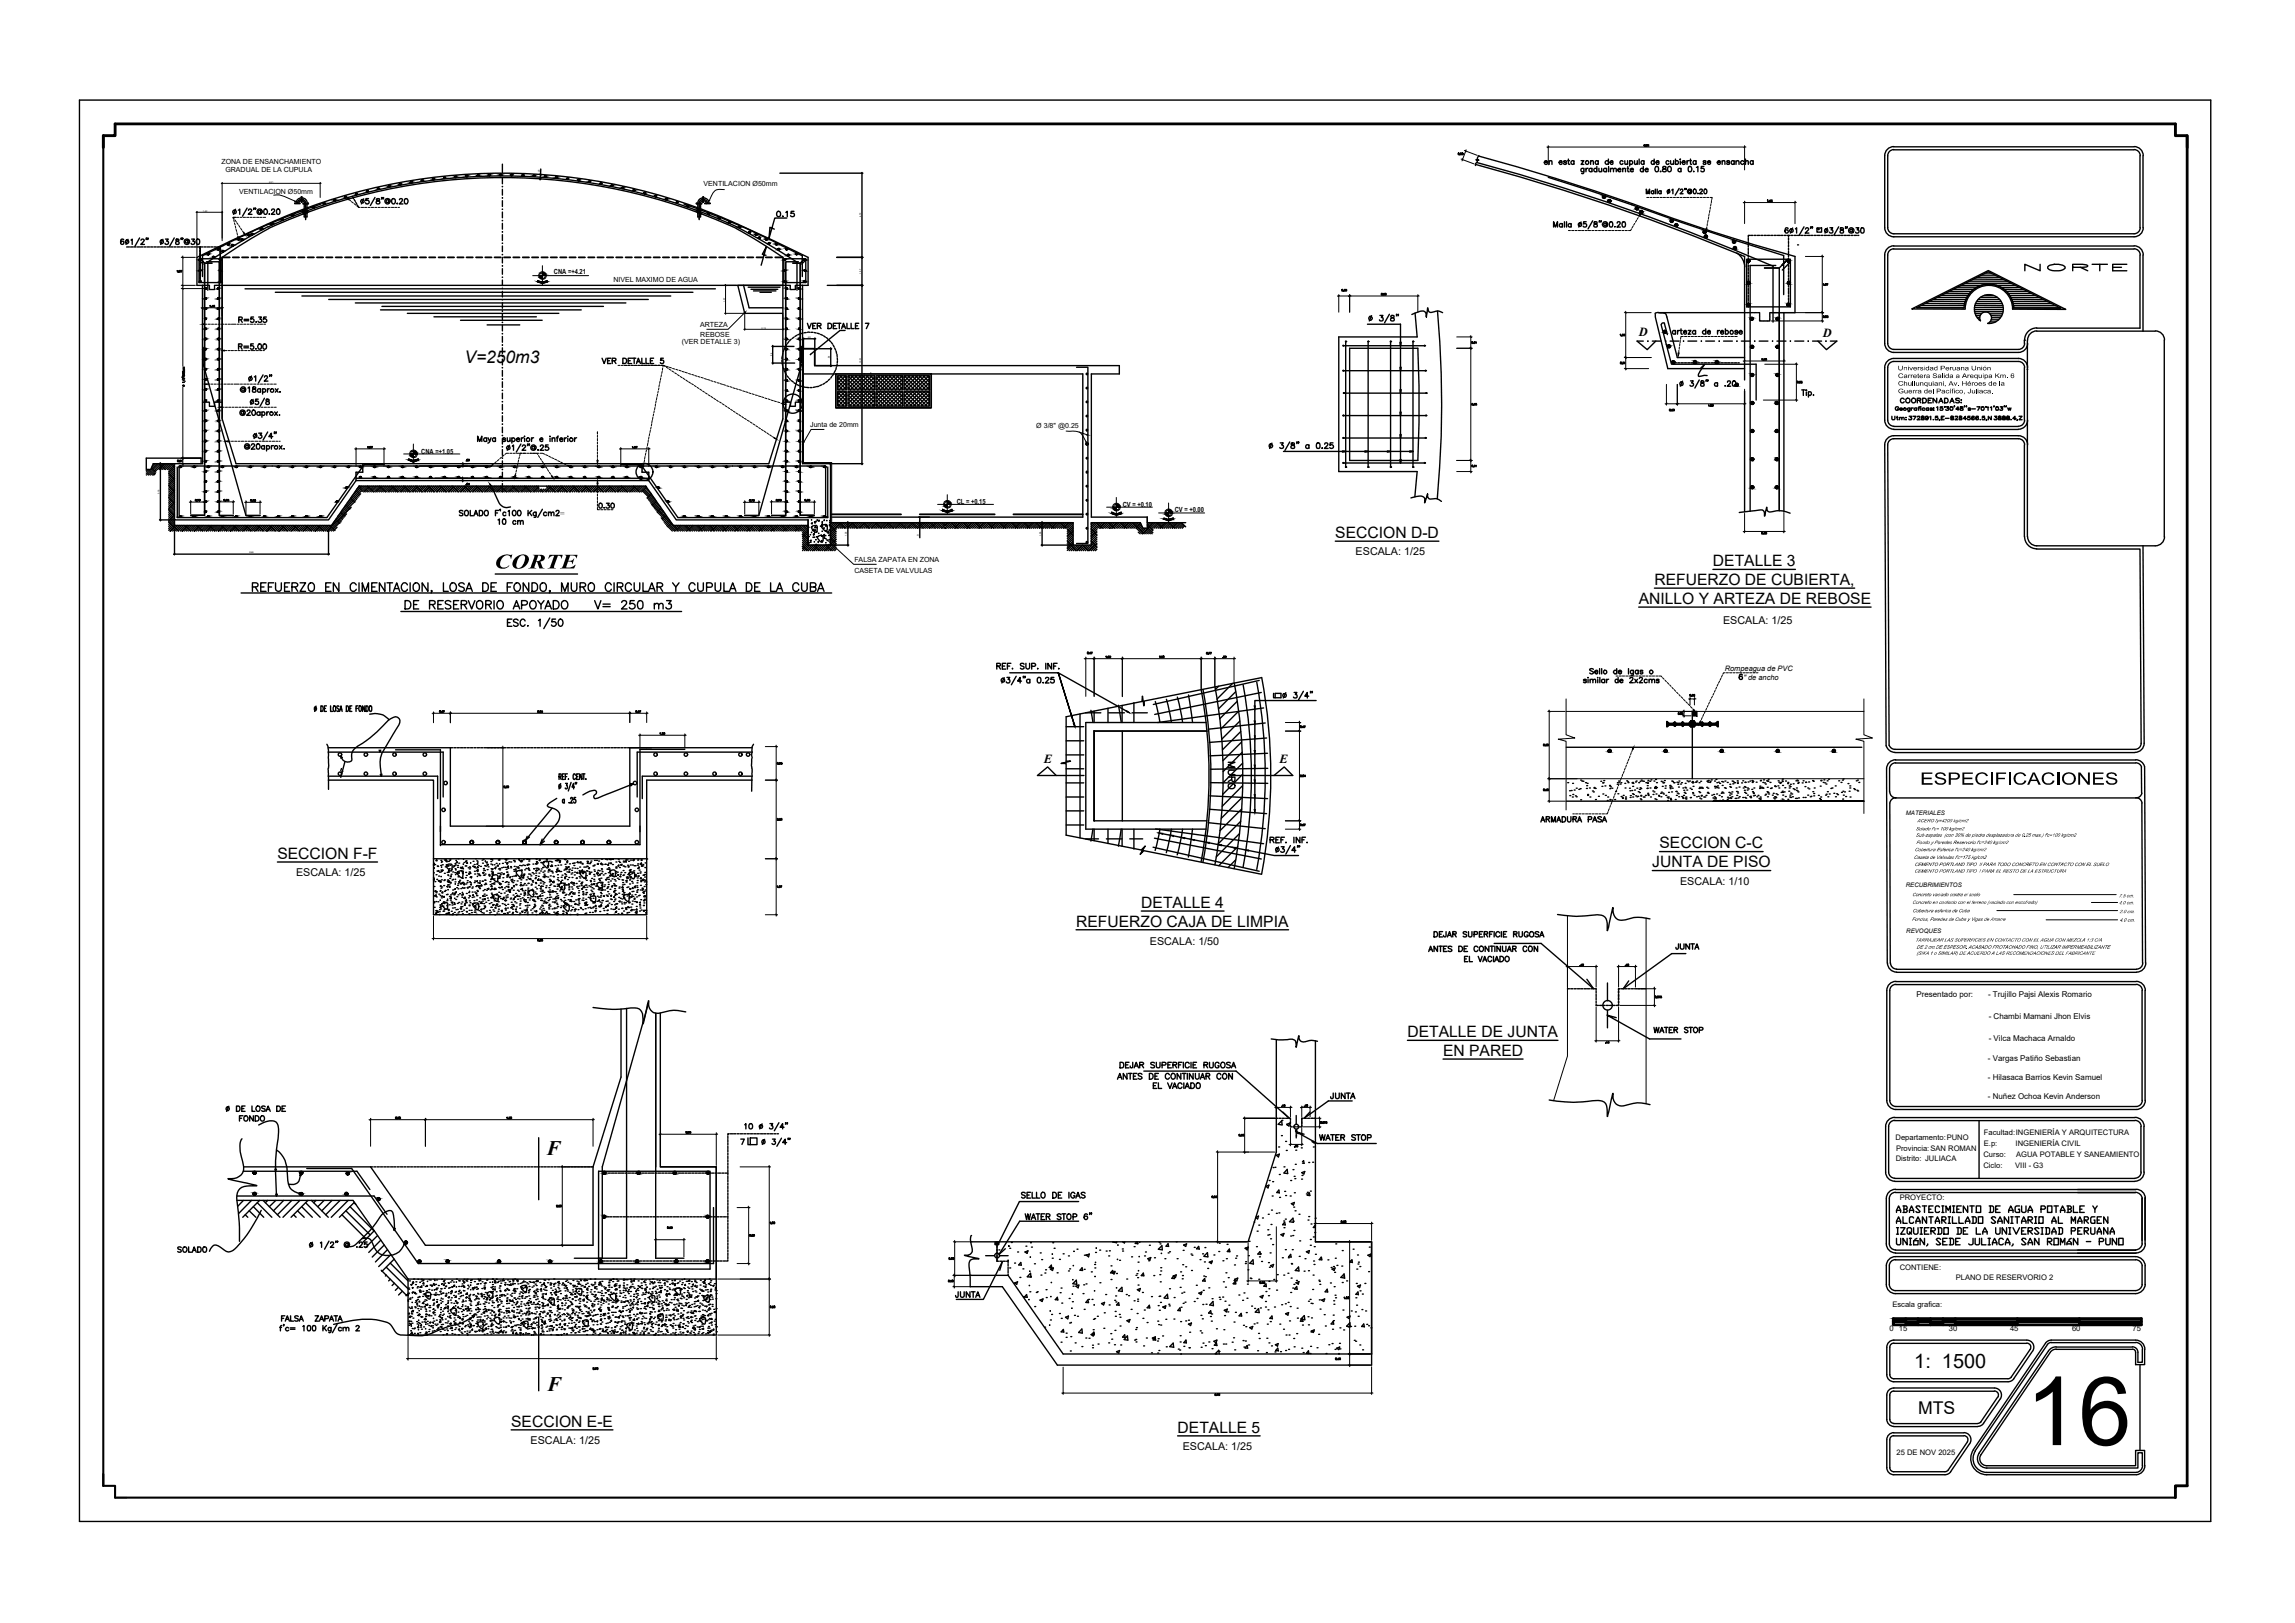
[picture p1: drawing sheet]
<svg xmlns="http://www.w3.org/2000/svg" width="420mm" height="297mm" viewBox="0 0 420 297" stroke-linecap="round" stroke-linejoin="round" font-family="sans-serif">
<defs><g id="words">
<text font-size="17.5" x="370.8" y="264.5">16</text>
<g font-size="4.4">
<text x="44.4" y="75.5">5/8</text>
<text x="45.2" y="81.8">3/4&quot;</text>
<text x="73" y="112.5">DE RESERVORIO APOYADO V= 250 m3</text>
</g>
<text font-size="4.2" x="90.5" y="104">CORTE</text>
<g font-size="4">
<text x="369.4" y="50.8">NORTE</text>
<text x="226.8" y="145.7" transform="rotate(-90 226.8 145.7)">MURO</text>
</g>
<g font-size="3.8">
<text x="100.1" y="211.4">F</text>
<text x="100.2" y="254.5">F</text>
</g>
<text font-size="3.6" x="350.5" y="250.4">1: 1500</text>
<g font-size="3.5">
<text x="90" y="97">10 cm</text>
<text x="351.6" y="143.6">ESPECIFICACIONES</text>
<text x="242.4" y="202.1">JUNTA</text>
</g>
<g font-size="3.2">
<text x="85" y="66.4">V=250m3</text>
<text x="351.2" y="258.8">MTS</text>
</g>
<g font-size="2.9">
<text x="244.5" y="98.4">SECCION D-D</text>
<text x="302.9" y="107">REFUERZO DE CUBIERTA,</text>
<text x="313.6" y="103.6">DETALLE 3</text>
<text x="300" y="110.5">ANILLO Y ARTEZA DE REBOSE</text>
<text x="303.8" y="155.3">SECCION C-C</text>
<text x="50.8" y="157.2">SECCION F-F</text>
<text x="302.5" y="158.7">JUNTA DE PISO</text>
<text x="208.9" y="166.1">DETALLE 4</text>
<text x="197" y="169.6">REFUERZO CAJA DE LIMPIA</text>
<text x="257.7" y="189.8">DETALLE DE JUNTA</text>
<text x="264.2" y="193.2">EN PARED</text>
<text x="93.6" y="261.1">SECCION E-E</text>
<text x="215.6" y="262.2">DETALLE 5</text>
</g>
<g font-size="2.3">
<text x="300" y="61.6">D</text>
<text x="333.7" y="61.6">D</text>
<text x="191.1" y="139.6">E</text>
<text x="234.3" y="139.6">E</text>
</g>
<g font-size="2">
<text x="248.2" y="101.6">ESCALA: 1/25</text>
<text x="315.5" y="114.2">ESCALA: 1/25</text>
<text x="54.2" y="160.3">ESCALA: 1/25</text>
<text x="307.6" y="161.9">ESCALA: 1/10</text>
<text x="210.5" y="172.9">ESCALA: 1/50</text>
<text x="97.1" y="264.3">ESCALA: 1/25</text>
<text x="216.5" y="265.4">ESCALA: 1/25</text>
</g>
<g font-size="1.5">
<text x="350.8" y="182.4">Presentado por:</text>
<text x="364" y="182.5">- Trujillo Pajsi Alexis Romario</text>
<text x="364.1" y="186.4">- Chambi Mamani Jhon Elvis</text>
<text x="364.1" y="190.4">- Vilca Machaca Arnaldo</text>
<text x="363.9" y="194.2">- Vargas Patiño Sebastian</text>
<text x="363.9" y="197.7">- Hilasaca Barrios Kevin Samuel</text>
<text x="363.9" y="201.1">- Nuñez Ochoa Kevin Anderson</text>
</g>
<g font-size="1.4">
<text x="102.6" y="94.4">=</text>
<text x="315.8" y="122.8">Rompeagua de PVC</text>
<text x="319.2" y="124.4">&quot; de ancho</text>
<text x="347" y="208.6">Departamento:PUNO</text>
<text x="363.2" y="207.8">Facultad:INGENIERÍA Y ARQUITECTURA</text>
<text x="363.2" y="209.8">E.p:</text>
<text x="369" y="209.8">INGENIERÍA CIVIL</text>
<text x="347.1" y="212.5">Distrito: JULIACA</text>
<text x="347.1" y="210.6">Provincia:SAN ROMAN</text>
<text x="363.1" y="211.8">Curso:</text>
<text x="363.1" y="213.8">Ciclo:</text>
<text x="368.9" y="213.8">VIII - G3</text>
<text x="369.1" y="211.7">AGUA POTABLE Y SANEAMIENTO</text>
<text x="347.8" y="219.7">PROYECTO:</text>
<text x="347.8" y="232.4">CONTIENE:</text>
<text x="346.4" y="239.2">Escala grafica:</text>
<text x="358" y="234.2">PLANO DE RESERVORIO 2</text>
<text x="345.9" y="243.6">0</text>
<text x="347.6" y="243.6">15</text>
<text x="356.8" y="243.6">30</text>
<text x="368" y="243.6">45</text>
<text x="379.3" y="243.6">60</text>
<text x="390.4" y="243.6">75</text>
<text x="347.2" y="266.3">25 DE NOV 2025</text>
</g>
<g font-size="1.3">
<text x="40.5" y="30">ZONA DE ENSANCHAMIENTO</text>
<text x="41.3" y="31.4">GRADUAL DE LA CUPULA</text>
<text x="43.8" y="35.5">VENTILACION Ø50mm</text>
<text x="128.8" y="34.1">VENTILACION Ø50mm</text>
<text x="101.4" y="50.2">CNA =+4.21</text>
<text x="112.3" y="51.7">NIVEL MAXIMO DE AGUA</text>
<text x="128.2" y="59.8">ARTEZA</text>
<text x="124.8" y="63">(VER DETALLE 3)</text>
<text x="128.2" y="61.7">REBOSE</text>
<text x="347.5" y="67.8">Universidad Peruana Unión</text>
<text x="347.5" y="69.2">Carretera Salida a Arequipa Km. 6</text>
<text x="347.5" y="70.6">Chullunquiani, Av. Héroes de la</text>
<text x="347.5" y="72">Guerra del Pacífico, Juliaca.</text>
<text x="77.1" y="83">CNA =+1.05</text>
<text x="148.3" y="78.2">Junta de 20mm</text>
<text x="189.7" y="78.3">Ø 3/8&quot; @0.25</text>
<text x="175.2" y="92.2">CL = +0.15</text>
<text x="205.6" y="92.7">CV = +0.10</text>
<text x="215.1" y="93.8">CV = +0.00</text>
<text x="156.4" y="102.9">FALSA ZAPATA EN ZONA</text>
<text x="156.4" y="104.8">CASETA DE VALVULAS</text>
</g>
<g font-size="1.1">
<text x="348.9" y="149.1">MATERIALES</text>
<text x="348.9" y="162.4">RECUBRIMIENTOS</text>
<text x="349" y="170.7">REVOQUES</text>
</g>
<g font-size="1">
<text x="350.5" y="155.8">Cobertura Esferica f'c=240 kg/cm2</text>
<text x="350.7" y="153.1">Sub-zapatas (con 30% de piedra desplazadora de 0.25 max.) f'c=100 kg/cm2</text>
<text x="350.7" y="152">Solado f'c= 100 kg/cm2</text>
<text x="350.9" y="154.5">Fondo y Paredes Reservorio f'c=240 kg/cm2</text>
<text x="351" y="150.5">ACERO fy=4200 kg/cm2</text>
<text x="350.3" y="157.2">Caseta de Valvulas f'c=175 kg/cm2</text>
<text x="350.5" y="158.5">CEMENTO PORTLAND TIPO II PARA TODO CONCRETO EN CONTACTO CON EL SUELO</text>
<text x="350.5" y="159.7">CEMENTO PORTLAND TIPO I PARA EL RESTO DE LA ESTRUCTURA</text>
<text x="350.1" y="164">Concreto vaciado contra el suelo</text>
<text x="350.1" y="165.4">Concreto en contacto con el terreno (vaciado con encofrado)</text>
<text x="350.1" y="166.9">Cobertura esferica de Cuba</text>
<text x="387.9" y="164.2">7.5 cm.</text>
<text x="387.9" y="165.5">4.0 cm.</text>
<text x="388" y="167.1">2.0 cm.</text>
<text x="350" y="168.5">Fondos, Paredes de Cuba y Vigas de Amarre</text>
<text x="350.6" y="172.3">TARRAJEAR LAS SUPERFICIES EN CONTACTO CON EL AGUA CON MEZCLA 1:3 C/A</text>
<text x="350.8" y="173.6">DE 2 cm.DE ESPESOR. ACABADO FROTACHADO FINO, UTILIZAR IMPERMEABILIZANTE</text>
<text x="388.1" y="168.7">4.0 cm.</text>
<text x="350.8" y="174.7">(SIKA 1 o SIMILAR) DE ACUERDO A LAS RECOMENDACIONES DEL FABRICANTE</text>
</g>
<g font-size=".4">
<text x="49.3" y="33.5">5.51</text>
<text x="98.8" y="31.7" transform="rotate(-86 98.8 31.7)">.25</text>
<text x="37.2" y="38.8">1.42</text>
<text x="157.6" y="39.8" transform="rotate(-90 157.6 39.8)">4.72</text>
<text x="157.6" y="50.1" transform="rotate(-90 157.6 50.1)">1.57</text>
<text x="132.7" y="55.2" transform="rotate(-90 132.7 55.2)">1.57</text>
<text x="139.4" y="60.2">2.13</text>
<text x="141.3" y="65.2" transform="rotate(-90 141.3 65.2)">.94</text>
<text x="147.9" y="61.8">.63</text>
<text x="151.9" y="65.7" transform="rotate(-90 151.9 65.7)">.94</text>
<text x="157.6" y="66.5" transform="rotate(-90 157.6 66.5)">10.01</text>
<text x="29.2" y="90.4" transform="rotate(-90 29.2 90.4)">3.15</text>
<text x="45.7" y="101.2">8.66</text>
<text x="155.1" y="98.1" transform="rotate(-90 155.1 98.1)">1.26</text>
<text x="168.2" y="98.3" transform="rotate(-90 168.2 98.3)">.31</text>
<text x="190.6" y="98.1" transform="rotate(-90 190.6 98.1)">1.26</text>
</g>
</g></defs>
<!-- layer: FIERRO O -->
<g fill="none" stroke="#000" stroke-width=".18">
<path d="M267.5 29.1l2.4 .9M268.1 27.5l2.4 .9M268.4 27.4l-.7 2M283.2 26.9h36.4M283.4 26.7v3.5M319.1 37.1h9.8M319.4 26.7v4.4M319.4 36.8v4.1M328.6 36.8v4.1M33.2 52.8h4.2M33.2 52.2h2.6M33.2 47.1h2.6"/>
<path d="M33.5 46.8v5.7M33.5 52.6v14.4M36.8 56.3h4.1M37.1 56.1v1.7M40.7 56.1v1.7M244.8 54.2h15M245.1 53.9v3.2M247.1 53.9v3.2M259.6 53.9v3.2M297.4 57.2h4.9M297.6 57v10.7M324.3 58.7h9.6"/>
<path d="M324.3 57.2h9.6M330.5 46.9h3.4M333.6 46.7v12.3M33.5 70.9v14.3M266.7 63.7h2.8M266.7 61.7h2.8M269.3 61.4v25.2M297.4 65.4h4.9M297.4 67.5h4.4M304.8 73.9h14.8M305.1 70.3v3.9M307.1 70.3v3.9"/>
<path d="M319.1 66.1h7.7M319.4 65.8v.2M319.4 71.2v3M322.8 73.2h6.3M323.1 66.7h6M326.6 65.8v.2M328.9 66.4v7.1M33.2 83.8h3.6M33.2 84.9h3.6M266.7 86.3h2.8M266.7 84.3h2.8M319.1 97.3h7.7"/>
<path d="M319.4 94v3.5M326.6 93.8v3.7M79.1 130.5h39.5M79.4 130.3v2M82.5 130.3v2M89 136.8h3.3M92.1 136.6v14.9M115.3 130.3v1.9M116.9 134.6h8.7M117.2 134.3v2.6M118.4 130.3v1.9M125.4 134.3v2.6"/>
<path d="M140.1 136.6h2.3M142.1 136.4v31.3M198.5 120.6h27.7M198.8 120.3v7.2M200.3 120.3v7.2M205.5 120.3v7.2M219.9 120.3v5.8M222.4 120.3v5.3M225.9 120.3v4.6M235.3 133.8h2.9M235.3 132.2h2.9M237.9 132v20"/>
<path d="M89 151.2h3.3M140.1 142.8h2.3M140.1 157.2h2.3M235.3 151.8h2.9M235.3 150.2h2.9M79.1 171.8h39.5M79.4 167.7v4.3M118.4 167.7v4.3M140.1 167.4h2.3M286.7 176.9h5.8M287 176.6v4.1M292.2 176.6v4.1"/>
<path d="M296.1 176.9h3.6M296.3 176.6v4.1M299.4 176.6v4.1M292 190.5h4.6M292.2 184.3v6.4M296.3 184.3v6.4M67.5 204.9h41.3M67.8 204.7v5.1M77.9 204.7v5.1M102.7 213.6h5.6M102.9 213.3v14.9M108.6 204.7v5.1"/>
<path d="M120.6 207.6h10.8M120.9 207.3v6M131.1 207.3v6M135.5 213.6h5.6M140.8 213.3v31.3M222.7 210.8h10.7M222.9 210.6v16.9M227.6 204.7h5.8M227.9 204.4v6.7M233.4 202.7h3.1M233.7 202.4v2M236 209.5h2.6"/>
<path d="M236.2 202.4v2M236.2 206.5v3.2M238.1 202.7h2M238.3 202.4v2M238.3 206.5v3.2M239.8 202.4v2M102.7 227.9h5.6M131.4 234.1h9.7M134.9 231.3h2.4M134.9 221h2.4M137.1 220.8v10.7M174.4 233.4h3.4"/>
<path d="M174.4 235.5h3.3M174.5 227.3h3.5M174.7 233.2v2.5M174.8 227v6.7M222.7 227.3h5.5M228.2 234.4h5.7M228.5 227.5v7.2M233.7 224.5v10.2M240.6 223.9h10.8M240.8 223.7v3.3M246.8 227.3h4.1M247.1 227v23.1"/>
<path d="M251.1 223.7v3.3M74.4 248.7h57M74.7 244.6v4.3M131.1 244.6v4.3M131.4 244.3h9.7M194.4 255h57M194.6 250.2v5M246.8 247.8h4.1M246.8 249.8h4.1M251.1 250.1v5.1"/>
</g>
<!-- layer: 0 -->
<g fill="none" stroke="#000" stroke-width=".18">
<path d="M36.1 38.8l-.1 .1M40.8 38.8l-.2 .1M40.8 33.5l-.2 .1M43.1 39.8h-.4v.2M43.2 39.8h-.5l.2 .3M43.3 39.8h.4M43.9 39.8h.4M44.5 39.8h.4M45.2 39.8h.3M45.7 39.8h.5M46.4 39.8h.4M47 39.8h.4"/>
<path d="M47.6 39.8h.4M48.2 39.8h.4M58.7 33.5l-.2 .1M63.8 36.5l.4 .3M64.3 36.9l.4 .3M64.8 37.3l.3 .2M65.3 37.7l.4 .3h.2M66.2 38h.4M66.7 38h.5M67.4 38h.4M68 38h.4M68.6 38h.4"/>
<path d="M69.2 38h.4M69.8 38h.4M70.4 38h.5M71.1 38h.3M71.7 38h.4M72.2 38h.5M72.9 38h.2M267.7 29l.1 .3M268.3 27.5l.1 .3M283.6 26.8l-.3 .2M299.9 39.8l-.2 .4M300.2 39.4l-.2 .3"/>
<path d="M301.5 36.1h.4M302.1 36.1h.4M302.7 36.1h.4M303.3 36.1h.4M303.9 36.1h.4M304.5 36.1h.4M305.1 36.1h.4M305.7 36.1h.4M306.4 36.1h.3M306.9 36.1h.5M307.6 36.1h.4M308.2 36.1h.4"/>
<path d="M308.8 36.1h.4M309.4 36.1h.4M310 36.1h.4M310.6 36.1h.4M311.2 36.1h.4M311.9 36.1h.3M312.4 36.1h.5M312.8 39.7l-.1 .4M312.9 39.1l-.1 .4M313 38.5v.4M313.1 36.1h.4l-.1 .4M313.1 37.9v.4"/>
<path d="M313.3 37.3l-.1 .4M313.3 36.7v.4M319.5 36.9l-.2 .3M319.5 26.8l-.2 .2M328.7 36.9l-.2 .3M33.3 52.7l.3 .2M33.3 52.1l.3 .3M33.3 47l.3 .2M37.2 56.2l-.3 .3M37.5 59.3h.4M38.1 59.3h.4M38.7 59.3h.4"/>
<path d="M39.3 59.3h.4M39.9 59.3h.4M40.5 59.3h.5M40.8 56.2l-.3 .3M41.2 59.3h.4M41.8 59.3h.4M42.4 59.3h.8M42.8 40.2l.1 .4M42.9 40.8l.1 .4M43 40.2l.3 .4M43.1 41.4l.1 .4M43.2 42l.1 .4"/>
<path d="M43.3 40.8l.3 .3M43.4 59.3h.4M43.4 42.6l.1 .4M43.5 43.2l.1 .2M43.7 41.3l.2 .3M44 59.3h.4M44.1 41.8l.2 .3M44.4 42.3l.2 .3M44.6 59.3h.4M45.2 59.3h.4M45.8 59.3h.5M46.5 59.3h.3"/>
<path d="M47.1 59.3h.4M47.7 59.3h.4M48.3 59.3h.3M132.7 52.1l.2 .2M132.7 57.3l.2 .1M245.2 54l-.2 .3M247.2 54l-.2 .3M259.7 54l-.3 .3M287.1 42.2h.4M287.7 42.2h.4M288.4 42.2h.3M289 42.2h.4"/>
<path d="M289.5 42.2h.5M290.2 42.2h.4M290.8 42.2h.4M291.4 42.2h.4M292 42.2h.4M292.6 42.2h.4M293.2 42.2h.5M293.9 42.2h.3M294.5 42.2h.4M295 42.2h.5M295.7 42.2h.4M296.3 42.2h.4"/>
<path d="M296.9 42.2h.4M297.5 42.2h.4M297.5 57.1l.3 .2M298.7 41.9l-.2 .3h-.4M299 41.4l-.2 .3M299.3 40.9l-.2 .3M299.6 40.3l-.2 .4M312.5 41.5l-.1 .4M312.6 40.9l-.1 .4M312.7 40.3l-.1 .4M333.5 58.6l.2 .3M333.5 57.1l.2 .2"/>
<path d="M333.5 46.8l.2 .3M37.9 70.3h.5M38.6 70.3h.4M39.2 70.3h.4M39.8 70.3h.4M40.4 70.3h.4M40.6 74.5h.4M41 64.2h.5M41 70.3h.4M41.3 74.5h.3M41.6 70.3h.5M41.7 64.2h.4"/>
<path d="M41.9 74.5h.4M42.2 70.3h.5M42.3 64.2h.4M42.5 74.5h.4M42.9 70.3h.9M43 64.2h.3M43.5 64.2h.5M44 70.3h.4M44.2 64.2h.4M44.6 70.3h.4M44.8 64.2h.4M45.2 70.3h.4"/>
<path d="M45.4 64.2h.4M45.8 70.3h.4M46 64.2h.7M46.4 70.3h.4M46.9 64.2h.4M47.1 70.3h.3M47.5 64.2h.4M47.7 70.3h.4M48.2 64.2h.2M48.3 70.3h.4M48.9 70.3h.4M49.5 70.3h.4"/>
<path d="M50.1 70.3h.5M109.4 79.4v-.3v.3M109.4 79.7v.3M113.1 66.9h.4M113.7 66.9h.4M114.3 66.9h.5M114.9 66.9h.4M115.5 66.9h.5M116.1 66.9h.5M116.7 66.9h.5M117.3 66.9h.5M117.9 66.9h.5"/>
<path d="M118.6 66.9h.4M118.8 80l-.1 .4M118.9 79.4v.3M119.1 78.8l-.1 .3M119.2 66.9h.4M119.2 78.2l-.1 .4M119.3 77.5l-.1 .5M119.4 76.9l-.1 .5M119.5 76.4v.4M119.7 75.8l-.1 .3M119.7 66.9h.6M119.8 75.2l-.1 .4"/>
<path d="M119.9 74.6l-.1 .4M120 73.9v.5M120.1 73.3l-.1 .5M120.3 72.8l-.1 .4M120.4 66.9h.4M120.4 72.2l-.1 .3M120.5 71.6l-.1 .4M120.6 71v.4M120.7 70.4l-.1 .4M120.8 69.8v.4M121 66.9h.4l.4 .2M121 69.2l-.1 .4"/>
<path d="M121 66.9l.8 .1M121.1 66.9h.3v.3M121.1 68.6l-.1 .3M121.2 68l-.1 .4M121.3 67.4v.4M122 67l.4 .2M122 67.2l.3 .2M122.5 67.5l.3 .3M122.5 67.2l.4 .1M123 67.9l.3 .2M123.1 67.4l.4 .1M123.5 68.2l.4 .2"/>
<path d="M123.7 67.6l.4 .1M124 68.6l.4 .2M124.3 67.8l.4 .1M124.5 68.9l.4 .2M124.9 68l.4 .1M125 69.2l.4 .3M125.5 68.1l.3 .2M125.5 69.5l.4 .3M126.1 68.4l.3 .1M126.1 69.9l.3 .2M126.6 70.2l.3 .2M126.6 68.5l.4 .2"/>
<path d="M127.1 70.6l.4 .2M127.2 68.7l.4 .2M127.6 70.9l.4 .2M127.8 68.9l.4 .1M128.1 71.2l.4 .2M128.4 69.1l.4 .1M128.6 71.6l.4 .2M129 69.3l.4 .1M129.1 71.9l.4 .2M129.5 69.5l.4 .1M129.7 72.2l.3 .3M130.1 69.7l.4 .1"/>
<path d="M130.2 72.5l.3 .3M130.7 72.9l.3 .2M130.7 69.8l.4 .2M131.2 73.2l.3 .3M131.3 70l.4 .1M131.7 73.6l.4 .2M131.9 70.2l.4 .1M132.2 73.9l.4 .2M132.4 70.4l.4 .1M132.7 74.2l.4 .3M133 70.6l.4 .1M133.3 74.6l.3 .2"/>
<path d="M133.6 70.8l.4 .1M133.8 74.9l.3 .2M134.2 71l.4 .1M134.3 75.3l.3 .2M134.8 71.1l.4 .2M134.8 75.6l.3 .2M135.3 75.9l.3 .2M135.4 71.3l.3 .1M135.8 76.2l.3 .3M136 71.5l.3 .2M136.3 76.6l.3 .2M136.4 60.2l-.1 .2"/>
<path d="M136.5 71.7l.4 .1M136.8 76.9l.4 .2M137.1 71.9l.4 .1M137.4 77.2l.3 .3M137.7 72.1l.4 .1M137.9 77.6l.3 .2M138.3 72.3l.4 .1M138.4 77.9l.3 .2M138.8 72.5l.5 .1M138.9 78.3l.3 .2M139.4 78.6l.3 .2M139.4 72.6l.4 .2"/>
<path d="M139.9 78.9l.3 .2M140 72.8l.4 .2M140.4 79.2l.3 .3M140.6 73l.4 .1M140.9 79.6l.4 .2M141.2 73.2l.4 .1M141.4 79.9l.4 .3M141.8 73.4l.3 .1M142.4 73.6l.3 .1M142.9 73.8l.4 .1M143.4 60.2l-.2 .2M269.1 63.6l.3 .2"/>
<path d="M269.1 61.5l.3 .3M297.5 65.3l.3 .2M297.5 67.4l.3 .2M305.2 73.8l-.2 .2M307.2 73.8l-.3 .2M307.4 64.1l-.1 .5M307.5 63.5l-.1 .4M307.5 62.9v.4M307.6 62.3v.4M308.2 61.6h-.5v.5M308.4 61.6h.4M309 61.6h.4"/>
<path d="M309.6 61.6h.4M310.2 61.6h.4M310.8 61.6h.5M311.4 61.6h.5M312.1 61.6h.4M312.7 61.6h.4M313.3 61.6h.4M313.9 61.6h.4M314.5 61.6h.4M315.1 61.6h.4M315.8 61.6h.3M316.3 61.6h.5"/>
<path d="M316.9 61.6h.5M317.6 61.6h.4M319.5 73.8l-.2 .2M319.5 66l-.2 .2M326.7 66l-.2 .2M328.7 73.1l.3 .2M328.7 66.5l.3 .3M33.3 83.7l.3 .3M33.3 84.8l.3 .2M35 91.8l-.2 .2M37.6 91.8l-.2 .2M40.2 91.8l-.2 .2"/>
<path d="M41.8 80.8h.3M42.4 80.8h.3M42.8 91.8l-.2 .2M43 80.8h.4M43.6 80.8h.4M45.2 91.8l-.3 .2M47.7 91.8l-.2 .2M65.3 82.1l-.2 .2M70.4 82.1l-.2 .2M84.6 84.8l.2 .2M84.6 85.2l.2 .2M84.6 87.8l.2 .3"/>
<path d="M84.6 87.4l.2 .3M90.4 84.9l-.2 .2M90.9 84.5l-.3 .2M91.3 84.1l-.3 .3M91.8 83.7l-.3 .2M92.3 83.3l-.3 .3M93.1 83h-.4l-.3 .2M93.3 83h.5M94 83h.3M94.4 86.6l-.1 .4M94.6 83h.4M94.6 86l-.1 .4"/>
<path d="M94.7 85.4l-.1 .4M94.8 84.8l-.1 .4M94.9 84.2v.4M95.1 83.6l-.1 .4M95.2 83h.4M95.2 83v.4M95.8 83h.4M96.4 83h.4M97 83h1.3l.2 .2M98.3 83h.4M98.6 83.4l.2 .3M98.9 83l.8 .1"/>
<path d="M98.9 83.9l.2 .3M99.3 84.4l.2 .3M99.6 84.9l.2 .3M99.9 83.2l.4 .2M99.9 85.4l.2 .4M100.2 85.9l.2 .4M100.4 83.5l.4 .2M100.6 86.4l.2 .4M100.9 86.9l.2 .3M101 83.8l.4 .1M101.5 84l.4 .2M102.1 84.3l.4 .2"/>
<path d="M102.6 84.6l.4 .1M103.2 84.8l.3 .2M103.7 85.1l.4 .2M109.4 92.9v.4h.4M109.4 80.2v.5M109.4 80.9v.4M109.4 81.5v.4M109.4 82.1v.4M109.4 82.7v.4M109.4 83.3v.4M109.4 83.9v.4M109.4 88.5v.5"/>
<path d="M109.4 89.2v.4M109.4 89.8v.4M109.4 90.4v.4M109.4 91v.4M109.4 91.6v.4M109.4 92.2v.5M110 93.3h.4M110.6 93.3h.4M111.2 93.3h.4M111.8 93.3h.4M113.8 82.1l-.3 .2M117.9 84.7l-.1 .4"/>
<path d="M118 84.1l-.1 .5M118.1 83.6l-.1 .4M118.2 83l-.1 .3M118.3 82.4v.3M118.5 81.8l-.1 .4M118.6 81.1l-.1 .5M118.7 80.5l-.1 .5M118.9 82.1l-.3 .2M136.5 91.8l-.2 .2M139.1 91.8l-.3 .2M141.4 91.8l-.2 .2M144 91.8l-.3 .2"/>
<path d="M146.6 91.8l-.2 .2M149.2 91.8l-.2 .2M269.1 86.2l.3 .2M269.1 84.1l.3 .3M319.5 97.2l-.2 .2M326.7 97.2l-.2 .2M79.5 130.5l-.2 .2M82.6 130.5l-.3 .2M91.9 136.7l.2 .2M115.4 130.5l-.2 .2M117.3 134.5l-.3 .2M118.5 130.5l-.2 .2"/>
<path d="M125.5 134.5l-.2 .2M142 136.6l.2 .2M198.9 120.4l-.2 .2M200.4 120.4l-.2 .2M205.6 120.4l-.3 .2M220 120.4l-.2 .2M222.5 120.4l-.2 .2M226 120.4l-.2 .2M237.8 133.7l.2 .2M237.8 132.2l.2 .2M283.5 130.1l.2 .2M295.9 123.7h.3"/>
<path d="M296.4 123.7h.4M297 123.7h.4M297.6 123.7h.5M298 139.4l-.2 .4M298.2 123.7h.4M298.2 138.9l-.1 .4M298.4 138.3l-.1 .4M298.6 137.7l-.1 .4M298.9 123.7h.3M298.9 137.1l-.2 .5M299.5 123.7h.4M300.1 123.7h.4"/>
<path d="M300.7 123.7h.4M301.3 123.7h.4M301.9 123.7h.4M302.5 123.7h.4M303.1 123.7h.5M303.7 123.7h.4l.1 .2M304.4 124l.3 .3M304.8 124.5l.3 .3M305.3 124.9l.2 .3M305.7 125.3l.2 .3M306.1 125.8l.3 .3M306.5 126.2l.3 .3"/>
<path d="M306.9 126.7l.3 .2M307.4 127.1l.2 .3M307.8 127.5l.3 .3M308.2 130.9l.2 .2M308.2 130.1l.2 .2M308.2 128l.3 .3M308.6 128.4l.3 .3M309.1 128.8l.3 .3M309.5 129.3l.3 .3M309.5 127.8l-.2 .2M309.9 129.7l.2 .2M310.3 127.8l-.2 .2"/>
<path d="M311.4 131.9l-.1 .2M311.6 131.3l-.1 .4M311.9 130.8l-.2 .3M312.2 130.2l-.2 .4M312.4 129.7l-.1 .3M312.7 129.1l-.2 .3M313 128.6l-.2 .3M313.2 128l-.2 .3M313.5 127.5l-.2 .3M313.8 126.9l-.2 .3M314 126.4l-.2 .3M314.3 125.8l-.2 .3"/>
<path d="M314.5 125.2l-.1 .4M314.8 124.7l-.2 .3M315.1 124.1l-.2 .4M315.3 123.6l-.1 .3M315.8 123.1h-.3l-.1 .3M316 123.1h.4M316.6 123.1h.5M317.3 123.1h.4M317.9 123.1h.4M318.5 123.1h.4M319.1 123.1h.4M319.7 123.1h.4"/>
<path d="M320.3 123.1h.4M320.9 123.1h.4M321.5 123.1h.3M91.9 151.1l.2 .2M142 142.7l.2 .2M142 157l.2 .3M237.8 151.6l.2 .3M237.8 150.1l.2 .2M283.5 142.4l.2 .2M283.5 146.5l.2 .2M287.9 149h.3M288.4 149h.4"/>
<path d="M289 149h.5M289.7 149h.4M290.3 149h.4M290.9 149h.4M291.5 149h.4M292.1 149h.4M292.7 149h.4M293.3 149h.4M294.4 148.5l-.2 .5h-.3M294.6 148l-.1 .4M294.8 147.4l-.1 .4M295.1 146.8l-.2 .4"/>
<path d="M295.3 146.3l-.2 .4M295.5 145.7l-.1 .4M295.7 145.1l-.1 .4M296 144.6l-.2 .3M296.2 144l-.1 .4M296.4 143.5l-.1 .3M296.7 142.9l-.2 .3M296.9 142.3l-.2 .4M297.1 141.7l-.1 .4M297.3 141.2l-.1 .3M297.5 140.6l-.1 .4M297.8 140l-.2 .4"/>
<path d="M79.5 171.6l-.2 .3M118.5 171.6l-.2 .3M142 167.3l.2 .2M287.1 176.8l-.2 .2M292.3 176.8l-.2 .2M296.4 176.8l-.2 .2M299.5 176.8l-.2 .2M292.3 190.4l-.2 .2M296.4 190.4l-.2 .2M302.8 180.8l.2 .2M302.8 183.9l.2 .2M67.9 204.8l-.2 .2"/>
<path d="M78 204.8l-.2 .2M102.8 213.4l.3 .2M108.7 204.8l-.3 .2M121 207.5l-.2 .2M131.3 207.5l-.3 .2M140.7 213.4l.2 .2M222.8 210.7l.2 .3M227.8 210.7l.2 .3M227.8 204.6l.2 .2M233.8 202.6l-.3 .2M236.4 209.3l-.2 .3M236.4 202.6l-.2 .2"/>
<path d="M238.4 209.3l-.2 .3M238.4 202.6l-.2 .2M240 202.6l-.2 .2M241.5 204.6l.2 .2M241.5 206.1l.2 .3M102.8 227.8l.3 .2M120.2 226.8l-.2 .2M125.3 226.8l-.2 .2M136.9 231.1l.2 .3M136.9 220.9l.2 .2M140.7 234l.2 .2M174.6 233.3l.2 .2"/>
<path d="M174.6 235.4l.2 .2M174.7 233.3l.2 .2M174.7 227.1l.2 .3M222.8 227.1l.2 .3M228.6 234.3l-.2 .3M233.8 234.3l-.3 .3M240.9 223.8l-.2 .2M247 227.1l.2 .3M251.2 223.8l-.2 .2M74.8 248.6l-.2 .2M131.3 248.6l-.3 .2M140.7 244.2l.2 .3"/>
<path d="M194.8 254.8l-.3 .2M247 247.7l.2 .2M247 249.8l.2 .2M251.2 254.8l-.2 .2"/>
</g>
<!-- layer: FIERRO O -->
<g fill="none" stroke="#000" stroke-width=".25">
<path d="M267.3 28.3h.1M267.7 28.1l.1 .2h-.1l.1-.2v-.1zM301.2 26.5h-.2l.2 .2h-.2M301.3 26.7h.1M301.6 26.5h-.2l.2 .2h-.2M301.7 26.5h.1v.3M323.6 36.6v.3M323.8 36.9h.1M324.2 36.8h-.2l.1-.2v.3M324.3 36.7l.1-.1-.2 .3h.2M32.5 49.6h.1M32.5 49.6v.2"/>
<path d="M32.7 49.8h.1M33 49.5h-.2l.2 .3h-.2M33.1 49.5h.2l-.1 .3M38.4 56l.1-.1v.3M38.7 56.2h.1M38.8 56l.1-.1v.3M245.9 53.2h.1M246.1 53h.1v.2h-.1M253.2 54h.1M253.5 53.7h-.1l-.1 .1 .2 .2v-.2l-.2 .1M253.6 53.7h.2l-.1 .3h-.1zM333.8 52l.1-.1v.3"/>
<path d="M334 52.2h.1M334.1 58.1h.1M334.2 57.9h.2l-.1 .2h-.1zM334.3 51.9l-.1 .2 .1-.1v.2h-.1M334.4 51.9h.2l-.1 .3M334.6 57.8l-.1 .1 .2 .2h-.2M33.4 69.1h.1M33.4 68.9l.1 .1M33.4 69.5l.5 .3M33.4 68l.2 .1 .1-.2 .1 .2zM33.5 70.5l.3 .1M33.6 68.7v.1v-.1"/>
<path d="M33.6 67.5h.2M33.6 67.7v.1h.2l-.1-.1M33.7 68.6a.17 .17 0 0 1-.1 .3 .17 .17 0 0 1-.2-.2 .17 .17 0 0 1 .3-.1l-.2 .1M33.8 70h-.4h.1M33.8 69.2v.2l-.2-.2-.2 .1 .1 .1M33.8 68.4h-.4h.1M33.8 67.4h-.2v.1M33.8 67.2h-.2v.2M269.5 73.9h.1h-.1l.1 .2h-.2M269.7 74.1h.1M269.7 62.8h.1M269.9 73.9v.3"/>
<path d="M269.9 62.6h.1v.2h-.1M270.2 62.6v.3M270.3 73.9l-.1 .1 .1-.1v.2h-.2M296.6 61.2h.1v.3M296.9 61.5h.1M297 66.6h.1M297 61.2h.2l-.2 .3h.2M297.1 66.3h.2v.2h-.2M297.4 66.4l.1-.1v.3M297.5 61.2h-.2v.2h.2l-.1-.1-.1 .1M305.9 75.2h.1M306.1 74.9h.1l-.1 .1 .2 .1h-.2"/>
<path d="M312.8 74.1h.1v.3M313.1 74.3h.1M313.2 74.1l.2 .1-.1 .2-.1-.2 .2-.1zM313.6 74.2h-.1v-.1h.1v.2h-.1M322.6 65.7h.1M322.6 65.7v.2M322.8 65.9h.1M322.9 65.7l.1-.1v.3M329.3 70h.1M329.5 69.8h.1v.2h-.2M329.7 69.9l.2-.1-.2 .3h.2M32.8 84.5h.1"/>
<path d="M32.9 84.2h.2v.3l-.2-.1M33.2 84.3l.1-.1v.3M269.7 85.4h.1M269.9 85.2h.1v.2h-.1M270.2 85.2v.2M322.8 97.7h.1M323 97.4h.1l-.1 .2h.2l-.3 .1M323.4 97.4h-.2v.2h.2v.1h-.2M199.4 119.6h.1M199.7 119.6h-.2l.1-.2v.3M199.8 119.4h.2l-.2 .3M221.2 119.7h.1"/>
<path d="M221.3 119.4h.2l-.2 .3M221.6 119.4h.2l-.2 .3M80.8 130.4h.1M81.1 130.3h-.2l.1-.2v.3M81.2 130.1h.2l-.2 .3M98.6 130.1l-.1 .1 .1 .1h-.2M98.7 130.4h.1M99.3 130.3h-.2l.2-.2v.3M116.7 130.4h.1M117 130.3h-.2l.2-.2v.3M117.1 130.1h.2l-.1 .3M120.8 134.2l.1-.1v.3"/>
<path d="M121.1 134.4h.1M121.2 134.2l.2-.1-.2 .3h.2M121.7 134.1l-.2 .1v.2h.2v-.2l-.2 .1M142.6 139.9h.1M142.9 139.7h-.2v-.1h.2v.2h-.2M143.2 139.8h-.2l.1-.2v.3M202.5 120.1h.1v.3M202.7 120.3h.1M203 120.1l-.2 .1h.2l.1 .1h-.3M203.3 120.2l-.1 .1v-.2l.1 .2h-.2M212.3 120.1h.1M212.3 120.1v.3"/>
<path d="M212.5 120.3h.1M212.8 120.1l-.1 .1h.1v.1h-.2M223.9 120.3h.1M224 120.1h.2v.2h-.2M224.4 120.1l-.1 .1h.1l.1 .1h-.2M238.1 132.9h.1v.3l-.1-.1zM238.4 133.1h.1M238.7 133.1h-.2l.1-.2v.3M238.7 132.9h.3l-.2 .3M92.2 143.9h.1M92.2 143.9h.2l-.2 .3h.2M92.5 144.1h.1"/>
<path d="M92.7 143.9h.1l-.1 .3h.1M142.3 149.9h.1M142.3 149.9l.1-.1-.1 .3h.2M142.6 150.1h.1M142.7 149.9l.1-.1-.1 .3h.2M143 149.9h.2l-.1 .2zM238.1 150.9h.1v.2zM238.2 141.8h-.1l.1 .3h-.1M238.4 151.1h.1M238.4 142.1h.1M238.6 141.8v.3h-.1zM238.7 151h-.2l.1-.2v.3"/>
<path d="M238.7 150.8h.3l-.2 .3M239 142.1h-.3l.2-.3v.3M98.6 171.9h-.1l.1 .3h-.1M98.7 172.2h.1M99 172l-.1 .1v-.1h.1v.2h-.1M99.2 171.9l.1 .2v.1l-.2-.1 .2-.2zM142.3 162.2l.1-.1v.3M142.5 162.4h.1M142.8 162.1l-.2 .1h.2v.2h-.2M142.9 162.1h.2l-.1 .3M289.3 176.7h.1M289.5 176.5v.3"/>
<path d="M297.6 176.7h.1M297.7 176.5h.1v.3M294 190.9h.1M294.1 190.7h.1v.2M294.5 190.7h-.1h.1v.2h-.1M72.7 204.7h.1M73 204.5h-.2l.2 .2h-.2M92.8 204.5h.1v.3M93.1 204.7h.1M93.3 204.5l-.1 .1 .2 .1h-.2M125.6 207.1h.1M125.9 207.4h.1"/>
<path d="M126.1 207.1l-.1 .1h.1l.1 .2-.2-.1M222.2 219.2h.1M222.3 218.9l.1 .3h-.1l.1-.3zM227.1 207.9h.1M227.3 207.6h.1v.3l-.2-.1M234.7 202.5h.1M234.8 202.3l.1-.1v.3M237 209.9h.1M237.1 209.7l.1-.1v.3M237.6 209.6l-.2 .1 .2 .1h-.2M238.8 202.5h.1M239 202.3v-.1v.3"/>
<path d="M239.2 202.3h.2l-.1 .2h-.1zM101.9 220.7l.2-.1-.2 .3h.2M102.2 220.8h.1M102.3 220.7l.2-.1-.2 .3h.2M102.6 220.6h.2l-.1 .3-.1-.1zM137.3 226h.1v.3l-.2-.1zM137.5 226.3h.1M137.8 226l-.1 .1 .1 .1h-.2M141 223.7h.1M141 223.7v.3M141 239.1h.2l-.1 .2zM141.3 223.9h.1"/>
<path d="M141.3 239.3h.1M141.5 239l-.1 .2 .2 .1h-.2M173.6 234.4h.2v.2zM173.9 234.6h.1M174.1 230.5h.1M174.1 234.4v-.1v.3M174.2 230.2h.2v.2h-.3M231 234.9h.1M231 234.6h.3l-.2 .3M231.5 234.7l-.1 .1-.1-.2h.2v.3h-.2M245.8 223.7h.1M246.1 237.4h.1v.3"/>
<path d="M246.1 223.5l-.2 .1 .2-.1v.3l-.2-.1M246.4 237.6h.1M108.6 250.4h.1M108.6 250.4l.1-.1-.1 .3h.2M108.9 250.6h.1M109 250.3h.2l-.2 .3M109.5 250.3h-.2l.2 .3h-.2M222.4 255.2h.1M222.4 255.2h.2l-.2 .2h.2M222.7 255.4h.1M222.8 255.1h.2l-.1 .3M223.3 255.1h-.2l.2 .2h-.2"/>
<path d="M244.8 248.8h.1M245 248.6h.1v.3"/>
<circle cx="267.1" cy="28.1" r=".14"/>
<circle cx="267.5" cy="28.1" r=".14"/>
<circle cx="39.2" cy="56" r=".12"/>
<circle cx="245.7" cy="53.1" r=".12"/>
<circle cx="246.5" cy="53.1" r=".13"/>
<circle cx="253" cy="53.8" r=".14"/>
<circle cx="333.9" cy="58" r=".14"/>
<circle cx="33.6" cy="70.6" r=".1"/>
<circle cx="269.5" cy="62.7" r=".14"/>
<circle cx="296.7" cy="66.4" r=".14"/>
<circle cx="305.7" cy="75" r=".12"/>
<circle cx="306.5" cy="75" r=".12"/>
<circle cx="323.3" cy="65.8" r=".12"/>
<circle cx="329.1" cy="69.9" r=".14"/>
<circle cx="32.6" cy="84.3" r=".12"/>
<circle cx="269.5" cy="85.3" r=".12"/>
<circle cx="322.6" cy="97.6" r=".14"/>
<circle cx="199.2" cy="119.5" r=".14"/>
<circle cx="221" cy="119.5" r=".14"/>
<circle cx="80.6" cy="130.2" r=".14"/>
<circle cx="99" cy="130.2" r=".14"/>
<circle cx="116.5" cy="130.2" r=".14"/>
<circle cx="142.4" cy="139.7" r=".14"/>
<circle cx="213" cy="120.2" r=".12"/>
<circle cx="93" cy="144" r=".12"/>
<circle cx="289.8" cy="176.6" r=".12"/>
<circle cx="298.1" cy="176.6" r=".12"/>
<circle cx="72.5" cy="204.6" r=".14"/>
<circle cx="73.2" cy="204.6" r=".14"/>
<circle cx="93.5" cy="204.6" r=".14"/>
<circle cx="125.6" cy="207.2" r=".13"/>
<circle cx="126.4" cy="207.2" r=".12"/>
<circle cx="221.9" cy="219.1" r=".12"/>
<circle cx="222.7" cy="219" r=".11"/>
<circle cx="226.9" cy="207.7" r=".13"/>
<circle cx="227.6" cy="207.8" r=".12"/>
<circle cx="235.1" cy="202.4" r=".14"/>
<circle cx="138" cy="226.1" r=".14"/>
<circle cx="141.5" cy="223.8" r=".12"/>
<circle cx="141.7" cy="223.8" r=".12"/>
<circle cx="141.8" cy="239.2" r=".14"/>
<circle cx="173.8" cy="230.3" r=".14"/>
<circle cx="174.4" cy="234.4" r=".14"/>
<circle cx="174.5" cy="230.3" r=".14"/>
<circle cx="230.7" cy="234.7" r=".14"/>
<circle cx="245.6" cy="223.6" r=".14"/>
<circle cx="246.3" cy="223.6" r=".14"/>
<circle cx="246.6" cy="237.5" r=".14"/>
<circle cx="246.8" cy="237.5" r=".14"/>
<circle cx="244.6" cy="248.7" r=".12"/>
<circle cx="245.3" cy="248.7" r=".12"/>
</g>
<!-- layer: RESERV-CORTE -->
<g fill="none" stroke="#000" stroke-width=".25">
<path d="M144 39.9h-2.2l-1 3.7 .2-2 .8 .3M270.1 30.1a397.7 397.7 0 0 1 47.9 16.2M270.7 28.6a408.9 408.9 0 0 1 35.5 11.3l14.9 4.9 7.5 2.1v10.3h-2v36.3M49.2 41.8a103.2 103.2 0 0 1 85.6 0M49.2 41.8l-4.3 2.5-4.2 2.8v29.6l2.5 8.2h97.5l2.6-8.2v-29.6M134.8 41.8l4.3 2.5 4.2 2.8M140.2 46.7l-.6-.1 .7-1.5-1 3.4M143.3 56.3h-6.2l-1-4.1h-1l1.2 5.1h7M303.6 57.2h15.8M319.4 48.8v20.7M325.7 57.2v36.3M147.1 68.4h51.1v26.2h-45.9"/>
<path d="M149.2 66.9h55.7v1.5h-5.1v26.2h10.2M319.4 65.4h-12.3l-2.1-8-1.5-.2-.5 .2 .1 .6 2.2 9.5h14.1M319.4 71.6v22.1M31.9 84.9v10.3h28.2l5.1-7.2h53.6l5 7.2h24.1M36.8 84.9v-1.1h-10v2.1h.8l.5-1h9v-32.7h-1v-5.1a187.7 187.7 0 0 1 23.2-10.1 104 104 0 0 1 75.8 4.1l12.8 6v5.1h-1v32.7h5.1v14.9M147.9 95.2v4.6h4.1v-4.6M147.9 95.2v4.6M210 94.6v2.1h-.8l-.4-1h-9v4.1h-3.3v-4.1h-44.2M210 94.6v1.1h7.1M199.7 130l.4 2.2M200.3 133.7v.1M204.8 129.1l.5 3.1"/>
<path d="M219.9 126.3a86.4 86.4 0 0 1 0 31.4M222.4 125.7a89 89 0 0 1 0 32.6M226 125a92.5 92.5 0 0 1 0 34M231 124l-21.5 4.3-.1 .9-.2-1.8-.1 1-13.9 2.8v8.1h.8l-1.7 .4h.9v13.2l13.7 2.7 .8-.8-1 1.6 .7-.7 21.6 4.3M231 124a97.7 97.7 0 0 1 0 36M200.1 151.7l-.4 2.2M200.3 150.1v.1M205.3 151.7l-.5 3.2M205.5 150.1v.1M113.7 184.7v12.4M120 185.4v28.2M120.9 185.4v28.2h10.2v20.5h-56.4"/>
<path d="M43.4 219.7h21.2l10.1 14.4M44.6 213.6h23.2l10.1 14.3h30.7M120.9 213.6h10.2v30.7h-56.4v-10.2M240.8 227.3h10.3v22.5h-57.5l-10.1-14.3h-5.9"/>
</g>
<!-- layer: TEXTO-03 -->
<g fill="none" stroke="#000" stroke-width=".25">
<path d="M43.1 38.3l-.4 .9M43.6 38.5l.3-.2v.9M45.2 38.1l-.8 1.5M45.5 38.5a.3 .3 0 0 1 .3-.3 .3 .3 0 0 1 .3 .4l-.6 .6h.6M46.6 38.1h-.2h.2l-.2 .2M46.8 38.1l-.1 .2M47.7 38.6l-.3-.1-.1 .2 .1 .3 .3-.1M47.7 38.5v.5a.37 .37 0 0 0 .3-.4 .37 .37 0 0 0-.4-.3 .49 .49 0 0 0-.5 .6 .49 .49 0 0 0 .8 .2M48.4 38.3a.46 .46 0 0 1 .6 .4 .46 .46 0 0 1-.6 .5l-.1-.4zM49.3 39.1h.1M49.7 38.5l.1-.2h.4v.3l-.5 .6h.6M50.7 38.3a.48 .48 0 0 1 .6 .3 .48 .48 0 0 1-.3 .6l-.3-.1z"/>
<path d="M66.6 36.4l-.4 .9M67.5 36.4h-.5v.3a.36 .36 0 0 1 .5 0 .36 .36 0 0 1-.1 .6 .36 .36 0 0 1-.5-.2M68.7 36.1l-.9 1.5M69 36.4l-.1 .2a.58 .58 0 0 1 .6 .7h-.2a.31 .31 0 0 1-.4-.2 .31 .31 0 0 1 .3-.4l.3-.1v-.2zM70 36.2h-.2h.2l-.2 .2M70.2 36.2l-.1 .2M71.1 36.7l-.2-.1-.2 .1 .1 .3 .2 .1 .1-.2M71.1 36.6v.4a.35 .35 0 0 0 .3-.4 .35 .35 0 0 0-.4-.2 .48 .48 0 0 0-.5 .6 .48 .48 0 0 0 .8 .2M71.7 36.5l.3-.1a.47 .47 0 0 1 .4 .5 .47 .47 0 0 1-.5 .4l-.2-.4zM72.7 37.2v.1zM73.1 36.6a.28 .28 0 0 1 .3-.3 .28 .28 0 0 1 .3 .3l-.6 .7h.7M74.2 36.4a.46 .46 0 0 1 .5 .4 .46 .46 0 0 1-.5 .5l-.2-.4z"/>
<path d="M142.4 38.7a.46 .46 0 0 1 .5 .5 .46 .46 0 0 1-.5 .4l-.2-.4zM143.2 39.6h.2zM143.9 38.9l.2-.2v1M145.4 38.7h-.5l-.1 .4a.37 .37 0 0 1 .6 0 .37 .37 0 0 1-.2 .6 .37 .37 0 0 1-.5-.2M282.7 29.7l.6-.1a.3 .3 0 0 0-.5-.1 .3 .3 0 0 0 0 .5 .3 .3 0 0 0 .5-.1M283.6 29.6l.2-.2h.3v.7M283.6 29.4v.7M285.4 29.7l.6-.1a.3 .3 0 0 0-.5-.1 .3 .3 0 0 0 0 .5 .3 .3 0 0 0 .5-.1M286.8 29.6l-.2-.2h-.3v.3l.5 .2-.2 .2-.4-.2M287 29.4h.3M287.1 29.1l.1 .9 .2 .1M288.1 29.6v-.2a.33 .33 0 0 0-.5 .3 .33 .33 0 0 0 .5 .3v-.1"/>
<path d="M288.1 29.4v.7M289.5 29.4h.5l-.5 .7h.5M290 30.8l-.1 .9-.1 .1-.3-.1M290 30.9a.31 .31 0 0 0-.5 0 .31 .31 0 0 0 0 .5 .31 .31 0 0 0 .5-.1M290.4 30.8v.6M290.7 30.8h-.2l-.1 .3M291.2 29.6l.2-.2h.3v.7M291.2 29.4v.7M291.5 30.9a.31 .31 0 0 0-.5 0 .31 .31 0 0 0 0 .5 .31 .31 0 0 0 .5-.1M291.5 30.8v.6M292.3 30.9a.31 .31 0 0 0-.4 0 .31 .31 0 0 0 0 .5 .31 .31 0 0 0 .4-.1M292.3 30.5v.9"/>
<path d="M292.6 29.6a.3 .3 0 0 0-.5-.1 .3 .3 0 0 0 0 .5 .3 .3 0 0 0 .5-.1M292.6 29.4v.7M292.7 30.8l.1 .6h.2l.2-.1M293.2 30.8v.6M294.1 30.9a.31 .31 0 0 0-.4 0 .31 .31 0 0 0 0 .5 .31 .31 0 0 0 .4-.1M294.1 30.8v.6M294.5 29.6a.32 .32 0 0 0-.5-.1 .32 .32 0 0 0 0 .5 .32 .32 0 0 0 .5-.1M294.5 29.1v1M294.5 30.5v.9M294.8 29.7h.5l-.1-.3a.33 .33 0 0 0-.4 .3 .33 .33 0 0 0 .4 .3l.1-.1M294.8 31l.3-.2h.2l.1 .6M294.8 30.8v.6"/>
<path d="M295.4 31l.2-.2h.3v.6M296.2 31.1l.5-.1a.31 .31 0 0 0-.5 0 .31 .31 0 0 0 .2 .4l.3-.1M297.1 31l.2-.2h.2l.1 .6M297.1 30.8v.6M297.1 29.6a.3 .3 0 0 0-.4-.1 .3 .3 0 0 0 0 .5 .3 .3 0 0 0 .4-.1M297.5 29.4v.6h.3l.2-.1M297.9 30.8h.3M298 29.4v.7M298 30.5v.8l.3 .1M298.4 29.6a.3 .3 0 0 1 .4-.1 .3 .3 0 0 1 0 .5 .3 .3 0 0 1-.4-.1M298.4 29.4v1M298.5 31.1h.5a.28 .28 0 0 0-.3-.3 .28 .28 0 0 0-.2 .3l.2 .3 .3-.1"/>
<path d="M299.2 29.4l.1 .6 .2 .1 .2-.2M299.7 29.4v.7M300.1 29.1v1M300.8 30.9a.31 .31 0 0 0-.4 0 .31 .31 0 0 0 0 .5 .31 .31 0 0 0 .4-.1M300.8 30.5v.9M301 29.6a.3 .3 0 0 0-.5-.1 .3 .3 0 0 0 0 .5 .3 .3 0 0 0 .5-.1M301 29.4v.7M301.2 31.1h.5a.28 .28 0 0 0-.3-.3 .28 .28 0 0 0-.2 .3l.2 .3 .3-.1M301.4 35.5v-.9l.3 .9 .3-.9v.9M302.8 35a.26 .26 0 0 0-.4 0 .26 .26 0 0 0 0 .4 .26 .26 0 0 0 .4-.1M302.8 34.9v.6M302.8 29.6a.3 .3 0 0 0-.4-.1 .3 .3 0 0 0 0 .5 .3 .3 0 0 0 .4-.1"/>
<path d="M302.8 29.1v1M303.1 34.6v.9M303.1 30.5h.2a.5 .5 0 0 1 .3 .5 .5 .5 0 0 1-.3 .4l-.3-.4zM303.2 29.7l.5-.1a.3 .3 0 0 0-.4-.1 .3 .3 0 0 0 0 .5 .3 .3 0 0 0 .4-.1M303.4 34.6v.9M303.9 31.4h.2zM304.1 35a.26 .26 0 0 0-.4 0 .26 .26 0 0 0 0 .4 .26 .26 0 0 0 .4-.1M304.1 34.9v.6M304.5 30.5l-.1 .2 .2 .1a.34 .34 0 0 1 .5 .4 .34 .34 0 0 1-.6 .2l-.1-.1v-.3l.6-.3v-.2zM305.3 30.6l.3-.1a.47 .47 0 0 1 .4 .5 .47 .47 0 0 1-.5 .4l-.2-.1zM305.5 29.6a.3 .3 0 0 0-.4-.1 .3 .3 0 0 0 0 .5 .3 .3 0 0 0 .4-.1M305.6 34.7l-.3 .8"/>
<path d="M305.8 29.4l.1 .6 .2 .1 .3-.2M306.1 34.8l.2-.2v.9M306.4 29.4v.7M306.7 29.6a.3 .3 0 0 1 .5-.1 .3 .3 0 0 1 0 .5 .3 .3 0 0 1-.5-.1M306.7 29.1v1M307.4 34.5l-.7 1.2M307.6 29.2h.1M307.6 34.8l.2-.2 .2 .1v.3l-.4 .5h.5M307.6 29.4v.7M307.7 30.9a.31 .31 0 0 0-.4 0 .31 .31 0 0 0 0 .5 .31 .31 0 0 0 .4-.1M307.7 30.8v.6M308 29.7l.5-.1a.3 .3 0 0 0-.4-.1 .3 .3 0 0 0 0 .5 .3 .3 0 0 0 .4-.1"/>
<path d="M308.5 34.5l-.1 .2M308.7 34.5l-.1 .2M308.8 29.4v.7M309.2 29.4h-.2l-.2 .3M309.2 30.5h.2a.47 .47 0 0 1 .3 .5 .47 .47 0 0 1-.5 .4l-.1-.4zM309.4 29.4h.3M309.5 29.1v.8l.2 .2M309.5 35a.22 .22 0 0 0-.3-.2 .22 .22 0 0 0-.1 .3 .22 .22 0 0 0 .3 .1l.1-.1M309.5 34.8v.4a.35 .35 0 0 0 .1-.5 .35 .35 0 0 0-.6 .1 .41 .41 0 0 0 .1 .5 .41 .41 0 0 0 .5 0M310.1 31.4h.1M310.1 34.7a.38 .38 0 0 1 .4 .3 .38 .38 0 0 1-.4 .4l-.1-.3zM310.5 29.6a.3 .3 0 0 0-.4-.1 .3 .3 0 0 0 0 .5 .3 .3 0 0 0 .4-.1"/>
<path d="M310.5 29.4v.7M310.6 30.6l.2-.1v.9M310.8 35.4h.1M311.2 34.8l.1-.2 .3 .1v.3l-.5 .5h.6M311.9 30.5h-.4l-.1 .4a.34 .34 0 0 1 .5 0 .34 .34 0 0 1 0 .5 .34 .34 0 0 1-.5-.1M312.1 34.7a.38 .38 0 0 1 .4 .3 .38 .38 0 0 1-.4 .4l-.2-.3zM312.3 29.6l-.1-.2h-.3v.3l.4 .2-.1 .2-.3-.1-.1-.1M312.6 29.7h.6a.3 .3 0 0 0-.4-.3 .3 .3 0 0 0-.1 .5l.1 .2 .4-.2M314.4 29.7h.5v-.3a.33 .33 0 0 0-.5 .3 .33 .33 0 0 0 .5 .3v-.1M315.3 29.6l.1-.2h.4v.7M315.3 29.4v.7M316.6 29.6l-.1-.2h-.3v.3l.4 .2-.1 .2-.3-.1-.1-.1"/>
<path d="M317.5 29.6a.3 .3 0 0 0-.5-.1 .3 .3 0 0 0 0 .5 .3 .3 0 0 0 .5-.1M317.5 29.4v.7M317.8 29.6l.3-.2h.2l.1 .7M317.8 29.4v.7M319.2 29.6l-.1-.2a.33 .33 0 0 0-.4 .3 .33 .33 0 0 0 .4 .3l.1-.1M319.6 29.6l.1-.2h.3l.1 .7M319.6 29.1v1M321 29.6a.3 .3 0 0 0-.5-.1 .3 .3 0 0 0 0 .5 .3 .3 0 0 0 .5-.1M321 29.4v.7M22.6 43.9v-.1a.48 .48 0 0 0-.6 .3 .48 .48 0 0 0 .3 .6 .3 .3 0 0 0 .4-.2 .3 .3 0 0 0-.3-.4 .3 .3 0 0 0-.3 .3M23.4 43.8l-.3 .9M24 43.9l.2-.1v.9"/>
<path d="M25.6 43.5l-.9 1.6M25.8 44a.3 .3 0 0 1 .3-.3 .3 .3 0 0 1 .3 .3l-.6 .7h.6M26.9 43.6l-.1-.1 .1 .2-.2 .1M27.1 43.6v-.1l-.1 .3M29.8 43.8l-.4 .9M30.3 43.8h.5l-.3 .3h.2a.33 .33 0 0 1 0 .6 .33 .33 0 0 1-.5-.2M31.9 43.5l-.8 1.6M32.2 43.8l.1 .3 .5 .2-.1 .4-.5-.1v-.3l.6-.3-.1-.2zM33.2 43.6v-.1l-.1 .3M33.5 43.6l-.1-.1v.3M34.4 44.1v-.1a.26 .26 0 0 0-.4 .1 .26 .26 0 0 0 .1 .4l.3-.1M34.4 44v.5a.44 .44 0 0 0 .1-.7 .44 .44 0 0 0-.7 .1 .51 .51 0 0 0 .1 .7 .51 .51 0 0 0 .7 0"/>
<path d="M35.1 43.8h.5l-.3 .3h.2a.33 .33 0 0 1 0 .6 .33 .33 0 0 1-.5-.2M36.1 43.8h.1a.5 .5 0 0 1 .4 .4 .5 .5 0 0 1-.4 .5l-.3-.4zM43.7 58.5l.6-.1v-.3l-.6-.1v1M44.1 58.5l.3 .5M44.7 58.4h.8M44.7 58.7h.8M46.4 58h-.4l-.1 .4a.33 .33 0 0 1 .5 0 .33 .33 0 0 1 0 .5 .33 .33 0 0 1-.5-.1M46.9 58.9h.1M47.4 58h.5l-.3 .4h.1a.34 .34 0 0 1 .1 .6 .34 .34 0 0 1-.6-.2M48.8 58h-.5l-.1 .4a.35 .35 0 0 1 .5 0 .35 .35 0 0 1 0 .6 .35 .35 0 0 1-.5-.2M147.8 59.2l.4 .9 .3-.9M148.8 59.6h.3"/>
<path d="M149.4 59.2h-.6v.9h.6M149.6 59.6h.6l.1-.3-.7-.1v.9M150 59.6l.3 .5M151.6 59.2h.3a.51 .51 0 0 1 .4 .5 .51 .51 0 0 1-.4 .4h-.3zM152.6 59.6h.3M153.2 59.2h-.6v.9h.6M153.3 59.2h.7M153.7 59.2v.9M154.2 59.8h.5M155.1 59.2v.9h.5M155.8 59.2v.9h.6M156.6 59.6h.4"/>
<path d="M157.2 59.2h-.6v.9h.6M158.4 59.2h.7l-.5 .9M251.1 57.8l-.4 .9M252.6 57.7h.6l-.3 .4a.34 .34 0 0 1 .3 .3 .34 .34 0 0 1-.3 .4 .34 .34 0 0 1-.4-.3M254.4 57.5l-.9 1.6M254.6 57.9l.1 .2 .5 .2v.4h-.4l-.2-.2 .1-.3 .5-.1v-.3l-.4-.1zM255.7 57.6l-.1 .2M256 57.6l-.1 .2M284.4 41.6v-1l.4 1 .3-1v1M286 41a.31 .31 0 0 0-.4 0 .31 .31 0 0 0 0 .5 .31 .31 0 0 0 .4-.1M286 40.9v.7M286.4 40.6v1"/>
<path d="M286.8 40.6v1M287.6 41a.31 .31 0 0 0-.4 0 .31 .31 0 0 0 0 .5 .31 .31 0 0 0 .4-.1M287.6 40.9v.7M289.5 40.6l-.5 1M290.4 40.6h-.5v.4a.34 .34 0 0 1 .5 0 .34 .34 0 0 1-.1 .5 .34 .34 0 0 1-.5-.1M291.6 40.4l-.9 1.5M291.9 40.6v.3a.39 .39 0 0 1 .4 .1 .39 .39 0 0 1 0 .5h-.5v-.4l.6-.3-.1-.2zM292.8 40.5v.2M293.1 40.5v.2M294.1 41l-.3-.2-.2 .2 .2 .3 .3-.1M294.1 40.8v.5a.37 .37 0 0 0 .2-.4 .37 .37 0 0 0-.4-.3 .49 .49 0 0 0-.5 .6 .49 .49 0 0 0 .8 .2M294.8 40.6a.48 .48 0 0 1 .5 .4 .48 .48 0 0 1-.3 .6l-.3-.2z"/>
<path d="M295.6 41.5h.1M296.1 40.8l.1-.2 .4 .1v.3l-.6 .6h.7M297.1 40.6a.48 .48 0 0 1 .5 .4 .48 .48 0 0 1-.3 .6l-.3-.2zM327.3 41.9v-.2a.48 .48 0 0 0-.6 .4 .48 .48 0 0 0 .4 .6 .3 .3 0 0 0 .3-.3 .3 .3 0 0 0-.3-.3 .3 .3 0 0 0-.3 .3M328.2 41.7l-.4 1M328.7 41.9l.2-.2v1M330.3 41.5l-.9 1.5M330.5 41.9a.3 .3 0 0 1 .3-.2 .3 .3 0 0 1 .3 .3l-.6 .7h.7M331.6 41.6h-.1h.1l-.1 .2M331.8 41.6v.2M332.6 41.7h.9v.8h-.9zM332.6 41.9l.4 .2"/>
<path d="M332.8 41.7l.3 .2M334.5 41.7l-.4 1M335 41.7h.5l-.3 .4a.3 .3 0 0 1 .4 .2 .3 .3 0 0 1-.3 .4l-.4-.2M336.6 41.5l-.8 1.5M337 41.7v.3a.4 .4 0 0 1 .4 .2 .4 .4 0 0 1 0 .4h-.5l.1-.5 .5-.2-.1-.2zM337.9 41.6l-.1 .2M338.2 41.6l-.1 .2M339.1 42.1v-.1a.26 .26 0 0 0-.4 .1 .26 .26 0 0 0 .2 .3l.2-.1M339.1 41.9v.5a.34 .34 0 0 0 .3-.3 .34 .34 0 0 0-.3-.4 .5 .5 0 0 0-.7 .6 .5 .5 0 0 0 .9 .2M339.8 41.7h.5l-.3 .4a.3 .3 0 0 1 .3 .2 .3 .3 0 0 1-.3 .4l-.3-.2M340.8 41.7a.48 .48 0 0 1 .5 .4 .48 .48 0 0 1-.3 .6l-.3-.2zM43.7 63.4h.5l.1-.4-.6-.1v1"/>
<path d="M44 63.4l.3 .5M44.6 63.4h.9M44.6 63.7h.9M46 68.8l-.4 1M46.4 62.9h-.5v.5a.34 .34 0 0 1 .5 0 .34 .34 0 0 1-.1 .5 .34 .34 0 0 1-.5-.2M46.6 69l.2-.2v1M46.8 63.8h.1M47.4 63a.48 .48 0 0 1 .5 .3 .48 .48 0 0 1-.3 .6h-.2l-.2-.4zM48.2 68.6l-.9 1.5M48.3 63a.45 .45 0 0 1 .5 .4 .45 .45 0 0 1-.5 .5l-.2-.4zM48.4 69l.1-.2a.29 .29 0 0 1 .4 .1 .29 .29 0 0 1-.1 .4l-.4 .5h.7M49.4 68.7l-.1 .2"/>
<path d="M49.7 68.7l-.1 .2M96 79.9h.1M100.7 79.9h.1M102.2 79.8l-.2 .2v.8M103.9 79.9h.1M110.2 65.6l.4 .9 .4-.9M111.2 66h.4M111.8 65.6h-.6v.9h.6M112.1 66h.6v-.4h-.6v.9M112.4 66l.4 .5M114 65.6h.4a.51 .51 0 0 1 .3 .4 .51 .51 0 0 1-.3 .5h-.4zM115 66h.4"/>
<path d="M115.6 65.6h-.6v.9h.6M115.8 65.6h.6M116.1 65.6v.9M116.5 66.5l.4-.9 .3 .9M116.7 66.2h.4M117.5 65.6v.9h.6M118.3 65.6v.9h.5M119.1 66h.4M119.7 65.6h-.6v.9h.6M121.4 65.6h-.4l-.1 .4a.34 .34 0 0 1 .5 0 .34 .34 0 0 1 0 .5 .34 .34 0 0 1-.5-.1M154.1 60.1l.3-.9 .4 .9M306.7 60.6a.3 .3 0 0 0-.4 0 .3 .3 0 0 0 0 .4 .3 .3 0 0 0 .4 0"/>
<path d="M306.7 60.5v.7M307.1 60.5v.7M307.5 60.5h-.3l-.1 .3M307.6 60.5h.4M307.7 60.2l.1 .9 .2 .1M308 69.8l-.4 .9M308.2 60.8l.6-.1a.3 .3 0 0 0-.5-.1 .3 .3 0 0 0 0 .5 .3 .3 0 0 0 .5-.1M309.1 60.5h.5l-.5 .7h.5M309.5 69.7h.5l-.3 .4a.31 .31 0 0 1 .3 .3 .31 .31 0 0 1-.4 .3l-.2-.2M310.4 60.6a.32 .32 0 0 0-.5 0 .32 .32 0 0 0 0 .5 .32 .32 0 0 0 .5-.1M310.4 60.5v.7M311.1 69.5l-.8 1.5"/>
<path d="M311.4 69.8v.2l.5 .3v.3h-.5v-.3l.5-.3v-.2zM312.3 60.6a.32 .32 0 0 0-.5 0 .32 .32 0 0 0 0 .5 .32 .32 0 0 0 .5-.1M312.3 60.2v1M312.4 69.6l-.1 .2M312.6 60.8h.5l-.1-.3a.33 .33 0 0 0-.4 .3 .33 .33 0 0 0 .4 .3l.1-.1M312.7 69.6h-.1h.1l-.1 .2M314.4 70.2a.31 .31 0 0 0-.4-.1 .31 .31 0 0 0 0 .5 .31 .31 0 0 0 .4 0M314.4 60.5v.7M314.4 70v.7M314.8 60.5h-.2l-.2 .3M315 60.8h.5v-.3a.33 .33 0 0 0-.5 .3 .33 .33 0 0 0 .5 .3v-.1M315.8 70.6h.1"/>
<path d="M315.9 60.6a.3 .3 0 0 1 .4 0 .3 .3 0 0 1 0 .4 .3 .3 0 0 1-.4 0M315.9 60.2v1M316.3 70l.2-.3 .3 .1v.3l-.6 .6h.7M317.3 69.8a.48 .48 0 0 1 .5 .3 .48 .48 0 0 1-.3 .6l-.3-.2zM318.1 60.6v-.1h-.4v.2l.4 .3-.2 .2-.3-.2M318.4 60.8h.6l-.2-.3a.32 .32 0 0 0-.4 .2 .32 .32 0 0 0 .1 .4 .32 .32 0 0 0 .5-.1M329.8 71.4h.7M330.1 71.4v1M330.7 71.4v.1zM330.7 71.7v.7M331.1 71.8a.31 .31 0 0 1 .4 0 .31 .31 0 0 1 0 .4 .31 .31 0 0 1-.4 0M331.1 71.7v1"/>
<path d="M332 72.3v.1zM84.7 93.5l-.2-.1-.4 .1 .1 .3 .5 .3v.2l-.2 .1-.4-.1M85.1 93.5a.42 .42 0 0 1 .7 .4 .42 .42 0 0 1-.7 .4zM86.1 93.4v1h.5M86.8 94.4l.3-1 .4 1M86.9 94.1h.5M87.4 80.8v-1l.4 1 .4-1v1M87.7 93.4a.51 .51 0 0 1 .7 .5 .51 .51 0 0 1-.7 .5zM88.8 93.5a.42 .42 0 0 1 .6 .4 .42 .42 0 0 1-.6 .4l-.2-.3zM89.1 80.3a.31 .31 0 0 0-.5 0 .31 .31 0 0 0 0 .4 .31 .31 0 0 0 .5 0M89.1 80.1v.7M89.4 80.1l.2 .7 .3-.7"/>
<path d="M89.6 80.8l-.3 .3M90.7 80.3a.31 .31 0 0 0-.5 0 .31 .31 0 0 0 0 .4 .31 .31 0 0 0 .5 0M90.7 80.1v.7M92.5 80.3l-.2-.2-.2 .1v.2l.4 .1v.2l-.2 .1-.3-.1M92.9 80.1v.7h.2l.3-.2M93.3 81.5l-.4 .9M93.4 80.1v.7M93.7 80.3a.32 .32 0 0 1 .6 .1 .32 .32 0 0 1-.4 .4l-.2-.1M93.7 80.1v1M93.8 81.6l.2-.2v1M94.6 80.4l.5-.1a.32 .32 0 0 0-.5-.1 .32 .32 0 0 0 0 .5l.2 .1 .3-.1M95.4 81.3l-.9 1.4"/>
<path d="M95.4 80.1v.7M95.6 81.7a.3 .3 0 0 1 .3-.3 .3 .3 0 0 1 .3 .3l-.6 .7h.7M95.8 80.1h-.1l-.3 .3M96 80.2v.6M96.7 81.3h-.2h.2l-.2 .3M96.9 81.3l-.1 .3M97.3 80.1v.7M97.7 80.1h-.2l-.2 .3M97.9 81.8l-.3-.1-.2 .2 .1 .3h.2l.2-.1M97.9 81.7v.5a.37 .37 0 0 0 .3-.5 .37 .37 0 0 0-.5-.3 .49 .49 0 0 0-.5 .7 .49 .49 0 0 0 .8 .2M98.2 93.7l-.1 .9h-.3M98.2 93.9a.31 .31 0 0 0-.5-.1 .31 .31 0 0 0 0 .5 .31 .31 0 0 0 .5 0"/>
<path d="M98.5 82.4h.1zM98.8 80.4l.6-.1a.32 .32 0 0 0-.5-.1 .32 .32 0 0 0 0 .5l.2 .1 .3-.1M98.9 81.7a.3 .3 0 0 1 .3-.3 .3 .3 0 0 1 .3 .3l-.6 .7h.7M99.3 93.2l-.8 1.5M100.1 93.9a.31 .31 0 0 0-.5-.1 .31 .31 0 0 0 0 .5 .31 .31 0 0 0 .5 0M100.4 81.4h-.5v.5a.36 .36 0 0 1 .5-.1 .36 .36 0 0 1-.1 .6 .36 .36 0 0 1-.5-.2M100.4 93.9l.4-.2 .1 .7M100.4 93.7v.7M100.7 80.2v.6M100.9 93.9l.4-.2 .1 .7M101.1 80.3l.4-.2 .1 .7M101.1 80.1v.7"/>
<path d="M101.8 93.6l.2-.2 .3 .2-.1 .3-.4 .5h.6M101.8 80.1h.4M102.5 80.4h.5a.31 .31 0 0 0-.4-.2 .31 .31 0 0 0-.1 .5l.2 .1 .3-.1M103.3 80.1v.7M103.7 80.1l-.4 .3M104 80.2v.6M105.2 80.1v.7M105.6 80.1l-.4 .3M109.8 92.1a.41 .41 0 0 1 .5 .4 .41 .41 0 0 1-.5 .4l-.2-.3zM110.6 92.9h.1M111 92.1h.5l-.2 .3a.28 .28 0 0 1 .3 .3 .28 .28 0 0 1-.3 .3l-.4-.2M112 92.1a.41 .41 0 0 1 .5 .4 .41 .41 0 0 1-.5 .4l-.2-.3z"/>
<path d="M232.9 81.1l-.5 1M234.4 81.1h.5l-.3 .3a.35 .35 0 0 1 .3 .6 .35 .35 0 0 1-.6-.1M236.1 80.9l-.9 1.6M236.5 81.1l-.1 .2 .5 .3 .1 .3a.36 .36 0 0 1-.4 .2 .36 .36 0 0 1-.3-.4l.7-.4-.1-.2zM237.5 80.9l-.1 .3M237.8 80.9h-.2h.2l-.2 .3M239.6 81.6a.33 .33 0 0 0-.5-.1 .33 .33 0 0 0 0 .5 .33 .33 0 0 0 .5-.1M239.6 81.4v.7M241.1 81.1a.5 .5 0 0 1 .6 .4 .5 .5 0 0 1-.3 .6l-.4-.2zM242 82h.1zM242.5 81.3l.2-.2h.2l.2 .2-.6 .8h.6M244 81.1h-.5v.4a.36 .36 0 0 1 .5 0 .36 .36 0 0 1 0 .5 .36 .36 0 0 1-.6-.1"/>
<path d="M93.7 113.3h-.8v1.3h.8M94.9 113.5a.46 .46 0 0 0-.5-.2 .46 .46 0 0 0-.4 .4l.8 .4 .1 .3a.51 .51 0 0 1-.9 0M96.1 113.7a.45 .45 0 0 0-.5-.4 .45 .45 0 0 0-.4 .5 .56 .56 0 0 0 .2 .6 .56 .56 0 0 0 .6 .1l.1-.2M96.6 114.5v.1zM98.6 113.6l.3-.3v1.3M100.7 113.1l-1.1 1.9M101.7 113.3h-.6l-.1 .6a.47 .47 0 0 1 .7 0 .47 .47 0 0 1-.1 .7 .47 .47 0 0 1-.6-.2M102.4 113.4a.37 .37 0 0 1 .6 .2 .59 .59 0 0 1 .1 .7 .59 .59 0 0 1-.7 .2 .86 .86 0 0 1 0-1.1zM57.6 129.5v-.1a.3 .3 0 0 1 .4 .3 .3 .3 0 0 1-.4 .3zM57.9 129.2l-.3 1M58.7 129.2a.51 .51 0 0 1 .5 .5 .51 .51 0 0 1-.5 .5zM59.4 129.7h.2"/>
<path d="M59.8 129.2h-.4v1h.4M60.5 129.2v1h.4M61.1 129.2h.1a.6 .6 0 0 1 .2 1h-.1a.63 .63 0 0 1-.2-1zM62 129.3v-.1a.23 .23 0 0 0-.3 .1 .23 .23 0 0 0 .1 .3l.2 .2v.3l-.1 .1-.2-.1M62.2 130.2l.2-1 .2 1M62.3 129.9h.3M63.4 129.2a.51 .51 0 0 1 .4 .5 .51 .51 0 0 1-.4 .5zM64 129.7h.2M64.4 129.2h-.4v1h.4M65.2 129.7h.2M65.6 129.2h-.4v1M65.8 129.2h.1a.57 .57 0 0 1 0 1 .83 .83 0 0 1-.1-1z"/>
<path d="M66.8 129.2v1l-.4-1v1M67 129.2a.51 .51 0 0 1 .4 .5 .51 .51 0 0 1-.4 .5zM67.7 129.2h.1a.6 .6 0 0 1 .2 1h-.1a.63 .63 0 0 1-.2-1zM182.5 121.9h.6v-.5h-.6v1.1M182.8 121.9l.4 .6M183.5 121.9h.4M183.8 124l-.4 1M184.1 121.4h-.6v1.1h.6M184.3 124h.6l-.3 .4a.34 .34 0 0 1 .3 .3 .34 .34 0 0 1-.3 .3 .34 .34 0 0 1-.4-.2M184.4 121.9h.5M185.1 121.4h-.7v1.1M185.3 122.4l.1 .1z"/>
<path d="M186 123.8l-.8 1.5M187 124.7h-.7l.5-.7v1M187.4 123.8l-.1 .3M187.5 121.6l-.3-.2h-.3v.4l.5 .2 .1 .3-.3 .2-.4-.2M187.7 123.8l-.1 .3M187.8 121.4v.8l.3 .3 .4-.2v-.9M188.5 124.4a.33 .33 0 0 0-.4 0 .33 .33 0 0 0 0 .5 .33 .33 0 0 0 .4-.1M188.5 124.3v.7M188.9 121.9h.6l.1-.3-.3-.2h-.4v1.1M189.9 122.4l.1 .1zM189.9 124.1l.3-.1a.53 .53 0 0 1 .4 .5 .53 .53 0 0 1-.4 .5l-.3-.2zM190.9 125h.1z"/>
<path d="M191.4 124.2a.3 .3 0 0 1 .4-.2 .3 .3 0 0 1 .2 .3l-.6 .7h.7M191.5 121.4v1.1M192.5 121.4v1.1l-.7-1.1v1.1M192.9 121.9h.4M192.9 124h-.5v.4a.36 .36 0 0 1 .5 0 .36 .36 0 0 1 0 .5 .36 .36 0 0 1-.6-.1M193.5 121.4h-.6v1.1M193.8 122.4v.1zM233.2 126.9v.8h1.3v-.8h-1v.8M235.4 126.8l-.5 .9M236.9 126.7h.5l-.3 .4a.35 .35 0 0 1 .3 .6 .35 .35 0 0 1-.6-.1M238.6 126.5l-.9 1.6M239.6 127.4h-.7l.4-.7v1"/>
<path d="M240 126.6l-.1-.1v.3M240.3 126.6l-.1-.1v.3M290.4 124.4l-.2-.1-.3 .1 .5 .3v.2l-.5-.1M290.7 124h.1M290.7 124.4v.6M291.1 124.5l.3-.2 .2 .1v.6M291.1 124.3v.7M291.6 124.5l.3-.2 .2 .1v.6M291.7 122.5l-.2-.1-.5 .1 .1 .2 .6 .3-.2 .3-.5-.1M292 123h.5v-.2a.31 .31 0 0 0-.5 0 .31 .31 0 0 0 .1 .4 .31 .31 0 0 0 .4 0M292.5 124h.1M292.5 124.4v.6"/>
<path d="M292.8 122.4v.9M292.9 124v1M293.2 122.4v.9M293.8 124.4a.33 .33 0 0 0-.5 0 .33 .33 0 0 0 0 .5 .33 .33 0 0 0 .5-.1M293.8 124.3v.7M294.1 124.3v.7M294.5 124.3l-.4 .3M296 122.8a.33 .33 0 0 0-.6 .1 .33 .33 0 0 0 .4 .4l.2-.1M296 122.4v.9M296.2 124.4a.31 .31 0 0 0-.4 0 .31 .31 0 0 0 0 .5 .31 .31 0 0 0 .4-.1M296.2 124v1M296.3 123h.6a.3 .3 0 0 0-.3-.3 .3 .3 0 0 0-.3 .3l.2 .3 .4-.1"/>
<path d="M296.5 124.6h.6a.31 .31 0 0 0-.5-.2 .32 .32 0 0 0 .2 .6l.3-.2M298.1 122.4v.9M298.4 124.2a.28 .28 0 0 1 .3-.2 .28 .28 0 0 1 .2 .2l-.5 .8h.6M299 122.7v.9h-.4M299 122.8a.31 .31 0 0 0-.4 0 .31 .31 0 0 0 0 .4 .31 .31 0 0 0 .4 0M299.3 124.3l.5 .7M299.8 124.3l-.5 .7M299.9 122.8a.31 .31 0 0 0-.4 0 .31 .31 0 0 0 0 .4 .31 .31 0 0 0 .4 0M299.9 122.7v.6M300.1 124.2l.2-.2 .4 .1-.1 .4-.5 .5h.6M300.8 122.8l-.5-.1v.2l.5 .3-.2 .1-.3-.1M301.6 124.4a.31 .31 0 0 0-.5 0 .31 .31 0 0 0 0 .5 .31 .31 0 0 0 .5-.1"/>
<path d="M301.9 124.5l.2-.2 .3 .1v.6M301.9 124.3v.7M302.4 124.5l.2-.2 .3 .1v.6M303.7 124.4l-.1-.1-.3 .1v.1l.4 .2v.1l-.1 .2-.4-.2M319 123.6l-.1-.2a.48 .48 0 0 0-.5 .4 .48 .48 0 0 0 .3 .6 .3 .3 0 0 0 .3-.3 .3 .3 0 0 0-.3-.3 .3 .3 0 0 0-.3 .3M102.3 142.1l.4-.1v-.3l-.4-.1v1M102.4 143.6a.32 .32 0 0 1 .3 .3 .32 .32 0 0 1-.3 .3zM102.5 142.1l.2 .5M102.6 143.4l-.3 1M102.9 142.1h.3M103.3 141.6h-.4v1h.4M103.3 146.4v-.1a.3 .3 0 0 0-.3 .3 .3 .3 0 0 0 .3 .3v-.1"/>
<path d="M103.3 146.3v.7M103.5 142.1h.2M103.5 143.4h.4l-.2 .3a.29 .29 0 0 1 .2 .4 .29 .29 0 0 1-.4 .2v-.1M103.9 141.6h-.4v1M104.1 142.6h.1M104.2 146.9h.1M104.5 146.2v-.2h.3v.3l-.4 .7h.4M104.5 143.2l-.5 1.6M105.1 144h-.4l.3-.6v1M105.4 141.9l-.2-.3a.6 .6 0 0 0-.2 1h.2l.2-.2M105.4 143.2l-.1 .3M105.4 146h-.3v.4l.1-.1a.32 .32 0 0 1 .2 .3 .32 .32 0 0 1-.3 .3l-.1-.1"/>
<path d="M105.6 143.2l-.1 .3M105.6 142.1h.2M105.9 141.6h-.3v1h.3M106.5 141.6v1l-.4-1v1M106.7 141.6h.4M106.9 141.6v1M107.3 142.6h.1M232.5 153.7h.6l.1-.3-.2-.2h-.5v1M232.9 153.7l.3 .5M233.6 153.7h.4M234 155l-.4 1M234.2 153.2h-.6v1h.6"/>
<path d="M234.5 153.7h.4M234.6 155h.5l-.3 .3a.35 .35 0 0 1 .3 .6 .35 .35 0 0 1-.6-.1M235.1 153.2h-.6v1M235.4 154.2h.1zM236.2 154.8l-.8 1.5M236.9 153.2v1M237.2 155.6h-.7l.5-.6v1M237.6 154.8h-.1h.1l-.1 .3M237.9 154.8v.1l-.1 .2M238 153.2v1l-.7-1v1M238.4 153.7h.3M239 153.2h-.6v1"/>
<path d="M239.3 154.2h.1M282.1 150.4l.3-.9 .4 .9M282.2 150.1h.5M283.1 149.9l.5-.1 .1-.3h-.6v.9M283.4 149.9l.3 .5M284 150.4v-.9l.4 .9 .4-.9v.9M285 150.4l.4-.9 .3 .9M285.1 150.1h.5M286 149.5a.51 .51 0 0 1 .6 .5 .51 .51 0 0 1-.6 .4zM287 149.5v.6l.2 .3 .4-.1v-.8M288 149.9h.4l.2-.2v-.2h-.6v.9M288.3 149.9l.3 .5"/>
<path d="M288.8 150.4l.4-.9 .3 .9M289 150.1h.4M290.8 150l.5-.1 .1-.4h-.6v.9M291.6 150.4l.4-.9 .3 .9M291.7 150.1h.5M293.2 149.6l-.3-.1-.4 .1 .1 .2 .5 .3v.3h-.3l-.3-.1M293.4 150.4l.3-.9 .4 .9M293.5 150.1h.4M261.6 174.1l.3-.9 .4 .9M261.7 173.8h.5M262.5 170.5a.51 .51 0 0 1 .7 .5 .51 .51 0 0 1-.7 .5zM263.2 173.2v.9l-.7-.9v.9"/>
<path d="M263.4 173.2h.7M263.5 171h.3M263.7 173.2v.9M264.1 170.5h-.6v1h.6M264.3 173.6h.4M264.7 170.5v.8a.24 .24 0 0 1-.2 .2 .24 .24 0 0 1-.2-.3M264.9 173.2h-.6v.9h.6M265 171.5l.4-1 .3 1M265.1 171.2h.5M265.8 173.3l-.3-.1-.4 .1 .1 .3 .6 .2v.2l-.3 .1-.4-.1M266 171l.5-.1 .1-.3-.6-.1v1M266.3 171l.3 .5"/>
<path d="M267.1 173.2h.3a.51 .51 0 0 1 .4 .5 .51 .51 0 0 1-.4 .4h-.3zM268 173.6h.4M268.1 175.5h.4M268.5 170.7l-.2-.2h-.3l-.1 .3 .5 .3 .1 .3-.2 .1-.4-.1M268.7 173.2h-.7v.9h.7M268.7 175h-.6v1h.6M268.8 170.5v.7l.3 .3 .3-.1 .1-.9M269 175v1h.6M269.9 171h.5l.1-.4-.6-.1v1M270.6 173.4a.42 .42 0 0 0-.6-.1 .42 .42 0 0 0-.1 .6 .42 .42 0 0 0 .6 .1l.1-.1M270.6 175l.4 1 .3-1M270.8 171h.4"/>
<path d="M270.9 173.3a.44 .44 0 0 1 .7 .4 .44 .44 0 0 1-.7 .3zM271.4 170.5h-.6v1h.6M271.5 176l.3-1 .4 1M271.6 175.7h.5M271.7 171l.6-.1v-.3l-.6-.1v1M272.1 171l.3 .5M272.6 173.2v.9l-.7-.9v.9M272.7 171h.4M272.8 173.2h.7M273.1 175.2l-.2-.2a.49 .49 0 0 0-.5 .5 .49 .49 0 0 0 .5 .5l.2-.2M273.1 173.2v.9M273.3 170.5h-.6v1"/>
<path d="M273.4 175v1M273.5 170.5v1M273.6 176l.4-1 .4 1M273.7 173.2v.9M273.8 175.7h.4M274.6 170.8a.37 .37 0 0 0-.5-.3 .37 .37 0 0 0-.3 .4v.2a.38 .38 0 0 0 .4 .4 .38 .38 0 0 0 .4-.2M274.6 175h.3a.51 .51 0 0 1 .4 .5 .51 .51 0 0 1-.4 .5h-.3zM274.7 173.2v.9l-.6-.9v.9M274.9 170.5v1M275.1 173.2v.8l.3 .1 .3-.1v-.8M275.2 171h.4M275.6 175.2l.2-.2a.45 .45 0 0 1 .5 .5 .45 .45 0 0 1-.6 .4l-.2-.3z"/>
<path d="M275.8 170.5h-.6v1h.6M276 174.1l.3-.9 .4 .9M276.1 173.8h.4M276.9 173.6h.6v-.3l-.6-.1v.9M277.1 171l.6-.1v-.3l-.6-.1v1M277.3 173.6l.3 .5M277.4 171l.3 .5M278.1 170.5v.7l.3 .3 .3-.1v-.9M279.5 173.4v-.1a.42 .42 0 0 0-.7 .4 .42 .42 0 0 0 .7 .3v-.1M279.8 170.8a.37 .37 0 0 0-.4-.3 .37 .37 0 0 0-.4 .4v.2a.36 .36 0 0 0 .4 .4 .36 .36 0 0 0 .4-.4h-.3M279.9 173.3a.42 .42 0 0 1 .6 .4 .42 .42 0 0 1-.6 .3zM281.5 173.2v.9l-.6-.9v.9"/>
<path d="M281.7 170.7l-.2-.2-.5 .2 .1 .1 .5 .3 .1 .1-.2 .3-.5-.1M281.9 171.5l.4-1 .3 1M282 171.2h.5M307.3 172.7l-.1 .9-.3 .1-.1-.3M307.6 172.7l.1 .9 .2 .1 .4-.1v-.9M309.3 172.7v1l-.7-1v1M309.5 172.7h.7M309.9 172.7v1M310.3 173.7l.4-1 .3 1M310.4 173.4h.5M302.8 188l.2 1 .3-1 .2 1 .2-1M303.9 189l.3-1 .4 1"/>
<path d="M304 188.7h.4M304.7 188h.6M305 188v1M305.6 188.5h.4M306.2 188h-.6v1h.6M306.5 188.5l.5-.1 .1-.3-.6-.1v1M306.8 188.5l.3 .5M309 188.2l-.2-.2-.4 .2 .1 .2 .5 .2-.1 .3a.35 .35 0 0 1-.5-.1M309.2 188h.7M309.5 188v1M310.2 188.1a.45 .45 0 0 1 .6 .4 .45 .45 0 0 1-.6 .4l-.2-.3zM311.1 188.5h.5l.1-.4-.6-.1v1"/>
<path d="M41.9 202.5l-.4 .9M43.3 202.4h.3a.54 .54 0 0 1 .3 .5 .54 .54 0 0 1-.3 .5h-.3zM43.8 204.7h.4M44.3 202.9h.3M44.5 204.2h-.7v1M44.9 202.4h-.6v1h.6M46.1 202.4v1h.6M46.4 204.2v1l-.7-1v1M46.7 204.2h.4a.51 .51 0 0 1 .3 .5 .51 .51 0 0 1-.3 .5h-.4zM47.1 202.5a.46 .46 0 0 1 .5 .4 .46 .46 0 0 1-.5 .5l-.3-.4zM48.5 202.6l-.2-.2-.4 .2 .1 .2 .5 .3v.3h-.4l-.2-.1M48.7 203.4l.4-1 .4 1"/>
<path d="M48.9 203.1h.4M50.7 202.4h.3a.51 .51 0 0 1 .3 .5 .51 .51 0 0 1-.3 .5h-.3zM51.6 202.9h.4M52.3 202.4h-.7v1h.7M135.6 208.5h.7l-.5 1M136.3 205.9l.3-.3v1M136.9 208.3v1.2h.5M137.3 205.7a.45 .45 0 0 1 .5 .4 .45 .45 0 0 1-.5 .5l-.2-.4zM137.4 208.3h1.2v1.2h-1.2zM139.5 205.7l-.4 .9M140 208.5l-.4 1M141 205.6h.5l-.3 .4a.32 .32 0 0 1 .2 .5 .32 .32 0 0 1-.5-.1"/>
<path d="M141.4 208.5h.5l-.2 .4h.1a.33 .33 0 0 1 .1 .5 .33 .33 0 0 1-.6-.1M142.6 205.5l-.8 1.5M143.1 208.3l-.9 1.5M143.5 206.3h-.7l.5-.7v1M143.9 205.5l-.1 .3M144 209.1h-.7l.4-.6v1M144.2 205.5l-.1 .3M144.3 208.4v.2M144.6 208.4v.2M33.2 228.3l-.2-.1-.5 .1 .1 .3 .6 .3v.2l-.2 .1-.5-.1M33.6 228.3a.44 .44 0 0 1 .6 .4 .44 .44 0 0 1-.6 .4zM34.5 228.2v1h.6"/>
<path d="M35.2 229.2l.3-1 .4 1M35.3 228.8h.5M36.2 228.2a.51 .51 0 0 1 .6 .5 .51 .51 0 0 1-.6 .5zM37.2 228.3a.42 .42 0 0 1 .6 .4 .42 .42 0 0 1-.6 .4zM57.2 227.4l-.4 .9M58.7 227.5l.2-.2v1M60.2 227.1l-.8 1.5M60.5 227.6l.2-.3 .3 .1v.3l-.5 .6h.6M61.5 227.2v.2M61.8 227.2h-.1h.1l-.1 .2M63.7 227.7a.25 .25 0 0 0-.3-.1 .25 .25 0 0 0 0 .4 .25 .25 0 0 0 .3-.1M63.7 227.6v.4a.35 .35 0 0 0 .3-.3 .35 .35 0 0 0-.3-.3 .5 .5 0 0 0-.7 .5 .5 .5 0 0 0 .9 .3"/>
<path d="M65.3 228.2h.1M65.8 227.6l.1-.3 .4 .1v.3l-.6 .6h.7M67.2 227.3h-.5v.4a.34 .34 0 0 1 .5 0 .34 .34 0 0 1 0 .5 .34 .34 0 0 1-.5-.1M51.2 242.9h.3M51.5 241.3h.4M51.6 242.6l-.3 .2v.8M52 242.5l-.1-.1v.3M52.1 240.8h-.6v1M52.2 241.8l.4-1 .4 1M52.4 241.5h.4M52.9 243.1a.32 .32 0 0 0-.6 0 .32 .32 0 0 0 .3 .5l.3-.2M53.2 243h.8"/>
<path d="M53.2 243.3h.8M53.2 240.8v1h.5M54.6 240.9l-.2-.1-.4 .1v.3l.6 .3v.2l-.2 .1-.4-.1M54.8 241.8l.3-1 .4 1M54.9 241.5h.5M55.4 242.8l.3-.2v1M56.4 242.6h.1a.5 .5 0 0 1 .4 .5 .5 .5 0 0 1-.4 .5l-.3-.5zM57.3 242.6h.1a.5 .5 0 0 1 .4 .5 .5 .5 0 0 1-.4 .5l-.2-.5zM57.7 240.8h.6l-.6 1h.6M58.5 241.8l.4-1 .4 1M58.7 241.5h.4M59.1 242.6v1"/>
<path d="M59.3 243l.5 .6M59.5 241.3h.6v-.4l-.6-.1v1M59.8 242.6l-.7 .6M60.3 241.8l.4-1 .4 1M60.4 241.5h.5M60.6 242.9v.9l-.2 .1-.2-.1M60.6 243.1a.31 .31 0 0 0-.4-.1 .31 .31 0 0 0 0 .5 .31 .31 0 0 0 .4-.1M61.2 240.8h.6M61.5 240.8v1M61.7 242.4l-.8 1.5M61.9 241.8l.4-1 .3 1M62 241.5h.5"/>
<path d="M62.5 243.1a.31 .31 0 0 0-.4-.1 .31 .31 0 0 0 0 .5 .31 .31 0 0 0 .4-.1M62.8 243.1l.3-.2 .2 .1 .1 .6M62.8 242.9v.7M63.4 243.1l.2-.2 .2 .1 .1 .6M65.2 242.8a.3 .3 0 0 1 .3-.2 .3 .3 0 0 1 .3 .3l-.7 .7h.7"/>
<circle cx="42.9" cy="38.8" r=".33"/>
<circle cx="66.4" cy="36.8" r=".32"/>
<circle cx="290.6" cy="29.7" r=".32"/>
<circle cx="305.5" cy="35" r=".27"/>
<circle cx="23.3" cy="44.2" r=".32"/>
<circle cx="29.6" cy="44.2" r=".32"/>
<circle cx="250.9" cy="58.2" r=".34"/>
<circle cx="289.2" cy="41.1" r=".32"/>
<circle cx="328" cy="42.2" r=".32"/>
<circle cx="334.3" cy="42.2" r=".32"/>
<circle cx="45.8" cy="69.3" r=".32"/>
<circle cx="307.8" cy="70.2" r=".32"/>
<circle cx="317" cy="60.8" r=".32"/>
<circle cx="93.1" cy="82" r=".32"/>
<circle cx="96.7" cy="80.5" r=".34"/>
<circle cx="104.6" cy="80.5" r=".34"/>
<circle cx="232.6" cy="81.6" r=".34"/>
<circle cx="183.6" cy="124.5" r=".35"/>
<circle cx="235.2" cy="127.3" r=".33"/>
<circle cx="293.9" cy="123" r=".32"/>
<circle cx="302.3" cy="123" r=".32"/>
<circle cx="233.9" cy="155.5" r=".33"/>
<circle cx="280.4" cy="171" r=".46"/>
<circle cx="41.7" cy="202.9" r=".32"/>
<circle cx="45" cy="204.6" r=".45"/>
<circle cx="48" cy="204.7" r=".46"/>
<circle cx="139.3" cy="206.2" r=".32"/>
<circle cx="139.8" cy="209" r=".32"/>
<circle cx="57" cy="227.8" r=".34"/>
</g>
<!-- layer: 0 -->
<g fill="none" stroke="#000" stroke-width=".25">
<path d="M14.5 18.3h390.2v260.2h-390.2zM21.1 22.7h2.1M64.5 35.9l.2 .5M64.8 36.5l.3 .4M65.1 37l.2 .4M65.4 37.6l.3 .4M98.8 32.7l.2 .1M98.9 31.9l.1 .1M157.7 31.7l.2 .1M346.7 26.9h44M346.7 27.4h44M346.7 26.8a1.67 1.67 0 0 0-1.7 1.7v13.2"/>
<path d="M346.7 27.4a1.12 1.12 0 0 0-1.1 1.1v13.2M390.7 26.8a1.67 1.67 0 0 1 1.7 1.7M390.7 27.4a1.12 1.12 0 0 1 1.1 1.1M391.8 28.5v13.2M392.3 28.5v13.2M400.4 24.8v2.2M23.2 45.2h.5M23.9 45.2h.4M24.5 45.2h.4M25.1 45.2h.5M25.7 45.2h.4M26.4 45.2h.3"/>
<path d="M27 45.2h.4M27.6 45.2h.4M28.2 45.2h.4M28.8 45.2h.4M29.4 45.2h.4M30 45.2h.4M30.6 45.2h.5M31.2 45.2h.5M31.9 45.2h.3M32.5 45.2h.4M33.1 45.2h.4M33.7 45.2h.4"/>
<path d="M34.3 45.2h.4M34.9 45.2h.4M35.5 45.2h.4M36.1 45.2h.5M36.6 45.2v.4M36.6 45.8v.4M36.6 46.4v.4M36.6 47v.4M36.6 47.6v.4M36.6 48.2v.4M36.6 48.8v.4M36.6 49.4v.5"/>
<path d="M36.6 50.1v.3M36.6 50.7v.4M36.6 51.3v.4M36.7 45.2h.5M37.4 45.2h.3M38 45.2h.4M38.6 45.2h.4M39.2 45.2h.4M39.8 45.2h.5v.4v-.4M40.3 45.8v.4M40.3 46.4v.4M40.3 47v.4"/>
<path d="M40.3 47.6v.4M40.3 48.2v.4M40.3 48.8v.5M40.3 49.5v.4M40.3 50.1v.4M40.3 50.7v.4M40.3 51.3v.4M157.7 52.1l.2 .2M157.7 47l.2 .2M318 46.3l.1 .1M318.1 46.4l.2 .1M318.4 46.5l.1 .1"/>
<path d="M318.6 46.6l.2 .1M318.8 46.7l.2 .1M319.1 46.8h.1M319.3 46.9l.1 .2M319.4 47.2v.2M319.4 47.4v.2M319.4 47.7v.2M319.4 47.9v.2M319.4 48.2v.1M319.4 48.4v.2M319.4 48.7v.1M320.1 43.6v.4"/>
<path d="M320.1 44.2v.4M320.1 44.8v.4M320.1 45.5v.3M320.1 46v.5M320.1 46.7v.4M320.1 47.3v.4M320.1 47.9v.4M320.1 48.5v.4M320.1 49.1v.4M320.1 49.7v.4M320.1 50.3v.4M320.1 51v.3"/>
<path d="M320.1 51.5v.5M320.1 52.2v.4M320.1 52.8v.4M320.1 53.4v.4M320.1 54v.4M320.1 54.6v.4M320.1 55.2v.4M320.1 55.8v.4M320.3 43.1h-.2v.3M320.5 43.1h.4M321.1 43.1h.4M321.7 43.1h.4"/>
<path d="M322.4 43.1h.3M322.9 43.1h.5M323.6 43.1h.4M324.2 43.1h.4M324.8 43.1h.4M325.4 43.1h.4M326 43.1h.4M326.6 43.1h.4M327.2 43.1h.4M327.4 43.1v.3M327.4 43.5v.5M327.4 44.2v.4"/>
<path d="M327.4 44.8v.4M327.4 45.4v.4M327.4 46v.4M327.4 46.6v.4M327.4 47.2v.5M327.4 47.9v.3M327.4 48.5v.4M327.4 49.1v.4M327.4 49.7v.4M327.4 50.3v.4M327.4 50.9v.4M327.4 51.5v.4"/>
<path d="M327.4 52.1v.4M327.4 52.7v.5M327.4 53.3v.4M327.4 54v.4M327.4 54.6v.4M327.4 55.2v.4M327.4 55.8v.3M327.9 43.1h.3M328.5 43.1h.4M329.1 44.8h.1M329.1 43.1h.4M329.7 43.1h.4"/>
<path d="M330.3 43.1h.4M330.9 43.1h.4M331.5 43.1h.4M332.1 43.1h.4M332.7 43.1h.4M333.4 43.1h.3M334 43.1h.4M334.6 43.1h.4M335.2 43.1h.4M335.8 43.1h.4M336.4 43.1h.4M337 43.1h.4"/>
<path d="M337.6 43.1h.4M338.2 43.1h.5M338.9 43.1h.3M339.5 43.1h.4M340.1 43.1h.2M345 41.7a1.67 1.67 0 0 0 1.7 1.6h44a1.67 1.67 0 0 0 1.7-1.6M345 46.7v16.1a1.67 1.67 0 0 0 1.7 1.7h22.8M345.6 41.7a1.12 1.12 0 0 0 1.1 1.1h44a1.12 1.12 0 0 0 1.1-1.1M345.6 46.7v16.1a1.12 1.12 0 0 0 1.1 1.2h22.8M346.7 45h44M346.7 45.6h44M346.7 45a1.67 1.67 0 0 0-1.7 1.7"/>
<path d="M346.7 45.5a1.12 1.12 0 0 0-1.1 1.2M351 56.3h8.5M351.8 55.9h7.8M352.5 55.5l7.1 .1M353.2 55.1l6.5 .1M354 54.8h5.9M354.7 54.4h5.4M355.4 54h4.9M356.2 53.7h4.3M356.9 53.3h4M357.7 52.9h3.6M358.4 52.6h3.5"/>
<path d="M359.1 52.2h3.7M359.5 56.4l-8.6-.1 13.1-6.6 13.3 6.7h-8.6M359.6 56.3a4.6 4.6 0 0 1 4.5-4.3 4.6 4.6 0 0 1 4.6 4.4M359.6 55.9a4.6 4.6 0 0 1 4.7-3.9 4.6 4.6 0 0 1 4.4 4.4M359.8 56.6a4.3 4.3 0 0 1 4.3-4.4 4.3 4.3 0 0 1 4.4 4.4h9.7l-14.2-7.1-14 7 9.7 .1M359.9 51.8h8.3M360.6 51.5h6.9M361.3 51.1h5.5M361.5 56.3h5.2M361.5 56.7h5.2M361.5 57.1h5.2M361.5 55.9l5.2 .1"/>
<path d="M361.6 57.4h1.1M361.6 55.6h5M361.7 57.8h.8M361.9 55.2h4.4M362 58.2h.4M362.1 50.7h3.9M362.1 54.9a2.65 2.65 0 0 1 4.5 .6 2.65 2.65 0 0 1-2.7 3.7 1.09 1.09 0 0 0 .6-1.4 1.09 1.09 0 0 0-1.5-.6 1.09 1.09 0 0 0-.4 1.5 2.65 2.65 0 0 1-.5-3.8zM362.1 54.8h4M362.3 58.5h.1M362.5 54.4h3.2M362.8 50.4h2.5M363.2 54.1h1.7"/>
<path d="M363.5 50h1M364.3 57.4h2.3M364.3 58.9h1.1M364.5 57.8h2M364.5 58.5h1.4M364.6 58.2h1.6M365.4 52.2h3.6M366.3 52.6h3.4M366.9 52.9l3.6 .1M367.3 53.3h3.9M367.7 53.7h4.3M367.9 54.1h4.8"/>
<path d="M368.1 54.5h5.4M368.3 54.8h5.9M368.5 55.2h6.4M368.5 55.6h7.2M368.6 56h7.8M368.7 56.3h8.5M390.7 45a1.67 1.67 0 0 1 1.7 1.7M390.7 45.5a1.12 1.12 0 0 1 1.1 1.2M391.8 46.7v13.4h-18.9M392.3 46.7v13.9M141.4 66.4l.1 .1M141.4 63.3l.1 .1"/>
<path d="M143.2 65.9v.4M143.2 65.3v.4M143.2 66.5l.1 .4M143.3 67.1l.2 .4M143.3 64.7l-.1 .4M143.5 64.1l-.1 .4M143.5 67.7l.2 .4M143.7 63.5l-.1 .4M143.7 68.2l.3 .4M144 63l-.2 .4M144.1 68.8l.2 .3M144.4 62.5l-.2 .4"/>
<path d="M144.5 69.2l.2 .3M144.9 62.1l-.3 .3M144.9 69.7l.3 .2M145.4 70l.3 .3M145.4 61.7l-.4 .3M145.9 61.4l-.4 .2M145.9 70.4l.4 .2M146.4 61.1l-.4 .2M146.5 70.6l.3 .1M147 60.9l-.4 .2M147.1 70.8l.4 .1M147.2 61.9l-.1 .2"/>
<path d="M147.6 60.9h-.4M147.6 70.9h.5M147.8 60.8h.4M148.3 70.9h.4M148.4 60.8h.4M149 60.9h.4M149.3 61.9l-.2 .2M149.3 70.8l-.4 .1M149.6 61l.4 .1M149.9 70.7l-.4 .1M150.2 61.2l.4 .2M150.4 70.4l-.3 .2"/>
<path d="M150.8 61.5l.3 .2M151 70.1l-.3 .2M151.3 61.8l.3 .3M151.5 69.8l-.3 .2M151.8 62.2l.2 .3M151.9 69.4l-.3 .2M152 66.8l.2 .2M152 63.7l.2 .2M152.2 62.6l.2 .4M152.3 68.9l-.2 .3M152.5 63.1l.2 .4M152.6 68.4l-.2 .3"/>
<path d="M152.8 63.7l.2 .4M152.9 67.8l-.2 .4M153.1 64.2v.5M153.1 67.3l-.1 .3M153.2 64.8l.1 .5M153.3 66.7l-.1 .3M153.3 65.5v.4M153.3 66v.4M306.1 66.4h.2M306.5 66.4h.4M307.2 66.4h.3M307.7 66.4h.5"/>
<path d="M308.4 66.4h.4M309 66.4h.4M309.6 66.4h.4M310.2 66.4h.4M310.8 66.4h.4M311.4 66.4h.4M312 66.4h.4M312.7 66.4h.3M313.3 66.4h.4M313.9 66.4h.4M314.5 66.4h.4M315.1 66.4h.4"/>
<path d="M315.7 66.4h.4M316.3 66.4h.4M316.9 66.4h.4M317.5 66.4h.5M318.2 66.4h.2M346.4 76.2l.1 .6 .4-.1v-.5M346.7 78.6h22.8M346.7 78h22.8M347.2 76.4h.3M347.3 76.2v.5l.2 .1M347.6 74.6a.33 .33 0 0 0-.5-.1 .33 .33 0 0 0 0 .5 .33 .33 0 0 0 .5 0v-.2h-.2M347.8 76.5l.3-.1 .1 .4"/>
<path d="M347.8 76.4v.4M347.8 74.8h.5a.21 .21 0 0 0-.3-.1 .21 .21 0 0 0-.2 .2 .21 .21 0 0 0 .3 .2l.2-.1M348.2 76.5l.4-.1v.4M348.6 73.1a.38 .38 0 0 0-.6-.1 .38 .38 0 0 0 0 .6 .38 .38 0 0 0 .6-.1M348.9 76.4h.1M348.9 76.8h.1M349.5 76.2h.5l-.3 .2 .3 .1a.28 .28 0 0 1-.2 .4 .28 .28 0 0 1-.4-.2M349.7 74.7l-.1 .6h-.3M349.7 74.7a.25 .25 0 0 0-.4 0 .25 .25 0 0 0 0 .4 .25 .25 0 0 0 .4-.1M349.9 74.7v.4M350.2 76.2h.6l-.4 .6M350.3 74.7l-.4 .1"/>
<path d="M350.9 74.7a.25 .25 0 0 0-.4 0 .25 .25 0 0 0 0 .4 .25 .25 0 0 0 .4-.1M350.9 74.7v.4M351 73.3h.6v-.2l-.2-.2h-.4v.8M351 76.3l.1-.1h.3l.1 .2-.5 .4h.5M351.1 74.7h.3M351.4 73.3l.2 .4M351.4 74.5l-.1 .1v.5M351.6 74.5h.1M351.6 74.7v.4M351.8 76.2v.2l.5 .2a.3 .3 0 0 1-.3 .2 .3 .3 0 0 1-.3-.1l.2-.2 .3-.2v-.1zM352 72.9h.3a.43 .43 0 0 1 .4 .4 .43 .43 0 0 1-.4 .4h-.3zM352.4 74.7a.24 .24 0 0 0-.4 0 .24 .24 0 0 0 0 .4l.4-.1"/>
<path d="M353 76.4a.24 .24 0 0 1-.3 .2 .24 .24 0 0 1-.1-.4 .31 .31 0 0 1 .4 .3 .31 .31 0 0 1-.5 .2M353 73.3h.4M353 74.7a.24 .24 0 0 0-.3 0 .24 .24 0 0 0 0 .4l.3-.1M353 74.7v.4M353.3 76.3l.2-.1v.6M353.6 72.9h-.6v.8h.6M353.8 74.7h-.5l.4 .2v.2l-.4-.1M353.9 76.8h.1M354 74.7h.1M354 75h.1M354.6 72.9v.8l-.7-.8v.8M354.6 74.6l.1-.1v.6"/>
<path d="M354.7 76.2h-.3l-.1 .2a.27 .27 0 0 1 .4 0 .27 .27 0 0 1 0 .4h-.3l-.1-.1M355 73.7l.3-.8 .4 .8M355.1 73.4h.5M355.1 76.8l-.1 .1M355.4 76.5h.3M355.6 74.5h-.4v.2a.27 .27 0 0 1 .4 0 .27 .27 0 0 1 0 .4h-.4v-.1M355.9 76.2h-.5v.6h.5M356 72.9h.3a.45 .45 0 0 1 .4 .4 .45 .45 0 0 1-.4 .4h-.3zM356.1 76.6h.7M356.3 74.5h.4l-.2 .2h.2a.27 .27 0 0 1-.1 .4 .27 .27 0 0 1-.4-.1M357 73.7l.4-.8 .3 .8M357.2 73.4h.4"/>
<path d="M357.2 76.2v.2l.5 .2-.1 .2h-.4v-.3l.4-.2v-.1zM357.8 74.3l-.1 .2M358 76.3v-.1h.3l.1 .2-.5 .4h.5M358.7 74.9h-.6l.4-.4v.6M358.7 73l-.6-.1v.3l.5 .1 .1 .3-.2 .1-.5-.1M358.7 76.2v.2l.5 .2-.1 .2h-.4l.1-.3 .3-.2v-.1zM358.9 74.5v.2l.5 .2a.3 .3 0 0 1-.2 .2 .3 .3 0 0 1-.4-.1l.2-.3 .4-.1-.1-.1zM359.1 73.2h.1M359.1 73.6h.1M359.7 74.3l-.1 .2M360 76.6h-.6l.4-.4v.6M360 74.3v.2"/>
<path d="M360.7 76.2h-.4l-.1 .2a.27 .27 0 0 1 .4 0 .27 .27 0 0 1 0 .4h-.3l-.1-.1M360.8 74.7h-.5l.4 .2v.2l-.4-.1M361 74.8h.6M361.4 76.3v-.1a.32 .32 0 0 0-.5 .3 .32 .32 0 0 0 .5 .2 .24 .24 0 0 0-.1-.3 .24 .24 0 0 0-.3 .2M361.9 74.5h.6l-.4 .6M362.2 76.3l-.1-.1a.32 .32 0 0 0-.4 .3 .32 .32 0 0 0 .5 .2 .24 .24 0 0 0-.2-.3 .24 .24 0 0 0-.3 .2M362.5 76.8h.1M363.3 76.2h-.3l-.1 .2a.27 .27 0 0 1 .4 0 .27 .27 0 0 1 0 .4h-.3l-.1-.1M363.7 76.8l-.1 .1M363.8 74.6l.2-.1v.6M364.4 74.6l.2-.1v.6M364.6 76.2v.6l-.6-.6v.6"/>
<path d="M365.1 74.3l-.1 .2M365.2 76.2h.4l-.3 .2h.2a.27 .27 0 0 1 0 .4 .27 .27 0 0 1-.4-.1M365.9 76.2v.2a.29 .29 0 0 1 .4 .1 .29 .29 0 0 1 0 .3h-.4a.29 .29 0 0 1 0-.3 .29 .29 0 0 1 .4-.1v-.2zM366.2 74.5h.4l-.2 .2h.2a.27 .27 0 0 1-.1 .4 .27 .27 0 0 1-.4-.1M366.7 76.2v.2a.29 .29 0 0 1 .3 .1 .29 .29 0 0 1 .1 .3h-.4a.29 .29 0 0 1 0-.3 .29 .29 0 0 1 .4-.1v-.2zM367 74.3l-.1 .2M367.3 74.3l-.1 .2M367.4 76.2v.2a.29 .29 0 0 1 .4 .1 .29 .29 0 0 1 0 .3h-.4a.29 .29 0 0 1 .1-.3 .29 .29 0 0 1 .3-.1v-.2zM367.6 74.7l.1 .4 .2-.4 .1 .4 .2-.4M368.2 76.8h.1M369.1 76.6h-.6l.4-.4v.6M369.3 76.8v.1"/>
<path d="M369.5 79.7h-22.8a1.67 1.67 0 0 0-1.7 1.7l.3 55.1M369.5 66.2h-22.8a1.12 1.12 0 0 0-1.1 1.1v9.6a1.12 1.12 0 0 0 1.1 1.1M369.5 66.2a1.12 1.12 0 0 1 1.2 1.1l-.1 9.6a1.04 1.04 0 0 1-1.1 1.1M369.5 79.7a1.67 1.67 0 0 1 1.7 1.7M369.5 65.6a1.67 1.67 0 0 1 1.7 1.7M369.6 65.6h-22.9a1.67 1.67 0 0 0-1.7 1.7v9.6a1.67 1.67 0 0 0 1.7 1.7M369.6 76.2h.6l-.6 .6h.6M370.6 62.3h.1M370.6 62.3a1.22 1.22 0 0 1-1.1 1.7M371.2 67.6h.1M371.2 76.9a1.67 1.67 0 0 1-1.7 1.7M371.2 62.8a1.67 1.67 0 0 1-1.7 1.7"/>
<path d="M372.9 60.6h21.7M372.9 60.6a1.67 1.67 0 0 0-1.7 1.6v36a1.75 1.75 0 0 0 1.7 1.7h21.7a1.67 1.67 0 0 0 1.7-1.7M372.9 60a2.22 2.22 0 0 0-2.2 2.2M394.6 60.6a1.67 1.67 0 0 1 1.7 1.6M396.2 62.3v35.9M29.3 95.1l.1 .1M29.3 84.8l.1 .1M155.1 99.7l.2 .2M155.1 95.6l.2 .1M157.7 84.8l.2 .1M168.3 94.6l.2 .1M168.3 95.6l.2 .1"/>
<path d="M190.7 99.7l.2 .2M190.7 95.6l.2 .1M244.5 99h18.9M369.5 80.3h-22.8a1.12 1.12 0 0 0-1.1 1.1l.2 55M369.5 80.3a1.06 1.06 0 0 1 1.1 1.1l.1 16.8a2.3 2.3 0 0 0 2.2 2.3h18.9l.2 35.5a1.12 1.12 0 0 1-1.1 1.1h-44a1.12 1.12 0 0 1-1-.7M392.3 99.9l.2 36.1a1.75 1.75 0 0 1-1.7 1.7h-43.9a1.67 1.67 0 0 1-1.6-1.2M32 101.3l-.1 .2M60.2 101.3l-.1 .2M300 111.1h42.5M302.9 107.6h36.6M313.6 104.2h15.1M184.9 123.1h8.8l3.1 9.9-3.1-9.9 13.1 7.4"/>
<path d="M195.2 133h3.2M195.2 138.2h3.2M195.2 135.6h3.2M197.7 130.7v22.7M198.7 130.5h2.8M200.3 133.8h20.7h-20.7v16.4M200.3 130.2v2M200.3 133.8v16.4M202.8 129.6v2.6M203 130.5h2.9M205.4 129.1v3.1M205.5 133.8v16.4"/>
<path d="M207.2 130.5h2.8M207.6 128.6v3.6M211.5 128.4l.9 3.8M213.5 128l1 4.2M215.5 127.6l1 4.6M217.6 127.2l.7 5M220.2 126.2a86.8 86.8 0 0 1 0 31.5M220.8 132.2h-22v19.6h22M227.6 125.3a92.8 92.8 0 0 1 0 33.4M230.1 124.9a95.3 95.3 0 0 1 0 34.2M230.5 124.5l-19.4 4.4M230.9 126.7l-19.5 4.1"/>
<path d="M231.3 129.6l-19.4 2.6M231.6 132.3l-10.4 1.2M231.9 135.1l-10.5 .8M232.1 137.9l-10.6 .4M347 139.1h44M347 139.6h44M347.1 139.1a1.67 1.67 0 0 0-1.7 1.6l.1 35.6M347.1 139.6a1.12 1.12 0 0 0-1.2 1.1v4.2M391 139.1a1.67 1.67 0 0 1 1.6 1.2M391 139.6a1.12 1.12 0 0 1 1.1 .8M50.8 157.8h18.3M79.4 157.2v10.2"/>
<path d="M195.2 148.4h3.2M195.2 151h3.2M195.2 140.7h3.2M195.2 143.3h3.2M195.2 145.9h3.2M198.7 153.5h2.4M200.3 151.8v2.1M200.3 150.2h20.7M202.6 153.5h2.8M202.8 151.8v2.6M205.4 151.8v3.1M206.8 153.5h2.4"/>
<path d="M207.6 151.8v3.6M211.1 155.1l19.4 4.4M211.4 153.4l19.5 3.8M211.6 151.7l19.7 2.7M212 152.4l21.3 4.2h4.4M212.4 151.7l-.9 4M214.5 151.7l-1 4.4M216.5 151.7l-1 4.8M218.3 151.7l-.7 5.2M221.2 150.6l10.4 1.1M221.4 148.1l10.5 .8M221.5 145.7l10.6 .5"/>
<path d="M221.6 143.2l10.5 .2M232.1 140.6l-10.5 .2M302.5 159.3h21.7M303.8 155.9h19M346 144.9a1.12 1.12 0 0 0 1.1 1.1M347.1 146h43.9M347.1 146a1.12 1.12 0 0 0-1.1 1l.1 29.3M391 146a1.12 1.12 0 0 1 1.1 1M392 140.4l.1 4.7M392.1 147l.1 29.3M392.1 145.2a1.12 1.12 0 0 1-1.1 .8M392.6 140.3l.2 36"/>
<path d="M197 170.2h38.9M208.9 166.7h15.2M345.6 176.2a1.67 1.67 0 0 0 1.6 1.7M346.1 176.2a1.12 1.12 0 0 0 1.1 1.2M347.1 179.6h44M347.1 179.6a1.67 1.67 0 0 0-1.7 1.7v20.1M347.2 177.4h43.9M347.2 178h43.9M391.1 179.6a1.67 1.67 0 0 1 1.7 1.7M392.3 176.2a1.12 1.12 0 0 1-1.1 1.2M392.8 176.2a1.67 1.67 0 0 1-1.6 1.7M257.7 190.4h27.5"/>
<path d="M264.2 193.8h14.6M347.1 180.2h44M347.1 180.2a1.12 1.12 0 0 0-1.1 1.1v20.1M391.1 180.2a1.12 1.12 0 0 1 1.1 1.1M392.2 181.3v20.1M392.7 181.3v20.1M44.6 219.7l-1.1 1.1M46 219.7l-2.3 2.4M47.5 219.7l-3.1 3.1M48.2 219.7l3.1 3.1M49 219.7l-.4 .4M50.5 219.7l-1.2 1.1"/>
<path d="M51.9 219.7l-1.8 1.9M53.4 219.7l-2.6 2.6M54.9 219.7l-3.1 3.1M56.4 219.7l-3.1 3.1M57 219.7l3.1 3.1M57.9 219.7l-.5 .4M59.3 219.7l-1.1 1.1M60.8 219.7l-1.9 1.9M62.3 219.7l-2.7 2.6M63.7 219.7l-3.1 3.1M110.6 214.7h.6M111.4 214.7h.3"/>
<path d="M112 214.7h.4M112.6 214.7h.4M113.2 214.7h.4M113.8 214.7h.4M114.4 214.7h.4M115 214.7h.4M115.6 214.7h.4M116.2 214.7h.5M116.9 214.7h.3M117.5 214.7h.4M118.1 214.7h.4M118.7 214.7h.4"/>
<path d="M119.3 214.7h.4M119.9 214.7h.4M120.5 214.7h.4M121.1 214.7h.4M121.7 214.7h.5M122.4 214.7h.4M123 214.7h.4M123.6 214.7h.4M124.2 214.7h.4M124.8 214.7h.4M125.4 214.7h.4M126 214.7h.4"/>
<path d="M126.6 214.7h.4M127.2 214.7h.5M127.9 214.7h.4M128.5 214.7h.4M129.1 214.7h.4M129.7 214.7h.4M130.3 214.7h.4M130.9 214.7h.4M131.5 214.7h.4M132.2 214.7h.3M132.7 214.7h.6M133.3 208v.4"/>
<path d="M133.3 208.6v.4M133.3 209.2v.4M133.3 209.8v.4M133.3 210.4v.4M133.3 211v.4M133.3 211.6v.4M133.3 212.2v.4M133.3 212.8v.5M133.3 213.5v.4M133.3 214.1v.4M133.3 214.7v.4M133.3 215.3v.4"/>
<path d="M133.3 215.9v.4M133.3 216.5v.4M133.3 217.1v.4M133.3 217.7v.4M133.3 218.3v.5M133.3 219v.4M133.3 219.6v.4M133.5 207.5h-.2v.3M133.7 207.5h.4M134.3 207.5h.4M134.9 207.5h.4M135.5 207.5h.5"/>
<path d="M136.2 207.5h.4M136.8 207.5h.4M137.4 207.5h.4M138 207.5h.4M138.6 207.5h.4M139.2 207.5h.4M139.8 207.5h.4M140.4 207.5h.4M141 207.5h.5M141.7 207.5h.4M142.3 207.5h.2M227.7 204.7h6"/>
<path d="M231.8 217.1l.5-.2-.2 .5zM232.4 216.1h.1M232.9 218.9h.1M233 216.3h.1M233.1 213.7h.1M233.4 213.6h.1M233.7 211.4l.5-.2-.2 .5zM234.1 209.9h.1M234.1 217.8l-.3 .5h.4M234.1 217.8l.1 .5M234.2 215h.1M234.3 219.1h.1"/>
<path d="M234.6 207.8h.1M234.7 205h.1M234.7 205.9l-.1-.8-.6 .7 .7 .1M235.1 213.6h.1M235.1 214.7l.6-.7v.8l-.6-.1M235.2 218h.1M235.4 218.8h.1M235.4 208.9h.1M235.5 210.6h.1M235.6 205.8l.5-.2-.1 .5zM235.7 205.9h.1M236.2 218.9h.1"/>
<path d="M236.3 216.1h.1M236.7 214.1h.1M236.9 215.3h.1M237 218.3h.1M237.1 215.7h.1M237.1 213.1h.1M237.2 210.5h.1M237.3 207h.1M237.3 206.8l-.1 .2h.1M237.6 207.5h.1M238.2 210.1h.1M238.3 215.8h.1"/>
<path d="M238.3 214.6l.6-.2-.2 .5zM238.4 215.1h.1M238.7 212.4l-.3 .2M238.7 212.5v.4h-.3M239.2 218.5h.1M239.3 218.2h.1M239.6 212.8h.1M239.7 218.3l-.4 .5h.5l-.1-.5M239.9 218h.1M240.3 212.7h.1M240.4 208.9h-.2l.4 .3 .1-.2M240.4 209.9h.1"/>
<path d="M345.3 219.4v8.2a1.67 1.67 0 0 0 1.7 1.7M345.4 201.4a1.67 1.67 0 0 0 1.7 1.7M345.9 219.4v8.2a1.12 1.12 0 0 0 1.1 1.2M346 201.4a1.12 1.12 0 0 0 1.1 1.1M346.9 216.2h43.9M346.9 204.5h43.9M346.9 215.7h43.9M346.9 205.1h43.9M346.9 204.5a1.67 1.67 0 0 0-1.7 1.7v8.3a1.67 1.67 0 0 0 1.7 1.7M346.9 205a1.12 1.12 0 0 0-1.1 1.2v8.3a1.12 1.12 0 0 0 1.1 1.1M347 217.7h44.1M347 218.3h44"/>
<path d="M347 217.7a1.67 1.67 0 0 0-1.7 1.6M347 218.2a1.12 1.12 0 0 0-1.1 1.1M347.1 203.1h44M347.1 202.5h44M362.3 205.1v10.6M390.9 204.5a1.67 1.67 0 0 1 1.6 1.7M390.9 205a1.12 1.12 0 0 1 1.1 1.2M391 218.2a1.29 1.29 0 0 1 1.2 1.1M391.1 217.7a1.67 1.67 0 0 1 1.7 1.6M392 206.2v8.3M392 214.5a1.12 1.12 0 0 1-1.1 1.1M392.2 219.2v8.5"/>
<path d="M392.2 201.4a1.12 1.12 0 0 1-1.1 1.1M392.5 206.2v8.3M392.5 214.5a1.67 1.67 0 0 1-1.6 1.7M392.7 219.2v8.5M392.8 201.4a1.67 1.67 0 0 1-1.7 1.7M44.9 222.3l.5 .5M45.6 221.6l1.2 1.2M46.4 220.8l1.9 2M47.1 220.1l2.7 2.7M53.7 222.3l.5 .5M54.5 221.6l1.2 1.2M55.2 220.8l2 2"/>
<path d="M56 220.1l2.6 2.7M62.6 222.3l4.4 4.5M63.3 221.6l4.5 4.4M64.1 220.8l4.4 4.5M64.8 220.1l.3 .3M64.9 220l-2.8 2.8M68.5 225.2l-2.2 2.3M69.1 226.1l-2.2 2.2M69.7 227l-2.2 2.2M69.8 232.5l.2 .1M70 232.6l4.4 4.5 .3-.3M70 232.6v.1"/>
<path d="M70.3 227.9l-2.2 2.2M70.7 233.4l-.1 .1M70.7 231.9l4 4M70.9 228.7l-2.2 2.3M71.4 234.1l-.3 .3M71.4 231.2l3.3 3.2M71.6 229.6l-2.3 2.2M72.2 230.4l-2.2 2.2M72.2 234.9l-.4 .4M72.9 235.6l-.5 .6M73.6 236.3l-.6 .7M74.3 237.1h.2"/>
<path d="M109.9 230.8h.3M110.4 230.8h.4M110.6 222.7h.2M111 230.8h.4M111 222.7h.4M111.6 222.7h.4M111.6 230.8h.4M112.2 230.8h.4M112.3 222.7h.4M112.8 222.7h.5M112.8 230.8h.4M113.4 230.8h.5"/>
<path d="M113.5 222.7h.4M114.1 222.7h.4M114.1 230.8h.4M114.7 230.8h.4M114.7 222.7h.4M115.3 230.8h.4M115.3 222.7h.4M115.9 230.8h.4M115.9 222.7h.4M116.5 230.8h.4M116.5 222.7h.5M117.1 222.7h.4"/>
<path d="M117.1 230.8h.4M117.7 230.8h.4M117.8 222.7h.4M118.3 222.7h.5M118.3 230.8h.4M118.9 230.8h.5M119 222.7h.4M119.6 222.7h.4M119.6 230.8h.4M120.2 230.8h.4M120.2 222.7h.4M120.8 230.8h.4"/>
<path d="M120.8 222.7h.4M121.4 230.8h.4M121.4 222.7h.4M122 230.8h.4M122 222.7h.5M122.6 222.7h.4M122.6 230.8h.4M123.2 230.8h.4M123.3 222.7h.4M123.9 222.7h.4M123.9 230.8h.3M124.4 230.8h.5"/>
<path d="M124.5 222.7h.4M125.1 222.7h.4M125.1 230.8h.4M125.7 230.8h.4M125.7 222.7h.4M126.3 230.8h.4M126.3 222.7h.4M126.9 230.8h.4M126.9 222.7h.4M127.5 230.8h.4M127.5 222.7h.5M128.1 222.7h.5"/>
<path d="M128.1 230.8h.4M128.7 230.8h.4M128.8 222.7h.4M129.4 222.7h.4M129.4 230.8h.3M129.9 230.8h.5M130 222.7h.4M130.6 222.7h.4M130.6 230.8h.4M131.2 230.8h.4M131.2 222.7h.4M131.8 230.8h.4"/>
<path d="M131.8 222.7h.4M132.4 230.8h.4M132.4 222.7h.4M133 222.7h.3M133.3 230.6v.2h-.3M133.3 220.2v.4M133.3 220.8v.4M133.3 221.4v.4M133.3 222v.4M133.3 222.6v.4M133.3 223.3v.3M133.3 223.8v.5"/>
<path d="M133.3 224.5v.4M133.3 225.1v.4M133.3 225.7v.4M133.3 226.3v.4M133.3 226.9v.4M133.3 227.5v.4M133.3 228.1v.4M133.3 228.8v.3M133.3 229.3v.5M133.3 230v.4M182.9 228.8h.1M184.6 228.1h.1"/>
<path d="M184.9 228.5h.1M184.9 232.1h.1M185.2 227.4h.1M185.7 231.2h.1M185.7 234.8l.6-.2-.2 .5zM186.3 229.1h.1M186.7 233.8h.1M186.9 231l-.4 .5h.5l-.1-.4M187.3 232.2h.1M187.4 237.3h.1M187.6 229.1l.6-.2-.2 .5zM187.8 228.1h.1"/>
<path d="M188 237.4h-.4l.3-.5 .2 .5M188.5 236.4h.1M188.6 233.6h.1M188.8 233.8l-.1-.8-.6 .7 .7 .1M188.8 228.2h.1M189.4 231.3h.1M189.4 239.1h.1M189.7 236.5h.1M189.9 236.4h.1M190.4 237.9l.6-.2-.2 .5zM190.4 229.3h.1M190.6 233.4h.1"/>
<path d="M190.7 230.5h.1M191.3 233h.1M191.4 232.4h.1M191.5 236h.1M191.5 237.5h.1M192.3 232.3l.6-.2-.2 .4zM192.6 232h-.5l.4-.5 .1 .6M192.6 230.3h.1M192.7 227.4h.1M193 228.5h.1M193.5 232.9h.1M193.7 237.9h-.5l.4-.5 .1 .5"/>
<path d="M194 230.5h.1M194.1 236.6h.1M194.3 235.7h.1M194.4 238.5h.1M194.6 229.5h.1M195.6 229.9h.1M195.6 232.6h.1M195.7 237.6h.1M195.8 232.2h.1M196.3 238.2h.1M196.4 234.9l.6-.6 .1 .8zM196.5 235.4h.1"/>
<path d="M197 235.4l.5-.2-.1 .5zM197.2 228.6h.1M198.1 232l-.4 .5h.5l-.1-.4M198.3 236.8h.1M198.4 235.1h.1M198.5 232.3h.1M198.5 239.6h.1M198.5 229.7h.1M198.8 238.4h.4M198.8 235h.1M198.8 229.7h.1M198.9 229.7l.5-.2-.1 .5z"/>
<path d="M199.2 237.9l-.4 .5M199.2 237.9l.1 .5M199.3 237.8h.1M199.8 232.8h.1M199.9 237.8h.1M200.4 231.4h.1M200.4 232.1h.1M200.6 229.2h.1M201.3 228.8h.1M201.4 234.8h.1M201.7 238.6l.5-.2-.2 .4zM202.4 236.9h.1"/>
<path d="M202.5 229h.1M203 229.9h.1M203.1 238.8h.1M203.1 228.9h.1M203.4 231.7h.1M203.4 234.2h.1M203.6 232.9l.5-.2-.2 .5zM203.8 233l-.5-.1 .4-.4 .1 .5M203.8 227.3l.6 .1v-.1M203.9 232.9h.1M204.1 238h.1M204.2 237.2h.1"/>
<path d="M204.3 238.3h.1M204.8 236.2l.6-.6 .1 .7M204.8 236.2l.7 .2M204.9 238.9l-.5-.1 .4-.4 .1 .5M205 230.7h.1M205.5 228.6h.1M205.5 229h.1M205.5 227.3l.4 .2v-.2M206.2 236.9h.1M206.3 234.1h.1M206.6 237.1h.1M207.1 239.6h.1"/>
<path d="M207.2 230h.1M207.6 238.1h.1M207.6 228.2h.1M208 233.4h.1M208.1 227.3l-.3 .3h.5M208.1 233.1h.1M208.2 236l.6-.2-.2 .5zM208.3 233.8h.1M208.3 237.8h.1M208.3 238.2h.1M208.3 227.3v.4M208.4 231h.1"/>
<path d="M208.4 235.2h.1M209.2 236.5h.1M209.3 233l.1 .5h-.5zM209.5 239.8h.1M209.5 229.9h.1M209.7 229.1h.1M210 239.3l.5 .1M210.1 230.4l.6-.2-.2 .4zM210.3 230.7h.1M210.4 227.9h.1M210.4 238.9l-.4 .4M210.4 238.9l.1 .5"/>
<path d="M210.8 237.3h.1M211.2 233.5h.1M211.4 230.2h.1M212 239h.1M212.2 237.3h.1M212.2 227.4h.1M212.2 239.8h.1M212.3 237.2h.1M212.3 233.3h.1M212.4 227.7h.1M212.4 234.6h.1M212.5 238.4h.1"/>
<path d="M212.5 232h.1M212.5 232.6h.1M212.8 228.7l-.1-.7-.6 .6 .7 .2M212.9 239.2l.5-.2-.1 .5zM213.3 230.4h.1M213.7 236.9l.1 .7-.7-.1zM213.9 229.3h.1M213.9 227.6l-.4 .5h.4v-.4M214 238.7h.1M214.1 239h.1M214.1 235.9h.1M214.1 229.1h.1"/>
<path d="M214.9 233.5l-.4 .5h.5M214.9 233.5l.1 .5M215 237.5h.1M215.2 233.8l-.4-.3 .5-.2-.1 .5M215.3 227.3h.1M215.5 230.4h.1M216 239.4l.1 .5-.5-.1zM216.1 235.6h.1M216.1 232.8h.1M216.2 239.3h.1M216.4 236.7h.1M216.4 234h.1"/>
<path d="M216.5 233.5h.1M216.5 231.5h.1M216.6 228.8h.1M216.6 238.5h.1M216.7 227.9l.5-.2-.1 .4zM216.7 236.5h.1M216.9 238.3h.1M217.1 231.8h.1M218 229.5h.1M218.1 232.5h.1M218.2 229.7h.1M218.6 238.2h.1"/>
<path d="M218.6 228.3h.1M219 235.2h.1M219.1 237.6h.1M219.5 236.7l.5-.2-.1 .4zM219.5 228.6l-.4-.1 .3-.4 .2 .5M219.7 230.5h.1M220.2 229.5h.1M220.2 238.7h.1M220.3 236.2h.1M220.4 233.5h.1M220.4 229.9l.7-.6v.7l-.7-.1M220.5 231h.1"/>
<path d="M220.6 228.3h.1M220.6 234.5l-.4-.1 .3-.4 .1 .5M220.7 233.7h.1M220.8 238.7h.1M221.1 232.1h.1M221.3 235.7h.1M221.4 231l.5-.2-.1 .5zM221.6 231h.1M221.9 237.7h.1M222.1 238.2l.1 .8-.7-.2zM222.2 229.7h.1M223.1 229.1h.1"/>
<path d="M223.2 237.4h.1M223.2 227.5h.1M223.3 237.8h.1M223.8 237.4h.1M223.9 230.7h.1M224 234.6h.1M224.1 239.8l.6-.2-.2 .5zM224.3 238.2h.1M224.4 235.6h.1M224.4 232.9h.1M224.5 230.4h.1M224.6 227.7h.1"/>
<path d="M224.9 233.8h.1M225 238.9h.1M225.1 228.6l-.4 .5h.5l-.1-.5M225.9 234.9h.1M225.9 234.3h.1M226 231.5h.1M226 234.1l.6-.2-.2 .5zM226.1 234.5l-.3 .4M226.2 234.5v.5l-.5-.1M226.2 230.3h.1M226.4 229.9h.1M226.8 237h.1"/>
<path d="M227.5 238h.1M227.7 236.6h.1M228 228.5l.5-.3-.2 .6zM228 231.3h.1M228 230.9h.1M228.1 228.4h.1M228.3 237.6h.1M228.4 235h.1M228.5 232.4h.1M228.5 229.8h.1M228.7 227.2h.1M228.9 233.9h.1"/>
<path d="M229 234h.1M229.1 239h.1M229.4 230.6l.1 .7-.7-.1zM229.6 223.7h.1M229.6 223.6l.1 .1M229.7 239.5h.1M229.9 222.8l.5-.2-.2 .5-.3-.3M230 228.2h.1M230.2 225.3h.1M230.4 239.5l.1 .7-.7-.1zM230.4 234.1h.1M230.4 224.2h.1"/>
<path d="M230.6 230h.1M230.7 237.3l.6-.2-.2 .5zM230.7 239.4h.1M230.7 229.5h.1M230.7 229.6l-.4-.1 .4-.4 .1 .5M231 230.9h.1M231.1 222.9h.1M231.7 239.2h.1M231.7 238.2h.1M231.8 236.4h.1M231.8 235.4h-.4l.4-.4v.5M232.1 225.1h.1"/>
<path d="M232.1 226h.1M232.1 239.7h.1M232.2 222.2h.1M232.2 237.1h.1M232.2 231.1h.1M232.3 234.5h.1M232.3 235.9h.1M232.4 226h.1M232.4 231.9h.1M232.5 229.3h.1M232.6 226.7h.1M232.6 231.6l.6-.2-.2 .5z"/>
<path d="M232.7 224.1h.1M232.8 221.5h.1M233 227.8h.1M233.2 234.2h.1M233.3 239.2h.1M233.7 222.1h.1M233.7 236.1h.1M233.8 233.3h.1M234.1 222h.1M234.5 226l.6-.3-.2 .5zM234.6 238.8h.1M234.8 230.2h.1"/>
<path d="M235 233.4h.1M235 223.5h.1M235.1 224.7h.1M235.2 223.7l-.4 .4 .5 .1M235.2 223.7l.1 .5M235.3 238.6h.1M235.3 228.7h.1M235.3 223.1h.1M235.8 233h.1M235.8 238.4h.1M235.9 230.2h.1M236.1 223.6l.6-.6 .1 .7z"/>
<path d="M236.2 239.1h.1M236.3 236.5h.1M236.3 226.2h.1M236.3 229.6l-.4 .4 .5 .1-.1-.5M236.4 233.9h.1M236.4 231.3h.1M236.4 220.3l.6-.2-.2 .4zM236.5 231.3h.1M236.6 228.7h.1M236.7 235.7h.1M236.7 226.1h.1M236.8 223.5h.1"/>
<path d="M236.8 220.9h.1M236.9 235.1h.1M236.9 225.2h.1M237.1 221.6h.1M237.3 234.8l.5-.2-.1 .4zM237.3 234.3h.1M237.4 235.4l-.4 .5 .5 .1-.1-.5M237.5 239.4h.1M237.7 231.9l.1 .7-.7-.1zM237.8 222.2h.1M237.9 229.9h.1M237.9 227.1h.1"/>
<path d="M238.7 232.6h.1M238.9 230.4h.1M239.2 229.1l.5-.2-.1 .4zM239.5 223.3h.1M239.6 238.2h.1M239.6 232.6h.1M239.6 222.7h.1M239.8 237.8h.1M239.9 226.9h.1M239.9 227.9h.1M240 224h.1M240 238.5h.1"/>
<path d="M240.2 238.6h.1M240.3 236h.1M240.4 233.4h.1M240.4 226.4h.1M240.5 230.8h.1M240.6 231.4h.1M240.6 228.2h.1M240.7 225.6h.1M240.8 223h.1M240.8 229.6h.1M240.8 224.2l-.4 .4h.4M240.8 224.2v.1"/>
<path d="M241.5 234.3h.1M241.5 230.5l.5 .1M241.5 237.9h.1M241.5 234.5h.1M241.6 235.1h.1M241.7 239.6h.1M241.9 230.1l-.4 .4M241.9 230.1l.1 .5M242 237.9l.5-.2-.2 .5zM243 236l.1 .5-.5-.1zM243.1 230.6h.1M243.6 234.8h.1"/>
<path d="M243.7 232h.1M243.9 232.3l.5-.2-.2 .4zM244.1 231.8h.1M244.2 238.1h.1M244.2 238.7h.1M244.2 235.5h.1M244.3 232.9h.1M244.4 237.1h.1M244.5 230.3h.1M244.5 237.5h.1M244.5 227.7h.1M244.8 231.6h.1"/>
<path d="M245.6 231.7h.1M245.7 228.9h.1M245.7 234.7h.1M245.9 239.8h.1M246 233.5h.1M246.2 233.9l-.1-.7-.6 .6 .7 .1M246.5 234.4h.1M247.3 230.7h.1M247.4 239.9h.1M247.6 231h-.5l.4-.4 .1 .5M247.7 228.6h.1M248.2 237.5h.1"/>
<path d="M248.3 234.9h.1M248.4 238.9h.1M248.4 232.3h.1M248.5 229.7h.1M248.5 235.4l.6-.2-.2 .5zM248.6 231.3h.1M248.6 236.5l.1 .4h-.5zM248.7 231h.1M248.9 231.8h.1M249 236.2h.1M249.3 239.7h.1M249.4 236.8h.1"/>
<path d="M249.9 234.9h.1M250 239.9h.1M250.4 229.7l.6-.2-.2 .5zM250.6 232.7h.1M250.7 228.2h.1M345.3 235.1a1.67 1.67 0 0 0 1.7 1.7M345.3 231.7v3.4M345.9 235.1a1.12 1.12 0 0 0 1.1 1.1M345.9 231.7v3.4M347 236.8h44M347 230h44M347 236.2h44"/>
<path d="M347 230.6h44M347 229.3h44.1M347 228.8h44M347 230a1.67 1.67 0 0 0-1.7 1.7M347 230.5a1.12 1.12 0 0 0-1.1 1.2M347.2 221.9v-.4l.4-.8 .4 .8v.4M347.2 223.9v-.4l.4-.8 .4 .8v.4M347.2 226.6v1.1l.2 .1h.4l.2-.1v-1.1M347.2 221.5h.8M347.2 223.5h.8M347.2 224.7h.4M347.2 225.9h.4"/>
<path d="M347.4 224.7v1.2M348 224.7h.8l-.8 1.2h.8M348.4 220.7h.6l.2 .2-.2 .4M348.4 222.7v1.2h.8M348.6 221.3h.4l.2 .4-.2 .2h-.6M348.6 220.7v1.2M349.2 226.6v1.2l-.8-1.2v1.2M349.6 221.9v-.4l.4-.8 .3 .8v.4M349.6 225.5l.1 .2-.1 .2h-.2l-.2-.2v-.8l.2-.2h.3l.3 .2v.6l-.3 .2 .3 .2M349.6 221.5h.7M349.6 226.6h.4M349.6 227.8h.4"/>
<path d="M349.7 226.6v1.2M350.3 222.9l-.1-.2h-.5l-.1 .2v.8l.1 .2h.5l.1-.2M350.3 224.7v1l.2 .2h.4l.2-.2v-1M350.3 227.1h.8v.7h-.8zM350.8 223.9v-.4l.3-.8 .4 .8v.4M350.8 223.5h.7M350.9 226.6l-.4 .3M351.5 220.9l-.1-.2h-.5l-.1 .2 .7 .8-.1 .2h-.5l-.1-.2M351.5 224.7h.4M351.5 225.9h.4M351.7 224.7v1.2M351.9 220.7h.8"/>
<path d="M352.3 226.6v1.2l-.8-1.2v1.2M352.3 220.7v1.2M352.3 225.3h.4M352.7 222.7v1.2l-.8-1.2v1.2M352.9 227.7l-.2 .3M353.1 224.7h-.8v1.2h.8M353.1 222.7h.8M353.1 221.3h.4M353.5 225.3h.6l.2-.2v-.2l-.2-.2h-.6v1.2M353.5 222.7v1.2M353.7 225.3l.6 .6M353.9 220.7h-.8v1.2h.8"/>
<path d="M354.3 223.9v-.4l.4-.8 .4 .8v.4M354.3 223.5h.8M354.7 224.7h.6l.2 .2v.8l-.2 .2h-.6M354.9 224.7v1.2M355.1 220.9l-.2-.2h-.4l-.2 .2v.8l.2 .2h.4l.2-.2M355.3 226.9l-.2-.3h-.4l-.2 .3 .8 .8-.2 .1h-.4l-.2-.1M355.5 223.3h.6l.2-.4-.2-.2h-.6v1.2M355.5 220.7h.4M355.5 221.9h.4M355.7 220.7v1.2M355.7 223.3l.6 .6M355.7 227.2h.4"/>
<path d="M355.9 224.7h.8v1.2h-.8zM356.3 221.9v-1.2l.4 .8 .4-.8v1.2M356.5 226.6h-.8v1.2h.8M356.7 222.7h.4M356.7 223.9h.4M356.9 226.6h.5l.3 .3v.8l-.3 .1h-.5M356.9 222.7v1.2M357.1 226.6v1.2M357.4 222.7v1.2h.9M357.4 220.7h.5M357.4 221.9h.5M357.7 220.7v1.2"/>
<path d="M358 227.2h.5M358.3 224.7h.5l.3 .2v.8l-.3 .2h-.5M358.3 221.3h.3M358.5 224.7v1.2M358.6 222.7v1.2h.8M358.8 226.6h-.8v1.2h.8M359.1 220.7h-.8v1.2h.8M359.4 225.3h.4M359.8 223.9v-.4l.4-.8 .4 .8v.4M359.8 223.5h.8M360.2 220.7v1.2l-.8-1.2v1.2M360.2 224.7h-.8v1.2h.8"/>
<path d="M360.6 220.7h.8M361 222.7h.6l.2 .2v.8l-.2 .2h-.6M361 220.7v1.2M361.2 226.6v1.1l-.2 .1h-.4l-.2-.1M361.2 222.7v1.2M361.6 226.6v1.1l.2 .1h.4l.2-.1v-1.1M361.8 220.7h.8v1.2h-.8zM361.8 224.7v1.2h.8M362.2 222.7h.8v1.2h-.8zM362.8 226.6v1.2h.8M363 225.9v-.4l.4-.8 .4 .8v.4M363 225.5h.8"/>
<path d="M364 226.6h.4M364 227.8h.4M364.2 220.7h.6l.2 .2v.8l-.2 .2h-.6M364.2 226.6v1.2M364.4 220.7v1.2M364.8 227.8v-.4l.4-.8 .4 .8v.4M364.8 227.4h.8M365.4 222.9l-.2-.2h-.4l-.2 .2 .8 .8-.2 .2h-.4l-.2-.2M365.4 224.7v1l.2 .2h.4l.2-.2v-1M365.4 221.3h.3M365.7 223.9v-.4l.5-.8 .4 .8v.4M365.7 223.5h.9"/>
<path d="M366.2 220.7h-.8v1.2h.8M366.8 226.9l-.2-.3h-.4l-.2 .3v.8l.2 .1h.4l.2-.1M367.1 227.8v-.4l.4-.8 .4 .8v.4M367.1 227.4h.8M367.4 224.7v1.2l-.8-1.2v1.2M367.7 221.9v-.4l.4-.8 .4 .8v.4M367.7 222.7v1.2l-.8-1.2v1.2M367.7 221.5h.8M367.7 224.7h.4M367.7 225.9h.4M367.9 224.7v1.2M368.1 222.7h.4"/>
<path d="M368.1 223.9h.4M368.3 222.7v1.2M368.5 224.7l.6 1.2 .6-1.2M368.5 227.7l-.2 .3M368.9 222.7h.8M369.3 222.7v1.2M369.7 220.7h-.6l-.2 .2v.8l.2 .2h.6v-.6h-.2M370.1 220.7v1l.2 .2h.4l.2-.2v-1M370.1 223.9v-.4l.4-.8 .4 .8v.4M370.1 223.5h.8M370.1 225.3h.4M370.9 224.7h-.8v1.2h.8"/>
<path d="M370.9 226.9l-.2-.3h-.4l-.2 .3 .8 .8-.2 .1h-.4l-.2-.1M371.3 221.9v-.4l.4-.8 .4 .8v.4M371.3 223.3h.6l.2-.4-.2-.2h-.6v1.2M371.3 225.3h.6l.2-.2v-.2l-.2-.2h-.6v1.2M371.3 227.8v-.4l.4-.8 .4 .8v.4M371.3 221.5h.8M371.3 227.4h.8M371.5 223.3l.6 .6M371.5 225.3l.6 .6M372.5 222.7h.4M372.5 223.9h.4M372.7 222.7v1.2"/>
<path d="M373.3 222.7h.7v1.2h-.7zM373.3 224.9l-.2-.2h-.4l-.2 .2 .8 .8-.2 .2h-.4l-.2-.2M373.3 226.6v1.2l-.8-1.2v1.2M373.7 221.3h.6l.2-.2v-.2l-.2-.2h-.6v1.2M373.7 224.7h.3M373.7 225.9h.3M373.9 224.7v1.2M374.5 224.7h.6l.1 .2v.8l-.1 .2h-.6M374.6 224.7v1.2M374.8 220.7h.9v1.2h-.9zM374.8 227.2h.6l.3-.1v-.2l-.3-.3h-.6v1.2M375.1 227.2l.6 .6"/>
<path d="M375.7 223.9v-.4l.3-.8 .4 .8v.4M375.7 225.9v-.4l.3-.8 .4 .8v.4M375.7 223.5h.7M375.7 225.5h.7M376 226.6h.8v1.2h-.8zM376 220.7h.8M376.4 220.7v1.2M376.8 222.7v1.2h.8M376.8 224.7h.6l.2 .2v.8l-.2 .2h-.6M377 224.7v1.2M377.2 221.9v-.4l.4-.8 .4 .8v.4M377.2 227.8v-1.2l.4 .8 .4-.8v1.2"/>
<path d="M377.2 221.5h.8M378.4 220.7h.6l.2 .2v.2l-.2 .2M378.4 227.8v-.4l.4-.3 .4 .3v.4M378.4 227.7h.8M378.6 221.3h.4l.2 .2v.2l-.2 .2h-.6M378.6 220.7v1.2M379.2 223.9v-1.2l.4 .8 .4-.8v1.2M379.2 225.3h.6l.2-.4-.2-.2h-.6v1.2M379.2 226.6l-.4 .3M379.6 220.7v1.2h.8M380.4 223.9v-.4l.4-.8 .4 .8v.4M380.4 226.6v1.2l-.8-1.2v1.2"/>
<path d="M380.4 223.5h.8M380.4 225.3h.4M380.8 221.3h.4M381.2 224.7h-.8v1.2h.8M381.6 220.7h-.8v1.2h.8M381.6 223.3h.6l.1-.4-.1-.2h-.6v1.2M381.6 225.3h.6l.1-.4-.1-.2h-.6v1.2M381.7 223.3l.6 .6M381.7 225.3l.6 .6M382 227.2h.8M382.8 224.7v1l.1 .2h.5l.1-.2v-1M383.1 220.7l.4 .6v.6"/>
<path d="M383.5 222.7h-.6l-.1 .2v.8l.1 .2h.6v-.6h-.1M383.9 225.9v-.4l.4-.8 .4 .8v.4M383.9 220.7l-.4 .6M383.9 223.3h.4M383.9 225.5h.8M384.3 227.2h.6l.2-.1v-.2l-.2-.3h-.6v1.2M384.7 222.7h-.8v1.2h.8M385.5 226.6v1.1l.2 .1h.4l.2-.1v-1.1M385.9 222.7v1.2l-.8-1.2v1.2M385.9 224.7v1.2l-.8-1.2v1.2M386.3 225.9v-.4l.4-.8 .4 .8v.4M386.3 225.5h.8"/>
<path d="M387.5 226.6v1.2l-.8-1.2v1.2M387.9 226.6h.8v1.2h-.8zM391 230a1.84 1.84 0 0 1 1.7 1.7M391 230.5a1.29 1.29 0 0 1 1.2 1.2M392.2 231.7v3.4M392.2 235.1a1.29 1.29 0 0 1-1.2 1.1M392.2 227.6a1.29 1.29 0 0 1-1.2 1.2M392.7 231.7v3.4M392.7 235.1a1.84 1.84 0 0 1-1.7 1.7M392.8 227.6a1.67 1.67 0 0 1-1.7 1.7M191.2 242.9h.1M192.3 241.6h.1"/>
<path d="M192.5 240.6h.1M194 240.4h.1M194.3 245.6h.1M194.3 243.7l.4 .1M194.3 241.3h.1M194.3 243.7l.4-.4 .1 .5M195.1 241.1l.4 .3 .1-.5-.5 .2M195.2 244h.1M195.2 244.8h.1M195.8 242.1h.1M195.9 247.3h.1M196 244.6h.1"/>
<path d="M196.7 240.7h.1M196.8 245.8h.1M197.3 240.9h.1M198.1 246.5h.1M198.1 244v-.8l-.6 .7 .6 .1M198.8 244.9h.1M199.4 244.9h.1M199.8 244.2l.5-.2-.2 .5zM200 246.2h.1M200 246.7h.1M200.1 244h.1M200.1 243.4h.1"/>
<path d="M200.2 241.5h.1M200.3 243.8l-.4 .4 .4 .1v-.5M200.4 241.3h.1M200.9 240.9h.1M201 246h.1M202.1 243.1h.1M202.2 240.3h.1M203 245.8h.1M203.4 244.1h.1M203.5 245.1h.1M204 246.1h.1M204.1 243.5h.1"/>
<path d="M204.2 240h.1M204.2 240.9h.1M204.4 247.4l.6-.2-.2 .4zM204.9 240.6h.1M205 242.7h.1M205 241.1h.1M205.2 246.2h.1M205.8 245.1l.6-.6 .1 .8-.7-.1M206 244.8l-.5-.1 .4-.4 .1 .5M206.3 241.7l.6-.2-.2 .5zM207.7 245.3h.1M207.9 245.1h.1"/>
<path d="M207.9 243.3h.1M208 245.6h.1M208.1 243h.1M208.2 240.4h.1M209.2 241.3h.1M209.4 246.3h.1M209.9 244.9h.1M210 242h.1M210.8 247.6h.1M211 244.9l.5-.2-.1 .4zM211.5 244.8l-.4 .4 .5 .1-.1-.5M211.9 245.4h.1"/>
<path d="M211.9 241.8h.1M211.9 247.6h.1M212 245h.1M212.1 242.4h.1M212.2 247.2h.1M212.5 242.5h.1M212.8 244.5h.1M213.4 241.5h.1M213.5 246.5h.1M214.2 246.5l.6-.7 .1 .8zM214.9 241.4h.1M215.7 246.9h.1"/>
<path d="M216 247.1h.1M216.1 244.5h.1M216.1 245.6h.1M216.1 241.9h.1M216.7 246.4h.1M217.1 241.8h.1M217.1 245.3l.1 .5-.5-.1zM217.6 241.6h.1M217.6 242.3l.5-.2-.1 .5zM217.7 246.7h.1M217.8 243.8h.1M219.7 243.6h.1"/>
<path d="M219.9 240.7h.1M219.9 246.6h.1M220 244h.1M220.1 241.4h.1M220.2 245.8h.1M220.7 246.3h.1M221.3 245.6h.1M221.6 240.9h.1M221.7 240.4l-.4-.1 .3-.4 .1 .5M221.8 241.8h.1M221.8 240.5h.1M221.9 246.8h.1"/>
<path d="M222.2 245.5l.6-.2-.2 .5zM222.7 243.2h.1M222.8 246.2h-.5l.4-.4 .1 .5M222.8 247.8h-.3l.6-.7 .1 .7M223.2 247.3h.1M224 246h.1M224.1 243.4h.1M224.2 240.8h.1M224.4 246h.1M224.8 240.1h.1M225.6 245.6h.1M225.8 244.8h.1"/>
<path d="M225.9 242h.1M226 247h.1M226.2 240.2h.1M227.2 240.4l-.3 .4 .4 .1-.1-.5M227.6 245.3h.1M227.7 242.6h.1M227.7 246.5h.1M228 245.4h.1M228.1 242.8h.1M228.2 240.2h.1M228.3 246.2l-.3 .5h.4l-.1-.4M228.6 246.2h.1"/>
<path d="M228.8 243l.5-.2-.1 .4zM229.6 242.3h.1M230.1 242.1h.1M230.2 247.2h.1M230.4 244h.1M230.5 245h.1M231.8 247.6h.1M231.9 244.9h.1M232 242.3h.1M232.3 245.8h.1M232.6 241.9h.1M232.8 246.3h.1"/>
<path d="M232.9 241.3h-.4l.4-.4v.5M233.4 247.4h.1M233.5 246.1l.5-.2-.1 .5zM234 247.2h-.5l.4-.5 .1 .6M234.3 242.3h.1M234.4 247.4h.1M235 243.3h.1M235.4 247.2h.1M235.4 240.4l.5-.2-.1 .5zM235.4 244.3h.1M235.9 247h.1M236 244.3h.1"/>
<path d="M236.1 241.8h.1M236.8 245h.1M236.9 246.5h.1M237.4 244.1h.1M237.5 241.2h.1M238.2 241.4l.6-.6 .1 .7zM238.3 246.7h.1M238.4 242.5h.1M238.4 241.3l-.3 .5h.4l-.1-.4M238.6 247.6h.1M239.5 241h.1M239.6 242.5h.1"/>
<path d="M239.6 247.2l-.4 .5h.4v-.4M239.8 247.7h.1M239.9 246.4h.1M240 243.8h.1M240.1 243.6l.5-.2-.2 .5zM240.1 241.2h.1M240.4 243.7h.1M241.1 246.7h.1M241.4 244.2h.1M242.4 240.6h.1M242.6 242.7h.1M242.8 247.7h.1"/>
<path d="M243.3 246.1h.1M243.9 245.9h.1M244 243.3h.1M244.1 240.7h.1M244.1 241.8l.1 .5h-.5zM244.1 241.7h.1M244.4 247h.1M244.7 246.7l.6-.2-.2 .5zM245.1 247.8h.1M245.2 245.9h.1M245.3 246.9h.1M245.3 243h.1"/>
<path d="M246 243.4h.1M246.6 241.1l.6-.2-.2 .4zM246.8 242.9h.1M247.1 242.1l.1 .7-.7-.1zM247.3 242.8h.1M247.9 245.3h.1M248 242.7h.1M248.1 240.1h.1M248.2 245.5h.1M248.7 240.9h.1M248.9 246.2h.1M249.5 247h.1"/>
<path d="M249.7 242.3l-.4 .5h.5M249.7 242.3l.1 .6M250.2 242.4h.1M250.6 242.6h.1M251 243h.1M345.4 251.6a1.29 1.29 0 0 0 1.3 1.3h20.9a1.29 1.29 0 0 0 1.1-.6M345.4 255.3v4.5a1.29 1.29 0 0 0 1.3 1.3M346 251.6a.74 .74 0 0 0 .7 .7h20.9l.6-.3M346 255.3v4.5a.74 .74 0 0 0 .7 .7M346.7 245.9h24.3M346.7 254.6h18.4M346.7 245.8a.74 .74 0 0 0-.7 .8v5"/>
<path d="M346.7 254.6a.74 .74 0 0 0-.7 .7M365.1 254h-18.4a1.29 1.29 0 0 0-1.3 1.3M365.1 254a1.29 1.29 0 0 1 1.1 2M365.1 254.6a.74 .74 0 0 1 .6 1.1M365.7 255.7l-3 4.5M366.2 256.1l-3.1 4.4M371.1 245.8a.74 .74 0 0 1 .6 1.2l-3.5 5M372.1 247.3l-3.4 5M372.1 247.3a1.29 1.29 0 0 0-1.1-2h-24.3a1.29 1.29 0 0 0-1.3 1.3v5M374.5 245.9l-13.2 19.4M375.4 247.5l-12.7 18.8M375.5 245.7h15.5"/>
<path d="M375.5 245.7l-.7 .4-13.2 19.4M376.4 247h14M376.4 246.5h14M376.4 246.9a1.29 1.29 0 0 0-1 .6M376.4 246.5a1.71 1.71 0 0 0-1.4 .7l-12.7 18.8M390.4 246.9l.3 .1 .3 .5M390.4 246.5a.99 .99 0 0 1 1 1M391 245.3h-15.5a1.29 1.29 0 0 0-1 .5M391 245.3a1.67 1.67 0 0 1 1.7 1.6M391 245.7a1.25 1.25 0 0 1 1.2 1.2M391.8 249.8v15.7M392.2 247v2.3h-.8v-1.8"/>
<path d="M392.6 247v2.8h-1.6v-2.3M21.1 274.1h2.1M93.6 261.7h18.6M215.6 262.8h15.1M346.7 262.8h12.8M346.7 261.1h15.4M346.7 262.2h12.8M346.7 260.5h15.4M346.7 262.2a1.29 1.29 0 0 0-1.3 1.3v5.1a1.29 1.29 0 0 0 1.3 1.3h9.4M346.7 262.7a.74 .74 0 0 0-.7 .8v5.1a.74 .74 0 0 0 .7 .8h9.4M357.1 269.3a1.29 1.29 0 0 1-1 .6M359.5 262.2a1.29 1.29 0 0 1 1.1 2"/>
<path d="M359.5 262.7a.74 .74 0 0 1 .7 1.2M360.2 263.9l-3.5 5.1-.6 .4M360.6 264.2l-3.5 5.2M361.3 265.3a2.94 2.94 0 0 0 2.4 4.6h27.4M361.7 265.5a2.52 2.52 0 0 0 2 4h27.4M362.3 266a1.71 1.71 0 0 0 1.4 2.7h27.7v-2.8h.8v2.4M362.7 266.2a1.29 1.29 0 0 0 1 2.1h27.3v-2.8h1.6v2.8M362.7 260.2l-.6 .3M363.2 260.5a1.29 1.29 0 0 1-1.1 .6M392.2 268.2a1.25 1.25 0 0 1-1.1 1.3M392.7 268.2a1.67 1.67 0 0 1-1.6 1.7M400.4 269.8v2.1"/>
<circle cx="53.6" cy="39.4" r=".11"/>
<circle cx="55.5" cy="38.6" r=".11"/>
<circle cx="57.4" cy="37.9" r=".11"/>
<circle cx="59.4" cy="37.3" r=".11"/>
<circle cx="61.3" cy="36.6" r=".11"/>
<circle cx="63.3" cy="36" r=".11"/>
<circle cx="65.3" cy="35.5" r=".11"/>
<circle cx="67.3" cy="35" r=".11"/>
<circle cx="69.3" cy="34.5" r=".11"/>
<circle cx="71.3" cy="34.1" r=".11"/>
<circle cx="73.3" cy="33.7" r=".11"/>
<circle cx="75.3" cy="33.3" r=".11"/>
<circle cx="77.3" cy="33" r=".11"/>
<circle cx="79.4" cy="32.8" r=".11"/>
<circle cx="81.4" cy="32.5" r=".11"/>
<circle cx="83.4" cy="32.3" r=".11"/>
<circle cx="85.5" cy="32.2" r=".11"/>
<circle cx="87.6" cy="32.1" r=".11"/>
<circle cx="89.6" cy="32" r=".11"/>
<circle cx="91.7" cy="32" r=".11"/>
<circle cx="93.7" cy="32" r=".11"/>
<circle cx="95.8" cy="32.1" r=".11"/>
<circle cx="97.8" cy="32.1" r=".11"/>
<circle cx="99.9" cy="32.3" r=".11"/>
<circle cx="101.9" cy="32.5" r=".11"/>
<circle cx="103.9" cy="32.7" r=".11"/>
<circle cx="106" cy="32.9" r=".11"/>
<circle cx="108" cy="33.2" r=".11"/>
<circle cx="110" cy="33.6" r=".11"/>
<circle cx="112.1" cy="34" r=".11"/>
<circle cx="114.1" cy="34.4" r=".11"/>
<circle cx="116.1" cy="34.8" r=".11"/>
<circle cx="118.1" cy="35.3" r=".11"/>
<circle cx="120.1" cy="35.9" r=".11"/>
<circle cx="122" cy="36.4" r=".11"/>
<circle cx="124" cy="37" r=".11"/>
<circle cx="125.9" cy="37.7" r=".11"/>
<circle cx="127.9" cy="38.4" r=".11"/>
<circle cx="129.8" cy="39.1" r=".11"/>
<circle cx="131.7" cy="39.9" r=".11"/>
<circle cx="293.7" cy="36" r=".23"/>
<circle cx="294.6" cy="36.8" r=".23"/>
<circle cx="299.7" cy="38.1" r=".23"/>
<circle cx="300.5" cy="38.8" r=".23"/>
<circle cx="36.6" cy="47.5" r=".11"/>
<circle cx="36.6" cy="49.5" r=".11"/>
<circle cx="36.7" cy="51.5" r=".11"/>
<circle cx="37.6" cy="54.6" r=".11"/>
<circle cx="37.6" cy="58.3" r=".11"/>
<circle cx="37.6" cy="52.8" r=".11"/>
<circle cx="37.6" cy="56.5" r=".11"/>
<circle cx="38.1" cy="46.5" r=".11"/>
<circle cx="39.1" cy="47" r=".11"/>
<circle cx="40" cy="52.8" r=".11"/>
<circle cx="40" cy="58.3" r=".11"/>
<circle cx="40" cy="45.6" r=".11"/>
<circle cx="40" cy="56.5" r=".11"/>
<circle cx="40" cy="54.6" r=".11"/>
<circle cx="40.3" cy="49.5" r=".11"/>
<circle cx="40.3" cy="47.5" r=".11"/>
<circle cx="40.3" cy="51.5" r=".11"/>
<circle cx="40.8" cy="46" r=".11"/>
<circle cx="41.8" cy="44.7" r=".11"/>
<circle cx="42.6" cy="44.9" r=".11"/>
<circle cx="43.7" cy="43.8" r=".11"/>
<circle cx="44.4" cy="43.9" r=".11"/>
<circle cx="45.6" cy="43" r=".11"/>
<circle cx="46.2" cy="42.8" r=".11"/>
<circle cx="48" cy="41.9" r=".11"/>
<circle cx="49.8" cy="41" r=".11"/>
<circle cx="51.7" cy="40.1" r=".11"/>
<circle cx="133.6" cy="40.7" r=".11"/>
<circle cx="135.4" cy="41.5" r=".11"/>
<circle cx="137.3" cy="42.5" r=".11"/>
<circle cx="138.4" cy="42.9" r=".11"/>
<circle cx="139" cy="43.5" r=".11"/>
<circle cx="140.3" cy="43.8" r=".11"/>
<circle cx="140.8" cy="44.5" r=".11"/>
<circle cx="142.2" cy="44.7" r=".11"/>
<circle cx="142.6" cy="45.6" r=".11"/>
<circle cx="143.7" cy="47.5" r=".11"/>
<circle cx="143.7" cy="49.5" r=".11"/>
<circle cx="143.7" cy="51.5" r=".11"/>
<circle cx="144" cy="56.5" r=".11"/>
<circle cx="144" cy="52.8" r=".11"/>
<circle cx="144" cy="58.3" r=".11"/>
<circle cx="144" cy="54.6" r=".11"/>
<circle cx="144" cy="45.6" r=".11"/>
<circle cx="144.3" cy="46.7" r=".11"/>
<circle cx="145.8" cy="46.5" r=".11"/>
<circle cx="146.4" cy="56.5" r=".11"/>
<circle cx="146.4" cy="58.3" r=".11"/>
<circle cx="146.4" cy="52.8" r=".11"/>
<circle cx="146.4" cy="54.6" r=".11"/>
<circle cx="147.4" cy="47.5" r=".11"/>
<circle cx="147.4" cy="49.5" r=".11"/>
<circle cx="147.4" cy="51.5" r=".11"/>
<circle cx="306.1" cy="40.4" r=".23"/>
<circle cx="306.9" cy="41.2" r=".23"/>
<circle cx="312.1" cy="42.5" r=".23"/>
<circle cx="312.3" cy="43.3" r=".23"/>
<circle cx="317.5" cy="44.2" r=".23"/>
<circle cx="317.6" cy="45.4" r=".23"/>
<circle cx="320.1" cy="55.8" r=".23"/>
<circle cx="320.1" cy="51.7" r=".23"/>
<circle cx="320.1" cy="47.8" r=".23"/>
<circle cx="320.7" cy="58.3" r=".23"/>
<circle cx="325.5" cy="58.3" r=".23"/>
<circle cx="327.4" cy="55.8" r=".23"/>
<circle cx="327.5" cy="47.8" r=".23"/>
<circle cx="327.5" cy="51.7" r=".23"/>
<circle cx="37.6" cy="63.9" r=".11"/>
<circle cx="37.6" cy="65.7" r=".11"/>
<circle cx="37.6" cy="62" r=".11"/>
<circle cx="37.6" cy="71.3" r=".11"/>
<circle cx="37.6" cy="69.4" r=".11"/>
<circle cx="37.6" cy="73.3" r=".11"/>
<circle cx="37.6" cy="60.2" r=".11"/>
<circle cx="37.6" cy="78.9" r=".11"/>
<circle cx="37.6" cy="77" r=".11"/>
<circle cx="37.6" cy="75.1" r=".11"/>
<circle cx="37.6" cy="67.6" r=".11"/>
<circle cx="40" cy="69.4" r=".11"/>
<circle cx="40" cy="60.2" r=".11"/>
<circle cx="40" cy="77" r=".11"/>
<circle cx="40" cy="71.3" r=".11"/>
<circle cx="40" cy="62" r=".11"/>
<circle cx="40" cy="67.6" r=".11"/>
<circle cx="40" cy="78.9" r=".11"/>
<circle cx="40" cy="75.1" r=".11"/>
<circle cx="40" cy="65.7" r=".11"/>
<circle cx="40" cy="63.9" r=".11"/>
<circle cx="40" cy="73.3" r=".11"/>
<circle cx="144" cy="62" r=".11"/>
<circle cx="144" cy="77" r=".11"/>
<circle cx="144" cy="69.6" r=".11"/>
<circle cx="144" cy="75.1" r=".11"/>
<circle cx="144" cy="71.5" r=".11"/>
<circle cx="144" cy="78.9" r=".11"/>
<circle cx="144" cy="63.9" r=".11"/>
<circle cx="144" cy="60.2" r=".11"/>
<circle cx="144" cy="67.6" r=".11"/>
<circle cx="144" cy="73.3" r=".11"/>
<circle cx="144" cy="65.7" r=".11"/>
<circle cx="145.1" cy="73.9" r="1.76"/>
<circle cx="146.4" cy="62" r=".11"/>
<circle cx="146.4" cy="71.5" r=".11"/>
<circle cx="146.4" cy="75.1" r=".11"/>
<circle cx="146.4" cy="73.3" r=".11"/>
<circle cx="146.4" cy="77" r=".11"/>
<circle cx="146.4" cy="65.7" r=".11"/>
<circle cx="146.4" cy="67.6" r=".11"/>
<circle cx="146.4" cy="78.9" r=".11"/>
<circle cx="146.4" cy="63.9" r=".11"/>
<circle cx="146.4" cy="69.6" r=".11"/>
<circle cx="146.4" cy="60.2" r=".11"/>
<circle cx="304.8" cy="60.7" r=".23"/>
<circle cx="305.6" cy="63.4" r=".23"/>
<circle cx="306.4" cy="66.3" r=".23"/>
<circle cx="310.3" cy="66.3" r=".23"/>
<circle cx="314.3" cy="66.3" r=".23"/>
<circle cx="318" cy="70.4" r=".23"/>
<circle cx="320.8" cy="63.5" r=".23"/>
<circle cx="320.8" cy="68.6" r=".23"/>
<circle cx="320.8" cy="73.8" r=".23"/>
<circle cx="320.8" cy="78.9" r=".23"/>
<circle cx="325.3" cy="73.8" r=".23"/>
<circle cx="325.3" cy="78.9" r=".23"/>
<circle cx="325.4" cy="63.5" r=".23"/>
<circle cx="325.4" cy="68.6" r=".23"/>
<circle cx="348.7" cy="74.9" r=".24"/>
<circle cx="349.3" cy="73.3" r=".41"/>
<circle cx="350.3" cy="73.3" r=".41"/>
<circle cx="356" cy="74.5" r=".06"/>
<circle cx="357.3" cy="74.8" r=".31"/>
<circle cx="363" cy="74.8" r=".31"/>
<circle cx="363.6" cy="74.5" r=".06"/>
<circle cx="365.6" cy="74.7" r=".3"/>
<circle cx="33" cy="94.5" r=".11"/>
<circle cx="33" cy="85.4" r=".11"/>
<circle cx="35.6" cy="85.4" r=".11"/>
<circle cx="35.6" cy="94.5" r=".11"/>
<circle cx="37.6" cy="88.1" r=".11"/>
<circle cx="37.6" cy="90" r=".11"/>
<circle cx="37.6" cy="91.8" r=".11"/>
<circle cx="37.6" cy="93.6" r=".11"/>
<circle cx="37.6" cy="84.4" r=".11"/>
<circle cx="37.6" cy="80.7" r=".11"/>
<circle cx="37.6" cy="86.2" r=".11"/>
<circle cx="37.6" cy="82.6" r=".11"/>
<circle cx="38.1" cy="85.4" r=".11"/>
<circle cx="38.1" cy="94.5" r=".11"/>
<circle cx="40" cy="91.8" r=".11"/>
<circle cx="40" cy="84.4" r=".11"/>
<circle cx="40" cy="86.2" r=".11"/>
<circle cx="40" cy="80.7" r=".11"/>
<circle cx="40" cy="88.1" r=".11"/>
<circle cx="40" cy="82.6" r=".11"/>
<circle cx="40" cy="93.6" r=".11"/>
<circle cx="40" cy="90" r=".11"/>
<circle cx="40.7" cy="85.4" r=".11"/>
<circle cx="40.7" cy="94.5" r=".11"/>
<circle cx="43.3" cy="85.4" r=".11"/>
<circle cx="43.3" cy="94.5" r=".11"/>
<circle cx="45.9" cy="94.5" r=".11"/>
<circle cx="45.9" cy="85.4" r=".11"/>
<circle cx="48.4" cy="85.4" r=".11"/>
<circle cx="48.4" cy="94.5" r=".11"/>
<circle cx="51" cy="94.5" r=".11"/>
<circle cx="51" cy="85.4" r=".11"/>
<circle cx="53.6" cy="85.4" r=".11"/>
<circle cx="53.6" cy="94.5" r=".11"/>
<circle cx="56.1" cy="94.5" r=".11"/>
<circle cx="56.1" cy="85.4" r=".11"/>
<circle cx="58.7" cy="94.5" r=".11"/>
<circle cx="58.7" cy="85.4" r=".11"/>
<circle cx="61.3" cy="85.4" r=".11"/>
<circle cx="61.7" cy="91.8" r=".11"/>
<circle cx="63.5" cy="89.2" r=".11"/>
<circle cx="63.8" cy="85.4" r=".11"/>
<circle cx="66" cy="85.4" r=".11"/>
<circle cx="66" cy="87.3" r=".11"/>
<circle cx="68.6" cy="85.4" r=".11"/>
<circle cx="68.6" cy="87.3" r=".11"/>
<circle cx="71.1" cy="85.4" r=".11"/>
<circle cx="71.1" cy="87.3" r=".11"/>
<circle cx="73.7" cy="85.4" r=".11"/>
<circle cx="73.7" cy="87.3" r=".11"/>
<circle cx="76.3" cy="87.3" r=".11"/>
<circle cx="76.3" cy="85.4" r=".11"/>
<circle cx="78.8" cy="85.4" r=".11"/>
<circle cx="78.8" cy="87.3" r=".11"/>
<circle cx="81.4" cy="85.4" r=".11"/>
<circle cx="81.4" cy="87.3" r=".11"/>
<circle cx="84" cy="85.4" r=".11"/>
<circle cx="84" cy="87.3" r=".11"/>
<circle cx="86.5" cy="87.3" r=".11"/>
<circle cx="86.5" cy="85.4" r=".11"/>
<circle cx="89.1" cy="85.4" r=".11"/>
<circle cx="89.1" cy="87.3" r=".11"/>
<circle cx="91.7" cy="85.4" r=".11"/>
<circle cx="91.7" cy="87.3" r=".11"/>
<circle cx="94.2" cy="85.4" r=".11"/>
<circle cx="94.2" cy="87.3" r=".11"/>
<circle cx="96.8" cy="85.4" r=".11"/>
<circle cx="96.8" cy="87.3" r=".11"/>
<circle cx="99.4" cy="85.4" r=".11"/>
<circle cx="99.4" cy="87.3" r=".11"/>
<circle cx="101.9" cy="87.3" r=".11"/>
<circle cx="101.9" cy="85.4" r=".11"/>
<circle cx="104.5" cy="87.3" r=".11"/>
<circle cx="104.5" cy="85.4" r=".11"/>
<circle cx="107.1" cy="87.3" r=".11"/>
<circle cx="107.1" cy="85.4" r=".11"/>
<circle cx="109.7" cy="87.3" r=".11"/>
<circle cx="109.7" cy="85.4" r=".11"/>
<circle cx="112.2" cy="85.4" r=".11"/>
<circle cx="112.2" cy="87.3" r=".11"/>
<circle cx="114.8" cy="85.4" r=".11"/>
<circle cx="114.8" cy="87.3" r=".11"/>
<circle cx="117.4" cy="85.4" r=".11"/>
<circle cx="117.4" cy="87.3" r=".11"/>
<circle cx="118" cy="86.4" r="1.55"/>
<circle cx="120.2" cy="85.4" r=".11"/>
<circle cx="120.5" cy="89.2" r=".11"/>
<circle cx="122.3" cy="91.8" r=".11"/>
<circle cx="122.8" cy="85.4" r=".11"/>
<circle cx="125.3" cy="85.4" r=".11"/>
<circle cx="125.3" cy="94.5" r=".11"/>
<circle cx="127.9" cy="94.5" r=".11"/>
<circle cx="127.9" cy="85.4" r=".11"/>
<circle cx="130.4" cy="94.5" r=".11"/>
<circle cx="130.4" cy="85.4" r=".11"/>
<circle cx="133" cy="85.4" r=".11"/>
<circle cx="133" cy="94.5" r=".11"/>
<circle cx="135.6" cy="85.4" r=".11"/>
<circle cx="135.6" cy="94.5" r=".11"/>
<circle cx="138.1" cy="85.4" r=".11"/>
<circle cx="138.1" cy="94.5" r=".11"/>
<circle cx="140.7" cy="85.4" r=".11"/>
<circle cx="140.7" cy="94.5" r=".11"/>
<circle cx="143.3" cy="85.4" r=".11"/>
<circle cx="143.3" cy="94.5" r=".11"/>
<circle cx="144" cy="80.7" r=".11"/>
<circle cx="144" cy="86.2" r=".11"/>
<circle cx="144" cy="90" r=".11"/>
<circle cx="144" cy="84.4" r=".11"/>
<circle cx="144" cy="88.1" r=".11"/>
<circle cx="144" cy="93.6" r=".11"/>
<circle cx="144" cy="82.6" r=".11"/>
<circle cx="144" cy="91.8" r=".11"/>
<circle cx="145.8" cy="85.4" r=".11"/>
<circle cx="145.8" cy="94.5" r=".11"/>
<circle cx="146.4" cy="80.7" r=".11"/>
<circle cx="146.4" cy="84.4" r=".11"/>
<circle cx="146.4" cy="86.2" r=".11"/>
<circle cx="146.4" cy="82.6" r=".11"/>
<circle cx="146.4" cy="93.6" r=".11"/>
<circle cx="146.4" cy="90" r=".11"/>
<circle cx="146.4" cy="91.8" r=".11"/>
<circle cx="146.4" cy="88.1" r=".11"/>
<circle cx="148.4" cy="85.4" r=".11"/>
<circle cx="148.4" cy="94.5" r=".11"/>
<circle cx="151" cy="94.5" r=".11"/>
<circle cx="151" cy="85.4" r=".11"/>
<circle cx="320.8" cy="89.2" r=".23"/>
<circle cx="320.8" cy="84" r=".23"/>
<circle cx="325.3" cy="84" r=".23"/>
<circle cx="325.3" cy="89.2" r=".23"/>
<circle cx="294.7" cy="137.4" r=".23"/>
<circle cx="304.9" cy="137.4" r=".23"/>
<circle cx="315.2" cy="137.4" r=".23"/>
<circle cx="325.5" cy="137.4" r=".23"/>
<circle cx="335.8" cy="137.4" r=".23"/>
<circle cx="46.6" cy="218.5" r=".23"/>
<circle cx="46.6" cy="214.6" r=".23"/>
<circle cx="55.2" cy="214.6" r=".23"/>
<circle cx="55.2" cy="218.5" r=".23"/>
<circle cx="63.4" cy="218.5" r=".23"/>
<circle cx="63.7" cy="214.8" r=".23"/>
<circle cx="69.3" cy="219.5" r=".23"/>
<circle cx="110.6" cy="214.6" r=".23"/>
<circle cx="116.9" cy="214.6" r=".23"/>
<circle cx="123.5" cy="214.6" r=".23"/>
<circle cx="129.6" cy="214.6" r=".23"/>
<circle cx="74.3" cy="227.4" r=".23"/>
<circle cx="76.8" cy="230.9" r=".23"/>
<circle cx="82" cy="230.9" r=".23"/>
<circle cx="91.4" cy="230.9" r=".23"/>
<circle cx="100.7" cy="230.9" r=".23"/>
<circle cx="110" cy="230.8" r=".23"/>
<circle cx="110.6" cy="222.7" r=".23"/>
<circle cx="116.6" cy="230.8" r=".23"/>
<circle cx="123.8" cy="230.8" r=".23"/>
<circle cx="129.5" cy="230.8" r=".23"/>
<circle cx="129.5" cy="222.7" r=".23"/>
</g>
<!-- layer: FIERRO-04 -->
<g fill="none" stroke="#000" stroke-width=".25">
<path d="M58.8 37.3l-5.3 1.9-5.1 2.2-11.3 5.4v3.8M125.2 37.3l5.3 1.9 5.1 2.2 11.3 5.4v3.8M270.4 29.7a392.6 392.6 0 0 1 54.2 19v10.3M283.4 32.5l7.8 2.4 26 8.9 9.3 3v7.1M36.4 47.4h4.1v4.3h-4.1zM36.4 47.6l.8 .7M37.2 47.9l-.5-.5 .7 .7M37.8 47.9h2.4v46.3M38 48v5.1M38.8 48.2h-1.3v46.1h-2.6M40.2 48.1v46.2h2.5M134.9 41.5l5.1 2.8 5.9 3.7v5.1"/>
<path d="M134.9 41.5a103 103 0 0 0-87.9 1.1l-5 2.9-3.9 2.4M143.5 47.4h4v4.3h-4zM143.8 48.1v46.2h-2.5M145.1 48.2h1.4v46.1h2.6M146.2 47.9h-2.4v46.2M146.8 47.9l.5-.5-.8 .7M147.5 47.6l-.7 .7M304.1 59.4l1.9 7.3h15.5v6.5M304.7 59.2l.6 2M304.7 59.2a.36 .36 0 0 0-.5 .2M319.8 47.4h8v8.8h-8zM323 49.1h2.7v44.4"/>
<path d="M325.1 48.6h-4.7v45M326.2 48.5l1.1-1.1-1.5 1.6M327.8 47.9l-1.5 1.5M37.2 63.6v3.1l7.8 27.6h2.6h-2.6M146.8 66.7l-7.9 27.6h-2.6h2.6M146.8 63.4v3M32.8 94.3v-9h118.4v9M36.1 91.7h.1M36.2 91.4h.2l-.2 .3M36.6 91.5l-.1 .1v-.2l.1 .1-.1 .2M41.3 91.7h.1M41.4 91.4h.2l-.1 .3"/>
<path d="M41.9 91.5l-.2 .1v-.1h.2v.1l-.2 .1M46.2 91.7h.1M46.3 91.5h.2l-.1 .3M46.8 91.6h-.2v-.1h.2v.2h-.2M65.2 87.5h53.6M67.3 81.8h.1M67.3 81.8l.1 .2M67.6 82h.1M67.9 81.7h-.2l.2 .3-.2-.1M68 81.7h.2l-.1 .3M70.3 85h-3.6l-6.9 9.7h-27.3v-9.1M85.3 84.4h.1"/>
<path d="M85.3 88.7h.1M85.5 88.5h.1v.3l-.1-.1zM85.5 84.1l.1 .3-.1-.1zM85.8 84.1h.1l-.1 .1 .1 .1h-.2M85.9 88.7h-.2l.2-.2v.3M113.7 85h3.6l6.8 9.7h27.4v-9.1M115.8 81.8l.1-.1v.3M116.1 82h.1M116.3 81.7l-.1 .2 .1-.1 .1 .2-.3-.1M116.4 81.7h.3l-.2 .3M137.2 91.5l.2 .1-.1 .2zM137.5 91.7h.1"/>
<path d="M137.6 91.5h.2l-.1 .3M138.1 91.6h-.1l-.1-.1h.2v.2h-.2M142.4 91.7h.1M142.5 91.4h.2l-.1 .3M143 91.5l-.1 .1-.1-.1h.2v.1l-.2 .1M147.6 91.7h.1M147.8 91.4h.1l-.1 .3M148.2 91.5l-.1 .1v-.2l.1 .1-.1 .2M282.9 136.5h.1M283 136.2h.2v.3l-.2-.1M307.2 130.5h.2v.3l-.2-.1zM307.5 130.7h.1"/>
<path d="M307.9 130.5h.2l-.2 .3h.2M309.7 127.4h.1M310.1 127.2h.1l-.1 .2h.1M282.9 144.7h.1M283 144.5l.1-.1v.3M114.7 184.6v45.7h-9.6M118.7 183.5l-8.4 30.1v16.7M120 185.4v44.9h5.2M43.4 218.9h25.1l2.4 3.3M44.5 214.4h20.8l2.4 3.3M56.2 213.9h8.2l12.2 17.4h54v-10.3M109.6 214.4h20.4v17.9h-20.4z"/>
<path d="M122.5 224.8h.1M122.6 224.6h.2l-.2 .2h.2M123 224.6l-.1 .1 .1-.1v.2h-.1"/>
<circle cx="35.9" cy="91.5" r=".12"/>
<circle cx="41.1" cy="91.5" r=".13"/>
<circle cx="46" cy="91.6" r=".13"/>
<circle cx="142.2" cy="91.5" r=".12"/>
<circle cx="147.5" cy="91.5" r=".12"/>
<circle cx="282.7" cy="136.3" r=".13"/>
<circle cx="283.4" cy="136.3" r=".12"/>
<circle cx="307.7" cy="130.6" r=".14"/>
<circle cx="309.4" cy="127.3" r=".14"/>
<circle cx="309.9" cy="127.3" r=".14"/>
<circle cx="282.7" cy="144.5" r=".13"/>
<circle cx="283.4" cy="144.5" r=".12"/>
<circle cx="122.3" cy="224.7" r=".13"/>
</g>
<!-- layer: 0 -->
<g fill="#000" stroke="#000" stroke-width=".18">
<path d="M53.5 39.3h.1zM55.4 38.8h.1zM57.3 38h.2zM57.3 37.8h.2zM59.3 37.2h.1zM59.3 37.4h.1zM61.2 36.8h.2zM61.2 36.7h.2zM63.2 36.2h.1zM63.1 36.1h.3zM63.4 36.1l.5 .3-.2 .2zM65.2 35.6h.1z"/>
<path d="M67.2 35.1h.1zM69.2 34.7h.1zM69.1 34.5h.2zM71.2 34h.1zM73.2 33.8h.1zM73.2 33.6h.1zM73.1 33.7h.2zM75.2 33.5h.1zM77.2 33.2h.2zM79.3 32.9h.1zM79.3 32.7h.1zM81.3 32.7h.1z"/>
<path d="M81.3 32.6h.2zM83.4 32.5h.1zM85.4 32.3h.1zM85.4 32.3h.2zM87.4 32.1h.2zM89.5 32.2h.1zM89.5 32.1h.2zM91.5 32h.2zM93.6 31.9h.2zM95.7 32l.1-.1zM95.6 32.1h.3zM97.7 32.3h.2z"/>
<path d="M97.7 32.2h.2zM99.8 32.4h.1zM103.9 32.6h.1zM105.9 32.8h.1zM107.9 33.2h.1zM110 33.5h.1zM110 33.7h.1zM111.9 33.9h.2zM114 34.5h.1zM113.9 34.3h.2zM116 35h.1zM118 35.5h.1z"/>
<path d="M120 36h.1zM120 35.8h.1zM123.9 37.2h.1zM123.9 36.9h.1zM125.8 37.8h.2zM129.7 39.2h.1zM129.7 39h.1zM131.6 39.8h.1zM293.4 36.2h.4zM293.6 35.8h.1zM293.6 36.3h.1zM300.5 38.9l-.2 .5-.2-.1z"/>
<path d="M300.2 38.9h.5zM300.4 38.6h.1zM300.4 39.1h.1zM36.6 47.4h.1zM36.5 47.6h.2zM36.5 51.5h.3zM37 59.3h.5v.1zM37.6 52.7h.1zM37.6 58.3h.1zM37.6 54.6h.1zM37.6 54.8h.1zM37.5 56.6h.2z"/>
<path d="M37.5 54.7h.2zM38.1 46.4h.1zM39 47.2h.1zM39 47.1h.2zM39.9 56.4h.1zM39.9 45.5h.1zM40.2 47.5h.2zM40.2 51.7h.2zM40.2 49.6h.2zM40.8 46.1h.1zM40.7 45.9h.2zM41.8 44.6h.1z"/>
<path d="M42.4 44.9h.3zM43.5 43.4h.1l.1 .4zM44.3 43.8h.1zM44.2 43.9h.3zM44.6 42.6v-.1l.3 .4zM45.5 43h.1zM46.1 42.8l.1-.1zM47.9 42h.1zM51.6 40.3h.1zM133.5 40.8h.1zM137.2 42.4h.1zM137.1 42.5h.2z"/>
<path d="M138.4 43h.1zM138.9 43.5h.2zM140.2 43.8h.2zM140.2 43.9h.2zM140.2 43.7h.2zM140.7 44.7l.1-.1zM142.5 45.7h.1zM142.5 45.5h.1zM142.4 45.6h.3zM143.6 47.7l.1-.1zM143.6 51.5l.1-.1zM143.6 49.4h.1z"/>
<path d="M143.6 49.6h.1zM143.9 52.7h.1zM143.9 45.5h.2zM143.9 52.9h.1zM143.9 54.8h.1zM143.9 56.6h.1zM143.9 58.4h.1zM143.9 45.5h.1zM145.8 46.6h.1zM146.2 54.7h.3zM146.2 56.5h.3zM146.2 52.8h.3z"/>
<path d="M146.2 58.3h.3zM147.2 47.6h.3zM147.2 51.6h.2zM147.3 51.6h.1zM306 40.2h.1zM306 40.7h.1zM306.8 41h.1zM312 42.2h.2zM312.2 43.1h.2zM312 42.7h.2zM312.3 41.9h.2l-.2 .5zM317.3 44.4h.3z"/>
<path d="M317.4 45.3h.4zM317.4 44h.1zM317.4 44.5h.1zM317.5 45.2h.2zM317.5 45.7h.2zM320 48h.2zM320 56.1h.2zM320 52h.2zM320 47.6h.2zM320 55.6h.2zM320 51.5h.2zM319.9 51.6h.3z"/>
<path d="M319.9 56h.4zM320.6 58.2h.2zM320.7 58.1h.1zM320.7 58.6h.1zM325.4 58.1h.1zM325.4 58.6h.1zM327.3 52h.3zM327.3 55.5h.2zM327.4 47.6h.1zM327.3 56h.2zM327.4 48h.1zM327.4 51.5h.2z"/>
<path d="M327.4 52h.2zM37.6 60.1h.1zM37.6 63.8h.1zM37.6 65.6h.1zM37.6 67.7h.1zM37.6 69.3h.1zM37.6 71.2h.1zM37.6 73.3h.1zM37.6 75.1h.1zM37.6 78.8h.1zM37.6 60.3h.1zM37.5 63.8h.2z"/>
<path d="M37.6 65.9h.1zM37.5 69.4h.2zM37.6 71.4h.1zM37.6 75.3h.1zM37.5 78.8h.2zM37.5 60.3h.2zM37.5 62.1h.2zM37.5 65.8h.2zM37.5 71.4h.2zM37.5 75.3h.2zM37.5 77.1h.2zM37.5 70.3h.4v.1z"/>
<path d="M39.9 62l.1-.1zM39.9 67.5h.1zM39.9 67.7h.1zM39.9 76.9h.1zM40.2 74.5h.4v.1zM40.7 64.2l.3-.1v.1zM143.3 73.8l.4 .2-.5-.1zM143.9 62.1h.1zM143.9 73.3h.1zM143.9 67.5h.1zM143.9 73.2h.1zM143.9 73.4h.1z"/>
<path d="M143.9 75.3h.1zM143.9 60.3h.1zM143.9 62.2h.1zM143.9 64h.1zM143.9 65.9h.1zM143.9 71.6h.1zM143.9 69.8h.1zM143.9 77.2h.1zM143.9 79h.1zM146.2 75.2h.3zM146.2 60.2h.3zM146.2 65.8h.3z"/>
<path d="M146.2 69.7h.3zM146.2 71.5h.3zM146.2 77.1h.3zM146.2 73.3h.3zM146.2 63.9h.3zM146.2 67.5h.3zM146.2 78.9h.3zM304.7 60.9h.2zM304.7 60.5h.2zM304.7 61h.2zM305.3 63.5h.4zM305.5 63.1h.1z"/>
<path d="M305.5 63.6h.1zM307.2 64.6h.2l-.2 .6zM310.2 66.1h.2zM310.2 66.5h.2zM314.2 66.1h.2zM314.2 66.5h.2zM317.9 70.2h.1zM317.9 70.7h.1zM320.6 63.7h.3zM320.7 68.4h.2zM320.7 63.3h.1zM320.7 68.4h.1z"/>
<path d="M320.7 78.7h.1zM320.7 68.9h.1zM325.3 63.3h.1zM325.3 68.4h.1zM325.3 68.9h.1zM32.9 85.4h.2zM32.9 94.5h.2zM35.5 85.5h.1zM35.5 94.6h.1zM37.6 86.2h.1zM37.6 88h.1zM37.6 88.3l.1-.1z"/>
<path d="M37.6 89.9h.1zM37.6 91.7h.1zM37.6 93.6h.1zM37.6 93.8h.1zM37.6 80.6h.1zM37.6 82.7h.1zM37.6 84.3h.1zM37.6 86.4h.1zM37.5 89.9h.2zM37.6 90.1h.1zM37.6 80.8h.1zM37.5 84.4h.2z"/>
<path d="M37.5 86.3h.2zM37.5 91.9h.2zM37.5 80.8h.2zM39.9 88.3l.1-.1zM39.9 93.8h.1zM39.9 82.5h.1zM39.9 82.7h.1zM40.6 85.5h.2zM40.6 94.6h.2zM41.2 80.8l.6-.1v.2zM43.2 85.5h.1zM43.2 94.6h.1z"/>
<path d="M43.2 85.4h.1zM43.2 94.5h.1zM48.3 85.5h.2zM48.3 94.6h.2zM50.9 85.3h.1zM50.9 94.4h.1zM50.9 85.4h.1zM50.9 85.5h.1zM50.9 94.5h.1zM50.9 94.6h.1zM53.4 85.4h.2zM53.4 94.5h.2z"/>
<path d="M56 85.5h.2zM56 94.6h.2zM61.2 85.5h.1zM61.1 85.5h.3zM61.6 91.9h.2zM63.4 89.2h.1zM63.7 85.5h.2zM63.7 85.4h.2zM65.9 87.4h.2zM65.9 85.4h.2zM65.9 85.5h.2zM68.5 85.4h.2z"/>
<path d="M71.1 85.5h.1zM71.1 87.5h.1zM73.6 87.4h.2zM73.6 85.4h.2zM76.1 87.4h.3zM76.2 85.4h.2zM76.2 85.5h.1zM76.2 87.5h.1zM78.8 85.5h.1zM78.8 87.5h.1zM83.8 87.4h.3zM83.9 85.4h.2z"/>
<path d="M83.9 85.5h.1zM83.9 87.5h.1zM86.4 85.5h.2zM86.4 87.4h.2zM86.5 85.5h.1zM89 85.4h.2zM90.1 85l.1 .2-.3 .2zM91.6 85.5h.1zM91.6 87.5h.1zM94.1 87.4h.2zM94.1 85.4h.2zM94.3 87h.1l-.1 .4z"/>
<path d="M96.7 87.4h.2zM96.7 85.3h.1zM96.7 85.4h.2zM96.7 85.5h.1zM99.3 85.5h.1zM99.3 87.5h.1zM101 87.2h.1l.2 .3zM104.1 85.2l.4 .3-.4-.2zM104.4 87.4h.2zM104.4 85.4h.2zM104.4 85.5h.1zM104.4 87.5h.1z"/>
<path d="M106.9 85.5h.3zM107 87.4h.2zM107 85.5h.1zM109.4 88l.1 .5h-.2zM109.3 84.3h.2l-.1 .6zM109.5 87.3h.2zM112.1 85.5h.2zM112.1 87.5h.2zM114.6 87.4h.3zM114.7 85.4h.2zM117.2 87.4h.2zM117.2 85.4h.2z"/>
<path d="M117.2 85.5h.2zM117.2 85.3h.2zM117.8 85l.1 .1-.2 .4zM120.4 89.2h.2zM120.5 89.4h.1zM122.7 85.4h.1zM122.7 85.5h.1zM125.2 85.5h.2zM125.2 94.6h.2zM125.3 85.5h.1zM125.3 94.6h.1zM130.4 85.5h.1z"/>
<path d="M130.4 94.6h.1zM132.9 85.4h.2zM132.9 94.5h.2zM135.5 85.3h.1zM135.5 85.4h.2zM135.5 85.5h.1zM135.5 94.4h.1zM135.5 94.5h.2zM135.5 94.6h.1zM138.1 85.5h.1zM138.1 94.6h.1zM141.8 80.1l.3 .3-.3-.2z"/>
<path d="M143.2 85.4h.2zM143.2 94.5h.2zM143.2 85.5h.1zM143.2 94.6h.1zM143.9 88h.1zM143.9 93.6h.1zM143.9 93.5h.1zM143.9 86.4h.1zM143.9 90.1h.1zM143.9 91.9h.1zM143.9 80.8h.1zM143.9 84.5h.1z"/>
<path d="M145.7 85.5h.3zM145.7 94.6h.3zM145.8 85.5h.1zM145.8 94.6h.1zM146.2 86.3h.3zM146.2 91.8h.3zM146.2 80.8h.3zM146.2 88.1h.3zM146.2 89.9h.3zM146.2 93.6h.3zM146.2 84.4h.3zM150.9 85.5h.1z"/>
<path d="M150.9 94.6h.1zM320.6 89.1h.4zM320.7 89h.1zM320.7 89.4h.1zM294.6 137.2h.1zM294.6 137.7h.1zM299.1 136.8l-.1 .3h-.1zM304.9 137.2h.1zM304.9 137.7h.1zM310 129.9h.1l.2 .3zM311.2 132.1l.1 .1-.2 .3zM315.1 137.2h.1z"/>
<path d="M315.1 137.7h.1zM325.4 137.2h.1zM325.4 137.7h.1zM335.6 137.2h.2zM335.6 137.7h.2zM46.4 218.6h.4zM46.5 218.3h.1zM46.5 218.7h.1zM55.1 218.3h.1zM55.1 214.9h.1zM55.1 218.8h.1zM63.3 218.3h.3z"/>
<path d="M63.4 218.3h.1zM63.4 218.8h.1zM63.6 214.5h.1zM63.6 215h.1zM69.2 219.2h.2zM69.2 219.7h.2zM110.4 214.5h.4zM110.5 214.4h.1zM110.5 214.9h.1zM116.8 214.4h.2zM116.8 214.9h.2zM123.4 214.9h.2z"/>
<path d="M123.5 214.4h.1zM123.5 214.9h.1zM129.5 214.4h.2zM74.2 227.2h.2zM81.9 230.6h.1zM81.9 231.1h.1zM91.3 230.7h.1zM91.3 231.1h.1zM100.6 230.7h.1zM100.6 231.1h.1zM109.9 230.6h.2zM109.9 231.1h.2z"/>
<path d="M110.5 222.4h.1zM110.5 222.9h.1zM116.5 231h.2zM116.6 230.6h.1zM116.6 231.1h.1zM123.7 230.6h.2zM123.7 231.1h.2zM129.4 230.7h.3zM129.4 222.5h.3zM129.4 230.6h.2zM129.4 231.1h.2zM129.5 222.4h.1z"/>
<path d="M129.5 222.9h.1zM184.6 228h.2zM188.5 230.1h.2zM188.7 227.4h.1zM192.2 239.9h.1zM192.3 237.3h.2zM192.4 234.7h.2zM196.5 229h.2zM200.2 238.8h.2zM200.4 233.6h.2zM200.6 228.4h.2zM204.3 235.7h.2z"/>
<path d="M212.5 229.4h.2zM192.1 242.5h.2zM196 242h.2z"/>
<path d="M53.5 39.3h.2zM53.5 39.4l.2-.1zM53.5 39.4h.2zM53.5 39.4h.2z"/>
<path d="M53.5 39.4h.2zM53.5 39.4h.2zM53.5 39.4h.2zM53.5 39.4h.2z"/>
<path d="M53.5 39.4h.2zM53.5 39.4h.2zM53.5 39.4h.2zM53.5 39.4h.2z"/>
<path d="M53.5 39.4h.2zM53.5 39.5l.2-.1z"/>
<path d="M53.5 39.5h.2zM53.5 39.5h.2zM53.5 39.5h.1zM53.5 39.5h.1z"/>
<path d="M53.5 39.3h.1zM53.5 39.3h.1z"/>
<path d="M53.5 39.3h.1zM53.5 39.3h.2zM53.5 39.3h.2zM53.5 39.3h.2z"/>
<path d="M53.5 39.5h.1zM53.5 39.5h.1z"/>
<path d="M55.4 38.6h.2zM55.4 38.6h.2zM55.4 38.6h.2zM55.4 38.6h.2z"/>
<path d="M55.4 38.6h.2zM55.4 38.7l.2-.1zM55.4 38.7h.2zM55.4 38.7h.2z"/>
<path d="M55.4 38.7h.2zM55.4 38.7h.2z"/>
<path d="M55.4 38.6h.1zM55.4 38.6h.2z"/>
<path d="M55.4 38.6h.2zM55.4 38.6h.2zM55.4 38.6h.2zM55.4 38.6h.2z"/>
<path d="M55.4 38.7h.2zM55.4 38.7h.2z"/>
<path d="M55.4 38.7h.2zM55.4 38.8l.2-.1zM55.4 38.8h.1zM55.4 38.8h.1z"/>
<path d="M55.4 38.6h.1zM55.4 38.6h.1zM55.4 38.6h.1z"/>
<path d="M57.3 37.9h.2zM57.3 37.9h.2z"/>
<path d="M57.3 37.9h.2zM57.3 37.9h.2z"/>
<path d="M57.3 37.9h.2zM57.3 37.9h.2zM57.3 37.9h.2zM57.3 37.9h.2z"/>
<path d="M57.3 38l.2-.1zM57.3 38l.2-.1z"/>
<path d="M57.3 38h.2zM57.3 38h.2z"/>
<path d="M57.3 38h.2zM57.3 38h.2zM57.3 38h.2zM57.3 38h.2z"/>
<path d="M57.3 38h.2zM57.3 38h.2z"/>
<path d="M57.3 37.8h.2zM57.3 37.9l.2-.1z"/>
<path d="M57.3 38h.2zM57.3 38h.2zM57.3 38h.2zM57.3 38h.2z"/>
<path d="M59.2 37.2h.3zM59.2 37.2h.3z"/>
<path d="M59.2 37.2h.3zM59.2 37.3l.3-.1z"/>
<path d="M59.2 37.3h.3zM59.2 37.3h.3z"/>
<path d="M59.3 37.2h.1zM59.3 37.2h.2zM59.3 37.2h.2zM59.3 37.2h.2z"/>
<path d="M59.3 37.3h.2zM59.3 37.3h.2zM59.3 37.3h.2zM59.2 37.3h.3z"/>
<path d="M59.3 37.3h.2zM59.3 37.4l.2-.1zM59.3 37.4h.1zM59.3 37.4h.1z"/>
<path d="M59.3 37.4h.1zM59.3 37.4h.1z"/>
<path d="M59.3 37.2h.1zM59.3 37.2h.1zM59.3 37.2h.1zM59.3 37.2h.1z"/>
<path d="M61.2 36.6h.2zM61.2 36.6h.2z"/>
<path d="M61.2 36.6h.2zM61.2 36.6h.2zM61.2 36.6h.2zM61.2 36.6h.2z"/>
<path d="M61.2 36.6h.2zM61.2 36.6h.2zM61.2 36.6h.2zM61.2 36.6h.2z"/>
<path d="M61.2 36.6h.2zM61.2 36.7l.2-.1zM61.2 36.7h.2zM61.2 36.7h.2z"/>
<path d="M61.2 36.7h.2zM61.2 36.7h.2zM61.2 36.7h.2z"/>
<path d="M61.2 36.7h.2zM61.2 36.7h.2z"/>
<path d="M61.2 36.7h.2zM61.2 36.8l.2-.1z"/>
<path d="M61.2 36.6h.2zM61.2 36.6h.2zM61.2 36.6h.2z"/>
<path d="M63.1 36h.3zM63.1 36.1h.3zM63.1 36.1h.3zM63.1 36.1h.3z"/>
<path d="M63.1 36.1h.3zM63.1 36.1h.3zM63.1 36.1h.3z"/>
<path d="M63.1 36.1h.3zM63.1 36.1h.3z"/>
<path d="M63.2 36h.1zM63.2 36h.1z"/>
<path d="M63.2 36h.1zM63.2 36h.2z"/>
<path d="M63.1 36h.3zM63.1 36h.3zM63.1 36h.3zM63.1 36h.3z"/>
<path d="M63.2 36.1h.2zM63.1 36.1h.3z"/>
<path d="M63.2 36.1h.2zM63.2 36.2l.2-.1z"/>
<path d="M65.1 35.4h.2zM65.1 35.5l.2-.1zM65.1 35.5h.2zM65.1 35.5h.2z"/>
<path d="M65.1 35.5h.2zM65.1 35.5h.2zM65.1 35.5h.2zM65.1 35.5h.2z"/>
<path d="M65.1 35.5h.2zM65.1 35.5h.2zM65.1 35.5h.2zM65.1 35.5h.2z"/>
<path d="M65.1 35.5h.2zM65.1 35.6l.2-.1zM65.1 35.6h.2zM65.1 35.6h.2z"/>
<path d="M65.1 35.6h.2zM65.2 35.6h.1zM65.2 35.6h.1zM65.2 35.6h.1z"/>
<path d="M65.1 35.4h.2zM65.1 35.4h.2z"/>
<path d="M65.2 35.4h.1zM65.2 35.4h.1zM65.2 35.4h.1z"/>
<path d="M67.1 34.9h.2zM67.1 35l.2-.1zM67.1 35h.2zM67.1 35h.2z"/>
<path d="M67.1 35h.2zM67.1 35h.2zM67.1 35h.2zM67.1 35h.2z"/>
<path d="M67.1 35h.2zM67.1 35h.2zM67.1 35h.2zM67.1 35h.2z"/>
<path d="M67.1 35h.2zM67.1 35.1l.2-.1zM67.1 35.1h.2zM67.1 35.1h.2z"/>
<path d="M67.1 35.1h.2zM67.2 35.1h.1zM67.2 35.1h.1zM67.2 35.1h.1z"/>
<path d="M67.1 34.9h.2zM67.1 34.9h.2z"/>
<path d="M67.2 34.9h.1zM67.2 34.9h.1zM67.2 34.9h.1z"/>
<path d="M69.1 34.5h.2zM69.1 34.5h.2zM69.1 34.5h.3z"/>
<path d="M69.1 34.5h.3zM69.1 34.6l.3-.1zM69.1 34.6h.2zM69.1 34.6h.2z"/>
<path d="M69.1 34.6h.2zM69.1 34.6h.2z"/>
<path d="M69.2 34.4h.1zM69.2 34.4h.1z"/>
<path d="M69.1 34.5l.2-.1zM69.1 34.5l.2-.1zM69.1 34.5h.2zM69.1 34.5h.2z"/>
<path d="M69.2 34.6h.1zM69.1 34.6h.2z"/>
<path d="M69.2 34.6h.1zM69.2 34.6h.1z"/>
<path d="M69.2 34.6h.1zM69.2 34.7l.1-.1z"/>
<path d="M69.2 34.4h.1zM69.2 34.4h.1zM69.2 34.4h.1z"/>
<path d="M71.1 34.1h.3zM71.1 34.1h.3z"/>
<path d="M71.1 34h.2zM71.1 34.1h.3zM71.1 34.1h.3zM71.1 34.1h.3z"/>
<path d="M71.1 34.1h.3zM71.1 34.1h.3zM71.1 34.1h.3zM71.1 34.1h.3z"/>
<path d="M71.1 34.1h.3zM71.1 34.1h.3zM71.1 34.1h.3zM71.1 34.1h.3z"/>
<path d="M71.1 34.1h.3zM71.1 34.2l.3-.1zM71.1 34.2h.2zM71.1 34.2h.2z"/>
<path d="M71.1 34.2h.2zM71.2 34.2h.1z"/>
<path d="M71.1 34h.2zM71.1 34h.2zM71.1 34h.2zM71.1 34h.2z"/>
<path d="M73.1 33.6h.2zM73.1 33.6h.2z"/>
<path d="M73.1 33.6h.2zM73.1 33.7l.2-.1zM73.1 33.7h.3z"/>
<path d="M73.1 33.7h.3zM73.1 33.7h.3zM73.1 33.7h.3zM73.1 33.7h.3z"/>
<path d="M73.1 33.7h.3zM73.1 33.8l.3-.1zM73.1 33.8h.2zM73.1 33.8h.2z"/>
<path d="M73.1 33.8h.2zM73.2 33.8h.1zM73.2 33.8h.1z"/>
<path d="M73.2 33.6h.1zM73.2 33.6h.1z"/>
<path d="M75.2 33.3h.2zM75.2 33.3h.2zM75.2 33.3h.2zM75.2 33.3h.2z"/>
<path d="M75.2 33.3h.2zM75.2 33.4l.2-.1zM75.2 33.4h.2zM75.2 33.4h.2z"/>
<path d="M75.2 33.4h.2zM75.2 33.4h.2zM75.2 33.4h.2zM75.2 33.4h.2z"/>
<path d="M75.2 33.4h.2zM75.2 33.5l.2-.1zM75.2 33.5h.1zM75.2 33.5h.1z"/>
<path d="M75.2 33.3h.1zM75.2 33.3h.2zM75.2 33.3h.2zM75.2 33.3h.2zM75.2 33.3h.2zM75.2 33.3h.2z"/>
<path d="M75.2 33.3h.1zM75.2 33.3h.1zM75.2 33.3h.1z"/>
<path d="M77.2 33h.2zM77.2 33h.2zM77.2 33h.2zM77.2 33h.2z"/>
<path d="M77.2 33h.2zM77.2 33h.2zM77.2 33h.2zM77.2 33h.2z"/>
<path d="M77.2 33h.2zM77.2 33.1l.2-.1zM77.2 33.1h.2zM77.2 33.1h.2z"/>
<path d="M77.2 33.1h.2zM77.2 33.1h.2zM77.2 33.1h.2zM77.2 33.1h.2z"/>
<path d="M77.2 33.1h.2zM77.2 33.1h.2z"/>
<path d="M77.2 33h.2zM77.2 33h.2z"/>
<path d="M77.2 33.1h.2zM77.2 33.2l.2-.1z"/>
<path d="M77.2 33h.2zM77.2 33h.2zM77.2 33h.2z"/>
<path d="M79.2 32.7h.2zM79.2 32.7h.2z"/>
<path d="M79.2 32.7h.2zM79.2 32.8l.2-.1zM79.2 32.8h.2zM79.2 32.8h.2z"/>
<path d="M79.2 32.8h.2zM79.2 32.8h.2zM79.2 32.8h.2zM79.2 32.8h.2z"/>
<path d="M79.2 32.8h.2zM79.2 32.8h.2zM79.2 32.8h.2zM79.2 32.8h.2z"/>
<path d="M79.2 32.8h.2zM79.3 32.9l.1-.1zM79.3 32.9h.1z"/>
<path d="M79.3 32.7h.1zM79.3 32.7h.1zM79.3 32.7h.1z"/>
<path d="M79.3 32.9h.1zM79.3 32.9h.1zM79.3 32.9h.1z"/>
<path d="M81.3 32.5h.2zM81.3 32.5h.2zM81.3 32.5h.2zM81.3 32.5h.2z"/>
<path d="M81.3 32.5h.2zM81.3 32.6l.2-.1zM81.3 32.6h.2z"/>
<path d="M81.3 32.6h.2zM81.3 32.6h.2z"/>
<path d="M81.3 32.5h.1zM81.3 32.5h.1z"/>
<path d="M81.3 32.5h.1zM81.3 32.5h.2z"/>
<path d="M81.3 32.5h.2zM81.3 32.5h.2zM81.3 32.5h.2zM81.3 32.5h.2z"/>
<path d="M81.3 32.6h.2zM81.3 32.6h.2z"/>
<path d="M81.3 32.6h.2zM81.3 32.7l.2-.1z"/>
<path d="M83.3 32.3h.3zM83.3 32.4l.3-.1zM83.3 32.4h.3zM83.3 32.4h.3z"/>
<path d="M83.3 32.4h.3zM83.3 32.4h.3z"/>
<path d="M83.3 32.4h.3zM83.3 32.4h.3z"/>
<path d="M83.3 32.3h.2zM83.3 32.3h.3zM83.3 32.3h.3zM83.3 32.3h.3z"/>
<path d="M83.3 32.4h.2zM83.3 32.5l.2-.1zM83.3 32.5h.2zM83.3 32.5h.2z"/>
<path d="M83.3 32.5h.2zM83.4 32.5h.1z"/>
<path d="M83.3 32.3l.2-.1zM83.3 32.3h.2zM83.3 32.3h.2zM83.3 32.3h.2zM83.3 32.3h.2zM83.3 32.3h.2z"/>
<path d="M85.4 32.1h.1zM85.4 32.1h.1z"/>
<path d="M85.4 32.1h.1zM85.4 32.2h.2zM85.4 32.2h.2zM85.4 32.2h.2z"/>
<path d="M85.4 32.2h.2zM85.4 32.2h.2zM85.4 32.2h.2zM85.4 32.2h.2z"/>
<path d="M85.4 32.2h.2zM85.4 32.2h.2zM85.4 32.2h.2zM85.4 32.2h.2z"/>
<path d="M85.4 32.2h.2zM85.4 32.3l.2-.1zM85.4 32.3h.2z"/>
<path d="M85.4 32.3h.1zM85.4 32.3h.1zM85.4 32.3h.1zM85.4 32.3h.1z"/>
<path d="M85.4 32.1h.1zM85.4 32.1h.1zM85.4 32.1h.1z"/>
<path d="M87.4 32.1h.3zM87.4 32.1h.3zM87.4 32.1h.3zM87.4 32.1h.3z"/>
<path d="M87.4 32.1h.3zM87.4 32.2l.3-.1z"/>
<path d="M87.4 32h.2zM87.4 32.1l.2-.1zM87.4 32.1h.3z"/>
<path d="M87.4 32.2h.2zM87.4 32.2h.2z"/>
<path d="M87.4 32.2h.2zM87.4 32.2h.2zM87.4 32.2h.2zM87.4 32.2h.2z"/>
<path d="M87.4 32.2h.2zM87.5 32.2h.1z"/>
<path d="M87.4 32h.2zM87.4 32h.2zM87.4 32h.2zM87.4 32h.2zM87.4 32h.2z"/>
<path d="M89.5 31.9h.1zM89.5 31.9h.1z"/>
<path d="M89.5 31.9h.1zM89.5 32h.2zM89.5 32h.2zM89.5 32h.2z"/>
<path d="M89.5 32h.2zM89.5 32h.2zM89.5 32h.2zM89.5 32h.2z"/>
<path d="M89.5 32h.2zM89.5 32.1l.2-.1zM89.5 32.1h.2zM89.5 32.1h.2z"/>
<path d="M89.5 32.1h.2zM89.5 32.1h.2zM89.5 32.1h.2z"/>
<path d="M89.5 32.1h.1zM89.5 32.1h.1z"/>
<path d="M89.5 32.1h.1zM89.5 32.2l.1-.1z"/>
<path d="M89.5 31.9h.1zM89.5 31.9h.1zM89.5 31.9h.1zM89.5 31.9h.1z"/>
<path d="M91.5 31.9h.2zM91.5 31.9h.2z"/>
<path d="M91.5 31.9h.2zM91.5 32l.2-.1zM91.5 32h.3z"/>
<path d="M91.5 32h.3zM91.5 32h.3zM91.5 32h.3zM91.5 32h.3z"/>
<path d="M91.5 32h.3zM91.5 32.1l.3-.1zM91.5 32.1h.2zM91.5 32.1h.2z"/>
<path d="M91.6 31.9h.1zM91.6 31.9h.1z"/>
<path d="M91.6 32.1h.1zM91.5 32.1h.2z"/>
<path d="M91.6 32.1h.1zM91.6 32.1h.1z"/>
<path d="M91.6 32.1h.1zM91.6 32.1h.1z"/>
<path d="M91.6 31.9h.1zM91.6 31.9h.1z"/>
<path d="M93.6 31.9h.2zM93.6 31.9h.2z"/>
<path d="M93.6 31.9h.2zM93.6 31.9h.2z"/>
<path d="M93.6 31.9h.2zM93.6 32l.2-.1zM93.6 32h.2zM93.6 32h.2z"/>
<path d="M93.6 32h.2zM93.6 32h.2zM93.6 32h.2zM93.6 32h.2z"/>
<path d="M93.6 32h.2zM93.6 32.1l.2-.1zM93.6 32.1h.2zM93.6 32.1h.2z"/>
<path d="M93.6 32.1h.2zM93.6 32.1h.2z"/>
<path d="M93.6 31.9h.2zM93.6 31.9h.2z"/>
<path d="M93.6 32.1h.2zM93.6 32.1h.2zM93.6 32.1h.2zM93.6 32.1h.2z"/>
<path d="M93.6 32.1h.2zM93.7 32.2l.1-.1z"/>
<path d="M95.6 32h.2zM95.6 32.1h.3zM95.6 32.1h.3zM95.6 32.1h.3z"/>
<path d="M95.6 32.1h.3zM95.6 32.1h.3zM95.6 32.1h.3z"/>
<path d="M95.6 32.1h.2zM95.6 32.2l.2-.1z"/>
<path d="M95.7 32h.1zM95.7 32h.1z"/>
<path d="M95.7 32h.1zM95.7 32h.1z"/>
<path d="M95.7 32h.1zM95.6 32h.2zM95.6 32h.2zM95.6 32h.2z"/>
<path d="M95.7 32.2h.1zM95.6 32.2h.2z"/>
<path d="M95.7 32.2h.1zM95.7 32.2h.1z"/>
<path d="M95.7 32.2h.1zM95.7 32.2h.1z"/>
<path d="M97.6 32.2h.3zM97.6 32.2h.3z"/>
<path d="M97.6 32.2h.3zM97.7 32.2h.2zM97.7 32.2h.2zM97.7 32.2h.2z"/>
<path d="M97.7 32.1h.2zM97.7 32.1h.2z"/>
<path d="M97.7 32.1h.2zM97.7 32.1h.2zM97.7 32.1h.2zM97.7 32.1h.2z"/>
<path d="M97.7 32.1h.2zM97.7 32.2l.2-.1z"/>
<path d="M97.7 32.2h.2zM97.7 32.2h.2zM97.7 32.2h.2z"/>
<path d="M97.7 32.2h.2zM97.7 32.3l.2-.1zM97.7 32.3h.2zM97.7 32.3h.2z"/>
<path d="M97.7 32.1h.2zM97.7 32.1h.2zM97.7 32.1h.2z"/>
<path d="M99.7 32.2h.2zM99.7 32.2h.2z"/>
<path d="M99.7 32.2h.2zM99.7 32.3l.2-.1zM99.7 32.3h.2zM99.7 32.3h.2z"/>
<path d="M99.7 32.3h.2zM99.7 32.3h.2zM99.7 32.3h.2zM99.7 32.3h.2z"/>
<path d="M99.7 32.3h.2zM99.7 32.4l.2-.1zM99.7 32.4h.2zM99.7 32.4h.2z"/>
<path d="M99.8 32.2h.1zM99.8 32.2h.1z"/>
<path d="M99.8 32.4h.1zM99.7 32.4h.2z"/>
<path d="M99.8 32.4h.1zM99.8 32.4h.1zM99.8 32.4h.1zM99.8 32.4h.1z"/>
<path d="M99.8 32.2h.1zM99.8 32.2h.1zM99.8 32.2h.1z"/>
<path d="M101.8 32.5h.2zM101.8 32.5h.2zM101.8 32.5h.2zM101.8 32.5h.2z"/>
<path d="M101.8 32.5h.2zM101.8 32.5h.2z"/>
<path d="M101.8 32.5h.2zM101.8 32.5h.2z"/>
<path d="M101.8 32.4h.2zM101.8 32.4h.2zM101.8 32.4h.2zM101.8 32.4h.2z"/>
<path d="M101.8 32.4h.2zM101.8 32.5h.2zM101.8 32.5h.2zM101.8 32.5h.2z"/>
<path d="M101.8 32.5h.2zM101.8 32.6l.2-.1zM101.8 32.6h.2zM101.8 32.6h.2z"/>
<path d="M101.8 32.6h.2zM101.8 32.6h.2z"/>
<path d="M101.8 32.4h.1zM101.8 32.4h.2z"/>
<path d="M103.8 32.7h.2zM103.8 32.7h.2z"/>
<path d="M103.8 32.7h.2zM103.8 32.7h.2zM103.8 32.7h.2zM103.8 32.7h.2z"/>
<path d="M103.8 32.7h.2zM103.8 32.8l.2-.1zM103.8 32.8h.2zM103.8 32.8h.2z"/>
<path d="M103.8 32.6h.2zM103.8 32.6h.2z"/>
<path d="M103.8 32.6h.2zM103.8 32.6h.2z"/>
<path d="M103.8 32.6h.2zM103.8 32.7l.2-.1z"/>
<path d="M103.8 32.8h.2zM103.8 32.8h.2z"/>
<path d="M103.9 32.8h.1zM103.8 32.8h.2z"/>
<path d="M103.9 32.8h.1zM103.9 32.8h.1z"/>
<path d="M105.9 32.9h.1zM105.9 32.9h.1z"/>
<path d="M105.9 32.9h.1zM105.9 32.9h.2z"/>
<path d="M105.9 32.9h.2zM105.9 32.9h.2zM105.9 32.9h.2zM105.9 32.9h.2z"/>
<path d="M105.9 32.9h.2zM105.9 33l.2-.1zM105.9 33h.2zM105.9 33h.2z"/>
<path d="M105.9 33h.2zM105.9 33h.2zM105.9 33h.2zM105.9 33h.2z"/>
<path d="M105.9 33h.2zM105.9 33h.2z"/>
<path d="M105.9 32.8h.1zM105.9 32.9l.1-.1z"/>
<path d="M105.9 33h.1zM105.9 33h.1zM105.9 33h.1zM105.9 33h.1z"/>
<path d="M105.9 33h.1zM105.9 33.1l.1-.1z"/>
<path d="M107.8 33.2h.3zM107.8 33.2h.3z"/>
<path d="M107.8 33.2h.3zM107.8 33.3l.3-.1zM107.8 33.3h.3zM107.8 33.3h.3z"/>
<path d="M107.8 33.3h.3zM107.9 33.3h.2zM107.9 33.3h.2zM107.9 33.3h.2z"/>
<path d="M107.9 33.1h.1zM107.9 33.2l.1-.1zM107.9 33.2h.2z"/>
<path d="M107.9 33.2h.2zM107.9 33.2h.2z"/>
<path d="M107.9 33.3h.2zM107.9 33.3h.2zM107.9 33.3h.1zM107.9 33.3h.1z"/>
<path d="M107.9 33.3h.1zM107.9 33.3h.1z"/>
<path d="M107.9 33.1h.1zM107.9 33.1h.1z"/>
<path d="M109.9 33.6h.2zM109.9 33.6h.2z"/>
<path d="M109.9 33.6h.2zM109.9 33.6h.2zM109.9 33.6h.2zM109.9 33.6h.2z"/>
<path d="M109.9 33.6h.2zM109.9 33.6h.2zM109.9 33.6h.2zM109.9 33.6h.2z"/>
<path d="M109.9 33.5h.2zM109.9 33.5h.2z"/>
<path d="M109.9 33.5h.2zM109.9 33.5h.2z"/>
<path d="M109.9 33.5h.2zM109.9 33.6l.2-.1z"/>
<path d="M109.9 33.6h.2zM109.9 33.7l.2-.1z"/>
<path d="M110 33.7h.1zM109.9 33.7h.2z"/>
<path d="M110 33.7h.1zM110 33.7h.1z"/>
<path d="M111.9 33.9h.2zM111.9 33.9h.2z"/>
<path d="M111.9 33.9h.2zM111.9 33.9h.2zM111.9 33.9h.3z"/>
<path d="M111.9 33.9h.3zM111.9 34l.3-.1zM111.9 34h.3zM111.9 34h.3z"/>
<path d="M111.9 34h.3zM111.9 34h.3zM111.9 34h.2zM111.9 34h.2z"/>
<path d="M111.9 34h.2zM112 34.1l.1-.1zM112 34.1h.1zM112 34.1h.1z"/>
<path d="M112 34.1h.1zM112 34.1h.1z"/>
<path d="M112 33.9h.1zM112 33.9h.1zM112 33.9h.1z"/>
<path d="M113.9 34.3h.3zM113.9 34.4l.3-.1zM113.9 34.4h.3zM113.9 34.4h.3z"/>
<path d="M113.9 34.4h.3zM113.9 34.4h.3zM113.9 34.4h.3zM113.9 34.4h.3z"/>
<path d="M113.9 34.4h.3zM113.9 34.4h.3zM113.9 34.4h.3zM113.9 34.4h.3z"/>
<path d="M113.9 34.4h.3zM113.9 34.4h.3z"/>
<path d="M113.9 34.4h.2zM114 34.5l.1-.1zM114 34.5h.1zM114 34.5h.1z"/>
<path d="M113.9 34.3h.2zM113.9 34.3h.2zM113.9 34.3h.3z"/>
<path d="M114 34.3h.1zM114 34.3h.1zM114 34.3h.1z"/>
<path d="M115.9 34.8h.2zM115.9 34.8h.2zM115.9 34.8h.2zM115.9 34.8h.2z"/>
<path d="M115.9 34.8h.2zM115.9 34.9l.2-.1zM115.9 34.9h.2zM115.9 34.9h.2z"/>
<path d="M115.9 34.9h.2zM115.9 34.9h.2z"/>
<path d="M116 34.7h.1zM116 34.7h.1z"/>
<path d="M115.9 34.8l.2-.1zM115.9 34.8l.2-.1zM115.9 34.8h.2zM115.9 34.8h.2z"/>
<path d="M116 34.9h.1zM115.9 34.9h.2z"/>
<path d="M116 34.9h.1zM116 35l.1-.1zM116 35h.1zM116 35h.1z"/>
<path d="M116 34.7h.1zM116 34.7h.1zM116 34.7h.1z"/>
<path d="M117.9 35.3h.2zM117.9 35.3h.2zM117.9 35.3h.2zM117.9 35.3h.2z"/>
<path d="M117.9 35.3h.2zM117.9 35.4l.2-.1zM117.9 35.4h.2zM117.9 35.4h.2z"/>
<path d="M117.9 35.4h.2zM117.9 35.4h.2z"/>
<path d="M118 35.2h.1zM118 35.2h.1z"/>
<path d="M118 35.2h.1zM117.9 35.3l.2-.1zM117.9 35.3h.2zM117.9 35.3h.2z"/>
<path d="M118 35.4h.1zM117.9 35.4h.2z"/>
<path d="M118 35.4h.1zM118 35.4h.1z"/>
<path d="M118 35.4h.1zM118 35.5l.1-.1z"/>
<path d="M118 35.2h.1zM118 35.2h.1zM118 35.2h.1z"/>
<path d="M119.9 35.8h.2zM119.9 35.8h.2zM119.9 35.8h.2zM119.9 35.8h.2z"/>
<path d="M119.9 35.8h.2zM119.9 35.9l.2-.1zM119.9 35.9h.2zM119.9 35.9h.2z"/>
<path d="M119.9 35.9h.2zM119.9 35.9h.2zM119.9 35.9h.2zM119.9 35.9h.2z"/>
<path d="M119.9 35.9h.2zM119.9 36l.2-.1z"/>
<path d="M119.9 36h.2zM120 36h.1zM120 36h.1zM120 36h.1z"/>
<path d="M120 35.8h.1zM120 35.8h.1z"/>
<path d="M119.9 35.8h.2zM119.9 35.8h.2zM119.9 35.8h.2zM119.9 35.8h.2z"/>
<path d="M121.9 36.4h.2zM121.9 36.4h.2zM121.9 36.4h.2zM121.9 36.4h.2z"/>
<path d="M121.9 36.4h.2zM121.9 36.5l.2-.1zM121.9 36.5h.2zM121.9 36.5h.2z"/>
<path d="M121.9 36.5h.2zM121.9 36.5h.2zM121.9 36.5h.2zM121.9 36.5h.2z"/>
<path d="M121.9 36.4h.2zM121.9 36.4h.2z"/>
<path d="M121.9 36.4h.2zM121.9 36.4h.2z"/>
<path d="M121.9 36.5h.2zM121.9 36.6l.2-.1z"/>
<path d="M121.9 36.6h.2zM121.9 36.6h.2z"/>
<path d="M121.9 36.4h.1zM121.9 36.4h.2zM121.9 36.4h.2zM121.9 36.4h.2z"/>
<path d="M123.9 37h.1zM123.9 37h.1z"/>
<path d="M123.9 37h.1zM123.9 37h.2z"/>
<path d="M123.9 37h.2zM123.9 37h.2zM123.9 37h.2zM123.9 37h.2z"/>
<path d="M123.9 37h.2zM123.9 37.1l.2-.1zM123.9 37.1h.2zM123.9 37.1h.2z"/>
<path d="M123.9 37.1h.2zM123.9 37.1h.2zM123.9 37.1h.2zM123.9 37.1h.2z"/>
<path d="M123.9 37.1h.2zM123.9 37.2l.2-.1z"/>
<path d="M123.9 36.9h.1zM123.9 37l.1-.1z"/>
<path d="M123.9 37.2h.1zM123.9 37.2h.1zM123.9 37.2h.1zM123.9 37.2h.1z"/>
<path d="M125.8 37.6h.2zM125.8 37.6h.2z"/>
<path d="M125.8 37.6h.2zM125.8 37.7h.2zM125.8 37.7h.2zM125.8 37.7h.2z"/>
<path d="M125.8 37.7h.2zM125.8 37.7h.2zM125.8 37.7h.2zM125.8 37.7h.2z"/>
<path d="M125.8 37.7h.2zM125.8 37.7h.2zM125.8 37.7h.2zM125.8 37.7h.2z"/>
<path d="M125.8 37.7h.2zM125.8 37.8l.2-.1zM125.8 37.8h.2z"/>
<path d="M125.8 37.8h.2zM125.8 37.8h.2z"/>
<path d="M125.8 37.8h.2zM125.8 37.8h.2z"/>
<path d="M125.8 37.6h.2zM125.8 37.6h.2zM125.8 37.6h.2z"/>
<path d="M127.7 38.4h.3zM127.7 38.4h.3zM127.7 38.4h.3zM127.7 38.4h.3z"/>
<path d="M127.7 38.4h.3zM127.7 38.5l.3-.1z"/>
<path d="M127.7 38.5h.3zM127.7 38.5h.3zM127.7 38.5h.2zM127.7 38.5h.2z"/>
<path d="M127.7 38.3h.2zM127.7 38.3h.2zM127.7 38.3h.2zM127.7 38.3h.2z"/>
<path d="M127.7 38.3h.2zM127.7 38.4h.3zM127.7 38.4h.3zM127.7 38.4h.3z"/>
<path d="M127.7 38.5h.2zM127.7 38.5h.2z"/>
<path d="M127.7 38.5h.2zM127.8 38.5h.1z"/>
<path d="M127.7 38.3h.2zM127.7 38.3h.2z"/>
<path d="M129.7 39.1h.1zM129.7 39.1h.1z"/>
<path d="M129.7 39.1h.1zM129.7 39.1h.2z"/>
<path d="M129.7 39.1h.2zM129.7 39.1h.2zM129.7 39.1h.2zM129.7 39.1h.2z"/>
<path d="M129.7 39.1h.2zM129.7 39.1h.2zM129.7 39.1h.2zM129.7 39.1h.2z"/>
<path d="M129.7 39.1h.2zM129.7 39.2l.2-.1zM129.7 39.2h.2zM129.7 39.2h.2z"/>
<path d="M129.7 39.2h.2zM129.7 39.2h.2z"/>
<path d="M129.7 39h.1zM129.7 39.1l.1-.1z"/>
<path d="M129.7 39.2h.1zM129.7 39.2h.1zM129.7 39.2h.1zM129.7 39.2h.1z"/>
<path d="M131.6 39.8h.1zM131.6 39.8h.1z"/>
<path d="M131.6 39.8h.1zM131.6 39.8h.2z"/>
<path d="M131.6 39.8h.2zM131.6 39.9l.2-.1zM131.6 39.9h.2zM131.6 39.9h.2z"/>
<path d="M131.6 39.9h.2zM131.6 39.9h.2zM131.6 39.9h.2zM131.6 39.9h.2z"/>
<path d="M131.6 39.9h.2zM131.6 39.9h.2zM131.6 39.9h.2zM131.6 39.9h.2z"/>
<path d="M131.6 39.9h.2zM131.6 40l.2-.1z"/>
<path d="M131.6 39.8h.1zM131.6 39.8h.1z"/>
<path d="M131.6 40h.1zM131.6 40h.1zM131.6 40h.1zM131.6 40h.1z"/>
<path d="M131.6 40h.1zM131.6 40h.1z"/>
<path d="M293.6 35.8h.1zM293.6 35.8h.1z"/>
<path d="M293.5 35.8h.3zM293.5 35.8h.3z"/>
<path d="M293.5 36.3h.2zM293.5 36.3h.2z"/>
<path d="M293.5 35.8l.3 .1zM293.5 35.8l.3 .1z"/>
<path d="M293.5 36.2h.3zM293.5 36.2l.2 .1z"/>
<path d="M293.5 35.9h.3zM293.4 35.9h.4z"/>
<path d="M293.4 35.9l.5 .1zM293.4 35.9l.5 .1z"/>
<path d="M293.5 36.2h.3zM293.5 36.2h.3z"/>
<path d="M293.4 36h.5zM293.4 36h.5z"/>
<path d="M293.4 36l.5 .1zM293.4 36l.5 .1z"/>
<path d="M293.4 36.1h.5zM293.4 36.1h.5z"/>
<path d="M293.4 36.1h.5zM293.4 36.1h.5z"/>
<path d="M293.4 36.1h.5zM293.4 36.1l.4 .1zM293.4 36.2h.4z"/>
<path d="M294.6 36.6h.1zM294.6 36.6h.1zM294.5 36.6h.2zM294.5 36.6h.2z"/>
<path d="M294.5 36.6h.3zM294.5 36.6h.3z"/>
<path d="M294.5 37h.2zM294.5 37h.2z"/>
<path d="M294.5 36.6h.3zM294.5 36.6h.3z"/>
<path d="M294.5 37h.3zM294.5 37h.2zM294.5 37h.2zM294.5 37h.2z"/>
<path d="M294.5 36.6l.3 .1zM294.5 36.6l.3 .1z"/>
<path d="M294.5 37h.3zM294.5 37h.3z"/>
<path d="M294.4 36.7h.4zM294.4 36.7h.4z"/>
<path d="M294.4 36.7l.4 .1zM294.4 36.7l.4 .1z"/>
<path d="M294.4 36.8h.5zM294.4 36.8h.5z"/>
<path d="M294.4 36.9h.4zM294.4 36.9h.4z"/>
<path d="M294.4 36.9h.4zM294.4 36.9h.4z"/>
<path d="M294.4 36.9h.4zM294.4 36.9l.4 .1z"/>
<path d="M294.4 36.8h.5zM294.4 36.8l.4 .1z"/>
<path d="M299.6 37.9h.1zM299.6 37.9h.1zM299.6 37.9h.1zM299.6 37.9h.1z"/>
<path d="M299.6 37.9l.2 .1zM299.6 37.9l.2 .1z"/>
<path d="M299.6 38.3l.1 .1zM299.6 38.3l.1 .1z"/>
<path d="M299.6 38.4h.1zM299.6 38.4h.1z"/>
<path d="M299.5 38h.3zM299.5 38h.3z"/>
<path d="M299.5 38.3h.3zM299.5 38.3h.2z"/>
<path d="M299.5 38h.4zM299.5 38h.4z"/>
<path d="M299.5 38.3h.3zM299.5 38.3h.3z"/>
<path d="M299.5 38h.4zM299.5 38h.4z"/>
<path d="M299.5 38l.4 .1zM299.5 38l.4 .1z"/>
<path d="M299.5 38.1h.4zM299.5 38.1h.4z"/>
<path d="M299.5 38.2h.4zM299.5 38.2h.4z"/>
<path d="M299.5 38.2l.4 .1zM299.5 38.2l.4 .1z"/>
<path d="M299.5 38.3h.4zM299.5 38.3h.3z"/>
<path d="M299.4 38.1h.5zM299.4 38.1l.5 .1z"/>
<path d="M300.4 38.6h.2zM300.4 38.6h.2z"/>
<path d="M300.3 39h.3zM300.3 39h.3z"/>
<path d="M300.3 39h.3zM300.3 39l.2 .1z"/>
<path d="M300.3 38.6h.3zM300.3 38.6h.3z"/>
<path d="M300.3 38.6l.3 .1zM300.3 38.6l.3 .1z"/>
<path d="M300.3 38.7h.4zM300.3 38.7h.4zM300.3 38.7h.4zM300.3 38.7h.4z"/>
<path d="M300.3 39h.3zM300.3 39h.3z"/>
<path d="M300.3 38.7l.4 .1zM300.3 38.7l.4 .1z"/>
<path d="M300.2 38.8h.5zM300.2 38.8h.5z"/>
<path d="M300.2 38.8l.5 .1zM300.2 38.8l.5 .1zM300.2 38.9h.5z"/>
<path d="M300.3 38.9h.4zM300.3 38.9h.4z"/>
<path d="M300.3 38.9h.4zM300.3 38.9l.3 .1z"/>
<path d="M36.5 47.5h.2zM36.5 47.6l.2-.1z"/>
<path d="M36.5 49.5h.2zM36.5 49.5h.2zM36.5 49.5h.2zM36.5 49.5h.2z"/>
<path d="M36.5 49.5h.2zM36.5 49.6l.2-.1zM36.5 49.6h.2zM36.5 49.6h.2z"/>
<path d="M36.5 49.6h.2zM36.5 49.6h.2zM36.5 49.6h.2zM36.5 49.6h.2zM36.5 49.6h.2zM36.5 49.6h.2z"/>
<path d="M36.5 47.4h.2zM36.5 47.4h.2z"/>
<path d="M36.5 47.4h.2zM36.5 47.5h.2zM36.5 47.5h.2zM36.5 47.5h.2z"/>
<path d="M36.5 47.5h.2zM36.5 47.5h.2zM36.5 47.5h.2zM36.5 47.5h.2z"/>
<path d="M36.5 47.6h.2zM36.5 47.6h.2z"/>
<path d="M36.5 47.6h.2zM36.5 47.6h.2zM36.5 47.6h.2z"/>
<path d="M36.5 51.5h.2zM36.5 51.5h.3zM36.5 51.5h.3zM36.5 51.5h.3z"/>
<path d="M36.5 51.5h.3zM36.5 51.5h.3zM36.5 51.5h.3z"/>
<path d="M36.5 51.5h.2zM36.5 51.6l.2-.1z"/>
<path d="M36.5 49.4h.2zM36.5 49.5l.2-.1z"/>
<path d="M36.5 49.5h.2zM36.5 49.5h.2z"/>
<path d="M36.5 49.6h.2zM36.6 49.6h.1z"/>
<path d="M36.6 47.6h.1zM36.5 47.6h.2z"/>
<path d="M36.6 47.6h.1zM36.6 47.7l.1-.1z"/>
<path d="M36.6 51.4h.1zM36.6 51.4h.1z"/>
<path d="M36.6 51.4h.1zM36.6 51.4h.1z"/>
<path d="M36.5 51.5l.2-.1zM36.5 51.5l.2-.1zM36.5 51.5h.2zM36.5 51.5h.2z"/>
<path d="M36.6 51.6h.1zM36.5 51.6h.2z"/>
<path d="M36.6 51.6h.1zM36.6 51.6h.1z"/>
<path d="M36.6 51.6h.1zM36.6 51.6h.1z"/>
<path d="M36.5 49.4h.1zM36.5 49.4h.2zM36.5 49.4h.2zM36.5 49.4h.2z"/>
<path d="M37.5 52.8h.2zM37.5 52.8h.2z"/>
<path d="M37.5 52.8h.2zM37.5 52.8h.2zM37.5 52.8h.2zM37.5 52.8h.2z"/>
<path d="M37.5 52.8h.2zM37.5 52.9l.2-.1zM37.5 52.9h.2zM37.5 52.9h.2z"/>
<path d="M37.5 56.5h.2zM37.5 56.5h.2z"/>
<path d="M37.5 58.3h.2zM37.5 58.3h.2z"/>
<path d="M37.5 58.3h.2zM37.5 58.4l.2-.1zM37.5 58.4h.2zM37.5 58.4h.2z"/>
<path d="M37.5 58.4h.2zM37.5 58.4h.2zM37.5 58.4h.2zM37.5 58.4h.2z"/>
<path d="M37.5 54.6h.2zM37.5 54.7l.2-.1z"/>
<path d="M37.5 52.7h.2zM37.5 52.7h.2z"/>
<path d="M37.5 52.7h.2zM37.5 52.7h.2z"/>
<path d="M37.5 52.7h.2zM37.5 52.8l.2-.1z"/>
<path d="M37.5 52.9h.2zM37.5 52.9h.2z"/>
<path d="M37.5 56.4h.2zM37.5 56.4h.2z"/>
<path d="M37.5 56.4h.2zM37.5 56.5h.2zM37.5 56.5h.2zM37.5 56.5h.2z"/>
<path d="M37.5 56.5h.2zM37.5 56.5h.2zM37.5 56.5h.2zM37.5 56.5h.2z"/>
<path d="M37.5 56.5h.2zM37.5 56.5h.2z"/>
<path d="M37.5 56.5h.2zM37.5 56.6l.2-.1zM37.5 56.6h.2z"/>
<path d="M37.5 58.3h.2zM37.5 58.3h.2z"/>
<path d="M37.5 58.3h.2zM37.5 58.3h.2z"/>
<path d="M37.5 58.3h.2zM37.5 58.3h.2z"/>
<path d="M37.5 58.4h.2zM37.5 58.4h.2z"/>
<path d="M37.5 54.6h.2zM37.5 54.6h.2zM37.5 54.6h.2zM37.5 54.6h.2z"/>
<path d="M37.5 54.7h.2zM37.5 54.7h.2z"/>
<path d="M37.5 54.7h.2zM37.5 54.7h.2zM37.5 54.7h.2z"/>
<path d="M37.5 54.7h.2zM37.6 54.8l.1-.1zM37.6 54.8h.1z"/>
<path d="M37.6 52.9h.1zM37.5 52.9h.2z"/>
<path d="M37.6 52.9h.1zM37.6 52.9h.1z"/>
<path d="M37.6 56.4h.1zM37.6 56.4h.1z"/>
<path d="M37.6 56.6h.1zM37.5 56.6h.2z"/>
<path d="M37.6 56.6h.1zM37.6 56.6h.1z"/>
<path d="M37.6 58.4h.1zM37.5 58.4h.2z"/>
<path d="M37.6 58.4h.1zM37.6 58.4h.1z"/>
<path d="M37.6 54.6h.1zM37.5 54.6h.2zM37.5 54.6h.2z"/>
<path d="M37.5 54.6h.2zM37.5 54.6h.2zM37.5 54.6h.2z"/>
<path d="M38 46.5h.3zM38 46.5h.3zM38 46.5h.3zM38 46.5h.3z"/>
<path d="M38 46.5h.3zM38 46.6l.3-.1zM38 46.6h.3zM38 46.6h.3z"/>
<path d="M38 46.6h.3zM38 46.6h.3zM38 46.6h.2zM38 46.6h.2zM38 46.6h.2zM38 46.6h.2z"/>
<path d="M38 46.4h.2zM38 46.5l.2-.1z"/>
<path d="M38 46.5h.2zM38 46.5h.3z"/>
<path d="M38 46.6h.2zM38.1 46.6h.1z"/>
<path d="M38 46.4h.2zM38 46.4h.2zM38 46.4h.2zM38 46.4h.2z"/>
<path d="M39 47h.1zM39 47h.1z"/>
<path d="M39 47h.1zM39 47h.2zM39 47h.2zM39 47h.2z"/>
<path d="M39 47h.2zM39 47.1l.2-.1zM39 47.1h.2zM39 47.1h.2z"/>
<path d="M39 47.1h.2zM39 47.1h.2zM39 47.1h.2zM39 47.1h.2z"/>
<path d="M39 47.1h.2zM39 47.1h.2zM39 47.1h.2z"/>
<path d="M39 47.1h.1zM39 47.2l.1-.1zM39 47.2h.1zM39 47.2h.1z"/>
<path d="M39 47h.1zM39 47h.1zM39 47h.1z"/>
<path d="M39.9 52.8h.2zM39.9 52.8h.2zM39.9 52.8h.2zM39.9 52.8h.2z"/>
<path d="M39.9 52.8h.2zM39.9 52.9l.2-.1z"/>
<path d="M39.9 52.9h.2zM39.9 52.9h.2z"/>
<path d="M39.9 56.5h.2zM39.9 56.5h.2zM39.9 56.5h.2zM39.9 56.5h.2z"/>
<path d="M39.9 56.5h.2zM39.9 56.5h.2zM39.9 56.5h.2zM39.9 56.5h.2z"/>
<path d="M39.9 56.5h.2zM39.9 56.6l.2-.1zM39.9 56.6h.2zM39.9 56.6h.2zM39.9 56.6h.2zM39.9 56.6h.2z"/>
<path d="M39.9 58.3h.2zM39.9 58.4l.2-.1zM39.9 58.4h.2zM39.9 58.4h.2z"/>
<path d="M39.9 58.4h.2zM39.9 58.4h.2z"/>
<path d="M39.9 58.4h.2zM39.9 58.4h.2z"/>
<path d="M39.9 54.6h.2zM39.9 54.6h.2zM39.9 54.6h.2zM39.9 54.6h.2z"/>
<path d="M39.9 54.6h.2zM39.9 54.7l.2-.1zM39.9 54.7h.2zM39.9 54.7h.2z"/>
<path d="M39.9 54.7h.2zM39.9 54.7h.2zM39.9 54.7h.2zM39.9 54.7h.2z"/>
<path d="M39.9 45.5h.2zM39.9 45.5h.2z"/>
<path d="M39.9 45.5h.2zM39.9 45.6l.2-.1zM39.9 45.6h.2zM39.9 45.6h.2z"/>
<path d="M39.9 45.6h.2zM39.9 45.6h.2zM39.9 45.6h.2zM39.9 45.6h.2z"/>
<path d="M39.9 45.6h.2zM39.9 45.7l.2-.1zM39.9 45.7h.2zM39.9 45.7h.2z"/>
<path d="M39.9 45.7h.2zM39.9 45.7h.2zM39.9 45.7h.2z"/>
<path d="M39.9 52.7h.2zM39.9 52.8h.2zM39.9 52.8h.2zM39.9 52.8h.2z"/>
<path d="M39.9 52.9h.2zM39.9 52.9h.2zM39.9 52.9h.2zM39.9 52.9h.2z"/>
<path d="M39.9 52.9h.2zM39.9 52.9h.2z"/>
<path d="M39.9 56.4h.2zM39.9 56.5l.2-.1z"/>
<path d="M39.9 56.5h.2zM39.9 56.5h.2z"/>
<path d="M39.9 56.6h.2zM39.9 56.6h.2z"/>
<path d="M39.9 58.3h.2zM39.9 58.3h.2zM39.9 58.3h.2zM39.9 58.3h.2z"/>
<path d="M39.9 58.4h.2zM39.9 58.4h.2zM39.9 58.4h.2zM39.9 58.4h.2z"/>
<path d="M39.9 58.4h.2zM39.9 58.4h.2z"/>
<path d="M39.9 54.6h.2zM39.9 54.6h.2zM39.9 54.6h.2zM39.9 54.6h.2z"/>
<path d="M39.9 54.6h.2zM39.9 54.6h.2z"/>
<path d="M39.9 54.7h.2zM39.9 54.8l.2-.1z"/>
<path d="M39.9 54.8h.2zM39.9 54.8h.2z"/>
<path d="M39.9 45.5h.1zM39.9 45.5h.1zM39.9 45.5h.2z"/>
<path d="M39.9 45.7h.1zM39.9 45.7h.1z"/>
<path d="M39.9 52.7h.2zM39.9 52.7h.2zM39.9 52.7h.2zM39.9 52.7h.2zM39.9 52.7h.2z"/>
<path d="M39.9 56.4h.1zM39.9 56.4h.2zM39.9 56.4h.2zM39.9 56.4h.2z"/>
<path d="M39.9 58.3h.2zM39.9 58.3h.2zM39.9 58.3h.2zM39.9 58.3h.2zM39.9 58.3h.2z"/>
<path d="M39.9 54.6h.1zM39.9 54.6h.2z"/>
<path d="M39.9 45.7h.2zM39.9 45.7h.1zM39.9 45.7h.1z"/>
<path d="M40.2 51.5h.2zM40.2 51.5h.2zM40.2 51.5h.2z"/>
<path d="M40.3 49.4h.1zM40.3 49.4h.1zM40.2 49.4h.2zM40.2 49.4h.2z"/>
<path d="M40.2 51.5h.2zM40.2 51.5h.2z"/>
<path d="M40.2 51.5h.2zM40.2 51.5h.2zM40.2 51.5h.2zM40.2 51.5h.2z"/>
<path d="M40.2 51.6h.2zM40.2 51.6h.2z"/>
<path d="M40.2 51.6h.2zM40.2 51.6h.2z"/>
<path d="M40.2 51.6l.2 .1zM40.2 51.6l.2 .1z"/>
<path d="M40.2 49.4h.2zM40.2 49.4h.2z"/>
<path d="M40.2 49.4l.2 .1zM40.2 49.4l.2 .1zM40.2 49.5h.2zM40.2 49.5h.2z"/>
<path d="M40.2 49.6h.2zM40.2 49.6h.2z"/>
<path d="M40.2 49.6h.2zM40.2 49.6h.2z"/>
<path d="M40.2 49.6h.2zM40.2 49.6h.2z"/>
<path d="M40.2 47.4h.2zM40.2 47.4h.2z"/>
<path d="M40.2 47.4h.2zM40.2 47.4h.2z"/>
<path d="M40.2 47.4l.2 .1zM40.2 47.4l.2 .1zM40.2 47.5h.2zM40.2 47.5h.2z"/>
<path d="M40.2 47.6h.2zM40.2 47.6h.2z"/>
<path d="M40.2 47.6h.2zM40.2 47.6h.2z"/>
<path d="M40.2 47.6h.2zM40.2 47.6l.1 .1z"/>
<path d="M40.2 51.5h.2zM40.2 51.5h.2zM40.2 51.5h.2zM40.2 51.5h.2z"/>
<path d="M40.2 51.5l.2 .1zM40.2 51.5l.2 .1zM40.2 51.6h.2zM40.2 51.6h.2z"/>
<path d="M40.2 51.6h.2zM40.2 51.6h.2z"/>
<path d="M40.2 49.5h.2zM40.2 49.5h.2zM40.2 49.5h.2zM40.2 49.5h.2z"/>
<path d="M40.2 49.5l.2 .1zM40.2 49.5l.2 .1zM40.2 49.6h.2zM40.2 49.6h.2z"/>
<path d="M40.2 49.6h.2zM40.2 49.6h.2z"/>
<path d="M40.2 47.5h.2zM40.2 47.5h.2zM40.2 47.5h.2z"/>
<path d="M40.2 47.5l.2 .1zM40.2 47.5l.2 .1zM40.2 47.6h.2zM40.2 47.6h.2z"/>
<path d="M40.2 47.6h.2zM40.2 47.6h.2z"/>
<path d="M40.7 45.9h.2zM40.7 46l.2-.1zM40.7 46h.2zM40.7 46h.2z"/>
<path d="M40.7 46h.2zM40.7 46h.2zM40.7 46h.2zM40.7 46h.2z"/>
<path d="M40.7 46h.2zM40.7 46h.2zM40.7 46h.2zM40.7 46h.2z"/>
<path d="M40.7 46h.2zM40.7 46h.2z"/>
<path d="M40.7 46h.2zM40.8 46.1l.1-.1zM40.8 46.1h.1zM40.8 46.1h.1z"/>
<path d="M40.8 45.9h.1zM40.7 45.9h.2zM40.7 45.9h.2z"/>
<path d="M40.8 45.9h.1zM40.8 45.9h.1zM40.8 45.9h.1z"/>
<path d="M41.7 44.6h.2zM41.7 44.6h.2z"/>
<path d="M41.7 44.6h.2zM41.7 44.6h.2z"/>
<path d="M41.7 44.6h.2zM41.7 44.7l.2-.1zM41.7 44.7h.2zM41.7 44.7h.2z"/>
<path d="M41.7 44.7h.2zM41.7 44.7h.2z"/>
<path d="M41.7 44.7h.2zM41.7 44.7h.2z"/>
<path d="M41.7 44.7h.2zM41.7 44.8l.2-.1zM41.7 44.8h.2zM41.7 44.8h.2z"/>
<path d="M41.7 44.8h.2zM41.7 44.8h.2z"/>
<path d="M41.8 44.6h.1zM41.8 44.6h.1z"/>
<path d="M41.8 44.8h.1zM41.8 44.8h.1zM41.8 44.8h.1zM41.7 44.8h.2z"/>
<path d="M41.8 44.8h.1zM41.8 44.9l.1-.1z"/>
<path d="M42.4 44.9h.3zM42.4 44.9h.3zM42.4 44.9h.3zM42.4 44.9h.3z"/>
<path d="M42.4 44.9h.3zM42.4 44.9h.3zM42.4 44.9h.3zM42.4 44.9h.3z"/>
<path d="M42.4 44.9h.3zM42.4 44.9h.3zM42.4 44.9h.3z"/>
<path d="M42.4 44.9h.3zM42.4 45l.3-.1z"/>
<path d="M42.5 44.8h.2zM42.5 44.9l.2-.1z"/>
<path d="M42.5 45h.2zM42.4 45h.3z"/>
<path d="M42.5 45h.2zM42.5 45h.2z"/>
<path d="M42.5 45h.2zM42.5 45h.2z"/>
<path d="M42.5 44.8h.1zM42.5 44.8h.2z"/>
<path d="M43.5 43.8h.3zM43.5 43.8h.3z"/>
<path d="M43.5 43.8h.3zM43.5 43.8h.3zM43.5 43.8h.3zM43.5 43.8h.3z"/>
<path d="M43.5 43.8h.3zM43.6 43.8h.2zM43.6 43.8h.2z"/>
<path d="M43.6 43.7h.2zM43.6 43.7h.2zM43.6 43.7h.2zM43.6 43.7h.2z"/>
<path d="M43.6 43.7h.2zM43.6 43.8h.2z"/>
<path d="M43.6 43.8h.2zM43.6 43.9l.2-.1z"/>
<path d="M43.6 43.9h.2zM43.6 43.9h.2z"/>
<path d="M43.6 43.7h.1zM43.6 43.7h.2z"/>
<path d="M43.6 43.8h.2zM43.6 43.8h.2zM43.6 43.8h.2z"/>
<path d="M44.2 43.8h.2zM44.2 43.8h.2z"/>
<path d="M44.2 43.8h.2zM44.2 43.8h.2zM44.2 43.8h.2zM44.2 43.8h.2z"/>
<path d="M44.2 43.8h.2zM44.2 43.9h.3zM44.2 43.9h.3z"/>
<path d="M44.2 43.9h.2zM44.2 43.9h.2zM44.2 43.9h.2zM44.2 43.9h.2z"/>
<path d="M44.2 43.9h.2zM44.3 44l.1-.1zM44.3 44h.1z"/>
<path d="M44.3 43.8h.1zM44.3 43.8h.1zM44.3 43.8h.1z"/>
<path d="M44.3 44h.1zM44.3 44h.1z"/>
<path d="M44.3 44h.1zM44.3 44h.1zM44.3 44h.1z"/>
<path d="M45.4 43h.3zM45.4 43h.3z"/>
<path d="M45.4 43h.3zM45.4 43h.3zM45.4 43h.3zM45.4 43h.3z"/>
<path d="M45.4 43h.3zM45.5 43.1l.2-.1zM45.5 43.1h.2zM45.5 43.1h.2z"/>
<path d="M45.5 42.9h.1zM45.5 43l.1-.1zM45.5 43h.2z"/>
<path d="M45.5 43h.2zM45.5 43h.2z"/>
<path d="M45.5 43.1h.2zM45.5 43.1h.2z"/>
<path d="M45.5 43.1h.1zM45.5 43.1h.1z"/>
<path d="M45.5 43.1h.1zM45.5 43.1h.1z"/>
<path d="M45.5 42.9h.1zM45.5 42.9h.1z"/>
<path d="M46 42.8h.3zM46 42.9l.3-.1zM46 42.9h.3zM46 42.9h.3z"/>
<path d="M46 42.9h.3zM46 42.9h.3zM46 42.9h.3zM46 42.9h.3z"/>
<path d="M46 42.9h.3zM46 43l.3-.1zM46 43h.2zM46 43h.2zM46 43h.2zM46 43h.2z"/>
<path d="M46 42.8h.2zM46 42.8h.2z"/>
<path d="M46 42.8h.2zM46 42.8h.3z"/>
<path d="M46 43h.2zM46.1 43h.1z"/>
<path d="M46 42.8h.2zM46 42.8h.2zM46 42.8h.2zM46 42.8h.2z"/>
<path d="M47.8 41.9h.2zM47.8 41.9h.2zM47.8 41.9h.2zM47.8 41.9h.2z"/>
<path d="M47.8 41.9h.2zM47.8 41.9h.2zM47.8 41.9h.2zM47.8 41.9h.2zM47.8 41.9h.2zM47.8 41.9h.2z"/>
<path d="M47.8 41.9h.2zM47.9 42l.1-.1zM47.9 42h.1z"/>
<path d="M47.9 41.8h.1zM47.9 41.8h.1z"/>
<path d="M47.9 41.8h.1zM47.8 41.9l.2-.1zM47.8 41.9h.2zM47.8 41.9h.2z"/>
<path d="M47.9 42h.1zM47.9 42h.1z"/>
<path d="M47.9 41.8h.1zM47.9 41.8h.1zM47.9 41.8h.1z"/>
<path d="M49.6 41h.3zM49.6 41h.3z"/>
<path d="M49.6 41h.3zM49.6 41h.3zM49.6 41h.3zM49.6 41h.3z"/>
<path d="M49.6 41h.3zM49.7 41h.2zM49.7 41h.2z"/>
<path d="M49.7 40.9h.2zM49.7 40.9h.2zM49.7 40.9h.2zM49.7 40.9h.2z"/>
<path d="M49.7 40.9h.2zM49.7 41h.2z"/>
<path d="M49.7 41h.2zM49.7 41.1l.2-.1z"/>
<path d="M49.7 41.1h.2zM49.7 41.1h.2z"/>
<path d="M49.7 40.9h.1zM49.7 40.9h.2z"/>
<path d="M49.7 41h.2zM49.7 41h.2zM49.7 41h.2z"/>
<path d="M51.5 40.1h.3zM51.5 40.2l.3-.1zM51.5 40.2h.3zM51.5 40.2h.3z"/>
<path d="M51.5 40.2h.3zM51.5 40.2h.3zM51.5 40.2h.3zM51.5 40.2h.3z"/>
<path d="M51.5 40.2h.3zM51.5 40.2h.3z"/>
<path d="M51.6 40.1h.1zM51.6 40.1h.2z"/>
<path d="M51.6 40.1h.2zM51.5 40.1h.3zM51.5 40.1h.3zM51.5 40.1h.3z"/>
<path d="M51.6 40.2h.2zM51.5 40.2h.3z"/>
<path d="M51.6 40.2h.2zM51.6 40.3l.2-.1zM51.6 40.3h.1zM51.6 40.3h.1z"/>
<path d="M51.6 40.1h.1zM51.6 40.1h.1zM51.6 40.1h.1z"/>
<path d="M133.4 40.7h.3zM133.4 40.7h.3zM133.4 40.7h.3zM133.4 40.7h.3z"/>
<path d="M133.4 40.7h.3zM133.4 40.8l.3-.1z"/>
<path d="M133.4 40.8h.3zM133.5 40.8h.2z"/>
<path d="M133.5 40.6h.1zM133.4 40.7h.3zM133.4 40.7h.3zM133.4 40.7h.3z"/>
<path d="M133.5 40.8h.1zM133.5 40.8h.1zM133.5 40.8h.1zM133.5 40.8h.1z"/>
<path d="M133.5 40.8h.1zM133.5 40.8h.1z"/>
<path d="M133.5 40.6h.1zM133.5 40.6h.1zM133.5 40.6h.1zM133.5 40.6h.1zM133.5 40.6h.1zM133.5 40.6h.1z"/>
<path d="M135.3 41.5h.2zM135.3 41.6l.2-.1zM135.3 41.6h.2zM135.3 41.6h.2z"/>
<path d="M135.3 41.6h.2zM135.3 41.6h.2zM135.3 41.6h.2zM135.3 41.6h.2z"/>
<path d="M135.3 41.6h.2zM135.3 41.6h.2zM135.3 41.6h.2zM135.3 41.6h.2zM135.3 41.6h.2zM135.3 41.6h.2z"/>
<path d="M135.3 41.5h.2zM135.3 41.5h.2z"/>
<path d="M135.3 41.5h.2zM135.3 41.5h.2z"/>
<path d="M135.3 41.6h.2zM135.4 41.7l.1-.1z"/>
<path d="M135.3 41.5h.2zM135.3 41.5h.2zM135.3 41.5h.2zM135.3 41.5h.2z"/>
<path d="M137.1 42.5h.2zM137.1 42.5h.2zM137.1 42.5h.3z"/>
<path d="M137.1 42.5h.3zM137.1 42.6l.3-.1zM137.1 42.6h.2zM137.1 42.6h.2z"/>
<path d="M137.1 42.6h.2zM137.1 42.6h.2z"/>
<path d="M137.1 42.4h.2zM137.1 42.4h.2z"/>
<path d="M137.1 42.4h.2zM137.1 42.4h.2z"/>
<path d="M137.1 42.4h.2zM137.1 42.5l.2-.1zM137.1 42.5h.2zM137.1 42.5h.2z"/>
<path d="M137.1 42.6h.2zM137.1 42.6h.2z"/>
<path d="M137.1 42.6h.2zM137.1 42.6h.2z"/>
<path d="M137.1 42.6h.2zM137.2 42.7l.1-.1z"/>
<path d="M138.4 42.8h.1zM138.4 42.8h.1z"/>
<path d="M138.4 42.8l.1 .1zM138.4 42.8l.1 .1z"/>
<path d="M138.3 43h.2zM138.3 43h.2z"/>
<path d="M138.3 43h.2zM138.3 43h.2z"/>
<path d="M138.3 42.9h.2zM138.3 42.9h.2zM138.3 42.9h.2zM138.3 42.9h.2z"/>
<path d="M138.3 42.9h.2zM138.3 42.9h.2z"/>
<path d="M138.3 42.9l.2 .1zM138.3 42.9l.2 .1zM138.3 43h.2zM138.3 43h.2z"/>
<path d="M138.3 43h.2zM138.3 43h.2zM138.3 43h.2zM138.3 43h.2z"/>
<path d="M138.9 43.5h.2zM138.9 43.5h.2z"/>
<path d="M138.9 43.5h.2zM138.9 43.5h.2zM138.9 43.5h.2zM138.9 43.5h.2z"/>
<path d="M138.9 43.5h.2zM138.9 43.6l.2-.1zM138.9 43.6h.2zM138.9 43.6h.2z"/>
<path d="M138.9 43.4h.2zM138.9 43.5l.2-.1zM138.9 43.5h.2z"/>
<path d="M138.9 43.5h.2zM138.9 43.5h.2z"/>
<path d="M138.9 43.6h.2zM138.9 43.6h.2zM138.9 43.6h.2zM138.9 43.6h.2z"/>
<path d="M138.9 43.6h.2zM139 43.6h.1z"/>
<path d="M138.9 43.4h.2zM138.9 43.4h.2z"/>
<path d="M140.2 43.7h.2zM140.2 43.7h.2zM140.2 43.7h.2z"/>
<path d="M140.2 43.9h.1zM140.2 43.9h.1z"/>
<path d="M140.2 43.7h.2zM140.2 43.7h.2z"/>
<path d="M140.2 43.7l.2 .1zM140.2 43.7l.2 .1zM140.2 43.8h.2zM140.2 43.8h.2z"/>
<path d="M140.2 43.8h.2zM140.2 43.8h.2zM140.2 43.8h.2z"/>
<path d="M140.2 43.8h.2zM140.2 43.8h.2zM140.2 43.8h.2zM140.2 43.8h.2z"/>
<path d="M140.2 43.8h.2zM140.2 43.8l.2 .1zM140.2 43.9h.2z"/>
<path d="M140.7 44.5h.2zM140.7 44.5h.2z"/>
<path d="M140.7 44.5h.2zM140.7 44.6l.2-.1zM140.7 44.6h.2zM140.7 44.6h.2z"/>
<path d="M140.7 44.6h.2zM140.7 44.6h.2zM140.7 44.6h.2zM140.7 44.6h.2z"/>
<path d="M140.7 44.5h.2zM140.7 44.5h.2z"/>
<path d="M140.7 44.5h.2zM140.7 44.5h.2z"/>
<path d="M140.7 44.6h.2zM140.7 44.6h.2zM140.7 44.6h.2zM140.7 44.6h.2z"/>
<path d="M140.7 44.6h.2zM140.7 44.6h.2z"/>
<path d="M140.7 44.5h.2zM140.7 44.5h.2zM140.7 44.5h.2z"/>
<path d="M142.1 44.6h.1zM142.1 44.6h.1zM142.1 44.6h.1zM142.1 44.6h.1z"/>
<path d="M142.1 44.6h.1zM142.1 44.6h.1z"/>
<path d="M142.1 44.6h.2zM142 44.6h.3z"/>
<path d="M142.1 44.8h.1zM142.1 44.8h.1z"/>
<path d="M142.1 44.8h.1zM142.1 44.8h.1z"/>
<path d="M142 44.6l.3 .1zM142 44.6l.3 .1zM142 44.7h.3zM142 44.7h.3z"/>
<path d="M142 44.7h.3zM142 44.7h.3zM142 44.7h.3zM142 44.7h.3z"/>
<path d="M142 44.7h.3zM142 44.7l.2 .1zM142.1 44.8h.1zM142.1 44.8h.1z"/>
<path d="M142.4 45.5h.2zM142.4 45.5h.2z"/>
<path d="M142.4 45.5h.2zM142.4 45.6l.2-.1zM142.4 45.6h.2zM142.4 45.6h.2z"/>
<path d="M142.4 45.6h.2zM142.4 45.6h.3zM142.4 45.6h.3z"/>
<path d="M142.4 45.6h.2zM142.4 45.7l.2-.1zM142.4 45.7h.2zM142.4 45.7h.2z"/>
<path d="M142.4 45.7h.2zM142.5 45.7h.1zM142.5 45.7h.1z"/>
<path d="M142.5 45.5h.1zM142.5 45.5h.1z"/>
<path d="M143.5 47.5h.3zM143.5 47.5h.3zM143.5 47.5h.3zM143.5 47.5h.3z"/>
<path d="M143.5 47.5h.3zM143.5 47.6l.3-.1z"/>
<path d="M143.5 47.6h.3zM143.6 47.6h.2z"/>
<path d="M143.5 51.5h.3zM143.5 51.5h.3zM143.5 51.5h.3zM143.5 51.5h.3z"/>
<path d="M143.5 51.5h.3zM143.5 51.6l.3-.1zM143.5 51.6h.3zM143.5 51.6h.3z"/>
<path d="M143.5 51.6h.3zM143.6 51.6h.2zM143.6 51.6h.1zM143.6 51.6h.1zM143.6 51.6h.1zM143.6 51.6h.1z"/>
<path d="M143.5 49.5h.3zM143.5 49.5h.3z"/>
<path d="M143.5 49.5h.3zM143.5 49.6l.3-.1zM143.5 49.6h.3zM143.5 49.6h.3z"/>
<path d="M143.5 49.6h.3zM143.6 49.6h.2z"/>
<path d="M143.6 47.4h.1zM143.5 47.5h.3zM143.5 47.5h.3zM143.5 47.5h.3z"/>
<path d="M143.6 47.6h.1zM143.6 47.6h.1zM143.6 47.6h.1zM143.6 47.6h.1z"/>
<path d="M143.6 47.6h.1zM143.6 47.6h.1z"/>
<path d="M143.6 51.5h.1zM143.6 51.5h.1z"/>
<path d="M143.5 51.5h.2zM143.5 51.5h.3z"/>
<path d="M143.6 51.6h.1zM143.6 51.7l.1-.1z"/>
<path d="M143.6 49.4h.1zM143.6 49.5l.1-.1z"/>
<path d="M143.5 49.5h.2zM143.5 49.5h.3zM143.5 49.5h.3zM143.5 49.5h.3z"/>
<path d="M143.6 49.6h.1zM143.6 49.6h.1zM143.6 49.6h.1zM143.6 49.6h.1z"/>
<path d="M143.6 49.6h.1zM143.6 49.6h.1z"/>
<path d="M143.6 47.4h.1zM143.6 47.4h.1zM143.6 47.4h.1zM143.6 47.4h.1zM143.6 47.4h.1z"/>
<path d="M143.6 51.5h.1zM143.6 51.5h.1zM143.6 51.5h.1zM143.6 51.5h.1z"/>
<path d="M143.6 49.4h.1zM143.6 49.4h.1zM143.6 49.4h.1zM143.6 49.4h.1z"/>
<path d="M143.9 52.9h.1zM143.9 52.9h.1zM143.9 52.9h.1z"/>
<path d="M143.9 58.4h.1zM143.9 58.4h.1zM143.9 58.4h.1z"/>
<path d="M143.9 54.6h.1zM143.9 54.6h.1zM143.9 54.6h.1z"/>
<path d="M143.9 56.4h.1zM143.9 56.4h.1zM143.9 56.4h.1z"/>
<path d="M143.9 58.2h.1zM143.9 58.2h.1zM143.9 58.2h.1z"/>
<path d="M143.9 52.7h.1zM143.9 52.7h.1zM143.9 52.7h.1z"/>
<path d="M143.9 54.6h.1zM143.9 54.6h.1z"/>
<path d="M143.9 54.7h.1zM143.9 54.7h.2z"/>
<path d="M143.9 54.7l.1 .1zM143.9 54.7l.1 .1zM143.9 54.8h.1zM143.9 54.8h.1z"/>
<path d="M143.9 56.4h.1zM143.9 56.4h.1z"/>
<path d="M143.9 56.4l.2 .1zM143.9 56.4l.2 .1zM143.9 56.5h.2zM143.9 56.5h.2z"/>
<path d="M143.9 56.6h.1zM143.9 56.6h.2z"/>
<path d="M143.9 56.6h.1zM143.9 56.6h.1z"/>
<path d="M143.9 56.6h.1zM143.9 56.6h.1z"/>
<path d="M143.9 58.2l.1 .1zM143.9 58.2l.1 .1z"/>
<path d="M143.9 45.5h.2zM143.9 45.5h.2zM143.9 45.5h.2z"/>
<path d="M143.9 45.7h.1zM143.9 45.7h.2z"/>
<path d="M143.9 45.7h.1zM143.9 45.7h.1z"/>
<path d="M143.9 52.7h.2zM143.9 52.7h.2z"/>
<path d="M143.9 52.7l.2 .1zM143.9 52.7l.2 .1zM143.9 52.8h.2zM143.9 52.8h.2z"/>
<path d="M143.9 52.8h.2zM143.9 52.8h.2zM143.9 52.8h.2zM143.9 52.8h.2z"/>
<path d="M143.9 52.8l.2 .1zM143.9 52.8l.2 .1zM143.9 52.9h.2zM143.9 52.9h.2z"/>
<path d="M143.9 52.9h.2zM143.9 52.9h.1zM143.9 52.9h.1z"/>
<path d="M143.9 54.6h.2zM143.9 54.6h.2zM143.9 54.6h.2zM143.9 54.6h.2z"/>
<path d="M143.9 54.6h.2zM143.9 54.6h.2zM143.9 54.6h.2zM143.9 54.6h.2z"/>
<path d="M143.9 54.6l.2 .1zM143.9 54.6l.2 .1zM143.9 54.7h.2zM143.9 54.7h.2z"/>
<path d="M143.9 54.7h.2zM143.9 54.7h.2z"/>
<path d="M143.9 56.5h.2zM143.9 56.5h.2zM143.9 56.5h.2zM143.9 56.5h.2z"/>
<path d="M143.9 56.5h.2zM143.9 56.5h.2zM143.9 56.5h.2zM143.9 56.5h.2z"/>
<path d="M143.9 56.5l.2 .1zM143.9 56.5l.2 .1z"/>
<path d="M143.9 58.3h.2zM143.9 58.3h.2z"/>
<path d="M143.9 58.3h.2zM143.9 58.3h.2zM143.9 58.3h.2zM143.9 58.3h.2z"/>
<path d="M143.9 58.3l.2 .1zM143.9 58.3l.2 .1zM143.9 58.4h.2zM143.9 58.4h.2z"/>
<path d="M143.9 58.4h.2zM143.9 58.4h.2zM143.9 58.4h.2zM143.9 58.4h.2z"/>
<path d="M143.9 58.4h.2zM143.9 58.4h.1zM143.9 58.4h.1z"/>
<path d="M143.9 45.5l.2 .1zM143.9 45.5l.2 .1zM143.9 45.6h.2zM143.9 45.6h.2z"/>
<path d="M143.9 45.6h.2zM143.9 45.6h.2z"/>
<path d="M143.9 45.6h.2zM143.9 45.6h.2z"/>
<path d="M143.9 45.6l.2 .1zM143.9 45.6l.2 .1zM143.9 45.7h.2zM143.9 45.7h.2z"/>
<path d="M143.9 45.7h.2zM143.9 45.7h.2z"/>
<path d="M144.2 46.6h.2zM144.2 46.7l.2-.1zM144.2 46.7h.2zM144.2 46.7h.2z"/>
<path d="M144.2 46.7h.2zM144.2 46.7h.2zM144.2 46.7h.2zM144.2 46.7h.2z"/>
<path d="M144.2 46.7h.2zM144.2 46.8l.2-.1zM144.2 46.8h.2zM144.2 46.8h.2z"/>
<path d="M144.2 46.6h.2zM144.2 46.6h.2zM144.2 46.6h.2zM144.2 46.6h.2z"/>
<path d="M144.2 46.6h.2zM144.2 46.6h.2z"/>
<path d="M144.2 46.8h.2zM144.2 46.8h.2z"/>
<path d="M144.2 46.8h.2zM144.3 46.8h.1z"/>
<path d="M144.2 46.6h.1zM144.2 46.6h.2z"/>
<path d="M145.7 46.6h.2zM145.8 46.6h.1zM145.8 46.6h.1z"/>
<path d="M145.8 46.4h.1zM145.8 46.4h.1zM145.8 46.4h.1z"/>
<path d="M145.8 46.4h.1zM145.8 46.4h.1z"/>
<path d="M145.7 46.4h.3zM145.7 46.4h.3z"/>
<path d="M145.7 46.4l.3 .1zM145.7 46.4l.3 .1zM145.7 46.5h.3zM145.7 46.5h.3z"/>
<path d="M145.7 46.5h.3zM145.7 46.5h.3zM145.7 46.5h.3zM145.7 46.5h.3z"/>
<path d="M145.7 46.5l.3 .1zM145.7 46.5l.3 .1zM145.7 46.6h.3zM145.7 46.6h.3z"/>
<path d="M145.7 46.6h.3zM145.7 46.6h.2zM145.7 46.6h.2z"/>
<path d="M146.3 52.7h.1zM146.3 52.7h.1zM146.2 52.7h.2zM146.2 52.7h.2z"/>
<path d="M146.3 54.6h.1zM146.2 54.6h.2z"/>
<path d="M146.3 56.4h.1zM146.3 56.4h.1z"/>
<path d="M146.3 56.4h.1zM146.2 56.4h.2zM146.2 56.4h.2zM146.2 56.4h.2z"/>
<path d="M146.3 58.2h.1zM146.2 58.2h.2z"/>
<path d="M146.2 52.9h.2zM146.2 52.9h.2z"/>
<path d="M146.2 54.6h.2zM146.2 54.6h.2z"/>
<path d="M146.2 54.7h.2zM146.2 54.7h.3z"/>
<path d="M146.2 54.7l.2 .1zM146.2 54.7l.2 .1z"/>
<path d="M146.2 54.8h.2zM146.2 54.8h.2z"/>
<path d="M146.2 56.4l.3 .1zM146.2 56.4l.3 .1zM146.2 56.5h.3zM146.2 56.5h.3z"/>
<path d="M146.2 56.6h.2zM146.2 56.6h.2zM146.2 56.6h.2zM146.2 56.6h.3z"/>
<path d="M146.2 56.6h.2zM146.2 56.6h.2z"/>
<path d="M146.2 58.2l.2 .1zM146.2 58.2l.2 .1z"/>
<path d="M146.2 58.4h.2zM146.2 58.4h.2z"/>
<path d="M146.2 52.7h.3zM146.2 52.7h.3z"/>
<path d="M146.2 52.7l.3 .1zM146.2 52.7l.3 .1zM146.2 52.8h.3z"/>
<path d="M146.2 52.8h.3zM146.2 52.8h.3zM146.2 52.8h.3zM146.2 52.8h.3z"/>
<path d="M146.2 52.8l.3 .1zM146.2 52.8l.3 .1zM146.2 52.9h.3zM146.2 52.9h.3z"/>
<path d="M146.2 52.9h.3zM146.2 52.9h.2zM146.2 52.9h.2zM146.2 52.9h.2z"/>
<path d="M146.2 54.6h.3zM146.2 54.6h.3zM146.2 54.6h.3zM146.2 54.6h.3z"/>
<path d="M146.2 54.6h.3zM146.2 54.6h.3zM146.2 54.6h.3zM146.2 54.6h.3z"/>
<path d="M146.2 54.6l.3 .1zM146.2 54.6l.3 .1zM146.2 54.7h.3z"/>
<path d="M146.2 54.7h.3zM146.2 54.7h.3z"/>
<path d="M146.2 56.5h.3zM146.2 56.5h.3zM146.2 56.5h.3zM146.2 56.5h.3z"/>
<path d="M146.2 56.5h.3zM146.2 56.5h.3zM146.2 56.5h.3z"/>
<path d="M146.2 56.5l.3 .1zM146.2 56.5l.3 .1z"/>
<path d="M146.2 58.3h.3zM146.2 58.3h.3z"/>
<path d="M146.2 58.3h.3zM146.2 58.3h.3zM146.2 58.3h.3z"/>
<path d="M146.2 58.3l.3 .1zM146.2 58.3l.3 .1zM146.2 58.4h.3zM146.2 58.4h.3z"/>
<path d="M146.2 58.4h.3zM146.2 58.4h.3zM146.2 58.4h.3zM146.2 58.4h.3z"/>
<path d="M146.2 58.4h.3zM146.2 58.4h.2zM146.2 58.4h.2zM146.2 58.4h.2z"/>
<path d="M147.3 49.6h.1zM147.3 49.6h.1zM147.3 49.6h.1z"/>
<path d="M147.3 51.4h.1zM147.3 51.4h.1zM147.3 51.4h.1zM147.3 51.4h.1z"/>
<path d="M147.3 47.4h.1zM147.3 47.4h.1zM147.3 47.4h.1zM147.3 47.4h.1z"/>
<path d="M147.3 51.6h.1zM147.3 51.6h.1z"/>
<path d="M147.3 51.6h.1zM147.3 51.6h.1z"/>
<path d="M147.3 49.4h.1zM147.3 49.4h.1zM147.3 49.4h.1zM147.3 49.4h.1z"/>
<path d="M147.3 47.4l.1 .1zM147.3 47.4l.1 .1z"/>
<path d="M147.3 47.6h.1zM147.3 47.6l.1 .1z"/>
<path d="M147.3 51.4h.1zM147.3 51.4h.1z"/>
<path d="M147.3 51.4l.1 .1zM147.3 51.4l.1 .1zM147.2 51.5h.2zM147.2 51.5h.2z"/>
<path d="M147.2 51.5h.2zM147.2 51.5h.2zM147.2 51.5h.2zM147.2 51.5h.2z"/>
<path d="M147.2 51.5h.2zM147.2 51.5h.2zM147.2 51.5h.2zM147.2 51.5h.2z"/>
<path d="M147.2 51.5l.2 .1zM147.2 51.5l.2 .1zM147.2 51.6h.2z"/>
<path d="M147.3 49.4h.1zM147.3 49.4h.1z"/>
<path d="M147.3 49.4l.2 .1zM147.3 49.4l.2 .1zM147.3 49.5h.2zM147.3 49.5h.2zM147.3 49.5h.2zM147.3 49.5h.2z"/>
<path d="M147.3 49.6h.1zM147.3 49.6h.1z"/>
<path d="M147.3 47.5h.2zM147.3 47.5h.2z"/>
<path d="M147.3 47.5h.2zM147.3 47.5h.2zM147.2 47.5h.3zM147.2 47.5h.3z"/>
<path d="M147.2 47.5l.3 .1zM147.2 47.5l.3 .1zM147.2 47.6h.3z"/>
<path d="M147.3 47.6h.2zM147.3 47.6h.1zM147.3 47.6h.1zM147.3 47.6h.1zM147.3 47.6h.1zM147.3 47.6h.1z"/>
<path d="M147.3 49.5h.2zM147.3 49.5h.2z"/>
<path d="M147.3 49.5l.2 .1zM147.3 49.5l.2 .1zM147.3 49.6h.2zM147.3 49.6h.2zM147.3 49.6h.2zM147.3 49.6h.2z"/>
<path d="M147.3 49.6h.2zM147.3 49.6h.1zM147.3 49.6h.1z"/>
<path d="M306 40.2h.1zM306 40.2h.1z"/>
<path d="M305.9 40.2h.3zM305.9 40.2h.3z"/>
<path d="M305.9 40.7h.2zM305.9 40.7h.2z"/>
<path d="M305.9 40.2l.3 .1zM305.9 40.2l.3 .1z"/>
<path d="M305.9 40.6h.3zM305.9 40.6l.2 .1z"/>
<path d="M305.9 40.3h.4zM305.9 40.3h.4z"/>
<path d="M305.9 40.6h.3zM305.9 40.6h.3z"/>
<path d="M305.8 40.3l.5 .1zM305.8 40.3l.5 .1z"/>
<path d="M305.8 40.4h.5zM305.8 40.4h.5z"/>
<path d="M305.8 40.4l.5 .1zM305.8 40.4l.5 .1z"/>
<path d="M305.8 40.5h.5zM305.8 40.5h.5z"/>
<path d="M305.8 40.5h.5zM305.8 40.5h.5zM305.8 40.5h.5zM305.8 40.5h.5z"/>
<path d="M305.8 40.5h.5zM305.8 40.5l.4 .1z"/>
<path d="M306.8 41h.2zM306.8 41h.2z"/>
<path d="M306.8 41.4h.1zM306.8 41.4l.1 .1z"/>
<path d="M306.8 41h.2zM306.8 41h.2z"/>
<path d="M306.8 41.4h.2zM306.8 41.4h.1z"/>
<path d="M306.7 41h.4zM306.7 41h.4z"/>
<path d="M306.7 41.4h.3zM306.7 41.4h.3z"/>
<path d="M306.7 41l.4 .1zM306.7 41l.4 .1z"/>
<path d="M306.7 41.1h.4zM306.7 41.1h.4z"/>
<path d="M306.7 41.3l.4 .1zM306.7 41.3l.4 .1z"/>
<path d="M306.7 41.4h.4zM306.7 41.4h.3z"/>
<path d="M306.6 41.1l.5 .1zM306.6 41.1l.5 .1z"/>
<path d="M306.6 41.2h.5zM306.6 41.2h.5z"/>
<path d="M306.6 41.2l.5 .1zM306.6 41.2l.5 .1z"/>
<path d="M306.6 41.3h.5zM306.6 41.3h.5z"/>
<path d="M306.6 41.3h.5zM306.6 41.3h.5z"/>
<path d="M312 42.2l.2 .1zM312 42.2l.2 .1z"/>
<path d="M312 42.3h.2zM311.9 42.3h.3z"/>
<path d="M312 42.7h.2zM312 42.7h.2z"/>
<path d="M311.9 42.3h.3zM311.9 42.3h.3z"/>
<path d="M311.9 42.3l.4 .1zM311.9 42.3l.4 .1z"/>
<path d="M311.9 42.6l.3 .1zM311.9 42.6l.3 .1z"/>
<path d="M311.9 42.7h.3zM311.9 42.7h.3z"/>
<path d="M311.9 42.4h.4zM311.9 42.4h.4z"/>
<path d="M311.9 42.4h.4zM311.9 42.4h.4z"/>
<path d="M311.9 42.6h.4zM311.9 42.6h.3z"/>
<path d="M311.9 42.4l.4 .1zM311.9 42.4l.4 .1z"/>
<path d="M311.9 42.5h.4zM311.9 42.5h.4z"/>
<path d="M311.9 42.5h.4zM311.9 42.5l.4 .1zM311.9 42.6h.4zM311.9 42.6h.4z"/>
<path d="M312.2 43.1h.2zM312.2 43.1h.2z"/>
<path d="M312.2 43.5h.2zM312.2 43.5h.1z"/>
<path d="M312.2 43.1h.2zM312.2 43.1h.2zM312.1 43.1h.3z"/>
<path d="M312.2 43.5h.2zM312.2 43.5h.2z"/>
<path d="M312.1 43.1l.4 .1zM312.1 43.1l.4 .1z"/>
<path d="M312.1 43.5h.3zM312.1 43.5h.3z"/>
<path d="M312.2 43.5h.2zM312.2 43.5h.2z"/>
<path d="M312.1 43.2h.4zM312.1 43.2h.4z"/>
<path d="M312.1 43.4h.4zM312.1 43.4l.3 .1z"/>
<path d="M312.1 43.2l.4 .1zM312.1 43.2l.4 .1z"/>
<path d="M312.1 43.3h.4zM312.1 43.3h.4z"/>
<path d="M312.1 43.3h.4zM312.1 43.3h.4z"/>
<path d="M312.1 43.3l.4 .1zM312.1 43.3l.4 .1z"/>
<path d="M312.1 43.4h.4zM312.1 43.4h.4z"/>
<path d="M317.4 44l.2 .1zM317.4 44l.2 .1z"/>
<path d="M317.4 44.1h.2zM317.3 44.1h.3z"/>
<path d="M317.4 44.5h.2zM317.4 44.5h.1z"/>
<path d="M317.3 44.1h.3zM317.3 44.1h.3z"/>
<path d="M317.3 44.1h.4zM317.3 44.1h.4z"/>
<path d="M317.3 44.4h.3zM317.3 44.4l.3 .1z"/>
<path d="M317.5 45.2h.2zM317.5 45.2h.2z"/>
<path d="M317.2 44.1l.5 .1zM317.2 44.1l.5 .1z"/>
<path d="M317.2 44.2h.5zM317.2 44.2h.5z"/>
<path d="M317.2 44.4h.5zM317.2 44.4h.5z"/>
<path d="M317.2 44.4h.5zM317.2 44.4h.4zM317.3 44.4h.3z"/>
<path d="M317.5 45.2h.2zM317.5 45.2h.2z"/>
<path d="M317.5 45.6h.2zM317.5 45.6l.2 .1z"/>
<path d="M317.2 44.2l.5 .1zM317.2 44.2l.5 .1z"/>
<path d="M317.2 44.3h.5zM317.2 44.3h.5z"/>
<path d="M317.2 44.3h.5zM317.2 44.3l.5 .1z"/>
<path d="M317.4 45.2l.4 .1zM317.4 45.2l.4 .1zM317.4 45.3h.4z"/>
<path d="M317.4 45.6h.3zM317.4 45.6h.3z"/>
<path d="M317.4 45.3h.4zM317.4 45.3h.4z"/>
<path d="M317.4 45.5l.4 .1zM317.4 45.5l.4 .1z"/>
<path d="M317.4 45.6h.4zM317.4 45.6h.3z"/>
<path d="M317.4 45.3l.4 .1zM317.4 45.3l.4 .1z"/>
<path d="M317.4 45.4h.4zM317.4 45.4h.4z"/>
<path d="M317.4 45.4l.4 .1zM317.4 45.4l.4 .1z"/>
<path d="M317.4 45.5h.4zM317.4 45.5h.4z"/>
<path d="M317.4 45.5h.4zM317.4 45.5h.4z"/>
<path d="M319.9 47.7h.4zM319.9 47.7h.4z"/>
<path d="M319.9 47.7h.4zM319.9 47.7h.4z"/>
<path d="M319.9 47.7h.4zM319.9 47.8l.4-.1z"/>
<path d="M319.9 47.8h.4zM319.9 47.8h.4z"/>
<path d="M319.9 47.8h.4zM319.9 47.9l.4-.1z"/>
<path d="M319.9 47.9h.4zM319.9 47.9h.4z"/>
<path d="M319.9 47.9h.4zM319.9 47.9h.4z"/>
<path d="M319.9 55.8h.4zM319.9 55.8h.4z"/>
<path d="M319.9 55.8h.4zM319.9 55.9l.4-.1z"/>
<path d="M319.9 55.9h.4zM319.9 55.9h.4z"/>
<path d="M319.9 55.9h.4zM319.9 56l.4-.1z"/>
<path d="M319.9 56h.4zM319.9 56h.4zM319.9 56h.4z"/>
<path d="M319.9 51.7h.4zM319.9 51.7h.4z"/>
<path d="M319.9 51.7h.4zM319.9 51.8l.4-.1z"/>
<path d="M319.9 51.8h.4zM319.9 51.8h.4z"/>
<path d="M319.9 51.8h.4zM319.9 51.8h.4z"/>
<path d="M319.9 51.8h.4zM319.9 51.9l.4-.1z"/>
<path d="M319.9 47.6h.3zM319.9 47.6h.3z"/>
<path d="M319.9 47.6h.3zM319.9 47.7h.4z"/>
<path d="M319.9 55.7h.3zM319.9 55.7h.4z"/>
<path d="M319.9 55.7h.4zM319.9 55.8h.4z"/>
<path d="M319.9 56h.3zM319.9 56h.3z"/>
<path d="M319.9 51.6h.4zM319.9 51.7l.4-.1z"/>
<path d="M319.9 51.9h.4zM319.9 51.9h.4z"/>
<path d="M319.9 51.9h.3zM319.9 52l.3-.1z"/>
<path d="M319.9 47.9h.3zM319.9 47.9h.3z"/>
<path d="M319.9 47.9h.3zM320 48l.2-.1z"/>
<path d="M319.9 55.7h.3zM319.9 55.7h.3z"/>
<path d="M319.9 56h.3zM320 56.1l.2-.1z"/>
<path d="M319.9 51.6h.3zM319.9 51.6h.3zM319.9 51.6h.4z"/>
<path d="M319.9 52h.3zM320 52h.2z"/>
<path d="M320 47.6h.2zM319.9 47.6h.3z"/>
<path d="M320 48h.2zM320 48h.2z"/>
<path d="M319.9 55.7h.3zM319.9 55.7h.3z"/>
<path d="M320 56.1h.2zM320 56.1h.2z"/>
<path d="M320 51.5h.2zM319.9 51.6h.3z"/>
<path d="M320 52h.2zM320 52h.2z"/>
<path d="M320 47.6h.2zM320 47.6h.2z"/>
<path d="M320 55.6h.2zM320 55.7h.2z"/>
<path d="M320 51.5h.2zM320 51.5h.2z"/>
<path d="M320.7 58.1l.1 .1zM320.7 58.1l.1 .1zM320.6 58.2h.2z"/>
<path d="M320.6 58.2h.3zM320.6 58.2h.3z"/>
<path d="M320.6 58.5l.2 .1zM320.6 58.5l.2 .1z"/>
<path d="M320.6 58.6h.2zM320.6 58.6h.2z"/>
<path d="M320.5 58.2h.4zM320.5 58.2h.4z"/>
<path d="M320.5 58.5h.4zM320.5 58.5h.3z"/>
<path d="M320.5 58.2l.4 .1zM320.5 58.2l.4 .1z"/>
<path d="M320.5 58.3h.5zM320.5 58.3h.5z"/>
<path d="M320.5 58.4l.4 .1zM320.5 58.4l.4 .1z"/>
<path d="M320.5 58.5h.4zM320.5 58.5h.4z"/>
<path d="M320.5 58.3l.5 .1zM320.4 58.4h.6z"/>
<path d="M320.4 58.4h.6zM320.4 58.4h.6z"/>
<path d="M320.5 58.4h.5zM320.5 58.4h.4z"/>
<path d="M325.4 58.1l.1 .1zM325.4 58.1l.1 .1z"/>
<path d="M325.3 58.2h.3zM325.3 58.2h.3z"/>
<path d="M325.3 58.6h.2zM325.3 58.6h.2z"/>
<path d="M325.3 58.2h.3zM325.3 58.2h.3z"/>
<path d="M325.3 58.5h.3zM325.3 58.5h.3z"/>
<path d="M325.3 58.5h.3zM325.3 58.5l.2 .1z"/>
<path d="M325.3 58.2h.3zM325.3 58.2h.3z"/>
<path d="M325.2 58.2l.5 .1zM325.2 58.2l.5 .1z"/>
<path d="M325.2 58.5h.4zM325.2 58.5h.4z"/>
<path d="M325.2 58.3h.5zM325.2 58.3h.5z"/>
<path d="M325.2 58.3l.5 .1zM325.2 58.3l.5 .1z"/>
<path d="M325.2 58.4h.5zM325.2 58.4h.5z"/>
<path d="M325.2 58.4h.5zM325.2 58.4h.5z"/>
<path d="M325.2 58.4h.5zM325.2 58.4l.4 .1z"/>
<path d="M327.3 55.5l.2 .1zM327.3 55.5l.2 .1z"/>
<path d="M327.4 47.6h.2zM327.4 47.6h.2z"/>
<path d="M327.3 55.6h.3zM327.3 55.6h.3z"/>
<path d="M327.3 56h.2zM327.3 56h.2z"/>
<path d="M327.3 47.6h.3zM327.3 47.6h.3z"/>
<path d="M327.3 48h.3zM327.3 48h.2z"/>
<path d="M327.3 55.6h.3zM327.3 55.6h.3z"/>
<path d="M327.3 56h.3zM327.3 56h.2z"/>
<path d="M327.4 51.5h.2zM327.4 51.5h.2z"/>
<path d="M327.3 47.6l.3 .1zM327.3 47.6l.3 .1z"/>
<path d="M327.3 48h.3zM327.3 48h.3z"/>
<path d="M327.2 55.6l.4 .1zM327.2 55.6l.4 .1z"/>
<path d="M327.2 55.7h.4zM327.2 55.7h.4z"/>
<path d="M327.2 55.9h.4zM327.2 55.9l.4 .1z"/>
<path d="M327.4 51.5l.2 .1zM327.4 51.5l.2 .1z"/>
<path d="M327.3 51.6h.3zM327.3 51.6h.3z"/>
<path d="M327.4 52h.2zM327.4 52h.2z"/>
<path d="M327.3 47.7h.3zM327.3 47.7h.3z"/>
<path d="M327.3 47.7h.4zM327.3 47.7h.4z"/>
<path d="M327.3 47.9h.3zM327.3 47.9l.3 .1z"/>
<path d="M327.2 55.7h.4zM327.2 55.7h.4z"/>
<path d="M327.2 55.7l.4 .1zM327.2 55.7l.4 .1z"/>
<path d="M327.2 55.8h.4zM327.2 55.8h.4z"/>
<path d="M327.2 55.8l.4 .1zM327.2 55.8l.4 .1z"/>
<path d="M327.2 55.9h.4zM327.2 55.9h.4zM327.2 55.9h.4zM327.2 55.9h.4z"/>
<path d="M327.3 51.6h.4zM327.3 51.6h.4z"/>
<path d="M327.3 51.9h.3zM327.3 51.9l.3 .1zM327.3 52h.3z"/>
<path d="M327.2 47.7l.5 .1zM327.2 47.7l.5 .1z"/>
<path d="M327.2 47.8h.5zM327.2 47.8h.5z"/>
<path d="M327.2 47.8l.5 .1zM327.2 47.8l.5 .1z"/>
<path d="M327.2 47.9h.5zM327.2 47.9h.5z"/>
<path d="M327.2 47.9h.5zM327.2 47.9h.4zM327.3 47.9h.3zM327.3 47.9h.3z"/>
<path d="M327.3 51.6l.4 .1zM327.3 51.6l.4 .1z"/>
<path d="M327.3 51.7h.4zM327.3 51.7h.4z"/>
<path d="M327.3 51.8l.4 .1zM327.3 51.8l.4 .1z"/>
<path d="M327.3 51.9h.4zM327.3 51.9h.3z"/>
<path d="M327.3 51.7l.4 .1zM327.3 51.7l.4 .1z"/>
<path d="M327.3 51.8h.4zM327.3 51.8h.4z"/>
<path d="M327.3 51.8h.4zM327.3 51.8h.4z"/>
<path d="M37.5 60.2h.2zM37.5 60.2h.2z"/>
<path d="M37.5 62h.2zM37.5 62.1l.2-.1z"/>
<path d="M37.5 63.9h.2zM37.5 63.9h.2z"/>
<path d="M37.5 63.9h.2zM37.5 63.9h.2zM37.5 63.9h.2zM37.5 63.9h.2z"/>
<path d="M37.5 63.9h.2zM37.5 64l.2-.1zM37.5 64h.2zM37.5 64h.2z"/>
<path d="M37.5 65.7h.2zM37.5 65.8l.2-.1z"/>
<path d="M37.5 67.5h.2zM37.5 67.5h.2z"/>
<path d="M37.5 67.5h.2zM37.5 67.6l.2-.1z"/>
<path d="M37.5 67.6h.2zM37.5 67.6h.2z"/>
<path d="M37.5 69.4h.2zM37.5 69.4h.2z"/>
<path d="M37.5 69.4h.2zM37.5 69.5l.2-.1zM37.5 69.5h.2zM37.5 69.5h.2z"/>
<path d="M37.5 69.5h.2zM37.5 69.5h.2zM37.5 69.5h.2zM37.5 69.5h.2z"/>
<path d="M37.5 71.3h.2zM37.5 71.3h.2z"/>
<path d="M37.5 73.3h.2zM37.5 73.3h.2z"/>
<path d="M37.5 73.3h.2zM37.5 73.3h.2zM37.5 73.3h.2zM37.5 73.3h.2z"/>
<path d="M37.5 73.3h.2zM37.5 73.4l.2-.1zM37.5 73.4h.2zM37.5 73.4h.2z"/>
<path d="M37.5 75.2h.2zM37.5 75.2h.2z"/>
<path d="M37.5 77h.2zM37.5 77.1l.2-.1z"/>
<path d="M37.5 78.9h.2zM37.5 78.9h.2z"/>
<path d="M37.5 78.9h.2zM37.5 78.9h.2zM37.5 78.9h.2zM37.5 78.9h.2z"/>
<path d="M37.5 78.9h.2zM37.5 78.9h.2zM37.5 78.9h.2zM37.5 78.9h.2z"/>
<path d="M37.5 60.1h.2zM37.5 60.2l.2-.1zM37.5 60.2h.2zM37.5 60.2h.2z"/>
<path d="M37.5 60.2h.2zM37.5 60.2h.2z"/>
<path d="M37.5 60.2h.2zM37.5 60.3l.2-.1zM37.5 60.3h.2z"/>
<path d="M37.5 60.3h.2zM37.6 60.3h.1zM37.6 60.3h.1z"/>
<path d="M37.5 62h.2zM37.5 62h.2z"/>
<path d="M37.5 62h.2zM37.5 62h.2zM37.5 62h.2zM37.5 62h.2z"/>
<path d="M37.5 62h.2zM37.5 62h.2zM37.5 62h.2zM37.5 62h.2z"/>
<path d="M37.5 62.1h.2zM37.5 62.1h.2z"/>
<path d="M37.5 62.1h.2zM37.5 62.1h.2zM37.5 62.1h.2z"/>
<path d="M37.5 63.8h.2zM37.5 63.9l.2-.1z"/>
<path d="M37.5 64h.2zM37.5 64h.2z"/>
<path d="M37.5 65.6h.2zM37.5 65.6h.2z"/>
<path d="M37.5 65.6h.2zM37.5 65.7h.2zM37.5 65.7h.2zM37.5 65.7h.2z"/>
<path d="M37.5 65.7h.2zM37.5 65.7h.2zM37.5 65.7h.2zM37.5 65.7h.2z"/>
<path d="M37.5 65.8h.2zM37.5 65.8h.2z"/>
<path d="M37.5 65.8h.2zM37.5 65.8h.2zM37.5 65.8h.2z"/>
<path d="M37.5 65.8h.2zM37.6 65.9l.1-.1zM37.6 65.9h.1z"/>
<path d="M37.5 67.5h.2zM37.5 67.5h.2z"/>
<path d="M37.5 67.5h.2zM37.5 67.5h.2zM37.5 67.5h.2zM37.5 67.5h.2z"/>
<path d="M37.5 67.6h.2zM37.5 67.6h.2zM37.5 67.6h.2zM37.5 67.6h.2z"/>
<path d="M37.5 67.6h.2zM37.5 67.7l.2-.1z"/>
<path d="M37.5 69.4h.2zM37.5 69.4h.2z"/>
<path d="M37.5 69.5h.2zM37.5 69.5h.2z"/>
<path d="M37.5 71.2h.2zM37.5 71.2h.2z"/>
<path d="M37.5 71.2h.2zM37.5 71.2h.2zM37.5 71.2h.2zM37.5 71.2h.2z"/>
<path d="M37.5 71.2h.2zM37.5 71.3l.2-.1zM37.5 71.3h.2zM37.5 71.3h.2z"/>
<path d="M37.5 71.3h.2zM37.5 71.3h.2z"/>
<path d="M37.5 71.3h.2zM37.5 71.4l.2-.1zM37.5 71.4h.2z"/>
<path d="M37.5 71.4h.2zM37.6 71.4h.1zM37.6 71.4h.1z"/>
<path d="M37.5 73.3h.2zM37.5 73.3h.2z"/>
<path d="M37.5 73.3h.2zM37.5 73.3h.2z"/>
<path d="M37.5 73.3h.2zM37.5 73.3h.2z"/>
<path d="M37.5 73.4h.2zM37.5 73.4h.2z"/>
<path d="M37.5 75.1h.2zM37.5 75.2l.2-.1zM37.5 75.2h.2zM37.5 75.2h.2z"/>
<path d="M37.5 75.2h.2zM37.5 75.2h.2z"/>
<path d="M37.5 75.2h.2zM37.5 75.3l.2-.1zM37.5 75.3h.2z"/>
<path d="M37.5 75.3h.2zM37.6 75.3h.1zM37.6 75.3h.1z"/>
<path d="M37.5 76.9h.2zM37.5 76.9h.2z"/>
<path d="M37.5 76.9h.2zM37.5 77h.2zM37.5 77h.2zM37.5 77h.2z"/>
<path d="M37.5 77h.2zM37.5 77h.2zM37.5 77h.2zM37.5 77h.2z"/>
<path d="M37.5 77.1h.2zM37.5 77.1h.2z"/>
<path d="M37.5 77.1h.2zM37.5 77.1h.2zM37.5 77.1h.2z"/>
<path d="M37.5 78.8h.2zM37.5 78.9l.2-.1z"/>
<path d="M37.5 78.9h.2zM37.5 79l.2-.1z"/>
<path d="M37.6 60.1h.1zM37.5 60.1h.2zM37.5 60.1h.2z"/>
<path d="M37.6 62l.1-.1zM37.6 62h.1z"/>
<path d="M37.6 62.1h.1zM37.5 62.1h.2z"/>
<path d="M37.6 62.1h.1zM37.6 62.2l.1-.1z"/>
<path d="M37.6 63.8h.1zM37.5 63.8h.2zM37.5 63.8h.2z"/>
<path d="M37.6 64h.1zM37.5 64h.2z"/>
<path d="M37.6 64h.1zM37.6 64h.1z"/>
<path d="M37.6 67.5h.1zM37.6 67.5h.1z"/>
<path d="M37.6 67.7h.1zM37.5 67.7h.2z"/>
<path d="M37.6 67.7h.1zM37.6 67.7h.1z"/>
<path d="M37.6 69.3h.1zM37.5 69.4l.2-.1zM37.5 69.4h.2z"/>
<path d="M37.6 69.5h.1zM37.5 69.5h.2z"/>
<path d="M37.6 69.5h.1zM37.6 69.5h.1z"/>
<path d="M37.6 73.4h.1zM37.5 73.4h.2z"/>
<path d="M37.6 73.4h.1zM37.6 73.4h.1z"/>
<path d="M37.6 75.1h.1zM37.5 75.1h.2zM37.5 75.1h.2z"/>
<path d="M37.6 76.9h.1zM37.6 76.9h.1z"/>
<path d="M37.6 77.1h.1zM37.5 77.1h.2z"/>
<path d="M37.6 77.1h.1zM37.6 77.2l.1-.1z"/>
<path d="M37.6 78.8h.1zM37.5 78.8h.2zM37.5 78.8h.2z"/>
<path d="M37.6 79h.1zM37.5 79h.2z"/>
<path d="M37.6 79h.1zM37.6 79h.1z"/>
<path d="M37.5 60.1h.2zM37.5 60.1h.2zM37.5 60.1h.2z"/>
<path d="M37.5 75.1h.2zM37.5 75.1h.2zM37.5 75.1h.2z"/>
<path d="M39.9 60.1h.2zM39.9 60.2l.2-.1zM39.9 60.2h.2zM39.9 60.2h.2z"/>
<path d="M39.9 60.2h.2zM39.9 60.2h.2zM39.9 60.2h.2zM39.9 60.2h.2z"/>
<path d="M39.9 60.2h.2zM39.9 60.3l.2-.1zM39.9 60.3h.2zM39.9 60.3h.2z"/>
<path d="M39.9 62h.2zM39.9 62h.2zM39.9 62h.2zM39.9 62h.2z"/>
<path d="M39.9 62h.2zM39.9 62.1l.2-.1zM39.9 62.1h.2zM39.9 62.1h.2z"/>
<path d="M39.9 62.1h.2zM39.9 62.1h.2zM39.9 62.1h.2zM39.9 62.1h.2zM39.9 62.1h.2zM39.9 62.1h.2z"/>
<path d="M39.9 63.9h.2zM39.9 63.9h.2zM39.9 63.9h.2zM39.9 63.9h.2z"/>
<path d="M39.9 63.9h.2zM39.9 64l.2-.1z"/>
<path d="M39.9 64h.2zM39.9 64h.2z"/>
<path d="M39.9 65.7h.2zM39.9 65.7h.2zM39.9 65.7h.2zM39.9 65.7h.2z"/>
<path d="M39.9 65.7h.2zM39.9 65.8l.2-.1zM39.9 65.8h.2zM39.9 65.8h.2z"/>
<path d="M39.9 65.8h.2zM39.9 65.8h.2zM39.9 65.8h.2zM39.9 65.8h.2z"/>
<path d="M39.9 71.2h.2zM39.9 71.3l.2-.1zM39.9 71.3h.2zM39.9 71.3h.2z"/>
<path d="M39.9 71.3h.2zM39.9 71.3h.2zM39.9 71.3h.2zM39.9 71.3h.2z"/>
<path d="M39.9 71.3h.2zM39.9 71.4l.2-.1zM39.9 71.4h.2zM39.9 71.4h.2z"/>
<path d="M39.9 67.5h.2zM39.9 67.6l.2-.1z"/>
<path d="M39.9 67.6h.2zM39.9 67.6h.2zM39.9 67.6h.2zM39.9 67.6h.2z"/>
<path d="M39.9 67.6h.2zM39.9 67.6h.2z"/>
<path d="M39.9 69.4h.2zM39.9 69.5l.2-.1zM39.9 69.5h.2zM39.9 69.5h.2z"/>
<path d="M39.9 69.5h.2zM39.9 69.5h.2z"/>
<path d="M39.9 69.5h.2zM39.9 69.5h.2z"/>
<path d="M39.9 73.3h.2zM39.9 73.3h.2zM39.9 73.3h.2zM39.9 73.3h.2z"/>
<path d="M39.9 73.3h.2zM39.9 73.4l.2-.1z"/>
<path d="M39.9 73.4h.2zM39.9 73.4h.2z"/>
<path d="M39.9 75.1h.2zM39.9 75.2l.2-.1zM39.9 75.2h.2zM39.9 75.2h.2z"/>
<path d="M39.9 75.2h.2zM39.9 75.2h.2zM39.9 75.2h.2zM39.9 75.2h.2z"/>
<path d="M39.9 75.2h.2zM39.9 75.3l.2-.1zM39.9 75.3h.2zM39.9 75.3h.2z"/>
<path d="M39.9 77h.2zM39.9 77h.2zM39.9 77h.2zM39.9 77h.2z"/>
<path d="M39.9 77h.2zM39.9 77.1l.2-.1zM39.9 77.1h.2zM39.9 77.1h.2z"/>
<path d="M39.9 77.1h.2zM39.9 77.1h.2zM39.9 77.1h.2zM39.9 77.1h.2zM39.9 77.1h.2zM39.9 77.1h.2z"/>
<path d="M39.9 78.9h.2zM39.9 78.9h.2zM39.9 78.9h.2zM39.9 78.9h.2z"/>
<path d="M39.9 78.9h.2zM39.9 78.9h.2z"/>
<path d="M39.9 78.9h.2zM39.9 78.9h.2z"/>
<path d="M39.9 60.1h.2zM39.9 60.1h.2zM39.9 60.1h.2zM39.9 60.1h.2z"/>
<path d="M39.9 60.1h.2zM39.9 60.1h.2z"/>
<path d="M39.9 60.3h.2zM39.9 60.3h.2z"/>
<path d="M39.9 60.3h.2zM39.9 60.3h.2z"/>
<path d="M39.9 62h.2zM39.9 62h.2z"/>
<path d="M39.9 62h.2zM39.9 62h.2z"/>
<path d="M39.9 62.1h.2zM39.9 62.2l.2-.1z"/>
<path d="M39.9 63.8h.2zM39.9 63.8h.2zM39.9 63.8h.2zM39.9 63.8h.2z"/>
<path d="M39.9 63.8h.2zM39.9 63.9h.2zM39.9 63.9h.2zM39.9 63.9h.2z"/>
<path d="M39.9 64h.2zM39.9 64h.2zM39.9 64h.2zM39.9 64h.2z"/>
<path d="M39.9 64h.2zM39.9 64h.2z"/>
<path d="M39.9 65.6h.2zM39.9 65.7l.2-.1z"/>
<path d="M39.9 65.7h.2zM39.9 65.7h.2z"/>
<path d="M39.9 65.8h.2zM39.9 65.9l.2-.1z"/>
<path d="M39.9 65.9h.2zM39.9 65.9h.2z"/>
<path d="M39.9 71.2h.2zM39.9 71.2h.2z"/>
<path d="M39.9 71.2h.2zM39.9 71.2h.2z"/>
<path d="M39.9 71.4h.2zM39.9 71.4h.2z"/>
<path d="M39.9 71.4h.2zM39.9 71.4h.2z"/>
<path d="M39.9 67.5h.2zM39.9 67.5h.2z"/>
<path d="M39.9 67.5h.2zM39.9 67.5h.2zM39.9 67.5h.2zM39.9 67.5h.2z"/>
<path d="M39.9 67.6h.2zM39.9 67.7l.2-.1zM39.9 67.7h.2zM39.9 67.7h.2z"/>
<path d="M39.9 67.7h.2zM39.9 67.7h.2z"/>
<path d="M39.9 69.3h.2zM39.9 69.4l.2-.1zM39.9 69.4h.2zM39.9 69.4h.2z"/>
<path d="M39.9 69.4h.2zM39.9 69.4h.2zM39.9 69.4h.2zM39.9 69.4h.2z"/>
<path d="M39.9 69.5h.2zM39.9 69.5h.2zM39.9 69.5h.2zM39.9 69.5h.2z"/>
<path d="M39.9 69.5h.2zM39.9 69.5h.2z"/>
<path d="M39.9 73.3h.2zM39.9 73.3h.2zM39.9 73.3h.2zM39.9 73.3h.2z"/>
<path d="M39.9 73.4h.2zM39.9 73.4h.2zM39.9 73.4h.2zM39.9 73.4h.2z"/>
<path d="M39.9 73.4h.2zM39.9 73.4h.2z"/>
<path d="M39.9 75.1h.2zM39.9 75.1h.2zM39.9 75.1h.2zM39.9 75.1h.2z"/>
<path d="M39.9 75.1h.2zM39.9 75.1h.2z"/>
<path d="M39.9 75.3h.2zM39.9 75.3h.2z"/>
<path d="M39.9 75.3h.2zM39.9 75.3h.2z"/>
<path d="M39.9 76.9h.2zM39.9 77l.2-.1z"/>
<path d="M39.9 77h.2zM39.9 77h.2z"/>
<path d="M39.9 77.1h.2zM39.9 77.2l.2-.1z"/>
<path d="M39.9 78.8h.2zM39.9 78.8h.2zM39.9 78.8h.2zM39.9 78.8h.2z"/>
<path d="M39.9 78.8h.2zM39.9 78.9h.2zM39.9 78.9h.2zM39.9 78.9h.2z"/>
<path d="M39.9 78.9h.2zM39.9 79l.2-.1zM39.9 79h.2zM39.9 79h.2z"/>
<path d="M39.9 79h.2zM39.9 79h.2z"/>
<path d="M39.9 60.1h.1zM39.9 60.1h.2z"/>
<path d="M39.9 62h.1zM39.9 62h.2zM39.9 62h.2zM39.9 62h.2z"/>
<path d="M39.9 63.8h.1zM39.9 63.8h.2z"/>
<path d="M39.9 65.6h.1zM39.9 65.6h.2zM39.9 65.6h.2zM39.9 65.6h.2z"/>
<path d="M39.9 71.2h.1zM39.9 71.2h.2zM39.9 71.2h.2zM39.9 71.2h.2z"/>
<path d="M39.9 67.5h.1zM39.9 67.5h.2zM39.9 67.5h.2zM39.9 67.5h.2z"/>
<path d="M39.9 69.3h.1zM39.9 69.3h.2z"/>
<path d="M39.9 73.3h.2zM39.9 73.3h.2zM39.9 73.3h.2zM39.9 73.3h.2zM39.9 73.3h.2z"/>
<path d="M39.9 75.1h.1zM39.9 75.1h.2z"/>
<path d="M39.9 76.9h.1zM39.9 76.9h.2zM39.9 76.9h.2zM39.9 76.9h.2z"/>
<path d="M39.9 78.8h.1zM39.9 78.8h.2z"/>
<path d="M143.9 73.4h.1zM143.9 73.4h.1zM143.9 73.4h.1z"/>
<path d="M143.9 64h.1zM143.9 64h.1zM143.9 64h.1z"/>
<path d="M143.9 67.7h.1zM143.9 67.7h.1zM143.9 67.7h.1z"/>
<path d="M143.9 79h.1zM143.9 79h.1zM143.9 79h.1z"/>
<path d="M143.9 75.1h.1zM143.9 75.1h.1zM143.9 75.1h.1z"/>
<path d="M143.9 60.1h.1zM143.9 60.1h.1zM143.9 60.1h.1z"/>
<path d="M144 61.9v.1zM143.9 62h.1zM143.9 62h.1zM143.9 62h.1z"/>
<path d="M143.9 63.8h.1zM143.9 63.8h.1zM143.9 63.8h.1z"/>
<path d="M143.9 65.6h.1zM143.9 65.6h.1zM143.9 65.6h.1z"/>
<path d="M143.9 71.4h.1zM143.9 71.4h.1z"/>
<path d="M143.9 75.1h.1zM143.9 75.1h.1zM143.9 75.1h.1z"/>
<path d="M143.9 69.5h.1zM143.9 69.5h.1zM143.9 69.5h.1z"/>
<path d="M143.9 76.9h.1zM143.9 76.9h.1z"/>
<path d="M143.9 78.8h.1zM143.9 78.8h.1zM143.9 78.8h.1z"/>
<path d="M143.9 73.2l.1 .1zM143.9 73.2l.1 .1zM143.9 73.3h.1z"/>
<path d="M143.9 75.1h.1zM143.9 75.1h.1z"/>
<path d="M143.9 75.3h.1zM143.9 75.3h.2z"/>
<path d="M143.9 75.3h.1zM143.9 75.3h.1zM143.9 75.3h.1zM143.9 75.3h.1z"/>
<path d="M143.9 60.1h.1zM143.9 60.1h.1z"/>
<path d="M143.9 60.1h.2zM143.9 60.1h.2zM143.9 60.1h.2zM143.9 60.1h.2z"/>
<path d="M143.9 60.3h.1zM143.9 60.3h.2z"/>
<path d="M143.9 60.3h.1zM143.9 60.3h.1zM143.9 60.3h.1zM143.9 60.3h.1z"/>
<path d="M143.9 62h.1zM143.9 62h.1z"/>
<path d="M143.9 62h.2zM143.9 62h.2zM143.9 62h.2zM143.9 62h.2z"/>
<path d="M143.9 62.1l.1 .1zM143.9 62.1l.1 .1z"/>
<path d="M143.9 63.8h.1zM143.9 63.8h.1z"/>
<path d="M143.9 65.6h.1zM143.9 65.6h.1z"/>
<path d="M143.9 65.6l.2 .1zM143.9 65.6l.2 .1zM143.9 65.7h.2zM143.9 65.7h.2z"/>
<path d="M143.9 65.8h.1zM143.9 65.8h.2z"/>
<path d="M143.9 65.8l.1 .1zM143.9 65.8l.1 .1zM143.9 65.9h.1zM143.9 65.9h.1z"/>
<path d="M143.9 67.5h.1zM143.9 67.5h.1zM143.9 67.5h.1z"/>
<path d="M143.9 67.7h.1zM143.9 67.7h.1z"/>
<path d="M143.9 71.4h.1zM143.9 71.4h.1z"/>
<path d="M143.9 71.4h.2zM143.9 71.4h.2zM143.9 71.4h.2zM143.9 71.4h.2z"/>
<path d="M143.9 71.6h.1zM143.9 71.6h.2z"/>
<path d="M143.9 71.6h.1zM143.9 71.6h.1z"/>
<path d="M143.9 71.6h.1zM143.9 71.6h.1z"/>
<path d="M143.9 75.1h.1zM143.9 75.1h.1z"/>
<path d="M143.9 75.3h.1zM143.9 75.3h.2z"/>
<path d="M143.9 75.3h.1zM143.9 75.3h.1zM143.9 75.3h.1zM143.9 75.3h.1z"/>
<path d="M143.9 69.5l.1 .1zM143.9 69.5l.1 .1z"/>
<path d="M143.9 69.7h.1zM143.9 69.7h.2z"/>
<path d="M143.9 69.7l.1 .1zM143.9 69.7l.1 .1zM143.9 69.8h.1zM143.9 69.8h.1z"/>
<path d="M143.9 76.9h.1zM143.9 76.9h.1z"/>
<path d="M143.9 76.9l.2 .1zM143.9 76.9l.2 .1zM143.9 77h.2zM143.9 77h.2z"/>
<path d="M143.9 77.1h.1zM143.9 77.1h.2z"/>
<path d="M143.9 77.1h.1zM143.9 77.1h.1z"/>
<path d="M143.9 77.1l.1 .1zM143.9 77.1l.1 .1z"/>
<path d="M143.9 78.8h.1zM143.9 78.8h.1z"/>
<path d="M143.9 73.3h.2zM143.9 73.3h.2z"/>
<path d="M143.9 73.3h.2zM143.9 73.3h.2zM143.9 73.3h.2zM143.9 73.3h.2z"/>
<path d="M143.9 73.3h.2zM143.9 73.3h.2zM143.9 73.3h.2zM143.9 73.3h.2z"/>
<path d="M143.9 73.3l.2 .1zM143.9 73.3l.2 .1zM143.9 73.4h.2zM143.9 73.4h.2z"/>
<path d="M143.9 73.4h.2zM143.9 73.4h.1zM143.9 73.4h.1z"/>
<path d="M143.9 75.1h.2zM143.9 75.1h.2zM143.9 75.1h.2zM143.9 75.1h.2z"/>
<path d="M143.9 75.1l.2 .1zM143.9 75.1l.2 .1zM143.9 75.2h.2zM143.9 75.2h.2z"/>
<path d="M143.9 75.2h.2zM143.9 75.2h.2zM143.9 75.2h.2zM143.9 75.2h.2z"/>
<path d="M143.9 75.2l.2 .1zM143.9 75.2l.2 .1z"/>
<path d="M143.9 60.1l.2 .1zM143.9 60.1l.2 .1zM143.9 60.2h.2zM143.9 60.2h.2z"/>
<path d="M143.9 60.2h.2zM143.9 60.2h.2zM143.9 60.2h.2zM143.9 60.2h.2z"/>
<path d="M143.9 60.2l.2 .1zM143.9 60.2l.2 .1z"/>
<path d="M143.9 62h.2zM143.9 62h.2zM143.9 62h.2zM143.9 62h.2z"/>
<path d="M143.9 62l.2 .1zM143.9 62l.2 .1zM143.9 62.1h.2zM143.9 62.1h.2zM143.9 62.1h.2zM143.9 62.1h.2z"/>
<path d="M143.9 62.1h.2zM143.9 62.1h.1zM143.9 62.1h.1z"/>
<path d="M143.9 63.8h.2zM143.9 63.8h.2z"/>
<path d="M143.9 63.8l.2 .1zM143.9 63.8l.2 .1zM143.9 63.9h.2zM143.9 63.9h.2z"/>
<path d="M143.9 63.9h.2zM143.9 63.9h.2zM143.9 63.9h.2zM143.9 63.9h.2z"/>
<path d="M143.9 63.9l.2 .1zM143.9 63.9l.2 .1zM143.9 64h.2zM143.9 64h.2z"/>
<path d="M143.9 64h.2zM143.9 64h.1zM143.9 64h.1z"/>
<path d="M143.9 65.7h.2zM143.9 65.7h.2zM143.9 65.7h.2zM143.9 65.7h.2z"/>
<path d="M143.9 65.7l.2 .1zM143.9 65.7l.2 .1zM143.9 65.8h.2zM143.9 65.8h.2z"/>
<path d="M143.9 65.8h.2zM143.9 65.8h.2z"/>
<path d="M143.9 67.5h.2zM143.9 67.5h.2z"/>
<path d="M143.9 67.5h.2zM143.9 67.5h.2zM143.9 67.5h.2zM143.9 67.5h.2z"/>
<path d="M143.9 67.5l.2 .1zM143.9 67.5l.2 .1zM143.9 67.6h.2zM143.9 67.6h.2z"/>
<path d="M143.9 67.6h.2zM143.9 67.6h.2zM143.9 67.6h.2zM143.9 67.6h.2z"/>
<path d="M143.9 67.6h.2zM143.9 67.6l.1 .1zM143.9 67.7h.1z"/>
<path d="M143.9 71.4l.2 .1zM143.9 71.4l.2 .1zM143.9 71.5h.2zM143.9 71.5h.2z"/>
<path d="M143.9 71.5h.2zM143.9 71.5h.2zM143.9 71.5h.2zM143.9 71.5h.2z"/>
<path d="M143.9 71.5l.2 .1zM143.9 71.5l.2 .1z"/>
<path d="M143.9 75.1h.2zM143.9 75.1h.2zM143.9 75.1h.2zM143.9 75.1h.2z"/>
<path d="M143.9 75.1l.2 .1zM143.9 75.1l.2 .1zM143.9 75.2h.2zM143.9 75.2h.2z"/>
<path d="M143.9 75.2h.2zM143.9 75.2h.2zM143.9 75.2h.2zM143.9 75.2h.2z"/>
<path d="M143.9 75.2l.2 .1zM143.9 75.2l.2 .1z"/>
<path d="M143.9 69.6h.2zM143.9 69.6h.2zM143.9 69.6h.2zM143.9 69.6h.2z"/>
<path d="M143.9 69.6h.2zM143.9 69.6h.2zM143.9 69.6h.2zM143.9 69.6h.2z"/>
<path d="M143.9 69.6l.2 .1zM143.9 69.6l.2 .1zM143.9 69.7h.2zM143.9 69.7h.2z"/>
<path d="M143.9 69.7h.2zM143.9 69.7h.2z"/>
<path d="M143.9 77h.2zM143.9 77h.2zM143.9 77h.2zM143.9 77h.2z"/>
<path d="M143.9 77l.2 .1zM143.9 77l.2 .1zM143.9 77.1h.2zM143.9 77.1h.2z"/>
<path d="M143.9 77.1h.2zM143.9 77.1h.2z"/>
<path d="M143.9 78.8h.2zM143.9 78.8h.2z"/>
<path d="M143.9 78.8l.2 .1zM143.9 78.8l.2 .1zM143.9 78.9h.2zM143.9 78.9h.2z"/>
<path d="M143.9 78.9h.2zM143.9 78.9h.2zM143.9 78.9h.2zM143.9 78.9h.2z"/>
<path d="M143.9 78.9h.2zM143.9 78.9h.2zM143.9 78.9h.2zM143.9 78.9h.2z"/>
<path d="M143.9 78.9h.2zM143.9 78.9l.1 .1zM143.9 79h.1z"/>
<path d="M146.2 62.1h.3zM146.2 62.1h.3zM146.2 62.1h.3z"/>
<path d="M146.3 73.2l.1 .1zM146.3 73.2l.1 .1zM146.2 73.3h.2zM146.2 73.3h.2z"/>
<path d="M146.3 75.1h.1zM146.2 75.1h.2z"/>
<path d="M146.3 60.1h.1zM146.2 60.1h.2zM146.2 60.1h.2zM146.2 60.1h.2z"/>
<path d="M146.3 61.9l.1 .1zM146.3 61.9l.1 .1z"/>
<path d="M146.3 62h.1zM146.2 62h.2zM146.2 62h.2zM146.2 62h.2z"/>
<path d="M146.3 63.8h.1zM146.2 63.8h.2z"/>
<path d="M146.3 65.6h.1zM146.2 65.6h.2zM146.2 65.6h.2zM146.2 65.6h.2z"/>
<path d="M146.3 67.5h.1zM146.3 67.5h.1zM146.2 67.5h.2zM146.2 67.5h.2z"/>
<path d="M146.3 67.7h.1zM146.3 67.7h.1z"/>
<path d="M146.3 69.5h.1zM146.2 69.5h.2z"/>
<path d="M146.3 71.4h.1zM146.3 71.4h.1z"/>
<path d="M146.3 71.4h.1zM146.2 71.4h.2zM146.2 71.4h.2zM146.2 71.4h.2z"/>
<path d="M146.3 75.1h.1zM146.2 75.1h.2z"/>
<path d="M146.3 76.9h.1zM146.3 76.9h.1z"/>
<path d="M146.3 76.9h.1zM146.2 76.9h.2zM146.2 76.9h.2zM146.2 76.9h.2z"/>
<path d="M146.3 78.8h.1zM146.2 78.8h.2z"/>
<path d="M146.2 73.4h.2zM146.2 73.4h.2z"/>
<path d="M146.2 75.1h.2zM146.2 75.1h.2z"/>
<path d="M146.2 75.3h.2zM146.2 75.3h.3z"/>
<path d="M146.2 75.3h.2zM146.2 75.3h.2z"/>
<path d="M146.2 75.3h.2zM146.2 75.3h.2z"/>
<path d="M146.2 60.1h.3zM146.2 60.1h.3zM146.2 60.1h.3zM146.2 60.1h.3z"/>
<path d="M146.2 60.3h.2zM146.2 60.3h.3z"/>
<path d="M146.2 60.3h.2zM146.2 60.3h.2z"/>
<path d="M146.2 60.3h.2zM146.2 60.3h.2z"/>
<path d="M146.2 62h.3zM146.2 62h.3zM146.2 62h.3zM146.2 62h.3z"/>
<path d="M146.2 62.1h.2zM146.2 62.1l.2 .1z"/>
<path d="M146.2 63.8h.2zM146.2 63.8h.2z"/>
<path d="M146.2 64h.2zM146.2 64h.2z"/>
<path d="M146.2 65.6l.3 .1zM146.2 65.6l.3 .1zM146.2 65.7h.3zM146.2 65.7h.3z"/>
<path d="M146.2 65.8h.2zM146.2 65.8h.3z"/>
<path d="M146.2 65.8l.2 .1zM146.2 65.8l.2 .1z"/>
<path d="M146.2 65.9h.2zM146.2 65.9h.2z"/>
<path d="M146.2 67.7h.2zM146.2 67.7h.2z"/>
<path d="M146.2 69.5l.2 .1zM146.2 69.5l.2 .1z"/>
<path d="M146.2 69.7h.2zM146.2 69.7h.3z"/>
<path d="M146.2 69.7l.2 .1zM146.2 69.7l.2 .1z"/>
<path d="M146.2 69.8h.2zM146.2 69.8h.2z"/>
<path d="M146.2 71.4h.3zM146.2 71.4h.3zM146.2 71.4h.3zM146.2 71.4h.3z"/>
<path d="M146.2 71.6h.2zM146.2 71.6h.2zM146.2 71.6h.2zM146.2 71.6h.3z"/>
<path d="M146.2 71.6h.2zM146.2 71.6h.2z"/>
<path d="M146.2 75.1h.2zM146.2 75.1h.2z"/>
<path d="M146.2 75.3h.2zM146.2 75.3h.3z"/>
<path d="M146.2 75.3h.2zM146.2 75.3h.2z"/>
<path d="M146.2 75.3h.2zM146.2 75.3h.2z"/>
<path d="M146.2 76.9l.3 .1zM146.2 76.9l.3 .1zM146.2 77h.3zM146.2 77h.3z"/>
<path d="M146.2 77.1h.2zM146.2 77.1h.2zM146.2 77.1h.2zM146.2 77.1h.3z"/>
<path d="M146.2 77.1h.2zM146.2 77.1l.2 .1z"/>
<path d="M146.2 78.8h.2zM146.2 78.8h.2z"/>
<path d="M146.2 79h.2zM146.2 79h.2z"/>
<path d="M146.2 73.3h.3zM146.2 73.3h.3z"/>
<path d="M146.2 73.3h.3zM146.2 73.3h.3zM146.2 73.3h.3z"/>
<path d="M146.2 73.3h.3zM146.2 73.3h.3zM146.2 73.3h.3zM146.2 73.3h.3z"/>
<path d="M146.2 73.3l.3 .1zM146.2 73.3l.3 .1zM146.2 73.4h.3zM146.2 73.4h.3z"/>
<path d="M146.2 73.4h.3zM146.2 73.4h.2zM146.2 73.4h.2zM146.2 73.4h.2z"/>
<path d="M146.2 75.1h.3zM146.2 75.1h.3zM146.2 75.1h.3zM146.2 75.1h.3z"/>
<path d="M146.2 75.1l.3 .1zM146.2 75.1l.3 .1zM146.2 75.2h.3zM146.2 75.2h.3z"/>
<path d="M146.2 75.2h.3zM146.2 75.2h.3zM146.2 75.2h.3z"/>
<path d="M146.2 75.2l.3 .1zM146.2 75.2l.3 .1z"/>
<path d="M146.2 60.1l.3 .1zM146.2 60.1l.3 .1zM146.2 60.2h.3zM146.2 60.2h.3z"/>
<path d="M146.2 60.2h.3zM146.2 60.2h.3zM146.2 60.2h.3z"/>
<path d="M146.2 60.2l.3 .1zM146.2 60.2l.3 .1z"/>
<path d="M146.2 62h.3zM146.2 62h.3zM146.2 62h.3zM146.2 62h.3z"/>
<path d="M146.2 62l.3 .1zM146.2 62l.3 .1zM146.2 62.1h.3z"/>
<path d="M146.2 62.1h.3zM146.2 62.1h.2zM146.2 62.1h.2zM146.2 62.1h.2z"/>
<path d="M146.2 63.8h.3zM146.2 63.8h.3z"/>
<path d="M146.2 63.8l.3 .1zM146.2 63.8l.3 .1zM146.2 63.9h.3z"/>
<path d="M146.2 63.9h.3zM146.2 63.9h.3zM146.2 63.9h.3zM146.2 63.9h.3z"/>
<path d="M146.2 63.9l.3 .1zM146.2 63.9l.3 .1zM146.2 64h.3zM146.2 64h.3z"/>
<path d="M146.2 64h.3zM146.2 64h.2zM146.2 64h.2zM146.2 64h.2z"/>
<path d="M146.2 65.7h.3zM146.2 65.7h.3zM146.2 65.7h.3zM146.2 65.7h.3z"/>
<path d="M146.2 65.7l.3 .1zM146.2 65.7l.3 .1zM146.2 65.8h.3z"/>
<path d="M146.2 65.8h.3zM146.2 65.8h.3z"/>
<path d="M146.2 67.5h.3zM146.2 67.5h.3z"/>
<path d="M146.2 67.5h.3zM146.2 67.5h.3zM146.2 67.5h.3z"/>
<path d="M146.2 67.5l.3 .1zM146.2 67.5l.3 .1zM146.2 67.6h.3zM146.2 67.6h.3z"/>
<path d="M146.2 67.6h.3zM146.2 67.6h.3zM146.2 67.6h.3zM146.2 67.6h.3z"/>
<path d="M146.2 67.6h.3zM146.2 67.6l.2 .1zM146.2 67.7h.2zM146.2 67.7h.2z"/>
<path d="M146.2 69.6h.3zM146.2 69.6h.3zM146.2 69.6h.3zM146.2 69.6h.3z"/>
<path d="M146.2 69.6h.3zM146.2 69.6h.3zM146.2 69.6h.3zM146.2 69.6h.3z"/>
<path d="M146.2 69.6l.3 .1zM146.2 69.6l.3 .1zM146.2 69.7h.3z"/>
<path d="M146.2 69.7h.3zM146.2 69.7h.3z"/>
<path d="M146.2 71.4l.3 .1zM146.2 71.4l.3 .1zM146.2 71.5h.3zM146.2 71.5h.3z"/>
<path d="M146.2 71.5h.3zM146.2 71.5h.3zM146.2 71.5h.3z"/>
<path d="M146.2 71.5l.3 .1zM146.2 71.5l.3 .1z"/>
<path d="M146.2 75.1h.3zM146.2 75.1h.3zM146.2 75.1h.3zM146.2 75.1h.3z"/>
<path d="M146.2 75.1l.3 .1zM146.2 75.1l.3 .1zM146.2 75.2h.3zM146.2 75.2h.3z"/>
<path d="M146.2 75.2h.3zM146.2 75.2h.3zM146.2 75.2h.3z"/>
<path d="M146.2 75.2l.3 .1zM146.2 75.2l.3 .1z"/>
<path d="M146.2 77h.3zM146.2 77h.3zM146.2 77h.3zM146.2 77h.3z"/>
<path d="M146.2 77l.3 .1zM146.2 77l.3 .1zM146.2 77.1h.3z"/>
<path d="M146.2 77.1h.3zM146.2 77.1h.3z"/>
<path d="M146.2 78.8h.3zM146.2 78.8h.3z"/>
<path d="M146.2 78.8l.3 .1zM146.2 78.8l.3 .1zM146.2 78.9h.3z"/>
<path d="M146.2 78.9h.3zM146.2 78.9h.3zM146.2 78.9h.3zM146.2 78.9h.3z"/>
<path d="M146.2 78.9h.3zM146.2 78.9h.3zM146.2 78.9h.3zM146.2 78.9h.3z"/>
<path d="M146.2 78.9h.3zM146.2 78.9l.2 .1zM146.2 79h.2zM146.2 79h.2z"/>
<path d="M304.7 60.5h.2zM304.7 60.5h.2z"/>
<path d="M304.7 60.5l.2 .1zM304.7 60.5l.2 .1z"/>
<path d="M304.7 60.6h.3zM304.7 60.6h.3z"/>
<path d="M304.7 60.9h.2zM304.7 60.9l.2 .1z"/>
<path d="M304.6 60.6h.4zM304.6 60.6h.4z"/>
<path d="M304.6 60.9h.4zM304.6 60.9h.3zM304.7 60.9h.2z"/>
<path d="M304.6 60.6h.4zM304.6 60.6h.4z"/>
<path d="M304.6 60.6l.4 .1zM304.6 60.6l.4 .1z"/>
<path d="M304.6 60.8l.4 .1zM304.6 60.8l.4 .1z"/>
<path d="M304.6 60.9h.4zM304.6 60.9h.4z"/>
<path d="M304.6 60.7h.4zM304.6 60.7h.4z"/>
<path d="M304.6 60.7l.4 .1zM304.6 60.7l.4 .1z"/>
<path d="M304.6 60.8h.4zM304.6 60.8h.4z"/>
<path d="M305.5 63.1l.1 .1zM305.5 63.1l.1 .1z"/>
<path d="M305.4 63.2h.3zM305.4 63.2h.3z"/>
<path d="M305.4 63.6h.2zM305.4 63.6h.2z"/>
<path d="M305.4 63.2h.3zM305.4 63.2h.3z"/>
<path d="M305.4 63.6h.3zM305.4 63.6h.2z"/>
<path d="M305.4 63.2l.3 .1zM305.4 63.2l.3 .1z"/>
<path d="M305.3 63.3h.5zM305.3 63.3h.5z"/>
<path d="M305.4 63.5h.3zM305.4 63.5l.3 .1z"/>
<path d="M305.3 63.3l.5 .1zM305.3 63.3l.5 .1z"/>
<path d="M305.3 63.4h.5zM305.3 63.4h.5z"/>
<path d="M305.3 63.4h.5zM305.3 63.4h.5z"/>
<path d="M305.3 63.4l.5 .1zM305.3 63.4l.5 .1z"/>
<path d="M305.3 63.5h.5zM305.3 63.5h.4zM305.3 63.5h.4z"/>
<path d="M306.3 66.1h.1zM306.3 66.1h.1z"/>
<path d="M306.3 66.1h.1zM306.2 66.1h.2z"/>
<path d="M306.3 66.5h.1zM306.3 66.5l.1 .1z"/>
<path d="M306.2 66.1l.3 .1zM306.2 66.1l.3 .1z"/>
<path d="M306.2 66.5h.2zM306.2 66.5h.2z"/>
<path d="M306.2 66.2h.3zM306.1 66.2h.4z"/>
<path d="M306.2 66.5h.3zM306.2 66.5h.2z"/>
<path d="M306.1 66.2h.4zM306.1 66.2h.4z"/>
<path d="M306.1 66.2h.5zM306.1 66.2h.5z"/>
<path d="M306.1 66.4l.4 .1zM306.1 66.4l.4 .1z"/>
<path d="M306.1 66.5h.4zM306.1 66.5h.4z"/>
<path d="M306.1 66.2l.5 .1zM306.1 66.2l.5 .1z"/>
<path d="M306.1 66.3h.5zM306.1 66.3h.5z"/>
<path d="M306.1 66.3l.5 .1zM306.1 66.3l.5 .1z"/>
<path d="M306.1 66.4h.5zM306.1 66.4h.5z"/>
<path d="M306.1 66.4h.5zM306.1 66.4h.4z"/>
<path d="M310.2 66.1h.2zM310.2 66.1h.2z"/>
<path d="M310.2 66.1h.3zM310.2 66.1h.3z"/>
<path d="M310.2 66.5h.2zM310.2 66.5h.2z"/>
<path d="M310.2 66.1l.3 .1zM310.2 66.1l.3 .1z"/>
<path d="M310.1 66.2h.4zM310.1 66.2h.4z"/>
<path d="M310.1 66.4l.4 .1zM310.1 66.4l.4 .1z"/>
<path d="M310.2 66.5h.3zM310.2 66.5h.2z"/>
<path d="M310.1 66.2h.4zM310.1 66.2h.4z"/>
<path d="M310.1 66.4h.4zM310.1 66.4h.4z"/>
<path d="M310.1 66.2h.4zM310.1 66.2h.4z"/>
<path d="M310.1 66.2l.4 .1zM310.1 66.2l.4 .1z"/>
<path d="M310.1 66.3l.4 .1zM310.1 66.3l.4 .1z"/>
<path d="M310.1 66.4h.4zM310.1 66.4h.4z"/>
<path d="M310.1 66.4h.4zM310.1 66.4h.4z"/>
<path d="M314.2 66.1h.2zM314.2 66.1h.2z"/>
<path d="M314.2 66.1h.2zM314.1 66.1h.3z"/>
<path d="M314.2 66.5h.2zM314.2 66.5h.2z"/>
<path d="M314.1 66.1l.4 .1zM314.1 66.1l.4 .1z"/>
<path d="M314.1 66.5h.3zM314.1 66.5h.3z"/>
<path d="M314.1 66.2h.4zM314.1 66.2h.4z"/>
<path d="M314.1 66.4h.4zM314.1 66.4h.4z"/>
<path d="M314.1 66.4h.4zM314.1 66.4h.4z"/>
<path d="M314.1 66.4h.4zM314.1 66.4l.3 .1z"/>
<path d="M314.1 66.2h.4zM314.1 66.2h.4z"/>
<path d="M314.1 66.2h.4zM314.1 66.2h.4z"/>
<path d="M314.1 66.2l.4 .1zM314.1 66.2l.4 .1z"/>
<path d="M314.1 66.3l.4 .1zM314.1 66.3l.4 .1z"/>
<path d="M314.1 66.4h.4zM314.1 66.4h.4z"/>
<path d="M317.9 70.2h.1zM317.8 70.2h.2z"/>
<path d="M317.8 70.2l.3 .1zM317.8 70.2l.3 .1z"/>
<path d="M317.8 70.6h.2zM317.8 70.6l.2 .1z"/>
<path d="M317.8 70.6h.3zM317.8 70.6h.2z"/>
<path d="M317.8 70.3h.3zM317.8 70.3h.3z"/>
<path d="M317.8 70.3h.3zM317.8 70.3h.3z"/>
<path d="M317.7 70.3h.5zM317.7 70.3h.5z"/>
<path d="M317.7 70.6h.4zM317.7 70.6h.4z"/>
<path d="M317.8 70.6h.3zM317.8 70.6h.3z"/>
<path d="M317.7 70.3l.5 .1zM317.7 70.3l.5 .1z"/>
<path d="M317.7 70.4h.5zM317.7 70.4h.5z"/>
<path d="M317.7 70.4l.5 .1zM317.7 70.4l.5 .1z"/>
<path d="M317.7 70.5h.5zM317.7 70.5h.5z"/>
<path d="M317.7 70.5h.5zM317.7 70.5l.4 .1z"/>
<path d="M320.7 73.5l.1 .1zM320.7 73.5l.1 .1z"/>
<path d="M320.7 63.3h.2zM320.7 63.3h.2z"/>
<path d="M320.7 63.7h.1zM320.7 63.7h.1z"/>
<path d="M320.7 68.4h.2zM320.7 68.4h.2zM320.6 68.4h.3z"/>
<path d="M320.7 73.6h.2zM320.7 73.6h.2z"/>
<path d="M320.7 74h.1zM320.7 74h.1z"/>
<path d="M320.7 78.7h.2zM320.7 78.7h.2z"/>
<path d="M320.7 79.1h.1zM320.7 79.1h.1z"/>
<path d="M320.7 63.3h.2zM320.7 63.3h.2z"/>
<path d="M320.6 63.3h.3zM320.6 63.3h.3z"/>
<path d="M320.7 63.7h.2zM320.7 63.7h.1z"/>
<path d="M320.6 68.4l.3 .1zM320.6 68.4l.3 .1z"/>
<path d="M320.6 68.8l.3 .1zM320.6 68.8l.3 .1z"/>
<path d="M320.7 68.9h.2zM320.7 68.9h.1z"/>
<path d="M320.7 73.6h.2zM320.7 73.6h.2z"/>
<path d="M320.7 74h.2zM320.7 74h.1z"/>
<path d="M320.7 78.7h.2zM320.7 78.7h.2z"/>
<path d="M320.7 79.1h.2zM320.7 79.1h.1z"/>
<path d="M320.6 63.3l.4 .1zM320.6 63.3l.4 .1z"/>
<path d="M320.6 63.7h.3zM320.6 63.7h.3zM320.6 63.7h.3z"/>
<path d="M320.6 68.5h.4zM320.6 68.5h.4z"/>
<path d="M320.6 68.8h.3zM320.6 68.8h.3z"/>
<path d="M320.6 73.9h.3zM320.6 73.9h.4z"/>
<path d="M320.6 73.9h.3zM320.6 73.9l.3 .1z"/>
<path d="M320.6 79.1h.3zM320.6 79.1h.4z"/>
<path d="M320.6 79.1h.3zM320.6 79.1h.3z"/>
<path d="M320.5 63.4h.5zM320.5 63.4h.5z"/>
<path d="M320.5 63.4h.5zM320.5 63.4h.5z"/>
<path d="M320.5 63.6h.5zM320.5 63.6h.5z"/>
<path d="M320.5 63.6h.5zM320.5 63.6l.4 .1z"/>
<path d="M320.5 68.5l.5 .1zM320.5 68.5l.5 .1z"/>
<path d="M320.5 68.6h.5zM320.5 68.6h.5z"/>
<path d="M320.5 68.7l.5 .1zM320.5 68.7l.5 .1z"/>
<path d="M320.5 68.8h.5zM320.5 68.8h.4z"/>
<path d="M320.6 73.6h.4zM320.6 73.6h.4z"/>
<path d="M320.6 73.6h.4zM320.6 73.6h.4z"/>
<path d="M320.6 73.6l.4 .1zM320.6 73.6l.4 .1z"/>
<path d="M320.6 73.9h.4zM320.6 73.9h.4z"/>
<path d="M320.6 78.7h.4zM320.6 78.7h.4z"/>
<path d="M320.6 78.7l.4 .1zM320.6 78.7l.4 .1z"/>
<path d="M320.6 78.8h.4zM320.6 78.8h.4z"/>
<path d="M320.6 79l.4 .1zM320.6 79l.4 .1z"/>
<path d="M320.5 63.4l.5 .1zM320.5 63.4l.5 .1z"/>
<path d="M320.5 63.5h.5zM320.5 63.5h.5z"/>
<path d="M320.5 63.5h.5zM320.5 63.5l.5 .1z"/>
<path d="M320.5 68.6l.5 .1zM320.5 68.6l.5 .1z"/>
<path d="M320.5 68.7h.5zM320.5 68.7h.5z"/>
<path d="M320.5 68.7h.5zM320.5 68.7h.5z"/>
<path d="M320.6 73.7h.4zM320.6 73.7h.4z"/>
<path d="M320.5 73.7l.5 .1zM320.5 73.7l.5 .1z"/>
<path d="M320.5 73.8h.5zM320.5 73.8h.5z"/>
<path d="M320.5 73.8l.5 .1zM320.5 73.8l.5 .1z"/>
<path d="M320.6 73.9h.4zM320.6 73.9h.4z"/>
<path d="M320.6 78.8l.4 .1zM320.6 78.8l.4 .1z"/>
<path d="M320.5 78.9h.5zM320.5 78.9h.5z"/>
<path d="M320.5 78.9h.5zM320.5 78.9h.5z"/>
<path d="M320.5 78.9l.5 .1zM320.5 78.9l.5 .1z"/>
<path d="M320.6 79h.4zM320.6 79h.4z"/>
<path d="M325.2 73.5l.2 .1zM325.2 73.5l.2 .1zM325.2 73.6h.2zM325.2 73.6h.2z"/>
<path d="M325.2 78.7h.2zM325.2 78.7h.2zM325.2 78.7h.2zM325.2 78.7h.2z"/>
<path d="M325.2 73.6h.2zM325.2 73.6h.2z"/>
<path d="M325.2 74h.2zM325.2 74h.1z"/>
<path d="M325.2 78.7h.2zM325.2 78.7h.2z"/>
<path d="M325.2 79.1h.2zM325.2 79.1h.1z"/>
<path d="M325.1 73.6h.3zM325.1 73.6h.3z"/>
<path d="M325.1 73.9h.3zM325.1 73.9l.3 .1zM325.2 74h.2zM325.2 74h.2z"/>
<path d="M325.1 78.7h.3zM325.1 78.7h.3z"/>
<path d="M325.1 79.1h.3zM325.1 79.1h.3zM325.2 79.1h.2zM325.2 79.1h.2z"/>
<path d="M325.3 63.3h.2zM325.3 63.3h.2z"/>
<path d="M325.3 63.7h.1zM325.3 63.7h.1z"/>
<path d="M325.3 68.4h.2zM325.3 68.4h.2z"/>
<path d="M325.1 73.6h.4zM325.1 73.6h.4z"/>
<path d="M325.1 73.9h.3zM325.1 73.9h.3z"/>
<path d="M325.1 78.7l.4 .1zM325.1 78.7l.4 .1z"/>
<path d="M325.1 79.1h.3zM325.1 79.1h.3z"/>
<path d="M325.3 63.3h.2zM325.3 63.3h.2z"/>
<path d="M325.3 63.7h.2zM325.3 63.7h.2z"/>
<path d="M325.3 63.7h.2zM325.3 63.7h.1z"/>
<path d="M325.3 68.9h.2zM325.3 68.9h.1z"/>
<path d="M325.1 73.6l.4 .1zM325.1 73.6l.4 .1z"/>
<path d="M325.1 73.7h.4zM325.1 73.7h.4z"/>
<path d="M325.1 73.7l.4 .1zM325.1 73.7l.4 .1z"/>
<path d="M325.1 73.8l.4 .1zM325.1 73.8l.4 .1z"/>
<path d="M325.1 73.9h.4zM325.1 73.9h.4z"/>
<path d="M325.1 73.9h.4zM325.1 73.9h.3z"/>
<path d="M325.1 78.8h.4zM325.1 78.8h.4z"/>
<path d="M325.1 78.8l.4 .1zM325.1 78.8l.4 .1z"/>
<path d="M325.1 78.9h.4zM325.1 78.9h.4z"/>
<path d="M325.1 78.9l.4 .1zM325.1 78.9l.4 .1z"/>
<path d="M325.1 79h.4zM325.1 79h.4z"/>
<path d="M325.1 79h.4zM325.1 79l.3 .1z"/>
<path d="M325.3 63.3h.3zM325.2 63.3h.4z"/>
<path d="M325.3 68.4h.2zM325.3 68.4h.2z"/>
<path d="M325.3 68.4l.3 .1zM325.3 68.4l.3 .1z"/>
<path d="M325.3 68.8h.2zM325.3 68.8l.2 .1z"/>
<path d="M325 73.8h.5zM325 73.8h.5z"/>
<path d="M325 78.9h.5zM325 78.9h.5z"/>
<path d="M325.2 63.3l.4 .1zM325.2 63.3l.4 .1z"/>
<path d="M325.2 63.7h.4zM325.2 63.7h.3z"/>
<path d="M325.2 68.5h.4zM325.2 68.5h.4z"/>
<path d="M325.2 68.8h.4zM325.2 68.8h.3z"/>
<path d="M325.2 63.4h.4zM325.2 63.4h.4z"/>
<path d="M325.2 63.4h.4zM325.2 63.4h.4z"/>
<path d="M325.1 63.4l.5 .1zM325.1 63.4l.5 .1z"/>
<path d="M325.1 63.5h.5zM325.1 63.5h.5z"/>
<path d="M325.1 63.5l.5 .1zM325.1 63.5l.5 .1z"/>
<path d="M325.2 63.6h.4zM325.2 63.6h.4z"/>
<path d="M325.2 63.6h.4zM325.2 63.6l.4 .1z"/>
<path d="M325.2 68.5l.4 .1zM325.2 68.5l.4 .1z"/>
<path d="M325.2 68.6h.4zM325.2 68.6h.4z"/>
<path d="M325.1 68.6l.5 .1zM325.1 68.6l.5 .1z"/>
<path d="M325.1 68.7h.5zM325.1 68.7h.5z"/>
<path d="M325.1 68.7h.5zM325.1 68.7h.5z"/>
<path d="M325.2 68.7l.4 .1zM325.2 68.7l.4 .1z"/>
<path d="M325.2 68.8h.4zM325.2 68.8h.4z"/>
<path d="M32.9 85.4h.2zM32.9 85.4h.2z"/>
<path d="M32.9 85.4h.2zM32.9 85.4h.2zM32.9 85.4h.2z"/>
<path d="M32.9 85.4h.2zM32.9 85.5l.2-.1zM32.9 85.5h.2zM32.9 85.5h.2z"/>
<path d="M32.9 85.5h.2zM32.9 85.5h.2zM32.9 85.5h.2zM32.9 85.5h.2z"/>
<path d="M32.9 94.5h.2zM32.9 94.5h.2z"/>
<path d="M32.9 94.5h.2zM32.9 94.5h.2zM32.9 94.5h.2z"/>
<path d="M32.9 94.5h.2zM32.9 94.6l.2-.1zM32.9 94.6h.2zM32.9 94.6h.2z"/>
<path d="M32.9 94.6h.2zM32.9 94.6h.2zM32.9 94.6h.2zM32.9 94.6h.2z"/>
<path d="M32.9 85.3h.2zM32.9 85.4l.2-.1z"/>
<path d="M32.9 85.5h.2zM32.9 85.5h.2z"/>
<path d="M32.9 85.5h.2zM32.9 85.5h.2z"/>
<path d="M32.9 85.5h.2zM33 85.5h.1z"/>
<path d="M32.9 94.4h.2zM32.9 94.5l.2-.1z"/>
<path d="M32.9 94.6h.2zM32.9 94.6h.2z"/>
<path d="M32.9 94.6h.2zM32.9 94.6h.2z"/>
<path d="M32.9 94.6h.2zM33 94.6h.1z"/>
<path d="M32.9 85.3h.1zM32.9 85.3h.2z"/>
<path d="M32.9 94.4h.1zM32.9 94.4h.2z"/>
<path d="M35.5 85.4h.2zM35.5 85.4h.2zM35.5 85.4h.2zM35.5 85.4h.2z"/>
<path d="M35.5 85.4h.2zM35.5 85.5l.2-.1zM35.5 85.5h.2zM35.5 85.5h.2z"/>
<path d="M35.5 85.5h.2zM35.5 85.5h.2zM35.5 85.5h.2zM35.5 85.5h.2zM35.5 85.5h.2zM35.5 85.5h.2z"/>
<path d="M35.5 85.5h.2zM35.5 85.5h.2zM35.5 85.5h.1zM35.5 85.5h.1z"/>
<path d="M35.5 94.5h.2zM35.5 94.5h.2zM35.5 94.5h.2zM35.5 94.5h.2z"/>
<path d="M35.5 94.5h.2zM35.5 94.6l.2-.1zM35.5 94.6h.2zM35.5 94.6h.2z"/>
<path d="M35.5 94.6h.2zM35.5 94.6h.2zM35.5 94.6h.2zM35.5 94.6h.2zM35.5 94.6h.2zM35.5 94.6h.2z"/>
<path d="M35.5 94.6h.2zM35.5 94.6h.2zM35.5 94.6h.1zM35.5 94.6h.1z"/>
<path d="M35.5 85.3h.1zM35.5 85.4h.2zM35.5 85.4h.2zM35.5 85.4h.2z"/>
<path d="M35.5 94.4h.1zM35.5 94.5h.2zM35.5 94.5h.2zM35.5 94.5h.2z"/>
<path d="M35.5 85.3h.1zM35.5 85.3h.1zM35.5 85.3h.1z"/>
<path d="M35.5 94.4h.1zM35.5 94.4h.1zM35.5 94.4h.1z"/>
<path d="M37.5 86.3h.2zM37.5 86.3h.2z"/>
<path d="M37.5 88.1h.2zM37.5 88.1h.2z"/>
<path d="M37.5 88.1h.2zM37.5 88.1h.2zM37.5 88.1h.2zM37.5 88.1h.2z"/>
<path d="M37.5 88.1h.2zM37.5 88.2l.2-.1zM37.5 88.2h.2zM37.5 88.2h.2z"/>
<path d="M37.5 89.9h.2zM37.5 89.9h.2z"/>
<path d="M37.5 89.9h.2zM37.5 90l.2-.1zM37.5 90h.2zM37.5 90h.2z"/>
<path d="M37.5 90h.2zM37.5 90h.2zM37.5 90h.2zM37.5 90h.2z"/>
<path d="M37.5 91.8h.2zM37.5 91.8h.2z"/>
<path d="M37.5 93.6h.2zM37.5 93.6h.2z"/>
<path d="M37.5 93.6h.2zM37.5 93.7l.2-.1zM37.5 93.7h.2zM37.5 93.7h.2z"/>
<path d="M37.5 93.7h.2zM37.5 93.7h.2zM37.5 93.7h.2zM37.5 93.7h.2z"/>
<path d="M37.5 80.7h.2zM37.5 80.8l.2-.1z"/>
<path d="M37.5 82.5h.2zM37.5 82.5h.2z"/>
<path d="M37.5 82.5h.2zM37.5 82.6l.2-.1z"/>
<path d="M37.5 82.6h.2zM37.5 82.6h.2z"/>
<path d="M37.5 84.4h.2zM37.5 84.4h.2z"/>
<path d="M37.5 84.4h.2zM37.5 84.4h.2zM37.5 84.4h.2zM37.5 84.4h.2z"/>
<path d="M37.5 84.4h.2zM37.5 84.5l.2-.1zM37.5 84.5h.2zM37.5 84.5h.2z"/>
<path d="M37.5 86.2h.2zM37.5 86.2h.2z"/>
<path d="M37.5 86.2h.2zM37.5 86.2h.2zM37.5 86.2h.2zM37.5 86.2h.2z"/>
<path d="M37.5 86.2h.2zM37.5 86.3l.2-.1zM37.5 86.3h.2zM37.5 86.3h.2z"/>
<path d="M37.5 86.3h.2zM37.5 86.3h.2z"/>
<path d="M37.5 86.3h.2zM37.5 86.3h.2zM37.5 86.3h.2z"/>
<path d="M37.5 86.3h.2zM37.6 86.4l.1-.1zM37.6 86.4h.1z"/>
<path d="M37.5 88h.2zM37.5 88h.2z"/>
<path d="M37.5 88h.2zM37.5 88h.2z"/>
<path d="M37.5 88h.2zM37.5 88.1l.2-.1z"/>
<path d="M37.5 88.2h.2zM37.5 88.2h.2z"/>
<path d="M37.5 89.9h.2zM37.5 89.9h.2z"/>
<path d="M37.5 90h.2zM37.5 90h.2z"/>
<path d="M37.5 90h.2zM37.6 90.1l.1-.1zM37.6 90.1h.1z"/>
<path d="M37.5 91.7h.2zM37.5 91.7h.2z"/>
<path d="M37.5 91.7h.2zM37.5 91.8h.2zM37.5 91.8h.2zM37.5 91.8h.2z"/>
<path d="M37.5 91.8h.2zM37.5 91.8h.2zM37.5 91.8h.2zM37.5 91.8h.2z"/>
<path d="M37.5 91.8h.2zM37.5 91.8h.2z"/>
<path d="M37.5 91.8h.2zM37.5 91.9l.2-.1zM37.5 91.9h.2z"/>
<path d="M37.5 93.6h.2zM37.5 93.6h.2z"/>
<path d="M37.5 93.6h.2zM37.5 93.6h.2z"/>
<path d="M37.5 93.6h.2zM37.5 93.6h.2z"/>
<path d="M37.5 93.7h.2zM37.5 93.8l.2-.1z"/>
<path d="M37.5 80.6h.2zM37.5 80.6h.2z"/>
<path d="M37.5 80.6h.2zM37.5 80.7h.2zM37.5 80.7h.2zM37.5 80.7h.2z"/>
<path d="M37.5 80.7h.2zM37.5 80.7h.2zM37.5 80.7h.2zM37.5 80.7h.2z"/>
<path d="M37.5 80.8h.2zM37.5 80.8h.2z"/>
<path d="M37.5 80.8h.2zM37.5 80.8h.2zM37.5 80.8h.2z"/>
<path d="M37.5 80.8h.2zM37.6 80.8h.1zM37.6 80.8h.1z"/>
<path d="M37.5 82.5h.2zM37.5 82.5h.2z"/>
<path d="M37.5 82.5h.2zM37.5 82.5h.2zM37.5 82.5h.2zM37.5 82.5h.2z"/>
<path d="M37.5 82.6h.2zM37.5 82.6h.2zM37.5 82.6h.2zM37.5 82.6h.2z"/>
<path d="M37.5 82.6h.2zM37.5 82.7l.2-.1z"/>
<path d="M37.5 84.4h.2zM37.5 84.4h.2z"/>
<path d="M37.5 84.5h.2zM37.5 84.5h.2z"/>
<path d="M37.6 88.2h.1zM37.5 88.2h.2z"/>
<path d="M37.6 88.2h.1zM37.6 88.2h.1z"/>
<path d="M37.6 89.9h.1zM37.5 89.9h.2zM37.5 89.9h.2z"/>
<path d="M37.6 91.9h.1zM37.5 91.9h.2z"/>
<path d="M37.6 91.9h.1zM37.6 91.9h.1z"/>
<path d="M37.6 93.8h.1zM37.5 93.8h.2z"/>
<path d="M37.6 93.8h.1zM37.6 93.8h.1z"/>
<path d="M37.6 82.5h.1zM37.6 82.5h.1z"/>
<path d="M37.6 82.7h.1zM37.5 82.7h.2z"/>
<path d="M37.6 82.7h.1zM37.6 82.7h.1z"/>
<path d="M37.6 84.3h.1zM37.5 84.4l.2-.1zM37.5 84.4h.2z"/>
<path d="M37.6 84.5h.1zM37.5 84.5h.2z"/>
<path d="M37.6 84.5h.1zM37.6 84.5h.1z"/>
<path d="M38 85.4h.3zM38 85.5l.3-.1zM38 85.5h.3zM38 85.5h.3z"/>
<path d="M38 85.5h.3zM38 85.5h.3z"/>
<path d="M38 85.5h.3zM38 85.5h.3zM38 85.5h.2zM38 85.5h.2z"/>
<path d="M38 94.5h.3zM38 94.6l.3-.1zM38 94.6h.3zM38 94.6h.3z"/>
<path d="M38 94.6h.3zM38 94.6h.3z"/>
<path d="M38 94.6h.3zM38 94.6h.3zM38 94.6h.2zM38 94.6h.2z"/>
<path d="M38 85.3h.2zM38 85.4l.2-.1zM38 85.4h.2zM38 85.4h.2z"/>
<path d="M38 85.4h.2zM38 85.4h.3zM38 85.4h.3zM38 85.4h.3z"/>
<path d="M38 85.5h.2zM38 85.5h.2z"/>
<path d="M38 85.5h.2zM38.1 85.5h.1z"/>
<path d="M38 94.4h.2zM38 94.5l.2-.1zM38 94.5h.2zM38 94.5h.2z"/>
<path d="M38 94.5h.2zM38 94.5h.3zM38 94.5h.3zM38 94.5h.3z"/>
<path d="M38 94.6h.2zM38 94.6h.2z"/>
<path d="M38 94.6h.2zM38.1 94.6h.1z"/>
<path d="M38 85.3h.2zM38 85.3h.2z"/>
<path d="M38 94.4h.2zM38 94.4h.2z"/>
<path d="M39.9 86.2h.2zM39.9 86.3l.2-.1zM39.9 86.3h.2zM39.9 86.3h.2z"/>
<path d="M39.9 86.3h.2zM39.9 86.3h.2zM39.9 86.3h.2zM39.9 86.3h.2z"/>
<path d="M39.9 86.3h.2zM39.9 86.3h.2zM39.9 86.3h.2zM39.9 86.3h.2z"/>
<path d="M39.9 88.1h.2zM39.9 88.1h.2zM39.9 88.1h.2zM39.9 88.1h.2z"/>
<path d="M39.9 88.1h.2zM39.9 88.2l.2-.1z"/>
<path d="M39.9 88.2h.2zM39.9 88.2h.2z"/>
<path d="M39.9 89.9h.2zM39.9 90l.2-.1zM39.9 90h.2zM39.9 90h.2z"/>
<path d="M39.9 90h.2zM39.9 90h.2z"/>
<path d="M39.9 90h.2zM39.9 90h.2zM39.9 90h.2zM39.9 90h.2z"/>
<path d="M39.9 91.8h.2zM39.9 91.8h.2zM39.9 91.8h.2zM39.9 91.8h.2z"/>
<path d="M39.9 91.8h.2zM39.9 91.8h.2zM39.9 91.8h.2zM39.9 91.8h.2z"/>
<path d="M39.9 91.8h.2zM39.9 91.9l.2-.1zM39.9 91.9h.2zM39.9 91.9h.2zM39.9 91.9h.2zM39.9 91.9h.2z"/>
<path d="M39.9 93.6h.2zM39.9 93.7l.2-.1zM39.9 93.7h.2zM39.9 93.7h.2z"/>
<path d="M39.9 93.7h.2zM39.9 93.7h.2z"/>
<path d="M39.9 93.7h.2zM39.9 93.7h.2z"/>
<path d="M39.9 80.7h.2zM39.9 80.7h.2zM39.9 80.7h.2zM39.9 80.7h.2z"/>
<path d="M39.9 80.7h.2zM39.9 80.8l.2-.1zM39.9 80.8h.2zM39.9 80.8h.2z"/>
<path d="M39.9 80.8h.2zM39.9 80.8h.2zM39.9 80.8h.2zM39.9 80.8h.2z"/>
<path d="M39.9 82.5h.2zM39.9 82.6l.2-.1z"/>
<path d="M39.9 82.6h.2zM39.9 82.6h.2zM39.9 82.6h.2zM39.9 82.6h.2z"/>
<path d="M39.9 82.6h.2zM39.9 82.6h.2z"/>
<path d="M39.9 84.4h.2zM39.9 84.4h.2zM39.9 84.4h.2zM39.9 84.4h.2z"/>
<path d="M39.9 84.4h.2zM39.9 84.5l.2-.1z"/>
<path d="M39.9 84.5h.2zM39.9 84.5h.2z"/>
<path d="M39.9 86.2h.2zM39.9 86.2h.2z"/>
<path d="M39.9 86.2h.2zM39.9 86.2h.2z"/>
<path d="M39.9 86.3h.2zM39.9 86.4l.2-.1z"/>
<path d="M39.9 86.4h.2zM39.9 86.4h.2z"/>
<path d="M39.9 88h.2zM39.9 88.1h.2zM39.9 88.1h.2zM39.9 88.1h.2z"/>
<path d="M39.9 88.2h.2zM39.9 88.2h.2zM39.9 88.2h.2zM39.9 88.2h.2z"/>
<path d="M39.9 88.2h.2zM39.9 88.2h.2z"/>
<path d="M39.9 89.9h.2zM39.9 89.9h.2zM39.9 89.9h.2zM39.9 89.9h.2z"/>
<path d="M39.9 89.9h.2zM39.9 89.9h.2zM39.9 89.9h.2zM39.9 89.9h.2z"/>
<path d="M39.9 90h.2zM39.9 90.1l.2-.1z"/>
<path d="M39.9 90.1h.2zM39.9 90.1h.2z"/>
<path d="M39.9 91.7h.2zM39.9 91.8l.2-.1z"/>
<path d="M39.9 91.8h.2zM39.9 91.8h.2z"/>
<path d="M39.9 91.9h.2zM39.9 91.9h.2z"/>
<path d="M39.9 93.6h.2zM39.9 93.6h.2zM39.9 93.6h.2zM39.9 93.6h.2z"/>
<path d="M39.9 93.7h.2zM39.9 93.8l.2-.1zM39.9 93.8h.2zM39.9 93.8h.2z"/>
<path d="M39.9 93.8h.2zM39.9 93.8h.2z"/>
<path d="M39.9 80.6h.2zM39.9 80.7l.2-.1z"/>
<path d="M39.9 80.7h.2zM39.9 80.7h.2z"/>
<path d="M39.9 80.8h.2zM39.9 80.8h.2z"/>
<path d="M39.9 80.8h.2zM39.9 80.8h.2z"/>
<path d="M39.9 82.5h.2zM39.9 82.5h.2z"/>
<path d="M39.9 82.5h.2zM39.9 82.5h.2zM39.9 82.5h.2zM39.9 82.5h.2z"/>
<path d="M39.9 82.6h.2zM39.9 82.7l.2-.1zM39.9 82.7h.2zM39.9 82.7h.2z"/>
<path d="M39.9 82.7h.2zM39.9 82.7h.2z"/>
<path d="M39.9 84.3h.2zM39.9 84.4l.2-.1zM39.9 84.4h.2zM39.9 84.4h.2z"/>
<path d="M39.9 84.4h.2zM39.9 84.4h.2zM39.9 84.4h.2zM39.9 84.4h.2z"/>
<path d="M39.9 84.5h.2zM39.9 84.5h.2zM39.9 84.5h.2zM39.9 84.5h.2z"/>
<path d="M39.9 84.5h.2zM39.9 84.5h.2z"/>
<path d="M39.9 86.2h.1zM39.9 86.2h.2zM39.9 86.2h.2zM39.9 86.2h.2z"/>
<path d="M39.9 88h.2zM39.9 88h.2zM39.9 88h.2zM39.9 88h.2zM39.9 88h.2z"/>
<path d="M39.9 89.9h.1zM39.9 89.9h.2z"/>
<path d="M39.9 91.7h.1zM39.9 91.7h.2zM39.9 91.7h.2zM39.9 91.7h.2z"/>
<path d="M39.9 93.6h.2zM39.9 93.6h.2zM39.9 93.6h.2zM39.9 93.6h.2zM39.9 93.6h.2z"/>
<path d="M39.9 80.6h.1zM39.9 80.6h.2zM39.9 80.6h.2zM39.9 80.6h.2z"/>
<path d="M39.9 82.5h.1zM39.9 82.5h.2zM39.9 82.5h.2zM39.9 82.5h.2z"/>
<path d="M39.9 84.3h.1zM39.9 84.3h.2z"/>
<path d="M40.6 85.4h.2zM40.6 85.4h.2z"/>
<path d="M40.6 85.4h.2zM40.6 85.4h.2zM40.6 85.4h.2zM40.6 85.4h.2z"/>
<path d="M40.6 85.4h.2zM40.6 85.5l.2-.1zM40.6 85.5h.2zM40.6 85.5h.2z"/>
<path d="M40.6 85.5h.2zM40.6 85.5h.2zM40.6 85.5h.2zM40.6 85.5h.2z"/>
<path d="M40.6 94.5h.2zM40.6 94.5h.2z"/>
<path d="M40.6 94.5h.2zM40.6 94.5h.2zM40.6 94.5h.2zM40.6 94.5h.2z"/>
<path d="M40.6 94.5h.2zM40.6 94.6l.2-.1zM40.6 94.6h.2zM40.6 94.6h.2z"/>
<path d="M40.6 94.6h.2zM40.6 94.6h.2zM40.6 94.6h.2zM40.6 94.6h.2z"/>
<path d="M40.6 85.3h.2zM40.6 85.4h.2z"/>
<path d="M40.6 85.5h.2zM40.6 85.5h.2z"/>
<path d="M40.6 85.5h.2zM40.6 85.5h.2zM40.6 85.5h.2zM40.6 85.5h.2z"/>
<path d="M40.6 94.4h.2zM40.6 94.5h.2z"/>
<path d="M40.6 94.6h.2zM40.6 94.6h.2z"/>
<path d="M40.6 94.6h.2zM40.6 94.6h.2zM40.6 94.6h.2zM40.6 94.6h.2z"/>
<path d="M40.6 85.3h.2zM40.6 85.3h.2zM40.6 85.3h.2z"/>
<path d="M40.6 94.4h.2zM40.6 94.4h.2zM40.6 94.4h.2z"/>
<path d="M43.2 85.4h.2zM43.2 85.4h.2zM43.2 85.4h.2zM43.2 85.4h.2z"/>
<path d="M43.2 85.4h.2zM43.2 85.5l.2-.1zM43.2 85.5h.2zM43.2 85.5h.2z"/>
<path d="M43.2 85.5h.2zM43.2 85.5h.2zM43.2 85.5h.2zM43.2 85.5h.2z"/>
<path d="M43.2 85.5h.2zM43.2 85.5h.2z"/>
<path d="M43.2 85.5h.1zM43.2 85.5h.1zM43.2 85.5h.1zM43.2 85.5h.1z"/>
<path d="M43.2 94.5h.2zM43.2 94.5h.2zM43.2 94.5h.2zM43.2 94.5h.2z"/>
<path d="M43.2 94.5h.2zM43.2 94.6l.2-.1zM43.2 94.6h.2zM43.2 94.6h.2z"/>
<path d="M43.2 94.6h.2zM43.2 94.6h.2zM43.2 94.6h.2zM43.2 94.6h.2z"/>
<path d="M43.2 94.6h.2zM43.2 94.6h.2z"/>
<path d="M43.2 94.6h.1zM43.2 94.6h.1zM43.2 94.6h.1zM43.2 94.6h.1z"/>
<path d="M43.2 85.3h.1zM43.2 85.4l.1-.1zM43.2 85.4h.2z"/>
<path d="M43.2 94.5l.1-.1zM43.2 94.5l.1-.1zM43.2 94.5h.2z"/>
<path d="M43.2 85.3h.1zM43.2 85.3h.1zM43.2 85.3h.1z"/>
<path d="M43.2 94.4h.1zM43.2 94.4h.1zM43.2 94.4h.1z"/>
<path d="M45.7 85.4h.3zM45.7 85.5l.3-.1zM45.7 85.5h.3zM45.7 85.5h.3z"/>
<path d="M45.7 85.5h.3zM45.7 85.5h.3z"/>
<path d="M45.7 85.5h.3zM45.7 85.5h.3zM45.7 85.5h.2zM45.7 85.5h.2z"/>
<path d="M45.7 94.5h.3zM45.7 94.6l.3-.1zM45.7 94.6h.3zM45.7 94.6h.3z"/>
<path d="M45.7 94.6h.3zM45.7 94.6h.3z"/>
<path d="M45.7 94.6h.3zM45.7 94.6h.3zM45.7 94.6h.2zM45.7 94.6h.2z"/>
<path d="M45.7 85.3h.2zM45.7 85.4l.2-.1zM45.7 85.4h.2zM45.7 85.4h.2z"/>
<path d="M45.7 85.4h.2zM45.7 85.4h.3zM45.7 85.4h.3zM45.7 85.4h.3z"/>
<path d="M45.7 85.5h.2zM45.7 85.5h.2z"/>
<path d="M45.7 85.5h.2zM45.8 85.5h.1z"/>
<path d="M45.7 94.4h.2zM45.7 94.5l.2-.1zM45.7 94.5h.2zM45.7 94.5h.2z"/>
<path d="M45.7 94.5h.2zM45.7 94.5h.3zM45.7 94.5h.3zM45.7 94.5h.3z"/>
<path d="M45.7 94.6h.2zM45.7 94.6h.2z"/>
<path d="M45.7 94.6h.2zM45.8 94.6h.1z"/>
<path d="M45.7 85.3h.2zM45.7 85.3h.2z"/>
<path d="M45.7 94.4h.2zM45.7 94.4h.2z"/>
<path d="M48.3 85.4h.2zM48.3 85.4h.2z"/>
<path d="M48.3 85.4h.2zM48.3 85.4h.2zM48.3 85.4h.2zM48.3 85.4h.2z"/>
<path d="M48.3 85.4h.2zM48.3 85.5l.2-.1zM48.3 85.5h.2zM48.3 85.5h.2z"/>
<path d="M48.3 85.5h.2zM48.3 85.5h.2zM48.3 85.5h.2zM48.3 85.5h.2z"/>
<path d="M48.3 94.5h.2zM48.3 94.5h.2z"/>
<path d="M48.3 94.5h.2zM48.3 94.5h.2zM48.3 94.5h.2zM48.3 94.5h.2z"/>
<path d="M48.3 94.5h.2zM48.3 94.6l.2-.1zM48.3 94.6h.2zM48.3 94.6h.2z"/>
<path d="M48.3 94.6h.2zM48.3 94.6h.2zM48.3 94.6h.2zM48.3 94.6h.2z"/>
<path d="M48.3 85.3h.2zM48.3 85.4h.2z"/>
<path d="M48.3 85.5h.2zM48.3 85.5h.2z"/>
<path d="M48.3 85.5h.2zM48.3 85.5h.2zM48.3 85.5h.2zM48.3 85.5h.2z"/>
<path d="M48.3 94.4h.2zM48.3 94.5h.2z"/>
<path d="M48.3 94.6h.2zM48.3 94.6h.2z"/>
<path d="M48.3 94.6h.2zM48.3 94.6h.2zM48.3 94.6h.2zM48.3 94.6h.2z"/>
<path d="M48.3 85.3h.2zM48.3 85.3h.2zM48.3 85.3h.2z"/>
<path d="M48.3 94.4h.2zM48.3 94.4h.2zM48.3 94.4h.2z"/>
<path d="M50.8 85.4h.3zM50.8 85.4h.3z"/>
<path d="M50.8 85.4h.3zM50.8 85.5l.3-.1zM50.8 85.5h.3zM50.8 85.5h.3z"/>
<path d="M50.8 85.5h.3zM50.9 85.5h.2zM50.9 85.5h.2zM50.9 85.5h.2z"/>
<path d="M50.8 94.5h.3zM50.8 94.5h.3z"/>
<path d="M50.8 94.5h.3zM50.8 94.6l.3-.1zM50.8 94.6h.3zM50.8 94.6h.3z"/>
<path d="M50.8 94.6h.3zM50.9 94.6h.2zM50.9 94.6h.2zM50.9 94.6h.2z"/>
<path d="M50.9 85.4h.2zM50.9 85.4h.2z"/>
<path d="M50.9 85.5h.2zM50.9 85.5h.2z"/>
<path d="M50.9 85.5h.1zM50.9 85.5h.1zM50.9 85.5h.1z"/>
<path d="M50.9 94.5h.2zM50.9 94.5h.2z"/>
<path d="M50.9 94.6h.2zM50.9 94.6h.2z"/>
<path d="M50.9 94.6h.1zM50.9 94.6h.1zM50.9 94.6h.1z"/>
<path d="M50.9 85.3h.1zM50.9 85.4l.1-.1zM50.9 85.4h.2z"/>
<path d="M50.9 94.4h.1zM50.9 94.5l.1-.1zM50.9 94.5h.2z"/>
<path d="M53.4 85.4h.2zM53.4 85.4h.2z"/>
<path d="M53.4 85.4h.2zM53.4 85.4h.2zM53.4 85.4h.3z"/>
<path d="M53.4 85.4h.3zM53.4 85.5l.3-.1zM53.4 85.5h.3zM53.4 85.5h.3z"/>
<path d="M53.4 85.5h.3zM53.4 85.5h.3zM53.4 85.5h.2zM53.4 85.5h.2z"/>
<path d="M53.4 94.5h.2zM53.4 94.5h.2z"/>
<path d="M53.4 94.5h.2zM53.4 94.5h.2zM53.4 94.5h.3z"/>
<path d="M53.4 94.5h.3zM53.4 94.6l.3-.1zM53.4 94.6h.3zM53.4 94.6h.3z"/>
<path d="M53.4 94.6h.3zM53.4 94.6h.3zM53.4 94.6h.2zM53.4 94.6h.2z"/>
<path d="M53.5 85.3h.1zM53.5 85.4l.1-.1z"/>
<path d="M53.5 85.5h.1zM53.4 85.5h.2z"/>
<path d="M53.5 85.5h.1zM53.5 85.5h.1z"/>
<path d="M53.5 85.5h.1zM53.5 85.5h.1z"/>
<path d="M53.5 94.4h.1zM53.5 94.5l.1-.1z"/>
<path d="M53.5 94.6h.1zM53.4 94.6h.2z"/>
<path d="M53.5 94.6h.1zM53.5 94.6h.1z"/>
<path d="M53.5 94.6h.1zM53.5 94.6h.1z"/>
<path d="M53.5 85.3h.1zM53.5 85.3h.1z"/>
<path d="M53.5 94.4h.1zM53.5 94.4h.1z"/>
<path d="M56 85.4h.2zM56 85.4h.2zM56 85.4h.2zM56 85.4h.2z"/>
<path d="M56 85.4h.2zM56 85.5l.2-.1zM56 85.5h.2zM56 85.5h.2z"/>
<path d="M56 85.5h.2zM56 85.5h.2zM56 85.5h.2zM56 85.5h.2zM56 85.5h.2zM56 85.5h.2z"/>
<path d="M56 85.5h.2zM56 85.5h.2zM56 85.5h.2zM56 85.5h.2z"/>
<path d="M56 94.5h.2zM56 94.5h.2zM56 94.5h.2zM56 94.5h.2z"/>
<path d="M56 94.5h.2zM56 94.6l.2-.1zM56 94.6h.2zM56 94.6h.2z"/>
<path d="M56 94.6h.2zM56 94.6h.2zM56 94.6h.2zM56 94.6h.2zM56 94.6h.2zM56 94.6h.2z"/>
<path d="M56 94.6h.2zM56 94.6h.2zM56 94.6h.2zM56 94.6h.2z"/>
<path d="M56 85.3h.2zM56 85.4h.2zM56 85.4h.2zM56 85.4h.2z"/>
<path d="M56 94.5l.2-.1zM56 94.5h.2zM56 94.5h.2zM56 94.5h.2z"/>
<path d="M56 85.3h.2zM56 85.3h.2zM56 85.3h.2z"/>
<path d="M56 94.4h.2zM56 94.4h.2zM56 94.4h.2z"/>
<path d="M58.5 85.4h.3zM58.5 85.4h.3z"/>
<path d="M58.5 85.4h.3zM58.5 85.5l.3-.1zM58.5 85.5h.3zM58.5 85.5h.3z"/>
<path d="M58.5 85.5h.3zM58.6 85.5h.2zM58.6 85.5h.2z"/>
<path d="M58.5 94.5h.3zM58.5 94.5h.3z"/>
<path d="M58.5 94.5h.3zM58.5 94.6l.3-.1zM58.5 94.6h.3zM58.5 94.6h.3z"/>
<path d="M58.5 94.6h.3zM58.6 94.6h.2zM58.6 94.6h.2z"/>
<path d="M58.6 85.3h.1zM58.6 85.4l.1-.1zM58.6 85.4h.1zM58.6 85.4h.1z"/>
<path d="M58.6 85.4h.1zM58.6 85.4h.2z"/>
<path d="M58.6 85.5h.1zM58.6 85.5h.1z"/>
<path d="M58.6 85.5h.1zM58.6 85.5h.1z"/>
<path d="M58.6 94.4h.1zM58.6 94.5l.1-.1zM58.6 94.5h.1zM58.6 94.5h.1z"/>
<path d="M58.6 94.5h.1zM58.6 94.5h.2z"/>
<path d="M58.6 94.6h.1zM58.6 94.6h.1z"/>
<path d="M58.6 94.6h.1zM58.6 94.6h.1z"/>
<path d="M58.6 85.3h.1zM58.6 85.3h.1z"/>
<path d="M58.6 94.4h.1zM58.6 94.4h.1z"/>
<path d="M58.6 85.5h.2zM58.6 85.5h.1zM58.6 85.5h.1z"/>
<path d="M58.6 94.6h.2zM58.6 94.6h.1zM58.6 94.6h.1z"/>
<path d="M61.1 85.4h.2zM61.1 85.4h.2z"/>
<path d="M61.1 85.4h.2zM61.1 85.4h.2zM61.1 85.4h.2zM61.1 85.4h.2z"/>
<path d="M61.1 85.4h.2zM61.1 85.5h.3zM61.1 85.5h.3z"/>
<path d="M61.1 85.5h.2zM61.1 85.5h.2zM61.1 85.5h.2zM61.1 85.5h.2z"/>
<path d="M61.2 85.3h.1zM61.2 85.4h.1z"/>
<path d="M61.2 85.5h.1zM61.1 85.5h.2z"/>
<path d="M61.2 85.5h.1zM61.2 85.5h.1zM61.2 85.5h.1zM61.2 85.5h.1z"/>
<path d="M61.2 85.3h.1zM61.2 85.3h.1zM61.2 85.3h.1z"/>
<path d="M61.6 91.7h.2zM61.6 91.8l.2-.1zM61.6 91.8h.2zM61.6 91.8h.2z"/>
<path d="M61.6 91.8h.2zM61.6 91.8h.2zM61.6 91.8h.2zM61.6 91.8h.2z"/>
<path d="M61.6 91.8h.2zM61.6 91.8h.2zM61.6 91.8h.2zM61.6 91.8h.2zM61.6 91.8h.2zM61.6 91.8h.2z"/>
<path d="M61.6 91.8h.2zM61.6 91.9l.2-.1z"/>
<path d="M61.6 91.9h.2zM61.6 91.9h.2z"/>
<path d="M61.6 91.7h.2zM61.6 91.7h.2z"/>
<path d="M61.6 91.9h.2zM61.6 91.9h.2z"/>
<path d="M61.6 91.7h.2zM61.6 91.7h.2zM61.6 91.7h.2z"/>
<path d="M63.3 89.2h.3zM63.3 89.2h.3z"/>
<path d="M63.3 89.2h.3zM63.3 89.3l.3-.1zM63.3 89.3h.3zM63.3 89.3h.3z"/>
<path d="M63.3 89.3h.3zM63.4 89.3h.2zM63.4 89.3h.2zM63.4 89.3h.2z"/>
<path d="M63.4 89.1h.1zM63.4 89.2l.1-.1zM63.4 89.2h.2z"/>
<path d="M63.4 89.2h.2zM63.4 89.2h.2z"/>
<path d="M63.4 89.3h.2zM63.4 89.3h.2z"/>
<path d="M63.4 89.3h.1zM63.4 89.4l.1-.1z"/>
<path d="M63.4 89.4h.1zM63.4 89.4h.1z"/>
<path d="M63.4 89.1h.1zM63.4 89.1h.1z"/>
<path d="M63.7 85.4h.2zM63.7 85.4h.2zM63.7 85.4h.2zM63.7 85.4h.2z"/>
<path d="M63.7 85.4h.2zM63.7 85.5l.2-.1zM63.7 85.5h.2zM63.7 85.5h.2z"/>
<path d="M63.7 85.5h.2zM63.7 85.5h.2zM63.7 85.5h.2zM63.7 85.5h.2z"/>
<path d="M63.7 85.5h.2zM63.7 85.5h.2z"/>
<path d="M63.7 85.5h.2zM63.7 85.5h.2zM63.7 85.5h.2zM63.7 85.5h.2z"/>
<path d="M63.7 85.3h.2zM63.7 85.4l.2-.1zM63.7 85.4h.2z"/>
<path d="M63.7 85.3h.2zM63.7 85.3h.2zM63.7 85.3h.2z"/>
<path d="M65.9 87.2l.1 .1zM65.9 87.2l.1 .1z"/>
<path d="M65.9 85.3h.2zM65.9 85.3h.2z"/>
<path d="M65.9 85.3l.2 .1zM65.9 85.3l.2 .1z"/>
<path d="M65.9 85.5h.2zM65.9 85.5h.2z"/>
<path d="M65.9 85.5h.2zM65.9 85.5h.2z"/>
<path d="M65.9 87.3h.2zM65.9 87.3h.2z"/>
<path d="M65.9 87.3h.2zM65.9 87.3h.2z"/>
<path d="M65.9 87.3h.2zM65.9 87.3h.2zM65.9 87.3h.2zM65.9 87.3h.2z"/>
<path d="M65.9 87.4h.2zM65.9 87.4h.2z"/>
<path d="M65.9 87.4h.2zM65.9 87.4h.2z"/>
<path d="M65.9 87.4h.2zM65.9 87.4l.1 .1z"/>
<path d="M65.9 85.4h.2zM65.9 85.4h.2z"/>
<path d="M65.9 85.4h.2zM65.9 85.4h.2zM65.9 85.4h.2z"/>
<path d="M65.9 85.4l.2 .1zM65.9 85.4l.2 .1zM65.9 85.5h.2zM65.9 85.5h.2z"/>
<path d="M65.9 85.5h.2zM65.9 85.5h.2zM65.9 85.5h.2zM65.9 85.5h.2z"/>
<path d="M65.9 87.3l.2 .1zM65.9 87.3l.2 .1zM65.9 87.4h.2zM65.9 87.4h.2z"/>
<path d="M65.9 87.4h.2zM65.9 87.4h.2zM65.9 87.4h.2z"/>
<path d="M65.9 87.4h.2zM65.9 87.4h.2z"/>
<path d="M68.4 87.4h.3zM68.5 87.4h.2zM68.5 87.4h.2z"/>
<path d="M68.5 85.3h.2zM68.5 85.3h.2z"/>
<path d="M68.5 87.2l.1 .1zM68.5 87.2l.1 .1z"/>
<path d="M68.5 87.3h.2zM68.5 87.3h.2zM68.5 87.3h.2zM68.5 87.3h.2z"/>
<path d="M68.5 85.3l.2 .1zM68.5 85.3l.2 .1zM68.4 85.4h.3z"/>
<path d="M68.4 85.4h.3zM68.4 85.4h.3z"/>
<path d="M68.4 85.5h.3zM68.4 85.5h.3z"/>
<path d="M68.5 85.5h.2zM68.5 85.5h.2z"/>
<path d="M68.5 85.5h.2zM68.5 85.5h.1z"/>
<path d="M68.5 87.3h.2zM68.4 87.3h.3zM68.4 87.3h.3zM68.4 87.3h.3z"/>
<path d="M68.4 87.3l.3 .1zM68.4 87.3l.3 .1zM68.4 87.4h.3zM68.4 87.4h.3z"/>
<path d="M68.4 87.4h.3zM68.4 87.4h.3z"/>
<path d="M68.4 87.4h.3zM68.4 87.4h.3zM68.4 87.4h.3z"/>
<path d="M68.5 87.4h.2zM68.5 87.4l.1 .1z"/>
<path d="M68.4 85.4h.3zM68.4 85.4h.3z"/>
<path d="M68.4 85.4l.3 .1zM68.4 85.4l.3 .1zM68.4 85.5h.3zM68.4 85.5h.3z"/>
<path d="M68.4 85.5h.3zM68.4 85.5h.3zM68.4 85.5h.3zM68.4 85.5h.3z"/>
<path d="M68.4 87.4h.3zM68.4 87.4h.3z"/>
<path d="M71.1 85.3h.1zM71.1 85.3h.1zM71.1 85.3h.1z"/>
<path d="M71.1 87.2l.1 .1zM71.1 87.2l.1 .1zM71.1 87.3h.1zM71.1 87.3h.1z"/>
<path d="M71.1 85.3l.1 .1zM71.1 85.3l.1 .1zM71 85.4h.2zM71 85.4h.2z"/>
<path d="M71.1 87.3h.1zM71 87.3h.2z"/>
<path d="M71.1 87.4l.1 .1zM71.1 87.4l.1 .1z"/>
<path d="M71 85.4h.2zM71 85.4h.2zM71 85.4h.2zM71 85.4h.2z"/>
<path d="M71 85.4l.2 .1zM71 85.4l.2 .1zM71 85.5h.2zM71 85.5h.2z"/>
<path d="M71 85.5h.2zM71 85.5h.2zM71 85.5h.2zM71 85.5h.2zM71 85.5h.2zM71 85.5h.2z"/>
<path d="M71 85.5h.2zM71 85.5h.2zM71.1 85.5h.1zM71.1 85.5h.1z"/>
<path d="M71 87.3h.2zM71 87.3h.2zM71 87.3h.2zM71 87.3h.2z"/>
<path d="M71 87.3l.2 .1zM71 87.3l.2 .1zM71 87.4h.2zM71 87.4h.2z"/>
<path d="M71 87.4h.2zM71 87.4h.2zM71 87.4h.2zM71 87.4h.2z"/>
<path d="M71 87.4h.2zM71 87.4h.2zM71 87.4h.2zM71 87.4h.2z"/>
<path d="M71 87.4h.2zM71 87.4h.2z"/>
<path d="M73.6 85.3h.2zM73.6 85.3h.2z"/>
<path d="M73.6 87.2l.1 .1zM73.6 87.2l.1 .1z"/>
<path d="M73.6 87.3h.2zM73.6 87.3h.2zM73.6 87.3h.2zM73.6 87.3h.2z"/>
<path d="M73.6 85.3l.2 .1zM73.6 85.3l.2 .1zM73.6 85.4h.2zM73.6 85.4h.2z"/>
<path d="M73.6 85.4h.2zM73.6 85.4h.2zM73.6 85.4h.2z"/>
<path d="M73.6 85.5h.2zM73.6 85.5h.2zM73.6 85.5h.2zM73.6 85.5h.2z"/>
<path d="M73.6 85.5h.2zM73.6 85.5h.2z"/>
<path d="M73.6 85.5h.2zM73.6 85.5h.1z"/>
<path d="M73.6 87.3h.2zM73.6 87.3h.2z"/>
<path d="M73.6 87.4h.2zM73.6 87.4l.1 .1z"/>
<path d="M73.6 85.4l.2 .1zM73.6 85.4l.2 .1zM73.6 85.5h.2zM73.6 85.5h.2z"/>
<path d="M73.6 85.5h.2zM73.6 85.5h.2z"/>
<path d="M73.6 87.3h.2zM73.6 87.3h.2z"/>
<path d="M73.6 87.3l.2 .1zM73.6 87.4h.2zM73.6 87.4h.2zM73.6 87.4h.2z"/>
<path d="M73.6 87.4h.2zM73.6 87.4h.2zM73.6 87.4h.2z"/>
<path d="M73.6 87.4h.2zM73.6 87.4h.2zM73.6 87.4h.2zM73.6 87.4h.2zM73.6 87.4h.2zM73.6 87.4h.2z"/>
<path d="M76.2 85.3h.1zM76.2 85.3h.1zM76.2 85.3h.1z"/>
<path d="M76.2 87.2l.1 .1zM76.2 87.2l.1 .1zM76.2 87.3h.1zM76.2 87.3h.1z"/>
<path d="M76.2 85.3l.2 .1zM76.2 85.3l.2 .1zM76.1 85.4h.3z"/>
<path d="M76.2 87.4h.1zM76.2 87.4h.2z"/>
<path d="M76.2 87.4l.1 .1zM76.2 87.4l.1 .1z"/>
<path d="M76.1 85.4h.3zM76.1 85.4h.3zM76.1 85.4h.3zM76.1 85.4h.3z"/>
<path d="M76.1 85.4l.3 .1zM76.1 85.4l.3 .1z"/>
<path d="M76.1 85.5h.3zM76.1 85.5h.3z"/>
<path d="M76.1 85.5h.3zM76.1 85.5h.3zM76.1 85.5h.3zM76.1 85.5h.3z"/>
<path d="M76.1 85.5h.3zM76.1 85.5h.3z"/>
<path d="M76.2 85.5h.2zM76.2 85.5h.1zM76.2 85.5h.1zM76.2 85.5h.1z"/>
<path d="M76.2 87.3h.2zM76.2 87.3h.2z"/>
<path d="M76.2 87.3h.2zM76.2 87.3h.2zM76.1 87.3h.3zM76.1 87.3h.3z"/>
<path d="M76.1 87.3l.3 .1zM76.1 87.3l.3 .1z"/>
<path d="M76.1 87.4h.3zM76.1 87.4h.3zM76.1 87.4h.3z"/>
<path d="M76.1 87.4h.3zM76.1 87.4h.3z"/>
<path d="M76.1 87.4h.3zM76.1 87.4h.3zM76.1 87.4h.3zM76.1 87.4h.3z"/>
<path d="M78.8 85.3h.1zM78.8 85.3h.1zM78.8 85.3h.1z"/>
<path d="M78.8 87.2l.1 .1zM78.8 87.2l.1 .1zM78.8 87.3h.1zM78.8 87.3h.1z"/>
<path d="M78.8 85.3l.1 .1zM78.8 85.3l.1 .1z"/>
<path d="M78.7 85.5h.2zM78.7 85.5h.2z"/>
<path d="M78.7 85.5h.2zM78.7 85.5h.2zM78.8 85.5h.1zM78.8 85.5h.1z"/>
<path d="M78.8 87.3h.1zM78.7 87.3h.2z"/>
<path d="M78.7 87.3h.2zM78.7 87.3h.2zM78.7 87.3h.2zM78.7 87.3h.2z"/>
<path d="M78.7 87.4h.2zM78.7 87.4h.2z"/>
<path d="M78.7 87.4h.2zM78.7 87.4h.2z"/>
<path d="M78.8 87.4l.1 .1zM78.8 87.4l.1 .1z"/>
<path d="M78.7 85.4h.2zM78.7 85.4h.2z"/>
<path d="M78.7 85.4h.2zM78.7 85.4h.2zM78.7 85.4h.2zM78.7 85.4h.2z"/>
<path d="M78.7 85.4l.2 .1zM78.7 85.4l.2 .1zM78.7 85.5h.2zM78.7 85.5h.2z"/>
<path d="M78.7 85.5h.2zM78.7 85.5h.2zM78.7 85.5h.2zM78.7 85.5h.2z"/>
<path d="M78.7 87.3l.2 .1zM78.7 87.3l.2 .1zM78.7 87.4h.2zM78.7 87.4h.2z"/>
<path d="M78.7 87.4h.2zM78.7 87.4h.2zM78.7 87.4h.2zM78.7 87.4h.2z"/>
<path d="M78.7 87.4h.2zM78.7 87.4h.2z"/>
<path d="M81.4 85.3h.1zM81.3 85.3h.2z"/>
<path d="M81.4 87.2v.1zM81.4 87.2v.1z"/>
<path d="M81.4 87.3h.1zM81.3 87.3h.2zM81.3 87.3h.2zM81.3 87.3h.2z"/>
<path d="M81.3 85.3l.2 .1zM81.3 85.3l.2 .1zM81.3 85.4h.2zM81.3 85.4h.2z"/>
<path d="M81.3 85.4h.2zM81.3 85.4h.2zM81.3 85.4h.2zM81.3 85.4h.2z"/>
<path d="M81.3 85.5h.2zM81.3 85.5h.2z"/>
<path d="M81.3 85.5h.2zM81.3 85.5h.1z"/>
<path d="M81.3 87.3h.2zM81.3 87.3h.2z"/>
<path d="M81.3 87.3h.2zM81.3 87.3h.2z"/>
<path d="M81.3 87.4h.2zM81.3 87.4l.1 .1z"/>
<path d="M81.3 85.4l.2 .1zM81.3 85.4l.2 .1zM81.3 85.5h.2zM81.3 85.5h.2z"/>
<path d="M81.3 85.5h.2zM81.3 85.5h.2z"/>
<path d="M81.3 85.5h.2zM81.3 85.5h.2zM81.3 85.5h.2zM81.3 85.5h.2z"/>
<path d="M81.3 87.3l.2 .1zM81.3 87.3l.2 .1zM81.3 87.4h.2zM81.3 87.4h.2z"/>
<path d="M81.3 87.4h.2zM81.3 87.4h.2zM81.3 87.4h.2zM81.3 87.4h.2z"/>
<path d="M81.3 87.4h.2zM81.3 87.4h.2zM81.3 87.4h.2zM81.3 87.4h.2zM81.3 87.4h.2zM81.3 87.4h.2z"/>
<path d="M83.9 85.3h.1zM83.9 85.3h.1zM83.9 85.3h.1z"/>
<path d="M83.9 87.2l.1 .1zM83.9 87.2l.1 .1zM83.9 87.3h.1zM83.9 87.3h.1z"/>
<path d="M83.9 85.3l.2 .1zM83.9 85.3l.2 .1zM83.8 85.4h.3z"/>
<path d="M83.9 87.4h.1zM83.9 87.4h.2z"/>
<path d="M83.9 87.4l.1 .1zM83.9 87.4l.1 .1z"/>
<path d="M83.8 85.4h.3zM83.8 85.4h.3zM83.8 85.4h.3zM83.8 85.4h.3z"/>
<path d="M83.8 85.4l.3 .1zM83.8 85.4l.3 .1zM83.8 85.5h.3zM83.8 85.5h.3z"/>
<path d="M83.8 85.5h.3zM83.8 85.5h.3zM83.8 85.5h.3zM83.8 85.5h.3z"/>
<path d="M83.8 85.5h.3zM83.8 85.5h.3z"/>
<path d="M83.9 85.5h.2zM83.9 85.5h.1zM83.9 85.5h.1zM83.9 85.5h.1z"/>
<path d="M83.9 87.3h.2zM83.9 87.3h.2z"/>
<path d="M83.9 87.3h.2zM83.9 87.3h.2zM83.8 87.3h.3zM83.8 87.3h.3z"/>
<path d="M83.8 87.3l.3 .1zM83.8 87.3l.3 .1zM83.8 87.4h.3zM83.8 87.4h.3z"/>
<path d="M83.8 87.4h.3zM83.8 87.4h.3zM83.8 87.4h.3zM83.8 87.4h.3z"/>
<path d="M83.8 87.4h.3zM83.8 87.4h.3zM83.8 87.4h.3z"/>
<path d="M86.5 87.2l.1 .1zM86.5 87.2l.1 .1z"/>
<path d="M86.5 85.3h.1zM86.5 85.3h.1z"/>
<path d="M86.5 85.3l.1 .1zM86.5 85.3l.1 .1z"/>
<path d="M86.4 85.5h.2zM86.4 85.5h.2z"/>
<path d="M86.4 85.5h.2zM86.4 85.5h.2z"/>
<path d="M86.5 87.3h.1zM86.5 87.3h.1z"/>
<path d="M86.5 87.3h.1zM86.4 87.3h.2z"/>
<path d="M86.4 87.3h.2zM86.4 87.3h.2zM86.4 87.3h.2zM86.4 87.3h.2z"/>
<path d="M86.4 87.4h.2zM86.4 87.4h.2z"/>
<path d="M86.4 87.4h.2zM86.4 87.4h.2z"/>
<path d="M86.5 87.4h.1zM86.5 87.4l.1 .1z"/>
<path d="M86.4 85.4h.2zM86.4 85.4h.2z"/>
<path d="M86.4 85.4h.2zM86.4 85.4h.2zM86.4 85.4h.2zM86.4 85.4h.2z"/>
<path d="M86.4 85.4l.2 .1zM86.4 85.4l.2 .1zM86.4 85.5h.2z"/>
<path d="M86.4 85.5h.2zM86.4 85.5h.2zM86.4 85.5h.2zM86.4 85.5h.2z"/>
<path d="M86.4 87.3l.2 .1zM86.4 87.3l.2 .1zM86.4 87.4h.2z"/>
<path d="M86.4 87.4h.2zM86.4 87.4h.2zM86.4 87.4h.2zM86.4 87.4h.2z"/>
<path d="M86.4 87.4h.2zM86.4 87.4h.2z"/>
<path d="M89 87.4h.2zM89 87.4h.2zM89 87.4h.2z"/>
<path d="M89.1 85.3h.1zM89 85.3h.2z"/>
<path d="M89.1 87.2v.1zM89.1 87.2v.1z"/>
<path d="M89.1 87.3h.1zM89 87.3h.2zM89 87.3h.2zM89 87.3h.2z"/>
<path d="M89 85.3l.2 .1zM89 85.3l.2 .1zM89 85.4h.2z"/>
<path d="M89 85.4h.2zM89 85.4h.2z"/>
<path d="M89 85.5h.2zM89 85.5h.2z"/>
<path d="M89 85.5h.2zM89 85.5h.2z"/>
<path d="M89 85.5h.2zM89 85.5h.1z"/>
<path d="M89 87.3h.2zM89 87.3h.2zM89 87.3h.2zM89 87.3h.2z"/>
<path d="M89 87.3l.2 .1zM89 87.3l.2 .1zM89 87.4h.2zM89 87.4h.2z"/>
<path d="M89 87.4h.2zM89 87.4h.2z"/>
<path d="M89 87.4h.2zM89 87.4h.2zM89 87.4h.2z"/>
<path d="M89 87.4h.2zM89 87.4l.1 .1z"/>
<path d="M89 85.4h.2zM89 85.4h.2z"/>
<path d="M89 85.4l.2 .1zM89 85.4l.2 .1zM89 85.5h.2zM89 85.5h.2z"/>
<path d="M89 85.5h.2zM89 85.5h.2zM89 85.5h.2zM89 85.5h.2z"/>
<path d="M89 87.4h.2zM89 87.4h.2z"/>
<path d="M91.6 85.3h.1zM91.6 85.3h.1zM91.6 85.3h.1z"/>
<path d="M91.6 87.2l.1 .1zM91.6 87.2l.1 .1zM91.6 87.3h.1zM91.6 87.3h.1z"/>
<path d="M91.6 85.3l.2 .1zM91.6 85.3l.2 .1zM91.6 85.4h.2zM91.6 85.4h.2z"/>
<path d="M91.6 87.3h.2zM91.6 87.3h.2z"/>
<path d="M91.6 87.4l.1 .1zM91.6 87.4l.1 .1z"/>
<path d="M91.6 85.4h.2zM91.6 85.4h.2zM91.6 85.4h.2zM91.6 85.4h.2z"/>
<path d="M91.6 85.4l.2 .1zM91.6 85.4l.2 .1zM91.6 85.5h.2zM91.6 85.5h.2z"/>
<path d="M91.6 85.5h.2zM91.6 85.5h.2zM91.6 85.5h.2zM91.6 85.5h.2zM91.6 85.5h.2zM91.6 85.5h.2z"/>
<path d="M91.6 85.5h.2zM91.6 85.5h.1zM91.6 85.5h.1zM91.6 85.5h.1z"/>
<path d="M91.6 87.3h.2zM91.6 87.3h.2zM91.6 87.3h.2zM91.6 87.3h.2z"/>
<path d="M91.6 87.3l.2 .1zM91.6 87.3l.2 .1zM91.6 87.4h.2zM91.6 87.4h.2z"/>
<path d="M91.6 87.4h.2zM91.6 87.4h.2zM91.6 87.4h.2zM91.6 87.4h.2z"/>
<path d="M91.6 87.4h.2zM91.6 87.4h.2zM91.6 87.4h.2zM91.6 87.4h.2z"/>
<path d="M91.6 87.4h.2zM91.6 87.4h.1z"/>
<path d="M94.2 85.3h.1zM94.1 85.3h.2z"/>
<path d="M94.2 87.2l.1 .1zM94.2 87.2l.1 .1z"/>
<path d="M94.2 87.3h.1zM94.1 87.3h.2zM94.1 87.3h.2zM94.1 87.3h.2z"/>
<path d="M94.1 85.3l.2 .1zM94.1 85.3l.2 .1zM94.1 85.4h.2zM94.1 85.4h.2z"/>
<path d="M94.1 85.4h.2zM94.1 85.4h.2zM94.1 85.4h.2z"/>
<path d="M94.1 85.5h.2zM94.1 85.5h.2zM94.1 85.5h.2zM94.1 85.5h.2z"/>
<path d="M94.1 85.5h.2zM94.1 85.5h.2z"/>
<path d="M94.1 85.5h.2zM94.1 85.5h.2z"/>
<path d="M94.1 87.3h.2zM94.1 87.3h.2z"/>
<path d="M94.1 87.4h.2zM94.1 87.4l.2 .1z"/>
<path d="M94.1 85.4l.2 .1zM94.1 85.4l.2 .1zM94.1 85.5h.2zM94.1 85.5h.2z"/>
<path d="M94.1 85.5h.2zM94.1 85.5h.2z"/>
<path d="M94.1 87.3h.2zM94.1 87.3h.2z"/>
<path d="M94.1 87.3l.2 .1zM94.1 87.3l.2 .1zM94.1 87.4h.2zM94.1 87.4h.2z"/>
<path d="M94.1 87.4h.2zM94.1 87.4h.2zM94.1 87.4h.2z"/>
<path d="M94.1 87.4h.2zM94.1 87.4h.2zM94.1 87.4h.2zM94.1 87.4h.2zM94.1 87.4h.2zM94.1 87.4h.2z"/>
<path d="M96.7 85.3l.2 .1zM96.7 85.3l.2 .1zM96.7 85.4h.2z"/>
<path d="M96.8 87.2v.1zM96.8 87.2v.1zM96.7 87.3h.1z"/>
<path d="M96.7 87.4h.1zM96.7 87.4h.2z"/>
<path d="M96.7 87.4l.1 .1zM96.7 87.4l.1 .1z"/>
<path d="M96.7 85.4h.2zM96.7 85.4h.2zM96.7 85.4h.2zM96.7 85.4h.2z"/>
<path d="M96.7 85.4l.2 .1zM96.7 85.4l.2 .1z"/>
<path d="M96.7 85.5h.2zM96.7 85.5h.2z"/>
<path d="M96.7 85.5h.2zM96.7 85.5h.2zM96.7 85.5h.2zM96.7 85.5h.2z"/>
<path d="M96.7 85.5h.2zM96.7 85.5h.2z"/>
<path d="M96.7 85.5h.2zM96.7 85.5h.1zM96.7 85.5h.1z"/>
<path d="M96.7 87.3h.2zM96.7 87.3h.2z"/>
<path d="M96.7 87.3h.2zM96.7 87.3h.2zM96.7 87.3h.2zM96.7 87.3h.2z"/>
<path d="M96.7 87.3l.2 .1zM96.7 87.3l.2 .1z"/>
<path d="M96.7 87.4h.2zM96.7 87.4h.2zM96.7 87.4h.2z"/>
<path d="M96.7 87.4h.2zM96.7 87.4h.2z"/>
<path d="M96.7 87.4h.2zM96.7 87.4h.2zM96.7 87.4h.2zM96.7 87.4h.2z"/>
<path d="M99.3 85.3h.1zM99.3 85.3h.1zM99.3 85.3h.1z"/>
<path d="M99.3 87.2l.1 .1zM99.3 87.2l.1 .1zM99.3 87.3h.1zM99.3 87.3h.1z"/>
<path d="M99.3 85.3l.1 .1zM99.3 85.3l.1 .1z"/>
<path d="M99.3 85.5h.1zM99.3 85.5h.2z"/>
<path d="M99.3 85.5h.1zM99.3 85.5h.1zM99.3 85.5h.1zM99.3 85.5h.1z"/>
<path d="M99.3 87.3h.1zM99.3 87.3h.1z"/>
<path d="M99.3 87.3h.2zM99.3 87.3h.2zM99.3 87.3h.2zM99.3 87.3h.2z"/>
<path d="M99.3 87.4h.1zM99.3 87.4h.2z"/>
<path d="M99.3 87.4h.1zM99.3 87.4h.1z"/>
<path d="M99.3 87.4l.1 .1zM99.3 87.4l.1 .1z"/>
<path d="M99.3 85.4h.2zM99.3 85.4h.2z"/>
<path d="M99.3 85.4h.2zM99.3 85.4h.2zM99.3 85.4h.2zM99.3 85.4h.2z"/>
<path d="M99.3 85.4l.2 .1zM99.3 85.4l.2 .1zM99.3 85.5h.2zM99.3 85.5h.2z"/>
<path d="M99.3 85.5h.2zM99.3 85.5h.2zM99.3 85.5h.2zM99.3 85.5h.2z"/>
<path d="M99.3 87.3l.2 .1zM99.3 87.3l.2 .1zM99.3 87.4h.2zM99.3 87.4h.2z"/>
<path d="M99.3 87.4h.2zM99.3 87.4h.2zM99.3 87.4h.2zM99.3 87.4h.2z"/>
<path d="M99.3 87.4h.2zM99.3 87.4h.2z"/>
<path d="M101.9 85.3h.1zM101.8 85.3h.2z"/>
<path d="M101.9 87.2l.1 .1zM101.9 87.2l.1 .1z"/>
<path d="M101.9 87.3h.1zM101.8 87.3h.2zM101.8 87.3h.2zM101.8 87.3h.2z"/>
<path d="M101.8 85.3l.2 .1zM101.8 85.3l.2 .1zM101.8 85.4h.2zM101.8 85.4h.2z"/>
<path d="M101.8 85.4h.3zM101.8 85.4h.3zM101.8 85.4h.3zM101.8 85.4h.3z"/>
<path d="M101.8 85.5h.2zM101.8 85.5h.2z"/>
<path d="M101.8 85.5h.2zM101.8 85.5h.2z"/>
<path d="M101.8 87.3h.2zM101.8 87.3h.2z"/>
<path d="M101.8 87.3h.3zM101.8 87.3h.3z"/>
<path d="M101.8 87.4h.2zM101.8 87.4l.2 .1z"/>
<path d="M101.8 85.4l.3 .1zM101.8 85.4l.3 .1zM101.8 85.5h.3zM101.8 85.5h.3z"/>
<path d="M101.8 85.5h.3zM101.8 85.5h.3z"/>
<path d="M101.8 85.5h.3zM101.8 85.5h.2zM101.8 85.5h.2zM101.8 85.5h.2z"/>
<path d="M101.8 87.3l.3 .1zM101.8 87.3l.3 .1zM101.8 87.4h.3zM101.8 87.4h.3z"/>
<path d="M101.8 87.4h.3zM101.8 87.4h.3zM101.8 87.4h.3zM101.8 87.4h.3z"/>
<path d="M101.8 87.4h.3zM101.8 87.4h.2zM101.8 87.4h.2zM101.8 87.4h.2zM101.8 87.4h.2zM101.8 87.4h.2z"/>
<path d="M104.4 85.3h.1zM104.4 85.3h.1zM104.4 85.3h.1z"/>
<path d="M104.5 87.2v.1zM104.5 87.2v.1zM104.4 87.3h.1zM104.4 87.3h.1z"/>
<path d="M104.4 85.3l.2 .1zM104.4 85.3l.2 .1zM104.4 85.4h.2z"/>
<path d="M104.4 87.4h.1zM104.4 87.4h.2z"/>
<path d="M104.4 87.4l.1 .1zM104.4 87.4l.1 .1z"/>
<path d="M104.4 85.4h.2zM104.4 85.4h.2zM104.4 85.4h.2zM104.4 85.4h.2z"/>
<path d="M104.4 85.4l.2 .1zM104.4 85.4l.2 .1zM104.4 85.5h.2zM104.4 85.5h.2z"/>
<path d="M104.4 85.5h.2zM104.4 85.5h.2zM104.4 85.5h.2zM104.4 85.5h.2z"/>
<path d="M104.4 85.5h.2zM104.4 85.5h.2z"/>
<path d="M104.4 85.5h.2zM104.4 85.5h.1zM104.4 85.5h.1zM104.4 85.5h.1z"/>
<path d="M104.4 87.3h.2zM104.4 87.3h.2z"/>
<path d="M104.4 87.3h.2zM104.4 87.3h.2zM104.4 87.3h.2zM104.4 87.3h.2z"/>
<path d="M104.4 87.3l.2 .1zM104.4 87.3l.2 .1zM104.4 87.4h.2zM104.4 87.4h.2z"/>
<path d="M104.4 87.4h.2zM104.4 87.4h.2zM104.4 87.4h.2zM104.4 87.4h.2z"/>
<path d="M104.4 87.4h.2zM104.4 87.4h.2zM104.4 87.4h.2z"/>
<path d="M107 87.2l.1 .1zM107 87.2l.1 .1z"/>
<path d="M107 85.3h.1zM107 85.3h.1z"/>
<path d="M107 85.3l.1 .1zM107 85.3l.1 .1z"/>
<path d="M107 85.5h.1zM107 85.5h.2z"/>
<path d="M107 85.5h.1zM107 85.5h.1z"/>
<path d="M107 87.3h.1zM107 87.3h.1z"/>
<path d="M107 87.3h.1zM107 87.3h.1z"/>
<path d="M107 87.3h.2zM107 87.3h.2zM107 87.3h.2zM107 87.3h.2z"/>
<path d="M107 87.4h.1zM107 87.4h.2z"/>
<path d="M107 87.4h.1zM107 87.4h.1z"/>
<path d="M107 87.4h.1zM107 87.4l.1 .1z"/>
<path d="M107 85.4h.2zM107 85.4h.2z"/>
<path d="M107 85.4h.2zM107 85.4h.2zM107 85.4h.2zM107 85.4h.2z"/>
<path d="M107 85.4l.2 .1zM106.9 85.5h.3zM106.9 85.5h.3z"/>
<path d="M107 85.5h.2zM107 85.5h.2zM107 85.5h.2zM107 85.5h.2z"/>
<path d="M107 87.3l.2 .1zM107 87.3l.2 .1zM106.9 87.4h.3z"/>
<path d="M106.9 87.4h.3zM106.9 87.4h.3zM107 87.4h.2zM107 87.4h.2z"/>
<path d="M107 87.4h.2zM107 87.4h.2z"/>
<path d="M109.5 85.5h.2zM109.5 85.5h.2zM109.5 85.5h.2z"/>
<path d="M109.6 85.3h.1zM109.5 85.3h.2z"/>
<path d="M109.6 87.2l.1 .1zM109.6 87.2l.1 .1z"/>
<path d="M109.6 87.3h.1zM109.5 87.3h.2zM109.5 87.3h.2zM109.5 87.3h.2z"/>
<path d="M109.5 85.3l.2 .1zM109.5 85.3l.2 .1zM109.5 85.4h.2zM109.5 85.4h.2z"/>
<path d="M109.5 85.4h.2zM109.5 85.4h.2z"/>
<path d="M109.5 85.5h.2zM109.5 85.5h.2z"/>
<path d="M109.5 85.5h.2zM109.5 85.5h.2z"/>
<path d="M109.5 87.3h.2zM109.5 87.3h.2zM109.5 87.3h.2z"/>
<path d="M109.5 87.3l.3 .1zM109.5 87.3l.3 .1zM109.5 87.4h.3zM109.5 87.4h.3z"/>
<path d="M109.5 87.4h.2zM109.5 87.4h.3z"/>
<path d="M109.5 87.4h.2zM109.5 87.4h.2zM109.5 87.4h.2zM109.5 87.4h.2zM109.5 87.4h.2zM109.5 87.4h.2z"/>
<path d="M109.5 87.4h.2zM109.5 87.4l.2 .1z"/>
<path d="M109.5 85.4h.3zM109.5 85.4h.3z"/>
<path d="M109.5 85.4l.3 .1zM109.5 85.4l.3 .1zM109.5 85.5h.3zM109.5 85.5h.3z"/>
<path d="M109.5 85.5h.3zM109.5 85.5h.2zM109.5 85.5h.2z"/>
<path d="M109.5 87.4h.3zM109.5 87.4h.3z"/>
<path d="M112.1 85.3h.2zM112.1 85.3h.2zM112.1 85.3h.2z"/>
<path d="M112.2 87.2l.1 .1zM112.2 87.2l.1 .1zM112.1 87.3h.2zM112.1 87.3h.2z"/>
<path d="M112.1 85.3l.2 .1zM112.1 85.3l.2 .1zM112.1 85.4h.2zM112.1 85.4h.2z"/>
<path d="M112.1 87.3h.2zM112.1 87.3h.2z"/>
<path d="M112.1 87.4l.2 .1zM112.1 87.4l.2 .1z"/>
<path d="M112.1 85.4h.2zM112.1 85.4h.2zM112.1 85.4h.2zM112.1 85.4h.2z"/>
<path d="M112.1 85.4l.2 .1zM112.1 85.4l.2 .1zM112.1 85.5h.2zM112.1 85.5h.2z"/>
<path d="M112.1 85.5h.2zM112.1 85.5h.2zM112.1 85.5h.2zM112.1 85.5h.2zM112.1 85.5h.2zM112.1 85.5h.2z"/>
<path d="M112.1 85.5h.2zM112.1 85.5h.2zM112.1 85.5h.2zM112.1 85.5h.2z"/>
<path d="M112.1 87.3h.2zM112.1 87.3h.2zM112.1 87.3h.2zM112.1 87.3h.2z"/>
<path d="M112.1 87.3l.2 .1zM112.1 87.3l.2 .1zM112.1 87.4h.2zM112.1 87.4h.2z"/>
<path d="M112.1 87.4h.2zM112.1 87.4h.2zM112.1 87.4h.2zM112.1 87.4h.2z"/>
<path d="M112.1 87.4h.2zM112.1 87.4h.2zM112.1 87.4h.2zM112.1 87.4h.2z"/>
<path d="M112.1 87.4h.2zM112.1 87.4h.2z"/>
<path d="M114.7 85.3h.1zM114.7 85.3h.1z"/>
<path d="M114.7 87.2l.1 .1zM114.7 87.2l.1 .1z"/>
<path d="M114.7 87.3h.1zM114.7 87.3h.1zM114.7 87.3h.1zM114.7 87.3h.1z"/>
<path d="M114.7 85.3l.1 .1zM114.7 85.3l.1 .1zM114.7 85.4h.1zM114.7 85.4h.1z"/>
<path d="M114.7 85.4h.2zM114.7 85.4h.2zM114.6 85.4h.3z"/>
<path d="M114.7 85.5h.1zM114.7 85.5h.1zM114.7 85.5h.1zM114.7 85.5h.2z"/>
<path d="M114.7 85.5h.1zM114.7 85.5h.1z"/>
<path d="M114.7 85.5h.1zM114.7 85.5h.1z"/>
<path d="M114.7 87.3h.1zM114.7 87.3h.1z"/>
<path d="M114.7 87.4h.1zM114.7 87.4l.1 .1z"/>
<path d="M114.6 85.4l.3 .1zM114.6 85.4l.3 .1zM114.6 85.5h.3zM114.6 85.5h.3z"/>
<path d="M114.6 85.5h.3zM114.6 85.5h.3z"/>
<path d="M114.7 87.3h.2zM114.7 87.3h.2z"/>
<path d="M114.7 87.3l.2 .1zM114.7 87.3l.2 .1zM114.6 87.4h.3zM114.6 87.4h.3z"/>
<path d="M114.6 87.4h.3zM114.6 87.4h.3zM114.6 87.4h.3z"/>
<path d="M114.7 87.4h.2zM114.7 87.4h.1zM114.7 87.4h.1zM114.7 87.4h.1zM114.7 87.4h.1zM114.7 87.4h.1z"/>
<path d="M117.2 85.3l.2 .1zM117.2 85.3l.2 .1zM117.2 85.4h.2z"/>
<path d="M117.3 87.2l.1 .1zM117.3 87.2l.1 .1zM117.2 87.3h.2z"/>
<path d="M117.2 87.4h.2zM117.2 87.4h.2z"/>
<path d="M117.2 87.4l.2 .1zM117.2 87.4l.2 .1z"/>
<path d="M117.2 85.4h.2zM117.2 85.4h.2zM117.2 85.4h.2zM117.2 85.4h.2z"/>
<path d="M117.2 85.4l.3 .1zM117.2 85.4l.3 .1z"/>
<path d="M117.2 85.5h.2zM117.2 85.5h.3z"/>
<path d="M117.2 85.5h.2zM117.2 85.5h.2zM117.2 85.5h.2zM117.2 85.5h.2z"/>
<path d="M117.2 85.5h.2zM117.2 85.5h.2z"/>
<path d="M117.2 85.5h.2zM117.2 85.5h.2zM117.2 85.5h.2z"/>
<path d="M117.2 87.3h.2zM117.2 87.3h.2z"/>
<path d="M117.2 87.3h.2zM117.2 87.3h.2zM117.2 87.3h.2zM117.2 87.3h.2z"/>
<path d="M117.2 87.3l.2 .1zM117.2 87.3l.2 .1z"/>
<path d="M117.2 87.4h.2zM117.2 87.4h.2zM117.2 87.4h.2z"/>
<path d="M117.2 87.4h.3zM117.2 87.4h.3z"/>
<path d="M117.2 87.4h.3zM117.2 87.4h.2zM117.2 87.4h.2zM117.2 87.4h.2z"/>
<path d="M120.1 85.3h.2zM120.1 85.3h.2z"/>
<path d="M120.1 85.3l.2 .1zM120.1 85.3l.2 .1zM120.1 85.4h.2zM120.1 85.4h.2z"/>
<path d="M120.1 85.4h.2zM120.1 85.4h.2zM120 85.4h.3zM120 85.4h.3z"/>
<path d="M120.1 85.5h.2zM120.1 85.5h.2z"/>
<path d="M120.1 85.5h.2zM120.1 85.5h.1z"/>
<path d="M120 85.4l.3 .1zM120 85.4l.3 .1zM120 85.5h.3zM120 85.5h.3z"/>
<path d="M120 85.5h.3zM120 85.5h.3z"/>
<path d="M120 85.5h.3zM120 85.5h.3zM120.1 85.5h.2zM120.1 85.5h.2z"/>
<path d="M120.5 89.1h.1zM120.5 89.1h.1z"/>
<path d="M120.5 89.1l.1 .1zM120.5 89.1l.1 .1z"/>
<path d="M120.4 89.3h.2zM120.4 89.3h.2z"/>
<path d="M120.4 89.3l.2 .1zM120.4 89.3l.2 .1z"/>
<path d="M120.4 89.2h.2zM120.4 89.2h.2z"/>
<path d="M120.4 89.2h.2zM120.4 89.2h.2zM120.4 89.2h.2z"/>
<path d="M120.4 89.2l.2 .1zM120.4 89.2l.2 .1zM120.4 89.3h.2zM120.4 89.3h.2z"/>
<path d="M120.4 89.3h.2zM120.4 89.3h.2zM120.4 89.3h.2zM120.4 89.3h.2z"/>
<path d="M122.2 91.7h.1zM122.2 91.7h.1zM122.2 91.7h.1z"/>
<path d="M122.2 91.9h.1zM122.2 91.9h.2z"/>
<path d="M122.2 91.9h.1zM122.2 91.9h.1z"/>
<path d="M122.2 91.7h.2zM122.2 91.7h.2z"/>
<path d="M122.2 91.7l.2 .1zM122.2 91.8h.2zM122.2 91.8h.2zM122.2 91.8h.2z"/>
<path d="M122.2 91.8h.2zM122.2 91.8h.2zM122.2 91.8h.2zM122.2 91.8h.2z"/>
<path d="M122.2 91.8h.2zM122.2 91.8h.2zM122.2 91.8h.2zM122.2 91.8h.2z"/>
<path d="M122.2 91.8l.2 .1zM122.2 91.8l.2 .1z"/>
<path d="M122.2 91.8h.2zM122.2 91.8h.2z"/>
<path d="M122.7 85.3h.1zM122.7 85.3h.1zM122.7 85.3h.1z"/>
<path d="M122.7 85.3l.1 .1zM122.7 85.3l.1 .1zM122.6 85.4h.2z"/>
<path d="M122.6 85.4h.2zM122.6 85.4h.2zM122.6 85.4h.2zM122.6 85.4h.2z"/>
<path d="M122.6 85.4l.2 .1zM122.6 85.4l.2 .1zM122.6 85.5h.2zM122.6 85.5h.2z"/>
<path d="M122.6 85.5h.2zM122.6 85.5h.2zM122.6 85.5h.2zM122.6 85.5h.2z"/>
<path d="M122.6 85.5h.2zM122.6 85.5h.2z"/>
<path d="M122.7 85.5h.1zM122.7 85.5h.1zM122.7 85.5h.1zM122.7 85.5h.1z"/>
<path d="M125.3 85.3h.1zM125.3 85.3h.1z"/>
<path d="M125.3 85.3l.1 .1zM125.3 85.3l.1 .1z"/>
<path d="M125.2 85.5h.2zM125.2 85.5h.2z"/>
<path d="M125.2 85.5h.2zM125.2 85.5h.2z"/>
<path d="M125.3 94.4h.1zM125.3 94.4h.1z"/>
<path d="M125.3 94.4l.1 .1zM125.3 94.4l.1 .1z"/>
<path d="M125.2 94.6h.2zM125.2 94.6h.2z"/>
<path d="M125.2 94.6h.2zM125.2 94.6h.2z"/>
<path d="M125.2 85.4h.2zM125.2 85.4h.2z"/>
<path d="M125.2 85.4h.2zM125.2 85.4h.2zM125.2 85.4h.2zM125.2 85.4h.2z"/>
<path d="M125.2 85.4l.2 .1zM125.2 85.4l.2 .1zM125.2 85.5h.2z"/>
<path d="M125.2 85.5h.2zM125.2 85.5h.2zM125.2 85.5h.2zM125.2 85.5h.2z"/>
<path d="M125.2 94.5h.2zM125.2 94.5h.2z"/>
<path d="M125.2 94.5h.2zM125.2 94.5h.2zM125.2 94.5h.2zM125.2 94.5h.2z"/>
<path d="M125.2 94.5l.2 .1zM125.2 94.6h.2zM125.2 94.6h.2z"/>
<path d="M125.2 94.6h.2zM125.2 94.6h.2zM125.2 94.6h.2zM125.2 94.6h.2z"/>
<path d="M127.7 85.5h.3zM127.8 85.5h.2zM127.8 85.5h.2z"/>
<path d="M127.7 94.6h.3zM127.8 94.6h.2zM127.8 94.6h.2z"/>
<path d="M127.8 85.3h.2zM127.8 85.3h.2z"/>
<path d="M127.8 94.4h.2zM127.8 94.4h.2z"/>
<path d="M127.8 85.3l.2 .1zM127.8 85.3l.2 .1zM127.8 85.4h.2zM127.8 85.4h.2z"/>
<path d="M127.8 85.4h.2zM127.8 85.4h.2z"/>
<path d="M127.8 85.5h.2zM127.8 85.5h.2z"/>
<path d="M127.8 85.5h.2zM127.8 85.5h.1z"/>
<path d="M127.8 94.4l.2 .1zM127.8 94.4l.2 .1zM127.8 94.5h.2zM127.8 94.5h.2z"/>
<path d="M127.8 94.5h.2zM127.8 94.5h.2z"/>
<path d="M127.8 94.6h.2zM127.8 94.6h.2z"/>
<path d="M127.8 94.6h.2zM127.8 94.6h.1z"/>
<path d="M127.7 85.4h.3zM127.7 85.4h.3z"/>
<path d="M127.7 85.4l.3 .1zM127.7 85.4l.3 .1zM127.7 85.5h.3zM127.7 85.5h.3z"/>
<path d="M127.7 85.5h.3zM127.7 85.5h.3zM127.7 85.5h.3z"/>
<path d="M127.7 94.5h.3zM127.7 94.5h.3z"/>
<path d="M127.7 94.5l.3 .1zM127.7 94.5l.3 .1zM127.7 94.6h.3zM127.7 94.6h.3z"/>
<path d="M127.7 94.6h.3zM127.7 94.6h.3zM127.7 94.6h.3z"/>
<path d="M130.4 85.3h.1zM130.4 85.3h.1zM130.4 85.3h.1z"/>
<path d="M130.4 94.4h.1zM130.4 94.4h.1zM130.4 94.4h.1z"/>
<path d="M130.4 85.3l.1 .1zM130.4 85.3l.1 .1zM130.3 85.4h.2zM130.3 85.4h.2z"/>
<path d="M130.4 94.4l.1 .1zM130.3 94.5h.2zM130.3 94.5h.2zM130.3 94.5h.2z"/>
<path d="M130.3 85.4h.2zM130.3 85.4h.2zM130.3 85.4h.2zM130.3 85.4h.2z"/>
<path d="M130.3 85.4l.2 .1zM130.3 85.4l.2 .1zM130.3 85.5h.2zM130.3 85.5h.2z"/>
<path d="M130.3 85.5h.2zM130.3 85.5h.2zM130.3 85.5h.2zM130.3 85.5h.2zM130.3 85.5h.2zM130.3 85.5h.2z"/>
<path d="M130.3 85.5h.2zM130.3 85.5h.2zM130.4 85.5h.1zM130.4 85.5h.1z"/>
<path d="M130.3 94.5h.2zM130.3 94.5h.2zM130.3 94.5h.2zM130.3 94.5h.2z"/>
<path d="M130.3 94.5l.2 .1zM130.3 94.5l.2 .1zM130.3 94.6h.2zM130.3 94.6h.2z"/>
<path d="M130.3 94.6h.2zM130.3 94.6h.2zM130.3 94.6h.2zM130.3 94.6h.2zM130.3 94.6h.2zM130.3 94.6h.2z"/>
<path d="M130.3 94.6h.2zM130.3 94.6h.2zM130.4 94.6h.1zM130.4 94.6h.1z"/>
<path d="M133 85.3h.1zM132.9 85.3h.2z"/>
<path d="M133 94.4h.1zM132.9 94.4h.2z"/>
<path d="M132.9 85.3l.2 .1zM132.9 85.3l.2 .1zM132.9 85.4h.2zM132.9 85.4h.2z"/>
<path d="M132.9 85.4h.2zM132.9 85.4h.2zM132.9 85.4h.2z"/>
<path d="M132.9 85.5h.2zM132.9 85.5h.2zM132.9 85.5h.2zM132.9 85.5h.2z"/>
<path d="M132.9 85.5h.2zM132.9 85.5h.2z"/>
<path d="M132.9 85.5h.2zM132.9 85.5h.1z"/>
<path d="M132.9 94.4l.2 .1zM132.9 94.4l.2 .1zM132.9 94.5h.2zM132.9 94.5h.2z"/>
<path d="M132.9 94.5h.2zM132.9 94.5h.2zM132.9 94.5h.2z"/>
<path d="M132.9 94.6h.2zM132.9 94.6h.2zM132.9 94.6h.2zM132.9 94.6h.2z"/>
<path d="M132.9 94.6h.2zM132.9 94.6h.2z"/>
<path d="M132.9 94.6h.2zM132.9 94.6h.1z"/>
<path d="M132.9 85.4l.2 .1zM132.9 85.4l.2 .1zM132.9 85.5h.2zM132.9 85.5h.2z"/>
<path d="M132.9 85.5h.2zM132.9 85.5h.2z"/>
<path d="M132.9 94.5l.2 .1zM132.9 94.5l.2 .1zM132.9 94.6h.2zM132.9 94.6h.2z"/>
<path d="M132.9 94.6h.2zM132.9 94.6h.2z"/>
<path d="M135.5 85.3l.2 .1zM135.5 85.3l.2 .1zM135.5 85.4h.2z"/>
<path d="M135.5 94.4l.2 .1zM135.5 94.4l.2 .1zM135.5 94.5h.2z"/>
<path d="M135.5 85.4h.2zM135.5 85.4h.2zM135.5 85.4h.2zM135.5 85.4h.2z"/>
<path d="M135.5 85.4l.2 .1zM135.5 85.4l.2 .1z"/>
<path d="M135.5 85.5h.2zM135.5 85.5h.2z"/>
<path d="M135.5 85.5h.2zM135.5 85.5h.2zM135.5 85.5h.2zM135.5 85.5h.2z"/>
<path d="M135.5 85.5h.2zM135.5 85.5h.2z"/>
<path d="M135.5 85.5h.2zM135.5 85.5h.1zM135.5 85.5h.1z"/>
<path d="M135.5 94.5h.2zM135.5 94.5h.2zM135.5 94.5h.2zM135.5 94.5h.2z"/>
<path d="M135.5 94.5l.2 .1zM135.5 94.5l.2 .1z"/>
<path d="M135.5 94.6h.2zM135.5 94.6h.2z"/>
<path d="M135.5 94.6h.2zM135.5 94.6h.2zM135.5 94.6h.2zM135.5 94.6h.2z"/>
<path d="M135.5 94.6h.2zM135.5 94.6h.2z"/>
<path d="M135.5 94.6h.2zM135.5 94.6h.1zM135.5 94.6h.1z"/>
<path d="M138.1 85.3h.1zM138.1 85.3h.1zM138.1 85.3h.1z"/>
<path d="M138.1 94.4h.1zM138.1 94.4h.1zM138.1 94.4h.1z"/>
<path d="M138.1 85.3l.1 .1zM138.1 85.3l.1 .1z"/>
<path d="M138 85.5h.2zM138 85.5h.2z"/>
<path d="M138 85.5h.2zM138 85.5h.2zM138.1 85.5h.1zM138.1 85.5h.1z"/>
<path d="M138.1 94.4l.1 .1zM138.1 94.4l.1 .1z"/>
<path d="M138 94.6h.2zM138 94.6h.2z"/>
<path d="M138 94.6h.2zM138 94.6h.2zM138.1 94.6h.1zM138.1 94.6h.1z"/>
<path d="M138 85.4h.2zM138 85.4h.2z"/>
<path d="M138 85.4h.2zM138 85.4h.2zM138 85.4h.2zM138 85.4h.2z"/>
<path d="M138 85.4l.2 .1zM138 85.4l.2 .1zM138 85.5h.2zM138 85.5h.2z"/>
<path d="M138 85.5h.2zM138 85.5h.2zM138 85.5h.2zM138 85.5h.2z"/>
<path d="M138 94.5h.2zM138 94.5h.2z"/>
<path d="M138 94.5h.2zM138 94.5h.2zM138 94.5h.2zM138 94.5h.2z"/>
<path d="M138 94.5l.2 .1zM138 94.5l.2 .1zM138 94.6h.2zM138 94.6h.2z"/>
<path d="M138 94.6h.2zM138 94.6h.2zM138 94.6h.2zM138 94.6h.2z"/>
<path d="M140.7 85.3h.1zM140.6 85.3h.2z"/>
<path d="M140.7 94.4h.1zM140.6 94.4h.2z"/>
<path d="M140.6 85.3l.2 .1zM140.6 85.3l.2 .1zM140.6 85.4h.2zM140.6 85.4h.2z"/>
<path d="M140.6 85.4h.2zM140.6 85.4h.2zM140.6 85.4h.2zM140.6 85.4h.2z"/>
<path d="M140.6 85.5h.2zM140.6 85.5h.2z"/>
<path d="M140.6 85.5h.2zM140.6 85.5h.1z"/>
<path d="M140.6 94.4l.2 .1zM140.6 94.4l.2 .1zM140.6 94.5h.2zM140.6 94.5h.2z"/>
<path d="M140.6 94.5h.2zM140.6 94.5h.2zM140.6 94.5h.2zM140.6 94.5h.2z"/>
<path d="M140.6 94.6h.2zM140.6 94.6h.2z"/>
<path d="M140.6 94.6h.2zM140.6 94.6h.1z"/>
<path d="M140.6 85.4l.2 .1zM140.6 85.4l.2 .1zM140.6 85.5h.2zM140.6 85.5h.2z"/>
<path d="M140.6 85.5h.2zM140.6 85.5h.2z"/>
<path d="M140.6 85.5h.2zM140.6 85.5h.2zM140.6 85.5h.2zM140.6 85.5h.2z"/>
<path d="M140.6 94.5l.2 .1zM140.6 94.5l.2 .1zM140.6 94.6h.2zM140.6 94.6h.2z"/>
<path d="M140.6 94.6h.2zM140.6 94.6h.2z"/>
<path d="M140.6 94.6h.2zM140.6 94.6h.2zM140.6 94.6h.2zM140.6 94.6h.2z"/>
<path d="M143.2 85.3h.1zM143.2 85.3h.1zM143.2 85.3h.1z"/>
<path d="M143.2 94.4h.1zM143.2 94.4h.1zM143.2 94.4h.1z"/>
<path d="M143.2 85.3l.2 .1zM143.2 85.3l.2 .1zM143.2 85.4h.2z"/>
<path d="M143.2 94.4l.2 .1zM143.2 94.4l.2 .1zM143.2 94.5h.2z"/>
<path d="M143.2 85.4h.2zM143.2 85.4h.2zM143.2 85.4h.2zM143.2 85.4h.2z"/>
<path d="M143.2 85.4l.2 .1zM143.2 85.4l.2 .1zM143.2 85.5h.2zM143.2 85.5h.2z"/>
<path d="M143.2 85.5h.2zM143.2 85.5h.2zM143.2 85.5h.2zM143.2 85.5h.2z"/>
<path d="M143.2 85.5h.2zM143.2 85.5h.2z"/>
<path d="M143.2 85.5h.2zM143.2 85.5h.1zM143.2 85.5h.1zM143.2 85.5h.1z"/>
<path d="M143.2 94.5h.2zM143.2 94.5h.2zM143.2 94.5h.2zM143.2 94.5h.2z"/>
<path d="M143.2 94.5l.2 .1zM143.2 94.5l.2 .1zM143.2 94.6h.2zM143.2 94.6h.2z"/>
<path d="M143.2 94.6h.2zM143.2 94.6h.2zM143.2 94.6h.2zM143.2 94.6h.2z"/>
<path d="M143.2 94.6h.2zM143.2 94.6h.2z"/>
<path d="M143.2 94.6h.2zM143.2 94.6h.1zM143.2 94.6h.1zM143.2 94.6h.1z"/>
<path d="M143.9 88.2h.1zM143.9 88.2h.1zM143.9 88.2h.1z"/>
<path d="M143.9 93.8h.1zM143.9 93.8h.1zM143.9 93.8h.1z"/>
<path d="M143.9 82.7h.1zM143.9 82.7h.1zM143.9 82.7h.1z"/>
<path d="M143.9 84.5h.1zM143.9 84.5h.1zM143.9 84.5h.1z"/>
<path d="M143.9 86.2h.1zM143.9 86.2h.1zM143.9 86.2h.1z"/>
<path d="M143.9 89.9h.1zM143.9 89.9h.1zM143.9 89.9h.1z"/>
<path d="M143.9 91.7h.1zM143.9 91.7h.1zM143.9 91.7h.1z"/>
<path d="M143.9 80.6h.1zM143.9 80.6h.1zM143.9 80.6h.1z"/>
<path d="M143.9 82.5h.1zM143.9 82.5h.1z"/>
<path d="M143.9 84.3h.1zM143.9 84.3h.1zM143.9 84.3h.1z"/>
<path d="M143.9 86.2h.1zM143.9 86.2h.1z"/>
<path d="M143.9 86.2h.2zM143.9 86.2h.2zM143.9 86.2h.2zM143.9 86.2h.2z"/>
<path d="M143.9 86.3h.1zM143.9 86.3h.2z"/>
<path d="M143.9 86.3l.1 .1zM143.9 86.3l.1 .1zM143.9 86.4h.1zM143.9 86.4h.1z"/>
<path d="M143.9 88h.1zM143.9 88h.1zM143.9 88h.1z"/>
<path d="M143.9 88.2h.1zM143.9 88.2l.1 .1z"/>
<path d="M143.9 89.9h.1zM143.9 89.9h.1z"/>
<path d="M143.9 90h.1zM143.9 90h.2z"/>
<path d="M143.9 90l.1 .1zM143.9 90l.1 .1zM143.9 90.1h.1zM143.9 90.1h.1z"/>
<path d="M143.9 91.7h.1zM143.9 91.7h.1z"/>
<path d="M143.9 91.7l.2 .1zM143.9 91.7l.2 .1zM143.9 91.8h.2zM143.9 91.8h.2z"/>
<path d="M143.9 91.9h.1zM143.9 91.9h.2z"/>
<path d="M143.9 91.9h.1zM143.9 91.9h.1z"/>
<path d="M143.9 91.9h.1zM143.9 91.9h.1z"/>
<path d="M143.9 93.5l.1 .1zM143.9 93.5l.1 .1zM143.9 93.6h.1z"/>
<path d="M143.9 93.8h.1zM143.9 93.8h.1z"/>
<path d="M143.9 80.6h.1zM143.9 80.6h.1z"/>
<path d="M143.9 80.6l.2 .1zM143.9 80.6l.2 .1zM143.9 80.7h.2zM143.9 80.7h.2z"/>
<path d="M143.9 80.8h.1zM143.9 80.8h.2z"/>
<path d="M143.9 80.8h.1zM143.9 80.8h.1zM143.9 80.8h.1zM143.9 80.8h.1z"/>
<path d="M143.9 82.5h.1zM143.9 82.5h.1z"/>
<path d="M143.9 82.5h.2zM143.9 82.5h.2zM143.9 82.5h.2zM143.9 82.5h.2zM143.9 82.5h.2zM143.9 82.5h.2z"/>
<path d="M143.9 82.7h.1zM143.9 82.7h.1z"/>
<path d="M143.9 84.3l.1 .1zM143.9 84.3l.1 .1z"/>
<path d="M143.9 86.2l.2 .1zM143.9 86.2l.2 .1zM143.9 86.3h.2zM143.9 86.3h.2z"/>
<path d="M143.9 86.3h.2zM143.9 86.3h.2zM143.9 86.3h.2zM143.9 86.3h.2z"/>
<path d="M143.9 86.3h.2zM143.9 86.3h.2z"/>
<path d="M143.9 88h.2zM143.9 88h.2z"/>
<path d="M143.9 88l.2 .1zM143.9 88l.2 .1zM143.9 88.1h.2zM143.9 88.1h.2z"/>
<path d="M143.9 88.1h.2zM143.9 88.1h.2zM143.9 88.1h.2zM143.9 88.1h.2z"/>
<path d="M143.9 88.1l.2 .1zM143.9 88.1l.2 .1zM143.9 88.2h.2zM143.9 88.2h.2z"/>
<path d="M143.9 88.2h.2zM143.9 88.2h.1zM143.9 88.2h.1z"/>
<path d="M143.9 89.9h.2zM143.9 89.9h.2z"/>
<path d="M143.9 89.9h.2zM143.9 89.9h.2zM143.9 89.9h.2zM143.9 89.9h.2z"/>
<path d="M143.9 89.9l.2 .1zM143.9 89.9l.2 .1zM143.9 90h.2zM143.9 90h.2z"/>
<path d="M143.9 90h.2zM143.9 90h.2zM143.9 90h.2zM143.9 90h.2z"/>
<path d="M143.9 91.8h.2zM143.9 91.8h.2zM143.9 91.8h.2zM143.9 91.8h.2z"/>
<path d="M143.9 91.8h.2zM143.9 91.8h.2zM143.9 91.8h.2zM143.9 91.8h.2z"/>
<path d="M143.9 91.8l.2 .1zM143.9 91.8l.2 .1z"/>
<path d="M143.9 93.6h.2zM143.9 93.6h.2z"/>
<path d="M143.9 93.6h.2zM143.9 93.6h.2zM143.9 93.6h.2zM143.9 93.6h.2z"/>
<path d="M143.9 93.6l.2 .1zM143.9 93.6l.2 .1zM143.9 93.7h.2zM143.9 93.7h.2z"/>
<path d="M143.9 93.7h.2zM143.9 93.7h.2zM143.9 93.7h.2zM143.9 93.7h.2z"/>
<path d="M143.9 93.7h.2zM143.9 93.7l.1 .1zM143.9 93.8h.1z"/>
<path d="M143.9 80.7h.2zM143.9 80.7h.2zM143.9 80.7h.2zM143.9 80.7h.2z"/>
<path d="M143.9 80.7l.2 .1zM143.9 80.7l.2 .1zM143.9 80.8h.2zM143.9 80.8h.2z"/>
<path d="M143.9 80.8h.2zM143.9 80.8h.2z"/>
<path d="M143.9 82.5l.2 .1zM143.9 82.5l.2 .1z"/>
<path d="M143.9 82.6h.2zM143.9 82.6h.2zM143.9 82.6h.2zM143.9 82.6h.2zM143.9 82.6h.2zM143.9 82.6h.2z"/>
<path d="M143.9 82.6h.2zM143.9 82.6l.1 .1zM143.9 82.7h.1z"/>
<path d="M143.9 84.4h.2zM143.9 84.4h.2z"/>
<path d="M143.9 84.4h.2zM143.9 84.4h.2zM143.9 84.4h.2zM143.9 84.4h.2z"/>
<path d="M143.9 84.4h.2zM143.9 84.4h.2zM143.9 84.4h.2zM143.9 84.4h.2z"/>
<path d="M143.9 84.4l.2 .1zM143.9 84.4l.2 .1zM143.9 84.5h.2zM143.9 84.5h.2z"/>
<path d="M143.9 84.5h.2zM143.9 84.5h.1zM143.9 84.5h.1z"/>
<path d="M145.8 85.3h.1zM145.8 85.3h.1z"/>
<path d="M145.8 85.3l.1 .1zM145.8 85.3l.1 .1z"/>
<path d="M145.7 85.5h.2zM145.7 85.5h.3z"/>
<path d="M145.7 85.5h.2zM145.7 85.5h.2z"/>
<path d="M145.8 94.4h.1zM145.8 94.4h.1z"/>
<path d="M145.8 94.4l.1 .1zM145.8 94.4l.1 .1z"/>
<path d="M145.7 94.6h.2zM145.7 94.6h.3z"/>
<path d="M145.7 94.6h.2zM145.7 94.6h.2z"/>
<path d="M145.7 85.4h.3zM145.7 85.4h.3z"/>
<path d="M145.7 85.4h.3zM145.7 85.4h.3zM145.7 85.4h.3zM145.7 85.4h.3z"/>
<path d="M145.7 85.4l.3 .1zM145.7 85.5h.3zM145.7 85.5h.3z"/>
<path d="M145.7 85.5h.3zM145.7 85.5h.3zM145.7 85.5h.3zM145.7 85.5h.3z"/>
<path d="M145.7 94.5h.3zM145.7 94.5h.3z"/>
<path d="M145.7 94.5h.3zM145.7 94.5h.3zM145.7 94.5h.3zM145.7 94.5h.3z"/>
<path d="M145.7 94.5l.3 .1zM145.7 94.6h.3zM145.7 94.6h.3z"/>
<path d="M145.7 94.6h.3zM145.7 94.6h.3zM145.7 94.6h.3zM145.7 94.6h.3z"/>
<path d="M146.2 82.6h.3zM146.2 82.6h.3zM146.2 82.6h.3z"/>
<path d="M146.3 86.2h.1zM146.2 86.2h.2zM146.2 86.2h.2zM146.2 86.2h.2z"/>
<path d="M146.3 88h.1zM146.3 88h.1zM146.2 88h.2zM146.2 88h.2z"/>
<path d="M146.3 88.2l.1 .1zM146.3 88.2l.1 .1z"/>
<path d="M146.3 89.9h.1zM146.2 89.9h.2z"/>
<path d="M146.3 91.7h.1zM146.2 91.7h.2zM146.2 91.7h.2zM146.2 91.7h.2z"/>
<path d="M146.3 93.5l.1 .1zM146.3 93.5l.1 .1zM146.2 93.6h.2zM146.2 93.6h.2z"/>
<path d="M146.3 93.8h.1zM146.3 93.8h.1z"/>
<path d="M146.3 80.6h.1zM146.2 80.6h.2zM146.2 80.6h.2zM146.2 80.6h.2z"/>
<path d="M146.3 82.5h.1zM146.3 82.5h.1z"/>
<path d="M146.3 82.5h.1zM146.2 82.5h.2zM146.2 82.5h.2zM146.2 82.5h.2z"/>
<path d="M146.3 82.7h.1zM146.3 82.7h.1z"/>
<path d="M146.3 84.3h.1zM146.2 84.3h.2z"/>
<path d="M146.2 86.2h.3zM146.2 86.2h.3zM146.2 86.2h.3zM146.2 86.2h.3z"/>
<path d="M146.2 86.3h.2zM146.2 86.3h.3z"/>
<path d="M146.2 86.3l.2 .1zM146.2 86.3l.2 .1z"/>
<path d="M146.2 86.4h.2zM146.2 86.4h.2z"/>
<path d="M146.2 88.2h.2zM146.2 88.2h.2z"/>
<path d="M146.2 89.9h.2zM146.2 89.9h.2z"/>
<path d="M146.2 90h.2zM146.2 90h.3z"/>
<path d="M146.2 90l.2 .1zM146.2 90l.2 .1z"/>
<path d="M146.2 90.1h.2zM146.2 90.1h.2z"/>
<path d="M146.2 91.7l.3 .1zM146.2 91.7l.3 .1zM146.2 91.8h.3zM146.2 91.8h.3z"/>
<path d="M146.2 91.9h.2zM146.2 91.9h.2zM146.2 91.9h.2zM146.2 91.9h.3z"/>
<path d="M146.2 91.9h.2zM146.2 91.9h.2z"/>
<path d="M146.2 93.8h.2zM146.2 93.8h.2z"/>
<path d="M146.2 80.6l.3 .1zM146.2 80.6l.3 .1zM146.2 80.7h.3zM146.2 80.7h.3z"/>
<path d="M146.2 80.8h.2zM146.2 80.8h.3z"/>
<path d="M146.2 80.8h.2zM146.2 80.8h.2z"/>
<path d="M146.2 80.8h.2zM146.2 80.8h.2z"/>
<path d="M146.2 82.5h.3zM146.2 82.5h.3zM146.2 82.5h.3zM146.2 82.5h.3z"/>
<path d="M146.2 82.7h.2zM146.2 82.7h.2z"/>
<path d="M146.2 84.3l.2 .1zM146.2 84.3l.2 .1z"/>
<path d="M146.2 84.5h.2zM146.2 84.5h.2z"/>
<path d="M146.2 86.2l.3 .1zM146.2 86.2l.3 .1zM146.2 86.3h.3zM146.2 86.3h.3z"/>
<path d="M146.2 86.3h.3zM146.2 86.3h.3zM146.2 86.3h.3z"/>
<path d="M146.2 86.3h.3zM146.2 86.3h.3z"/>
<path d="M146.2 88h.3zM146.2 88h.3z"/>
<path d="M146.2 88l.3 .1zM146.2 88l.3 .1zM146.2 88.1h.3z"/>
<path d="M146.2 88.1h.3zM146.2 88.1h.3zM146.2 88.1h.3zM146.2 88.1h.3z"/>
<path d="M146.2 88.1l.3 .1zM146.2 88.1l.3 .1zM146.2 88.2h.3zM146.2 88.2h.3z"/>
<path d="M146.2 88.2h.3zM146.2 88.2h.2zM146.2 88.2h.2zM146.2 88.2h.2z"/>
<path d="M146.2 89.9h.3zM146.2 89.9h.3z"/>
<path d="M146.2 89.9h.3zM146.2 89.9h.3zM146.2 89.9h.3z"/>
<path d="M146.2 89.9l.3 .1zM146.2 89.9l.3 .1zM146.2 90h.3zM146.2 90h.3z"/>
<path d="M146.2 90h.3zM146.2 90h.3zM146.2 90h.3zM146.2 90h.3z"/>
<path d="M146.2 91.8h.3zM146.2 91.8h.3zM146.2 91.8h.3zM146.2 91.8h.3z"/>
<path d="M146.2 91.8h.3zM146.2 91.8h.3zM146.2 91.8h.3z"/>
<path d="M146.2 91.8l.3 .1zM146.2 91.8l.3 .1z"/>
<path d="M146.2 93.6h.3zM146.2 93.6h.3z"/>
<path d="M146.2 93.6h.3zM146.2 93.6h.3zM146.2 93.6h.3z"/>
<path d="M146.2 93.6l.3 .1zM146.2 93.6l.3 .1zM146.2 93.7h.3zM146.2 93.7h.3z"/>
<path d="M146.2 93.7h.3zM146.2 93.7h.3zM146.2 93.7h.3zM146.2 93.7h.3z"/>
<path d="M146.2 93.7h.3zM146.2 93.7l.2 .1zM146.2 93.8h.2zM146.2 93.8h.2z"/>
<path d="M146.2 80.7h.3zM146.2 80.7h.3zM146.2 80.7h.3zM146.2 80.7h.3z"/>
<path d="M146.2 80.7l.3 .1zM146.2 80.7l.3 .1zM146.2 80.8h.3z"/>
<path d="M146.2 80.8h.3zM146.2 80.8h.3z"/>
<path d="M146.2 82.5h.3zM146.2 82.5h.3z"/>
<path d="M146.2 82.5l.3 .1zM146.2 82.5l.3 .1z"/>
<path d="M146.2 82.6h.3zM146.2 82.6h.3zM146.2 82.6h.3z"/>
<path d="M146.2 82.6h.3zM146.2 82.6l.2 .1zM146.2 82.7h.2zM146.2 82.7h.2z"/>
<path d="M146.2 84.4h.3zM146.2 84.4h.3z"/>
<path d="M146.2 84.4h.3zM146.2 84.4h.3zM146.2 84.4h.3z"/>
<path d="M146.2 84.4h.3zM146.2 84.4h.3zM146.2 84.4h.3zM146.2 84.4h.3z"/>
<path d="M146.2 84.4l.3 .1zM146.2 84.4l.3 .1zM146.2 84.5h.3zM146.2 84.5h.3z"/>
<path d="M146.2 84.5h.3zM146.2 84.5h.2zM146.2 84.5h.2zM146.2 84.5h.2z"/>
<path d="M148.3 85.5h.2zM148.3 85.5h.2zM148.3 85.5h.2z"/>
<path d="M148.3 94.6h.2zM148.3 94.6h.2zM148.3 94.6h.2z"/>
<path d="M148.4 85.3h.1zM148.3 85.3h.2z"/>
<path d="M148.4 94.4h.1zM148.3 94.4h.2z"/>
<path d="M148.3 85.3l.2 .1zM148.3 85.3l.2 .1zM148.3 85.4h.2zM148.3 85.4h.2z"/>
<path d="M148.3 85.4h.2zM148.3 85.4h.2z"/>
<path d="M148.3 85.5h.2zM148.3 85.5h.2z"/>
<path d="M148.3 85.5h.2zM148.3 85.5h.1z"/>
<path d="M148.3 94.4l.2 .1zM148.3 94.4l.2 .1zM148.3 94.5h.2zM148.3 94.5h.2z"/>
<path d="M148.3 94.5h.2zM148.3 94.5h.2z"/>
<path d="M148.3 94.6h.2zM148.3 94.6h.2z"/>
<path d="M148.3 94.6h.2zM148.3 94.6h.1z"/>
<path d="M148.3 85.4h.2zM148.3 85.4h.2z"/>
<path d="M148.3 85.4l.2 .1zM148.3 85.4l.2 .1zM148.3 85.5h.2zM148.3 85.5h.2z"/>
<path d="M148.3 85.5h.2zM148.3 85.5h.2zM148.3 85.5h.2z"/>
<path d="M148.3 94.5h.2zM148.3 94.5h.2z"/>
<path d="M148.3 94.5l.2 .1zM148.3 94.5l.2 .1zM148.3 94.6h.2zM148.3 94.6h.2z"/>
<path d="M148.3 94.6h.2zM148.3 94.6h.2zM148.3 94.6h.2z"/>
<path d="M150.9 85.3h.1zM150.9 85.3h.1zM150.9 85.3h.1z"/>
<path d="M150.9 94.4h.1zM150.9 94.4h.1zM150.9 94.4h.1z"/>
<path d="M150.9 85.3l.2 .1zM150.9 85.3l.2 .1zM150.9 85.4h.2zM150.9 85.4h.2z"/>
<path d="M150.9 94.4l.2 .1zM150.9 94.4l.2 .1zM150.9 94.5h.2zM150.9 94.5h.2z"/>
<path d="M150.9 85.4h.2zM150.9 85.4h.2zM150.9 85.4h.2zM150.9 85.4h.2z"/>
<path d="M150.9 85.4l.2 .1zM150.9 85.4l.2 .1zM150.9 85.5h.2zM150.9 85.5h.2z"/>
<path d="M150.9 85.5h.2zM150.9 85.5h.2zM150.9 85.5h.2zM150.9 85.5h.2zM150.9 85.5h.2zM150.9 85.5h.2z"/>
<path d="M150.9 85.5h.2zM150.9 85.5h.1zM150.9 85.5h.1zM150.9 85.5h.1z"/>
<path d="M150.9 94.5h.2zM150.9 94.5h.2zM150.9 94.5h.2zM150.9 94.5h.2z"/>
<path d="M150.9 94.5l.2 .1zM150.9 94.5l.2 .1zM150.9 94.6h.2zM150.9 94.6h.2z"/>
<path d="M150.9 94.6h.2zM150.9 94.6h.2zM150.9 94.6h.2zM150.9 94.6h.2zM150.9 94.6h.2zM150.9 94.6h.2z"/>
<path d="M150.9 94.6h.2zM150.9 94.6h.1zM150.9 94.6h.1zM150.9 94.6h.1z"/>
<path d="M320.7 83.8h.1zM320.7 83.8h.1z"/>
<path d="M320.7 83.8h.2zM320.7 83.8h.2z"/>
<path d="M320.7 84.3h.1zM320.7 84.3h.1z"/>
<path d="M320.7 89h.2zM320.7 89h.2z"/>
<path d="M320.7 83.8l.2 .1zM320.7 83.8l.2 .1z"/>
<path d="M320.7 84.3h.2zM320.7 84.3h.1z"/>
<path d="M320.7 89h.2zM320.7 89h.2z"/>
<path d="M320.7 89.4h.2zM320.7 89.4h.1z"/>
<path d="M320.6 84.2h.3zM320.6 84.2h.4z"/>
<path d="M320.6 84.2h.3zM320.6 84.2l.3 .1z"/>
<path d="M320.6 89l.4 .1zM320.6 89l.4 .1zM320.6 89.1h.4z"/>
<path d="M320.6 89.4h.3zM320.6 89.4h.3z"/>
<path d="M320.6 83.9h.4zM320.6 83.9h.4z"/>
<path d="M320.6 83.9h.4zM320.6 83.9h.4z"/>
<path d="M320.6 83.9l.4 .1zM320.6 83.9l.4 .1z"/>
<path d="M320.6 84.2h.4zM320.6 84.2h.4z"/>
<path d="M320.6 89.1h.4zM320.6 89.1h.4z"/>
<path d="M320.6 89.3l.4 .1zM320.6 89.3l.4 .1z"/>
<path d="M320.6 89.4h.4zM320.6 89.4h.3z"/>
<path d="M320.6 84h.4zM320.6 84h.4z"/>
<path d="M320.5 84l.5 .1zM320.5 84l.5 .1z"/>
<path d="M320.5 84.1h.5zM320.5 84.1h.5z"/>
<path d="M320.5 84.1h.5zM320.5 84.1h.5z"/>
<path d="M320.6 84.1h.4zM320.6 84.1l.4 .1z"/>
<path d="M320.6 89.1h.4zM320.6 89.1h.4z"/>
<path d="M320.5 89.1l.5 .1zM320.5 89.1l.5 .1z"/>
<path d="M320.5 89.2h.5zM320.5 89.2h.5z"/>
<path d="M320.5 89.2l.5 .1zM320.5 89.2l.5 .1z"/>
<path d="M320.6 89.3h.4zM320.6 89.3h.4z"/>
<path d="M325.2 83.8h.2zM325.2 83.8h.2zM325.2 83.8h.2zM325.2 83.8h.2z"/>
<path d="M325.2 89h.2zM325.2 89h.2zM325.2 89h.2zM325.2 89h.2z"/>
<path d="M325.2 83.8l.2 .1zM325.2 83.8l.2 .1z"/>
<path d="M325.2 84.3h.2zM325.2 84.3h.1z"/>
<path d="M325.2 89h.2zM325.2 89h.2z"/>
<path d="M325.2 89.4h.2zM325.2 89.4h.2z"/>
<path d="M325.2 89.4h.2zM325.2 89.4h.1z"/>
<path d="M325.1 83.9h.3zM325.1 83.9h.3z"/>
<path d="M325.1 84.2h.3zM325.1 84.2l.3 .1zM325.2 84.3h.2zM325.2 84.3h.2z"/>
<path d="M325.1 89l.3 .1zM325.1 89l.3 .1z"/>
<path d="M325.1 89.4h.3zM325.1 89.4h.3z"/>
<path d="M325.1 83.9h.4zM325.1 83.9h.4z"/>
<path d="M325.1 84.2h.3zM325.1 84.2h.3z"/>
<path d="M325.1 89.1h.4zM325.1 89.1h.4z"/>
<path d="M325.1 89.4h.3zM325.1 89.4h.3z"/>
<path d="M325.1 83.9l.4 .1zM325.1 83.9l.4 .1z"/>
<path d="M325.1 84h.4zM325.1 84h.4z"/>
<path d="M325.1 84l.4 .1zM325.1 84l.4 .1z"/>
<path d="M325.1 84.1h.4zM325.1 84.1h.4z"/>
<path d="M325.1 84.1l.4 .1zM325.1 84.1l.4 .1z"/>
<path d="M325.1 84.2h.4zM325.1 84.2h.3z"/>
<path d="M325.1 89.1h.4zM325.1 89.1h.4z"/>
<path d="M325.1 89.1h.4zM325.1 89.1h.4z"/>
<path d="M325.1 89.1l.4 .1zM325.1 89.1l.4 .1z"/>
<path d="M325.1 89.2l.4 .1zM325.1 89.2l.4 .1z"/>
<path d="M325.1 89.3h.4zM325.1 89.3h.4z"/>
<path d="M325.1 89.3h.4zM325.1 89.3l.3 .1z"/>
<path d="M325 84.1h.5zM325 84.1h.5z"/>
<path d="M325 89.2h.5zM325 89.2h.5z"/>
<path d="M294.6 137.2h.2zM294.5 137.2h.3z"/>
<path d="M294.5 137.2l.3 .1zM294.5 137.2l.3 .1z"/>
<path d="M294.5 137.7h.3zM294.5 137.7h.2z"/>
<path d="M294.5 137.3h.3zM294.5 137.3h.3z"/>
<path d="M294.5 137.7h.3zM294.5 137.7h.3z"/>
<path d="M294.5 137.3h.4zM294.5 137.3h.4z"/>
<path d="M294.5 137.6h.3zM294.5 137.6l.3 .1z"/>
<path d="M294.5 137.3l.4 .1zM294.5 137.3l.4 .1z"/>
<path d="M294.5 137.4h.4zM294.5 137.4h.4z"/>
<path d="M294.4 137.4h.5zM294.4 137.4h.5z"/>
<path d="M294.4 137.4l.5 .1zM294.4 137.4l.5 .1z"/>
<path d="M294.4 137.5h.5zM294.4 137.5h.5z"/>
<path d="M294.5 137.5l.4 .1zM294.5 137.5l.4 .1z"/>
<path d="M294.5 137.6h.4zM294.5 137.6h.3z"/>
<path d="M304.9 137.2h.1zM304.8 137.2h.2z"/>
<path d="M304.8 137.2l.3 .1zM304.8 137.2l.3 .1z"/>
<path d="M304.8 137.7h.2zM304.8 137.7h.2z"/>
<path d="M304.8 137.3h.3zM304.8 137.3h.3z"/>
<path d="M304.7 137.6l.4 .1zM304.7 137.6l.4 .1z"/>
<path d="M304.8 137.7h.3zM304.8 137.7h.2z"/>
<path d="M304.7 137.3h.4zM304.7 137.3h.4z"/>
<path d="M304.7 137.3l.4 .1zM304.7 137.3l.4 .1z"/>
<path d="M304.7 137.4h.5zM304.7 137.4h.5z"/>
<path d="M304.7 137.5l.4 .1zM304.7 137.5l.4 .1z"/>
<path d="M304.7 137.6h.4zM304.7 137.6h.4z"/>
<path d="M304.7 137.4h.5zM304.7 137.4h.5z"/>
<path d="M304.7 137.4l.5 .1zM304.7 137.4l.5 .1z"/>
<path d="M304.7 137.5h.5zM304.7 137.5h.4z"/>
<path d="M315.1 137.2h.2zM315.1 137.2h.2z"/>
<path d="M315.1 137.2l.2 .1zM315 137.3h.3z"/>
<path d="M315.1 137.7h.2zM315.1 137.7h.1z"/>
<path d="M315 137.3h.4zM315 137.3h.4z"/>
<path d="M315 137.7h.3zM315 137.7h.3z"/>
<path d="M315 137.3h.4zM315 137.3h.4z"/>
<path d="M315 137.6h.4zM315 137.6l.3 .1z"/>
<path d="M315 137.3l.4 .1zM315 137.3l.4 .1z"/>
<path d="M315 137.4h.4zM315 137.4h.4z"/>
<path d="M314.9 137.4h.5zM314.9 137.4h.5z"/>
<path d="M314.9 137.4l.5 .1zM314.9 137.4l.5 .1z"/>
<path d="M314.9 137.5h.5zM314.9 137.5h.5z"/>
<path d="M315 137.5l.4 .1zM315 137.5l.4 .1z"/>
<path d="M315 137.6h.4zM315 137.6h.4z"/>
<path d="M325.4 137.2h.2zM325.4 137.2h.2z"/>
<path d="M325.4 137.2l.2 .1zM325.4 137.2l.2 .1z"/>
<path d="M325.4 137.7h.2zM325.4 137.7h.1z"/>
<path d="M325.3 137.3h.3zM325.3 137.3h.3z"/>
<path d="M325.3 137.6l.3 .1zM325.3 137.6l.3 .1z"/>
<path d="M325.3 137.7h.3zM325.3 137.7h.3z"/>
<path d="M325.3 137.3h.4zM325.3 137.3h.4z"/>
<path d="M325.3 137.3l.4 .1zM325.3 137.3l.4 .1z"/>
<path d="M325.3 137.6h.4zM325.3 137.6h.3z"/>
<path d="M325.2 137.4h.5zM325.2 137.4h.5z"/>
<path d="M325.2 137.4h.5zM325.2 137.4h.5z"/>
<path d="M325.2 137.4l.5 .1zM325.2 137.4l.5 .1z"/>
<path d="M325.2 137.5h.5zM325.2 137.5h.5z"/>
<path d="M325.2 137.5h.5zM325.2 137.5l.5 .1z"/>
<path d="M335.6 137.2h.2zM335.6 137.2h.2z"/>
<path d="M335.6 137.2l.3 .1zM335.6 137.2l.3 .1z"/>
<path d="M335.6 137.7h.2zM335.6 137.7h.2z"/>
<path d="M335.6 137.3h.3zM335.6 137.3h.3z"/>
<path d="M335.6 137.7h.3zM335.6 137.7h.2z"/>
<path d="M335.6 137.3h.3zM335.5 137.3h.4z"/>
<path d="M335.6 137.6h.3zM335.6 137.6l.3 .1z"/>
<path d="M335.5 137.3l.4 .1zM335.5 137.3l.4 .1z"/>
<path d="M335.5 137.4h.4zM335.5 137.4h.4z"/>
<path d="M335.5 137.4h.4zM335.5 137.4h.4z"/>
<path d="M335.5 137.4l.4 .1zM335.5 137.4l.4 .1z"/>
<path d="M335.5 137.5h.4zM335.5 137.5h.4z"/>
<path d="M335.5 137.5l.4 .1zM335.5 137.5l.4 .1z"/>
<path d="M335.5 137.6h.4zM335.5 137.6h.4z"/>
<path d="M46.5 214.4h.2zM46.5 214.4h.2z"/>
<path d="M46.5 214.9h.1zM46.5 214.9h.1z"/>
<path d="M46.5 218.3h.2zM46.5 218.3h.2z"/>
<path d="M46.5 214.4l.2 .1zM46.5 214.4l.2 .1z"/>
<path d="M46.5 214.9h.2zM46.5 214.9h.1z"/>
<path d="M46.5 218.3h.2zM46.4 218.3h.3z"/>
<path d="M46.5 218.7h.2zM46.5 218.7h.1z"/>
<path d="M46.4 214.8h.3zM46.4 214.8h.4z"/>
<path d="M46.4 214.8h.3zM46.4 214.8l.3 .1z"/>
<path d="M46.4 218.3h.4zM46.4 218.3h.4z"/>
<path d="M46.4 218.7h.3zM46.4 218.7h.3z"/>
<path d="M46.4 214.5h.4zM46.4 214.5h.4z"/>
<path d="M46.4 214.5h.4zM46.4 214.5h.4z"/>
<path d="M46.4 214.5l.4 .1zM46.4 214.5l.4 .1z"/>
<path d="M46.4 214.8h.4zM46.4 214.8h.4z"/>
<path d="M46.4 218.3l.4 .1zM46.4 218.3l.4 .1z"/>
<path d="M46.4 218.4h.4zM46.4 218.4h.4z"/>
<path d="M46.4 218.6h.4zM46.4 218.6l.3 .1z"/>
<path d="M46.3 214.6h.5zM46.3 214.6h.5z"/>
<path d="M46.3 214.6l.5 .1zM46.3 214.6l.5 .1z"/>
<path d="M46.3 214.7h.5zM46.3 214.7h.5z"/>
<path d="M46.3 214.7h.5zM46.3 214.7h.5z"/>
<path d="M46.3 214.7h.5zM46.3 214.7l.5 .1z"/>
<path d="M46.3 218.4l.5 .1zM46.3 218.4l.5 .1z"/>
<path d="M46.3 218.5h.5zM46.3 218.5h.5z"/>
<path d="M46.3 218.5l.5 .1zM46.3 218.5l.5 .1z"/>
<path d="M46.3 218.6h.5zM46.3 218.6h.5z"/>
<path d="M46.3 218.6h.5zM46.3 218.6h.5zM46.4 218.6h.4z"/>
<path d="M55.1 214.4h.1zM55.1 214.4h.1z"/>
<path d="M55.1 214.4h.1zM55 214.4h.2z"/>
<path d="M55.1 218.3h.1zM55.1 218.3h.1z"/>
<path d="M55 214.4l.3 .1zM55 214.4l.3 .1z"/>
<path d="M55 214.9h.2zM55 214.9h.2z"/>
<path d="M55 218.3h.3zM55 218.3h.3z"/>
<path d="M55 218.8h.2zM55 218.8h.2z"/>
<path d="M55 214.5h.3zM54.9 214.5h.4z"/>
<path d="M55 214.8h.3zM55 214.8l.2 .1z"/>
<path d="M55 218.3l.3 .1zM55 218.3l.3 .1z"/>
<path d="M55 218.7h.3zM55 218.7l.2 .1z"/>
<path d="M54.9 214.5h.4zM54.9 214.5h.4z"/>
<path d="M54.9 214.5l.5 .1zM54.9 214.5l.5 .1z"/>
<path d="M54.9 214.8h.4zM54.9 214.8h.4z"/>
<path d="M54.9 214.8h.4zM54.9 214.8h.4z"/>
<path d="M54.9 218.4h.4zM54.9 218.4h.4z"/>
<path d="M54.9 218.4l.5 .1zM54.9 218.4l.5 .1z"/>
<path d="M54.9 218.7h.4zM54.9 218.7h.4z"/>
<path d="M54.9 214.6h.5zM54.9 214.6h.5z"/>
<path d="M54.9 214.6l.5 .1zM54.9 214.6l.5 .1z"/>
<path d="M54.9 214.7h.5zM54.9 214.7h.5z"/>
<path d="M54.9 214.7h.5zM54.9 214.7h.5z"/>
<path d="M54.9 214.7h.5zM54.9 214.7l.4 .1z"/>
<path d="M54.9 218.5h.5zM54.9 218.5h.5z"/>
<path d="M54.9 218.5l.5 .1zM54.9 218.5l.5 .1z"/>
<path d="M54.9 218.6h.5zM54.9 218.6h.5z"/>
<path d="M54.9 218.6h.5zM54.9 218.6h.5z"/>
<path d="M54.9 218.6h.5zM54.9 218.6l.4 .1zM54.9 218.7h.4zM54.9 218.7h.4z"/>
<path d="M63.4 218.3h.1zM63.3 218.3h.2z"/>
<path d="M63.3 218.3h.3zM63.3 218.3h.3zM63.2 218.3h.4z"/>
<path d="M63.3 218.7h.2zM63.3 218.7l.2 .1z"/>
<path d="M63.2 218.3l.4 .1zM63.2 218.3l.4 .1z"/>
<path d="M63.2 218.7h.4zM63.2 218.7h.4z"/>
<path d="M63.3 218.7h.3zM63.3 218.7h.2z"/>
<path d="M63.2 218.4h.4zM63.2 218.4h.4z"/>
<path d="M63.2 218.4l.5 .1zM63.2 218.4l.5 .1z"/>
<path d="M63.2 218.6h.4zM63.2 218.6h.4z"/>
<path d="M63.2 218.6h.4zM63.2 218.6l.4 .1z"/>
<path d="M63.2 218.5h.5zM63.2 218.5h.5z"/>
<path d="M63.2 218.5l.5 .1zM63.2 218.5l.5 .1z"/>
<path d="M63.2 218.6h.5zM63.2 218.6h.4z"/>
<path d="M63.6 214.5l.1 .1zM63.6 214.5l.1 .1z"/>
<path d="M63.5 215h.2zM63.5 215h.2z"/>
<path d="M63.5 214.6h.3zM63.5 214.6h.3z"/>
<path d="M63.5 214.6h.3zM63.5 214.6h.3z"/>
<path d="M63.5 215h.3zM63.5 215h.2z"/>
<path d="M63.5 214.6l.4 .1zM63.5 214.6l.4 .1z"/>
<path d="M63.5 215h.3zM63.5 215h.3z"/>
<path d="M63.4 214.7h.5zM63.4 214.7h.5z"/>
<path d="M63.4 214.7h.5zM63.4 214.7h.5z"/>
<path d="M63.4 214.7l.5 .1zM63.4 214.7l.5 .1z"/>
<path d="M63.4 214.8h.5zM63.4 214.8h.5z"/>
<path d="M63.4 214.8l.5 .1zM63.4 214.8l.5 .1z"/>
<path d="M63.4 214.9h.5zM63.4 214.9h.5z"/>
<path d="M63.4 214.9h.5zM63.4 214.9l.4 .1z"/>
<path d="M69.2 219.2l.2 .1zM69.2 219.2l.2 .1z"/>
<path d="M69.2 219.3h.3zM69.2 219.3h.3z"/>
<path d="M69.2 219.7h.2zM69.2 219.7h.2z"/>
<path d="M69.2 219.3h.3zM69.2 219.3h.3z"/>
<path d="M69.2 219.7h.3zM69.2 219.7h.2z"/>
<path d="M69.1 219.3l.4 .1zM69.1 219.3l.4 .1z"/>
<path d="M69.1 219.4h.4zM69.1 219.4h.4z"/>
<path d="M69.1 219.6h.4zM69.1 219.6l.4 .1z"/>
<path d="M69.1 219.4h.4zM69.1 219.4h.4z"/>
<path d="M69.1 219.4l.4 .1zM69.1 219.4l.4 .1z"/>
<path d="M69.1 219.5h.4zM69.1 219.5h.4z"/>
<path d="M69.1 219.5l.4 .1zM69.1 219.5l.4 .1z"/>
<path d="M69.1 219.6h.4zM69.1 219.6h.4zM69.1 219.6h.4zM69.1 219.6h.4z"/>
<path d="M110.5 214.4h.2zM110.5 214.4h.2z"/>
<path d="M110.5 214.4l.2 .1zM110.5 214.4l.2 .1z"/>
<path d="M110.5 214.9h.2zM110.5 214.9h.1z"/>
<path d="M110.4 214.5h.4zM110.4 214.5h.4zM110.4 214.5h.4z"/>
<path d="M110.4 214.9h.3zM110.4 214.9h.3z"/>
<path d="M110.4 214.5l.4 .1zM110.4 214.5l.4 .1z"/>
<path d="M110.4 214.8h.4zM110.4 214.8h.4z"/>
<path d="M110.4 214.8h.4zM110.4 214.8l.3 .1z"/>
<path d="M110.3 214.6h.5zM110.3 214.6h.5z"/>
<path d="M110.3 214.6l.5 .1zM110.3 214.6l.5 .1z"/>
<path d="M110.3 214.7h.5zM110.3 214.7h.5z"/>
<path d="M110.3 214.7h.5zM110.3 214.7h.5z"/>
<path d="M110.3 214.7h.5zM110.3 214.7l.5 .1z"/>
<path d="M116.8 214.4h.2zM116.8 214.4h.2z"/>
<path d="M116.8 214.4l.2 .1zM116.8 214.4l.2 .1z"/>
<path d="M116.8 214.9h.2zM116.8 214.9h.2z"/>
<path d="M116.7 214.5h.4zM116.7 214.5h.4zM116.7 214.5h.4zM116.7 214.5h.4z"/>
<path d="M116.7 214.9h.3zM116.7 214.9h.3z"/>
<path d="M116.7 214.5l.4 .1zM116.7 214.5l.4 .1z"/>
<path d="M116.7 214.8h.4zM116.7 214.8h.4z"/>
<path d="M116.7 214.8h.4zM116.7 214.8l.3 .1z"/>
<path d="M116.7 214.6h.4zM116.7 214.6h.4z"/>
<path d="M116.7 214.6l.4 .1zM116.7 214.6l.4 .1z"/>
<path d="M116.7 214.7h.4zM116.7 214.7h.4z"/>
<path d="M116.7 214.7h.4zM116.7 214.7h.4z"/>
<path d="M116.7 214.7h.4zM116.7 214.7l.4 .1z"/>
<path d="M123.5 214.4h.1zM123.4 214.4h.2z"/>
<path d="M123.4 214.4l.2 .1zM123.4 214.4l.2 .1z"/>
<path d="M123.4 214.5h.3zM123.3 214.5h.4z"/>
<path d="M123.4 214.9h.2zM123.4 214.9h.2z"/>
<path d="M123.3 214.5h.4zM123.3 214.5h.4z"/>
<path d="M123.3 214.8h.4zM123.3 214.8l.3 .1zM123.4 214.9h.2z"/>
<path d="M123.3 214.5l.4 .1zM123.3 214.5l.4 .1z"/>
<path d="M123.3 214.6h.5zM123.3 214.6h.5z"/>
<path d="M123.3 214.7l.4 .1zM123.3 214.7l.4 .1z"/>
<path d="M123.3 214.8h.4zM123.3 214.8h.4z"/>
<path d="M123.3 214.6l.5 .1zM123.3 214.6l.5 .1z"/>
<path d="M123.3 214.7h.5zM123.3 214.7h.5z"/>
<path d="M123.3 214.7h.5zM123.3 214.7h.4z"/>
<path d="M129.5 214.4h.2zM129.5 214.4h.2z"/>
<path d="M129.5 214.9h.2zM129.5 214.9h.1z"/>
<path d="M129.5 214.4l.2 .1zM129.5 214.4l.2 .1z"/>
<path d="M129.5 214.9h.2zM129.5 214.9h.2z"/>
<path d="M129.5 214.9h.2zM129.5 214.9h.2z"/>
<path d="M129.5 214.5h.3zM129.4 214.5h.4z"/>
<path d="M129.4 214.5h.4zM129.4 214.5h.4z"/>
<path d="M129.4 214.8h.4zM129.4 214.8l.3 .1z"/>
<path d="M129.4 214.5l.4 .1zM129.4 214.5l.4 .1z"/>
<path d="M129.4 214.6h.4zM129.4 214.6h.4z"/>
<path d="M129.4 214.6l.4 .1zM129.4 214.6l.4 .1z"/>
<path d="M129.4 214.7h.4zM129.4 214.7h.4z"/>
<path d="M129.4 214.7h.4zM129.4 214.7h.4z"/>
<path d="M129.4 214.7l.4 .1zM129.4 214.7l.4 .1z"/>
<path d="M129.4 214.8h.4zM129.4 214.8h.4z"/>
<path d="M74.2 227.2h.2zM74.2 227.2h.2z"/>
<path d="M74.2 227.6h.2zM74.2 227.6l.1 .1z"/>
<path d="M74.2 227.2h.3zM74.2 227.2h.3z"/>
<path d="M74.2 227.6h.2zM74.2 227.6h.2z"/>
<path d="M74.2 227.2h.3zM74.1 227.2h.4z"/>
<path d="M74.2 227.6h.3zM74.2 227.6h.2z"/>
<path d="M74.1 227.2l.4 .1zM74.1 227.2l.4 .1z"/>
<path d="M74.1 227.3h.4zM74.1 227.3h.4z"/>
<path d="M74.1 227.5l.4 .1zM74.1 227.5l.4 .1z"/>
<path d="M74.1 227.6h.4zM74.1 227.6h.4z"/>
<path d="M74.1 227.3l.4 .1zM74.1 227.3l.4 .1z"/>
<path d="M74.1 227.4h.4zM74.1 227.4h.4z"/>
<path d="M74.1 227.4h.4zM74.1 227.4h.4z"/>
<path d="M74.1 227.4l.4 .1zM74.1 227.4l.4 .1z"/>
<path d="M74.1 227.5h.4zM74.1 227.5h.4z"/>
<path d="M76.7 230.7h.2zM76.7 230.7h.2zM76.7 230.7h.2zM76.7 230.7h.2z"/>
<path d="M76.7 230.7h.2zM76.7 230.7h.2z"/>
<path d="M76.7 231.1h.2zM76.7 231.1h.1z"/>
<path d="M76.7 230.7h.2zM76.6 230.7h.3z"/>
<path d="M76.7 231.1h.2zM76.7 231.1h.2zM76.7 231.1h.2zM76.7 231.1h.2z"/>
<path d="M76.6 230.7h.4zM76.6 230.7h.4z"/>
<path d="M76.6 231h.3zM76.6 231l.3 .1z"/>
<path d="M76.6 230.7l.4 .1zM76.6 230.7l.4 .1z"/>
<path d="M76.6 230.8h.4zM76.6 230.8h.4z"/>
<path d="M76.6 230.8l.4 .1zM76.6 230.8l.4 .1z"/>
<path d="M76.6 230.9l.4 .1zM76.6 230.9l.4 .1z"/>
<path d="M76.6 231h.4zM76.6 231h.4z"/>
<path d="M76.6 231h.4zM76.6 231h.3z"/>
<path d="M76.5 230.9h.5zM76.5 230.9h.5z"/>
<path d="M81.9 230.6l.1 .1zM81.9 230.6l.1 .1z"/>
<path d="M81.8 230.7h.3zM81.8 230.7h.3z"/>
<path d="M81.8 231.1h.2zM81.8 231.1h.2z"/>
<path d="M81.8 230.7h.3zM81.8 230.7h.3z"/>
<path d="M81.8 231h.3zM81.8 231l.2 .1z"/>
<path d="M81.8 230.7h.4zM81.7 230.7h.5z"/>
<path d="M81.8 231h.3zM81.8 231h.3z"/>
<path d="M81.7 230.7l.5 .1zM81.7 230.7l.5 .1z"/>
<path d="M81.7 230.8h.5zM81.7 230.8h.5z"/>
<path d="M81.7 230.8l.5 .1zM81.7 230.8l.5 .1z"/>
<path d="M81.7 230.9h.5zM81.7 230.9h.5z"/>
<path d="M81.7 230.9l.5 .1zM81.7 230.9l.5 .1z"/>
<path d="M81.7 231h.5zM81.7 231h.5z"/>
<path d="M81.7 231h.5zM81.7 231h.4z"/>
<path d="M91.3 230.7h.2zM91.3 230.7h.2z"/>
<path d="M91.3 230.7h.2zM91.3 230.7h.2z"/>
<path d="M91.3 231.1h.2zM91.3 231.1h.1z"/>
<path d="M91.2 230.7h.3zM91.2 230.7h.3z"/>
<path d="M91.2 230.7h.4zM91.1 230.7h.5z"/>
<path d="M91.2 231l.3 .1zM91.2 231l.3 .1z"/>
<path d="M91.2 231.1h.3zM91.2 231.1h.3z"/>
<path d="M91.1 230.7l.5 .1zM91.1 230.7l.5 .1z"/>
<path d="M91.1 230.8h.5zM91.1 230.8h.5z"/>
<path d="M91.1 231h.5zM91.1 231h.5z"/>
<path d="M91.1 231h.5zM91.1 231h.4z"/>
<path d="M91.1 230.8l.5 .1zM91.1 230.8l.5 .1z"/>
<path d="M91.1 230.9h.5zM91.1 230.9h.5z"/>
<path d="M91.1 230.9h.5zM91.1 230.9l.5 .1z"/>
<path d="M100.6 230.7h.2zM100.6 230.7h.2z"/>
<path d="M100.6 231.1h.2zM100.6 231.1h.1z"/>
<path d="M100.6 230.7h.2zM100.6 230.7h.2z"/>
<path d="M100.6 230.7h.3zM100.6 230.7h.3z"/>
<path d="M100.6 231.1h.2zM100.6 231.1h.2z"/>
<path d="M100.5 230.7l.4 .1zM100.5 230.7l.4 .1z"/>
<path d="M100.5 231.1h.4zM100.5 231.1h.3z"/>
<path d="M100.5 230.8h.4zM100.5 230.8h.4z"/>
<path d="M100.5 230.8l.4 .1zM100.5 230.8l.4 .1z"/>
<path d="M100.4 230.9h.6zM100.4 230.9h.6z"/>
<path d="M100.4 231h.5zM100.4 231h.5z"/>
<path d="M100.5 231h.4zM100.5 231h.4z"/>
<path d="M100.5 231h.4zM100.5 231l.4 .1z"/>
<path d="M100.4 230.9h.6zM100.4 230.9l.5 .1z"/>
<path d="M109.9 230.6h.2zM109.9 230.6h.2z"/>
<path d="M109.9 230.6l.2 .1zM109.8 230.7h.3z"/>
<path d="M109.9 231h.2zM109.9 231l.2 .1z"/>
<path d="M109.8 230.7h.3zM109.8 230.7h.3z"/>
<path d="M109.8 231h.3zM109.8 231h.3z"/>
<path d="M109.8 231h.3zM109.8 231h.3z"/>
<path d="M109.8 230.7h.4zM109.8 230.7h.4z"/>
<path d="M109.8 230.7h.4zM109.8 230.7h.4z"/>
<path d="M109.8 231h.4zM109.8 231h.3z"/>
<path d="M109.8 230.7l.4 .1zM109.8 230.7l.4 .1z"/>
<path d="M109.8 230.8h.4zM109.8 230.8h.4z"/>
<path d="M109.8 230.8l.4 .1zM109.8 230.8l.4 .1z"/>
<path d="M109.8 230.9h.4zM109.8 230.9h.4z"/>
<path d="M109.8 230.9h.4zM109.8 230.9l.4 .1z"/>
<path d="M110.5 222.4l.2 .1zM110.5 222.4l.2 .1z"/>
<path d="M110.5 222.9h.2zM110.5 222.9h.1z"/>
<path d="M110.5 222.5h.2zM110.5 222.5h.2z"/>
<path d="M110.5 222.5h.3zM110.5 222.5h.3z"/>
<path d="M110.5 222.9h.2zM110.5 222.9h.2z"/>
<path d="M110.4 222.5l.4 .1zM110.4 222.6h.4z"/>
<path d="M110.4 222.8h.4zM110.4 222.8l.3 .1z"/>
<path d="M110.4 222.6h.4zM110.4 222.6h.4z"/>
<path d="M110.4 222.6l.4 .1zM110.4 222.6l.4 .1z"/>
<path d="M110.3 222.7h.5zM110.3 222.7h.5z"/>
<path d="M110.3 222.7h.5zM110.3 222.7h.5z"/>
<path d="M110.3 222.7l.5 .1zM110.3 222.7l.5 .1z"/>
<path d="M110.4 222.8h.4zM110.4 222.8h.4z"/>
<path d="M110.4 222.8h.4zM110.4 222.8h.4z"/>
<path d="M116.6 230.6h.1zM116.5 230.6h.2z"/>
<path d="M116.5 230.6l.2 .1zM116.5 230.6l.2 .1z"/>
<path d="M116.5 230.7h.3zM116.5 230.7h.3z"/>
<path d="M116.5 231h.2zM116.5 231l.2 .1z"/>
<path d="M116.4 230.7h.4zM116.4 230.7h.4z"/>
<path d="M116.4 231h.4zM116.4 231h.3zM116.5 231h.2z"/>
<path d="M116.4 230.7h.4zM116.4 230.7h.4z"/>
<path d="M116.4 230.7l.5 .1zM116.4 230.7l.5 .1z"/>
<path d="M116.4 230.9l.4 .1zM116.4 230.9l.4 .1z"/>
<path d="M116.4 231h.4zM116.4 231h.4z"/>
<path d="M116.4 230.8h.5zM116.4 230.8h.5z"/>
<path d="M116.4 230.8l.5 .1zM116.4 230.8l.5 .1z"/>
<path d="M116.4 230.9h.5zM116.4 230.9h.4z"/>
<path d="M123.7 230.6h.2zM123.7 230.6h.2z"/>
<path d="M123.7 230.6l.2 .1zM123.7 230.6l.2 .1z"/>
<path d="M123.7 231h.2zM123.7 231h.2z"/>
<path d="M123.7 231h.2zM123.7 231l.2 .1z"/>
<path d="M123.7 230.7h.3zM123.6 230.7h.4z"/>
<path d="M123.6 230.7h.4zM123.6 230.7h.4z"/>
<path d="M123.6 231h.4zM123.6 231h.3z"/>
<path d="M123.6 230.7h.4zM123.6 230.7h.4z"/>
<path d="M123.6 230.7l.4 .1zM123.6 230.7l.4 .1z"/>
<path d="M123.6 230.8h.4zM123.6 230.8h.4z"/>
<path d="M123.6 230.8l.4 .1zM123.6 230.8l.4 .1z"/>
<path d="M123.6 230.9h.4zM123.6 230.9h.4z"/>
<path d="M123.6 230.9l.4 .1zM123.6 230.9l.4 .1z"/>
<path d="M123.6 231h.4zM123.6 231h.4z"/>
<path d="M129.4 230.6h.2zM129.4 230.6h.2z"/>
<path d="M129.4 230.6l.3 .1zM129.4 230.6l.3 .1z"/>
<path d="M129.4 231h.2zM129.4 231l.2 .1z"/>
<path d="M129.5 222.4l.2 .1zM129.5 222.4l.2 .1zM129.4 222.5h.3z"/>
<path d="M129.4 230.7h.3zM129.4 230.7h.3zM129.3 230.7h.4z"/>
<path d="M129.4 231h.3zM129.4 231h.2z"/>
<path d="M129.4 222.5h.3zM129.4 222.5h.3z"/>
<path d="M129.4 222.9h.3zM129.4 222.9h.3z"/>
<path d="M129.4 222.9h.3zM129.4 222.9h.2z"/>
<path d="M129.3 230.7h.4zM129.3 230.7h.4z"/>
<path d="M129.3 231h.4zM129.3 231h.4z"/>
<path d="M129.4 231h.3zM129.4 231h.3z"/>
<path d="M129.4 222.5l.3 .1zM129.4 222.5l.3 .1z"/>
<path d="M129.4 222.8h.3zM129.4 222.8l.3 .1z"/>
<path d="M129.3 230.7l.4 .1zM129.3 230.7l.4 .1z"/>
<path d="M129.3 230.8h.4zM129.3 230.8h.4z"/>
<path d="M129.3 230.8l.4 .1zM129.3 230.8l.4 .1z"/>
<path d="M129.3 230.9h.4zM129.3 230.9h.4z"/>
<path d="M129.3 230.9h.4zM129.3 230.9l.4 .1z"/>
<path d="M129.3 222.6h.4zM129.3 222.6h.4z"/>
<path d="M129.3 222.6l.5 .1zM129.3 222.6l.5 .1z"/>
<path d="M129.3 222.8h.4zM129.3 222.8h.4z"/>
<path d="M129.3 222.8h.4zM129.3 222.8h.4z"/>
<path d="M129.3 222.7h.5zM129.3 222.7h.5z"/>
<path d="M129.3 222.7h.5zM129.3 222.7h.5z"/>
<path d="M129.3 222.7h.5zM129.3 222.7l.4 .1z"/>
<circle cx="237.4" cy="207.9" r=".07"/>
<circle cx="184.6" cy="230.6" r=".07"/>
<circle cx="188.4" cy="237.8" r=".07"/>
<circle cx="188.5" cy="235.3" r=".07"/>
<circle cx="188.5" cy="232.6" r=".07"/>
<circle cx="192.6" cy="232.1" r=".07"/>
<circle cx="192.7" cy="229.5" r=".07"/>
<circle cx="196.3" cy="239.4" r=".07"/>
<circle cx="196.3" cy="236.8" r=".07"/>
<circle cx="196.4" cy="234.2" r=".07"/>
<circle cx="196.5" cy="231.6" r=".07"/>
<circle cx="200.4" cy="236.2" r=".07"/>
<circle cx="200.6" cy="231" r=".07"/>
<circle cx="204.5" cy="233.1" r=".07"/>
<circle cx="204.6" cy="230.5" r=".07"/>
<circle cx="204.7" cy="227.9" r=".07"/>
<circle cx="208.4" cy="232.6" r=".07"/>
<circle cx="208.6" cy="230" r=".07"/>
<circle cx="208.7" cy="227.3" r=".07"/>
<circle cx="216.2" cy="247.8" r=".07"/>
</g>
<!-- layer: AFIERRO-04 -->
<g fill="none" stroke="#000" stroke-width=".25">
<path d="M245.9 76.1h.1M245.9 67.8h.1M245.9 63.3h14.9M245.9 67.8h15.1M245.9 76.1h15.2M246 72h.1M246 72h15.1M246.4 62.5h.1M246.4 62.5v23M250.5 62.5h.1M250.5 62.5v23M254.6 62.5h.1"/>
<path d="M254.6 62.5v23M258.7 62.5h.1M258.7 62.5v23M260.8 63.3h.1M261 67.8h.1M261.1 76.1h.1M261.1 72h.1M245.9 84.7h.1M245.9 80.2h.1M245.9 84.7h14.9M245.9 80.2h15.1M246.4 85.5h.1"/>
<path d="M250.5 85.5h.1M254.6 85.5h.1M258.7 85.5h.1M260.8 84.7h.1M261 80.2h.1M60.1 137.7h21v8.2M72.4 137.2h8.2v17.6M125.4 137.1h-8.2v17.5h-36.6M137.7 137.7h-21v8.2M60.1 142.1h20v4.1M137.7 142.1h-20.1v4.1M233.7 190.3v20.5l-5.2 16.5h-50.8"/>
<path d="M240.8 190.5v36.8h10.3v20.5h-56.5l-10-14.4h-7"/>
<circle cx="53.6" cy="39.4" r=".15"/>
<circle cx="53.6" cy="39.4" r=".06"/>
<circle cx="55.5" cy="38.6" r=".15"/>
<circle cx="55.5" cy="38.6" r=".06"/>
<circle cx="57.4" cy="37.9" r=".15"/>
<circle cx="57.4" cy="37.9" r=".06"/>
<circle cx="59.4" cy="37.3" r=".15"/>
<circle cx="59.4" cy="37.3" r=".06"/>
<circle cx="61.3" cy="36.6" r=".15"/>
<circle cx="61.3" cy="36.6" r=".06"/>
<circle cx="63.3" cy="36" r=".15"/>
<circle cx="63.3" cy="36" r=".06"/>
<circle cx="65.3" cy="35.5" r=".15"/>
<circle cx="65.3" cy="35.5" r=".06"/>
<circle cx="67.3" cy="35" r=".15"/>
<circle cx="67.3" cy="35" r=".06"/>
<circle cx="69.3" cy="34.5" r=".15"/>
<circle cx="69.3" cy="34.5" r=".06"/>
<circle cx="71.3" cy="34.1" r=".15"/>
<circle cx="71.3" cy="34.1" r=".06"/>
<circle cx="73.3" cy="33.7" r=".15"/>
<circle cx="73.3" cy="33.7" r=".06"/>
<circle cx="75.3" cy="33.3" r=".15"/>
<circle cx="75.3" cy="33.3" r=".06"/>
<circle cx="77.3" cy="33" r=".15"/>
<circle cx="77.3" cy="33" r=".06"/>
<circle cx="79.4" cy="32.8" r=".15"/>
<circle cx="79.4" cy="32.8" r=".06"/>
<circle cx="81.4" cy="32.5" r=".15"/>
<circle cx="81.4" cy="32.5" r=".06"/>
<circle cx="83.4" cy="32.3" r=".15"/>
<circle cx="83.4" cy="32.3" r=".06"/>
<circle cx="85.5" cy="32.2" r=".15"/>
<circle cx="85.5" cy="32.2" r=".06"/>
<circle cx="87.6" cy="32.1" r=".15"/>
<circle cx="87.6" cy="32.1" r=".06"/>
<circle cx="89.6" cy="32" r=".15"/>
<circle cx="89.6" cy="32" r=".06"/>
<circle cx="91.7" cy="32" r=".06"/>
<circle cx="91.7" cy="32" r=".15"/>
<circle cx="93.7" cy="32" r=".06"/>
<circle cx="93.7" cy="32" r=".15"/>
<circle cx="95.8" cy="32.1" r=".06"/>
<circle cx="95.8" cy="32.1" r=".15"/>
<circle cx="97.8" cy="32.1" r=".06"/>
<circle cx="97.8" cy="32.1" r=".15"/>
<circle cx="99.9" cy="32.3" r=".06"/>
<circle cx="99.9" cy="32.3" r=".15"/>
<circle cx="101.9" cy="32.5" r=".06"/>
<circle cx="101.9" cy="32.5" r=".15"/>
<circle cx="103.9" cy="32.7" r=".06"/>
<circle cx="103.9" cy="32.7" r=".15"/>
<circle cx="106" cy="32.9" r=".06"/>
<circle cx="106" cy="32.9" r=".15"/>
<circle cx="108" cy="33.2" r=".06"/>
<circle cx="108" cy="33.2" r=".15"/>
<circle cx="110" cy="33.6" r=".06"/>
<circle cx="110" cy="33.6" r=".15"/>
<circle cx="112.1" cy="34" r=".06"/>
<circle cx="112.1" cy="34" r=".15"/>
<circle cx="114.1" cy="34.4" r=".06"/>
<circle cx="114.1" cy="34.4" r=".15"/>
<circle cx="116.1" cy="34.8" r=".06"/>
<circle cx="116.1" cy="34.8" r=".15"/>
<circle cx="118.1" cy="35.3" r=".06"/>
<circle cx="118.1" cy="35.3" r=".15"/>
<circle cx="120.1" cy="35.9" r=".06"/>
<circle cx="120.1" cy="35.9" r=".15"/>
<circle cx="122" cy="36.4" r=".06"/>
<circle cx="122" cy="36.4" r=".15"/>
<circle cx="124" cy="37" r=".06"/>
<circle cx="124" cy="37" r=".15"/>
<circle cx="125.9" cy="37.7" r=".06"/>
<circle cx="125.9" cy="37.7" r=".15"/>
<circle cx="127.9" cy="38.4" r=".06"/>
<circle cx="127.9" cy="38.4" r=".15"/>
<circle cx="129.8" cy="39.1" r=".06"/>
<circle cx="129.8" cy="39.1" r=".15"/>
<circle cx="131.7" cy="39.9" r=".06"/>
<circle cx="131.7" cy="39.9" r=".15"/>
<circle cx="293.7" cy="36" r=".28"/>
<circle cx="293.7" cy="36" r=".15"/>
<circle cx="294.6" cy="36.8" r=".28"/>
<circle cx="294.6" cy="36.8" r=".15"/>
<circle cx="299.7" cy="38.1" r=".28"/>
<circle cx="299.7" cy="38.1" r=".15"/>
<circle cx="300.5" cy="38.8" r=".28"/>
<circle cx="300.5" cy="38.8" r=".15"/>
<circle cx="36.6" cy="47.5" r=".15"/>
<circle cx="36.6" cy="49.5" r=".15"/>
<circle cx="36.6" cy="47.5" r=".06"/>
<circle cx="36.6" cy="49.5" r=".06"/>
<circle cx="36.7" cy="51.5" r=".15"/>
<circle cx="36.7" cy="51.5" r=".06"/>
<circle cx="37.6" cy="54.6" r=".15"/>
<circle cx="37.6" cy="52.8" r=".15"/>
<circle cx="37.6" cy="56.5" r=".15"/>
<circle cx="37.6" cy="58.3" r=".15"/>
<circle cx="37.6" cy="54.6" r=".06"/>
<circle cx="37.6" cy="58.3" r=".06"/>
<circle cx="37.6" cy="52.8" r=".06"/>
<circle cx="37.6" cy="56.5" r=".06"/>
<circle cx="38.1" cy="46.5" r=".15"/>
<circle cx="38.1" cy="46.5" r=".06"/>
<circle cx="39.1" cy="47" r=".15"/>
<circle cx="39.1" cy="47" r=".06"/>
<circle cx="40" cy="52.8" r=".15"/>
<circle cx="40" cy="54.6" r=".15"/>
<circle cx="40" cy="45.6" r=".15"/>
<circle cx="40" cy="56.5" r=".15"/>
<circle cx="40" cy="58.3" r=".15"/>
<circle cx="40" cy="54.6" r=".06"/>
<circle cx="40" cy="56.5" r=".06"/>
<circle cx="40" cy="58.3" r=".06"/>
<circle cx="40" cy="45.6" r=".06"/>
<circle cx="40" cy="52.8" r=".06"/>
<circle cx="40.3" cy="47.5" r=".06"/>
<circle cx="40.3" cy="47.5" r=".15"/>
<circle cx="40.3" cy="49.5" r=".15"/>
<circle cx="40.3" cy="51.5" r=".15"/>
<circle cx="40.3" cy="49.5" r=".06"/>
<circle cx="40.3" cy="51.5" r=".06"/>
<circle cx="40.8" cy="46" r=".15"/>
<circle cx="40.8" cy="46" r=".06"/>
<circle cx="41.8" cy="44.7" r=".15"/>
<circle cx="41.8" cy="44.7" r=".06"/>
<circle cx="42.6" cy="44.9" r=".15"/>
<circle cx="42.6" cy="44.9" r=".06"/>
<circle cx="43.7" cy="43.8" r=".15"/>
<circle cx="43.7" cy="43.8" r=".06"/>
<circle cx="44.4" cy="43.9" r=".15"/>
<circle cx="44.4" cy="43.9" r=".06"/>
<circle cx="45.6" cy="43" r=".15"/>
<circle cx="45.6" cy="43" r=".06"/>
<circle cx="46.2" cy="42.8" r=".15"/>
<circle cx="46.2" cy="42.8" r=".06"/>
<circle cx="48" cy="41.9" r=".15"/>
<circle cx="48" cy="41.9" r=".06"/>
<circle cx="49.8" cy="41" r=".15"/>
<circle cx="49.8" cy="41" r=".06"/>
<circle cx="51.7" cy="40.1" r=".15"/>
<circle cx="51.7" cy="40.1" r=".06"/>
<circle cx="133.6" cy="40.7" r=".06"/>
<circle cx="133.6" cy="40.7" r=".15"/>
<circle cx="135.4" cy="41.5" r=".06"/>
<circle cx="135.4" cy="41.5" r=".15"/>
<circle cx="137.3" cy="42.5" r=".06"/>
<circle cx="137.3" cy="42.5" r=".15"/>
<circle cx="138.4" cy="42.9" r=".15"/>
<circle cx="138.4" cy="42.9" r=".06"/>
<circle cx="139" cy="43.5" r=".06"/>
<circle cx="139" cy="43.5" r=".15"/>
<circle cx="140.3" cy="43.8" r=".15"/>
<circle cx="140.3" cy="43.8" r=".06"/>
<circle cx="140.8" cy="44.5" r=".06"/>
<circle cx="140.8" cy="44.5" r=".15"/>
<circle cx="142.2" cy="44.7" r=".15"/>
<circle cx="142.2" cy="44.7" r=".06"/>
<circle cx="142.6" cy="45.6" r=".06"/>
<circle cx="142.6" cy="45.6" r=".15"/>
<circle cx="143.7" cy="49.5" r=".15"/>
<circle cx="143.7" cy="51.5" r=".15"/>
<circle cx="143.7" cy="47.5" r=".15"/>
<circle cx="143.7" cy="49.5" r=".06"/>
<circle cx="143.7" cy="51.5" r=".06"/>
<circle cx="143.7" cy="47.5" r=".06"/>
<circle cx="144" cy="52.8" r=".15"/>
<circle cx="144" cy="54.6" r=".15"/>
<circle cx="144" cy="56.5" r=".15"/>
<circle cx="144" cy="58.3" r=".15"/>
<circle cx="144" cy="56.5" r=".06"/>
<circle cx="144" cy="52.8" r=".06"/>
<circle cx="144" cy="58.3" r=".06"/>
<circle cx="144" cy="54.6" r=".06"/>
<circle cx="144" cy="45.6" r=".15"/>
<circle cx="144" cy="45.6" r=".06"/>
<circle cx="144.3" cy="46.7" r=".06"/>
<circle cx="144.3" cy="46.7" r=".15"/>
<circle cx="145.8" cy="46.5" r=".15"/>
<circle cx="145.8" cy="46.5" r=".06"/>
<circle cx="146.4" cy="52.8" r=".15"/>
<circle cx="146.4" cy="58.3" r=".15"/>
<circle cx="146.4" cy="54.6" r=".15"/>
<circle cx="146.4" cy="56.5" r=".15"/>
<circle cx="146.4" cy="52.8" r=".06"/>
<circle cx="146.4" cy="56.5" r=".06"/>
<circle cx="146.4" cy="54.6" r=".06"/>
<circle cx="146.4" cy="58.3" r=".06"/>
<circle cx="147.4" cy="49.5" r=".15"/>
<circle cx="147.4" cy="47.5" r=".15"/>
<circle cx="147.4" cy="51.5" r=".15"/>
<circle cx="147.4" cy="49.5" r=".06"/>
<circle cx="147.4" cy="51.5" r=".06"/>
<circle cx="147.4" cy="47.5" r=".06"/>
<circle cx="306.1" cy="40.4" r=".28"/>
<circle cx="306.1" cy="40.4" r=".15"/>
<circle cx="306.9" cy="41.2" r=".28"/>
<circle cx="306.9" cy="41.2" r=".15"/>
<circle cx="312.1" cy="42.5" r=".28"/>
<circle cx="312.1" cy="42.5" r=".15"/>
<circle cx="312.3" cy="43.3" r=".28"/>
<circle cx="312.3" cy="43.3" r=".15"/>
<circle cx="317.5" cy="44.2" r=".28"/>
<circle cx="317.5" cy="44.2" r=".15"/>
<circle cx="317.6" cy="45.4" r=".28"/>
<circle cx="317.6" cy="45.4" r=".15"/>
<circle cx="320.1" cy="51.7" r=".28"/>
<circle cx="320.1" cy="55.8" r=".28"/>
<circle cx="320.1" cy="47.8" r=".28"/>
<circle cx="320.1" cy="51.7" r=".15"/>
<circle cx="320.1" cy="47.8" r=".15"/>
<circle cx="320.1" cy="55.8" r=".15"/>
<circle cx="320.7" cy="58.3" r=".28"/>
<circle cx="320.7" cy="58.3" r=".15"/>
<circle cx="325.5" cy="58.3" r=".28"/>
<circle cx="325.5" cy="58.3" r=".15"/>
<circle cx="327.4" cy="55.8" r=".28"/>
<circle cx="327.4" cy="55.8" r=".15"/>
<circle cx="327.5" cy="47.8" r=".28"/>
<circle cx="327.5" cy="51.7" r=".28"/>
<circle cx="327.5" cy="47.8" r=".15"/>
<circle cx="327.5" cy="51.7" r=".15"/>
<circle cx="37.6" cy="63.9" r=".15"/>
<circle cx="37.6" cy="65.7" r=".15"/>
<circle cx="37.6" cy="73.3" r=".15"/>
<circle cx="37.6" cy="69.4" r=".15"/>
<circle cx="37.6" cy="60.2" r=".15"/>
<circle cx="37.6" cy="71.3" r=".15"/>
<circle cx="37.6" cy="75.1" r=".15"/>
<circle cx="37.6" cy="77" r=".15"/>
<circle cx="37.6" cy="67.6" r=".15"/>
<circle cx="37.6" cy="62" r=".15"/>
<circle cx="37.6" cy="78.9" r=".15"/>
<circle cx="37.6" cy="71.3" r=".06"/>
<circle cx="37.6" cy="65.7" r=".06"/>
<circle cx="37.6" cy="69.4" r=".06"/>
<circle cx="37.6" cy="78.9" r=".06"/>
<circle cx="37.6" cy="62" r=".06"/>
<circle cx="37.6" cy="67.6" r=".06"/>
<circle cx="37.6" cy="77" r=".06"/>
<circle cx="37.6" cy="73.3" r=".06"/>
<circle cx="37.6" cy="60.2" r=".06"/>
<circle cx="37.6" cy="63.9" r=".06"/>
<circle cx="37.6" cy="75.1" r=".06"/>
<circle cx="40" cy="77" r=".15"/>
<circle cx="40" cy="78.9" r=".15"/>
<circle cx="40" cy="65.7" r=".15"/>
<circle cx="40" cy="69.4" r=".15"/>
<circle cx="40" cy="67.6" r=".15"/>
<circle cx="40" cy="71.3" r=".15"/>
<circle cx="40" cy="60.2" r=".15"/>
<circle cx="40" cy="62" r=".15"/>
<circle cx="40" cy="73.3" r=".15"/>
<circle cx="40" cy="63.9" r=".15"/>
<circle cx="40" cy="75.1" r=".15"/>
<circle cx="40" cy="65.7" r=".06"/>
<circle cx="40" cy="71.3" r=".06"/>
<circle cx="40" cy="69.4" r=".06"/>
<circle cx="40" cy="60.2" r=".06"/>
<circle cx="40" cy="73.3" r=".06"/>
<circle cx="40" cy="78.9" r=".06"/>
<circle cx="40" cy="63.9" r=".06"/>
<circle cx="40" cy="75.1" r=".06"/>
<circle cx="40" cy="62" r=".06"/>
<circle cx="40" cy="77" r=".06"/>
<circle cx="40" cy="67.6" r=".06"/>
<circle cx="144" cy="65.7" r=".15"/>
<circle cx="144" cy="78.9" r=".15"/>
<circle cx="144" cy="73.3" r=".15"/>
<circle cx="144" cy="75.1" r=".15"/>
<circle cx="144" cy="67.6" r=".15"/>
<circle cx="144" cy="71.5" r=".15"/>
<circle cx="144" cy="60.2" r=".15"/>
<circle cx="144" cy="62" r=".15"/>
<circle cx="144" cy="77" r=".15"/>
<circle cx="144" cy="69.6" r=".15"/>
<circle cx="144" cy="63.9" r=".15"/>
<circle cx="144" cy="77" r=".06"/>
<circle cx="144" cy="71.5" r=".06"/>
<circle cx="144" cy="73.3" r=".06"/>
<circle cx="144" cy="62" r=".06"/>
<circle cx="144" cy="78.9" r=".06"/>
<circle cx="144" cy="60.2" r=".06"/>
<circle cx="144" cy="65.7" r=".06"/>
<circle cx="144" cy="75.1" r=".06"/>
<circle cx="144" cy="69.6" r=".06"/>
<circle cx="144" cy="67.6" r=".06"/>
<circle cx="144" cy="63.9" r=".06"/>
<circle cx="146.4" cy="71.5" r=".15"/>
<circle cx="146.4" cy="75.1" r=".15"/>
<circle cx="146.4" cy="67.6" r=".15"/>
<circle cx="146.4" cy="69.6" r=".15"/>
<circle cx="146.4" cy="60.2" r=".15"/>
<circle cx="146.4" cy="77" r=".15"/>
<circle cx="146.4" cy="78.9" r=".15"/>
<circle cx="146.4" cy="73.3" r=".15"/>
<circle cx="146.4" cy="62" r=".15"/>
<circle cx="146.4" cy="65.7" r=".15"/>
<circle cx="146.4" cy="63.9" r=".15"/>
<circle cx="146.4" cy="77" r=".06"/>
<circle cx="146.4" cy="73.3" r=".06"/>
<circle cx="146.4" cy="71.5" r=".06"/>
<circle cx="146.4" cy="75.1" r=".06"/>
<circle cx="146.4" cy="63.9" r=".06"/>
<circle cx="146.4" cy="69.6" r=".06"/>
<circle cx="146.4" cy="60.2" r=".06"/>
<circle cx="146.4" cy="62" r=".06"/>
<circle cx="146.4" cy="65.7" r=".06"/>
<circle cx="146.4" cy="67.6" r=".06"/>
<circle cx="146.4" cy="78.9" r=".06"/>
<circle cx="245.9" cy="67.8" r=".06"/>
<circle cx="245.9" cy="63.3" r=".06"/>
<circle cx="245.9" cy="76" r=".06"/>
<circle cx="246" cy="71.9" r=".06"/>
<circle cx="246.4" cy="62.5" r=".06"/>
<circle cx="250.5" cy="62.5" r=".06"/>
<circle cx="254.6" cy="62.5" r=".06"/>
<circle cx="258.7" cy="62.5" r=".06"/>
<circle cx="260.8" cy="63.3" r=".06"/>
<circle cx="261" cy="67.8" r=".06"/>
<circle cx="261.1" cy="76" r=".06"/>
<circle cx="261.1" cy="71.9" r=".06"/>
<circle cx="304.8" cy="60.7" r=".28"/>
<circle cx="304.8" cy="60.7" r=".06"/>
<circle cx="304.8" cy="60.7" r=".11"/>
<circle cx="304.8" cy="60.7" r=".15"/>
<circle cx="305.6" cy="63.4" r=".28"/>
<circle cx="305.6" cy="63.4" r=".06"/>
<circle cx="305.6" cy="63.4" r=".11"/>
<circle cx="305.6" cy="63.4" r=".15"/>
<circle cx="306.4" cy="66.3" r=".28"/>
<circle cx="306.4" cy="66.3" r=".06"/>
<circle cx="306.4" cy="66.3" r=".11"/>
<circle cx="306.4" cy="66.3" r=".15"/>
<circle cx="310.3" cy="66.3" r=".28"/>
<circle cx="310.3" cy="66.3" r=".06"/>
<circle cx="310.3" cy="66.3" r=".11"/>
<circle cx="310.3" cy="66.3" r=".15"/>
<circle cx="314.3" cy="66.3" r=".28"/>
<circle cx="314.3" cy="66.3" r=".06"/>
<circle cx="314.3" cy="66.3" r=".11"/>
<circle cx="314.3" cy="66.3" r=".15"/>
<circle cx="318" cy="70.4" r=".28"/>
<circle cx="318" cy="70.4" r=".15"/>
<circle cx="320.8" cy="63.5" r=".28"/>
<circle cx="320.8" cy="68.6" r=".28"/>
<circle cx="320.8" cy="63.5" r=".15"/>
<circle cx="320.8" cy="68.6" r=".15"/>
<circle cx="320.8" cy="73.8" r=".28"/>
<circle cx="320.8" cy="78.9" r=".28"/>
<circle cx="320.8" cy="78.9" r=".15"/>
<circle cx="320.8" cy="73.8" r=".15"/>
<circle cx="325.3" cy="73.8" r=".28"/>
<circle cx="325.3" cy="78.9" r=".28"/>
<circle cx="325.3" cy="78.9" r=".15"/>
<circle cx="325.3" cy="73.8" r=".15"/>
<circle cx="325.4" cy="63.5" r=".28"/>
<circle cx="325.4" cy="68.6" r=".28"/>
<circle cx="325.4" cy="63.5" r=".15"/>
<circle cx="325.4" cy="68.6" r=".15"/>
<circle cx="33" cy="85.4" r=".15"/>
<circle cx="33" cy="94.5" r=".15"/>
<circle cx="33" cy="85.4" r=".06"/>
<circle cx="33" cy="94.5" r=".06"/>
<circle cx="35.6" cy="85.4" r=".15"/>
<circle cx="35.6" cy="94.5" r=".15"/>
<circle cx="35.6" cy="94.5" r=".06"/>
<circle cx="35.6" cy="85.4" r=".06"/>
<circle cx="37.6" cy="86.2" r=".15"/>
<circle cx="37.6" cy="91.8" r=".15"/>
<circle cx="37.6" cy="90" r=".15"/>
<circle cx="37.6" cy="82.6" r=".15"/>
<circle cx="37.6" cy="84.4" r=".15"/>
<circle cx="37.6" cy="88.1" r=".15"/>
<circle cx="37.6" cy="80.7" r=".15"/>
<circle cx="37.6" cy="93.6" r=".15"/>
<circle cx="37.6" cy="90" r=".06"/>
<circle cx="37.6" cy="82.6" r=".06"/>
<circle cx="37.6" cy="84.4" r=".06"/>
<circle cx="37.6" cy="86.2" r=".06"/>
<circle cx="37.6" cy="88.1" r=".06"/>
<circle cx="37.6" cy="91.8" r=".06"/>
<circle cx="37.6" cy="93.6" r=".06"/>
<circle cx="37.6" cy="80.7" r=".06"/>
<circle cx="38.1" cy="85.4" r=".15"/>
<circle cx="38.1" cy="94.5" r=".15"/>
<circle cx="38.1" cy="94.5" r=".06"/>
<circle cx="38.1" cy="85.4" r=".06"/>
<circle cx="40" cy="88.1" r=".15"/>
<circle cx="40" cy="91.8" r=".15"/>
<circle cx="40" cy="90" r=".15"/>
<circle cx="40" cy="80.7" r=".15"/>
<circle cx="40" cy="84.4" r=".15"/>
<circle cx="40" cy="93.6" r=".15"/>
<circle cx="40" cy="82.6" r=".15"/>
<circle cx="40" cy="86.2" r=".15"/>
<circle cx="40" cy="84.4" r=".06"/>
<circle cx="40" cy="91.8" r=".06"/>
<circle cx="40" cy="93.6" r=".06"/>
<circle cx="40" cy="82.6" r=".06"/>
<circle cx="40" cy="88.1" r=".06"/>
<circle cx="40" cy="80.7" r=".06"/>
<circle cx="40" cy="86.2" r=".06"/>
<circle cx="40" cy="90" r=".06"/>
<circle cx="40.7" cy="85.4" r=".15"/>
<circle cx="40.7" cy="94.5" r=".15"/>
<circle cx="40.7" cy="85.4" r=".06"/>
<circle cx="40.7" cy="94.5" r=".06"/>
<circle cx="43.3" cy="85.4" r=".15"/>
<circle cx="43.3" cy="94.5" r=".15"/>
<circle cx="43.3" cy="85.4" r=".06"/>
<circle cx="43.3" cy="94.5" r=".06"/>
<circle cx="45.9" cy="85.4" r=".15"/>
<circle cx="45.9" cy="94.5" r=".15"/>
<circle cx="45.9" cy="85.4" r=".06"/>
<circle cx="45.9" cy="94.5" r=".06"/>
<circle cx="48.4" cy="85.4" r=".15"/>
<circle cx="48.4" cy="94.5" r=".15"/>
<circle cx="48.4" cy="85.4" r=".06"/>
<circle cx="48.4" cy="94.5" r=".06"/>
<circle cx="51" cy="85.4" r=".15"/>
<circle cx="51" cy="94.5" r=".15"/>
<circle cx="51" cy="94.5" r=".06"/>
<circle cx="51" cy="85.4" r=".06"/>
<circle cx="53.6" cy="85.4" r=".15"/>
<circle cx="53.6" cy="94.5" r=".15"/>
<circle cx="53.6" cy="94.5" r=".06"/>
<circle cx="53.6" cy="85.4" r=".06"/>
<circle cx="56.1" cy="85.4" r=".15"/>
<circle cx="56.1" cy="94.5" r=".15"/>
<circle cx="56.1" cy="85.4" r=".06"/>
<circle cx="56.1" cy="94.5" r=".06"/>
<circle cx="58.7" cy="85.4" r=".15"/>
<circle cx="58.7" cy="94.5" r=".15"/>
<circle cx="58.7" cy="94.5" r=".06"/>
<circle cx="58.7" cy="85.4" r=".06"/>
<circle cx="61.3" cy="85.4" r=".15"/>
<circle cx="61.3" cy="85.4" r=".06"/>
<circle cx="61.7" cy="91.8" r=".15"/>
<circle cx="61.7" cy="91.8" r=".06"/>
<circle cx="63.5" cy="89.2" r=".15"/>
<circle cx="63.5" cy="89.2" r=".06"/>
<circle cx="63.8" cy="85.4" r=".15"/>
<circle cx="63.8" cy="85.4" r=".06"/>
<circle cx="66" cy="85.4" r=".06"/>
<circle cx="66" cy="87.3" r=".06"/>
<circle cx="66" cy="85.4" r=".15"/>
<circle cx="66" cy="87.3" r=".15"/>
<circle cx="68.6" cy="87.3" r=".06"/>
<circle cx="68.6" cy="85.4" r=".06"/>
<circle cx="68.6" cy="85.4" r=".15"/>
<circle cx="68.6" cy="87.3" r=".15"/>
<circle cx="71.1" cy="85.4" r=".06"/>
<circle cx="71.1" cy="87.3" r=".06"/>
<circle cx="71.1" cy="85.4" r=".15"/>
<circle cx="71.1" cy="87.3" r=".15"/>
<circle cx="73.7" cy="87.3" r=".06"/>
<circle cx="73.7" cy="85.4" r=".06"/>
<circle cx="73.7" cy="87.3" r=".15"/>
<circle cx="73.7" cy="85.4" r=".15"/>
<circle cx="76.3" cy="87.3" r=".06"/>
<circle cx="76.3" cy="85.4" r=".06"/>
<circle cx="76.3" cy="87.3" r=".15"/>
<circle cx="76.3" cy="85.4" r=".15"/>
<circle cx="78.8" cy="85.4" r=".06"/>
<circle cx="78.8" cy="87.3" r=".06"/>
<circle cx="78.8" cy="87.3" r=".15"/>
<circle cx="78.8" cy="85.4" r=".15"/>
<circle cx="81.4" cy="85.4" r=".06"/>
<circle cx="81.4" cy="87.3" r=".06"/>
<circle cx="81.4" cy="87.3" r=".15"/>
<circle cx="81.4" cy="85.4" r=".15"/>
<circle cx="84" cy="87.3" r=".06"/>
<circle cx="84" cy="85.4" r=".06"/>
<circle cx="84" cy="87.3" r=".15"/>
<circle cx="84" cy="85.4" r=".15"/>
<circle cx="86.5" cy="85.4" r=".06"/>
<circle cx="86.5" cy="87.3" r=".06"/>
<circle cx="86.5" cy="85.4" r=".15"/>
<circle cx="86.5" cy="87.3" r=".15"/>
<circle cx="89.1" cy="87.3" r=".06"/>
<circle cx="89.1" cy="85.4" r=".06"/>
<circle cx="89.1" cy="85.4" r=".15"/>
<circle cx="89.1" cy="87.3" r=".15"/>
<circle cx="91.7" cy="87.3" r=".06"/>
<circle cx="91.7" cy="85.4" r=".06"/>
<circle cx="91.7" cy="85.4" r=".15"/>
<circle cx="91.7" cy="87.3" r=".15"/>
<circle cx="94.2" cy="85.4" r=".15"/>
<circle cx="94.2" cy="87.3" r=".15"/>
<circle cx="94.2" cy="87.3" r=".06"/>
<circle cx="94.2" cy="85.4" r=".06"/>
<circle cx="96.8" cy="85.4" r=".15"/>
<circle cx="96.8" cy="87.3" r=".15"/>
<circle cx="96.8" cy="87.3" r=".06"/>
<circle cx="96.8" cy="85.4" r=".06"/>
<circle cx="99.4" cy="85.4" r=".15"/>
<circle cx="99.4" cy="87.3" r=".15"/>
<circle cx="99.4" cy="85.4" r=".06"/>
<circle cx="99.4" cy="87.3" r=".06"/>
<circle cx="101.9" cy="85.4" r=".15"/>
<circle cx="101.9" cy="87.3" r=".15"/>
<circle cx="101.9" cy="87.3" r=".06"/>
<circle cx="101.9" cy="85.4" r=".06"/>
<circle cx="104.5" cy="85.4" r=".15"/>
<circle cx="104.5" cy="87.3" r=".15"/>
<circle cx="104.5" cy="85.4" r=".06"/>
<circle cx="104.5" cy="87.3" r=".06"/>
<circle cx="107.1" cy="85.4" r=".15"/>
<circle cx="107.1" cy="87.3" r=".15"/>
<circle cx="107.1" cy="87.3" r=".06"/>
<circle cx="107.1" cy="85.4" r=".06"/>
<circle cx="109.7" cy="87.3" r=".15"/>
<circle cx="109.7" cy="85.4" r=".15"/>
<circle cx="109.7" cy="87.3" r=".06"/>
<circle cx="109.7" cy="85.4" r=".06"/>
<circle cx="112.2" cy="87.3" r=".15"/>
<circle cx="112.2" cy="85.4" r=".15"/>
<circle cx="112.2" cy="85.4" r=".06"/>
<circle cx="112.2" cy="87.3" r=".06"/>
<circle cx="114.8" cy="85.4" r=".15"/>
<circle cx="114.8" cy="87.3" r=".15"/>
<circle cx="114.8" cy="85.4" r=".06"/>
<circle cx="114.8" cy="87.3" r=".06"/>
<circle cx="117.4" cy="87.3" r=".15"/>
<circle cx="117.4" cy="85.4" r=".15"/>
<circle cx="117.4" cy="85.4" r=".06"/>
<circle cx="117.4" cy="87.3" r=".06"/>
<circle cx="120.2" cy="85.4" r=".15"/>
<circle cx="120.2" cy="85.4" r=".06"/>
<circle cx="120.5" cy="89.2" r=".15"/>
<circle cx="120.5" cy="89.2" r=".06"/>
<circle cx="122.3" cy="91.8" r=".15"/>
<circle cx="122.3" cy="91.8" r=".06"/>
<circle cx="122.8" cy="85.4" r=".15"/>
<circle cx="122.8" cy="85.4" r=".06"/>
<circle cx="125.3" cy="85.4" r=".15"/>
<circle cx="125.3" cy="94.5" r=".15"/>
<circle cx="125.3" cy="94.5" r=".06"/>
<circle cx="125.3" cy="85.4" r=".06"/>
<circle cx="127.9" cy="94.5" r=".15"/>
<circle cx="127.9" cy="85.4" r=".15"/>
<circle cx="127.9" cy="85.4" r=".06"/>
<circle cx="127.9" cy="94.5" r=".06"/>
<circle cx="130.4" cy="94.5" r=".15"/>
<circle cx="130.4" cy="85.4" r=".15"/>
<circle cx="130.4" cy="94.5" r=".06"/>
<circle cx="130.4" cy="85.4" r=".06"/>
<circle cx="133" cy="85.4" r=".15"/>
<circle cx="133" cy="94.5" r=".15"/>
<circle cx="133" cy="85.4" r=".06"/>
<circle cx="133" cy="94.5" r=".06"/>
<circle cx="135.6" cy="85.4" r=".15"/>
<circle cx="135.6" cy="94.5" r=".15"/>
<circle cx="135.6" cy="85.4" r=".06"/>
<circle cx="135.6" cy="94.5" r=".06"/>
<circle cx="138.1" cy="85.4" r=".15"/>
<circle cx="138.1" cy="94.5" r=".15"/>
<circle cx="138.1" cy="85.4" r=".06"/>
<circle cx="138.1" cy="94.5" r=".06"/>
<circle cx="140.7" cy="85.4" r=".15"/>
<circle cx="140.7" cy="94.5" r=".15"/>
<circle cx="140.7" cy="94.5" r=".06"/>
<circle cx="140.7" cy="85.4" r=".06"/>
<circle cx="143.3" cy="85.4" r=".15"/>
<circle cx="143.3" cy="94.5" r=".15"/>
<circle cx="143.3" cy="94.5" r=".06"/>
<circle cx="143.3" cy="85.4" r=".06"/>
<circle cx="144" cy="82.6" r=".15"/>
<circle cx="144" cy="88.1" r=".15"/>
<circle cx="144" cy="90" r=".15"/>
<circle cx="144" cy="86.2" r=".15"/>
<circle cx="144" cy="91.8" r=".15"/>
<circle cx="144" cy="80.7" r=".15"/>
<circle cx="144" cy="84.4" r=".15"/>
<circle cx="144" cy="93.6" r=".15"/>
<circle cx="144" cy="93.6" r=".06"/>
<circle cx="144" cy="86.2" r=".06"/>
<circle cx="144" cy="84.4" r=".06"/>
<circle cx="144" cy="80.7" r=".06"/>
<circle cx="144" cy="82.6" r=".06"/>
<circle cx="144" cy="90" r=".06"/>
<circle cx="144" cy="91.8" r=".06"/>
<circle cx="144" cy="88.1" r=".06"/>
<circle cx="145.8" cy="94.5" r=".15"/>
<circle cx="145.8" cy="85.4" r=".15"/>
<circle cx="145.8" cy="94.5" r=".06"/>
<circle cx="145.8" cy="85.4" r=".06"/>
<circle cx="146.4" cy="88.1" r=".15"/>
<circle cx="146.4" cy="90" r=".15"/>
<circle cx="146.4" cy="82.6" r=".15"/>
<circle cx="146.4" cy="86.2" r=".15"/>
<circle cx="146.4" cy="80.7" r=".15"/>
<circle cx="146.4" cy="91.8" r=".15"/>
<circle cx="146.4" cy="93.6" r=".15"/>
<circle cx="146.4" cy="84.4" r=".15"/>
<circle cx="146.4" cy="82.6" r=".06"/>
<circle cx="146.4" cy="93.6" r=".06"/>
<circle cx="146.4" cy="84.4" r=".06"/>
<circle cx="146.4" cy="86.2" r=".06"/>
<circle cx="146.4" cy="88.1" r=".06"/>
<circle cx="146.4" cy="90" r=".06"/>
<circle cx="146.4" cy="91.8" r=".06"/>
<circle cx="146.4" cy="80.7" r=".06"/>
<circle cx="148.4" cy="85.4" r=".15"/>
<circle cx="148.4" cy="94.5" r=".15"/>
<circle cx="148.4" cy="85.4" r=".06"/>
<circle cx="148.4" cy="94.5" r=".06"/>
<circle cx="151" cy="94.5" r=".15"/>
<circle cx="151" cy="85.4" r=".15"/>
<circle cx="151" cy="85.4" r=".06"/>
<circle cx="151" cy="94.5" r=".06"/>
<circle cx="245.9" cy="80.1" r=".06"/>
<circle cx="245.9" cy="84.7" r=".06"/>
<circle cx="246.4" cy="85.5" r=".06"/>
<circle cx="250.5" cy="85.5" r=".06"/>
<circle cx="254.6" cy="85.5" r=".06"/>
<circle cx="258.7" cy="85.5" r=".06"/>
<circle cx="260.8" cy="84.7" r=".06"/>
<circle cx="261" cy="80.1" r=".06"/>
<circle cx="320.8" cy="84" r=".28"/>
<circle cx="320.8" cy="89.2" r=".28"/>
<circle cx="320.8" cy="89.2" r=".15"/>
<circle cx="320.8" cy="84" r=".15"/>
<circle cx="325.3" cy="89.2" r=".28"/>
<circle cx="325.3" cy="84" r=".28"/>
<circle cx="325.3" cy="84" r=".15"/>
<circle cx="325.3" cy="89.2" r=".15"/>
<circle cx="62.2" cy="138.1" r=".32"/>
<circle cx="67" cy="138.1" r=".32"/>
<circle cx="72.2" cy="138.1" r=".32"/>
<circle cx="77.8" cy="138.1" r=".32"/>
<circle cx="120" cy="138.1" r=".32"/>
<circle cx="125.6" cy="138.1" r=".32"/>
<circle cx="135.6" cy="138.1" r=".32"/>
<circle cx="137" cy="138.1" r=".32"/>
<circle cx="294.7" cy="137.4" r=".28"/>
<circle cx="294.7" cy="137.4" r=".15"/>
<circle cx="304.9" cy="137.4" r=".28"/>
<circle cx="304.9" cy="137.4" r=".15"/>
<circle cx="315.2" cy="137.4" r=".28"/>
<circle cx="315.2" cy="137.4" r=".15"/>
<circle cx="325.5" cy="137.4" r=".28"/>
<circle cx="325.5" cy="137.4" r=".15"/>
<circle cx="335.8" cy="137.4" r=".28"/>
<circle cx="335.8" cy="137.4" r=".15"/>
<circle cx="62.2" cy="141.6" r=".32"/>
<circle cx="67" cy="141.6" r=".32"/>
<circle cx="72.2" cy="141.6" r=".32"/>
<circle cx="77.8" cy="141.6" r=".32"/>
<circle cx="81.2" cy="148.2" r=".32"/>
<circle cx="81.2" cy="154.1" r=".32"/>
<circle cx="81.6" cy="143.3" r=".32"/>
<circle cx="86.4" cy="154.1" r=".32"/>
<circle cx="91.2" cy="154.1" r=".32"/>
<circle cx="96" cy="154.1" r=".32"/>
<circle cx="101.8" cy="154.1" r=".32"/>
<circle cx="106.6" cy="154.1" r=".32"/>
<circle cx="111.5" cy="154.1" r=".32"/>
<circle cx="116.3" cy="143.3" r=".32"/>
<circle cx="116.6" cy="154.1" r=".32"/>
<circle cx="116.6" cy="148.2" r=".32"/>
<circle cx="120" cy="141.6" r=".32"/>
<circle cx="125.6" cy="141.6" r=".32"/>
<circle cx="130.8" cy="141.6" r=".32"/>
<circle cx="135.6" cy="141.6" r=".32"/>
<circle cx="46.6" cy="214.6" r=".28"/>
<circle cx="46.6" cy="218.5" r=".28"/>
<circle cx="46.6" cy="214.6" r=".15"/>
<circle cx="46.6" cy="218.5" r=".15"/>
<circle cx="55.2" cy="214.6" r=".28"/>
<circle cx="55.2" cy="218.5" r=".28"/>
<circle cx="55.2" cy="218.5" r=".15"/>
<circle cx="55.2" cy="214.6" r=".15"/>
<circle cx="63.4" cy="218.5" r=".28"/>
<circle cx="63.4" cy="218.5" r=".15"/>
<circle cx="63.7" cy="214.8" r=".28"/>
<circle cx="63.7" cy="214.8" r=".15"/>
<circle cx="69.3" cy="219.5" r=".28"/>
<circle cx="69.3" cy="219.5" r=".15"/>
<circle cx="110.6" cy="214.6" r=".28"/>
<circle cx="110.6" cy="214.6" r=".15"/>
<circle cx="116.9" cy="214.6" r=".28"/>
<circle cx="116.9" cy="214.6" r=".15"/>
<circle cx="123.5" cy="214.6" r=".28"/>
<circle cx="123.5" cy="214.6" r=".15"/>
<circle cx="129.6" cy="214.6" r=".28"/>
<circle cx="129.6" cy="214.6" r=".15"/>
<circle cx="74.3" cy="227.4" r=".28"/>
<circle cx="74.3" cy="227.4" r=".15"/>
<circle cx="76.8" cy="230.9" r=".28"/>
<circle cx="76.8" cy="230.9" r=".15"/>
<circle cx="82" cy="230.9" r=".28"/>
<circle cx="82" cy="230.9" r=".15"/>
<circle cx="91.4" cy="230.9" r=".28"/>
<circle cx="91.4" cy="230.9" r=".15"/>
<circle cx="100.7" cy="230.9" r=".28"/>
<circle cx="100.7" cy="230.9" r=".15"/>
<circle cx="110" cy="230.8" r=".28"/>
<circle cx="110" cy="230.8" r=".15"/>
<circle cx="110.6" cy="222.7" r=".28"/>
<circle cx="110.6" cy="222.7" r=".15"/>
<circle cx="116.6" cy="230.8" r=".28"/>
<circle cx="116.6" cy="230.8" r=".15"/>
<circle cx="123.8" cy="230.8" r=".28"/>
<circle cx="123.8" cy="230.8" r=".15"/>
<circle cx="129.5" cy="222.7" r=".28"/>
<circle cx="129.5" cy="230.8" r=".28"/>
<circle cx="129.5" cy="230.8" r=".15"/>
<circle cx="129.5" cy="222.7" r=".15"/>
</g>
<!-- layer: ALINEA-025 -->
<g fill="none" stroke="#000" stroke-width=".25">
<path d="M270.7 28.5l-.2 .5 .2 .3-.5-.1 .2 .1 .1 .4-.3 .2-.1 .4M259.1 57.3l.3 4.4h-14.3v24.6h14.3l-.4 4.6M263.2 56.9a189 189 0 0 1-.1 34.4M264.1 57.2a2.01 2.01 0 0 0-2 0 .74 .74 0 0 1-.7-.9l-.3 1.7a.85 .85 0 0 0-.2-.9 .85 .85 0 0 0-.9-.1l-1.5 .6M318 46.3a3.3 3.3 0 0 1 1.4 2.5M247.1 63.7h12.5l.2 6.9v6.8l-.2 6.9h-12.5zM258.3 91.1l.5-.1a2.2 2.2 0 0 1 1.9 0l.1 .2v.8l.6-1.5a.69 .69 0 0 0 .5 .8h1.1l.9 .5M318.4 93.8l3.8-.5a.8 .8 0 0 1 .8 1.2l.5-1.7a.68 .68 0 0 0 .1 .7 .68 .68 0 0 0 .7 .2l.5-.1a4.1 4.1 0 0 1 2.9 .3M60.1 136.8h22.4v14.4h32.8v-14.4h22.4M60.1 142.8h19.3v14.4h39M118.4 157.2v10.2h-39M137.7 142.8h-19.3v14.4"/>
<path d="M285.1 167.4a29.2 29.2 0 0 0 7.7 .1 1.39 1.39 0 0 1 1.4 1.5l.1 1.3 1-4.2a1.9 1.9 0 0 0 1.5 2.3h.4a7.6 7.6 0 0 1 4.9-.2M108.6 184.4a22.4 22.4 0 0 0 7.3 .1 1.45 1.45 0 0 1 1.8 1.5v1.4l1.1-4.2a1.75 1.75 0 0 0 .4 1.8 1.75 1.75 0 0 0 1.8 .4 7 7 0 0 1 4.5-.2M113.7 197.1l-5.1 16.5v14.3M204.6 197.5l.4-1 .4 1M204.8 197.2h.4M205 194.4h.4a.54 .54 0 0 1 .3 .5 .54 .54 0 0 1-.3 .5h-.4zM206.1 194.9h.4M206.3 196.5v1l-.7-1v1M206.6 196.5h.6M206.7 194.4h-.6v1h.6M206.9 196.5v1M207.4 194.4l-.1 1h-.3l-.1-.3"/>
<path d="M207.5 197h.4M207.6 195.4l.4-1 .4 1M207.8 195.1h.5M208.1 196.5h-.6v1h.6M208.6 194.9l.6-.1 .2-.2-.3-.2h-.5v1M209 194.9l.4 .5M209.1 196.6l-.3-.1-.4 .1 .1 .3 .6 .3-.3 .3-.4-.2M210.4 196.5h.4a.58 .58 0 0 1 .3 .5 .58 .58 0 0 1-.3 .5h-.4zM211.1 198.7h.4M211.4 194.5l-.3-.1-.4 .1 .1 .3 .6 .3v.2l-.3 .1-.4-.1M211.4 197h.4M211.7 194.4v.9l.3 .1 .3-.1 .1-.9"/>
<path d="M211.8 198.2h-.7v1h.7M212.1 198.2v1h.6M212.1 196.5h-.7v1h.7M212.8 194.9h.5l.2-.3-.3-.2h-.4v1M213.8 198.2l.4 1 .4-1M213.8 194.9h.4M214.1 196.7a.43 .43 0 0 0-.6-.2 .43 .43 0 0 0-.2 .6 .39 .39 0 0 0 .4 .4 .39 .39 0 0 0 .4-.2M214.4 194.4h-.6v1h.6M214.6 196.5a.51 .51 0 0 1 .6 .5 .51 .51 0 0 1-.5 .5 .63 .63 0 0 1-.1-1zM214.7 199.2l.3-1 .5 1M214.7 194.9l.6-.1 .1-.3-.7-.1v1M214.8 198.9h.5"/>
<path d="M215.1 194.9l.3 .5M215.8 194.9h.3M216.2 196.5v1l-.7-1v1M216.4 198.4a.39 .39 0 0 0-.4-.2 .39 .39 0 0 0-.4 .4v.2a.39 .39 0 0 0 .4 .4 .39 .39 0 0 0 .4-.2M216.4 194.4h-.6v1M216.4 196.5h.7M216.6 194.4v1M216.7 198.2v1M216.8 196.5v1M216.9 199.2l.5-1 .3 1M217.1 198.9h.5M217.4 196.5v1"/>
<path d="M217.7 194.7a.37 .37 0 0 0-.4-.3 .37 .37 0 0 0-.3 .4v.3a.37 .37 0 0 0 .3 .3 .37 .37 0 0 0 .4-.2M218 198.2h.3a.54 .54 0 0 1 .4 .5 .54 .54 0 0 1-.4 .5h-.3zM218 194.4v1M218.4 196.5v1l-.7-1v1M218.4 194.9h.4M218.8 196.5v.7l.3 .3 .4-.2v-.8M219.1 198.3l.2-.1a.49 .49 0 0 1 .5 .5 .49 .49 0 0 1-.7 .5l-.1-.4zM219.1 194.4h-.7v1h.7M219.7 197.5l.5-1 .3 1M219.9 197.2h.5M220.4 194.9l.7-.1v-.3l-.7-.1v1M220.8 194.9l.3 .5"/>
<path d="M220.8 197l.6-.1v-.4h-.6v1M221.1 197l.4 .5M221.4 194.4l.1 .9 .2 .1 .4-.1v-.9M223.2 194.7a.37 .37 0 0 0-.4-.3 .37 .37 0 0 0-.4 .4v.3a.36 .36 0 0 0 .4 .3 .36 .36 0 0 0 .4-.3h-.2M223.5 196.7a.41 .41 0 0 0-.6-.2 .41 .41 0 0 0-.1 .6 .37 .37 0 0 0 .3 .4 .37 .37 0 0 0 .4-.2M223.6 194.5l.2-.1a.48 .48 0 0 1 .5 .6 .48 .48 0 0 1-.7 .3l-.1-.2zM224 196.5a.51 .51 0 0 1 .6 .5 .51 .51 0 0 1-.5 .5 .63 .63 0 0 1-.1-1zM225.2 194.5l-.2-.1-.4 .1v.3l.6 .3v.2l-.2 .1-.4-.1M225.5 195.4l.3-1 .4 1M225.6 195.1h.5M225.6 196.5v1l-.7-1v1M232.7 190.1a12.6 12.6 0 0 0 3.9 .1 .73 .73 0 0 1 .7 .8v.7l.5-2.1a.88 .88 0 0 0 .2 .9 .88 .88 0 0 0 1 .2 3.1 3.1 0 0 1 2.2-.1"/>
<path d="M303.3 182.6h.1M303.7 182.3h.2l-.1 .3M304.2 182.3l-.2 .1 .2 .2h-.2M44.3 208.4l-.2 .5-.2 .6a7.6 7.6 0 0 0 .5 3.1 2.27 2.27 0 0 1-.3 2.4 2.27 2.27 0 0 1-2.4 .7l5.3 1.3h-1.2a1.98 1.98 0 0 0-2.4 1.7l.4 5.1v3.4M187.7 218.4l-.3-.2-.4 .2 .1 .2 .5 .2v.4a.38 .38 0 0 1-.6-.1M188 218.7h.4M188.7 218.2h-.7v1.1h.7M189 218.2v1.1h.6M189.8 218.2v1.1h.6M190.8 218.3a.53 .53 0 0 1 .6 .3 .53 .53 0 0 1-.3 .7 .55 .55 0 0 1-.6-.4 .55 .55 0 0 1 .3-.6zM192.7 218.2h.4a.58 .58 0 0 1 .3 .5 .58 .58 0 0 1-.3 .6h-.4zM193.7 218.7h.4"/>
<path d="M194.4 218.2h-.7v1.1h.7M195.7 218.2v1.1M196.8 218.5a.43 .43 0 0 0-.6-.2 .43 .43 0 0 0-.2 .5 .38 .38 0 0 0 .4 .5 .38 .38 0 0 0 .4-.5h-.3M197 219.3l.3-1.1 .5 1.1M197.1 218.9h.5M198.7 218.4l-.3-.2-.3 .1-.2 .2 .6 .3 .2 .3-.3 .2-.5-.2M241.6 207.7l.2 1 .3-1 .2 1 .3-1M242 205.6h.1M242.2 205.3h.1v.3h-.1zM242.4 205.3h.2l-.1 .3M242.7 208.7l.4-1 .4 1M242.9 205.3l-.2 .1h.2v.2h-.2"/>
<path d="M242.9 208.4h.5M243.6 207.7h.7M244 207.7v1M244.5 208.2h.4M245.2 207.7h-.7v1h.7M245.5 208.2l.6-.1v-.4h-.6v1M245.8 208.2l.4 .5M248.1 207.8l-.2-.1h-.3l-.1 .3 .6 .3v.3l-.2 .1-.4-.1M248.4 207.7h.6M248.7 207.7v1M250.3 208.2h.6v-.5h-.6v1M283.6 201.3a29.4 29.4 0 0 0 9 .1 1.53 1.53 0 0 1 1.6 1.9l.1 1 1-4.2a1.85 1.85 0 0 0 .7 2 1.85 1.85 0 0 0 2.1 .1 5.9 5.9 0 0 1 4 0"/>
<path d="M175.4 236.4v.9l-.4 .1-.1-.3M175.8 236.4l.1 .9 .2 .1 .4-.1v-.9M177.6 236.4v1l-.7-1v1M177.8 236.4h.7M177.9 226.1l-.2 .1a3.8 3.8 0 0 0 .3 2.4 1.06 1.06 0 0 1-1.4 1.1l2.6 .7a1.97 1.97 0 0 0-1.7 .4 2.73 2.73 0 0 0 0 2l.1 2.7M178.2 236.4v1M178.6 237.4l.4-1 .4 1M178.8 237.1h.5M187.7 222.2l.2 1 .3-1 .2 1 .3-1M188.8 223.2l.4-1 .4 1M189 222.9h.4M189.7 222.2h.7"/>
<path d="M190 222.2v1M190.6 222.7h.4M191.2 222.2h-.6v1h.6M191.5 222.7l.6-.1 .1-.3-.7-.1v1M191.9 222.7l.3 .5M194.3 222.3l-.3-.1-.5 .1 .2 .3 .6 .3-.3 .3-.5-.2M194.4 222.2h.7M194.8 222.2v1M195.4 222.3a.48 .48 0 0 1 .7 .1 .48 .48 0 0 1-.2 .7 .48 .48 0 0 1-.6-.2 .48 .48 0 0 1 .1-.6zM196.5 222.7l.6-.1v-.3l-.6-.1v1M199.1 222.3l-.2-.1a.57 .57 0 0 0-.4 .5 .57 .57 0 0 0 .3 .5l.2-.1a.32 .32 0 0 0-.1-.5 .32 .32 0 0 0-.4 .3M199.5 222v.3"/>
<path d="M199.8 222v.3"/>
<circle cx="303.1" cy="182.5" r=".14"/>
<circle cx="303.6" cy="182.5" r=".14"/>
<circle cx="241.8" cy="205.4" r=".14"/>
<circle cx="249.6" cy="208.1" r=".48"/>
</g>
<!-- layer: AEJES-015 -->
<g fill="none" stroke="#000" stroke-width=".25">
<path d="M250.3 59.3h6.1v25.4M256.3 75.4l.1 .7 .1-.7M256.3 79.5l.1 .7 .1-.7M256.3 71.3l.1 .7 .1-.7M256.3 67.2l.1 .6 .1-.6M256.3 62.6l.1 .7 .1-.7M311.4 67.3l.7-.6-1.1 1.7v.5l1.5-.2M235 82.6h23.7M245.8 82.5l.6 .1-.6 .1M249.9 82.5l.6 .1-.6 .1M254 82.5l.6 .1-.6 .1M256.3 84.1l.1 .6 .1-.6"/>
<path d="M258.1 82.5l.6 .1-.6 .1M240.9 128.2h-11.2v20.5M273.5 172.7h8.6l9.6 8.3-1.2-1.8M308.6 174.5h-2.5l-8.9 6.5 1-1.5M209.4 196h16.9l9.7 8.7-1.1-1.2M295.9 186.3l-1.7-.5 7.8 4.3h5.7M197.5 219.9h-10.9l-3.9 7.9M238.7 207.6l-1.4-.5 3.9 2.2h10.8M243.2 201.5l-4.5 3.2 1.1-1.2M183 232.5l.5-1.6-3.5 6.9h-4.9M197.5 223.5h-10.8l-3.8 6.1 1.2-1.1"/>
</g>
<!-- layer: LINEA-01 -->
<g fill="none" stroke="#000" stroke-width=".25">
<path d="M37.1 52.2h.1M37.2 52.2h.2M37.5 52.2h.2M37.7 52.2h.2M38 52.2h.2M38.2 52.2l.1 .2M38.3 52.9l.2 .1M38.3 52.4v.2M38.3 52.6v.2M38.6 53h.2M38.8 53h.2M39.3 52.9l-.2 .1"/>
<path d="M39.3 52.4v.2M39.3 52.6v.2M39.4 52.2h-.1v.2M39.5 52.2h.4M40 52.2h.2M40.2 52.2h.2M40.5 52.2h.2M143.3 52.2h.4M143.8 52.2h.2M144 52.2h.2M144.3 52.2h.2M144.6 52.2l.1 .2"/>
<path d="M144.7 52.9l.2 .1M144.7 52.4v.2M144.7 52.6v.2M144.9 53h.2M145.2 53h.2M145.6 52.9l-.2 .1M145.6 52.4v.2M145.6 52.6v.2M145.7 52.2l-.1 .2M145.8 52.2h.2M146.1 52.2h.1M146.3 52.2h.2"/>
<path d="M146.5 52.2h.2M146.8 52.2h.1M319.4 57.2h.1M319.6 57.2h.1M319.8 57.2h.2M320.1 57.2h.1M320.3 57.2h.2M320.6 57.2h.1M320.8 57.2h.2M321 57.2h.2M321.3 57.2h.2M321.5 57.2h.2"/>
<path d="M321.8 57.2h.1M322 57.2l.1 .1M322.1 58.6v.1h.2M322.1 57.4v.2M322.1 57.6v.2M322.1 57.9v.2M322.1 58.2v.1M322.1 58.4v.1M322.4 58.7h.1M322.6 58.7h.2M322.9 58.7h.1M323.1 58.7h.2"/>
<path d="M323.4 58.7h.4M324 58.6v.1h-.2M324 57.4v.2M324 57.6v.2M324 57.9v.2M324 58.2v.1M324 58.4v.1M324.1 57.2l-.1 .1M324.2 57.2h.2M324.5 57.2h.1M324.7 57.2h.4M325.2 57.2h.2"/>
<path d="M325.4 57.2h.2M325.7 57.2h.2M326 57.2h.1M326.2 57.2h.1M326.4 57.2h.2M37.1 73.6h.1M37.2 73.6h.2M37.5 73.6h.2M37.7 73.6h.2M38 73.6h.1M38.2 73.6l.1 .1M38.3 74.3l.2 .1"/>
<path d="M38.3 73.8v.1M38.3 74v.2M38.6 74.4h.2M38.8 74.4h.2M39.3 74.3l-.2 .1M39.3 73.8v.1M39.3 74v.2M39.4 73.6l-.1 .1M39.5 73.6h.2M39.7 73.6h.2M40 73.6h.2M40.2 73.6h.2"/>
<path d="M40.5 73.6h.2M143.3 73.6h.2M143.6 73.6h.1M143.8 73.6h.2M144 73.6h.2M144.3 73.6h.2M144.6 73.6l.1 .1M144.7 74.3l.2 .1M144.7 73.8v.1M144.7 74v.2M145 74.4h.4M145.6 74.3l-.2 .1"/>
<path d="M145.6 73.8v.1M145.6 74v.2M145.7 73.6l-.1 .1M145.8 73.6h.2M146.1 73.6h.4M146.5 73.6h.2M146.8 73.6h.1M65.2 86.6v.2M65.2 86.9v.1M65.2 87.1v.2M65.2 87.4v.1M65.2 87.6v.1"/>
<path d="M65.2 87.8v.2M65.3 86.4l-.1 .2M65.3 86.4h.2M65.6 86.4h.2M65.9 86.4h.1M66.1 86.4h.1M66.4 86.3l-.1 .1M66.4 84.9v.1M66.4 85.1v.1M66.4 85.3v.2M66.4 85.6v.4M66.4 86v.2"/>
<path d="M117.5 86.3l.1 .1M117.5 84.9v.1M117.5 85.1v.1M117.5 85.3v.2M117.5 85.6v.4M117.5 86v.2M117.7 86.4h.2M118 86.4h.1M118.2 86.4h.1M118.4 86.4h.2M118.7 86.4l.1 .2M118.8 86.6v.2"/>
<path d="M118.8 86.9v.1M118.8 87.1v.2M118.8 87.4v.1M118.8 87.6v.1M118.8 87.8v.2M82.5 136.8h.4M83.1 136.8h.4M83.7 136.8h.4M84.3 136.8h.4M84.9 136.8h.4M85.5 136.8h.4M86.1 136.8h.5"/>
<path d="M86.8 136.8h.4M87.4 136.8h.4M88 136.8h.4M88.6 136.8h.4M89.2 136.8h.4M89.8 136.8h.4M90.4 136.8h.4M91 136.8h.4M91.6 136.8h.5M92.3 136.8h.4M92.9 136.8h.4M93.5 136.8h.4"/>
<path d="M94.1 136.8h.4M94.7 136.8h.4M95.3 136.8h.4M95.9 136.8h.4M96.5 136.8h.4M97.1 136.8h.5M97.8 136.8h.4M98.4 136.8h.4M99 136.8h.4M99.6 136.8h.4M100.2 136.8h.4M100.8 136.8h.4"/>
<path d="M101.4 136.8h.4M102.1 136.8h.3M102.6 136.8h.5M103.3 136.8h.4M103.9 136.8h.4M104.5 136.8h.4M105.1 136.8h.4M105.7 136.8h.4M106.3 136.8h.5M106.9 136.8h.4M107.6 136.8h.3M108.1 136.8h.5"/>
<path d="M108.8 136.8h.4M109.4 136.8h.4M110 136.8h.4M110.6 136.8h.4M111.2 136.8h.4M111.8 136.8h.5M112.4 136.8h.4M113.1 136.8h.3M113.7 136.8h.4M114.3 136.8h.4M114.9 136.8h.4M67.8 213.6h.4"/>
<path d="M68.4 213.6h.4M69 213.6h.5M69.7 213.6h.3M70.3 213.6h.4M70.9 213.6h.4M71.5 213.6h.4M72.1 213.6h.4M72.7 213.6h.4M73.3 213.6h.4M73.9 213.6h.4M74.5 213.6h.5M75.2 213.6h.4"/>
<path d="M75.8 213.6h.4M76.4 213.6h.4M77 213.6h.4M77.6 213.6h.4M78.2 213.6h.4M78.8 213.6h.4M79.4 213.6h.4M80 213.6h.5M80.7 213.6h.4M81.3 213.6h.4M81.9 213.6h.4M82.5 213.6h.4"/>
<path d="M83.1 213.6h.4M83.7 213.6h.4M84.3 213.6h.4M84.9 213.6h.4M85.5 213.6h.5M86.2 213.6h.4M86.8 213.6h.4M87.4 213.6h.4M88 213.6h.4M88.6 213.6h.4M89.2 213.6h.4M89.8 213.6h.4"/>
<path d="M90.5 213.6h.3M91 213.6h.5M91.7 213.6h.4M92.3 213.6h.4M92.9 213.6h.4M93.5 213.6h.4M94.1 213.6h.4M94.7 213.6h.4M95.3 213.6h.4M96 213.6h.3M96.5 213.6h.5M97.2 213.6h.4"/>
<path d="M97.8 213.6h.4M98.4 213.6h.4M99 213.6h.4M99.6 213.6h.4M100.2 213.6h.4M100.8 213.6h.4M101.5 213.6h.3M102.1 213.6h.4M102.7 213.6h.4M103.3 213.6h.4M103.9 213.6h.4M104.5 213.6h.4"/>
<path d="M105.1 213.6h.4M105.7 213.6h.4M106.3 213.6h.5M107 213.6h.3M107.6 213.6h.4M108.2 213.6h.4"/>
</g>
<!-- layer: RESERV-PLANT -->
<g fill="none" stroke="#000" stroke-width=".25">
<path d="M300.8 62.4h-1.1l1.9 1.6 1.5-1.6M302.5 62.4h1.6M305.8 62.4h1.6M309 62.4h1.6M312.3 62.4h1.6M315.5 62.4h1.6M318.8 62.4h1.6M322.1 62.4h1.6M325.3 62.4h1.7M328.6 62.4h1.6M331.8 62.4h1.7M332.8 62.4l1.6 1.6 1.9-1.6h-1.2"/>
<path d="M189.9 141.9l1.9-1.5 1.6 1.5M233.2 141.9l1.9-1.5 1.6 1.5"/>
</g>
<g fill="#000" stroke="#000" stroke-width=".18">
<path d="M304.9 62.4h.1zM308.1 62.4h.2zM314.6 62.4h.2zM317.9 62.4h.2zM324.4 62.4h.2z"/>
<circle cx="301.7" cy="62.4" r=".07"/>
<circle cx="311.5" cy="62.4" r=".07"/>
<circle cx="321.3" cy="62.4" r=".07"/>
<circle cx="327.8" cy="62.4" r=".07"/>
<circle cx="331" cy="62.4" r=".07"/>
<circle cx="334.3" cy="62.4" r=".07"/>
</g>
<!-- layer: HATCH -->
<g fill="none" stroke="#000" stroke-width=".25">
<path d="M148.3 99l.2-.1-.1 .1zM148.5 95.8h.2M148.7 95.7v.2M148.7 95.7l-.1 .1M148.7 97.1l.3-.2v.2zM148.8 96.3l.7-.1a1.2 1.2 0 0 1-.1 1.2h-.1a1.11 1.11 0 0 1-.7-.9zM148.9 97.8l.1-.2 .1 .2zM148.9 97.1h.2v-.1l-.1 .1M149.4 99.6v.2h-.1M149.4 99.6l-.1 .2M149.6 95.2h.1M149.7 98.2l.1-.1a.51 .51 0 0 1 .9 .3v.5l-.2 .4a1.2 1.2 0 0 1-.9-1z"/>
<path d="M149.7 95.2v.1l-.2-.1M150.5 98.1l.2-.1-.1 .2zM150.6 95.8l-.2 .2h.2M150.6 95.9v.1M150.6 96.1l.7-.1a1.11 1.11 0 0 1 0 1.3l-.4-.2-.5-.7zM150.9 97.9h-.1l.1-.1v.2M151.1 96.2h.2l-.1 .1zM151.7 97.3l.1 .3-.3-.1zM79.4 158.2h.1l-.1 .1M79.6 158.2h.1M80 157.3l-.2 .2h.2M80 157.4v.2"/>
<path d="M80 159.4h.1M80 158.5h.1M80.1 158.6h.1M80.3 159.3v.2M80.3 159.3l-.1 .2h.1M80.5 159.6h.1M80.7 158.4h.1M80.7 157.5h.1M80.7 159.2h.1M80.8 157.7h.1M80.9 159.3l.2-.1-.1 .2zM81 159.3h.1"/>
<path d="M81 158.3h.1M81.4 157.4h.1M81.4 159.8h.1M81.5 158.7h.1M81.5 157.4l.2-.1-.1 .2zM81.7 158.3h.1M81.8 158.4l.4-.3h.4a1.2 1.2 0 0 1 0 1.3h-.2a1.15 1.15 0 0 1-.7-.9zM81.8 157.5l-.1 .2h.2M81.8 157.6l.1 .1M81.9 159.7h.1M81.9 158.3v.2h-.2zM82.2 159.5l-.1 .1h.1"/>
<path d="M82.2 159.5v.2M82.2 159h.1M82.3 157.5h.1M82.4 157.3h.1M82.4 158.4h.1M82.6 159.1h.1M82.9 159.6h.1M82.9 158.7h.1M83.1 158.5l.2-.1-.1 .2zM83.3 159.7h.1M83.3 159h.1M83.3 158.1h.1"/>
<path d="M83.6 159.9h.1M83.7 157.7l-.1 .1h.1M83.7 157.7v.2M83.7 159.6l.2-.1a.55 .55 0 0 1 .9 .3l-.1 .8h-.1a1.01 1.01 0 0 1-.9-1zM83.8 158.4h.1M83.8 158.7h.1M83.8 157.2h.1M84 158h.1M84.1 159.6l-.2 .2h.2M84.1 159.7v.1M84.3 158.9h.1M84.3 158.7h.1"/>
<path d="M84.4 159.3h.1M84.5 158.9l.2-.2v.2zM84.6 159.5h.2l-.1 .1zM84.7 159.8h.1M84.9 157.8h.1M85.2 158.5h.1M85.2 159.7h.1M85.2 157.6h.3l-.1 .1zM85.3 158.5h.1M85.5 157.9l.1 .1h-.2M85.6 157.8l-.1 .2M85.7 158.8h.1"/>
<path d="M85.9 159.6h.1M85.9 158.7h.1M85.9 159h.1M85.9 159.8l-.1 .2h.2M85.9 159.8l.1 .2M86 159.8h.1M86.6 158.6h.1M86.6 158.5h.1M86.6 157.6h.1M86.8 158.2h.1M86.8 158.7l.2-.1-.1 .2zM86.9 159.5h.1"/>
<path d="M86.9 160h.1M87.1 157.2h.1M87.1 158.9h.1M87.3 157.6h.1M87.3 159.3l.2-.2v.3h-.2M87.4 159.9h.1M87.4 158.8h.1M87.4 158v.2l-.1-.1zM87.6 158.4h.1M87.8 160l-.1 .1h.1M88 158.6h.1M88.3 157.4h.1"/>
<path d="M88.3 158h.1M88.4 159.8l.1-.1v.1zM88.4 159.7h.1M88.5 157.3h.1M88.5 159.2h.1M88.5 158.9h.1M88.8 160h.1M88.9 158.5h.1M89 157.8h.2l-.1 .1zM89.2 159.2h.1M89.2 158.2h.1M89.3 158.3h-.1l.1-.1v.2"/>
<path d="M89.4 158.7h.1M89.9 158.1h.1M89.9 157.3h.1M89.9 157.7h.1M89.9 157.2h.1M89.9 159h.1M89.9 159.5h.1M90.2 159h.1M90.3 159.8v-.2l-.2 .2h.2M90.5 158.3h.1M90.6 158.9l.1-.1v.2zM90.7 158.7h.1"/>
<path d="M90.8 158h.1M91.1 159.8h.1M91.2 158.3l-.2 .2h.2M91.2 158.4v.1M91.2 157.4h.1M91.3 159h.1M91.3 157.4h.1M91.4 159.8h.1M91.4 158.9h.1M91.5 159.2h.1M91.8 159.8h.1M91.8 158.8h.1"/>
<path d="M92 158h.1M92.1 158.7h.1M92.1 160l.2-.1-.1 .1zM92.4 158.7h.1M92.5 157.8h.1M92.6 157.2l-.1 .1h.2M92.6 157.4h.1M92.7 159.1h.1M92.7 157.2v.1M92.7 158.1l.2-.1v.1zM92.8 159.6h.1M92.8 158.8h.1"/>
<path d="M92.8 157.9h.1M92.9 157.2h.1M93 158.9h.1M93 158.5l-.1 .2h.2M93 158.5l.1 .2M93.2 157.7h.1M93.5 158.6h.1M93.5 158.8h.1M93.5 157.8h.1M94 157.5h.1M94.1 159.2h.1M94.1 159.5h.1"/>
<path d="M94.1 158.6h.1M94.1 157.6h.1M94.2 157.7h.1M94.3 159.1l.2-.1-.1 .2zM94.4 159.4h.1M94.5 158.7h.1M94.6 159.5l.1-.1a.51 .51 0 0 1 .9 .3l-.1 .7-.1 .2-.8-.6zM94.8 158.8h.1M94.9 158.9h.1M94.9 158.7v.2M94.9 158.7l-.1 .1M94.9 157.2h.2v.1z"/>
<path d="M95 157.5h.1M95.1 159.3h.1M95.1 158.4h.1M95.3 157.7l.2-.2v.2zM95.4 159.3h.1M95.4 157.6h.1M95.4 158.4h.1M95.4 159.2h.1M95.5 157.6h.1M95.7 158.3h.1M95.8 157.3h.1M95.9 160h.1"/>
<path d="M96 159.2h.1M96 158.4h.1M96.3 158.9h.1M96.4 157.3h.1M96.5 158.3l.2-.1-.1 .2zM96.5 157.2h.1M96.6 159h.2M96.7 158.2h.1M96.8 160h.1M96.8 159.1h.1M96.8 158.9v.1M96.8 158.2h.1"/>
<path d="M96.8 157.6h.1M96.8 158.8l-.1 .2M96.8 157.3h.1M96.8 159.3h.1M97.4 159.7h.1M97.6 158.1h.1M97.6 159.9h.1M97.7 159h.1M98.1 159.8h.1M98.1 159.3l.1-.1v.2zM98.1 158.9h.1M98.2 158.1h.1"/>
<path d="M98.2 157.2h.1M98.2 157.7h.1M98.2 159.3h.1M98.3 157.9v.2h-.2zM98.4 158.9h.1M98.4 157.9h.1M98.7 159.8h.1M98.7 159l-.2 .1 .2 .1M98.7 159v.2M98.7 157.4l.2-.1-.1 .2zM99 159.4h.1M99 157.8h.1"/>
<path d="M99 157.9h.1M99.1 159h.1M99.3 158.8h.1M99.4 159.6h.1M99.4 158.7h.1M99.5 157.9h.1M99.6 157.7h.1M99.6 157.7l.7-.1a1.2 1.2 0 0 1-.1 1.3l-.1-.1a1.15 1.15 0 0 1-.7-.9zM99.6 159.4h.1M100 157.7h.1M100 157.3h.2M100.1 157.2l.1 .2"/>
<path d="M100.2 157.2l-.1 .1M100.2 158.5l.2-.1v.2zM100.3 159.6h.1M100.5 159.1h.1M100.5 159.2l-.1 .1h.2l-.1-.1M100.6 157.6h.1M100.7 159.4h.1M100.8 158.6h.1M100.8 157.7h.1M101 159.5h.1M101 158.5h.1M101 157.8h.1"/>
<path d="M101 158.3l.1 .3-.2-.1zM101.1 159.8h.1M101.6 158.4h.1M101.7 157.5h.1M101.9 159.2h.1M101.9 157.5h.2M101.9 159.4h.1M102 159.5l-.1 .1-.1-.1h.2M102 158.9h.1M102 157.4l.1 .2M102.1 157.3l-.2 .2M102.1 159.2h.1"/>
<path d="M102.1 157.3h.1M102.1 158.4h.1M102.1 157.5h.1M102.3 157.4h.1M102.4 157.8h.1M102.4 159.5h.1M102.4 159.5h-.1l.1-.2v.2M102.6 157.6v.1l-.2-.1h.2M102.6 158.3h.1M102.6 159.5h.1M103.2 159.2h.1M103.3 157.3h.1"/>
<path d="M103.4 159.9h.1M103.4 159.1h.1M103.4 158.2h.1M103.5 157.3h.1M103.5 158.7h.1M103.6 159.2h.1M103.6 158.9l.2-.2 .1 .3h-.3M103.7 157.9h.1M103.8 159.6h.1M103.9 157.5l-.1 .2h.1M103.9 157.6v.1M104 158.7l.2-.1-.1 .2z"/>
<path d="M104.1 159.2h.1M104.3 159.1h.1M104.3 158.1h.1M104.3 159.6h-.2l.2-.1v.2M104.5 160h.1M104.6 159.3h.1M104.7 159.8h.1M104.8 158.9h.1M104.8 158h.1M104.9 158h.1M105.1 158.4h.1M105.1 157.9h.1"/>
<path d="M105.2 159.6h.1M105.2 158.9h.1M105.6 158.9h.1M105.7 159.8v-.1h-.1l.1 .1M105.8 157.7l-.2 .1h.2M105.8 157.7v.2M105.9 157.9h.1M106 159.8h.2M106 159.3h.1M106.1 159.5h.1M106.1 158.7h.1M106.1 157.8h.1"/>
<path d="M106.1 159.7l.1 .1M106.2 159.6l-.2 .2M106.2 159.8h.1M106.2 157.8h.2l-.1 .1zM106.2 159.7l.2-.1a.55 .55 0 0 1 .9 .2l-.1 .8-.1 .2-.8-.7zM106.5 158h.1M106.6 159.7h.1M106.6 158.1h.1M106.7 159.9h.1M106.7 159.4l-.1-.2-.2 .2 .3 .1M106.8 159.7h.1M106.9 158.7h.1"/>
<path d="M107.2 158.7h.1M107.4 159.4h.1M107.4 158.5h.1M107.5 157.6h.1M107.5 158.6h.1M107.6 157.7h.1M107.6 157.8l-.1 .2h.2M107.6 157.9l.1 .2M107.7 158.9l.2 .1v-.2l-.1 .1M107.8 159.5h.1M107.9 158.1h.1M108 159.8h.1"/>
<path d="M108 159.8l-.1 .2h.1M108 159.8v.2M108.1 157.8h.1M108.2 157.6h.1M108.2 159.6h.1M108.5 158.5h.1M108.7 158.4h.1M108.7 159.2h.1M108.8 158.3h.1M108.8 157.5h.1M108.8 159.5h.1M109.2 157.5h.1"/>
<path d="M109.2 159.8l.2-.2v.3zM109.3 158.1h.1M109.4 159.8h.1M109.5 159.3h.1M109.5 159.9l-.1 .1-.1-.1h.2M109.5 158l-.1 .1 .1 .1v-.1M109.6 157.6h.1M109.7 159.4h.1M109.9 160l-.1 .1h.1M110.1 159.9h.1M110.1 159h.1M110.1 158.1h.1"/>
<path d="M110.1 158v.1M110.1 157.3h.1M110.1 159.2h.1M110.1 158l-.2 .1h.2M110.2 158.3h.1M110.2 159.5h.1M110.2 158.2h.1M110.7 158.2h.1M110.8 159.9h.1M110.8 158.2h.1M110.9 157.3h.1M111.1 159.1h.1"/>
<path d="M111.1 157.3h.1M111.2 159.1h.1M111.2 158.3h.2M111.4 159.7h.1M111.4 158.2v.2M111.4 158.8h.1M111.4 158h.1M111.4 158.2l-.1 .1M111.5 157.2h.1M111.5 159.1l.2-.1-.1 .2zM111.6 159.6h.1M111.7 159.5l.1-.2a.51 .51 0 0 1 .9 .3v.5l-.2 .4a1.2 1.2 0 0 1-.9-1z"/>
<path d="M111.7 157.9h.1M111.7 157.2l-.1 .1h.3l-.1-.1M111.8 158.1h.1M111.8 157.2h.1M112.1 159.9h.1M112.1 158.2h.1M112.2 159.9h.1M112.3 157.2h-.2l.2 .1v-.1M112.7 159.5h.1M112.7 159.8h.1M112.8 158.7h.1M112.8 157.8h.1"/>
<path d="M112.8 158.9h.1M112.8 158.8h.1M113 159.6h.1M113.2 157.3h.1M113.3 157.6h.1M113.3 158.3l-.2 .2h.2M113.3 158.4v.1M113.4 158.8h.1M113.4 157.8h.1M113.5 158.3h.1M113.7 159.7h.1M113.7 158.3l.2-.1-.1 .2z"/>
<path d="M114.1 159.3h.1M114.1 158.5h.1M114.1 157.6h.1M114.1 157.8h.1M114.2 158.6h.1M114.4 159.7h.1M114.4 158.7h.1M114.4 157.7l.2-.2 .1 .3zM114.6 157.3h.1M114.8 157.4h.1M114.9 158.4h.1M115.1 157.6h.1"/>
<path d="M115.1 158.5l-.1 .2h.1M115.1 158.5v.2M115.2 159.8l.8-.2a1.11 1.11 0 0 1 0 1.3l-.1-.1a1.11 1.11 0 0 1-.8-.9zM115.2 159.3l.2 .1M115.3 159.3l.1-.1v.2M115.3 159.5h.1M115.4 159.2h.1M115.4 158.3h.1M115.4 157.4h.1M115.7 159.9h.1M115.8 159.8h.1M115.8 158.3h.1"/>
<path d="M115.9 157.4l.1 .1M115.9 157.4l.2-.1-.1 .2M116 157.4h.1M116 159.4h.1M116.1 158.4h.1M116.3 158.4h.1M116.7 159.8h.1M116.7 158.4h.1M116.7 158.9h.1M116.7 158.1h.1M116.7 157.4h.1M116.8 157.2h.1"/>
<path d="M117 159.2h.1M117 158.7l-.1 .1h.1M117 158.7v.2M117.2 159.8h.1M117.2 159.6h.1M117.2 158.1l.2-.2v.3zM117.3 158.1h.1M117.4 157.3h.1M117.4 157.5h.1M117.4 158.5l.2-.1-.1 .2zM117.7 158.2h.1M117.7 158.5h.1"/>
<path d="M118.1 159.7h.1M118.1 158.8h.1M118.1 157.9h.1M118.4 157.2h.1M287 143.2h.1M287.3 144.7h.1M287.4 145.6h.1M287.6 144.7h.1M287.9 145.9h.1M287.9 143.4h.1M287.9 145.4h.1M288.2 144.6h.1"/>
<path d="M288.4 145.7h.1M288.6 145.8h.1M288.6 144.3h.1M289 144.5h.1M289.3 144.3h.1M289.4 142.8h.1M289.4 146.4h.1M289.6 142.9h.1M289.8 143h.1M290.3 143.2h.1M290.4 144.3h.1M290.5 143.8h.1"/>
<path d="M290.6 143.4h.1M290.6 145.6h.1M290.6 145.4h.1M291 144.2h.1M291.1 145.9h.1M291.5 144.8h.1M291.7 144.9h.1M291.8 144.3h.1M291.8 144.1h.1M292 144.3h.1M292.1 146.3h.1M292.6 145.7h.1"/>
<path d="M293.1 143h.1M293.3 143.9h.1M293.4 143.3h.1M293.4 145.3h.1M293.5 143.2h.1M293.6 142.9h.1M293.8 143.8h.1M293.9 145.6h.1M294.2 146.5h.1M294.3 145.9h.1M294.7 143.8h.1M294.7 143.7h.1"/>
<path d="M294.7 144.3h.1M294.8 146.4h.1M294.8 146.3h.1M294.8 144h.1M295.1 144.3h.1M295.6 146.3h.1M295.8 144.9h.1M296.1 143.5h.1M296.1 143.2h.1M296.2 145.3h.1M296.3 142.9h.1M296.6 143.5h.1"/>
<path d="M296.7 143.2h.1M296.8 145.8h.1M297 146h.1M297 146.1h.1M297.2 145.6h.1M297.5 143.4h.1M297.5 144.2h.1M297.6 145.9h.1M297.6 146.1h.1M297.6 146.2h.1M297.8 142.9h.1M298 143.1h.1"/>
<path d="M298.1 143.2h.1M298.3 144.3h.1M298.4 144.7h.1M298.4 146h.1M298.5 145.6h.1M298.7 144.7h.1M298.8 143.3h.1M298.9 143.2h.1M298.9 145.3h.1M298.9 143.9h.1M298.9 145.9h.1M298.9 143.4h.1"/>
<path d="M299 145.4h.1M299.2 144.6h.1M299.4 143.1h.1M299.5 145.7h.1M299.5 142.9h.1M299.7 145.8h.1M299.7 144.3h.1M299.8 145.7h.1M299.9 144.9h.1M300 143.2h.1M300.1 145.1h.1M300.1 144.5h.1"/>
<path d="M300.3 143h.1M300.3 144.2h.1M300.3 146.2h.1M300.4 145.6h.1M300.4 145.7h.1M300.4 144.3h.1M300.4 146.4h.1M300.5 142.8h.1M300.6 142.9h.1M300.8 145.9h.1M300.9 143h.1M301 145.9h.1"/>
<path d="M301.2 145.6h.1M301.3 143.2h.1M301.5 144.3h.1M301.6 144.3h.1M301.6 143.8h.1M301.6 143.2h.1M301.6 143.4h.1M301.7 145.2h.1M301.7 142.8h.1M301.7 145.4h.1M301.7 145.6h.1M302 143h.1"/>
<path d="M302.1 144.2h.1M302.2 145.9h.1M302.2 142.7h.1M302.6 144.8h.1M302.6 145.4h.1M302.8 142.9h.1M302.8 144.9h.1M302.9 144.2h.1M302.9 144.3h.1M302.9 144.1h.1M303 146.2h.1M303.1 144h.1"/>
<path d="M303.1 142.6h.1M303.1 144.3h.1M303.2 145.3h.1M303.2 146.3h.1M303.3 144.1h.1M303.3 143.2h.1M303.6 145.6h.1M303.7 145.7h.1M304 145.2h.1M304.1 145.8h.1M304.1 143h.1M304.2 145h.1"/>
<path d="M304.3 143.1h.1M304.3 143.9h.1M304.4 145.1h.1M304.4 143.3h.1M304.5 145.3h.1M304.6 143.2h.1M304.7 142.9h.1M304.8 144.3h.1M304.9 143.8h.1M305 145.6h.1M305.2 145.9h.1M305.3 146.5h.1"/>
<path d="M305.4 146.1h.1M305.4 145.9h.1M305.5 145h.1M305.7 144.1h.1M305.7 143.8h.1M305.7 143.7h.1M305.8 144.3h.1M305.8 146.1h.1M305.8 146.4h.1M305.8 146.3h.1M305.9 144h.1M306 144.9h.1"/>
<path d="M306.1 142.9h.1M306.1 144.3h.1M306.2 143h.1M306.4 143.2h.1M306.5 143.2h.1M306.7 146.3h.1M306.8 144.9h.1M306.9 144.9h.1M306.9 145.6h.1M307 143.2h.1M307.1 145.1h.1M307.2 143.5h.1"/>
<path d="M307.2 143.2h.1M307.2 145.3h.1M307.3 144h.1M307.3 145.8h.1M307.4 142.9h.1M307.7 143.5h.1M307.8 143.2h.1M307.9 145.8h.1M308 146h.1M308.1 144.2h.1M308.1 146.1h.1M308.2 145.6h.1"/>
<path d="M308.3 144.6h.1M308.3 145h.1M308.5 144.1h.1M308.5 145.2h.1M308.5 146.1h.1M308.5 143.4h.1M308.6 144.2h.1M308.6 145.9h.1M308.6 146.1h.1M308.6 146.2h.1M308.8 144.6h.1M308.8 142.9h.1"/>
<path d="M309.1 143.1h.1M309.3 142.9h.1M309.4 144.3h.1M309.4 146h.1M309.5 146h.1M309.7 144.5h.1M309.7 143.2h.1M309.8 143h.1M309.9 145.1h.1M309.9 143.3h.1M309.9 145.3h.1M310 143.9h.1"/>
<path d="M310 143.2h.1M310.1 145.6h.1M310.4 143.2h.1M310.5 143.1h.1M310.6 145.8h.1M310.6 142.9h.1M310.9 145.7h.1M311 144.9h.1M311.1 144.3h.1M311.1 143.2h.1M311.1 144.1h.1M311.2 146.1h.1"/>
<path d="M311.2 145.1h.1M311.3 144.2h.1M311.3 143h.1M311.4 146.2h.1M311.4 145.7h.1M311.5 144.1h.1M311.5 145.6h.1M311.6 144.2h.1M311.6 144.3h.1M311.9 145.9h.1M312.1 145.9h.1M312.3 145.6h.1"/>
<path d="M312.4 144.1h.1M312.5 142.9h.1M312.5 143h.1M312.6 145.1h.1M312.6 145h.1M312.7 144.3h.1M312.7 143.2h.1M312.7 142.8h.1M312.7 145.2h.1M313 143.2h.1M313.1 143h.1M313.3 142.7h.1"/>
<path d="M313.4 145.5h.1M313.6 146h.1M313.7 145.4h.1M313.8 146.2h.1M313.8 145.8h.1M313.9 143.9h.1M313.9 142.9h.1M313.9 144h.1M314 144.2h.1M314 146h.1M314.1 146.2h.1M314.1 144h.1"/>
<path d="M314.1 142.6h.1M314.3 145.3h.1M314.3 144.1h.1M314.3 143.2h.1M314.4 143.8h.1M314.6 144.2h.1M314.6 143.2h.1M314.7 145.6h.1M314.8 143.4h.1M314.8 146.5h.1M315.1 145.2h.1M315.2 145.8h.1"/>
<path d="M315.2 143h.1M315.2 145h.1M315.3 143.7h.1M315.3 145h.1M315.4 146.4h.1M315.4 143.1h.1M315.5 145.1h.1M315.7 144.2h.1M315.8 142.9h.1M315.9 144.3h.1M316.2 143.2h.1M316.2 146.3h.1"/>
<path d="M316.3 145.9h.1M316.5 146.1h.1M316.5 145h.1M316.6 145.5h.1M316.7 143.5h.1M316.7 144h.1M316.7 145.1h.1M316.8 146h.1M316.8 144.1h.1M316.9 146.1h.1M316.9 145.3h.1M317.1 145.8h.1"/>
<path d="M317.1 144.9h.1M317.1 142.9h.1M317.2 143.5h.1M317.3 143h.1M317.4 143.2h.1M317.6 143.2h.1M317.7 146.1h.1M317.8 146.1h.1M317.8 144.2h.1M317.9 144.9h.1M318 145.6h.1M318 142.9h.1"/>
<path d="M318.1 143.4h.1M318.1 144.9h.1M318.1 143.2h.1M318.1 145.1h.1M318.2 146h.1M318.4 144h.1M318.4 145.8h.1M318.8 143.3h.1M319.1 142.9h.1M319.1 146h.1M319.1 144.2h.1M319.3 144h.1"/>
<path d="M319.3 144.6h.1M319.4 145h.1M319.4 146h.1M319.5 143.2h.1M319.5 144.1h.1M319.6 145.2h.1M319.6 146.1h.1M319.9 144.6h.1M319.9 144.2h.1M319.9 145.5h.1M320 143.1h.1M320.1 144.4h.1"/>
<path d="M320.3 145.8h.1M320.4 142.9h.1M320.4 145.7h.1M320.5 146h.1M320.7 144.5h.1M320.7 142.9h.1M320.8 143.2h.1M320.8 144.9h.1M320.9 143h.1M321 145.1h.1M321 145.2h.1M321 145.7h.1"/>
<path d="M321.1 144.2h.1M321.2 145.6h.1M321.5 143.2h.1M321.6 145.8h.1M321.8 145.6h.1M322 146.2h.1M322.1 144.3h.1M322.2 143.9h.1M322.2 144.1h.1M322.2 146.3h.1M322.2 145.9h.1M322.3 142.9h.1"/>
<path d="M322.3 146.1h.1M322.3 142.8h.1M322.4 144.2h.1M322.5 144.1h.1M322.7 144.2h.1M322.7 143.2h.1M322.7 144.3h.1M322.9 142.7h.1M323 143.3h.1M323.1 145.5h.1M323.2 143.5h.1M323.2 145.4h.1"/>
<path d="M323.4 142.9h.1M323.5 144.9h.1M323.5 144.1h.1M323.6 145.8h.1M323.6 145.1h.1M323.6 142.9h.1M323.6 143h.1M323.7 145h.1M323.7 142.6h.1M323.8 145.3h.1M324 143.2h.1M324.1 144.3h.1"/>
<path d="M324.3 144.2h.1M324.5 145.5h.1M324.6 145.2h.1M324.7 146h.1M324.9 146.2h.1M324.9 143.8h.1M324.9 145.8h.1M324.9 143.9h.1M325 145.8h.1M325 144h.1M325.1 146h.1M325.1 145.3h.1"/>
<path d="M325.4 145.4h.1M325.5 143.8h.1M325.5 142.9h.1M325.7 143.2h.1M325.7 144.2h.1M325.9 143.4h.1M325.9 146.5h.1M326 143.2h.1M326.1 145h.1M326.2 146.2h.1M326.2 142.8h.1M326.3 144.8h.1"/>
<path d="M326.3 143h.1M326.3 142.6h.1M326.3 143.7h.1M326.3 145h.1M326.4 145.5h.1M326.5 146.4h.1M326.6 144.9h.1M326.8 144.2h.1M326.8 145.8h.1M326.9 142.9h.1M327.3 143.4h.1M327.3 143.2h.1"/>
<path d="M327.3 146.3h.1M327.5 144.8h.1M327.6 144.2h.1M327.6 143.8h.1M327.6 145.9h.1M327.7 145.5h.1M327.7 144h.1M327.8 143.5h.1M327.8 145.1h.1M327.8 146h.1M328 145.3h.1M328.2 145.8h.1"/>
<path d="M328.3 144.3h.1M328.3 143.5h.1M328.5 144.5h.1M328.7 146.1h.1M328.8 142.9h.1M328.9 144.6h.1M328.9 144.2h.1M328.9 146.1h.1M329 142.8h.1M329 144.8h.1M329.1 142.9h.1M329.1 143.4h.1"/>
<path d="M329.2 144.9h.1M329.2 143.2h.1M329.3 146h.1M329.9 143.3h.1M330.1 142.9h.1M330.1 146h.1M330.4 144h.1M330.5 146h.1M330.6 143.2h.1M330.9 144.2h.1M330.9 145.5h.1M331.1 143.1h.1"/>
<path d="M331.2 144.4h.1M331.4 145.8h.1M331.5 145.7h.1M331.8 142.9h.1M331.9 144.9h.1M332 143h.1M332 145.2h.1M332 145.7h.1M332.1 144.2h.1M332.9 145.6h.1M333.1 146.2h.1M333.2 143.9h.1"/>
<path d="M333.3 146.3h.1M333.3 145.9h.1M333.4 142.9h.1M333.4 142.8h.1M333.8 143.2h.1M333.9 142.7h.1M334.1 143.3h.1M334.2 145.5h.1M334.3 143.5h.1M334.3 145.4h.1M334.5 142.9h.1M334.5 144.9h.1"/>
<path d="M334.6 145.8h.1M334.8 142.6h.1M334.9 145.3h.1M335.2 144.3h.1M335.4 144.2h.1M335.7 145.2h.1M336 143.8h.1M336 145.8h.1M336.2 145.3h.1M336.4 145.4h.1M336.6 142.9h.1M337 143.2h.1"/>
<path d="M337.1 145h.1M337.3 142.8h.1M337.3 146.2h.1M337.4 144.8h.1M337.4 142.6h.1M337.5 145.5h.1M337.7 144.9h.1M337.9 145.8h.1M338.3 143.4h.1M338.5 144.8h.1M338.7 144.2h.1M338.7 143.8h.1"/>
<path d="M338.7 145.9h.1M339.4 144.3h.1M339.5 144.5h.1M339.8 142.9h.1M340 144.6h.1M340 142.8h.1M340.1 144.8h.1M340.3 143.2h.1M79.4 160.9l.1-.1v.3M79.4 161.1h.1M79.4 165.2l.1-.2 .1 .2zM79.4 162.2h.1"/>
<path d="M79.5 166.1h.1M79.5 163.9h.1M79.6 161.4h.1M79.6 164l.2-.2 .1 .2zM79.6 163.1l.2-.1-.1 .2zM79.7 167.2h.2M79.8 165h.1M79.8 166.7h.1M79.8 163.4h.1M79.8 160.1h.1M79.9 164.2h.1M79.9 163.2h.1"/>
<path d="M79.9 167v.2M79.9 167l-.1 .2M80 160.9h.1M80 166.9l.2-.2v.3h-.2M80.2 165h.1M80.2 161.2l.2-.1v.2zM80.3 160.3h.1M80.3 163.6h.1M80.4 166.9h.1M80.5 161.3h.1M80.5 163.1h.1M80.5 166.1l.2-.1v.1z"/>
<path d="M80.6 162.2h.1M80.7 166.4h.1M80.7 161.3l-.2 .1h.2M80.7 161.3v.2M80.7 165.8h.1M80.7 162.5h.1M80.8 164.3h.1M80.8 161h.1M80.8 164h.1M80.8 162.3h.1M80.9 164h.1M80.9 163.4h.2"/>
<path d="M80.9 165.4l.2-.1a.55 .55 0 0 1 .9 .2l-.1 .8-.1 .1a1.01 1.01 0 0 1-.9-1zM81 163.3l.1 .1M81.1 163.2l-.2 .2M81.1 165.8h.1M81.1 166.8h.1M81.2 165h.1M81.2 164.2l.2-.1-.1 .1zM81.2 162.1h.1M81.2 166.7h.1M81.3 161.1h.1M81.3 166.4h.1M81.4 161h.1"/>
<path d="M81.4 163.1h.1M81.4 165.3h-.1l.1-.1v.2M81.5 163h.1M81.7 163.7h.1M81.8 165.8h.1M81.8 167.2l-.2 .1h.2M81.8 167.2v.2M81.8 164.8h.1M81.9 167.2h.1M81.9 161.1h.1M81.9 161.4h.1M81.9 160.1h.1"/>
<path d="M82 162.2l-.1 .1-.1-.1h.2M82.1 166.7h.1M82.1 166.4h.1M82.1 167.1l.2-.1-.1 .2zM82.2 162h.1M82.2 162.4h.1M82.2 165.6h.1M82.2 162.3h.1M82.2 161.2l-.1 .2 .2 .1v-.3M82.3 164.1h.1M82.3 167.4h.1M82.3 160.8h.1"/>
<path d="M82.4 164.4l.2-.2v.3h-.2M82.5 164.7h.1M82.5 160.4l.1-.1v.2zM82.5 163.8h.1M82.5 161.4l-.1 .2h.2l-.1-.1M82.6 160h.1M82.6 165.1h.1M82.6 166.8h.1M82.7 165.2l.2-.1-.1 .2zM82.7 165.6h.1M82.7 161.1h.1M82.8 166.2h.1"/>
<path d="M82.8 167.4l.2-.2v.2M82.9 162.9h.1M82.9 160.9h.1M82.9 163.4l-.1 .2h.1M82.9 163.4v.2M83.1 163.8h.1M83.1 163.7h.1M83.2 167h.1M83.2 162.8h.1M83.2 166.1h.1M83.3 165.3l-.2 .2h.2M83.3 165.4v.2"/>
<path d="M83.3 161.4h.1M83.3 163.3l.3-.1-.1 .2zM83.4 164.6h.1M83.5 166.5h.1M83.6 162.5h.1M83.6 164.1h.1M83.6 167.3v.1M83.6 167.4h.1M83.7 167.4h.1M83.7 166.4h.1M83.7 165.3h.1M83.8 162h.1"/>
<path d="M83.8 162.7h.1M83.8 161.7h.1M83.8 167.1h.1M83.8 163.8h.1M83.8 160.5h.1M84 165.2h.1M84 161.4h.2l-.1 .1zM84 166.9h.1M84.1 163.6h.1M84.1 161.1h.1M84.4 166.4h.1M84.4 165.9h.1"/>
<path d="M84.4 162.6h.1M84.4 165.4h.1M84.4 161.6v.2l-.1-.1M84.4 161.6l-.1 .1M84.4 166.2v.1M84.5 163.8h.1M84.5 166.2h-.2l.1 .2M84.5 166.8h.1M84.5 161.7h.1M84.6 165.9h.1M84.6 165.1h.1M84.6 160.7h.1"/>
<path d="M84.7 167.2h.1M84.7 161.5h.1M84.8 163.6l-.1 .1h.1M84.8 163.6v.2M84.8 162.5h.1M84.8 161.9l.2-.2 .1 .2h-.2M84.9 166.6h.1M84.9 164.4l.2-.1-.1 .2zM85 162.5h.1M85 165.7h.2M85 164.2h.1M85.1 165.3h.1"/>
<path d="M85.1 164.4h.1M85.1 165.6l.1 .1M85.2 165.5l-.2 .2M85.2 160.6h.1M85.2 165.1h.1M85.3 161.8h.1M85.4 166.2h.1M85.4 165.2h.1M85.4 166.8h.1M85.4 163.5h.1M85.4 160.2h.1M85.4 166.9h.1"/>
<path d="M85.4 164.9v-.2l-.2 .2h.2M85.5 161.5h.1M85.5 161.2h.1M85.5 162.5l.2-.1v.1zM85.8 164.3h.1M85.8 163.4h.1M85.8 167.3l.2-.1v.2zM85.9 166.6h.1M85.9 165.8h.1M85.9 163.9h.1M85.9 165.6h.1M85.9 162.3h.1"/>
<path d="M85.9 164.9h.1M86 164h.1M86 165.2h.1M86.1 161.5h.1M86.1 161.9h.2M86.2 160.5h.1M86.3 166.6h.1M86.3 161.8v.2M86.3 167h.1M86.3 161.8l-.1 .1M86.3 160.6v-.1l-.1 .1 .1 .1M86.4 162.5h.1"/>
<path d="M86.4 163.3h.1M86.4 164.2h.1M86.5 162.3h.1M86.5 165.4l.1-.1v.2zM86.6 165.5l.4-.2h.5a1.2 1.2 0 0 1-.1 1.2l-.7-.6zM86.6 163.7l-.1 .2h.2l-.1-.1M86.7 164.2h.1M86.8 165.3h.1M86.8 164.8h.1M86.8 166.9h.1M86.8 161.5h.1M86.9 161.2h.1"/>
<path d="M86.9 166.6h.1M86.9 163.3h.1M87 166.9h.1M87 166h.1M87 165.7l-.1 .1h.1M87 165.7v.2M87.1 162.2h.1M87.1 163.5l.2-.1-.1 .2zM87.2 167.3h.1M87.2 161.3h.1M87.2 166.4h.1M87.2 165.6h.1"/>
<path d="M87.2 164.7h.1M87.3 163.9h.1M87.3 163h.1M87.4 163.1h.1M87.4 165.4h.1M87.4 162.1h.1M87.4 161.6h.1M87.7 165.9h.1M87.7 166.7h.1M87.7 165h.1M87.7 161.6h.2v.1zM87.8 161.2h.1"/>
<path d="M87.8 162.6h.1M87.8 160v.2M87.8 160.3h.1M87.8 164.3h.1M87.9 162.3l-.1-.2-.2 .2 .3 .1M88 166.8h.1M88 165.3l.2-.2v.2zM88 166.4h.2v.1zM88.1 162.1h.1M88.2 165.3h.1M88.2 161.9l-.2 .2h.2M88.2 162v.1"/>
<path d="M88.2 167h.1M88.3 161.3h.1M88.3 164.6h.1M88.3 164.9h.1M88.4 163.9h.1M88.4 164l.1-.1v.2zM88.4 166.3h.1M88.4 163h.1M88.5 167.1h.1M88.5 160.2h.1M88.5 166.3h.1M88.5 165.4h.1"/>
<path d="M88.6 164.5h.1M88.6 163.6h.1M88.6 165.8h.1M88.7 162.8h.1M88.7 161.9h.1M88.7 164h.1M88.7 164.6l.1-.1v.2zM88.7 161.1h.1M88.8 161.1h.1M88.8 161.7h.1M88.9 165.8l-.1 .2h.1M88.9 165.9v.2"/>
<path d="M88.9 165.1h.1M88.9 161.8h.1M89 163.9h.1M89.1 162.9h.1M89.1 166.7h.1M89.2 162.7h.1M89.2 164.4h.1M89.3 162.7l.2-.1-.1 .2zM89.4 164.8h.1M89.5 160h.1M89.5 160.3h.2M89.6 165.4h.1"/>
<path d="M89.6 166.6h.1M89.6 167.1h.1M89.6 160.2l.1 .1M89.7 161.4h.1M89.7 160.1l-.1 .2M89.7 162.8h.1M89.7 161.9h.1M89.8 166.9h.1M89.8 164.3h.1M89.8 161h.1M89.9 166.1h.1M89.9 165.2h.1"/>
<path d="M89.9 164.3h.1M89.9 163.5h.1M89.9 162.8h.1M89.9 160.8l.2-.1v.2zM90 162.6h.1M90 161.7h.1M90 163.7h.1M90 162.1l-.1 .1h.2M90 162.1l.1 .2M90.1 160.9h.1M90.1 160h.1M90.1 164.1h.1"/>
<path d="M90.1 160.3l.2-.1a.55 .55 0 0 1 .9 .3l-.1 .8-.1 .1a1.01 1.01 0 0 1-.9-1.1zM90.2 160h.1M90.2 165.6h.2l-.1 .1zM90.2 166.5h.1M90.2 161.7h.1M90.2 163.9l.2-.1a.51 .51 0 0 1 .9 .3l-.1 .8-.3 .1a1.12 1.12 0 0 1-.7-1zM90.3 165.6h.1M90.4 164.1v.1h-.2M90.4 161.8h.1M90.4 166.8h.1M90.4 164.1l-.1 .1M90.4 162.8l.2-.3v.3z"/>
<path d="M90.5 160.9h.1M90.5 164.9h.1M90.5 161.6h.1M90.6 167.4h.1M90.6 162.8h.1M90.6 164.4h.1M90.7 162.7h.1M90.7 166l-.1 .1 .2 .1M90.7 166.1l.1 .1M90.7 165.7l.3-.2v.3zM90.8 163.7l.2-.1v.2zM90.9 165.5h.1"/>
<path d="M91 164.5h.1M91 165.5h.1M91 167.1h.1M91.1 160.8h.1M91.1 161.4h.1M91.2 166.8h.1M91.2 165.9h.1M91.2 165h.1M91.3 164.2h.1M91.3 166.4h.1M91.3 163.3h.1M91.3 162.4h.1"/>
<path d="M91.3 161.6h.1M91.3 167.3h.1M91.3 164h.1M91.3 160.7h.1M91.4 160.7h.1M91.4 161.7h.1M91.4 165.8h.1M91.5 164.1h.1M91.5 162.5h.1M91.5 160.3l.1 .2-.2-.1M91.6 160.3l-.2 .1M91.6 160.1h.1"/>
<path d="M91.6 164.5h.1M91.6 161.8h.1M91.7 163.5h.1M91.7 161.7l-.1 .2-.1-.1h.2M91.8 166.9h.1M91.9 162.2l-.1 .2h.1M91.9 162.3v.2M91.9 165.4h.1M91.9 166.6v.1h-.1l.2-.1M92 162.8h.1M92 164.6h.1M92 161.3h.1"/>
<path d="M92 164.5h.1M92.1 160.6h.1M92.2 167.2h.1M92.3 164.4h-.2l.2-.2v.2M92.3 163.4h.1M92.3 165.5h.1M92.4 162.5h.1M92.4 167.2h.1M92.4 164.8l.2-.1-.1 .2zM92.5 161.5h.1M92.5 166.6h.1M92.5 165.7h.1"/>
<path d="M92.6 164.8h.1M92.6 164h.1M92.6 164.3h.1M92.6 166.2l-.1 .1 .2 .1-.1-.2M92.7 163.1h.1M92.7 162.2h.1M92.7 161.4h.1M92.7 160.5h.1M92.8 160.2l.2-.2 .1 .3-.2-.1M92.9 167.1h.1M92.9 164.2h.1M92.9 163.8h.1"/>
<path d="M92.9 160.5h.1M92.9 166.2h.1M92.9 165.5h.1M93 162.4h.1M93 160.1h.1M93 162.2h.1M93 161.5h.1M93 161.8h.1M93.2 166.9h.1M93.2 162.8v.2l-.2-.1 .2-.1M93.3 163.3h.1M93.4 162.8h.1"/>
<path d="M93.4 163v.2h-.2zM93.4 164.5h.1M93.4 160.5v.1h-.1zM93.5 164.4h.1M93.5 161.1h.1M93.5 166.1h.1M93.5 166.1l.3-.2v.3zM93.6 165.1h.1M93.7 161.4h.1M93.7 160.4h.1M93.7 165.6h.1M93.8 167.2h.1"/>
<path d="M93.8 162.4l-.2 .2h.2M93.8 162.5v.1M93.8 167.3h.1M93.8 166.4h.1M93.8 167h.1M93.8 160.9v.2l-.1-.1 .2-.1M93.9 165.6h.1M93.9 161.5h.1M93.9 164.7h.1M93.9 163.8h.1M94 162.9h.1M94 165.8h.1v.1z"/>
<path d="M94 162.1h.1M94 162.3h.1M94.1 161.2h.1M94.1 160.3h.1M94.1 164.4l-.1 .1h.1M94.1 164.4v.2M94.2 165h.1M94.2 164.2h.1M94.3 164.1h.1M94.3 166.5h.2M94.4 160.3h.1M94.4 160.2h.1"/>
<path d="M94.4 166.8h.1M94.4 163.5h.1M94.4 161.9h.1M94.5 165.3h.1M94.5 162h.1M94.5 166.4v.1M94.5 166h.1M94.5 166.4l-.1 .1M94.6 166.9h.1M94.6 163.9h.2l-.1 .1zM94.7 161.2h.1M94.7 162.9h.1"/>
<path d="M94.8 164.6h.1M94.9 163.1h.1M94.9 164h.1M95 167.4h.1M95 164.1h.1M95 160.8h.1M95.1 165.6h.1M95.2 167.1h.1M95.2 166.2h.1M95.2 167.3h.1M95.2 165.4h.1M95.2 164.5h.1"/>
<path d="M95.2 164.9h.1M95.2 162h.2v.1zM95.3 163.6h.1M95.3 162.8h.1M95.3 161.6h.1M95.3 161.9h.1M95.3 160.8h-.1l.1-.2v.2M95.4 161h.1M95.4 160.2h.1M95.5 166.8h.1M95.5 166.9l.2-.1v.1zM95.6 163h.1"/>
<path d="M95.6 162.1h.1M95.6 164.3h.1M95.6 162.6l.1 .2-.2-.1M95.6 160.6l.2-.2 .1 .3zM95.7 162.6l-.2 .1M95.8 160.3h.1M95.8 162h.1M95.9 163.9h.1M95.9 166.6h.1M95.9 163.3h.1M96 163.6l.2-.2v.2zM96 167h.1"/>
<path d="M96 165h.1M96 161.7h.1M96 164.5l-.1 .2h.1M96 164.6v.1M96 160.2v-.1h-.1l.1 .2M96.1 163h.1M96.2 166.7h.1M96.2 165.8h.1M96.2 164.7h.1M96.2 165l.1-.1v.2zM96.2 166.7h.2M96.3 162h.1"/>
<path d="M96.3 161h.1M96.3 166.5l.1 .2M96.3 166.6l.2-.2v.2h-.2M96.4 166.5l-.1 .2M96.5 166.9h.1M96.5 166h.1M96.5 165.7h.1M96.5 167.1h.1M96.5 165.2h.1M96.5 167.4h.1M96.5 163.8h.1M96.5 160.5h.1"/>
<path d="M96.6 164.3h.1M96.6 162.9h.1M96.6 163.4h.1M96.6 162.5h.1M96.7 161.7h.1M96.7 160.8h.1M96.7 163.1l.2-.1a.51 .51 0 0 1 .8 .3l-.1 .8-.1 .1-.7-.6zM96.8 163.1l.2-.1-.1 .2zM96.8 165.7h.1M96.9 164.7h.1M97 160.9h.1M97 160h.1"/>
<path d="M97 164.4h.1M97.1 166.6h.1M97.1 160.8l-.1 .1h.2M97.1 160.8l.1 .2M97.2 160.3h.1M97.2 162h.1M97.3 161.8h.1M97.4 167.1h.1M97.4 162.9l.1-.1v.1zM97.4 166.3h.1M97.4 163h.1M97.4 161.2l.2-.1v.2z"/>
<path d="M97.5 164.6h.1M97.5 163h.1M97.5 164.7h.1M97.5 161.4h.1M97.6 163.7h.1M97.6 164.7h.1M97.7 166l.1 .1 .1-.1h-.2M97.8 166.7h.1M97.8 165.5h.1M97.9 165.8h.1M97.9 164.7l-.2 .2h.2M97.9 164.7v.2"/>
<path d="M97.9 165h.1M97.9 164.1h.1M97.9 163.3h.1M97.9 160.8h.1M98 162.4h.1M98 161.5h.1M98 160.6h.1M98 166.9h.1M98.1 161.7h.1M98.1 163.6h.1M98.1 160.3h.1M98.1 167.4h.1"/>
<path d="M98.2 163.6h.1M98.2 162.7h.1M98.2 166.7l-.1 .1h.1M98.2 166.7v.2M98.3 164.2h.2v-.1l-.1 .1M98.4 164.4h.1M98.5 164.5h.1M98.5 160.4h.1M98.6 162h.1M98.6 161.1v-.2l-.2 .2h.3M98.7 167.3h.1M98.7 164l.3-.2v.3h-.3"/>
<path d="M98.8 166.4h.1M98.8 167.2h.1M98.9 162.6h.1M98.9 161.6h.1M98.9 163.1h.1M99 164.8h.1M99 166h.1M99 162.7h.1M99 162.2h.2l-.1 .1zM99 160.9l-.1 .2h.1M99 161v.1M99 164.5h.1"/>
<path d="M99 161.2h.1M99.1 166.6h.1M99.2 165.7h.1M99.2 163.5h.1M99.2 164.8h.1M99.3 163.9h.1M99.3 163.1h.1M99.3 162.2h.1M99.3 165.8h.1M99.3 161.4h.1M99.3 167v-.2l-.2 .2 .2 .1M99.4 160.5h.1"/>
<path d="M99.4 162.9v.2h-.1zM99.4 166.3h.1M99.4 161.8h.1M99.4 167v.2l-.1-.1 .2-.1M99.5 165.3h.1M99.6 166.6h.1M99.6 163.3h.1M99.6 161.5h.1M99.6 160.6h.1M99.6 160h.1M99.6 165h.2M99.6 160.3h.2l-.1 .1z"/>
<path d="M99.7 167.2h.1M99.7 164.9l.1 .2M99.8 164.9l-.2 .1M99.8 164.5h.1M99.9 162.5h.1M99.9 160.4h.1M100 162.1h.1M100.1 165.1l-.1 .2-.1-.1 .2-.1M100.1 165.2h.1M100.1 166.8l-.1 .2h.1v-.1M100.1 164.3h.1M100.2 167.2h.1"/>
<path d="M100.3 160.5h.1M100.3 163.1h.1M100.4 164.8h.1M100.4 166.1h.1M100.4 165.8h.1M100.5 167.2h.1M100.5 166.4h.1M100.5 162.5h.1M100.5 165.5h.1M100.6 164.6h.1M100.6 161.4h.1M100.6 164.2h.1"/>
<path d="M100.6 160.9h.1M100.6 163.8h.1M100.6 162.9h.1M100.7 162h.1M100.7 161.1h.1M100.7 165.8h.1M100.7 163.2v.2l-.2-.1 .2-.1M100.7 160.3h.1M100.7 161.3h.2M100.8 164.2h.1M100.8 163.3h.1M100.8 161.8h.1"/>
<path d="M100.9 161.1v.2M100.9 161.1l-.1 .2M101.1 166.4h.1M101.1 163.1h.1M101.1 165.1h.1M101.2 164.5h.1M101.2 161.5l.2-.2v.2h-.2M101.2 160.4h.1M101.3 163.2h-.2l.1-.1 .1 .2M101.3 160.5h.1M101.3 161.3v.2l-.1-.1h.2M101.4 166.9h.1"/>
<path d="M101.4 162.2h.1M101.5 166.2h.1v.1zM101.5 163.2h.1M101.5 162.2h.1M101.6 167.2h.1M101.6 165.1v.1h-.1M101.6 165l-.1 .2M101.7 163.2h.1M101.8 164.9h.1M101.8 164.5v-.2l-.3 .2h.3M101.8 167h.1M101.8 164.1h.1"/>
<path d="M101.8 166.2h.1M101.9 165.3h.1M101.9 164.5h.1M101.9 163.6h.1M102 162.7h.1M102 165.5h.1M102 161.8h.1M102 161h.1M102 162.2h.1M102 167.2h-.2l.2-.2v.2M102.1 160.1h.1M102.1 166.9h.1"/>
<path d="M102.1 165.9h.1M102.1 167.2h.1M102.1 163.9h.1M102.1 160.6h.1M102.1 167.2l-.2 .2M102.1 167.2v.2M102.1 164.4l.2-.1-.1 .2zM102.2 162.1h.1M102.2 161.2h.1M102.2 161.9h.1M102.4 161.9l.2-.2a.51 .51 0 0 1 .8 .3l-.1 .8-.2 .1a1.11 1.11 0 0 1-.8-.9zM102.5 163.1h.1"/>
<path d="M102.6 164.6h.1M102.6 166.1h.1M102.6 162.8h.1M102.7 160.6h.1M102.7 165.8h.1M102.7 162.5l.2-.1v.1zM102.8 164.9h.1M102.8 162.2h.1M102.8 161.3l-.2 .1h.2M102.8 161.3v.2M102.9 161.1h.1M102.9 160.2h.1"/>
<path d="M102.9 167.3h.1M103 166.7h.1M103 167.3l.2-.1v.2zM103.1 166.9h.1M103.1 163.3h.1M103.1 163.2l-.1 .2h.2M103.1 163.3l.1 .1M103.2 166h.1M103.2 162h.1M103.2 165h.1M103.2 165.1h.1M103.2 165.8l.4-.2 .4-.1a1.06 1.06 0 0 1 0 1.3l-.1-.1a1.11 1.11 0 0 1-.7-.9z"/>
<path d="M103.2 164.3h.1M103.2 163.4h.1M103.3 162.5h.1M103.3 161.7h.1M103.4 160.8h.1M103.4 160.6l.1-.1v.1zM103.4 164.8h.1M103.4 163.9h.1M103.4 166h.1M103.5 165.3h.1M103.5 162h.1M103.5 165.3h-.1l.1-.1v.2"/>
<path d="M103.5 160.1h.1M103.6 162h.1M103.6 167h.1M103.6 163.7h.1M103.6 160.4h.1M103.7 165.7h.1M103.8 165.5v-.2l-.1 .1 .1 .1M103.8 167.2l-.1 .1h.2M103.8 167.2l.1 .2M103.9 161h.1M104 162l.2-.3v.3h-.2M104 164.7h.1"/>
<path d="M104.1 163.8h.1M104.1 160.6h.1M104.1 162.8h.1M104.1 165.8h.1M104.1 162.5h.1M104.2 162.3h.1M104.3 163.5l.2-.1-.1 .2zM104.3 167.4h.1M104.4 164.7h.1M104.5 166.7h.1M104.5 165.8h.1M104.5 163.3h.1"/>
<path d="M104.5 164.7v.3l-.2-.1zM104.5 165h.1M104.6 164.1h.1M104.6 163.2h.1M104.6 162.3h.1M104.6 161.4l-.1 .2h.1v-.1M104.7 161.5h.1M104.7 166.5h.1M104.7 160.6h.1M104.8 162.7h.1M104.8 161.8h.1M104.8 166.1h.1"/>
<path d="M104.8 163.6h.2M104.9 161.6l.2-.1v.2zM105 163.4v.2M105 162h.1M105 165h.1M105 161.7h.1M105 163.4l-.1 .2M105.1 163.6h.1M105.1 166.7h.1M105.1 163.4h.1M105.1 160.1h.1M105.2 166.4l.2 .1v-.1h-.2"/>
<path d="M105.3 166.4h.1M105.4 165.5h.1M105.4 165.3l-.2 .2h.2M105.4 165.4v.2M105.4 164.7h.1M105.5 161.7h.1M105.5 160.8h.1M105.5 160.7h.1M105.6 162.3h.1M105.6 167.3h.1M105.6 165.6h.1M105.6 162.2h.1"/>
<path d="M105.7 167.4h.1M105.7 167.3l-.1 .1M105.8 167.4h.1M105.8 162.6h.1M105.8 166.5h.1M105.8 164.6l.2 .1v-.2l-.1 .1M105.9 165.6h.1M105.9 164.7h.1M105.9 163.9h.1M105.9 163.4h.1M105.9 163h.1M105.9 165.1h.1"/>
<path d="M106 162.2h.1M106 161.3h.1M106 165.4h.1M106 160.4h.1M106 164.5h.1M106.2 160.7h.1M106.2 166.1h.1M106.3 166.3h.1M106.4 161.7l.1-.1v.2zM106.4 162.1h.1M106.5 161.6h.1M106.5 162.7l.1 .1"/>
<path d="M106.5 162.7l.2-.1-.1 .2M106.5 164.7h.1M106.5 161.4h.1M106.7 166.5h.1M106.7 163.2h.1M106.7 164.4h.1M106.7 163.4h.1M106.7 163.7h.2M106.8 164.8h.1M106.8 162.4l.2-.2v.2zM106.8 163.6l.1 .2M106.9 163.6l-.1 .1"/>
<path d="M106.9 160.7h.1M107 162.4h.1M107 165.3h.1M107.1 167.2h.1M107.1 165.3l.2-.2v.3zM107.1 160.8l.1 .1 .1-.2-.2 .1M107.1 166.3h.1M107.1 160.6h.1M107.2 165.5h.1M107.2 165.3h.1M107.2 162h.1M107.2 164.6h.1"/>
<path d="M107.2 163.7h.1M107.2 165.5l-.1 .2h.2M107.2 165.6l.1 .1M107.3 162.8h.1M107.3 163.4h.1M107.3 167.1h.1M107.3 162h.1M107.3 165.1h.1M107.3 161.1h.1M107.3 160.3h.1M107.4 163.4h.1M107.4 165.6h.2l-.1 .1z"/>
<path d="M107.4 162.4h.1M107.6 166.1h.1M107.7 164.2h.1M107.8 162.1h.1M107.9 167h.1M108 166.1h.1M108 163.7l.2-.1-.1 .2zM108.1 162.3h.1M108.1 164.5h.1M108.1 161.1h.1M108.1 161.4h.1M108.1 164.8h.1"/>
<path d="M108.1 166.2h.1M108.2 162.9h.1M108.2 164.1l.7-.1a1.42 1.42 0 0 1 0 1.3l-.2-.1a1.11 1.11 0 0 1-.7-.9zM108.3 160.8h.1M108.4 162.5h.1M108.4 163.2h.1M108.4 161.9h-.2l.2-.1v.2M108.4 167h.1M108.5 166.1h.1M108.5 165.3h.1M108.6 164.4h.1M108.6 163.5h.1"/>
<path d="M108.6 162.7h.1M108.6 166h.1M108.7 161.8h.1M108.7 163.5h.1M108.7 165h.1M108.7 161.8l.2-.1-.1 .2zM108.7 160.9h.1M108.7 160h.1M108.7 165.2h.1M108.7 161.7h.1M108.7 161.3h.1M108.7 163.7l-.1 .2h.1v-.1"/>
<path d="M108.8 160.3h.1M108.9 166.9h.1M109 162.2h.1M109 166.2h.1M109.1 165.7l-.1 .1h.1M109.1 165.7v.2M109.1 166.6v.1h-.1l.1-.1M109.2 162.2h.1M109.3 165h.1M109.3 164h.1M109.3 161.7l.2-.1a.51 .51 0 0 1 .8 .2v.8l-.2 .1-.7-.6zM109.5 160.3h.1"/>
<path d="M109.5 164.9h.1M109.5 162.8l.3-.2v.2zM109.6 165.8h.1M109.6 160.9h.1M109.6 164.2h.1M109.6 164.8l.2-.1-.1 .2zM109.7 166h.1M109.7 160.9h.1M109.7 162.7h.1M109.8 161.1h.1M109.8 162.5h.1M109.8 166.8h.1"/>
<path d="M109.8 165.9h.1M109.8 165.1h.1M109.9 164.2h.1M109.9 160v.2M109.9 163.4h.1M110 162.5h.1M110 161.6h.1M110 163.9h.1M110 160.7h.1M110 163h.1M110.1 163.6h.1M110.1 165.3h.1"/>
<path d="M110.1 162.1h.2M110.1 165.6v.2h-.2zM110.2 161.5h.1M110.2 164.8h.1M110.2 162l.1 .1M110.2 162.9l.2-.1-.1 .2zM110.3 164.8h.1M110.3 161.9l-.2 .2M110.4 160.1h.1M110.4 166.3h.1M110.6 162.2h.1M110.6 166.7h.1"/>
<path d="M110.6 163.9l-.1 .1 .1 .1v-.2M110.7 162.9h.1M110.7 162h.1M110.8 166h.2M110.9 165h.1M110.9 165.9l.1 .2M111 163.8h.1M111 165.8l-.1 .2M111 160.9v.2l-.1-.1 .1-.1M111.1 160.9h.1M111.1 166.7h.1M111.1 162.6h.1"/>
<path d="M111.1 160.6h.1M111.1 167.2h.1M111.1 163.9h.1M111.2 165.8h.1M111.2 165.8h.1v.1zM111.2 164.9h.1M111.2 164h.1M111.2 166.6h.1M111.2 162.4h.1M111.2 165.7h.1M111.2 163.2h.1M111.2 165.6h.1"/>
<path d="M111.3 162.3h.1M111.3 161.4h.1M111.3 160.6h.1M111.4 161.9h.1M111.4 160.9h.1M111.4 163.6h.1M111.5 165.3h.1M111.7 162.8h.1M111.7 161.2h.1M111.7 164.5h.1M111.7 160.1l-.1 .2h.2M111.7 160.2l.1 .1"/>
<path d="M111.8 163.9h.2l-.1 .1zM111.8 166.4h.1M111.9 165.6h.1M111.9 164.6h.1M112 162.3h.1M112 162.2h.1M112 160.3l.2-.3v.3h-.2M112 160.9h.1M112.1 162.1v.2M112.1 162.1l-.1 .1M112.2 166.4h.1M112.3 165h.1"/>
<path d="M112.3 161.7h.1M112.4 167.3h.1M112.4 162h.2v.1zM112.5 166.4h.1M112.5 161h.1M112.5 164.1v.1h-.2zM112.5 165.6h.1M112.5 164.7h.1M112.5 162.6h.1M112.5 163l.1 .3-.3-.1zM112.6 163.9h.1M112.6 163h.1"/>
<path d="M112.6 164.5h.1M112.6 162.1h.1M112.6 161.2h.1M112.6 163.6h.1M112.6 163.7h.1M112.6 160.4h.1M112.6 167h.1M112.7 160.4h.1M112.7 166.2l.2-.2v.2h-.2M112.7 166.9h.1l.1-.1-.2 .1M112.7 162.1h.1M112.7 165.4h.1"/>
<path d="M112.7 166.1l.1 .1M112.8 163.7h.1M112.9 165.4h.1M113 160.7h.1M113.1 160.1h.1v.1zM113.1 167.2h.1M113.2 166.4h.1M113.3 163.5h.1M113.3 164.2h.1M113.3 160.9h.1M113.3 162.5h.1M113.3 165l.2 .1"/>
<path d="M113.4 162.3h.1M113.4 165l.1-.1v.1M113.6 160h.1M113.6 164.4h.1M113.6 160.3l-.1 .1 .2 .1-.1-.2M113.7 165.1h.1M113.8 167.2h.1M113.8 166.3h.1M113.8 165.4h.1M113.9 164.5h.1M113.9 161h.1M113.9 166.2h.1"/>
<path d="M113.9 163.7h.1M113.9 162.7h.1M113.9 162.8h.1M113.9 162h.1M113.9 162.5h.1M113.9 163.1l.2 .1 .1-.2-.2 .1M114 161.1h.1M114 161.5h.1M114 162.2l-.1 .2h.1M114 162.3v.2M114 160.2h.1M114.2 163.4h.1"/>
<path d="M114.2 160.1h.1M114.2 166.7h.1M114.2 163.9l.1-.1a.54 .54 0 0 1 .9 .3l-.1 .8-.1 .1a1.01 1.01 0 0 1-.8-1.1zM114.2 163.7h.1M114.2 161.9h.1M114.2 165.2h.1M114.3 165.4h.1M114.4 164.4h-.2l.1-.2 .1 .2M114.5 166.1h.1M114.5 165.2h.1M114.6 166.4h.1M114.6 161.2l.2 .1v-.2l-.2 .1"/>
<path d="M114.6 161.4h.1M114.7 160.5h.1M114.7 166.2l-.1 .1 .1 .1v-.2M114.8 162.4h.1M114.8 167.3h.1M114.8 160.7l.2-.2v.2zM114.8 167h.1M114.8 164h.1M114.8 160.7h.1M114.9 166h.2l-.1 .1zM114.9 160h.1M115 162.3h.1"/>
<path d="M115.1 167h.1M115.1 163.6l.2-.2v.3h-.2M115.1 166.1h.1M115.1 165.3h.1M115.1 165.1h.1M115.2 164.4h.1M115.2 163.5h.1M115.2 164.2h.1M115.3 162.6h.1M115.3 161.8h.1M115.3 161.1h.1M115.3 160.9h.1"/>
<path d="M115.3 162.8h.1M115.3 160h.1M115.3 160.4h.1M115.5 166h.1M115.5 160.5v.1h-.2M115.5 160.5l-.1 .1M115.5 164.2l.2-.1-.1 .1zM115.6 163.8h.1M115.6 161.3h.1M115.7 165.5h.1M115.7 163.2h.1M115.7 166.5h.1"/>
<path d="M115.7 166.7l-.1-.3-.1 .3h.2M115.8 164.9h.1M115.8 161.6h.1M115.9 164.1h.1M115.9 162.4l-.2 .2h.2M115.9 162.5v.1M115.9 163.1h.1M116 166.5h.1M116.1 164.5h.1M116.1 162.5h.1M116.1 162.2h.3l-.1 .1zM116.2 165h.1"/>
<path d="M116.2 164.4v.2M116.2 164.4l-.1 .1M116.3 163.7h.1M116.3 167h.1M116.3 160.3h.1M116.3 160.1h.1M116.3 160.4h.1M116.4 166.8h.1M116.4 166.5l.2-.1v.1zM116.4 167.1l.2-.1v.2zM116.5 165.9h.1M116.5 165h.1"/>
<path d="M116.5 164.2h.1M116.5 165.2h.1M116.6 163.3h.1M116.6 163.1h.1M116.6 162.1h.1M116.6 161.6h.1M116.6 162.4h.1M116.7 160.7h.1M116.7 161.1h.1M116.7 162.8h.1M116.8 160.3h.2l-.1 .1zM116.9 163.9h.1"/>
<path d="M117 163.9h.1M117.1 165.6h.1M117.1 166.7h.1M117.1 165.2l.1-.1v.2zM117.1 165.8h.1M117.2 166.2h.1M117.2 162.9h.1M117.2 160.8h.2M117.2 162h.1M117.3 161.1h.1M117.3 164.7h.1M117.3 161.4h.1"/>
<path d="M117.3 160.6l.1 .2M117.4 166.6h.1M117.4 160.6l-.2 .2M117.5 162.5h.1M117.5 162.9h.1M117.5 161.1l.3-.2v.2M117.5 161.1h.3M117.7 160.2h.1M117.7 162.6l-.1 .1 .2 .1-.1-.2M117.7 163.3l.2-.1-.1 .2zM117.8 166.6h.1M117.8 165.7h.1"/>
<path d="M117.8 164.8h.1M117.8 166.8h.1M117.8 163.5h.1M117.8 164.9h.1M117.8 160.2h.1M117.9 164h.1M117.9 165.3h.1M117.9 163.1h.1M117.9 162.2h.1M117.9 161h.1M118 160h.1M118 161.4h.1"/>
<path d="M118 160.5h.1M118.1 161.2h.1M118.1 162.9h.1M118.1 166.6h.1M118.1 164.5l-.1 .2h.1M118.1 164.6v.1M118.1 164.1v-.2l-.2 .2 .2 .1M118.2 161.9h.1M118.4 166.6v.1M118.4 166.9l-.2 .2h.2M118.4 161.4h.1M74.7 236.8h.1"/>
<path d="M74.7 237.9l.1 .3-.1-.1M74.7 237l.1-.1-.1 .2M74.8 236.7h.1M74.8 235.7h.1M74.8 239.3h.1M74.8 236h.1M75 237.7h.1M75 234.4h.1M75 237.8h.1M75.1 237.6h.1M75.1 239.5h.1M75.3 239.4h.1"/>
<path d="M75.3 235.2l.1-.1h-.2l.1 .1M75.5 235.7h.1M75.5 239.8h.1M75.5 236.5h.1M75.5 234.7h.1M75.6 236.5h.1M75.6 234.7l.1-.1v.2zM75.7 239.9l-.1 .2-.1-.1 .2-.1M75.7 234.1h.1M75.8 236.5h.1M75.9 239.2h.1M76 239.3h.1"/>
<path d="M76 238.4h.1M76.1 235.1h.1M76.1 236.5l-.2 .2h.2M76.1 236.6v.2M76.1 236.8h.1M76.1 234.6h.1M76.3 238.7h.1M76.3 238v.2l-.2-.1 .3-.1M76.4 239h.1M76.4 235.7h.1M76.4 238.5v.2M76.4 235.5h.1"/>
<path d="M76.4 237.8h.1M76.4 238.5l-.1 .2M76.5 239.5h.1M76.5 237.4h.1M76.5 234.1h.1M76.7 238.3h.1M76.7 237.3h.1M76.8 236.2l.1-.1v.1zM76.9 236.5h.1M77 239.2h.1M77 239.6h.1M77 236.3h.1"/>
<path d="M77 235.6l.2-.2v.2zM77.1 234.5h.1M77.1 234.1h.1M77.3 239.2h.1M77.3 238.5l.2-.2 .1 .3zM77.4 237.3h.1M77.4 236.3h.1M77.4 234.9h.2M77.4 234.3l.2-.1-.1 .2zM77.5 235.2h.1M77.5 236.8h.1M77.5 234.8l.1 .1"/>
<path d="M77.6 234.8l-.1 .1M77.7 238.2h.1M77.7 239.1l.2-.1-.1 .2zM77.8 237.9h.1M77.8 239.6h.1M77.8 236.8l.2-.2a.51 .51 0 0 1 .9 .3l-.1 .7-.2 .2-.7-.6zM77.9 238.7h.1M77.9 235.4h.1M77.9 236.7l-.1 .1 .2 .1M77.9 236.8l.1 .1M78 237.2h.1M78 236.2h.1"/>
<path d="M78.1 235.3h.1M78.1 238.8h.2M78.3 238.7v.2M78.3 238.7l-.1 .1M78.3 237.1h.1M78.3 236.5h.1M78.3 237.2l.2-.1v.2zM78.5 234.2h.1M78.5 239.3h.1M78.5 236h.1M78.6 239.9h.1M78.6 239h.1"/>
<path d="M78.7 239.3h.1M78.7 235.2h.1M78.8 234.3h.1M78.9 235.2h.1M78.9 236.9h.1M79 235.3h.1v.1zM79 236.1h.1M79.2 237.9h.1M79.2 239.6h.1M79.3 238.9h.1M79.3 237.9h.1M79.4 238.5h.1"/>
<path d="M79.4 235.2h.1M79.4 234.2h.1M79.4 234.9l-.1 .2h.1M79.4 234.9v.2M79.5 236.9h.1M79.6 239.8h.1M79.7 235.1h.1M79.7 236.6h.1M79.8 236.9l-.1 .1 .1 .1v-.2M79.9 234.3h.1M79.9 238.3l.2-.1-.1 .2zM80 237.9h.1"/>
<path d="M80 235.8v.2h-.2zM80 236.9h.1M80 239h.1M80 235.7h.1M80.1 239.3h.1M80.1 239l.2-.3v.3zM80.2 238.8l-.2 .2h.2M80.2 238.9v.1M80.2 235.3h.1M80.3 238.7h.1M80.3 237h.1M80.6 238h.1"/>
<path d="M80.6 239.7h.1M80.7 236.8h.1M80.7 235.9h.1M80.7 236.3v.2l-.2-.1 .2-.1M80.9 238.2h.1M80.9 234.9h.1M81 237.7h.1M81 240h.1M81 236.7h.1M81.1 236.7h.1M81.2 234.5l.2-.1-.1 .2zM81.2 239.6h.1"/>
<path d="M81.3 234.3h.1M81.3 235.1l-.1 .1 .1-.1M81.4 235.8h.1M81.4 234.9h.1M81.4 239.3h.2v.1zM81.5 239.4h.1M81.6 238.8h.1M81.6 235.5h.1M81.6 235.4h.1M81.6 236.7h.1M81.6 237h.1M81.6 237.1l.1 .1h-.2"/>
<path d="M81.7 237.1l-.1 .1M81.9 238.5h.1M81.9 239.5h.1M82 238.1h.1M82 234.8h.1M82 239.8h.1M82 239l-.1 .2h.2M82 239l.1 .2M82.1 237.4l.2-.1-.1 .2zM82.3 235.7h.1M82.5 237.9h.1M82.5 234.6h.1"/>
<path d="M82.5 236.8h.1M82.5 239.7h.1M82.5 236.4h.1M82.5 239.7l.2-.1a.51 .51 0 0 1 .9 .2l-.1 .8-.3 .1a1.12 1.12 0 0 1-.7-.9zM82.6 238.4h.1M82.6 237.5h.1M82.7 234.4h.1M82.7 235.5h.2l-.1 .1zM82.7 236.2l.1 .3-.3-.1zM82.9 239.3h.1M82.9 239.5h.1M82.9 239.4l.2-.2v.2h-.2"/>
<path d="M83 234.6h.1M83 235.4h.1M83 237.1h.1M83.1 238.5h.1M83.1 235.2h.1M83.2 235.4h-.2l.2-.2v.2M83.3 237.4h.1M83.3 236.5h.1M83.4 238.1h.1M83.4 237.3h.2M83.4 239.8h.1M83.5 237.2l.1 .2"/>
<path d="M83.6 238.3h.1M83.6 234.1h.1M83.6 237.2l-.2 .1M83.8 238.4v.2l-.2-.1 .2-.1M83.9 236.8h.1M83.9 239.2l-.1 .1h.1v-.1M83.9 236.4h.1M84 235.4h.1M84 237.7h.1M84 234.4h.1M84.1 239.5h.1M84.1 236.2h.1"/>
<path d="M84.1 234.4h.1M84.2 237.3h.1M84.3 239.5h.1M84.4 235.4h.1M84.4 237.1h.1M84.4 236.5v.2l-.1-.1 .2-.1M84.5 239.1h.1M84.6 238.3h.1M84.6 235.4h.1M84.6 235h.1M84.7 234.4h.1M84.7 239.7h.1"/>
<path d="M84.8 238.2h.1M84.8 239.8h.1M84.9 236.2h.1M84.9 234.1h.1M85 235.4l-.1 .2h.2M85 235.4l.1 .2M85.1 234.6l-.1 .2M85.1 234.6l-.2 .1 .1 .1M85.2 239h.1M85.2 238.1h.1M85.2 239.6l.2-.1-.1 .1zM85.3 236.8h.1"/>
<path d="M85.3 234.3h.1M85.3 236.8l.2-.2 .1 .3h-.3M85.4 237.3l-.1 .2 .1-.1M85.5 239.9h.1M85.5 234.5h.1M85.5 237.4h.1M85.5 234.1h.1M85.6 239.2h.1M85.6 235.9h.1M85.6 235.2h.1M85.6 239.5l.2-.2v.2zM85.7 239.6h.1"/>
<path d="M85.7 239.8l.2 .1M85.8 235.5h.1M85.8 237.2h.1M85.8 237.6h.2v.1zM85.9 238h.1M85.9 237.1h.1M85.9 239.6l-.2 .2M85.9 239.6v.2M86 239.5h.1M86 238.7h.1M86.1 238h.1M86.1 234.7h.1"/>
<path d="M86.2 238.9h.1M86.2 238.2h.1M86.2 239.9h.1M86.3 234.2h.1M86.5 235.7h.1v.1zM86.6 237h.1M86.6 236h.1M86.7 236.9h.1M86.8 235.7h.1M86.9 237.9h.1M86.9 234.6h.1M86.9 235.6v.2"/>
<path d="M86.9 235.6l-.1 .1M87 237.2h.1M87.1 239.6h.1M87.1 239.7h.1M87.1 238.9h.1M87.1 235.6h.1M87.2 235.6h.1M87.2 236h.1M87.2 237.3h.1M87.3 235h.1M87.3 237.7h-.1l.1-.2v.2M87.4 239.3h.1"/>
<path d="M87.4 238.4h.1M87.4 238.7l.2-.1-.1 .2zM87.4 237.6h.1M87.5 236.8h.1M87.6 238.3h.1M87.6 240h.1M87.6 237.7h.1M87.6 239.5l.1 .2M87.7 234.4h.1M87.7 239.5l-.2 .1h.2M87.7 234.3h.1M87.8 239.6h.1"/>
<path d="M87.8 238.7h.1M87.9 234.9h.1M88 234.1l-.2 .2M88 234.1v.2h-.2M88 236.8l.2-.1v.2zM88.1 237h.1M88.1 237.3h.2M88.2 235.8h.1M88.3 234.6h.1M88.3 237.1l-.2 .2M88.3 237.1v.2M88.5 238.6h.1"/>
<path d="M88.5 239.7h.1M88.5 237.7h.1M88.5 236.9h.1M88.6 235.7h.1M88.6 237.3h.1M88.6 238.7h.1M88.6 235.4h.1M88.7 234.9h.1v.1zM88.7 239.1h.1M88.8 238.3h.1M88.8 239.5h.1M88.8 237.4h.1"/>
<path d="M88.8 235.7l-.1 .2h.1v-.1M88.8 236.5h.1M88.9 234.8h.1M88.9 239.8h.2v-.1l-.1 .1M89 238.4h.1M89.1 234.3h.1M89.1 237.6h.1M89.1 237.5h.1M89.1 234.2h.1M89.1 237.7l-.1 .2h.2M89.1 237.7l.1 .2M89.2 236.6h.1"/>
<path d="M89.2 236.6l.2-.1a.51 .51 0 0 1 .8 .3v.8h-.3a1.12 1.12 0 0 1-.7-.9zM89.4 238.5h.1M89.5 237.1h.1M89.5 239.6l-.1 .2h.1M89.5 239.7v.1M89.6 237.9h.1l.1-.1-.2 .1M89.6 234.7h.1M89.8 236.5h.1M89.8 239.8h.1M89.9 235.6h.1M90 235.7h.1M90 239.8h.1"/>
<path d="M90 239h.1M90 237.4h.1M90 240h.1M90 236.7h.1M90.1 238.1h.1M90.1 237.2h.1M90.1 237.5h.1M90.2 236.4h.1M90.2 235.5h.1M90.2 238.4h.1M90.2 235.1h.1M90.2 234.1h.1"/>
<path d="M90.3 238.4h.1M90.4 239.3h.1M90.4 235.9l-.2 .1M90.4 235.9l-.1 .1h-.1M90.5 234.4h.1M90.5 235.5h.1M90.5 234.6h.1M90.5 236l.2-.1v.2zM90.5 234.8h.3M90.7 237.2h.1M90.7 234.5l-.2 .2M90.7 234.6l.1 .2"/>
<path d="M90.8 236.4h.1M90.9 237.1h.1M90.9 234.1h.1M91 237.9l-.1 .1h.1M91 237.9v.2M91 239.2h.1M91 234.7h.1M91.1 238.3h.1M91.1 237.5v.3l-.2-.1zM91.1 238.9l.2-.1v.2zM91.2 234.5h.1M91.2 239.8h.1"/>
<path d="M91.4 239.6h.1M91.4 238.8h.1M91.4 235.7h.1M91.4 239.8l-.1 .2h.1M91.4 239.8v.2M91.4 237.9h.1M91.4 237.4h.1M91.5 237.1h.1M91.5 236.2h.1M91.5 235.3h.1M91.5 235.4h.1M91.6 234.4h.1"/>
<path d="M91.6 239.7h.1M91.6 236.4h.1M91.7 238.2h.1M91.7 234.9h.1M91.7 238.5h.1M91.8 238.2h.1M91.8 237.2h.1M91.9 234.4h.1M91.9 236.9v.2l-.1-.1 .2-.1M92.1 239.1h.1M92.1 234.1l.1 .2M92.2 234.4h.1"/>
<path d="M92.2 237h.1M92.2 234.1l-.1 .2h.1M92.3 237.1h.1M92.4 235.1h.2l-.1 .1zM92.4 237.1h.1M92.4 234.8h.1M92.5 236.2h.1M92.6 236.2h-.2l.1-.1 .1 .1M92.6 239.8h.1M92.7 239.5h.1M92.7 238.6h.1M92.7 238.1h.1"/>
<path d="M92.8 237.7h.1M92.8 235.8h.1M92.8 236.8h.1M92.8 236h.1M92.8 237.5h.1M92.9 235.1h.1M92.9 238.1v.1h-.2M92.9 234.3h.1M92.9 238l-.1 .2M93 239.9h.1M93.1 239.4h.1M93.1 236.1h.1"/>
<path d="M93.1 238.5h.1M93.2 235.2h.1M93.2 237.9h.1M93.2 234.6h.1M93.2 240l-.1 .1h.2M93.3 234.5h.1M93.3 235.2l.2-.2 .1 .2zM93.3 238.1l.2-.1v.2zM93.4 237h.1M93.6 237.2h.1M93.7 239.8h.1M93.7 238.9h.1"/>
<path d="M93.7 236.7h.1M93.8 235.1h.1M93.8 234.2h.1M93.8 234.9h.1M93.9 234.4h.2M93.9 237.9v.3h-.2zM94 236.2l.1-.1v.1zM94 239.3h.1M94 239.9h.1M94 234.3l.1 .2M94.1 238.4h.1M94.1 234.3l-.2 .1"/>
<path d="M94.1 237.6h.1M94.1 236h.1M94.1 236.7h.1M94.1 235.8h.1M94.2 234.9h.1M94.2 237.6h.1M94.2 234.1h.1M94.3 238.8h.1M94.4 237.8h.1M94.4 236.2l-.1 .2h.1v-.2M94.5 238.6h.1M94.6 239.2h.1"/>
<path d="M94.6 235.9h.1M94.6 239.7h.1M94.6 238.3l.2-.1v.2zM94.7 234.6h.1M94.7 237.6h.1M94.7 234.3h.1M94.7 234.3l.1-.1-.2 .1 .1 .1M94.8 235h.1M94.9 239.1l.2-.1-.1 .2zM95 237.7h.1M95 237.3h.1M95.1 236.8h.1"/>
<path d="M95.2 234.9h.1M95.2 239.8h.1M95.2 236.5h.1M95.3 238.7h.1M95.4 240h.1M95.4 239.1h.1M95.4 238.2h.1M95.4 235.5l.2-.2 .7-.1a1.2 1.2 0 0 1 0 1.3l-.8-.6zM95.4 237.3h.1M95.5 236.5h.1M95.5 235.6h.1M95.5 234.8h.1"/>
<path d="M95.5 236h.1M95.5 237.2l.2-.1v.2zM95.6 237.6h.1M95.7 236.7h.1M95.7 235.8h.1M95.9 238.7h.1M95.9 234.4l-.1 .2h.1M95.9 234.5v.1M96 237.6h.1M96.1 234.6h.1M96.1 238.9h.1M96.1 235.6h.1"/>
<path d="M96.2 235.3h.1v.1zM96.2 237.3h.1M96.3 239.5h.1M96.3 236.5h-.2l.2-.1v.2M96.3 235.4v.3l-.2-.1zM96.4 235.7h.1M96.4 234.8h.1M96.4 237.3h.1M96.5 238.6l.2-.2v.2zM96.6 235h.1M96.6 238.5h-.1l.1-.1v.1M96.7 239.8h.1"/>
<path d="M96.7 238.9h.1M96.7 236.6h.1M96.8 238h.1M96.8 239.5h.1M96.8 236.2h.1M96.8 237.2h.1M96.8 236.3h.1M96.8 235.4h.1M96.9 234.6h.1M96.9 239.4h.1M96.9 236h.1M97 238.4h.1"/>
<path d="M97 237.7h.1M97.1 234.7h.1M97.1 238.3l.2-.1-.1 .2zM97.3 238.7h.1M97.4 235.6h.1M97.4 234.7h.1M97.6 238.4h.1M97.6 237.4h.1M97.6 238.7h.1M97.6 235.4h.1M97.7 236.4l.2 .1v-.2l-.2 .1M97.7 237.1h.1"/>
<path d="M97.8 234.6l-.2 .1 .2 .1v-.2M97.8 237.4h.1M97.9 239.3h.1M98 239.6h.1M98 235h.1M98 236.7h.2M98 238.7h.1M98.1 237.9h.1M98.1 234.6h.1M98.1 237h.1M98.1 236.1h.1M98.1 236.6l.1 .2"/>
<path d="M98.2 235.3h.1M98.2 236.5l-.2 .2M98.2 234.4h.1M98.3 239.2h.1M98.3 235.9h.1M98.3 237.3h.1M98.3 236h.1M98.3 234.5l.2 .1M98.4 236.4h.1M98.4 237.7h.1M98.4 234.5l.1-.1v.2M98.5 238.5l-.1 .2h.1"/>
<path d="M98.5 238.5v.2M98.6 238.2h.1M98.6 239.3h.2l-.1 .1zM98.7 238.8h.1M98.8 234.7h.1M99 236.3h.1M99 235.4h.1M99.1 235.8v.3l-.2-.1zM99.2 238.4h.1M99.2 235.1h.1M99.2 237.4h.1M99.3 236.8h.1"/>
<path d="M99.3 239l.2-.2v.2h-.2M99.3 237.4l.2-.1-.1 .2zM99.3 237.2h.1M99.3 239.4h.1M99.4 238.5h.1M99.4 235.1h.1M99.4 237.7h.1M99.5 236.8h.1M99.5 236h.1M99.5 235.1h.1M99.5 234.9l.1-.1 .1 .1zM99.6 234.2h.1"/>
<path d="M99.6 240h.1M99.6 239h.1M99.7 235.3h.1M99.7 234.3h.1M99.7 236.1h.1M99.8 237.8h.1M99.8 239h.1M99.8 235.7h.1M100 236.2h.1M100 236.7l-.1 .2h.1M100 236.8v.1M100.1 238.8h.1"/>
<path d="M100.1 235.4l-.1 .2-.1-.1h.2M100.2 239h.1M100.2 234.8h.1M100.3 238h.1M100.4 238.7l-.2 .1h.2M100.4 238.7v.2M100.4 234.2h.1M100.5 237.8l.2-.1a.51 .51 0 0 1 .8 .2l-.1 .8-.1 .1a1.27 1.27 0 0 1-.9-.9zM100.5 239.8h.1M100.6 237.5h.1M100.7 239.3h.1M100.7 235.1h.1"/>
<path d="M100.7 238.1h.1M100.7 234.8h.1M100.7 238.4h.1M100.8 237.5h.1M100.8 236.6h.1M100.8 235.1h.1M100.8 239.9h.1M100.8 235.7h.1M100.8 238.5l.2-.1v.2zM100.9 234.9h.1M100.9 237.9h.1M101 237h.1"/>
<path d="M101.1 236.2h.1M101.2 237.9h.1M101.2 238.8h.1M101.3 238.7h.1M101.3 235.4h.1M101.4 234.1h.1M101.5 238.9h.1M101.5 236.6l.1-.1v.2zM101.5 235.1h-.1l.1-.2v.2M101.6 236.9h.1M101.6 236h.1M101.6 234.9h.1"/>
<path d="M101.7 236.5l.2-.3v.3h-.2M101.9 236.9l-.1 .1 .1 .1v-.2M101.9 237.8h.1M102 239.9h.1M102 239.1h.1M102 237.6h.1M102.1 238.2h.1M102.1 239.4l.1-.2 .1 .3M102.1 239.5h.2M102.1 237.3h.1M102.1 236.5h.1M102.1 239h.2"/>
<path d="M102.1 234.7l.2-.1-.1 .2zM102.1 235.6h.1M102.2 234.7h.1M102.2 239.6h.1M102.2 235.2h.1M102.2 237.9h.1M102.2 234.6h.1M102.2 238.9l.1 .1M102.3 238.8l-.2 .2M102.3 235.9h.1M102.3 239.6h.1M102.3 236.3h.1"/>
<path d="M102.3 234.9h.1M102.5 236.2h.1M102.5 239.6l.1-.1h-.2l.1 .1M102.6 237.9h.1M102.6 236.8h.1M102.8 238.4h.1M102.9 239.6h.1M102.9 238.6h.1M102.9 239h.1M102.9 235.1h.1M103 234.8h.1M103 234.9h.1"/>
<path d="M103 237.6h.2v.1zM103.3 235.7h.1M103.3 239.7h.1M103.4 238.9h.1M103.4 235.1v.1h-.2M103.4 238h.1M103.4 237.6h.1M103.4 235.1l-.1 .1M103.4 237.1h.1M103.4 236.2h.1M103.5 235.4h.1M103.5 234.5h.1"/>
<path d="M103.5 238.5h.1M103.6 237.6h.1M103.6 235.3h.1M103.6 237.2l.1-.1 .1 .1zM103.7 235.7h.1v.1zM103.7 237.6h.1M103.7 234.3h.1M103.8 239.4h.1M103.8 239.3h.1M103.8 236h.1M103.9 236.3h.1M104 234.7h.1"/>
<path d="M104 238h.1M104 239.2h.1M104.1 239v.2M104.1 239l-.1 .2M104.2 237.5h.1M104.3 236.5h.1M104.3 239h.1M104.3 238.2h.1M104.3 234.9h.1M104.4 235h.1M104.5 238.4h.1M104.6 238.7l.2-.1-.1 .2z"/>
<path d="M104.7 239.6h.1M104.7 236.7l-.2 .2M104.7 236.7v.2h-.2M104.7 238.7h.1M104.8 237.8h.1M104.8 237h.1M104.8 237.7h.1M104.8 236.1h.1M104.8 239.9l.2-.2 .1 .2zM104.8 235.2h.1M104.9 234.3h.1M104.9 236.5h.1"/>
<path d="M104.9 235.5h.1M105 235.3h.1M105.2 237.3h.1M105.2 236.8l.2 .1v-.2l-.2 .1M105.3 236.3h.1M105.3 235.4h-.2l.2-.2v.2M105.3 238h.1M105.4 239.1h.1M105.4 235.8h.1M105.5 239.2h.1M105.5 236l.4-.2h.5a1.2 1.2 0 0 1-.1 1.3h-.1a1.11 1.11 0 0 1-.7-.9zM105.6 235.4h.1"/>
<path d="M105.6 234.5h.1M105.6 239.1h.1M105.6 237.3h-.1l.1-.1v.2M105.8 235h.1M105.8 234.9l.2 .1v-.1h-.1M105.9 237.9h.1M105.9 234.6h.1M105.9 236.3h.1M106 239.4h.1M106 239.2l-.1 .1h.1M106 239.2v.2M106 238.5h.1"/>
<path d="M106.1 237.6h.1M106.1 236.8h.1M106.1 235.9h.1M106.1 239.1h.1M106.1 239.7h.2l-.1 .1zM106.2 235.1h.1M106.2 238.2h.1M106.2 237.7h.1M106.2 234.2h.1M106.3 234.4h.1M106.4 235.4h.1M106.6 235.3h.1"/>
<path d="M106.7 236.4h.1M106.7 238.1h.1M106.8 237.1h.1M106.8 237.9l.2-.1-.1 .1zM106.8 238.1h.1M106.9 238.8h.1M106.9 235.5h.1M106.9 234.4h.2M107 239.1h.1M107.1 234.1l-.2 .2M107.1 239h.1M107.1 235.4l-.1 .2h.1"/>
<path d="M107.1 234.2v.2M107.1 235.4v.2M107.2 235.1h.1M107.3 234.3h.1M107.3 237.3l.2-.2v.3zM107.3 239.2h.1M107.4 238.3h.1M107.4 237.6h.1M107.4 234.3h.1M107.4 236l.2-.1-.1 .1zM107.4 237.5h.1M107.4 236.6h.1"/>
<path d="M107.5 235.7h.1M107.5 237.4v.1h-.2M107.5 234.9h.1M107.5 237.1h.1M107.5 236.1h.1M107.5 237.3l-.1 .2M107.6 237.8h.1M107.8 235.4h.1M107.8 237.9h.1M107.9 239.3l-.2 .2h.2v-.1M108.1 239.8h.1M108.1 236.5h.1"/>
<path d="M108.1 234.1h.1M108.1 238.2h.1M108.2 236h.1M108.2 235.1h.1M108.3 236.8h.1M108.3 238.9l.2-.1-.1 .2zM108.4 238.6h.1M108.4 235.3h.1M108.4 239.2h.1M108.5 236.9h.1M108.6 235.1h.1M108.7 239.9h.1"/>
<path d="M108.7 239h.1M108.7 238.2h.1M108.7 237.3h.1M108.7 239.7h.1M108.7 238.7h.1M108.8 236.4h.1M108.8 235.5h.1M108.9 234.7h.1M108.9 235h.1M108.9 234.1h.1M108.9 237.4h.1M109 237.9h.1"/>
<path d="M109 237l.1-.1v.2zM109 235.6l-.1 .1h.1M109 235.6v.2M109.1 235.5h.1M109.2 235.9h.1M109.2 237.7h.2M109.3 237.6l.1 .1M109.4 237.5l-.2 .2M109.4 238.7h.1M109.5 237.7h.1M109.5 236.5h.1M109.5 238.2h.1"/>
<path d="M109.7 234.8l.2-.2v.3zM109.7 239.6h.1M109.8 239.6h-.2l.1-.1 .1 .2M109.8 235l-.1 .2-.1-.1h.2M109.8 239.8h.1M109.8 236.5h.1M109.8 234.9h.1M109.8 239.3h.1M109.9 239.9h.2l-.1 .1zM109.9 238.3h.1M109.9 235h.1M110 239.7h.1"/>
<path d="M110 235.2h.1M110 238.8h.1M110.1 238h.1M110.1 237.1h.1M110.1 236.2h.1M110.1 237.6h.1M110.1 235.4h.1M110.1 236.7h.1M110.2 234.5h.1M110.2 237.6l.1 .2h-.2zM110.3 237.9h.1M110.4 238.5h.1"/>
<path d="M110.4 237.1h.1M110.5 235.5h.1M110.5 238.1l.2-.1-.1 .2zM110.8 236.6h.1M110.8 235.7h.1M110.9 236.6h.1M110.9 235.7l-.2 .2h.2v-.1M110.9 238.3h.1M111.1 237.5h.1M111.2 236.2l.1-.1v.1zM111.2 239.3h.1M111.2 237.7l-.1 .2h.1"/>
<path d="M111.2 237.7v.2M111.3 239.5h.1M111.3 239.6h.1M111.3 236.3h.1M111.4 238.7h.1M111.4 239.3h.1M111.4 235.3h.1M111.4 237.8h.1M111.4 236.9h.1M111.4 236h.1M111.4 234.8h.1M111.4 238.1h.1"/>
<path d="M111.5 235.2h.1M111.5 235.6h.1M111.5 234.6h.1M111.5 234.3h.1M111.6 239.6l-.2 .2h.2M111.6 239.7v.1M111.7 238h.1M111.7 237l.2-.2h.7a1.2 1.2 0 0 1 0 1.2h-.2a1.15 1.15 0 0 1-.7-.9zM111.8 236.5h.1M111.8 234.3l.2-.1-.1 .1zM111.9 235.6h.1M112 236.9h.1"/>
<path d="M112 239.3h.1M112 238.3h.1M112.2 234.6h.1M112.2 239.2l.1-.2-.2 .1 .1 .1M112.3 236.6h.1M112.3 234.1h.1M112.3 238.3h.1M112.5 235.4h.1M112.5 235.2l.2-.2v.3zM112.6 239.3h.1M112.7 239.3h.1M112.7 238.4h.1"/>
<path d="M112.7 237.6h.1M112.7 238.2h.1M112.7 237.3h.1M112.7 235.9l.1 .2-.2-.1M112.7 237.2l.2-.1-.1 .2zM112.8 236.7h.1M112.8 235.3h.1M112.8 235.9l-.2 .1M112.8 235.9h.1M112.8 235h.1M112.8 238.2l.2-.2 .1 .2zM112.8 234.1h.1"/>
<path d="M112.8 236h.1M112.8 239.3h.1M112.9 237.8h.1M113 234.5h.1M113 239.1h.1M113.1 237.9l-.1 .1h.1M113.1 237.9v.2M113.1 234.4h.1M113.1 238h.1M113.3 235.7h.1M113.3 240h.2M113.4 235.3l.1-.1v.2z"/>
<path d="M113.4 237.2h.1M113.4 236.2h.1M113.4 239.8l.1 .2M113.5 236.6h.1M113.5 239.9h.1M113.5 239.8l-.1 .2M113.7 236.7h.1M113.7 238.1h.1M113.7 238.4h.1M113.9 239.9h.1M114 239.2h.1M114 239.4h.1"/>
<path d="M114 238.3h.1M114 237.4h.1M114.1 236.5h.1M114.1 236.2h.1M114.1 235.7h.1M114.1 235.2h.1M114.2 234.8h.1M114.2 235.4h.1M114.2 234.1l-.1 .2h.2M114.2 234.1l.1 .2M114.2 238.3l.3-.1-.1 .2zM114.4 237.1h.1"/>
<path d="M114.4 235.8h.1M114.4 239.1h.1M114.5 237.5h.1M114.5 236.2h.1M114.5 234.2h.1M114.5 238.1h.1M114.6 236.1v.1M114.6 239.8h.1M114.6 236.1l-.1 .1M114.7 238.9h.1M114.7 235.7h.1M114.8 235.1h.1"/>
<path d="M114.8 234.2h.1M114.9 236.4l.2-.1-.1 .2zM115 238l-.2 .2h.2M115 238.1v.1M115 236.3h.1M115 239.6h.1M115 236h.1M115 236.8h.1M115.1 238.4h.1M115.3 235.7l.2-.3v.3zM115.3 239.8h.1M115.3 238.8h.1"/>
<path d="M115.3 239h.1M115.3 237.9h.1M115.3 240l-.1 .1h.1M115.4 237.2h.1M115.4 238.1h.1M115.4 239.5h.1M115.4 236.4h.1M115.4 234.1h.1M115.5 235.5h.1M115.5 234.6h.1M115.5 234.5l.2-.1-.1 .2zM115.6 235.4h.1"/>
<path d="M115.6 239.7h.1M115.6 238.6l.2-.2 .1 .3zM115.7 235h.1M115.8 239.3h.2l-.1 .1zM115.9 238.8h.1M115.9 235.5h.1M115.9 238.2h.1M116 237.8h.1M116 237.3h.1M116 236.9h.1M116.1 234.1h.1M116.1 235.8h.1"/>
<path d="M116.1 234.3l-.1 .1h.1M116.1 234.3v.2M116.3 238.7h.1M116.4 236.8h.1M116.4 237.4l.2-.1v.2zM116.5 238.5h.1M116.5 236.2l-.1 .2 .1-.2M116.5 239.4h.1M116.5 236.1h.1M116.7 239.6h.1M116.7 238.8h.1M116.7 236.8h.1"/>
<path d="M116.7 237.9h.1M116.7 235.8h.1M116.7 237.1h.1M116.8 236.2h.1M116.8 235.3h.1M116.8 239.6h.1M116.8 234.4h.1M116.8 238.2l-.1 .1 .2 .1-.1-.2M117 235.5h.1M117 237.7h.1M117.1 235.5l.1-.1v.2zM117.2 239.5h.1"/>
<path d="M117.3 238.2h.1M117.4 235.7h.1M117.4 234.8h.1M117.4 238.6h.1M117.4 235.3h.1M117.5 234.2h.1M117.5 235.8h.1M117.5 237h.1M117.7 236.6h.1M117.8 236.9h.1M117.8 238.6h.1M117.8 234.6h.2"/>
<path d="M117.9 239.4h.1M117.9 238.5h.1M118 239.5h.1M118 234.5v.1M118 238.6h.1M118 237.7h.1M118 239.1h.1M118 234.4l-.1 .2M118 238.5l.2-.1-.1 .2zM118.1 236.9h.1M118.1 234.7h.1M118.1 235.8h.1"/>
<path d="M118.1 236.1l.1-.2 .1 .2h-.2M118.1 236h.1M118.1 235.1h.1M118.1 234.3h.1M118.2 239.6h.1M118.3 235.6h.1M118.4 236.5h-.2l.1-.1 .1 .2M118.4 239l.2-.2v.3M118.4 239.1h.2M118.6 238.5h.1M118.6 237.5h.1M118.6 238.4h.1"/>
<path d="M118.6 236.6l.2-.1v.2zM118.7 238.3h.1M118.7 238.4v.1M118.7 238.4l-.1 .1M118.9 234.2h.1M118.9 239.3h.1M118.9 235.9h.1M118.9 237.3l.2-.1a.51 .51 0 0 1 .8 .3l-.1 .7-.1 .2a1.27 1.27 0 0 1-.8-1zM118.9 238.3h.1M118.9 235h.1M119 234.6h.1M119 236.8h.1"/>
<path d="M119.2 236.9h.1M119.2 238.6h.1M119.3 237.4h.1M119.3 239.3h.1M119.3 236.4h.1M119.4 238.4h.1M119.4 237.6h.1M119.4 236.7h.1M119.5 235.8h.1M119.5 234.6l-.1 .2-.1-.1 .2-.1M119.5 234.1h.1M119.5 234.9h.1"/>
<path d="M119.5 238.9h.1M119.6 238.3h.1M119.6 239.6h.1M119.6 235.6h.1M119.6 239.5h.1v.1zM119.7 235.6h.1M119.8 234.6l.1 .2-.2-.1M119.9 234.6l-.2 .1M120 236.3h.1M120 235.4h.1M120.1 238.3h.1M120.2 236.5l-.1 .2h.2"/>
<path d="M120.2 236.6l.1 .2M120.2 237.6h.2l-.1 .1zM120.3 237.2h.1M120.3 234.3h.1M120.3 236h.1M120.5 238h.1M120.5 234.7h.1M120.6 239.1h.1M120.6 239.8h.1M120.6 236.5h.1M120.6 237h.1M120.6 238.5l-.1 .2h.1"/>
<path d="M120.6 238.5v.2M120.6 240h.1M120.6 235.3h.1M120.6 238.7h.1M120.7 238.2h.1M120.7 234.4h.1M120.7 237.4h.1M120.8 236.5h.1M120.8 235.7h.1M120.8 234.8h.1M120.8 236.5l.2-.2 .1 .2M120.8 236.5l.3 .1"/>
<path d="M120.8 235.7h.2v.1zM120.9 236.2h.1M121 239.7h.1M121.1 238.6h.1M121.1 235.3h.1M121.1 235.7h.1M121.2 239h.1M121.2 238.1h.1M121.3 234.3h.1M121.4 239.3v.3l-.2-.1zM121.5 239.9h.1M121.5 238.4h.1"/>
<path d="M121.6 234.3h.1M121.6 234.9l.1-.1v.1zM121.7 235.2h.1M121.7 236h.1M121.9 238h.1M121.9 238.7v-.1l-.2 .1 .2 .1M121.9 237h.1M121.9 239.8h.1M121.9 237.8h.1M122 239h.1M122 238.1h.1M122 237.1h.1"/>
<path d="M122 234.5h.1M122 237.2h.1M122 238.7h.1M122.1 236.3h.1M122.1 239.5h.1M122.1 236.2h.1M122.1 236.7l-.2 .2h.2M122.1 236.8v.1M122.1 235.5h.1M122.1 234.6h.1M122.2 238.9h.1M122.3 234.2h.1"/>
<path d="M122.4 239.8h.1M122.4 236.8l.2-.1-.1 .2zM122.5 238.7l-.2 .1h.2M122.5 238.7v.2M122.5 235.7h.1M122.5 236.9h.1M122.6 236h.1M122.6 238.4h.1M122.6 235.1h.1M122.9 237.9h.1M122.9 238.4h.1M123 234.4h.1"/>
<path d="M123 234.9l.2-.1-.1 .2zM123 236.1h.1M123.1 239.7h.1M123.3 235.9h.1M123.3 235h.1M123.3 239.6h.1M123.3 238.7h.1M123.3 237.9h.1M123.4 237h.1M123.4 237.1h.1M123.4 236.1h.1M123.4 238.8h.1"/>
<path d="M123.5 235.3h.1M123.5 234.4h.1M123.5 237.5h.1M123.5 239.7l-.1 .1-.1-.1h.2M123.5 234.2h.1M123.6 236.8h.1M123.6 239.3h.1M123.6 236h.1M123.6 237l.2-.2 .1 .2zM123.6 235.1h-.1l.1-.2v.2M123.8 239.8h.1M123.8 235.8l.6-.1a1.2 1.2 0 0 1 0 1.3l-.2-.1a1.15 1.15 0 0 1-.6-.9z"/>
<path d="M123.8 239.6h.1M123.8 238.7h.1M123.8 237l.2 .1M123.9 235.8h.1M123.9 234.9h.1M123.9 236.9l.1 .2M123.9 239.9l.2-.2 .1 .3zM124 236.9l-.1 .1M124.1 238.1h.1M124.1 234.8h.1M124.1 237.8v.1h-.2l.2-.1M124.2 235.8h.1"/>
<path d="M124.3 238.5h.1M124.3 238.8l-.1 .2h.2M124.3 238.9l.1 .1M124.4 234.5h.1M124.4 236.1h.1M124.5 238.6h.1M124.5 237.6h.1M124.6 239.4h.1M124.7 238.6h.1M124.7 237.7h.1M124.7 236.8h.1M124.7 236h.1"/>
<path d="M124.7 235.9v.1h-.1l.2-.1M124.8 235.1h.1M124.8 237.2h.1M124.8 239.5h.1M124.8 234.2h.1M124.8 238.9h.1M124.9 234.8h.1M125 237.3h.1M125.1 239.9h.1M125.1 239h.1M125.1 235.7h.1M125.2 237.5h.1"/>
<path d="M125.2 236.6h.1M125.3 234.1h.1M125.3 235.8h.1M125.5 238.4h.1M125.5 235.1l-.2 .1h.2v-.1M125.5 238.9l.2-.1-.1 .2zM125.6 237.8h.1M125.6 234.5h.1M125.7 238.6h.1M125.8 234.5h.1M125.8 236.5h.1M125.8 236.2h.1"/>
<path d="M125.8 237.1l-.1 .1h.1v-.1M125.9 235.6h.1M126 239.3h.1M126 238.4h.1M126 237.5h.1M126.1 236.7h.1M126.1 235.8h.1M126.1 234.9h.1M126.1 237.4h.1M126.1 237l.2-.1v.2zM126.2 237.2h.1M126.2 239l-.1 .2h.1"/>
<path d="M126.2 239v.2M126.2 238.9h.1M126.2 234.2l-.1 .2 .2 .1v-.3M126.4 237.4l.2-.2v.2zM126.4 239.3h.1M126.5 235.5h.1M126.5 239.9h.1M126.5 237h.1M126.6 234.6h.1M126.6 238.7h.1M126.6 235.4h.1M126.7 235.9h.1"/>
<path d="M126.8 235.1l.1-.1v.2zM126.8 236.4h.1M127.1 238.6h.1M127.1 239.2h.1M127.1 238.2h.1M127.2 237.6h.1M127.2 234.3h.1M127.2 234.6h.1M127.2 234.5h.1M127.2 236.2h.1M127.2 239.8v.2l-.1-.1h.1M127.3 239.9h.1"/>
<path d="M127.3 239.1h.1M127.3 238.2h.1M127.4 237.3h.1M127.4 235.4h-.2l.1-.2 .1 .2M127.4 236.5h.1M127.5 235.6h.1M127.5 234.7h.1M127.5 235.4h.1M127.6 237.3h.1M127.6 239h.1M127.7 237.3h-.1l.1-.1v.2M127.7 238.1l.2-.1-.1 .2z"/>
<path d="M127.7 238.1h.1M127.8 237.2h.1M127.9 239.3h.2M128 236.7h.1M128 239.2l.1 .2M128.1 236h.1M128.1 239h.1M128.1 239.2l-.1 .1M128.1 238.5h.1M128.2 235.2h.1M128.2 234.3h.1M128.3 236.2l.2-.1v.1z"/>
<path d="M128.4 238.7h.1M128.5 236.2h.1M128.5 237.1h.1M128.6 239.8h.1M128.6 234.6h.1M128.6 238.9h.1M128.6 236.3h.1M128.7 238h.1M128.7 237.3h.1M128.7 237.1h.1M128.7 236.3h.1M128.8 235.4h.1"/>
<path d="M128.8 238h.1M128.8 234.6h.1M128.8 234.9l.2-.3 .1 .3h-.3M128.8 237.3l.2-.1a.55 .55 0 0 1 .9 .3l-.1 .7-.1 .2a1.2 1.2 0 0 1-.9-1zM128.9 237.3h.1M129 239h.1M129 239.8h.1M129.1 235.6h.1M129.1 236.1h.1M129.1 234.2v.1h-.1l.1-.1M129.2 235.1h.1M129.2 235.4v.2"/>
<path d="M129.2 235.4l-.1 .2M129.3 239.1l.1-.1v.2zM129.4 237.6v.3l-.2-.1zM129.4 237h.1M129.5 236h.1M129.6 239.8h.1M129.6 236.5h.1M129.6 237.3l-.2 .2h.2v-.1M129.7 238.2h.1M129.7 239.8h.1M129.7 238.8h.1M129.7 234.9h.1"/>
<path d="M129.8 235.1h.1M129.8 238.7h.1M129.9 234.1h.1M129.9 237.2l.2-.1-.1 .2zM129.9 239.6h.1M129.9 238.7h.1M129.9 239.3l-.1 .2h.1v-.1M130 237.9h.1M130 234.7h.1M130 237h.1M130 236.4h.1M130.1 236.1h.1"/>
<path d="M130.1 235.2h.1M130.1 234.4h.1M130.1 236h.1M130.2 237.1h.1M130.3 237.4h.1M130.4 239.1h.1M130.4 238.7h.1M130.4 237.8h.1M130.5 235.3l.2-.1-.1 .2zM130.7 239.6h.1M130.8 234.9h.1M130.9 236.1h.1"/>
<path d="M131 237.7h.1M131.1 236.8h.1M131.1 239.5h.1M131.1 236.2h.1M131.1 235.6l-.1 .1h.1M131.1 235.6v.2M74.8 240.4l.1-.1v.2zM74.8 242.6h.1M74.9 241.8h.1M74.9 241.1l.2-.2v.2h-.2M74.9 242.3h.1M74.9 244.3h.1"/>
<path d="M75 241h.1M75 241.8v.1l-.1-.1M75.1 241.8h-.2M75.1 242.4h.2M75.2 244.1h.1M75.3 242.3l-.1 .1M75.3 242.3v.2M75.3 240.4h.1M75.4 240.5h.1M75.4 242.2h.1M75.4 243.8l.1 .3-.2-.1zM75.5 243.1h.1"/>
<path d="M75.6 244.3h.1M75.6 241.2h.1M75.8 243.2h.1M75.8 244h.1M75.9 243.1h.1M76.3 241.9h.1M76.3 240.2h.1M76.4 242.3h.1M76.4 244h.1M76.4 240.7h.1M76.4 242.9l.2-.1v.2zM76.5 243h.1"/>
<path d="M76.6 242h.1M76.7 240.6l.1-.1v.2zM76.8 240.6h.1M76.8 242.2h.1M76.9 243.9h.1M77 242.9h.1M77.1 241l.1-.1v.2zM77.1 242.5l.1 .1h-.2M77.2 243.3h.1M77.2 242.4l-.2 .2M77.2 242h.1M77.2 241h.1"/>
<path d="M77.5 242.9h.1M77.7 241.9h.1M77.7 241.5l.2-.2v.2zM77.9 242h.1M77.9 240.9h.1M78 240h.1M78 243.8h.1M78 240.5h.1M78 244l.2-.1-.1 .1zM78.1 244.3h.1M78.2 240.6h.1M78.2 241.8h.1"/>
<path d="M78.2 242.3h.1M78.5 243.7h.1M78.5 242.6h.1M78.6 243.3h.1M78.7 240.8h-.2l.1-.1 .1 .1M78.8 242v.1l-.2-.1h.2M78.9 240.8h.1M79 242.8l-.1-.1 .1-.1v.2M79.1 242h.1M79.1 243.6h.1M79.2 242.6h.1M79.3 240.2l.1-.1v.2z"/>
<path d="M79.4 241.8h.1M79.5 243.5h.1M79.5 240.2h.1M79.6 240.7h.1M79.6 242.3h.1M79.8 242.6h.1M79.9 241.6h.1M80 243.4h.1M80 242.3h.1M80.1 243.4h.1M80.2 243.1l.2-.1-.1 .2zM80.5 242h.1"/>
<path d="M80.5 241.9l.2-.2v.3M80.5 242h.2M80.5 241.5h.1M80.5 240.8l-.1 .1h.1M80.5 240.8v.2M80.5 240.6h.1M80.6 243.7h.1M80.8 242.4h.1M80.8 241.2h.2l-.1 .1zM80.9 242.8l-.1 .1h.1v-.1M80.9 241.5h.1M81 240.7h.1"/>
<path d="M81 242.4h.1M81 243.3h.1M81.1 244.3h.1M81.2 240.5h.1M81.4 243.4h.1M81.5 241.4h.1M81.5 242.1h.1M81.7 244.2h.1M81.8 243.2h.1M81.9 242.1h.1M81.9 243.5h.1M81.9 244.1v.1h-.2l.2-.1"/>
<path d="M81.9 242.7h.1M82 241.8h.1M82.2 240.4h.1M82.2 241.1h.2M82.4 240.8h.1M82.4 241v.2M82.4 243.1h.1M82.4 242.5h.1M82.4 240.9l-.1 .2M82.5 242.2h.1M82.5 241.2h.1M82.5 243h.1"/>
<path d="M82.5 242.2v.1h-.1l.2-.1M82.6 243.1l.1-.2 .1 .2zM82.7 243.5h.1M82.7 244.1h.1M83 241.8h.1M83.1 242.1h.1M83.1 241.2h.1M83.2 240.3l-.1 .1M83.2 244.2h.1M83.2 240.3l-.2 .1 .1 .1M83.3 243.3h.1M83.3 242.2h.1"/>
<path d="M83.3 242.4h.2M83.3 242.5h.1M83.3 241.6h.1M83.3 240.7h.1M83.4 243h.1M83.5 242.1l-.2 .2M83.5 242.2v.2M83.8 240.8h.1M83.8 241.1h.1M83.8 242.5h.1M83.8 240.1h.1M83.9 244.3h.1"/>
<path d="M83.9 243.3l.2-.1v.2zM84 241h.1M84.1 242.8h.1M84.1 242h.1M84.1 243.6h.1M84.3 241.1l-.2 .2h.2M84.3 241.2v.1M84.4 243.8h.1M84.5 240.1h.1M84.6 244h.1M84.6 241.6h.1M84.6 241.4h.1v.1z"/>
<path d="M84.6 243.1h.1M84.6 242.3h.1M84.7 241.4h.1M84.7 242.2h.1M84.7 243.2h-.2l.1-.1 .1 .2M84.7 240.6h.1M84.8 241h.1M85 243.7h.1M85.1 242.8h.1M85.2 240.9h.1M85.2 242.6h.1M85.5 244h.1"/>
<path d="M85.5 240.7h.1M85.5 243.6h.1M85.6 242.5h.1M85.7 244.3h-.2M85.7 244.3h.1M85.7 242.7h.1M85.8 241.8h.1M85.9 243.9h.1M85.9 243h.1M85.9 242.1h.1M86 241.2h.1M86 240.4h.1"/>
<path d="M86 243.6h.1M86 242.3h.1M86 242.8l.2-.2 .1 .3-.3-.1M86.1 241.3h.1M86.1 241.3l-.1 .2 .1-.2M86.1 242.5l.2-.1v.2zM86.4 241.7h.1M86.4 240.8h.1M86.5 243.3v.1M86.5 240.9h.1M86.5 243.2l-.1 .2h.1M86.6 242.6h.1"/>
<path d="M86.7 242.6h.1M86.8 240.6l.1-.1v.2zM86.9 243.7h.1M87 243.8h.1M87 240.5h.1M87.1 240.7h.1M87.1 242.2h.1M87.2 243.7h.1M87.3 242.8h.1M87.3 241.9h.1M87.3 241.1h.1M87.4 240.2h.1"/>
<path d="M87.4 241.6h.1M87.4 242.3h.1M87.4 242.1l.4-.2h.5a1.11 1.11 0 0 1 0 1.3l-.8-.6zM87.6 241h.1M87.7 243.4h.1M87.7 243.5l.1 .1 .1-.2-.2 .1M87.9 241h.1M88 242.7h.1M88 241.6h-.1l.1-.1v.2M88.1 240.5h.1M88.2 243.6h.2M88.3 243.7h.1"/>
<path d="M88.3 241.6l.1 .1M88.3 242.4h.1M88.3 243.3h.1M88.3 243.4l.1 .2M88.4 243.4l-.1 .2M88.5 240.3l.2-.2v.2zM88.5 243.5h.1M88.5 240.2h.1M88.5 241.6h-.2M88.5 241.5v.2M88.6 243.5h.1M88.6 242.6h.1"/>
<path d="M88.6 241.8h.1M88.6 244.2h.1M88.6 242h.1M88.7 240.9h.1M88.7 240h.1M88.8 242.4h.1M88.8 243.2l.2-.2 .1 .3zM89 242.3h.1M89 240.1h.1M89.1 241.4h.1M89.1 244.1h.1M89.1 240.8h.1"/>
<path d="M89.3 243.2h.1M89.3 241.1h.1M89.4 242.8h.1M89.7 241.3h.1M89.7 243.8h.1M89.7 240.3h.1M89.9 244.2h.1M89.9 241.6l-.2 .2h.2v-.1M89.9 242.7l.2-.1-.1 .2zM89.9 243.3h.1M89.9 242.4h.1M89.9 241.6h.1"/>
<path d="M90 240.7h.1M90 242.2h.1M90 243.3h.1M90.2 241.7h.1M90.2 242.5h.1M90.2 243.6l-.1 .1h.1M90.2 243.6v.2M90.3 244h.1M90.4 240.2h.1M90.4 240.1h.1M90.5 241.3l.2-.1a.51 .51 0 0 1 .8 .3v.5l-.2 .3a1.01 1.01 0 0 1-.8-1zM90.5 240.8l.2-.1-.1 .2z"/>
<path d="M90.7 241.1h.1M90.7 243.8h.1M90.7 240.5h.1M90.7 242.8h.1M90.9 243.9h.1M91 243h.1M91.1 243.9h.1M91.2 244h.1M91.3 243.1h.1M91.3 242.3h.1M91.3 240.7l.2-.2v.2zM91.3 241.4h.1"/>
<path d="M91.3 240.5h.1M91.4 240.1h.1M91.4 243.7h.2v.1zM91.6 243h.1M91.6 242.9h.1M91.6 242.5h.1M91.6 241.9h.2M91.6 242h.1M91.7 241.5h.1M91.7 241.8l.1 .2M91.8 240.1h.1M91.8 241.8l-.2 .1"/>
<path d="M91.8 243.4v.3h-.2zM91.9 243.8h.1M92.1 241.8h.1v.1zM92.1 241.2h.1M92.1 243.7l-.1 .2h.1M92.1 243.8v.2M92.1 242.9h.1M92.2 243.6h.1M92.2 240.3h.1M92.3 241.9h.1M92.3 240.9h.1M92.5 243.9h.1"/>
<path d="M92.6 243.8h.1M92.6 242.9h.1M92.6 242h.1M92.6 242.8h.1M92.7 241.2h.1M92.7 240.3h.1M92.8 240l.1-.1h-.2l.1 .2M93 240.8h.1M93 242.6h.1M93.1 242.7h.1M93.2 240.2h.1M93.2 241.2h.1"/>
<path d="M93.2 240l.1 .2M93.3 241.8h.1M93.5 242.1h.1M93.5 241.2h.1M93.5 243.6h.1M93.5 242.9h.1M93.6 242v.1M93.6 242l-.1 .1M93.6 242.9l.2-.1v.2zM93.7 243.3h.1M93.7 240h.1M93.8 244h.1"/>
<path d="M93.9 243.6h.1M93.9 242.8h.1M93.9 241.9h.1M94 241h.1M94 240.7h.1M94 243.9l-.2 .1 .2 .1v-.1M94 240.1h.1M94 241.1l.2-.2 .1 .3-.2-.1M94.2 243.5h.1M94.2 242.6h.1M94.3 241l.1-.1v.2zM94.4 242.6h.1"/>
<path d="M94.4 244.1l.2-.2v.2h-.2M94.6 240.3h.1M94.6 242.5h.1M94.7 244.2h.1M94.7 240.9h.1M94.9 242.5h.1M94.9 241.3h.1M94.9 241.5h.1M94.9 243h.1M95.1 240.1l-.1 .2h.2l-.1-.1M95.2 244h.1l.1-.1-.2 .1M95.2 244.3h.1"/>
<path d="M95.2 243.4h.1M95.2 242.6h.1M95.2 244h.1M95.2 243.1h.1M95.3 241.7h.1M95.3 240.8h.1M95.5 242.1l-.1 .2h.1M95.5 242.1v.2M95.6 241.4h.1M95.6 240.5h.1M95.7 244.2l.1-.1 .1 .1zM95.8 242.7h.1"/>
<path d="M95.8 242l.2 .1v-.1h-.2M95.8 241.9l.7-.1a1.11 1.11 0 0 1 0 1.3l-.4-.2-.5-.7zM95.9 242.3h.1M96 240.4h.1M96.1 242.2h.1M96.2 244.2h.1M96.2 244h.1M96.2 240.7h.1M96.3 240.4h.1M96.3 241.4h.1M96.3 243.1h.1M96.4 240.1l.2 .1v-.1h-.1"/>
<path d="M96.5 244.1h.1M96.5 243.2h.1M96.5 241.3h.1M96.6 242.4h.1M96.6 241.5h.1M96.6 244.1h.1M96.7 240.7h.1M96.8 242.8h.1M96.8 244.1h.1M96.8 240.1h.1M96.8 241.5l.2-.2 .1 .3h-.3M96.8 243.1h.1"/>
<path d="M96.8 240.4l.2 .1M97 240.4v.1M97 240.3l-.1 .1M97.1 242.8h.1M97.3 240.3h.1M97.4 240.4h.1M97.4 242.3l-.2 .1h.2M97.4 242.3v.2M97.4 244.3h.1M97.4 243.1l.2-.1-.1 .2zM97.5 243.1h.1M97.5 242.1h.1"/>
<path d="M97.6 241.4h.1M97.6 242h.1M97.7 243.1h.1M97.7 244.2v.1M97.7 243.7h.1M97.7 240.4h.1M97.7 244.2l-.1 .1M97.8 244h.1M97.9 244h.1M97.9 243.1h.1M97.9 242.2h.1M97.9 241.3h.1"/>
<path d="M98 240.5h.1M98 244.2h.1M98.2 241.1h.1M98.2 242h.1M98.2 240.1h.1M98.2 241.1l-.1 .2-.1-.1h.2M98.2 242.5h.1M98.5 242.9h.1M98.5 242.8h.1M98.7 240.4h.1M98.8 240.5l.1 .2-.2-.1M98.9 241h.1"/>
<path d="M98.9 240.5l-.2 .1M98.9 240.1h.1M98.9 244.2l.2-.1-.1 .1zM99 241.5h.1M99.1 243.1h.1M99.2 241.9h.1M99.2 241.7h.1M99.2 243.7h.1M99.2 242.9h.1M99.2 242.4l-.1 .2h.2l-.1-.1M99.3 242h.1M99.3 243.4h.1"/>
<path d="M99.3 240.1h.1M99.3 241.2h.1M99.3 240.3h.1M99.4 243.7h.1M99.4 244.2h.1M99.6 242.3l.1-.1v.1zM99.6 240.1h.1M99.6 242h.3M99.8 242.3h.1M99.8 241.8l-.2 .2M99.8 241.8v.2M99.9 240.9h.1"/>
<path d="M99.9 242.9h.1M100.1 243.7h.1M100.1 242.7h.1M100.1 240.5h.1M100.2 240.4l.2-.1-.1 .1zM100.4 241.5h.1M100.5 243.2h.1M100.5 243.6h.1M100.6 242.7h.1M100.6 241.8h.1M100.7 241h.1M100.7 240.1h.1"/>
<path d="M100.7 241.4h.1M100.7 240.8h-.1l.1-.1v.1M100.8 242.6h.1M100.8 243.2h.1M100.8 241.7h.1M100.8 244.2h.1M101 240.2h.1M101.1 243.5h.1M101.1 242.8h-.1l.1-.2v.2M101.1 243.3l.2-.1-.1 .2zM101.3 242h.1M101.3 242.9h.1"/>
<path d="M101.5 241.6h.1M101.5 240.7h.1M101.5 240.6h.1M101.8 242.5h.1M101.8 241.4l.1-.1v.2zM101.8 244.3h.1M101.8 243.4h.1M101.8 241.6h.1M101.9 242.6h.1M101.9 243.3h.1M101.9 241.7h.1M102 240.8h.1"/>
<path d="M102.1 244.3h.1M102.1 240.6h.1M102.2 241.2h.1M102.2 244.3h.1M102.3 242.9h.1M102.3 240.3h.1M102.4 242.4l.2-.2v.3zM102.5 241.5h.1M102.6 240.8l-.1 .1h.1M102.6 240.8v.2M102.7 244.2h.1M102.7 243.3h.1"/>
<path d="M102.7 243h.1M102.7 244.3h.1M102.8 241.8h.1M102.9 240.6h.1M102.9 242.8l.1 .1h-.2M103 242.8l-.1 .1M103.2 240.4h.1M103.2 244.1h.1M103.2 243.2h.1M103.2 242.3h.1M103.2 241.7h.1M103.3 241.5h.1"/>
<path d="M103.3 243.4h.1M103.3 240.6h.1M103.3 242.5l.2-.1-.1 .2zM103.4 243.2h.1M103.4 242.3h.1M103.7 244.1h.1M103.7 244.2h.1M103.7 240.9h.1M103.7 240.4h.1M103.8 242.6h.1M104 240.6l.1-.1v.2zM104.1 242.2h.1"/>
<path d="M104.1 241.2h.1M104.1 243.1h.1M104.3 240.7h.1M104.3 241.5h.1M104.4 243.1h.1M104.5 240.9l-.2 .2h.2M104.5 241v.2M104.5 243.9h.1M104.5 243h.1M104.6 242.2h.1M104.6 241.3h.1M104.6 240.4h.1"/>
<path d="M104.6 241.7h.1M104.7 243.4h.1M104.7 243.1l.1-.2v.2zM104.8 241.2h.1M104.8 240.2h.1M104.8 243.5l.3-.1-.1 .2zM105.1 242h.1M105.1 240.4h.1M105.1 242.9l.3-.3v.3h-.2M105.2 244h.1M105.2 240.7h.1M105.3 243.9h.1"/>
<path d="M105.4 242.4h.1M105.4 240.1h.1M105.5 241.6l.2-.1-.1 .2zM105.5 243.1h.1M105.7 240.7h.1M105.7 241h.1M105.8 243.7h.1M105.9 242.9h.1M105.9 241.2h.1M105.9 242h.1M105.9 241.1h.1M105.9 240.3h.1"/>
<path d="M106 243.8h.1M106 242.9h.1M106 241.8h.1M106.1 243.4h.1M106.3 241.1l-.1 .2h.2M106.3 241.2l.1 .1M106.4 240h.1M106.5 240.4h.1M106.7 242.8h.1M106.7 241.8l.2-.1a.51 .51 0 0 1 .8 .2l-.1 .8-.1 .1a1.01 1.01 0 0 1-.8-1zM106.7 241.8h.1M106.7 243.2h-.1l.1-.1v.2"/>
<path d="M106.8 243.7h.1M106.8 240.4h.1M106.9 242.1h.1M106.9 243.2h.1M107 243.7h.1M107 242.7l.2-.1v.2zM107.1 240.8h.1M107.2 243.5h.1M107.2 242.7h.1M107.3 241.8h.1M107.3 240.9h.1M107.3 240.1h.1"/>
<path d="M107.4 240.8h.1M107.4 244.2h.1M107.4 240.9h.1M107.4 241.8h.1M107.5 243.5h.1M107.6 240.3l.2-.2 .1 .3zM107.6 242.6h.1M107.9 240.7l-.1 .2-.1-.1 .2-.1M107.9 240.5h.1M107.9 243.3l.2-.2 .1 .2zM108 240.7h.1M108.2 241.3v.2h-.1"/>
<path d="M108.2 241.3l-.1 .2M108.3 243.4h.1M108.3 240.1h.1M108.3 243.2h.1M108.4 241.6h.1M108.4 241.9h.1M108.5 244.2h.1M108.5 240.9h.1M108.5 243.4h.1M108.6 242.5h.1M108.6 243.2l-.2 .2h.2M108.6 243.3v.1"/>
<path d="M108.6 241.6h.1M108.6 240.7h.1M108.6 243.5h.1M108.6 243.7h.2l-.1 .1zM108.8 241.9h.1M108.9 243.6h.1M108.9 244h.1M108.9 240.7h.1M109 240.6h.1M109.2 241.8h.2v.1zM109.3 243.4h.1M109.3 242.4h.1"/>
<path d="M109.3 240.6h.1M109.6 244.3h.1M109.7 243.3h.1M109.8 244h.1M109.8 243.1h.1M109.8 243.2h.1M109.9 242.3h.1M109.9 240.9h.1M109.9 241.6h.1M109.9 241.5h.1M109.9 240.6h.1M110 242.3h.1"/>
<path d="M110 241.4h.1M110.1 241.6h-.1l.1-.1v.2M110.2 242h.1M110.2 243.7h.1M110.3 243.2h.1M110.4 240.7l.2-.2v.3zM110.4 243.7h.1M110.4 240.4h.1M110.4 243.4l-.1 .2h.2M110.4 243.4l.1 .2M110.6 241.3h.1M110.7 240.4h.1"/>
<path d="M110.7 240.7h.1M110.7 243.7l.2-.2v.2zM110.8 242.9l.2-.1-.1 .2zM110.9 242.2h.1M111.1 243.4h.1M111.2 243.9h.1M111.2 243h.1M111.2 242.1h.1M111.2 244.1h.1M111.3 241.2h.1M111.3 240.4h.1M111.3 241h.1"/>
<path d="M111.3 240.3h.1M111.3 242.9h.1M111.4 241.4h.1M111.4 241l.2-.1v.2zM111.6 242h.1M111.6 241.2h.1M111.6 243.7h.1M111.9 244h.1M111.9 243h.1M112 243.5h.1M112 240.2h.1M112 241.6l-.2 .2h.2v-.1"/>
<path d="M112.1 240.7h.1M112.2 243.7h.1M112.3 240.2h.1M112.3 243.6v.2M112.3 243.6l-.1 .1M112.3 244l.3-.1-.1 .1zM112.5 243.4h.1M112.5 243.7h.1M112.6 242.8h.1M112.6 241.9h.1M112.6 242.9h.1M112.6 241.1h.1"/>
<path d="M112.6 242h.1M112.6 240.2h.1M112.7 241h.1M112.8 243.8h.1M112.8 242.6h.1M112.9 241.1h.1M113 242.1h.1M113 242h.2l-.1 .1zM113 243.7h.1M113.2 241.9h.1M113.3 241h.1M113.4 240.9v.3h-.2z"/>
<path d="M113.4 243.2h.1M113.5 240.7h.1M113.5 244.1l.2-.2v.3M113.5 244.2h.2M113.6 242.8h.1M113.6 240.1h.2l-.1 .1zM113.8 243.5h.1M113.8 241.8l.1 .2-.2-.1zM113.9 242.6h.1M113.9 243.4h.1M113.9 241.8h.1M113.9 240.9h.1"/>
<path d="M113.9 240h.1M114 241.1h.1M114 243.9h.2M114.2 243.8v.2M114.2 243.7l-.1 .2M114.2 241.8h.1M114.4 242.1h.1M114.4 242.4h.1M114.4 243.8h.1M114.5 244.1h.1M114.5 240.8h.1M114.5 243.6h.1"/>
<path d="M114.7 243v.2l-.2-.1 .3-.1M114.8 242.4l.2-.1a.51 .51 0 0 1 .8 .2l-.1 .8-.1 .1a1.27 1.27 0 0 1-.8-.9zM114.9 240.8h.1M115 242.9h.1M115.1 244.2h.1M115.2 243.3h.1M115.2 243.5h.1M115.2 242.6h.1M115.2 242.4h.1M115.3 241.6h.1M115.3 240.7h.1M115.3 243.5h.1"/>
<path d="M115.3 240v.2M115.3 241.1v.2l-.1-.1 .2-.1M115.4 241.2h.1M115.7 242.1h-.1l.1-.1v.1M115.8 242.2h.1M115.8 243.9h.1M115.9 242.5h.1M115.9 241.6h.1M115.9 242.1h.1M115.9 241.6l.2-.2 .1 .2M115.9 241.6l.3 .1M116 243.9h.1"/>
<path d="M116 240.6h.1M116.1 243.9l-.2 .1 .2 .1M116.1 244v.1M116.1 244.2l.2-.1-.1 .1zM116.1 243.4h.1M116.3 240.9h.1M116.5 244h.1M116.5 242.7h.1M116.5 243.1h.1M116.5 242.3h.1M116.5 241.5h.1M116.6 241.4h.1"/>
<path d="M116.6 240.5h.1M116.7 243.6h.1M116.7 242.3l.2-.1v.1zM116.8 242.4h.1M116.8 241.2h.1M117.1 244.2h.1M117.2 242.3h.1M117.2 240.4h.1M117.2 244h.1M117.2 240.1l-.1 .2 .1-.1M117.4 241.9h.1M117.4 242.3h.2"/>
<path d="M117.5 241.4h.1M117.5 240.3h.1M117.5 243.6h.1M117.5 242.1l.1 .2M117.5 240.3v.1h-.1l.1-.1M117.6 242.1l-.1 .2M117.7 240.9h.1M117.8 244.1h.1M117.8 243.8h.1M117.8 243.2h.1M117.8 242.9h.1M117.9 242.1h.1"/>
<path d="M117.9 241.2h.1M117.9 240.4h.1M117.9 244.1l-.1 .1h.2l-.1-.1M118 242.4h.1M118.1 243.7h.1M118.2 240.3h.1M118.2 241.3h.1M118.3 243.3l.2-.1-.1 .2zM118.4 243.1h.1M118.5 242.2h.1M118.6 242.3h.1M118.6 244h.1"/>
<path d="M118.7 244h.1M118.9 241.6h.1M118.9 242.1v-.3l-.2 .2 .3 .1M118.9 241.4l.2-.1v.2zM119 240.1h.1M119 243.4h.1M119.1 241h.1M119.1 242.1h.1M119.1 240.5l-.2-.1 .2-.1v.2M119.2 243.6h.1M119.2 241.2h.1M119.2 242.8h.1"/>
<path d="M119.2 241.9h.1M119.2 241h.1M119.3 240.1h.1M119.3 242.4h.2M119.4 242.3l.1 .2M119.5 243h.1M119.5 243.7h.1M119.5 242.3l-.2 .1M119.5 242.2h.1M119.6 241.3h.1M119.7 244.3h.1M119.8 241.1h.1"/>
<path d="M119.8 240.1h.1M119.9 244.3h.1M120 242.4h.1M120 244h.1M120.1 242h.1M120.4 243.8h.1M120.4 241.3h.1M120.4 240.7l.2-.1a.51 .51 0 0 1 .8 .3v.8l-.2 .1-.7-.6zM120.5 244.3h.1M120.5 241h.1M120.5 242.5l.2-.1-.1 .2zM120.5 243.4h.1"/>
<path d="M120.5 242.6h.1M120.5 240h.1M120.6 241.7h.1M120.6 243.1h.1M120.6 240.9h.1M120.8 240.9h.1M120.8 243.7h.1M120.9 240.5l-.1 .1 .2 .1-.1-.2M121 241.4h.1M121.1 243.7h.1M121.1 242.8h.1M121.1 241.9h.1"/>
<path d="M121.1 240.6l.2-.1-.1 .2zM121.3 242.4h.1M121.3 242.4l-.1 .2 .1-.1M121.4 244.1h.1M121.7 242.7h.1M121.7 242.3v.2h-.2zM121.8 244.2h.1M121.8 241.8h.1M121.8 243.3h.1M121.9 242.4h.1M121.9 241.5h.1M121.9 241.1h.1"/>
<path d="M121.9 240.7h.1M122 243.6h.1M122.1 242.8h.1M122.2 243.8h.1M122.2 243.4v.2l-.2-.1 .2-.1M122.4 241.7h.1M122.4 241.5h.1M122.5 240.7h.1M122.6 241.7h.1M122.7 242.6h.1M122.7 242.5h.1M122.8 244.2h.1"/>
<path d="M122.8 240.7v.1h-.1M122.8 240.7l-.1 .1M122.8 241.5v.2l-.1-.1 .2-.1M123.1 240.6h.1M123.1 244h.1M123.2 243.1h.1M123.2 242.2h.1M123.2 241.3h.1M123.2 242.8h-.2l.2-.2v.2M123.3 240.5h.1M123.3 241.2h.1M123.4 241.5h.1"/>
<path d="M123.5 244.1h.1M123.5 240.8h.1M123.6 243.9h.1M123.6 242.6h.1M123.6 244.3h.1M123.7 243.4h.1M123.8 241.5h.1M124.1 240.5h.1M124.1 242.6h.1M124.1 241.4h.1M124.1 244.2h.1M124.2 242.7l.2-.1v.2z"/>
<path d="M124.3 242.9l.2-.2v.2h-.2M124.3 243.3h.1M124.4 242.3h.1M124.5 243.8h.1M124.5 242.9h.1M124.5 242h.1M124.5 240.9h.2M124.6 241.2h.1M124.6 240.3h.1M124.6 244.2h.1M124.7 240.8v.2M124.7 240.8l-.1 .1"/>
<path d="M124.9 240.8l.1-.1v.2zM125 244h.1M125 243.9h.1M125 240.6h.1M125 242.3h.1M125 241.3h.1M125 242.8l-.1 .1h.2M125 242.8l.1 .2M125.1 242.3h.1M125.2 241.6h.1M125.3 243.1h.1M125.5 242.6h.1"/>
<path d="M125.5 244.3h.1M125.6 241.1h.1M125.7 241.2h.1M125.8 240.3h.1M125.8 243.6h.1M125.8 243.7h.2l-.1 .1zM125.8 242.7h.1M125.8 241.9h.1M125.9 241h.1M125.9 240.1h.1M126 242.1h.1M126 241.3h.1"/>
<path d="M126.3 244h.1M126.4 240.2h.1M126.4 244h.1M126.4 241.8h.2v.1zM126.5 243.6h.1M126.5 240.3h.1M126.6 241.6h.1M126.6 240.9l-.2 .2h.2M126.6 241v.2M126.6 242h.1M126.7 241.1h.1M126.9 242.7h.1"/>
<path d="M126.9 242.9l-.1 .2h.1v-.1M126.9 243.9h.1M126.9 240.1l.1 .3h-.3zM127 242.9h.1M127.1 243.3l.2-.2v.3zM127.1 244.3h.1M127.2 243.4h.1M127.2 244.2h.1M127.2 240.9h.1M127.2 242.6h.1M127.2 241.7h.1M127.2 240.8h.1"/>
<path d="M127.4 240.1h.1M127.4 241.3h.1M127.6 242.9h.1M127.7 241.9h.1M127.8 244h.1M127.9 240h.1M127.9 243.7h.1M128 241.7h.1M128 242.9l.1 .1 .1-.2-.2 .1M128 243.3h.1M128 240h.1M128.1 241.8h.1"/>
<path d="M128.2 241.3l.1-.1a.51 .51 0 0 1 .9 .3l-.1 .7-.1 .1-.8-.5zM128.3 241.8h.1M128.3 242.7h.1M128.3 240.9h.1M128.4 241.1l-.1 .2h.2M128.4 241.2l.1 .1M128.5 244.1h.1M128.5 243.2h.1M128.5 242.3h.1M128.6 241.5h.1M128.6 240.6h.1M128.6 242.7h.1"/>
<path d="M128.6 241l.1 .1 .1-.2-.2 .1M128.6 243.2h.2M128.7 243.9h.1M128.7 240.6h.1M128.8 243.1v.2M128.8 241.4h.1M128.8 243.1l-.1 .1M129 240.8h.1M129.2 244.1h.1M129.3 240.1h.1M129.3 241.7h.1M129.4 241.8h.1"/>
<path d="M129.5 240.8l.2-.2v.2zM129.6 243.5h.1M129.6 243.1h.1M129.7 241.5h.1M129.7 244v-.1h-.2l.2 .1M129.7 242.8h.1M129.8 243.9h.1M129.8 243.1h.1M129.8 242.2h.1M129.9 241.3h.1M129.9 243.7l.2-.2v.3M129.9 243.8h.2"/>
<path d="M129.9 240.4h.1M130 240.7h.1M130.2 243.7h.1M130.2 242h.2l-.1 .1zM130.2 241.5h.1M130.2 243.4h.1M130.2 240.4h.1M130.2 242.5h.1M130.3 241.3l-.1 .2h.1v-.2M130.5 244.3h.1M130.6 244.2h.1M130.7 243.2l-.2 .2h.2"/>
<path d="M130.7 243.3v.1M130.7 240.1h.1M130.8 241.8h.1M130.9 242.4h.1M130.9 241.5h.1M131 240.1l-.1 .1-.1-.1h.2M131.1 242.9h.1M131.1 242.8h.1M131.1 243.7h.1"/>
</g>
<g fill="#000" stroke="#000" stroke-width=".18">
<path d="M148.1 99.3h.1zM148.4 99.2h.1zM148.5 96.5h.2l-.1 .1zM148.5 95.2h.2zM148.9 97.9h.1zM149 99.2h.2zM149 98.3h.2zM149.1 97.4h.2l-.1 .1zM149.1 96.6h.2zM149.2 95.4h.2zM149.3 96.9v.2zM149.3 95.5h.2z"/>
<path d="M149.5 97.3h.1zM149.7 99.1h.2zM149.7 99.3h.2zM149.8 97.6h.2zM150.1 96.3h.2zM150.3 97.9h.1zM150.4 98.1h.2zM150.4 99h.2l-.1 .1zM150.8 96.6h.1zM150.9 95.2h.1l-.1 .1zM150.8 95.2h.2zM151.1 98h.1z"/>
<path d="M151.2 99.3h.1l-.1 .1zM151.2 99.8h.2zM151.4 95.2v.2zM151.7 98h.1zM151.7 98.8h.2zM151.8 96.9v.2zM151.9 96.1v.2zM151.9 96v.1zM80.7 159.5h.2zM80.8 158.7h.1zM82.1 158.5h.1zM83.4 158.3h.2l-.1 .1z"/>
<path d="M83.5 157.4v.2zM84.7 159.8l.2 .1-.1 .1zM84.8 158.9l.1 .1-.1 .1zM86.1 159.6v.2zM86 158.8h.2zM87.4 158.7h.1zM87.4 159.5h.1zM87.4 157.8h.2zM88.7 158.4h.2zM90.1 158.3h.1zM91.4 157.2h.2zM80.4 167.4h.2z"/>
<path d="M80.5 163.9h.2zM80.6 162.2h.2zM80.7 160.4h.1zM81.8 165.4h.2zM81.8 166.3h.2zM81.9 164.6h.1zM81.9 162h.2zM82 161.1h.2zM83.2 164.4h.1v.1zM83.3 161.8h.1zM83.3 162.7h.1zM83.3 160.9h.2l-.1 .1z"/>
<path d="M84.5 164.2h.2zM84.6 162.5h.2zM84.7 160.7h.1zM85.9 162.3h.2zM86 160.6h.2zM87.3 162.1h.1l-.1 .1zM88.7 160.2h.1zM75.4 238.4h.2zM75.5 235.7h.1zM75.5 234.9h.2zM76.7 239.8l.1 .1-.1 .1zM76.8 234.7h.2z"/>
<path d="M76.8 235.6h.2zM78.1 237.1h.1l-.1 .1zM78.1 236.2h.2zM78.1 235.4h.2zM78.2 234.5h.1zM79.4 236.9h.2zM79.4 237.8h.2zM79.4 236.1h.2zM79.5 234.3h.2zM80.7 238.5h.1zM80.7 239.3h.1zM80.8 236.8h.1z"/>
<path d="M80.8 235.9h.2zM80.8 234.1h.2zM82 239.2h.2zM82.1 236.6h.1zM82.2 234.8v.1zM82.1 235.7h.2zM83.3 239h.2zM83.4 237.3h.2zM83.4 236.4h.2zM84.7 238.8h.1zM84.8 234.5h.2zM86 237.8h.2z"/>
<path d="M86 236.9h.2zM87.5 234.1h.2zM88.8 234.8h.2zM90.2 234.6v.1zM75.2 243.6h.1zM75.3 241.8h.1zM75.3 240.9h.2l-.1 .1zM76.5 243.4h.2zM76.7 241.5v.2zM77.8 244.1h.2zM77.8 243.2h.2zM79.2 243h.2z"/>
<path d="M79.3 242.1h.1l-.1 .1zM79.3 240.4h.1zM79.3 241.3h.1zM80.6 241.1h.2zM81.9 240.9h.2l-.1 .1zM82 240v.1zM97.3 244.3h.1z"/>
<circle cx="148.1" cy="96.5" r=".07"/>
<circle cx="148.1" cy="98.2" r=".07"/>
<circle cx="148.4" cy="97.8" r=".07"/>
<circle cx="148.6" cy="97.4" r=".07"/>
<circle cx="148.9" cy="98.3" r=".07"/>
<circle cx="149.1" cy="95.5" r=".07"/>
<circle cx="149.2" cy="95.7" r=".07"/>
<circle cx="149.3" cy="96.4" r=".07"/>
<circle cx="149.4" cy="98.8" r=".07"/>
<circle cx="149.5" cy="96.5" r=".07"/>
<circle cx="149.5" cy="98.2" r=".07"/>
<circle cx="149.9" cy="95.4" r=".07"/>
<circle cx="150" cy="95.2" r=".07"/>
<circle cx="150.4" cy="99" r=".07"/>
<circle cx="150.5" cy="98.1" r=".07"/>
<circle cx="150.5" cy="95.6" r=".07"/>
<circle cx="150.5" cy="97.2" r=".07"/>
<circle cx="150.6" cy="96.4" r=".07"/>
<circle cx="150.6" cy="95.5" r=".07"/>
<circle cx="150.8" cy="96.7" r=".07"/>
<circle cx="150.9" cy="98.3" r=".07"/>
<circle cx="150.9" cy="98.5" r=".07"/>
<circle cx="151.2" cy="97.1" r=".07"/>
<circle cx="151.4" cy="97.3" r=".07"/>
<circle cx="151.5" cy="98.9" r=".07"/>
<circle cx="151.8" cy="99.7" r=".07"/>
<circle cx="151.8" cy="97" r=".07"/>
<circle cx="151.8" cy="97.9" r=".07"/>
<circle cx="151.9" cy="95.3" r=".07"/>
<circle cx="151.9" cy="95.6" r=".07"/>
<circle cx="79.5" cy="159.7" r=".07"/>
<circle cx="79.5" cy="158.9" r=".07"/>
<circle cx="79.5" cy="158" r=".07"/>
<circle cx="80.9" cy="157.8" r=".07"/>
<circle cx="82.2" cy="159.4" r=".07"/>
<circle cx="82.2" cy="157.6" r=".07"/>
<circle cx="83.5" cy="159.2" r=".07"/>
<circle cx="84.8" cy="158.1" r=".07"/>
<circle cx="84.9" cy="157.2" r=".07"/>
<circle cx="86.2" cy="157.9" r=".07"/>
<circle cx="88.8" cy="159.3" r=".07"/>
<circle cx="88.9" cy="157.6" r=".07"/>
<circle cx="90.1" cy="159.1" r=".07"/>
<circle cx="90.2" cy="157.4" r=".07"/>
<circle cx="91.5" cy="158.1" r=".07"/>
<circle cx="79.4" cy="160.6" r=".07"/>
<circle cx="80.6" cy="166.5" r=".07"/>
<circle cx="80.6" cy="164.7" r=".07"/>
<circle cx="80.6" cy="165.6" r=".07"/>
<circle cx="80.7" cy="163" r=".07"/>
<circle cx="80.7" cy="161.3" r=".07"/>
<circle cx="82" cy="163.7" r=".07"/>
<circle cx="82" cy="162.8" r=".07"/>
<circle cx="82.1" cy="160.2" r=".07"/>
<circle cx="83.2" cy="165.2" r=".07"/>
<circle cx="83.3" cy="163.5" r=".07"/>
<circle cx="83.4" cy="160" r=".07"/>
<circle cx="84.7" cy="163.3" r=".07"/>
<circle cx="84.7" cy="161.6" r=".07"/>
<circle cx="86" cy="163.1" r=".07"/>
<circle cx="86.1" cy="161.4" r=".07"/>
<circle cx="87.4" cy="161.2" r=".07"/>
<circle cx="87.4" cy="160.4" r=".07"/>
<circle cx="74.7" cy="237.1" r=".07"/>
<circle cx="75.4" cy="239.2" r=".07"/>
<circle cx="75.5" cy="236.6" r=".07"/>
<circle cx="75.5" cy="237.5" r=".07"/>
<circle cx="76.8" cy="238.1" r=".07"/>
<circle cx="76.8" cy="239" r=".07"/>
<circle cx="76.8" cy="237.3" r=".07"/>
<circle cx="76.9" cy="236.4" r=".07"/>
<circle cx="78.1" cy="239.7" r=".07"/>
<circle cx="78.1" cy="238.9" r=".07"/>
<circle cx="78.1" cy="238" r=".07"/>
<circle cx="79.4" cy="239.5" r=".07"/>
<circle cx="79.5" cy="238.7" r=".07"/>
<circle cx="79.6" cy="235.2" r=".07"/>
<circle cx="80.8" cy="237.6" r=".07"/>
<circle cx="80.9" cy="235" r=".07"/>
<circle cx="82.1" cy="238.3" r=".07"/>
<circle cx="82.1" cy="237.5" r=".07"/>
<circle cx="83.4" cy="239.8" r=".07"/>
<circle cx="83.4" cy="238.1" r=".07"/>
<circle cx="83.6" cy="234.6" r=".07"/>
<circle cx="83.6" cy="235.5" r=".07"/>
<circle cx="84.8" cy="237.9" r=".07"/>
<circle cx="84.8" cy="237.1" r=".07"/>
<circle cx="84.9" cy="235.3" r=".07"/>
<circle cx="84.9" cy="236.2" r=".07"/>
<circle cx="86.2" cy="236" r=".07"/>
<circle cx="86.2" cy="235.2" r=".07"/>
<circle cx="86.2" cy="234.3" r=".07"/>
<circle cx="87.5" cy="236.7" r=".07"/>
<circle cx="87.5" cy="235" r=".07"/>
<circle cx="87.5" cy="235.9" r=".07"/>
<circle cx="88.9" cy="235.6" r=".07"/>
<circle cx="112.3" cy="234.1" r=".07"/>
<circle cx="75.3" cy="242.7" r=".07"/>
<circle cx="75.4" cy="240.1" r=".07"/>
<circle cx="76.6" cy="244.2" r=".07"/>
<circle cx="76.7" cy="242.5" r=".07"/>
<circle cx="76.7" cy="240.8" r=".07"/>
<circle cx="78" cy="242.3" r=".07"/>
<circle cx="78" cy="240.6" r=".07"/>
<circle cx="78" cy="241.4" r=".07"/>
<circle cx="79.2" cy="243.9" r=".07"/>
<circle cx="80.6" cy="242.8" r=".07"/>
<circle cx="80.6" cy="242" r=".07"/>
<circle cx="80.7" cy="240.2" r=".07"/>
</g>
<!-- layer: FIERRO-04 -->
<g fill="none" stroke="#000" stroke-width=".18">
<path d="M34.7 91.9h3M34.9 91.6v2.5M37.5 91.6v2.5M39.9 91.8h3.1M40.2 91.6v2.5M42.7 91.6v2.5M44.8 91.9h3.1M45 91.6v2.5M47.6 91.6v2.5M64.9 82.2h5.7M65.2 81.9v3.5M70.3 81.9v3.5"/>
<path d="M84.4 88h1.2M84.4 87.5h1.2M84.5 84.9h1.1M84.5 85.3h1.1M84.7 87.3v.9M84.7 84.6v.9M113.4 82.2h5.6M113.7 81.9v3.5M118.8 81.9v3.5M136.1 91.9h3.1M136.3 91.6v2.5M138.9 91.6v2.5"/>
<path d="M141 91.8h3.1M141.3 91.6v2.5M143.8 91.6v2.5M146.2 91.9h3.1M146.5 91.6v2.5M149.1 91.6v2.5M283.4 130.2h3.1M283.6 129.9v17M308 130.2h1.6M308 131h1.6M308.3 129.9v1.4M309.1 127.9h1.4"/>
<path d="M309.4 127.7v1.3M310.2 127.7v1.3M283.4 142.5h5.3M283.4 146.6h3.1M119.8 226.9h5.7M120 226.6v3.4M125.2 226.6v3.4"/>
</g>
<!-- layer: LINEA -->
<g fill="none" stroke="#000" stroke-width=".25">
<path d="M59.8 136.2l.3 .4v.8v7.1M62.4 138.4a1.19 1.19 0 0 0 .8 1 1.19 1.19 0 0 0 1.2-.3 2.15 2.15 0 0 1 1.2-2.6l.8-.5a23.4 23.4 0 0 0 4.7-4.2 1.95 1.95 0 0 1 1.7-.5l.1 .1a.9 .9 0 0 1 .1 1.3l-2.7 4.4a4.6 4.6 0 0 0-.7 3.2l.2 1.8M62.7 138.7l-.3-.3v.4M63.1 139.4l-.7 2.9M67.7 130.7a3.2 3.2 0 0 1 3.5 1l-.1 .1M69.4 137.3l.1 .4 .2-.4M115.3 136.8h3.9M138 136.2a1.97 1.97 0 0 0-.3 1.5l-.1 2.5 .1 .5-.1 4.1M62.5 140.7l-.1 .3M62.8 141.2l-.4 .2M69.9 141.7l-.1 .4-.2-.4M96.5 153.1l-.4 .9"/>
<path d="M96.9 153.2l-.8 .6M99.3 153.6l-.4 1 .8-.6M101.1 147.9l-4.9 5.9M101.9 146.1l-1.5 1.1-.2 .3 .2 .2a2.11 2.11 0 0 1 2.1 1.5v.3a2.85 2.85 0 0 1-.9 1.6l-1 1.1-1.7 2.4M115.5 143.8l.4-.3-.7-.1 .7 .1-6.5 2.6-.5 .1a.56 .56 0 0 1 .3-1 .39 .39 0 0 0 0-.4 .39 .39 0 0 0-.5-.2 4.1 4.1 0 0 0-2 .9M47.4 205.9a3.3 3.3 0 0 1 3-.6l.3 .3a4.5 4.5 0 0 1 .2 2.8l-.3 2a30.7 30.7 0 0 0-.1 6.3l.1 2.2M50.3 214l.1 .3 .2-.3M50.5 218.6l.1 .3 .2-.3M50.6 210.5a4.8 4.8 0 0 1 2 4.3 3.7 3.7 0 0 0 .8 2.9l1.7 .9M54.8 218.3l.3 .3h-.3M54.8 215.1l.3-.3v.4M55.1 214.8l-.3 1a1.49 1.49 0 0 1-2 .9"/>
<path d="M47.8 221.5a22.1 22.1 0 0 1-5.2 7.4 1.13 1.13 0 0 1-1.5-.1 2.32 2.32 0 0 0-2-.9l-.5 .6-.3 .5M66.2 226.7a1.39 1.39 0 0 1 2.1 1 2.76 2.76 0 0 0 3.6 2 2.75 2.75 0 0 0 2-1.7l.3-.6M72.4 224.8l-.2 .4-.1-.3 .1 .3v-.9a4 4 0 0 0-.5-2.7 2.28 2.28 0 0 0-2.3 1.4 18.8 18.8 0 0 1-4.8 5.1h-1.4M73.9 227.7l.3-.3v.4M86.5 240.9l.4-.1a10.3 10.3 0 0 1-4.8 2l-1.6 .6a8.3 8.3 0 0 1-5.8 1 2.85 2.85 0 0 1-2.1-.4l-.3-.3a2.81 2.81 0 0 0-2.6-2l-.8-.2a17.4 17.4 0 0 0-6.1 .5l-1.7 .4M86.9 240.8l-.3 .4"/>
<circle cx="96" cy="154.1" r=".32"/>
</g>
<!-- layer: MENBRETE -->
<path d="M98.6 208.2v11.4M98.6 241v13.5" fill="none" stroke="#000" stroke-width=".25"/>
<!-- layer: ALINEA-06 -->
<path d="M189.9 141.9h8.5M225.2 141.9h11.5" fill="none" stroke="#000" stroke-width=".25"/>
<!-- layer: AEJES-015 -->
<g fill="#000" stroke="#000" stroke-width=".18">
<path d="M196.5 132.4h.2l.1 .6zM206.3 130.1l.5 .4-.6-.3zM229.6 137.4h.2l-.1 .6zM229.6 131.9h.2l-.1 .6zM229.6 129.2h.2l-.1 .6zM229.6 134.6h.2l-.1 .6zM212.2 152.5h.7l-.1 .2zM214.3 152.9h.6l-.1 .2zM216.3 153.3h.6v.2zM218.1 153.6l.6 .1-.1 .1zM220.8 154.2h.6v.2zM223 154.6h.6v.2z"/>
<path d="M225.5 155.1h.7l-.1 .2zM228 155.6h.6l-.1 .2zM229.6 148.2h.2l-.1 .5zM229.6 145.4h.2l-.1 .6zM229.6 142.7h.2l-.1 .6zM229.6 140h.2l-.1 .7z"/>
</g>
<!-- layer: ALINEA-08 -->
<g fill="none" stroke="#000" stroke-width=".25">
<path d="M294.3 179.9v3.3M294.3 184.9v3.2M237.3 204.2v1.6M237.3 206.7v1.6M180.5 229.8h1.6M182.2 227.5h.6M182.2 227.6h.6M182.2 227.3v.5h.6v-.5M182.4 227.3v.5M182.5 227.3v.5M182.7 227.3v.5M183 229.8h1.6"/>
<circle cx="294.3" cy="184" r=".87"/>
<circle cx="237.3" cy="206.2" r=".44"/>
<circle cx="182.5" cy="229.8" r=".44"/>
</g>
<!-- layer: ALINEA-01 -->
<g fill="none" stroke="#000" stroke-width=".25">
<path d="M287 181h.3M287.6 181h.4M288.2 181h.4M288.8 181h.4M289.4 181h.4M290 181h.4M290.6 181h.4M291.2 181h.4M291.8 181h.4v.2M292.2 183.8v.2h.4M292.2 181.3v.5M292.2 182v.4"/>
<path d="M292.2 182.6v.4M292.2 183.2v.4M292.8 184h.5M293.4 184h.5M294.1 184h.4M294.7 184h.4M295.3 184h.4M296.3 183.8v.2h-.4M296.3 181.3v.5M296.3 182v.4M296.3 182.6v.4M296.3 183.2v.4"/>
<path d="M296.6 181h-.3v.2M296.8 181h.4M297.4 181h.4M298 181h.4M298.6 181h.4M299.2 181h.5M299.9 181h.4M300.5 181h.4M301.1 181h.3M233.7 204.7h.2M234.1 204.7h.5M234.8 204.7h.3"/>
<path d="M235.4 204.7h.4M236 204.7h.2v.3M236.2 205.9v.3h.4M236.2 205.3v.3M236.8 206.2h.4M237.4 206.2h.4M238.3 205.9v.3h-.3M238.3 205.3v.3M238.5 204.7h-.2v.3M238.7 204.7h.5M239.4 204.7h.4M240 204.7h.4"/>
<path d="M240.6 204.7h.2M182.5 230.4v.4h.3M182.5 227.3v.4M182.5 227.9v.4M182.5 228.5v.5M182.5 229.1v.5M182.5 229.8v.4M183 230.8h.5M183.6 230.8h.5M184.3 230.8h.3v.3M184.6 231.3v.4M184.6 231.9v.5"/>
<path d="M184.6 232.5v.4M184.6 233.2v.2"/>
</g>
<!-- layer: ALINEA-025 -->
<path d="M296.6 184h6.5M299.7 181h3.4M302.9 180.7v3.6M238.6 206.2h3.2M240.1 204.7h1.7M241.6 204.4v2.1" fill="none" stroke="#000" stroke-width=".18"/>
<!-- layer: ACERO -->
<g fill="#000" stroke="#000" stroke-width=".18">
<path d="M198.9 78.6v.1h.1zM198.9 78.7h.1zM199 78.7v.2z"/>
<path d="M198.9 76.1h.1zM198.9 76.1h.1zM199 76.1v.2z"/>
<path d="M198.9 73.5l.1 .1zM198.9 73.6h.1zM199 73.6v.1z"/>
<path d="M198.9 70.9l.1 .1zM198.9 71h.1zM199 71v.1z"/>
<path d="M198.9 68.4h.1zM198.9 68.4h.1zM199 68.4v.2z"/>
<path d="M199 78.7v.2zM199 78.7h.1z"/>
<path d="M199 76.1v.2zM199 76.1h.1z"/>
<path d="M199 73.6v.1zM199 73.6h.1z"/>
<path d="M199 71v.1zM199 71h.1z"/>
<path d="M199 68.4v.2zM199 68.4h.1z"/>
<path d="M199.1 78.6l-.1 .1h.1zM199 78.6v.1zM198.9 78.6l.1 .1z"/>
<path d="M199.1 76.1h-.1zM199 76v.1zM198.9 76.1h.1z"/>
<path d="M199 73.6h.1zM199 73.4v.2zM198.9 73.5l.1 .1z"/>
<path d="M199 71h.1zM199 70.9v.1zM198.9 70.9l.1 .1z"/>
<path d="M199.1 68.4h-.1zM199 68.3v.1zM198.9 68.4h.1z"/>
<path d="M198.9 99.1v.2h.1zM198.9 99.3h.1zM199 99.3v.1z"/>
<path d="M198.9 96.6l.1 .1zM198.9 96.7h.1zM199 96.7v.1z"/>
<path d="M198.9 94l.1 .1zM198.9 94.1h.1zM199 94.1v.1z"/>
<path d="M198.9 91.5l.1 .1zM198.9 91.6h.1zM199 91.6v.1z"/>
<path d="M198.9 88.9l.1 .1zM198.9 89h.1zM199 89v.1z"/>
<path d="M198.9 86.3l.1 .1zM198.9 86.4h.1l-.1 .1zM199 86.4l-.1 .1z"/>
<path d="M198.9 83.8h.1zM198.9 83.8h.1zM199 83.8v.2z"/>
<path d="M198.9 81.2l.1 .1zM198.9 81.3h.1zM199 81.3v.1z"/>
<path d="M199 99.3v.1zM199 99.3h.1z"/>
<path d="M199 96.7v.1zM199 96.7h.1z"/>
<path d="M199 94.1v.1zM199 94.1h.1z"/>
<path d="M199 91.6v.1zM199 91.6h.1z"/>
<path d="M199 89v.1zM199 89h.1z"/>
<path d="M199 86.4l.1 .1zM199 86.4h.1v.1z"/>
<path d="M199 83.8v.2zM199 83.8h.1z"/>
<path d="M199 81.3v.1zM199 81.3h.1z"/>
<path d="M199.1 99.1l-.1 .2h.1zM199 99.1v.2zM198.9 99.1l.1 .2z"/>
<path d="M199.1 96.6l-.1 .1zM199 96.5v.2zM198.9 96.6l.1 .1z"/>
<path d="M199.1 94l-.1 .1zM199 94v.1zM198.9 94l.1 .1z"/>
<path d="M199.1 91.5l-.1 .1zM199 91.4v.2zM198.9 91.5l.1 .1z"/>
<path d="M199.1 88.9l-.1 .1zM199 88.8v.2zM198.9 88.9l.1 .1z"/>
<path d="M199.1 86.3l-.1 .1zM199 86.3v.1zM198.9 86.3l.1 .1z"/>
<path d="M199.1 83.8h-.1zM199 83.7v.1zM198.9 83.8h.1z"/>
<path d="M199.1 81.2l-.1 .1zM199 81.1v.2zM198.9 81.2l.1 .1z"/>
<path d="M294.5 137.3v.1h.2zM294.5 137.4h.2l-.2 .2zM294.7 137.4l-.2 .2 .2 .1z"/>
<path d="M294.7 137.4v.3l.1-.1zM294.7 137.4h.2l-.1 .2z"/>
<path d="M294.7 137.4h.2l-.1-.1zM294.7 137.3h.1l-.1 .1zM294.5 137.3l.2 .1v-.1z"/>
<path d="M304.8 137.3l-.1 .1h.2zM304.7 137.4h.2l-.1 .2zM304.9 137.4l-.1 .2 .1 .1z"/>
<path d="M304.9 137.4v.3l.2-.1zM304.9 137.4h.2v.2z"/>
<path d="M304.9 137.4h.2v-.1zM304.9 137.3h.2l-.2 .1zM304.8 137.3l.1 .1v-.1z"/>
<path d="M315 137.3v.1h.2zM315 137.4h.2l-.2 .2zM315.2 137.4l-.2 .2 .2 .1z"/>
<path d="M315.2 137.4v.3l.1-.1zM315.2 137.4h.2l-.1 .2z"/>
<path d="M315.3 137.3l-.1 .1h.2zM315.2 137.3h.1l-.1 .1zM315 137.3l.2 .1v-.1z"/>
<path d="M325.3 137.3l-.1 .1h.2zM325.2 137.4h.2l-.1 .2zM325.4 137.4l-.1 .2 .1 .1z"/>
<path d="M325.4 137.4v.3l.2-.1zM325.4 137.4h.3l-.1 .2z"/>
<path d="M325.4 137.4h.3l-.1-.1zM325.4 137.3h.2l-.2 .1zM325.3 137.3l.1 .1v-.1z"/>
<path d="M335.6 137.3l-.1 .1h.2zM335.5 137.4h.2l-.1 .2zM335.6 137.6l.1 .1v-.3z"/>
<path d="M335.7 137.4v.3l.2-.1zM335.7 137.4h.2v.2z"/>
<path d="M335.9 137.3l-.2 .1h.2zM335.7 137.3h.2l-.2 .1zM335.6 137.3l.1 .1v-.1z"/>
</g>
<!-- layer: CASCO -->
<g fill="none" stroke="#000" stroke-width=".25">
<path d="M54 37.2l.9 .1zM55.1 36h.2v1h-.2zM55.2 36.7l-.3 .1-.2 .4M55.2 36.2a.95 .95 0 0 0-1 1M55.2 36v1M55.3 36.7l.2 .1 .2 .4M55.3 36.2a.95 .95 0 0 1 .9 1M55.5 37.2h1v.1h-1zM55.5 37.3h1M55.7 37.3v2.4h.5v-2.4M55.7 39l-.2 .1h.2M56.1 38.8l-.3 .2"/>
<path d="M56.1 38.9l-.3 .1M56.2 38.8h.2l-.2 .1M127.5 37.2h1v.1h-1zM127.5 37.3h1M127.7 37.3v2.4h.6v-2.4M127.8 38.8h-.3l.3 .1M127.9 38.8l.3 .2M127.9 38.9l.2 .1M128.3 39l.2 .1h-.3M128.7 36h.1v1h-.1zM128.7 36.7l-.2 .1-.2 .4M128.7 36.2a.95 .95 0 0 0-1 1"/>
<path d="M128.8 36v1M128.8 36.7l.3 .1 .2 .4M128.8 36.2a.95 .95 0 0 1 1 1M129 37.2l1 .1zM31.9 95.2v1h28.8l5-7.2h52.5l5.1 7.2h24.6M286.7 146.6h54.5h-27.5"/>
</g>
<!-- layer: 05 -->
<path d="M147.1 63.8v20.9h5.2v11M147.9 99.8h4.1M286.7 130.2h54.5M286.7 142.5h54.5M287 167.6v25.7l-2.6 8.2M301.4 168v34" fill="none" stroke="#000" stroke-width=".18"/>
<!-- layer: ACERO -->
<path d="M197.1 67.2h2.1v32.3h-2.1M286.8 136.8h54.1" fill="none" stroke="#000" stroke-width=".25"/>
<!-- layer: S-JUNTAS -->
<path d="M309.8 130.2v12.3M310.6 130.2v.8" fill="none" stroke="#000" stroke-width=".25"/>
<g fill="#000" stroke="#000" stroke-width=".18">
<path d="M309.8 130.2h.8z"/>
<path d="M309.8 130.2l.8 .8v-.8zM309.8 130.2l.8 .8h-.8z"/>
</g>
<!-- layer: S_SECCIONES -->
<g fill="none" stroke="#000" stroke-width=".25">
<path d="M305.2 132l.4 .4h.7l.3-.3 .3 .3h.9l.2-.3 .3 .3h3l.3-.3 .3 .3h.8l.3-.3 .4 .3h.7l.4-.4v1l-.4-.3h-.7l-.4 .3-.3-.3h-.8l-.3 .3-.3-.3h-3l-.3 .3-.2-.3h-.9l-.3 .3-.3-.3h-.7l-.4 .3zM305.2 132.2l.4 .5M305.2 132.3l.3 .4M305.2 132.4l.3 .3M305.2 132.4l.3 .4M305.2 132.5l.2 .3M305.2 132.6l.2 .2M305.2 132.7l.1 .2M305.2 132.8l.1 .2M305.2 132.9l.1 .1M305.2 133h.1M305.6 132.4l.3 .3"/>
<path d="M305.7 132.7l-.5-.6 .6 .6M305.8 132.4l.2 .3M305.8 132.4l.3 .3M305.9 132.4l.2 .3M306 132.4l.2 .3M306.1 132.4l.3 .4M306.1 132.4l.5 .5M306.2 132.4l.5 .5M306.3 132.4l.4 .5M306.4 132.4l.4 .4M306.4 132.3l.4 .4M306.4 132.3l.5 .4"/>
<path d="M306.5 132.2l.4 .5M306.6 132.2l.4 .5M306.6 132.2l.5 .5M306.9 132.4l.3 .3M307 132.4l.2 .3M307.1 132.4l.2 .3M307.2 132.4l.2 .3M307.2 132.4l.3 .3M307.3 132.4l.2 .3M307.4 132.4l.2 .3M307.6 132.4l.5 .5M307.7 132.4l.4 .5"/>
<path d="M307.7 132.7l-.2-.3 .2 .3M307.7 132.4l.5 .4M307.8 132.4l.4 .4-.4-.4M307.9 132.3l.4 .4M307.9 132.2l.4 .5M308 132.2l.4 .5M308 132.2l.5 .5M308 132.9v.1M308 132.1l.6 .6M308.4 132.4l.2 .3M308.5 132.4l.2 .3M308.5 132.4l.3 .3"/>
<path d="M308.6 132.4l.2 .3M308.7 132.4l.3 .3M308.8 132.4l.3 .3M308.9 132.4l.3 .3-.2-.3M309 132.4l.3 .3M309.1 132.4l.3 .3M309.2 132.4l.3 .3M309.3 132.4l.3 .3M309.4 132.4l.3 .3M309.5 132.4l.2 .3M309.5 132.4l.3 .3M309.6 132.4l.3 .3"/>
<path d="M309.7 132.4l.3 .3M309.8 132.4l.3 .3M309.9 132.4l.3 .3M310 132.4l.2 .3M310 132.4l.3 .3M310.1 132.4l.3 .3M310.2 132.4l.3 .3M310.3 132.4l.3 .3M310.4 132.4l.3 .3M310.5 132.4l.2 .3M310.5 132.4l.3 .3M310.6 132.4l.3 .3"/>
<path d="M310.7 132.4l.3 .3M310.8 132.4l.2 .3M310.8 132.4l.3 .3M310.9 132.4l.3 .3M311 132.4l.2 .3M311.1 132.4l.2 .3M311.1 132.4l.5 .5M311.2 132.4l.5 .5M311.3 132.4l.4 .4M311.4 132.4l.4 .3M311.4 132.3l.4 .4M311.4 132.3l.5 .4"/>
<path d="M311.5 132.2l.4 .5M311.5 132.2l.5 .5M311.6 132.2l.4 .5M311.6 132.2l.2 .2M311.9 132.4l.2 .3M311.9 132.4l.3 .3M312 132.4l.3 .3M312.1 132.4l.2 .3M312.2 132.4l.2 .3M312.2 132.4l.3 .3M312.4 132.4l.2 .3M312.4 132.4l.3 .3"/>
<path d="M312.7 132.4l.4 .5M312.7 132.4l.5 .4M312.8 132.4l.5 .4M312.9 132.3l.4 .4M312.9 132.2l.5 .5M313 132.2l.4 .5M313 132.2l.5 .5M313.1 132.9l-.6-.5 .5 .6M313.4 132.4l.2 .3M313.5 132.4l.2 .3M313.5 132.4l.3 .3M313.6 132.4l.2 .3"/>
<path d="M313.7 132.4l.2 .3M313.8 132.4l.2 .3M313.8 132.4l.3 .3M313.9 132.4l.6 .6M314 132.4l.5 .6M314.1 132.4l.4 .5M314.1 132.4l.4 .4M314.1 132.4l.4 .3M314.2 132.3l.3 .4M314.2 132.3l.3 .3M314.3 132.3l.2 .2M314.3 132.2l.2 .2"/>
<path d="M314.4 132.2l.1 .1M314.4 132.1l.1 .1M314.5 132.1h.1"/>
</g>
<g fill="#000" stroke="#000" stroke-width=".18">
<path d="M309.2 132.5l.1 .3 .5-.3zM309.3 132.8l.5-.3-.3 .5zM309.8 132.5l-.3 .5 .3 .1z"/>
<path d="M309.5 131.9l.3 .6v-.6zM309.5 131.9l.3 .6-.5-.3zM309.3 132.2l-.1 .3h.6z"/>
<path d="M309.8 132.5v.6l.4-.1zM309.8 132.5l.6 .3-.2 .2zM309.8 132.5l.6 .3 .1-.3z"/>
<path d="M309.8 132.5h.7l-.1-.3zM310.2 131.9l.2 .3-.6 .3zM309.8 131.9v.6l.4-.6z"/>
</g>
<!-- layer: Cotas -->
<g fill="none" stroke="#000" stroke-width=".18">
<path d="M50.1 35.7a3 3 0 0 1 2 .3l1.9 .8M132.6 34.7a1.88 1.88 0 0 0-2.5 1.5l-.2 .5M136.3 57.3l-3 3h-3.9M150.9 78.6h-2.4l-1.3 2.3M195.2 78.9h.6a2.66 2.66 0 0 1 2.1 .5l.9 1.4M197.6 79.1l1.4 .5M151.2 98.6l5.1 4.7h4.1M286.7 127.9v6.6l1.6 .6-3 .2 1.4 .4v12.5M341.2 127.9v6.6l1.6 .6-3 .2 1.4 .4v13.2"/>
<circle cx="199" cy="81.2" r=".28"/>
</g>
<!-- layer: COTA -->
<g fill="none" stroke="#000" stroke-width=".25">
<path d="M98.8 32.8h.2M98.8 31.9h.3M99 30.9l-.1 2M142.8 31.7h15.2M157.8 31.6v53.4M151.5 52.2h6.5M153.2 47.1h4.8M141.3 66.4h4.2M141.3 63.4h4.1M141.5 63.2v3.4M147 62h2.3M147.1 61.9v1.8"/>
<path d="M149.2 61.9v1.8M149.3 66.9h3M149.3 63.8h3M152.1 63.7v3.4M154.7 60.5h-.9l-5.4 4.3M29.2 84.9h2.6M29.2 95.2h2.6M29.4 84.7v10.6M31.9 96.9v4.6M60.1 96.9v4.6M151.8 84.9h6.2M152.2 99.8h3.2"/>
<path d="M152.4 95.7h3M155.2 95.5v4.4M168.2 95.7h2M168.2 94.6h2M168.4 94.6v3.8M190.6 99.8h5.7M190.6 95.7h5.7M190.8 95.5v4.4M31.8 101.4h28.5M223.1 125.6l-.6 .6M225.7 125.1l-2.9 2.9M226.2 126.6l-3.1 3.1"/>
<path d="M226.5 128.3l-3.2 3.3M226.8 130.2l-3.3 3.2M227 132l-3.3 3.3M227.1 133.9l-3.3 3.3M227.3 135.8l-3.4 3.4M226.2 157.4l-1.4 1.4M226.6 155l-3.5 3.4M226.9 152.6l-4.2 4.2M227.1 150.3l-4.1 4.1M227.3 148.1l-4 3.9M227.4 145.9l-3.8 3.9M227.5 143.8l-3.7 3.8"/>
</g>
<!-- layer: Cotas -->
<path d="M54 36.8l.3 .1h-.3zM129.8 36.6l.1 .1-.2 .2zM136.2 57.3l.3-.2-.2 .2zM199 79.6h.2zM147.2 80.8l-.1 .2zM151.1 98.5l.1 .1zM198.8 80.8l.1 .2z" fill="#000" stroke="#000" stroke-width=".18"/>
<!-- layer: Cot -->
<path d="M35.9 38.8h4.9M36.1 38.7v8.2M40.5 33.6h18.3M40.7 33.4v10.7M58.6 33.4v2.7M132.7 52.2h2.2M132.7 57.3h3.5M132.8 52.1v5.4M136.3 57.5v2.9M143.3 57.5v2.9M136.2 60.3h7.3" fill="none" stroke="#000" stroke-width=".18"/>
<!-- layer: TexturaConcreto -->
<g fill="#000" stroke="#000" stroke-width=".18">
<path d="M158.2 68.4h.1zM159.4 68.3h.1zM31.2 97.1v.2zM33.3 97.2h.2zM35.5 97.2h.2zM39.9 97.2h.2zM42.1 97.2h.2zM51.1 97.1v.2zM57.7 97.1v.2zM98.5 89.3h.2zM173 96.7h.1zM203.2 96.6v.2z"/>
<circle cx="170.2" cy="71.3" r=".07"/>
<circle cx="48.9" cy="97.2" r=".07"/>
<circle cx="59.9" cy="97.2" r=".07"/>
<circle cx="146.9" cy="97.8" r=".07"/>
<circle cx="146.9" cy="100" r=".07"/>
</g>
<!-- layer: 01 -->
<g fill="none" stroke="#000" stroke-width=".18">
<path d="M97.5 50.4h10.3M98.5 51.3l.8 .4 .8-.4 .2 .2-1 .4-.9-.4zM99.3 48.6v3.6M73.9 83.1h10.3M74.8 84l.9 .3 .9-.3 .1 .2-1 .4-1-.4zM75.7 81.3v3.6M171.6 92.3h10.3M172.6 93.2l.8 .4 .9-.4 .1 .3-1 .3-.9-.3zM173.4 90.5v3.6M202.6 92.8h8.4M203.5 93.7l.9 .4 .9-.4v.3l-.9 .3M204.4 91v3.6"/>
<path d="M212.1 93.9h8.4M213.9 92.1v3.6M214.9 95l-.1-.2-.9 .3M365.6 166.7h22.1M368.7 163.7h18.7M374.6 168.3h13.1M382.9 165.2h4.8"/>
<circle cx="99.3" cy="50.4" r=".53"/>
<circle cx="99.3" cy="50.4" r=".7"/>
<circle cx="75.7" cy="83.1" r=".53"/>
<circle cx="75.7" cy="83.1" r=".7"/>
<circle cx="173.4" cy="92.3" r=".53"/>
<circle cx="173.4" cy="92.3" r=".7"/>
<circle cx="204.4" cy="92.8" r=".53"/>
<circle cx="204.4" cy="92.8" r=".7"/>
<circle cx="214" cy="93.9" r=".53"/>
<circle cx="214" cy="93.9" r=".7"/>
</g>
<g fill="#000" stroke="#000" stroke-width=".18">
<path d="M98.5 51.3l.5 .2h-.6zM98.7 51.7h1.2l-.6 .2zM99.1 50.9l.2 .1zM99.6 51.5l.5-.2 .2 .2zM74.8 84l.6 .2h-.7zM75 84.3h1.4l-.7 .3zM75.5 83.6h.2zM75.7 82.6h.1zM76 84.2l.6-.2 .1 .2zM172.6 93.2l.5 .3h-.6zM172.8 93.6h1.3l-.7 .2zM173.7 93.5l.6-.3 .1 .3z"/>
<path d="M203.5 93.7l.6 .3h-.7zM203.7 94.1h1.3l-.6 .2zM204.4 92.3h.1zM204.7 94l.6-.3v.3zM213.1 94.8l.5 .2h-.6zM213.3 95.1h1.3l-.7 .3zM213.8 94.3h.1zM213.9 93.3l.1 .1zM214.2 95l.6-.2 .1 .2z"/>
<path d="M98.4 51.5l.9 .2zM98.4 51.5l.9 .2z"/>
<path d="M98.8 50.4l.5 .1zM98.8 50.4l.5 .1z"/>
<path d="M98.8 50.5l.5 .1zM98.8 50.5l.5 .1z"/>
<path d="M98.8 50.6l.5 .1zM98.8 50.6l.5 .1z"/>
<path d="M98.9 50.7l.4 .1zM98.9 50.7l.4 .1z"/>
<path d="M98.9 50.8h.4zM98.9 50.8h.4z"/>
<path d="M99 50.8l.3 .1zM99 50.8l.3 .1z"/>
<path d="M99 50.9h.3zM99 50.9h.3z"/>
<path d="M99.3 49.9h.2zM99.3 49.9h.2z"/>
<path d="M99.3 49.9l.3 .1zM99.3 49.9l.3 .1z"/>
<path d="M99.3 50h.3zM99.3 50h.3z"/>
<path d="M99.3 50l.4 .1zM99.3 50l.4 .1z"/>
<path d="M99.3 50.1l.5 .1zM99.3 50.1l.5 .1z"/>
<path d="M99.3 50.2l.5 .1zM99.3 50.2l.5 .1z"/>
<path d="M99.3 50.3l.5 .1zM99.3 50.3l.5 .1z"/>
<path d="M99.3 50.4h.5zM99.3 50.4h.5z"/>
<path d="M99.6 51.5l.3 .2 .4-.2zM99.3 51.7l.3-.2 .3 .2z"/>
<path d="M74.7 84.2l1 .1zM74.7 84.2l1 .1z"/>
<path d="M75.2 83.1l.5 .1zM75.2 83.1l.5 .1z"/>
<path d="M75.2 83.2l.5 .1zM75.2 83.2l.5 .1z"/>
<path d="M75.2 83.3h.5zM75.2 83.3h.5z"/>
<path d="M75.3 83.3l.4 .1zM75.3 83.3l.4 .1z"/>
<path d="M75.3 83.4l.4 .1zM75.3 83.4l.4 .1z"/>
<path d="M75.4 83.5h.3zM75.4 83.5h.3z"/>
<path d="M75.4 83.5l.3 .1zM75.4 83.5l.3 .1z"/>
<path d="M75.7 82.6h.2zM75.7 82.6h.2z"/>
<path d="M75.7 82.6h.3zM75.7 82.6h.3z"/>
<path d="M75.7 82.6l.3 .1zM75.7 82.6l.3 .1z"/>
<path d="M75.7 82.7h.4zM75.7 82.7h.4z"/>
<path d="M75.7 82.7l.4 .1zM75.7 82.7l.4 .1z"/>
<path d="M75.7 82.8l.5 .1zM75.7 82.8l.5 .1z"/>
<path d="M75.7 82.9l.5 .1zM75.7 82.9l.5 .1z"/>
<path d="M75.7 83l.5 .1zM75.7 83l.5 .1z"/>
<path d="M76 84.2l.4 .1 .3-.1zM75.7 84.3l.3-.1 .4 .1z"/>
<path d="M172.5 93.5l.9 .1zM172.5 93.5l.9 .1z"/>
<path d="M173.3 92.8h.1zM173.3 92.8h.1z"/>
<path d="M172.9 92.3l.5 .1zM172.9 92.3l.5 .1z"/>
<path d="M172.9 92.4l.5 .1zM172.9 92.4l.5 .1z"/>
<path d="M173 92.5l.4 .1zM173 92.5l.4 .1z"/>
<path d="M173 92.6l.4 .1zM173 92.6l.4 .1z"/>
<path d="M173 92.7h.4zM173 92.7h.4z"/>
<path d="M173.1 92.7l.3 .1zM173.1 92.7l.3 .1z"/>
<path d="M173.2 92.8h.2zM173.2 92.8h.2z"/>
<path d="M173.4 91.8h.2zM173.4 91.8h.2z"/>
<path d="M173.4 91.8l.3 .1zM173.4 91.8l.3 .1z"/>
<path d="M173.4 91.9h.4zM173.4 91.9h.4z"/>
<path d="M173.4 91.9l.4 .1zM173.4 91.9l.4 .1z"/>
<path d="M173.4 92l.5 .1zM173.4 92l.5 .1z"/>
<path d="M173.4 92.1h.5zM173.4 92.1h.5z"/>
<path d="M173.4 92.1l.5 .1zM173.4 92.1l.5 .1z"/>
<path d="M173.4 92.2l.5 .1zM173.4 92.2l.5 .1z"/>
<path d="M173.7 93.5l.4 .1 .3-.1zM173.4 93.6l.3-.1 .4 .1z"/>
<path d="M203.4 94l1 .1zM203.4 94l1 .1z"/>
<path d="M204.2 93.3h.2zM204.2 93.3h.2z"/>
<path d="M203.9 92.8l.5 .1zM203.9 92.8l.5 .1z"/>
<path d="M203.9 92.9l.5 .1zM203.9 92.9l.5 .1z"/>
<path d="M203.9 93l.5 .1zM203.9 93l.5 .1z"/>
<path d="M203.9 93.1l.5 .1zM203.9 93.1l.5 .1z"/>
<path d="M204 93.2h.4zM204 93.2h.4z"/>
<path d="M204.1 93.2l.3 .1zM204.1 93.2l.3 .1z"/>
<path d="M204.1 93.3h.3zM204.1 93.3h.3z"/>
<path d="M204.4 92.3l.2 .1zM204.4 92.3l.2 .1z"/>
<path d="M204.4 92.4h.3zM204.4 92.4h.3z"/>
<path d="M204.4 92.4h.3zM204.4 92.4h.3z"/>
<path d="M204.4 92.4l.4 .1zM204.4 92.4l.4 .1z"/>
<path d="M204.4 92.5l.4 .1zM204.4 92.5l.4 .1z"/>
<path d="M204.4 92.6l.5 .1zM204.4 92.6l.5 .1z"/>
<path d="M204.4 92.7h.5zM204.4 92.7h.5z"/>
<path d="M204.4 92.7l.5 .1zM204.4 92.7l.5 .1z"/>
<path d="M204.7 94l.3 .1 .3-.1zM204.4 94.1l.3-.1 .3 .1z"/>
<path d="M213 95l.9 .1zM213 95l.9 .1z"/>
<path d="M213.8 94.3h.1zM213.9 94.3v.1z"/>
<path d="M213.4 93.9l.5 .1zM213.4 93.9l.5 .1z"/>
<path d="M213.4 94l.5 .1zM213.4 94l.5 .1z"/>
<path d="M213.4 94.1h.5zM213.4 94.1h.5z"/>
<path d="M213.5 94.1l.4 .1zM213.5 94.1l.4 .1z"/>
<path d="M213.6 94.2l.3 .1zM213.6 94.2l.3 .1z"/>
<path d="M213.6 94.3h.3zM213.6 94.3h.3z"/>
<path d="M213.7 94.3h.2zM213.7 94.3h.2z"/>
<path d="M213.9 93.4h.2zM213.9 93.4h.2z"/>
<path d="M213.9 93.4h.3zM213.9 93.4h.3z"/>
<path d="M213.9 93.4l.4 .1zM213.9 93.4l.4 .1z"/>
<path d="M213.9 93.5h.4zM213.9 93.5h.4z"/>
<path d="M213.9 93.5l.5 .1zM213.9 93.5l.5 .1z"/>
<path d="M213.9 93.6l.5 .1zM213.9 93.6l.5 .1z"/>
<path d="M213.9 93.7l.5 .1zM213.9 93.7l.5 .1z"/>
<path d="M213.9 93.8l.5 .1v-.1zM213.9 93.8l.5 .1h-.5z"/>
<path d="M214.2 95l.4 .1 .3-.1zM213.9 95.1l.3-.1 .4 .1z"/>
</g>
<!-- layer: Ventana -->
<path d="M153 68.4v6.2h17.5v-6.2h-17.5v6.2h17.5v-6.2M153.4 68.8h1.5v2.6h-1.5zM153.4 71.7h1.5v2.6h-1.5zM155.3 68.8h4.8v2.6h-4.8zM155.3 71.7h4.8v2.6h-4.8zM160.4 68.8h4.8v2.6h-4.8zM160.4 71.7h4.8v2.6h-4.8zM165.5 71.7h4.7v2.6h-4.7zM165.5 68.8h4.7v2.6h-4.7z" fill="none" stroke="#000" stroke-width=".25"/>
<!-- layer: TexturaConcreto -->
<g fill="none" stroke="#000" stroke-width=".25">
<path d="M153.4 72.3l.6-.6 .9 1M153.4 73.9l.4 .4M153.4 73.2l1.1 1.1M153.4 72.5l1.5 1.6M153.4 71.8l1.5 1.5M153.4 69l1.5 1.6M153.4 71.1l.3 .3M153.4 70.4l.9 1M153.4 69.7l1.5 1.6M153.4 68.8v.1M153.8 68.8l1.1 1.1M154.1 68.8l-.7 .7"/>
<path d="M154.5 68.8l.4 .4M154.6 71.7l.3 .3M154.7 71.7l-1.3 1.3M154.8 68.8l-1.4 1.4M154.9 70.7l-.6 .7M154.9 72.1l-1.5 1.6M154.9 72.8l-1.5 1.5M154.9 73.5l-.8 .8M154.9 74.2l-.1 .1M154.9 69.3l-1.5 1.6M154.9 70l-1.3 1.4M155.3 71.8v-.1l2.6 2.6"/>
<path d="M155.3 72.5l.7-.8 2.7 2.6M155.3 73.9l2.1-2.2 2.6 2.6M155.3 73.7l.6 .6M155.3 73l1.3 1.3M155.3 72.3l2 2M155.3 70.9l.4 .5M155.3 70.2l1.1 1.2M155.3 69.5l1.8 1.9M155.3 68.8l2.5 2.6M155.5 68.8l-.2 .2M155.9 68.8l2.6 2.6M156.2 68.8l-.9 .9"/>
<path d="M156.6 68.8l2.5 2.6 1-1M156.7 71.7l2.6 2.6M156.7 71.7l-1.4 1.5M156.9 68.8l-1.6 1.6M157.3 68.8l2.6 2.6M157.6 68.8l-2.3 2.3M157.9 68.8l2.2 2.1M158.3 68.8l-2.7 2.6M158.7 68.8l1.4 1.4M158.8 71.7l1.3 1.3M158.8 71.7l-2.6 2.6M158.9 68.8l-2.5 2.6"/>
<path d="M159.3 68.8l.8 .7M159.7 68.8l-2.7 2.6M160 68.8h.1M160.1 69l-2.4 2.4M160.1 73.6l-2-1.9-2.6 2.6M160.1 69.8l-1.7 1.6M160.1 72.3l-.6-.6-2.6 2.6M160.1 71.1l-.3 .3M160.1 71.8l-2.5 2.5M160.1 72.5l-1.8 1.8M160.1 73.2l-1.2 1.1M160.1 73.9l-.4 .4"/>
<path d="M160.4 72.9l1.2-1.2 2.6 2.6M160.4 73.6l1.8-1.9 2.7 2.6M160.4 74l.3 .3M160.4 73.3l1 1M160.4 72.6l1.7 1.7M160.4 71.9l2.4 2.4M160.4 71.2l.2 .2M160.4 70.5l.8 .9M160.4 69.8l1.6 1.6M160.4 69.1l2.2 2.3M160.7 68.8l2.6 2.6M160.9 71.7l2.6 2.6"/>
<path d="M160.9 71.7l-.5 .5M161 68.8l-.6 .6M161.4 68.8l2.6 2.6M161.7 68.8l-1.3 1.3M162.1 68.8l2.6 2.6M162.4 68.8l-2 2M162.8 68.8l2.4 2.4M162.9 71.7l2.3 2.2M163 71.7l-2.6 2.6M163.1 68.8l-2.6 2.6M163.5 68.8l1.7 1.7M163.8 68.8l-2.6 2.6"/>
<path d="M164.2 68.8l1 1M164.5 68.8l-2.6 2.6M164.9 68.8l.3 .3M165 71.7l.2 .2M165 71.7l-2.6 2.6M165.2 68.8l-2.6 2.6M165.2 69.5l-1.9 1.9M165.2 73.3l-1.6-1.6-2.6 2.6M165.2 70.1l-1.3 1.3M165.2 72.6l-.9-.9-2.6 2.6M165.2 70.8l-.5 .6M165.2 72.2l-2.1 2.1"/>
<path d="M165.2 72.9l-1.4 1.4M165.2 73.6l-.7 .7M165.2 74.3h.1M165.5 71.9l.2-.2 2.6 2.6M165.5 72.6l.9-.9 2.6 2.6M165.5 74l2.3-2.3 2.4 2.4M165.5 74.3h.1M165.5 73.6l.7 .7M165.5 72.9l1.4 1.4M165.5 72.2l2.1 2.1M165.5 70.8l.6 .6M165.5 70.1l1.3 1.3"/>
<path d="M165.5 69.4l2 2M165.6 68.8l2.6 2.6M165.9 68.8l-.4 .3M165.9 74.3l2.6-2.6 1.7 1.7-.9 .9M166.2 68.8l2.7 2.6M166.6 68.8l-1.1 1M166.9 68.8l2.6 2.6M167.1 71.7l2.6 2.6M167.1 71.7l-1.6 1.6M167.2 68.8l-1.7 1.7M167.6 68.8l2.6 2.5M168 68.8l-2.5 2.4"/>
<path d="M168.3 68.8l1.9 1.8M168.6 68.8l-2.6 2.6M169 68.8l1.2 1.2M169.1 71.7l1.1 1M169.2 71.7l-2.6 2.6M169.3 68.8l-2.6 2.6M169.7 68.8l.5 .4M170 68.8l-2.6 2.6M170.2 69.3l-2.1 2.1M170.2 70l-1.4 1.4M170.2 70.7l-.7 .7M170.2 72l-.3-.3-2.7 2.6"/>
<path d="M170.2 72.1l-2.2 2.2M170.2 72.8l-1.6 1.5M170.2 74.2l-.2 .1M26.8 86.9h.1M26.8 86.6l.4 .3M26.8 86.2l.7 .7M26.9 85.9l1 1M27 85.9l-.2 .1M27.2 85.9l1 1M27.6 85.9l.8 .8-.3 .2M27.7 85.6l.8 .8M28.3 84.9l-.5 .5"/>
<path d="M28.7 86l-.3 .3M28.7 84.9l-.9 .9M29.1 84.9l-1.1 1M29.2 84.9l1 1M29.3 85.8l.2 .1M29.3 85l-1.1 1.1M29.5 85.6l.3 .3M29.5 85.2l-.7 .7M29.6 84.9l.3 .3M29.9 84.9l.1 .1M30.2 84.9l-1 1M30.6 84.9l-.7 .7"/>
<path d="M30.9 95.4l1.8 1.8M30.9 93.2l1 1M30.9 91l1 1M30.9 88.8l1 1M30.9 86.6l1 1M30.9 84.9l-.9 .9M31 95.2l.9 .9M31 92.9l.9 1M31 90.7l.9 1M31 88.5l.9 1M31 86.3l.9 .9M31 86.7l-.1 .1"/>
<path d="M31 88.9l-.1 .1M31 91.1l-.1 .1M31 93.3l-.1 .1M31 95.5l-.1 .1M31.2 95l.7 .7M31.2 92.7l.7 .8M31.2 90.5l.7 .8M31.2 88.3l.7 .8M31.2 86.1l.7 .8M31.2 86.9l-.3 .2M31.2 89.1l-.3 .3M31.2 91.3l-.3 .3"/>
<path d="M31.2 93.5l-.3 .3M31.2 95.7l-.3 .3M31.3 84.9l-1 1M31.4 97l.2 .2M31.4 94.8l.5 .6M31.4 92.6l.5 .6M31.4 90.4l.5 .5M31.4 88.1l.5 .6M31.4 85.9l.5 .6M31.4 87l-.5 .5M31.4 89.3l-.5 .4M31.4 91.5l-.5 .4"/>
<path d="M31.4 93.7l-.5 .4M31.4 95.9l-.5 .4M31.4 84.9l.5 .5M31.5 96.8l.4 .4M31.5 94.6l.4 .4M31.5 92.4l.4 .4M31.5 90.2l.4 .4M31.5 88l.4 .3M31.5 85.8l.4 .3M31.5 85l-.9 .9M31.5 87.2l-.6 .7M31.5 89.4l-.6 .7"/>
<path d="M31.5 91.6l-.6 .7M31.5 93.9l-.6 .6M31.5 96.1l-.6 .6M31.7 96.6l.6 .6M31.7 94.4l.2 .2M31.7 92.2l.2 .2M31.7 90l.2 .2M31.7 87.8l.2 .2M31.7 85.6l.2 .2M31.7 85.2l-.8 .8M31.7 87.4l-.8 .8M31.7 89.6l-.8 .9"/>
<path d="M31.7 91.8l-.8 .9M31.7 94.1l-.8 .8M31.7 96.3l-.8 .8M31.8 84.9l.1 .1M31.9 87.6h.1M31.9 94.2v.1M31.9 89.8h.1M31.9 87.6l-1 1M31.9 89.8l-1 1M31.9 94.2l-1 1M31.9 94.2h.1M31.9 85.4l-1 1"/>
<path d="M31.9 92l-1 1M32 96.2l.1 .1M32.2 96.2l-1.1 1M32.5 96.2l-.4 .4M32.9 96.2l-.6 .6M33.3 96.2l-.8 .8M33.6 97l.2 .2M33.6 96.2l-1 1M33.8 96.8l.3 .4M33.9 96.2l1 1 .9-1M33.9 96.6l.6 .6M33.9 96.3l-.9 .9"/>
<path d="M34.2 96.2l.1 .1M34.4 96.2l-1.1 1M34.7 96.2l-.4 .4M35.1 96.2l-.6 .6M35.5 96.2l-.8 .8M35.8 97l.2 .2M36 96.8l.4 .4M36.1 96.2l1 1 1-1M36.1 96.6l.6 .6M36.1 96.3l-.9 .9M36.4 96.2l.1 .1M36.6 96.2l-1 1"/>
<path d="M37 96.2l-.5 .4M37.3 96.2l-.6 .6M37.7 96.2l-.8 .8M38 97l.2 .2M38.2 96.8l.4 .4M38.3 96.2l1 1M38.3 96.6l.6 .6M38.3 96.3l-.9 .9M38.6 96.2l.1 .1M38.8 96.2l-1 1M39.2 96.2l-.5 .4M39.6 96.2l-.7 .6"/>
<path d="M39.9 96.2l-.8 .8M40.2 97l.2 .2M40.3 96.2l-1 1M40.4 96.8l.4 .4M40.5 96.2l1 1M40.6 96.6l.5 .6M40.6 96.3l-1 .9M40.8 96.2l.1 .1M41 96.2l-1 1M41.4 96.2l-.5 .4M41.8 96.2l-.7 .6M42.1 96.2l-.8 .8"/>
<path d="M42.4 97l.2 .2M42.5 96.2l-1 1M42.6 96.8l.4 .4M42.7 96.2l1 1 1-1M42.8 96.6l.5 .6M42.8 96.3l-.9 .9M43.1 96.2l.1 .1M43.3 96.2l-1.1 1M43.6 96.2l-.4 .4M44 96.2l-.7 .6M44.4 96.2l-.9 .8M44.6 97l.2 .2"/>
<path d="M44.8 96.8l.4 .4M44.9 96.2l1 1 1-1M45 96.6l.6 .6M45 96.3l-.9 .9M45.3 96.2l.1 .1M45.5 96.2l-1 1M45.8 96.2l-.4 .4M46.2 96.2l-.7 .6M46.6 96.2l-.9 .8M46.8 97l.3 .2M47 96.8l.4 .4M47.1 96.2l1.1 1"/>
<path d="M47.2 96.6l.6 .6M47.2 96.3l-.9 .9M47.5 96.2l.1 .1M47.7 96.2l-1 1M48 96.2l-.4 .4M48.4 96.2l-.6 .6M48.8 96.2l-.9 .8M49.1 97l.2 .2M49.1 96.2l-1 1M49.2 96.8l.4 .4M49.3 96.2l1.1 1 .9-1M49.4 96.6l.6 .6"/>
<path d="M49.4 96.3l-.9 .9M49.7 96.2l.1 .1M49.9 96.2l-1.1 1M50.2 96.2l-.4 .4M50.6 96.2l-.6 .6M51 96.2l-.8 .8M51.3 97l.2 .2M51.5 96.8l.3 .4M51.5 96.2l1.1 1 1-1M51.6 96.6l.6 .6M51.6 96.3l-.9 .9M51.9 96.2l.1 .1"/>
<path d="M52.1 96.2l-1 1M52.4 96.2l-.4 .4M52.8 96.2l-.6 .6M53.2 96.2l-.8 .8M53.5 97l.2 .2M53.7 96.8l.3 .4M53.7 96.2l1.1 1 1-1M53.8 96.6l.6 .6M53.8 96.3l-.9 .9M54.1 96.2l.1 .1M54.3 96.2l-1 1M54.7 96.2l-.5 .4"/>
<path d="M55 96.2l-.6 .6M55.4 96.2l-.8 .8M55.7 97l.2 .2M55.9 96.8l.3 .4M56 96.2l1 1M56.1 96.6l.5 .6M56.1 96.3l-1 .9M56.3 96.2l.1 .1M56.5 96.2l-1 1M56.9 96.2l-.5 .4M57.3 96.2l-.7 .6M57.6 96.2l-.8 .8"/>
<path d="M57.9 97l.2 .2M58 96.2l-1 1M58.1 96.8l.4 .4M58.2 96.2l1 1 1-1M58.3 96.6l.5 .6M58.3 96.3l-1 .9M58.5 96.2l.2 .1M58.7 96.2l-1 1M59.1 96.2l-.4 .4M59.5 96.2l-.7 .6M59.8 96.2l-.8 .8M60.1 97l.2 .2"/>
<path d="M60.3 96.8l.4 .4M60.4 96.2l.9 .9M60.5 96.6l.6 .6M60.5 96.3l-1 .9M60.7 96.1l.2 .2M60.9 95.9l.1 .2M61 95.7l.2 .2M61.2 95.5l.2 .2M61.3 95.3l.3 .2M61.5 95l.3 .3M61.7 96.5l-.5 .5M61.8 95.3l.4 .5"/>
<path d="M61.8 95.3l-1.9 1.9M62 95.2l.4 .4M62 95.5l-1.1 1.1M62.1 95l.4 .4M62.1 95.7l-1.1 1.1M62.3 94.8l.4 .3M62.4 93.8l.7 .7M62.5 94.6l.3 .3M62.5 93.9l-.7 .6M62.6 93.5l.5 .6M62.7 93.3l.5 .6M62.7 94.4l.3 .3"/>
<path d="M62.7 94.1l-1.1 1.1M62.9 93.1l.5 .6M63 92.9l.6 .6M63.1 92.7l.7 .6M63.3 92.4l.7 .8M63.4 94.1l-.3 .3M64.2 92.9h.1M64.2 91.1l.8 .8M64.3 92.8l-2.5 2.5M64.4 90.9l.7 .8M64.4 91.3l-.8 .8M64.5 90.7l.8 .7"/>
<path d="M64.5 91.5l-1.1 1.1M64.7 90.5l.7 .7M64.7 91.6l-1.1 1.1M64.8 90.3l.8 .7M64.9 91.8l-1.1 1.1M65 90.1l.7 .7M65.1 89.8l.8 .8M65.4 89.4h.1M65.6 89.2v.1M65.7 89l.1 .1M65.8 89h-.1M65.9 89l-.6 .6"/>
<path d="M66 90.4l-.2 .1M66 89.2l-.7 .8M66.1 89.5l-.6 .7M66.2 89l-.3 .2M66.2 89.8l-.6 .6M66.5 89l-.5 .5M66.7 89.9l.2 .1M66.9 89l-.7 .7M66.9 89.7l.4 .3M67.1 89.5l.5 .5M67.3 89l-1 .9M67.3 89l1.1 1"/>
<path d="M67.3 89.3l.7 .7M67.6 89l-1 1M68 89l-.4 .3M68.4 89l-.6 .5M68.7 89l-.7 .7M68.9 89.9l.2 .1M69.1 89l-.9 .9M69.1 89.7l.4 .3M69.3 89.5l.5 .5M69.5 89l-1.1 1M69.5 89.3l.7 .7M69.5 89l1.1 1"/>
<path d="M69.8 89l-1 1M70.2 89l-.3 .3M70.6 89l-.6 .5M70.9 89l-.7 .7M71.1 89.9l.2 .1M71.3 89.7l.4 .3M71.3 89l-.9 .9M71.5 89.5l.5 .5M71.7 89l-1.1 1M71.7 89.3l.7 .7M71.7 89l.2 .1M71.9 89.1l.9 .9"/>
<path d="M71.9 89.1l-.9 .9M72 89l-.1 .1M72.4 89l-.3 .3M72.8 89l-.6 .5M73.1 89l-.6 .7M73.3 89.9l.2 .1M73.5 89l-.9 .9M73.6 89.7l.3 .3M73.7 89.5l.5 .5M73.9 89.3l.7 .7M73.9 89l-1.1 1M73.9 89l.2 .1"/>
<path d="M74.1 89.1l.9 .9M74.1 89.1l-.9 .9M74.2 89l-.1 .1M74.6 89l-.3 .3M75 89l-.5 .5M75.3 89l-.6 .7M75.6 89.9l.1 .1M75.7 89l-.9 .9M75.8 89.7l.3 .3M75.9 89.5l.5 .5M76.1 89l-1 1M76.1 89.3l.7 .7"/>
<path d="M76.2 89l.1 .1M76.3 89.1l.9 .9M76.3 89.1l-.9 .9M76.4 89l-.1 .1M76.8 89l-.3 .3M77.2 89l-.5 .5M77.6 89l-.7 .7M77.8 89.9l.1 .1M77.9 89l-.9 .9M78 89.7l.3 .3M78.2 89.5l.5 .5M78.3 89l-1 1"/>
<path d="M78.3 89.3l.7 .7M78.4 89l1 1M78.7 89l-1.1 1M79 89l-.3 .3M79.4 89l-.5 .5M79.8 89l-.7 .7M80 89.9l.1 .1M80.2 89.7l.3 .3M80.2 89l-.9 .9M80.4 89.5l.5 .5M80.5 89l-1 1M80.5 89.3l.8 .7"/>
<path d="M80.6 89l.2 .1M80.8 89.1l.8 .9M80.8 89.1l-.9 .9M80.9 89l-.1 .1M81.3 89l-.4 .3M81.6 89l-.5 .5M82 89l-.7 .7M82.2 89.9l.2 .1M82.4 89l-.9 .9M82.4 89.7l.3 .3M82.6 89.5l.5 .5M82.7 89.3l.8 .7"/>
<path d="M82.7 89l-1 1M82.8 89l1 1M83.1 89l-1 1M83.5 89l-.4 .3M83.8 89l-.5 .5M84.2 89l-.7 .7M84.4 89.9l.2 .1M84.6 89l-.9 .9M84.6 89.7l.3 .3M84.8 89.5l.5 .5M84.9 89l-1 1M85 89.3l.7 .7"/>
<path d="M85 89l1 1M85.3 89l-1 1M85.7 89l-.4 .3M86 89l-.5 .5M86.4 89l-.7 .7M86.6 89.9l.2 .1M86.8 89l-.9 .9M86.8 89.7l.4 .3M87 89.5l.5 .5M87.2 89l-1.1 1M87.2 89.3l.7 .7M87.2 89l.2 .1"/>
<path d="M87.4 89.1l.9 .9M87.4 89.1l-.9 .9M87.5 89l-.1 .1M87.9 89l-.3 .3M88.3 89l-.6 .5M88.6 89l-.7 .7M88.8 89.9l.2 .1M89 89l-.9 .9M89.1 89.7l.3 .3M89.2 89.5l.5 .5M89.4 89l-1.1 1M89.4 89.3l.7 .7"/>
<path d="M89.4 89l.2 .1M89.6 89.1l.9 .9M89.6 89.1l-.9 .9M89.7 89l-.1 .1M90.1 89l-.3 .3M90.5 89l-.6 .5M90.8 89l-.6 .7M91 89.9l.2 .1M91.2 89l-.9 .9M91.3 89.7l.3 .3M91.4 89.5l.5 .5M91.6 89l-1.1 1"/>
<path d="M91.6 89l1.1 1M91.6 89.3l.7 .7M91.9 89l-1 1M92.3 89l-.3 .3M92.7 89l-.5 .5M93 89l-.6 .7M93.3 89.9l.1 .1M93.4 89l-.9 .9M93.5 89.7l.3 .3M93.6 89.5l.5 .5M93.8 89l-1 1M93.8 89.3l.7 .7"/>
<path d="M93.9 89l1 1M94.2 89l-1.1 1M94.5 89l-.3 .3M94.9 89l-.5 .5M95.3 89l-.7 .7M95.5 89.9l.1 .1M95.6 89l-.8 .9M95.7 89.7l.3 .3M95.9 89.5l.5 .5M96 89l-1 1M96 89.3l.7 .7M96.1 89l.1 .1"/>
<path d="M96.2 89.1l.9 .9M96.2 89.1l-.8 .9M96.4 89l-.2 .1M96.8 89l-.4 .3M97.1 89l-.5 .5M97.5 89l-.7 .7M97.7 89.9l.2 .1M97.9 89l-.9 .9M97.9 89.7l.3 .3M98.1 89.5l.5 .5M98.2 89l-1 1M98.2 89.3l.8 .7"/>
<path d="M98.3 89l.2 .1M98.5 89.1l.1 .3M98.5 89.1l-.9 .9M98.6 89l-.1 .1M98.8 89.5l.5 .5M99.2 89.5l-.2 .2M99.6 89.5l-.4 .4M99.9 89.5l-.5 .5M99.9 89.9l.2 .1M100.1 89.4l.4-.4 1 1M100.1 89h.1M100.1 89.7l.3 .3"/>
<path d="M100.3 89.5l.5 .5M100.5 89.3l.7 .7M100.8 89l-1 1M101.2 89l-.4 .3M101.5 89l-.5 .5M101.9 89l-.7 .7M102.1 89.9l.2 .1M102.3 89l-.9 .9M102.3 89.7l.3 .3M102.5 89.5l.5 .5M102.6 89l-1 1M102.7 89.3l.7 .7"/>
<path d="M102.7 89l1 1M103 89l-1 1M103.4 89l-.3 .3M103.7 89l-.5 .5M104.1 89l-.7 .7M104.3 89.9l.2 .1M104.5 89.7l.3 .3M104.5 89l-.9 .9M104.7 89.5l.5 .5M104.8 89l-1 1M104.9 89.3l.7 .7M104.9 89l.2 .1"/>
<path d="M105.1 89.1l.8 .9M105.1 89.1l-.9 .9M105.2 89l-.1 .1M105.6 89l-.3 .3M105.9 89l-.5 .5M106.3 89l-.7 .7M106.5 89.9l.2 .1M106.7 89l-.9 .9M106.8 89.7l.2 .3M106.9 89.5l.5 .5M107.1 89.3l.7 .7M107.1 89l-1.1 1"/>
<path d="M107.1 89l.2 .1M107.3 89.1l.8 .9M107.3 89.1l-.9 .9M107.4 89l-.1 .1M107.8 89l-.3 .3M108.2 89l-.6 .5M108.5 89l-.6 .7M108.8 89.9l.1 .1M108.9 89l-.9 .9M109 89.7l.3 .3M109.1 89.5l.5 .5M109.3 89l-1 1"/>
<path d="M109.3 89.3l.7 .7M109.4 89l.1 .1M109.5 89.1l.9 .9M109.5 89.1l-.9 .9M109.6 89l-.1 .1M110 89l-.3 .3M110.4 89l-.5 .5M110.8 89l-.7 .7M111 89.9l.1 .1M111.1 89l-.9 .9M111.2 89.7l.3 .3M111.4 89.5l.5 .5"/>
<path d="M111.5 89l-1 1M111.5 89.3l.7 .7M111.6 89l1 1M111.9 89l-1.1 1M112.2 89l-.3 .3M112.6 89l-.5 .5M113 89l-.7 .7M113.2 89.9l.1 .1M113.4 89l-.9 .9M113.4 89.7l.3 .3M113.6 89.5l.5 .5M113.7 89l-1 1"/>
<path d="M113.7 89.3l.8 .7M113.8 89l.1 .1M113.9 89.1l-.8 .9M113.9 89.1l.9 .9M114.1 89l-.2 .1M114.5 89l-.4 .3M114.8 89l-.5 .5M115.2 89l-.7 .7M115.4 89.9l.2 .1M115.6 89l-.9 .9M115.6 89.7l.3 .3M115.8 89.5l.5 .5"/>
<path d="M115.9 89.3l.8 .7M115.9 89l-1 1M116 89l1 1M116.3 89l-1 1M116.7 89l-.4 .3M117 89l-.5 .5M117.4 89l-.7 .7M117.6 89.9l1.1 1.1M117.8 89l-.9 .9M117.8 89.7l1.1 1.1M118 89.5l1.1 1.1M118.1 89l-1 1"/>
<path d="M118.2 89.3l1 1M118.2 89l.1 .1M118.3 89.1l-.8 .9M119.3 90.5l-.8 .7v-.1M119.3 92.3l4.6 4.6M119.4 90.7l-.7 .7M119.6 90.9l-.8 .7M119.7 92.3l1.1 1.1M119.7 92.7h-.1M119.7 91.1l-.7 .7M119.8 92.1l1.1 1.1M119.8 92.8l-.1 .1"/>
<path d="M119.9 91.3l-.8 .8M120 91.9l.9 .9M120 91.5l-.7 .8M120 93l-.1 .1M120.2 91.7l-.7 .8M120.2 93.2l-.2 .1M120.4 93.8l1.1 1.1M120.4 93.4l-.2 .1M121.1 94.8l.2 .2M121.1 93l-.8 .8M121.2 93.2l-.4 .6M121.4 93.5l-.5 .4"/>
<path d="M121.5 93.7l-.4 .4M121.7 93.9l-.4 .4M121.8 94.1l-.3 .4M121.9 94.5l.7 .8M121.9 94.9l-.5 .4M122 94.3l-.7 .8M122 95l-.4 .5M122.2 96.3l.9 .9M122.2 95.2l-.5 .5M122.4 96.1l1.1 1.1M122.4 95.4l-.5 .6M122.6 96l1.1 1.1"/>
<path d="M122.6 95.6l-.6 .6M122.9 95.7l-.7 .7M123 95.9v.1M123.2 96.1h-.1M123.5 96.2l-.2 .1M123.9 96.2l-.4 .3M123.9 96.9l.3 .3M123.9 96.9l-.3 .3M124.1 96.7l.5 .5M124.1 97.1l-.2 .1M124.2 96.5l.8 .7M124.2 96.2l-.5 .5"/>
<path d="M124.4 96.3l.9 .9M124.6 96.2l-.7 .7M124.7 96.2l1 1M125 96.2l.9 .9M125.4 96.2l.7 .7M125.7 96.2l-.2 .1M126.1 96.2l-.4 .3M126.1 96.9l.3 .3M126.1 96.9l-.3 .3M126.3 96.7l.5 .5M126.3 97.1l-.2 .1M126.4 96.2l-.5 .5"/>
<path d="M126.5 96.5l.7 .7M126.6 96.3l.9 .9M126.8 96.2l-.7 .7M126.9 96.2l1 1M127.2 96.2l.9 .9M127.6 96.2l1 1M127.9 96.2l-.2 .1M128.3 96.2l-.3 .3M128.5 96.7l.5 .5M128.5 97.1l-.2 .1M128.6 96.2l-.5 .5M128.7 96.5l.7 .7"/>
<path d="M128.8 96.3l.9 .9M129 96.2l-1 1M129.1 96.2l1 1M129.4 96.2l.9 .9M129.8 96.2l1 1M130.1 96.2l-.2 .1M130.5 96.2l-.3 .3M130.7 97.1l-.1 .1M130.7 96.7l.5 .5M130.8 96.2l-.5 .5M130.9 96.5l.7 .7M131.1 96.3l.8 .9"/>
<path d="M131.2 96.2l-1 1M131.3 96.2l1 1M131.6 96.2l.9 .9M132 96.2l1 1M132.3 96.2l-.1 .1M132.7 96.2l-.3 .3M132.9 96.7l.5 .5M132.9 97.1l-.1 .1M133.1 96.2l-.6 .5M133.1 96.5l.7 .7M133.3 96.3l.9 .9M133.4 96.2l-1 1"/>
<path d="M133.5 96.2l1 1M133.9 96.2l.9 .9M134.2 96.2l.7 .7M134.6 96.2l-.2 .1M134.9 96.2l-.3 .3M134.9 96.9l.4 .3M134.9 96.9l-.3 .3M135.1 96.7l.5 .5M135.1 97.1l-.1 .1M135.3 96.2l-.5 .5M135.3 96.5l.7 .7M135.5 96.3l.9 .9"/>
<path d="M135.7 96.2l-.8 .7M135.7 96.2l1 1M136.1 96.2l.9 .9M136.5 96.2l1 1M136.8 96.2l-.2 .1M137.1 96.2l-.3 .3M137.4 96.7l.5 .5M137.4 97.1l-.2 .1M137.5 96.2l-.5 .5M137.5 96.5l.7 .7M137.7 96.3l.9 .9M137.9 96.2l-1.1 1"/>
<path d="M138 96.2l1 1M138.3 96.2l.9 .9M138.7 96.2l1 1M139 96.2l-.2 .1M139.3 96.2l-.3 .3M139.6 96.7l.5 .5M139.6 97.1l-.2 .1M139.7 96.5l.7 .7M139.7 96.2l-.5 .5M139.9 96.3l.9 .9M140.1 96.2l-1 1M140.2 96.2l1 1"/>
<path d="M140.5 96.2l.9 .9M140.9 96.2l.7 .7M141.2 96.2l-.2 .1M141.5 96.2l-.3 .3M141.6 96.9l.3 .3M141.6 96.9l-.3 .3M141.8 97.1l-.2 .1M141.8 96.7l.5 .5M141.9 96.2l-.5 .5M142 96.5l.6 .7M142.1 96.3l.9 .9M142.3 96.2l-.7 .7"/>
<path d="M142.4 96.2l1 1M142.7 96.2l.9 .9M143.1 96.2l1 1M143.4 96.2l-.2 .1M143.7 96.2l-.3 .3M144 96.7l.5 .5M144 97.1l-.2 .1M144.1 96.2l-.5 .5M144.2 96.5l.7 .7M144.3 96.3l.9 .9M144.5 96.2l-1 1M144.6 96.2l1 1"/>
<path d="M144.9 96.2l.9 .9M145.3 96.2l1 1M145.6 96.2l-.2 .1M146 96.2l-.3 .3M146.2 96.7l.5 .5M146.2 97.1l-.1 .1M146.3 96.2l-.5 .5M146.4 96.5l1.1 1.1M146.5 96.3l1.2 1.1M146.7 96.2l-1 1M146.8 96.2l1.1 1M146.9 100l.8 .8"/>
<path d="M146.9 97.8l1 1M146.9 99.6l.4 .4M146.9 97.4l.4 .4M146.9 99.3l.6 .5M146.9 98.9l.8 .7M146.9 98.5l1 1M146.9 98.2l1 1M147.1 96.2l.8 .8M147.5 96.2l.4 .4M147.8 96.2l-.1 .1M147.9 97.2l-1 1M147.9 99.4l-1 1"/>
<path d="M147.9 96.4v.1M147.9 98.6v.1M147.9 98.3l-.2 .2M147.9 97.9l-.4 .5M147.9 97.5l-.6 .7M147.9 99.8l-.6 .6M148.3 99.8l-.8 .8M148.7 99.8l-1 .9M148.9 99.8l1 1M149 99.8l-1 1M149.3 99.8l.2 .2M149.6 99.8h.1"/>
<path d="M149.8 99.8l-1.1 1M150.1 99.8l-.6 .6M150.5 99.8l-.8 .8M150.9 99.8l-1 .9M151.1 99.8l1 1M151.2 99.8l-1 1M151.5 99.8l.2 .2M151.8 99.8h.1M152 99.8l-1.1 1M152 98.5l1.1 1M152 96.3l1.1 1M152 99.6h.1"/>
<path d="M152 97.4h.1M152 99.2l.3 .3M152 97l.3 .2M152 98.8l.5 .5M152 96.6l.5 .5M152.4 95.7l-.4 .3M152.8 95.7l-.7 .6M152.9 98.9l.2 .2M152.9 96.7l.2 .2M152.9 97.1l-.9 .8M152.9 99.3l-1.2 1.1M153 98.7h.1"/>
<path d="M153 96.5l.2 .2M153 97.2l-1 1M153 99.5l-1.1 1.1M153.1 98.7l-1.1 1M153.1 98.3l-.6 .6M153.1 97.9l-.8 .8M153.1 97.6l-1 .9M153.1 99.8l-1 .9M153.1 95.7l-.8 .8M153.2 96.3l.4 .4M153.4 96.1l.6 .6M153.5 95.7l-1 1"/>
<path d="M153.6 96l.7 .7M153.7 95.7l1 1 1-1M153.9 95.7l-1.9 1.8M154.2 95.7l-.2 .3M154.6 95.7l-.5 .4M155 95.7l-.7 .6M155.2 96.5l.2 .2M155.3 95.7l-.8 .8M155.4 96.3l.4 .4M155.6 96.1l.6 .6M155.8 96l.7 .7M155.9 95.7l1 1 1-1"/>
<path d="M156.1 95.7l-1 1M156.4 95.7l-.2 .3M156.8 95.7l-.5 .4M157.2 95.7l-.7 .6M157.4 96.5l.2 .2M157.6 95.7l-.9 .8M157.6 96.3l.4 .4M157.8 96.1l.6 .6M158 96l.7 .7M158.1 95.7l1 1M158.3 95.7l-1 1M158.7 95.7l-.3 .3"/>
<path d="M159 95.7l-.4 .4M159.4 95.7l-.7 .6M159.7 96.5l.1 .2M159.8 95.7l-.9 .8M159.8 96.3l.4 .4M160 96.1l.6 .6M160.1 95.7l-1 1M160.2 96l.7 .7M160.3 95.7l1 1 1-1M160.5 95.7l-1 1M160.9 95.7l-.3 .3M161.2 95.7l-.4 .4"/>
<path d="M161.6 95.7l-.7 .6M161.9 96.5l.1 .2M162 95.7l-.9 .8M162 96.3l.4 .4M162.2 96.1l.6 .6M162.4 96l.7 .7M162.5 95.7l1 1 1.1-1M162.7 95.7l-1 1M163.1 95.7l-.3 .3M163.4 95.7l-.4 .4M163.8 95.7l-.7 .6M164.1 96.5l.1 .2"/>
<path d="M164.2 95.7l-.8 .8M164.3 96.3l.3 .4M164.5 96.1l.5 .6M164.6 96l.8 .7M164.7 95.7l1 1M164.9 95.7l-1 1M165.3 95.7l-.3 .3M165.7 95.7l-.5 .4M166 95.7l-.6 .6M166.3 96.5l.2 .2M166.4 95.7l-.8 .8M166.5 96.3l.3 .4"/>
<path d="M166.7 96.1l.5 .6M166.8 95.7l-1 1M166.9 96l.7 .7M166.9 95.7l.9 .8M167.2 95.7l-1.1 1M167.5 95.7l-.3 .3M167.8 96.1l-.2 .2M167.8 96.5h.1M167.8 95.7l-.4 .4M167.9 96.6l.1 .1M167.9 96.3l.3 .2M167.9 95.9l.4 .4"/>
<path d="M168 95.7l1.1 1M168.3 95.7l-.1 .1M168.7 95.7l-.4 .3M168.7 96l.7 .7M168.7 96.3l-.3 .4M168.9 95.8l.9 .9M168.9 96.5l-.1 .2M169 95.7l-1 1M169.1 95.7l1.1 1M169.5 95.7l.9 .8M169.9 95.7l.6 .6M170.3 95.7l1 1"/>
<path d="M170.5 95.7l-.1 .1M170.9 95.7l-.4 .3M170.9 96l.7 .7M170.9 96.3l-.3 .4M171.1 95.8l.9 .9M171.1 96.5l-.1 .2M171.3 95.7l-1.1 1M171.4 95.7l1 1M171.7 95.7l.9 .8M172.1 95.7l.7 .6M172.5 95.7l.5 .5-.5 .5M172.7 95.7l-.1 .1"/>
<path d="M173 95.8l-.2 .2M173 96.5l-.2 .2M173 95.9l.2 .2M173.1 95.7l.2 .2M173.5 95.7h.1M173.6 95.7l-.6 .5M173.9 95.7l-.9 .9M174.2 95.7l1 1M174.3 95.7l-1 1M174.4 95.9l-.7 .8M174.6 95.7l.6 .6M174.7 96.1l-.7 .6"/>
<path d="M174.8 96.6l.1 .1M174.8 96.3l-.4 .4M174.9 95.7l.5 .4M175.3 95.7l.3 .2M175.7 95.7h.1M175.8 95.7l-1 1M176.2 95.7l-1 .9M176.4 95.7l1.1 1M176.5 95.7l-1 1M176.7 95.9l-.8 .8M176.8 95.7l.6 .6M176.9 96.1l-.6 .6"/>
<path d="M177 96.6l.1 .1M177 96.3l-.4 .4M177.2 95.7l.4 .4M177.5 95.7l.3 .2M177.9 95.7h.1M178 95.7l-1 1M178.4 95.7l-1 .9M178.7 95.7l1 1M178.7 95.7l-1 1M178.9 95.9l-.8 .8M179 95.7l.6 .6M179.1 96.1l-.6 .6"/>
<path d="M179.3 96.6v.1M179.3 96.3l-.5 .4M179.4 95.7l.4 .4M179.8 95.7l.2 .2M180.1 95.7h.1M180.2 95.7l-1 1M180.6 95.7l-1 .9M180.9 95.7l1 1M180.9 95.7l-1 1M181.1 95.9l-.8 .8M181.3 95.7l.5 .6M181.3 96.1l-.6 .6"/>
<path d="M181.5 96.6v.1M181.5 96.3l-.5 .4M181.6 95.7l.4 .4M182 95.7l.2 .2M182.4 95.7h.1M182.4 95.7l-1 1M182.8 95.7l-1 .9M183.1 95.7l1 1M183.1 95.7l-1 1M183.3 95.9l-.8 .8M183.5 95.7l.6 .6M183.5 96.1l-.6 .6"/>
<path d="M183.7 96.6l.1 .1M183.7 96.3l-.5 .4M183.8 95.7l.4 .4M184.2 95.7l.2 .2M184.6 95.7h.1M184.6 95.7l-1 1M185 95.7l-.9 .9M185.3 95.7l1 1M185.3 95.7l-1 1M185.5 95.9l-.8 .8M185.7 95.7l.6 .6M185.7 96.1l-.6 .6"/>
<path d="M185.9 96.6l.1 .1M185.9 96.3l-.5 .4M186 95.7l.5 .4M186.4 95.7l.2 .2M186.8 95.7h.1M186.8 95.7l-1 1M187.2 95.7l-.9 .9M187.5 95.7l1 1M187.6 95.7l-1 1M187.7 95.9l-.8 .8M187.9 95.7l.6 .6M187.9 96.1l-.6 .6"/>
<path d="M188.1 96.6l.1 .1M188.1 96.3l-.4 .4M188.2 95.7l.5 .4M188.6 95.7l.2 .2M189 95.7h.1M189.1 95.7l-1.1 1M189.4 95.7l-.9 .9M189.7 95.7l1 1M189.8 95.7l-1 1M189.9 95.9l-.7 .8M190.1 95.7l.6 .6M190.1 96.1l-.6 .6"/>
<path d="M190.3 96.6l.1 .1M190.3 96.3l-.4 .4M190.4 95.7l.5 .4M190.8 95.7l.2 .2M191.2 95.7h.1M191.3 95.7l-1 1M191.7 95.7l-1 .9M191.9 95.7l1 1M192 95.7l-1 1M192.2 95.9l-.8 .8M192.3 95.7l.6 .6M192.3 96.1l-.6 .6"/>
<path d="M192.5 96.6l.1 .1M192.5 96.3l-.4 .4M192.7 95.7l.4 .4M193 95.7l.3 .2M193.4 95.7h.1M193.5 95.7l-1 1M193.9 95.7l-1 .9M194.1 95.7l1.1 1M194.2 95.7l-1 1M194.4 95.9l-.8 .8M194.5 95.7l.6 .6M194.5 96.1l-.5 .6"/>
<path d="M194.8 96.6v.1M194.8 96.3l-.5 .4M194.9 95.7l.4 .4M195.3 95.7l.2 .2M195.4 99.1l1.6 1.7M195.4 98l.1 .1M195.4 99.9l.3 .2M195.4 97.6l.3 .3M195.4 99.5l.5 .4M195.4 97.3l.5 .4M195.4 96.9l.6 .7M195.6 95.7h.1"/>
<path d="M195.7 95.7l-1 1M196 97.6l.5 .3M196 97.6l-.6 .6M196.1 95.7l-1 .9M196.2 99.6l1.1 1.1M196.2 97.4l.3 .2M196.2 97.7l-.8 .8M196.2 99.9l-.8 .8M196.4 95.7h.1M196.4 99.4h.1M196.4 97.2h.1M196.4 95.7l-1 1"/>
<path d="M196.4 97.9l-1 1M196.5 97.1l-.5 .5M196.5 99.3l-1.1 1.1M196.5 96.8l-.6 .6M196.5 99l-.6 .6M196.5 96.4l-.8 .8M196.5 98.6l-.8 .8M196.5 96l-1 1M196.5 98.2l-1 1M196.8 99.8l.7 .7M197.1 99.8l.6 .5M197.5 99.8l.4 .3"/>
<path d="M197.9 99.8l.2 .1M198.4 99.9l-.8 .9M198.6 99.8l.9 .9M199 99.8l.7 .7M199.4 99.8l.5 .5M199.7 99.8l.4 .3M199.8 98l.1 .1M199.8 95.7l.1 .2M199.8 97.6l.3 .3M199.8 99.4l.5 .5M199.8 97.2l.5 .5M199.8 99.1l.7 .7"/>
<path d="M199.8 96.8l.7 .8M200.1 95.7h.1M200.1 95.7l-.3 .3M200.5 99.8l.3 .3M200.5 97.6l.3 .3M200.5 97.6l-.7 .6M200.5 99.8l-1.1 1M200.5 95.7l-.7 .7M200.6 99.6l.2 .1M200.6 97.4l.2 .1M200.6 97.7l-.8 .9M200.6 99.9l-.8 .9"/>
<path d="M200.8 95.7l1 1M200.8 97.2l-.3 .4M200.8 99.4l-.3 .4M200.8 96.8l-.5 .6M200.8 99l-.5 .6M200.8 98.7l-.7 .7M200.8 98.3l-.9 .9M200.8 95.7l-1 1.1M200.8 97.9l-1 1.1M201 95.9l-1.1 1.1M201.2 95.7l.5 .6M201.2 96.1l-1.1 1.1"/>
<path d="M201.4 96.6l.1 .1M201.4 96.3l-.5 .4M201.5 95.7l.4 .4M201.9 95.7l.2 .2M202.3 95.7h.1M202.3 95.7l-1 1M202.7 95.7l-1 .9M203 95.7l1 1M203.1 95.7l-1.1 1M203.2 95.9l-.8 .8M203.4 95.7l.5 .6M203.4 96.1l-.6 .6"/>
<path d="M203.6 96.3l-.4 .4M203.6 96.6l.1 .1M203.7 95.7l.5 .4M204.1 95.7l.2 .2M204.5 95.7h.1M204.6 95.7l-1.1 1M204.9 95.7l-1 .9M205.2 95.7l1 1M205.3 95.7l-1 1M205.4 95.9l-.8 .8M205.6 95.7l.6 .6M205.6 96.1l-.6 .6"/>
<path d="M205.8 96.6l.1 .1M205.8 96.3l-.4 .4M205.9 95.7l.5 .4M206.3 95.7l.2 .2M206.7 95.7h.1M206.8 95.7l-1 1M207.2 95.7l-1 .9M207.4 95.7l1.9 1.9M207.5 95.7l-1 1M207.7 95.9l-.8 .8M207.8 95.7l.6 .6M207.8 96.1l-.6 .6"/>
<path d="M208 96.6l.1 .1M208 96.3l-.4 .4M208.1 96.7l1 1M208.1 95.7l.5 .4M208.4 97.4l.3 .3M208.5 95.7l.3 .2M208.8 95.8l-.8 .9M208.9 96.1l-.5 .5M209.1 96.3l-.5 .5M209.2 96.6l-.4 .4M209.3 97.6l.2 .1M209.3 97.6l-.1 .1"/>
<path d="M209.5 96.7l-.6 .5M209.5 97.4l.3 .3M209.7 97.2l.5 .5M209.8 96.7l-.7 .7M209.9 97l.7 .7M210 96.1h.1M210 96.1l.4 .3M210 95.7l.6 .6M210 96.8l.9 .9M210.2 96.6l.9 .9M210.2 96.3l-.2 .2M210.4 95.7l.4 .4"/>
<path d="M210.4 96.4l.7 .7M210.4 96.4l-1.1 1.2M210.7 95.7l.3 .2M211.1 96.9l-.1 .1M211.1 95.7h.1M211.2 95.7l-.8 .7M211.6 95.7l-1 .9M211.9 95.7l1 1M211.9 95.7l-1.1 1.1M212.1 95.9l-.8 .8M212.2 95.7l.6 .6M212.2 96.1l-.5 .6"/>
<path d="M212.5 96.6v.1M212.5 96.3l-.5 .4M212.6 95.7l.4 .4M213 95.7l.2 .2M213.3 95.7h.1M213.4 95.7l-1 1M213.8 95.7l-1 .9M214.1 95.7l1 1M214.1 95.7l-1 1M214.3 95.9l-.8 .8M214.4 95.7l.6 .6M214.5 96.1l-.6 .6"/>
<path d="M214.7 96.6v.1M214.7 96.3l-.5 .4M214.8 95.7l.4 .4M215.2 95.7l.2 .2M215.5 95.7h.1M215.6 95.7l-1 1M216 95.7l-1 .9M216.3 95.7l.8 .7M216.3 95.7l-1 1M216.5 95.9l-.8 .8M216.7 96.1l-.6 .6M216.9 96.3l-.5 .4"/>
<path d="M146.9 100.7l.1 .1M146.9 100.4l.4 .4M148.8 100.7v.1M149 100.6l.2 .2M149.1 100.4l.4 .4M149.1 100l-.7 .8M151 100.7v.1M151.2 100.6l.2 .2M151.4 100.4l.4 .4M151.4 100l-.8 .8M153.1 100.5l-.3 .3M153.1 100.1l-.7 .7"/>
<path d="M195.4 100.2l.1 .1M196.4 100.1l-.7 .7M196.6 100.3l-.5 .5M196.8 100.5l-.3 .3M197 100.7l-.2 .1M197.2 100.8l1-1 1.1 1M198.6 100.1l-.7 .7M198.8 100.3l-.5 .5M199 100.5l-.3 .3M199.2 100.7l-.1 .1M200.8 100.5l-.3 .3M200.8 100.1l-.6 .7"/>
</g>
<!-- layer: 07 -->
<g fill="none" stroke="#000" stroke-width=".34">
<path d="M40.7 47.1h1.4M42.6 47.1h1.2M44.3 47.1h1.2M46 47.1h1.2M47.7 47.1h1.2M49.5 47.1h1.1M51.2 47.1h1.1M52.9 47.1h1.1M54.6 47.1h1.1M56.3 47.1h1.2M58 47.1h1.2M59.7 47.1h1.2"/>
<path d="M61.5 47.1h1.1M63.1 47.1h1.2M64.9 47.1h1.1M66.6 47.1h1.1M68.3 47.1h1.2M70 47.1h1.1M71.7 47.1h1.2M73.4 47.1h1.2M75.1 47.1h1.2M76.9 47.1h1.1M78.6 47.1h1.1M80.3 47.1h1.1"/>
<path d="M82 47.1h1.1M83.7 47.1h1.2M85.4 47.1h1.2M87.2 47.1h1.1M88.8 47.1h1.2M90.5 47.1h1.2M92.3 47.1h1.1M94 47.1h1.1M95.7 47.1h1.1M97.4 47.1h1.1M99.1 47.1h1.2M100.8 47.1h1.2"/>
<path d="M102.6 47.1h1.1M104.3 47.1h1.1M105.9 47.1h1.2M107.7 47.1h1.1M109.4 47.1h1.1M111.1 47.1h1.2M112.8 47.1h1.1M114.5 47.1h1.2M116.2 47.1h1.2M118 47.1h1.1M119.7 47.1h1.1M121.4 47.1h1.1"/>
<path d="M123.1 47.1h1.1M124.8 47.1h1.1M126.5 47.1h1.2M128.2 47.1h1.2M129.9 47.1h1.2M131.6 47.1h1.2M133.4 47.1h1.1M135.1 47.1h1.1M136.8 47.1h1.1M138.5 47.1h1.1M140.2 47.1h1.1M141.9 47.1h1.4"/>
<path d="M152.3 94.1h12.7M168.4 94.1h13.7M185.5 94.1h12.7"/>
</g>
<!-- layer: Agua -->
<g fill="none" stroke="#000" stroke-width=".25">
<path d="M40.7 52.2h102.6M44.9 52.9h86.1M50.4 53.5h76.5M55.3 54.2h67.5M60.2 54.8h58.5M65.1 55.4h49.5M69.7 56.7h36.7M69.9 56.1h40.6M74.6 57.3h27.7M79.4 58h18.8M84.3 58.6h15M89.2 59.5h6"/>
<path d="M137 52.6h5.8M137.5 52.9h4.9M138 53.2h4.1M139.1 53.5h2.1"/>
</g>
<!-- layer: EJES -->
<g fill="none" stroke="#000" stroke-width=".25">
<path d="M54.5 37.1v.1M54.5 37h.1M54.7 36.7l-.2 .2M54.9 36.6l-.2 .1M54.9 36.6h.1M55 36.5h.1M55.3 36.5h.1M55.5 36.6l.4 .3M55.9 37h.1M56 37.7v1.6M56 37.4v.3M56 37.1v.2"/>
<path d="M56 39.4v.8M128 37.7v1.6M128 37.4v.3M128 37.1v.2M128 39.4v.8M128 37h.1M128.2 36.7l-.2 .2M128.4 36.6l-.1 .1M128.5 36.6h.1M128.6 36.5h.1M128.8 36.5h.2M129 36.6l.3 .1"/>
<path d="M129.4 36.8v.1M129.5 37.1v.1M129.5 37h.1"/>
</g>
<g fill="#000" stroke="#000" stroke-width=".18">
<path d="M55.9 37.7h.1zM127.9 39.4h.2zM127.9 37.7h.2z"/>
<circle cx="55.5" cy="36.6" r=".07"/>
<circle cx="56" cy="39.3" r=".07"/>
</g>
<!-- layer: 05 -->
<path d="M147.1 63.8h2.1v3.1" fill="none" stroke="#000" stroke-width=".34"/>
<!-- layer: COTA -->
<path d="M148.3 65l.1-.2z" fill="#000" stroke="#000" stroke-width=".18"/>
<!-- layer: TEXTO -->
<path d="M90.7 105.1h15" fill="none" stroke="#000" stroke-width=".25"/>
<!-- layer: TEXTO-06 -->
<g fill="none" stroke="#000" stroke-width=".25">
<path d="M44.1 108.5h108.2M46.2 107.4l.9-.1 .1-.5-.3-.1h-.7v1.5M46.7 107.4l.5 .8M47.7 107.4h.6M48.7 106.7h-1v1.5h1M49.1 107.4h.6M50.1 106.7h-1v1.5M50.4 106.7v1.1a.53 .53 0 0 0 .6 .4 .53 .53 0 0 0 .5-.4v-1.1M52.1 107.4h.5M53 106.7h-.9v1.5h.9M53.5 107.4l.8-.1 .2-.3-.4-.3h-.6v1.5M54 107.4l.5 .8"/>
<path d="M54.9 106.7h1.1l-1.1 1.5h1.1M56.5 106.9l.2-.1a.75 .75 0 0 1 .9 .3 .75 .75 0 0 1-.2 .9 .56 .56 0 0 1-.6 .2 .56 .56 0 0 1-.4-.6zM59.6 107.4h.6M60.6 106.7h-1v1.5h1M62 106.7v1.5l-1-1.5v1.5M65.2 107a.56 .56 0 0 0-.6-.3 .56 .56 0 0 0-.5 .6 .69 .69 0 0 0 .7 .9l.4-.3M65.7 106.7v1.5M66.3 108.2v-1.5l.6 1.5 .6-1.5v1.5M68.1 107.4h.6M69 106.7h-.9v1.5h.9M70.5 106.7v1.5l-1-1.5v1.5M70.9 106.7h1"/>
<path d="M71.4 106.7v1.5M72 108.2l.6-1.5 .6 1.5M73.4 111.9h51.4M74.6 107a.53 .53 0 0 0-.8-.2 .82 .82 0 0 0-.3 .9 .82 .82 0 0 0 .7 .5l.4-.3M75.1 106.7v1.5M75.8 106.9l.1-.1a.75 .75 0 0 1 .9 .3 .75 .75 0 0 1-.1 .9 .56 .56 0 0 1-.7 .2 .56 .56 0 0 1-.4-.6zM78.3 106.7v1.5l-1-1.5v1.5M81.2 106.7v1.5h.9M82.5 106.9l.2-.1a.75 .75 0 0 1 .8 .3 .75 .75 0 0 1-.1 .9 .56 .56 0 0 1-.7 .2 .56 .56 0 0 1-.3-.6zM85 106.9a.56 .56 0 0 0-.6-.3 .56 .56 0 0 0-.4 .4l.3 .3 .6 .3 .1 .4a.67 .67 0 0 1-1 0M85.3 108.2l.6-1.5 .6 1.5M88.4 106.7h.5a.84 .84 0 0 1 .5 .7 .84 .84 0 0 1-.5 .8h-.5z"/>
<path d="M89.9 107.4h.6M90.9 106.7h-1v1.5M92.9 107.4h.6M93.8 106.7h-.9v1.5M94.4 106.8a.75 .75 0 0 1 .9 .3 .75 .75 0 0 1-.2 .9 .57 .57 0 0 1-.6 .2 .57 .57 0 0 1-.4-.6v-.3zM96.8 106.7v1.5l-1-1.5v1.5M97.4 106.7h.5a.84 .84 0 0 1 .5 .7 .84 .84 0 0 1-.5 .8h-.5zM99 106.9l.2-.1a.75 .75 0 0 1 .8 .3 .75 .75 0 0 1-.1 .9 .56 .56 0 0 1-.7 .2 .56 .56 0 0 1-.3-.6zM102.8 108.2v-1.5l.6 1.5 .6-1.5v1.5M104.6 106.7v1.1a.51 .51 0 0 0 .5 .4 .51 .51 0 0 0 .5-.4v-1.1M106.2 107.4l.9-.1 .1-.2-.1-.3-.9-.1v1.5M106.7 107.4l.5 .8"/>
<path d="M107.8 106.9l.2-.1a.75 .75 0 0 1 .8 .3 .75 .75 0 0 1-.1 .9 .56 .56 0 0 1-.7 .2 .56 .56 0 0 1-.3-.6zM111.9 107a.56 .56 0 0 0-.6-.3 .56 .56 0 0 0-.5 .6v.3a.56 .56 0 0 0 .5 .6 .56 .56 0 0 0 .6-.3M112.4 106.7v1.5M113 107.4l.9-.1 .1-.5-.3-.1h-.7v1.5M113.5 107.4l.5 .8M115.6 107a.56 .56 0 0 0-.6-.3 .56 .56 0 0 0-.5 .6 .69 .69 0 0 0 .7 .9l.4-.3M116.1 106.7v1.1a.51 .51 0 0 0 .5 .4 .51 .51 0 0 0 .5-.4v-1.1M117.7 106.7v1.5h.9M118.7 108.2l.6-1.5 .6 1.5M120.3 107.4l.8-.1 .2-.3-.4-.3h-.6v1.5M120.8 107.4l.5 .8M123.1 106.7l.6 .7v.8"/>
<path d="M124.3 106.7l-.6 .7M127.2 107a.56 .56 0 0 0-.6-.3 .56 .56 0 0 0-.5 .6v.3a.56 .56 0 0 0 .5 .6 .56 .56 0 0 0 .6-.3M127.7 106.7v1.1a.51 .51 0 0 0 .6 .4 .51 .51 0 0 0 .5-.4v-1.1M129.4 107.5h.6a.4 .4 0 0 0 .4-.4 .4 .4 0 0 0-.4-.4h-.6v1.5M130.9 106.7v1.1a.51 .51 0 0 0 .5 .4 .51 .51 0 0 0 .5-.4v-1.1M132.5 106.7v1.5h.9M133.5 108.2l.6-1.5 .6 1.5M133.8 107.7h.7M136.6 106.7a.86 .86 0 0 1 1 .3 .86 .86 0 0 1-.1 1l-.4 .2h-.5zM138.2 107.4h.6M139.1 106.7h-.9v1.5h.9M141.1 106.7v1.5h.9"/>
<path d="M142.1 108.2l.6-1.5 .6 1.5M142.4 107.7h.7M146.2 107a.56 .56 0 0 0-.6-.3 .56 .56 0 0 0-.5 .6 .69 .69 0 0 0 .8 .9l.3-.3M146.8 106.7v1.1a.51 .51 0 0 0 .5 .4 .51 .51 0 0 0 .5-.4v-1.1M148.4 107.4l.9-.1 .1-.2-.1-.3-.9-.1v1.5h.6l.4-.3a.39 .39 0 0 0-.4-.5M149.7 108.2l.6-1.5 .6 1.5M149.9 107.7h.8"/>
</g>
<!-- layer: TEXTOS -->
<path d="M89.6 88.5l.3 .3v.1z" fill="#000" stroke="#000" stroke-width=".18"/>
<path d="M89.9 88.9l1 2.2a2.16 2.16 0 0 0 1.8 1.8l.8-.1" fill="none" stroke="#000" stroke-width=".25"/>
<!-- layer: acc tub -->
<g fill="none" stroke="#000" stroke-width=".25">
<path d="M92 30v1.6M92 32.6v1M92 34.7v1M92 36.7v1.1M92 38.8v1.1M92 40.9v1M92 43v1M92 45v1M92 47.1v1M92 49.2v1M92 51.3v1M92 53.3v1"/>
<path d="M92 55.4v1M92 57.5v1M92 59.5v1.1M92 61.6v1M92 63.7v1M92 65.7v1.1M92 67.8v1.1M92 69.9v1M92 72v1M92 74v1M92 76.1v1M92 78.2v1"/>
<path d="M92 80.2v1.1M92 82.3v1M92 84.4v1M92 86.4v1.1M92 88.5v1.5"/>
</g>
<g fill="#000" stroke="#000" stroke-width=".18">
<path d="M91.9 38.3h.2zM91.9 36.2h.2zM91.9 56.9h.2zM91.9 52.8h.2zM91.9 50.7h.2zM91.9 48.7h.2zM91.9 46.6h.2zM91.9 42.4h.2zM91.9 40.4h.2zM91.9 79.7h.2zM92 77.5v.2zM91.9 75.6h.2z"/>
<path d="M92 73.4v.2zM91.9 71.4h.2zM91.9 67.3h.2zM91.9 65.2h.2l-.1 .1zM91.9 63.1h.2zM91.9 61l.2 .1-.1 .1zM91.9 88h.2zM91.9 85.9h.2zM91.9 83.8h.2z"/>
<circle cx="92" cy="34.1" r=".07"/>
<circle cx="92" cy="32.1" r=".07"/>
<circle cx="92" cy="54.8" r=".07"/>
<circle cx="92" cy="44.5" r=".07"/>
<circle cx="92" cy="59" r=".07"/>
<circle cx="92" cy="69.4" r=".07"/>
<circle cx="92" cy="81.8" r=".07"/>
</g>
<!-- layer: 0 -->
<path d="M18.9 27v-2.2h2.2v-2.1h377.2v2.1h2.1v2.2M400.4 24.8v247.1h-2.1v2.2" fill="none" stroke="#000" stroke-width=".51"/>
<path d="M21.1 22.7v2.1h-2.2v247.1h2.2v2.2h377.2v-2.2h2.1M398.3 22.7v2.1h2.1" fill="none" stroke="#000" stroke-width=".38"/>
<!-- layer: FORMATO -->
<g fill="#000" stroke="#000" stroke-width=".18">
<path d="M346.6 241.3l2.3 .6v-.6zM346.6 241.3l2.3 .6h-2.3z"/>
<path d="M348.9 241.9l2.2 .6v-.6zM348.9 241.9l2.2 .6h-2.2z"/>
<path d="M351.1 241.3l2.3 .6v-.6zM351.1 241.3l2.3 .6h-2.3z"/>
<path d="M353.4 241.9l2.3 .6v-.6zM353.4 241.9l2.3 .6h-2.3z"/>
<path d="M355.7 241.3l2.3 .6v-.6zM355.7 241.3l2.3 .6h-2.3z"/>
<path d="M358 241.9l11.3 .6v-.6zM358 241.9l11.3 .6h-11.3z"/>
<path d="M369.3 241.3l11.4 .6v-.6zM369.3 241.3l11.4 .6h-11.4z"/>
<path d="M380.7 241.9l11.3 .6v-.6zM380.7 241.9l11.3 .6h-11.3z"/>
</g>
<path d="M346.6 241.3h45.4v1.2h-45.4zM346.6 241.9h45.4M348.9 241.3v1.2M351.1 241.3v1.2M353.4 241.3v1.2M355.7 241.3v1.2M358 241.3v1.2M369.3 241.3v1.2M380.7 241.3v1.2" fill="none" stroke="#000" stroke-width=".51"/>
<use href="#words"/>
</svg>
